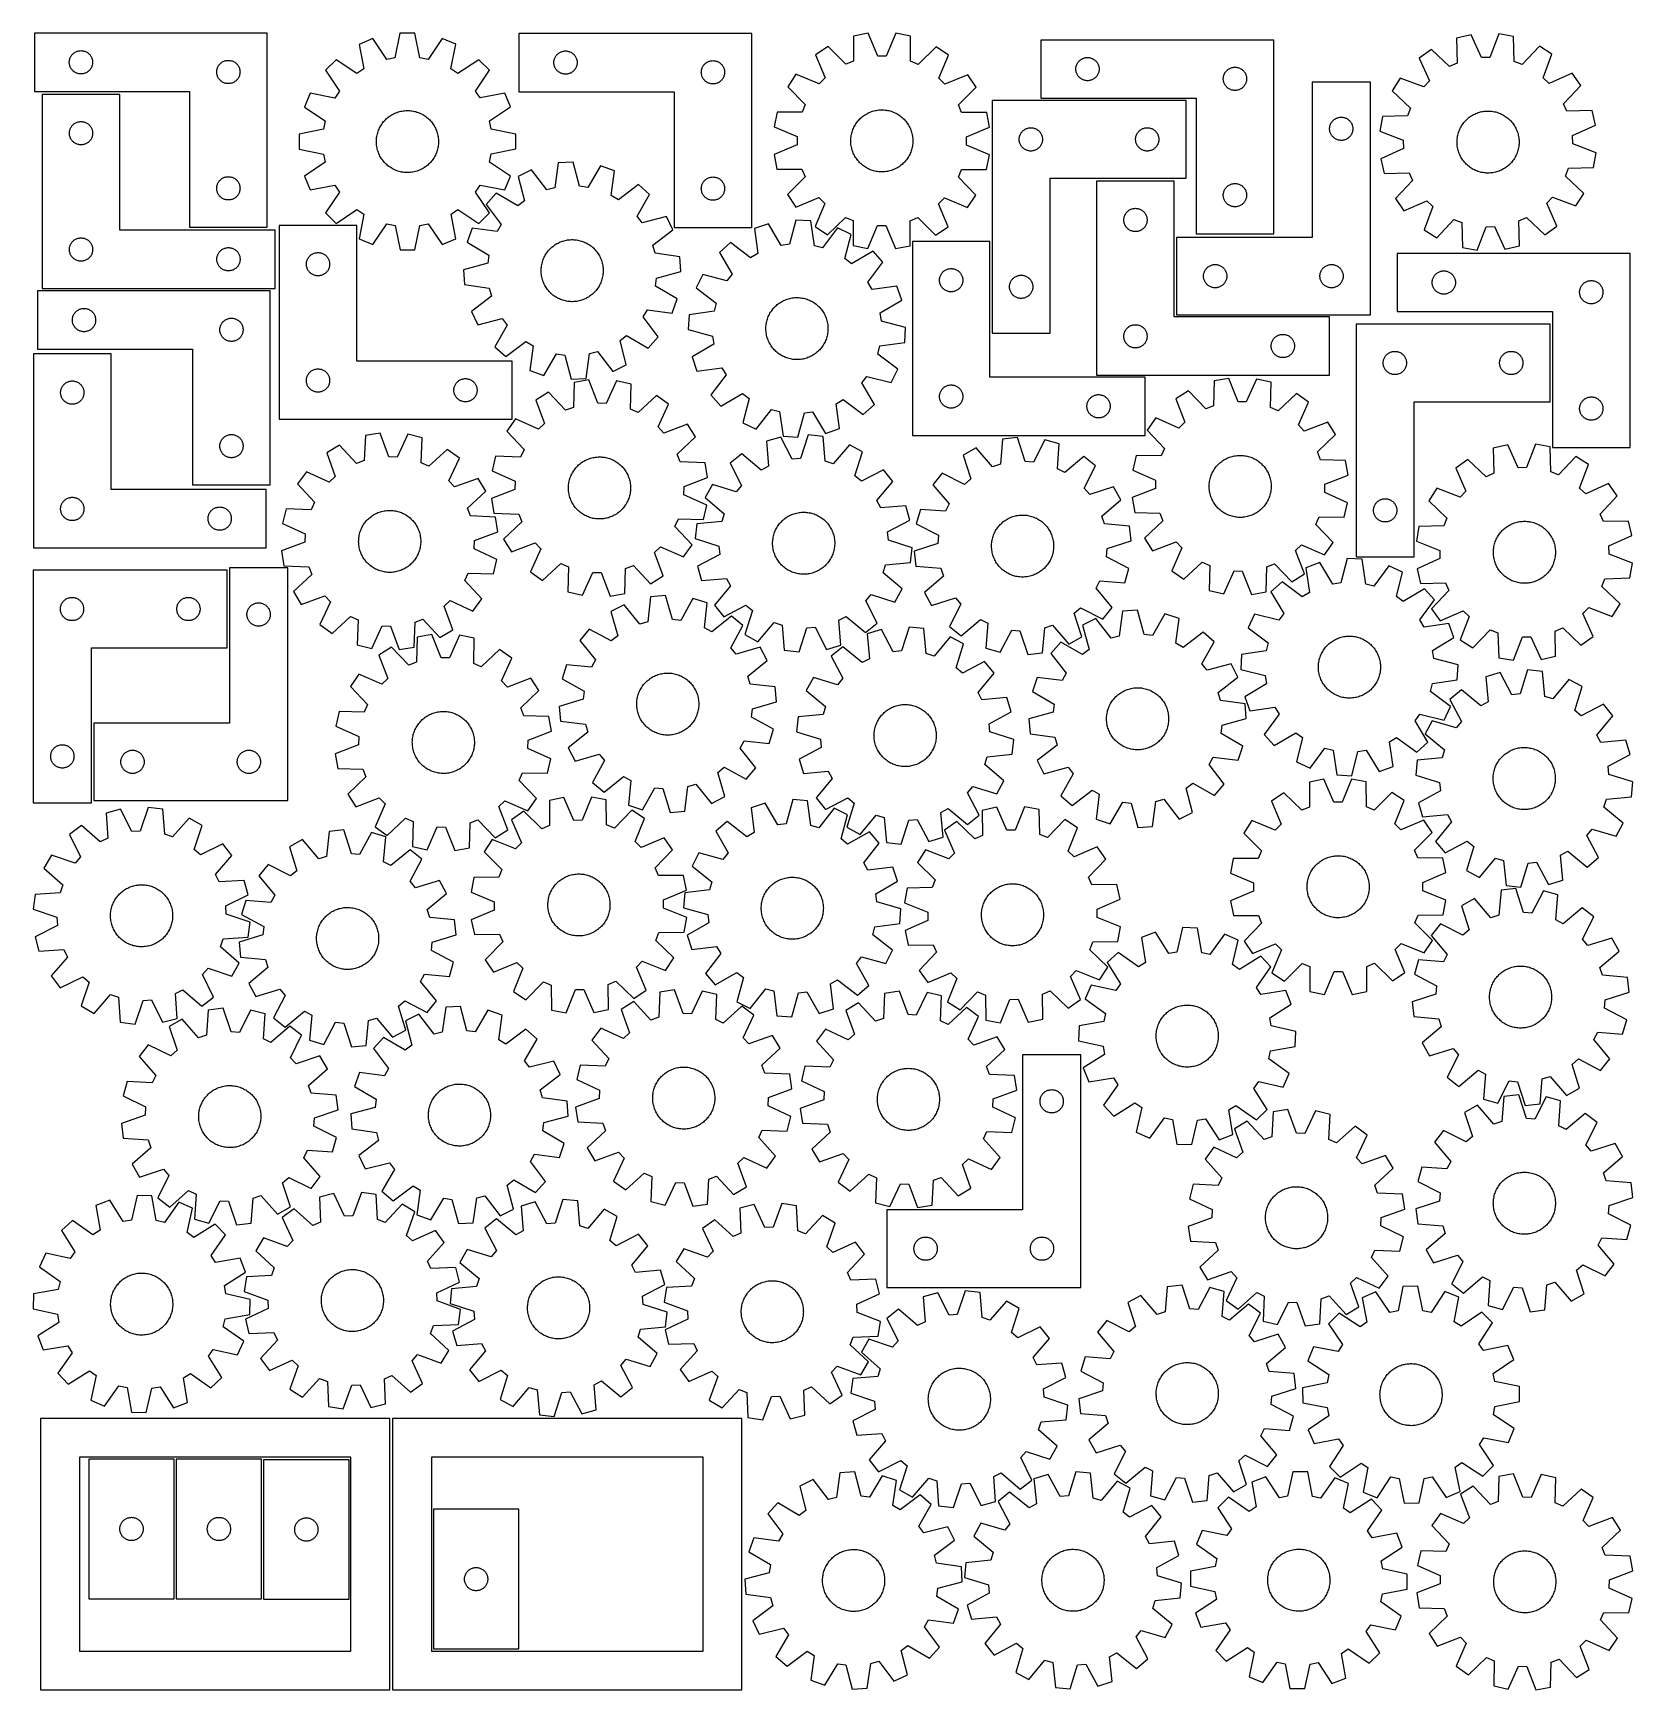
# Model space of a CAD drawing. Header units: millimetres. Extents: x 7 to 1243, y 7 to 1288.
import ezdxf

# ---------------------------------------------------------------- set-up
doc = ezdxf.new("R2010")
doc.units = ezdxf.units.MM
doc.layers.add('CUT', color=7, linetype='CONTINUOUS', true_color=0x000000)

msp = doc.modelspace()

# ---------------------------------------------------------------- linework, layer by layer
at = {"layer": 'CUT'}
for p, q in [((187.466518, 1288.041295), (7.466518, 1288.041295)), ((7.466518, 1288.041295), (7.466518, 1243.041295)), ((187.466518, 1138.041295), (187.466518, 1288.041295)), ((269.181693, 1283.846615), (258.524429, 1279.429809)), ((280.00522, 1267.775097), (269.181693, 1283.846615)), ((290.15322, 1288.02234), (286.311257, 1269.030717)), ((301.689487, 1288.024578), (290.15322, 1288.02234)), ((305.538818, 1269.034447), (301.689487, 1288.024578)), ((322.662632, 1283.85699), (311.845342, 1267.781273)), ((333.32161, 1279.444319), (322.662632, 1283.85699)), ((562.176357, 1287.813511), (382.176357, 1287.813511)), ((382.176357, 1287.813511), (382.176357, 1242.813511)), ((562.176357, 1137.813511), (562.176357, 1287.813511)), ((640.917395, 1285.867438), (640.808305, 1266.491408)), ((652.236879, 1288.093362), (640.917395, 1285.867438)), ((659.674553, 1270.201368), (652.236879, 1288.093362)), ((673.620037, 1288.046711), (666.104365, 1270.18734)), ((684.929701, 1285.771417), (673.620037, 1288.046711)), ((684.954246, 1266.395096), (684.929701, 1285.771417)), ((965.802822, 1282.777867), (785.802822, 1282.777867)), ((785.802822, 1282.777867), (785.802822, 1237.777867)), ((965.802822, 1132.777867), (965.802822, 1282.777867)), ((1118.469809, 1286.833452), (1107.223383, 1284.26375)), ((1107.223383, 1284.26375), (1107.704571, 1264.893389)), ((1126.449052, 1269.176326), (1118.469809, 1286.833452)), ((1139.844465, 1287.43819), (1132.876308, 1269.358168)), ((1151.21819, 1285.508465), (1139.844465, 1287.43819)), ((1151.83296, 1266.141883), (1151.21819, 1285.508465)), ((34.944147, 1268.43425), (35.151602, 1268.985446)), ((35.151602, 1268.985446), (35.394664, 1269.521893)), ((35.394664, 1269.521893), (35.67229, 1270.041295)), ((35.67229, 1270.041295), (35.983292, 1270.541427)), ((35.983292, 1270.541427), (36.326338, 1271.020148)), ((36.326338, 1271.020148), (36.69996, 1271.475407)), ((36.69996, 1271.475407), (37.102557, 1271.905256)), ((37.102557, 1271.905256), (37.532406, 1272.307853)), ((37.532406, 1272.307853), (37.987665, 1272.681475)), ((37.987665, 1272.681475), (38.466386, 1273.024521)), ((38.466386, 1273.024521), (38.966518, 1273.335523)), ((38.966518, 1273.335523), (39.48592, 1273.613149)), ((39.48592, 1273.613149), (40.022367, 1273.85621)), ((40.022367, 1273.85621), (40.573563, 1274.063666)), ((40.573563, 1274.063666), (41.137147, 1274.234627)), ((41.137147, 1274.234627), (41.710705, 1274.368362)), ((41.710705, 1274.368362), (42.291782, 1274.464298)), ((42.291782, 1274.464298), (42.87789, 1274.522025)), ((42.87789, 1274.522025), (43.466518, 1274.541295)), ((43.466518, 1274.541295), (44.055146, 1274.522025)), ((44.055146, 1274.522025), (44.641254, 1274.464298)), ((44.641254, 1274.464298), (45.222331, 1274.368362)), ((45.222331, 1274.368362), (45.79589, 1274.234627)), ((45.79589, 1274.234627), (46.359473, 1274.063666)), ((46.359473, 1274.063666), (46.910669, 1273.85621)), ((46.910669, 1273.85621), (47.447116, 1273.613149)), ((47.447116, 1273.613149), (47.966518, 1273.335523)), ((47.966518, 1273.335523), (48.46665, 1273.024521)), ((48.46665, 1273.024521), (48.945371, 1272.681475)), ((48.945371, 1272.681475), (49.400631, 1272.307853)), ((49.400631, 1272.307853), (49.830479, 1271.905256)), ((49.830479, 1271.905256), (50.233076, 1271.475407)), ((50.233076, 1271.475407), (50.606698, 1271.020148)), ((50.606698, 1271.020148), (50.949745, 1270.541427)), ((50.949745, 1270.541427), (51.260747, 1270.041295)), ((51.260747, 1270.041295), (51.538373, 1269.521893)), ((51.538373, 1269.521893), (51.781434, 1268.985446)), ((51.781434, 1268.985446), (51.988889, 1268.43425)), ((258.524429, 1279.429809), (262.242697, 1260.413581)), ((286.311257, 1269.030717), (280.00522, 1267.775097)), ((311.845342, 1267.781273), (305.538818, 1269.034447)), ((329.61072, 1260.426651), (333.32161, 1279.444319)), ((409.861441, 1268.757662), (410.104502, 1269.29411)), ((410.104502, 1269.29411), (410.382128, 1269.813511)), ((410.382128, 1269.813511), (410.693131, 1270.313644)), ((410.693131, 1270.313644), (411.036177, 1270.792364)), ((411.036177, 1270.792364), (411.409799, 1271.247624)), ((411.409799, 1271.247624), (411.812396, 1271.677472)), ((411.812396, 1271.677472), (412.242245, 1272.08007)), ((412.242245, 1272.08007), (412.697504, 1272.453692)), ((412.697504, 1272.453692), (413.176225, 1272.796738)), ((413.176225, 1272.796738), (413.676357, 1273.10774)), ((413.676357, 1273.10774), (414.195759, 1273.385366)), ((414.195759, 1273.385366), (414.732206, 1273.628427)), ((414.732206, 1273.628427), (415.283402, 1273.835883)), ((415.283402, 1273.835883), (415.846986, 1274.006844)), ((415.846986, 1274.006844), (416.420544, 1274.140579)), ((416.420544, 1274.140579), (417.001621, 1274.236515)), ((417.001621, 1274.236515), (417.587729, 1274.294242)), ((417.587729, 1274.294242), (418.176357, 1274.313511)), ((418.176357, 1274.313511), (418.764985, 1274.294242)), ((418.764985, 1274.294242), (419.351093, 1274.236515)), ((419.351093, 1274.236515), (419.93217, 1274.140579)), ((419.93217, 1274.140579), (420.505728, 1274.006844)), ((420.505728, 1274.006844), (421.069312, 1273.835883)), ((421.069312, 1273.835883), (421.620508, 1273.628427)), ((421.620508, 1273.628427), (422.156955, 1273.385366)), ((422.156955, 1273.385366), (422.676357, 1273.10774)), ((422.676357, 1273.10774), (423.176489, 1272.796738)), ((423.176489, 1272.796738), (423.65521, 1272.453692)), ((423.65521, 1272.453692), (424.110469, 1272.08007)), ((424.110469, 1272.08007), (424.540318, 1271.677472)), ((424.540318, 1271.677472), (424.942915, 1271.247624)), ((424.942915, 1271.247624), (425.316537, 1270.792364)), ((425.316537, 1270.792364), (425.659584, 1270.313644)), ((425.659584, 1270.313644), (425.970586, 1269.813511)), ((425.970586, 1269.813511), (426.248212, 1269.29411)), ((426.248212, 1269.29411), (426.491273, 1268.757662)), ((621.14408, 1277.727557), (611.538065, 1271.339292)), ((611.538065, 1271.339292), (618.852164, 1253.396428)), ((634.862564, 1264.043785), (621.14408, 1277.727557)), ((666.104365, 1270.18734), (659.674553, 1270.201368)), ((704.66731, 1277.545337), (690.88925, 1263.921553)), ((714.245361, 1271.115219), (704.66731, 1277.545337)), ((706.85304, 1253.20444), (714.245361, 1271.115219)), ((818.358671, 1268.592783), (818.909867, 1268.800238)), ((818.909867, 1268.800238), (819.473451, 1268.971199)), ((819.473451, 1268.971199), (820.047009, 1269.104934)), ((820.047009, 1269.104934), (820.628086, 1269.200871)), ((820.628086, 1269.200871), (821.214194, 1269.258597)), ((821.214194, 1269.258597), (821.802822, 1269.277867)), ((821.802822, 1269.277867), (822.39145, 1269.258597)), ((822.39145, 1269.258597), (822.977558, 1269.200871)), ((822.977558, 1269.200871), (823.558635, 1269.104934)), ((823.558635, 1269.104934), (824.132193, 1268.971199)), ((824.132193, 1268.971199), (824.695777, 1268.800238)), ((824.695777, 1268.800238), (825.246973, 1268.592783)), ((1087.7072, 1275.525318), (1078.300239, 1268.847401)), ((1078.300239, 1268.847401), (1086.157515, 1251.135664)), ((1101.836149, 1262.265784), (1087.7072, 1275.525318)), ((1132.876308, 1269.358168), (1126.449052, 1269.176326)), ((1171.19722, 1277.887444), (1157.840558, 1263.850279)), ((1180.966698, 1271.752073), (1171.19722, 1277.887444)), ((1174.123401, 1253.624423), (1180.966698, 1271.752073)), ((34.466518, 1265.541295), (34.485788, 1266.129923)), ((34.485788, 1264.952667), (34.466518, 1265.541295)), ((34.485788, 1266.129923), (34.543514, 1266.71603)), ((34.543514, 1264.366559), (34.485788, 1264.952667)), ((34.543514, 1266.71603), (34.639451, 1267.297108)), ((34.639451, 1263.785482), (34.543514, 1264.366559)), ((34.639451, 1267.297108), (34.773186, 1267.870666)), ((34.773186, 1263.211923), (34.639451, 1263.785482)), ((34.773186, 1267.870666), (34.944147, 1268.43425)), ((34.944147, 1262.648339), (34.773186, 1263.211923)), ((35.151602, 1262.097144), (34.944147, 1262.648339)), ((35.394664, 1261.560696), (35.151602, 1262.097144)), ((35.67229, 1261.041295), (35.394664, 1261.560696)), ((35.983292, 1260.541163), (35.67229, 1261.041295)), ((36.326338, 1260.062442), (35.983292, 1260.541163)), ((36.69996, 1259.607182), (36.326338, 1260.062442)), ((37.102557, 1259.177334), (36.69996, 1259.607182)), ((37.532406, 1258.774736), (37.102557, 1259.177334)), ((37.987665, 1258.401115), (37.532406, 1258.774736)), ((38.466386, 1258.058068), (37.987665, 1258.401115)), ((38.966518, 1257.747066), (38.466386, 1258.058068)), ((39.48592, 1257.46944), (38.966518, 1257.747066)), ((40.022367, 1257.226379), (39.48592, 1257.46944)), ((40.573563, 1257.018924), (40.022367, 1257.226379)), ((41.137147, 1256.847962), (40.573563, 1257.018924)), ((41.710705, 1256.714227), (41.137147, 1256.847962)), ((42.291782, 1256.618291), (41.710705, 1256.714227)), ((42.87789, 1256.560564), (42.291782, 1256.618291)), ((43.466518, 1256.541295), (42.87789, 1256.560564)), ((44.055146, 1256.560564), (43.466518, 1256.541295)), ((44.641254, 1256.618291), (44.055146, 1256.560564)), ((45.222331, 1256.714227), (44.641254, 1256.618291)), ((45.79589, 1256.847962), (45.222331, 1256.714227)), ((46.359473, 1257.018924), (45.79589, 1256.847962)), ((46.910669, 1257.226379), (46.359473, 1257.018924)), ((47.447116, 1257.46944), (46.910669, 1257.226379)), ((47.966518, 1257.747066), (47.447116, 1257.46944)), ((48.46665, 1258.058068), (47.966518, 1257.747066)), ((48.945371, 1258.401115), (48.46665, 1258.058068)), ((49.400631, 1258.774736), (48.945371, 1258.401115)), ((49.830479, 1259.177334), (49.400631, 1258.774736)), ((50.233076, 1259.607182), (49.830479, 1259.177334)), ((50.606698, 1260.062442), (50.233076, 1259.607182)), ((50.949745, 1260.541163), (50.606698, 1260.062442)), ((51.260747, 1261.041295), (50.949745, 1260.541163)), ((51.538373, 1261.560696), (51.260747, 1261.041295)), ((51.781434, 1262.097144), (51.538373, 1261.560696)), ((51.988889, 1262.648339), (51.781434, 1262.097144)), ((51.988889, 1268.43425), (52.159851, 1267.870666)), ((52.159851, 1263.211923), (51.988889, 1262.648339)), ((52.159851, 1267.870666), (52.293586, 1267.297108)), ((52.293586, 1263.785482), (52.159851, 1263.211923)), ((52.293586, 1267.297108), (52.389522, 1266.71603)), ((52.389522, 1264.366559), (52.293586, 1263.785482)), ((52.389522, 1266.71603), (52.447249, 1266.129923)), ((52.447249, 1264.952667), (52.389522, 1264.366559)), ((52.447249, 1266.129923), (52.466518, 1265.541295)), ((52.466518, 1265.541295), (52.447249, 1264.952667)), ((148.466518, 1258.041295), (148.485788, 1258.629923)), ((148.485788, 1257.452667), (148.466518, 1258.041295)), ((148.485788, 1258.629923), (148.543514, 1259.21603)), ((148.543514, 1256.866559), (148.485788, 1257.452667)), ((148.543514, 1259.21603), (148.639451, 1259.797108)), ((148.639451, 1256.285482), (148.543514, 1256.866559)), ((148.639451, 1259.797108), (148.773186, 1260.370666)), ((148.773186, 1255.711923), (148.639451, 1256.285482)), ((148.773186, 1260.370666), (148.944147, 1260.93425)), ((148.944147, 1260.93425), (149.151602, 1261.485446)), ((149.151602, 1261.485446), (149.394664, 1262.021893)), ((149.394664, 1262.021893), (149.67229, 1262.541295)), ((149.67229, 1262.541295), (149.983292, 1263.041427)), ((149.983292, 1263.041427), (150.326338, 1263.520148)), ((150.326338, 1263.520148), (150.69996, 1263.975407)), ((150.69996, 1263.975407), (151.102557, 1264.405256)), ((151.102557, 1264.405256), (151.532406, 1264.807853)), ((151.532406, 1264.807853), (151.987665, 1265.181475)), ((151.987665, 1265.181475), (152.466386, 1265.524521)), ((152.466386, 1265.524521), (152.966518, 1265.835523)), ((152.966518, 1265.835523), (153.48592, 1266.113149)), ((153.48592, 1266.113149), (154.022367, 1266.35621)), ((154.022367, 1266.35621), (154.573563, 1266.563666)), ((154.573563, 1266.563666), (155.137147, 1266.734627)), ((155.137147, 1266.734627), (155.710705, 1266.868362)), ((155.710705, 1266.868362), (156.291782, 1266.964298)), ((156.291782, 1266.964298), (156.87789, 1267.022025)), ((156.87789, 1267.022025), (157.466518, 1267.041295)), ((157.466518, 1267.041295), (158.055146, 1267.022025)), ((158.055146, 1267.022025), (158.641254, 1266.964298)), ((158.641254, 1266.964298), (159.222331, 1266.868362)), ((159.222331, 1266.868362), (159.79589, 1266.734627)), ((159.79589, 1266.734627), (160.359473, 1266.563666)), ((160.359473, 1266.563666), (160.910669, 1266.35621)), ((160.910669, 1266.35621), (161.447116, 1266.113149)), ((161.447116, 1266.113149), (161.966518, 1265.835523)), ((161.966518, 1265.835523), (162.46665, 1265.524521)), ((162.46665, 1265.524521), (162.945371, 1265.181475)), ((162.945371, 1265.181475), (163.400631, 1264.807853)), ((163.400631, 1264.807853), (163.830479, 1264.405256)), ((163.830479, 1264.405256), (164.233076, 1263.975407)), ((164.233076, 1263.975407), (164.606698, 1263.520148)), ((164.606698, 1263.520148), (164.949745, 1263.041427)), ((164.949745, 1263.041427), (165.260747, 1262.541295)), ((165.260747, 1262.541295), (165.538373, 1262.021893)), ((165.538373, 1262.021893), (165.781434, 1261.485446)), ((165.781434, 1261.485446), (165.988889, 1260.93425)), ((165.988889, 1260.93425), (166.159851, 1260.370666)), ((166.159851, 1260.370666), (166.293586, 1259.797108)), ((166.293586, 1256.285482), (166.159851, 1255.711923)), ((166.293586, 1259.797108), (166.389522, 1259.21603)), ((166.389522, 1256.866559), (166.293586, 1256.285482)), ((166.389522, 1259.21603), (166.447249, 1258.629923)), ((166.447249, 1257.452667), (166.389522, 1256.866559)), ((166.447249, 1258.629923), (166.466518, 1258.041295)), ((166.466518, 1258.041295), (166.447249, 1257.452667)), ((240.747246, 1267.546485), (232.591455, 1259.38753)), ((232.591455, 1259.38753), (243.303883, 1243.241747)), ((256.897184, 1256.840323), (240.747246, 1267.546485)), ((262.242697, 1260.413581), (256.897184, 1256.840323)), ((334.957619, 1256.855467), (329.61072, 1260.426651)), ((351.103403, 1267.567894), (334.957619, 1256.855467)), ((348.556196, 1243.262166), (359.262358, 1259.412104)), ((359.262358, 1259.412104), (351.103403, 1267.567894)), ((409.176357, 1265.313511), (409.195627, 1265.90214)), ((409.195627, 1264.724883), (409.176357, 1265.313511)), ((409.195627, 1265.90214), (409.253353, 1266.488247)), ((409.253353, 1264.138776), (409.195627, 1264.724883)), ((409.253353, 1266.488247), (409.34929, 1267.069324)), ((409.34929, 1263.557699), (409.253353, 1264.138776)), ((409.34929, 1267.069324), (409.483025, 1267.642883)), ((409.483025, 1262.98414), (409.34929, 1263.557699)), ((409.483025, 1267.642883), (409.653986, 1268.206467)), ((409.653986, 1262.420556), (409.483025, 1262.98414)), ((409.653986, 1268.206467), (409.861441, 1268.757662)), ((409.861441, 1261.869361), (409.653986, 1262.420556)), ((410.104502, 1261.332913), (409.861441, 1261.869361)), ((410.382128, 1260.813511), (410.104502, 1261.332913)), ((410.693131, 1260.313379), (410.382128, 1260.813511)), ((411.036177, 1259.834659), (410.693131, 1260.313379)), ((411.409799, 1259.379399), (411.036177, 1259.834659)), ((411.812396, 1258.94955), (411.409799, 1259.379399)), ((412.242245, 1258.546953), (411.812396, 1258.94955)), ((412.697504, 1258.173331), (412.242245, 1258.546953)), ((413.176225, 1257.830285), (412.697504, 1258.173331)), ((413.676357, 1257.519283), (413.176225, 1257.830285)), ((414.195759, 1257.241657), (413.676357, 1257.519283)), ((414.732206, 1256.998596), (414.195759, 1257.241657)), ((415.283402, 1256.79114), (414.732206, 1256.998596)), ((415.846986, 1256.620179), (415.283402, 1256.79114)), ((416.420544, 1256.486444), (415.846986, 1256.620179)), ((417.001621, 1256.390508), (416.420544, 1256.486444)), ((417.587729, 1256.332781), (417.001621, 1256.390508)), ((418.176357, 1256.313511), (417.587729, 1256.332781)), ((418.764985, 1256.332781), (418.176357, 1256.313511)), ((419.351093, 1256.390508), (418.764985, 1256.332781)), ((419.93217, 1256.486444), (419.351093, 1256.390508)), ((420.505728, 1256.620179), (419.93217, 1256.486444)), ((421.069312, 1256.79114), (420.505728, 1256.620179)), ((421.620508, 1256.998596), (421.069312, 1256.79114)), ((422.156955, 1257.241657), (421.620508, 1256.998596)), ((422.676357, 1257.519283), (422.156955, 1257.241657)), ((423.176489, 1257.830285), (422.676357, 1257.519283)), ((423.65521, 1258.173331), (423.176489, 1257.830285)), ((424.110469, 1258.546953), (423.65521, 1258.173331)), ((424.540318, 1258.94955), (424.110469, 1258.546953)), ((424.942915, 1259.379399), (424.540318, 1258.94955)), ((425.316537, 1259.834659), (424.942915, 1259.379399)), ((425.659584, 1260.313379), (425.316537, 1259.834659)), ((425.970586, 1260.813511), (425.659584, 1260.313379)), ((426.248212, 1261.332913), (425.970586, 1260.813511)), ((426.491273, 1261.869361), (426.248212, 1261.332913)), ((426.491273, 1268.757662), (426.698728, 1268.206467)), ((426.698728, 1262.420556), (426.491273, 1261.869361)), ((426.698728, 1268.206467), (426.86969, 1267.642883)), ((426.86969, 1262.98414), (426.698728, 1262.420556)), ((426.86969, 1267.642883), (427.003425, 1267.069324)), ((427.003425, 1263.557699), (426.86969, 1262.98414)), ((427.003425, 1267.069324), (427.099361, 1266.488247)), ((427.099361, 1264.138776), (427.003425, 1263.557699)), ((427.099361, 1266.488247), (427.157087, 1265.90214)), ((427.157087, 1264.724883), (427.099361, 1264.138776)), ((427.157087, 1265.90214), (427.176357, 1265.313511)), ((427.176357, 1265.313511), (427.157087, 1264.724883)), ((523.176357, 1257.813511), (523.195627, 1258.40214)), ((523.195627, 1257.224883), (523.176357, 1257.813511)), ((523.195627, 1258.40214), (523.253353, 1258.988247)), ((523.253353, 1256.638776), (523.195627, 1257.224883)), ((523.253353, 1258.988247), (523.34929, 1259.569324)), ((523.34929, 1256.057699), (523.253353, 1256.638776)), ((523.34929, 1259.569324), (523.483025, 1260.142883)), ((523.483025, 1255.48414), (523.34929, 1256.057699)), ((523.483025, 1260.142883), (523.653986, 1260.706467)), ((523.653986, 1260.706467), (523.861441, 1261.257662)), ((523.861441, 1261.257662), (524.104502, 1261.79411)), ((524.104502, 1261.79411), (524.382128, 1262.313511)), ((524.382128, 1262.313511), (524.693131, 1262.813644)), ((524.693131, 1262.813644), (525.036177, 1263.292364)), ((525.036177, 1263.292364), (525.409799, 1263.747624)), ((525.409799, 1263.747624), (525.812396, 1264.177472)), ((525.812396, 1264.177472), (526.242245, 1264.58007)), ((526.242245, 1264.58007), (526.697504, 1264.953692)), ((526.697504, 1264.953692), (527.176225, 1265.296738)), ((527.176225, 1265.296738), (527.676357, 1265.60774)), ((527.676357, 1265.60774), (528.195759, 1265.885366)), ((528.195759, 1265.885366), (528.732206, 1266.128427)), ((528.732206, 1266.128427), (529.283402, 1266.335883)), ((529.283402, 1266.335883), (529.846986, 1266.506844)), ((529.846986, 1266.506844), (530.420544, 1266.640579)), ((530.420544, 1266.640579), (531.001621, 1266.736515)), ((531.001621, 1266.736515), (531.587729, 1266.794242)), ((531.587729, 1266.794242), (532.176357, 1266.813511)), ((532.176357, 1266.813511), (532.764985, 1266.794242)), ((532.764985, 1266.794242), (533.351093, 1266.736515)), ((533.351093, 1266.736515), (533.93217, 1266.640579)), ((533.93217, 1266.640579), (534.505728, 1266.506844)), ((534.505728, 1266.506844), (535.069312, 1266.335883)), ((535.069312, 1266.335883), (535.620508, 1266.128427)), ((535.620508, 1266.128427), (536.156955, 1265.885366)), ((536.156955, 1265.885366), (536.676357, 1265.60774)), ((536.676357, 1265.60774), (537.176489, 1265.296738)), ((537.176489, 1265.296738), (537.65521, 1264.953692)), ((537.65521, 1264.953692), (538.110469, 1264.58007)), ((538.110469, 1264.58007), (538.540318, 1264.177472)), ((538.540318, 1264.177472), (538.942915, 1263.747624)), ((538.942915, 1263.747624), (539.316537, 1263.292364)), ((539.316537, 1263.292364), (539.659584, 1262.813644)), ((539.659584, 1262.813644), (539.970586, 1262.313511)), ((539.970586, 1262.313511), (540.248212, 1261.79411)), ((540.248212, 1261.79411), (540.491273, 1261.257662)), ((540.491273, 1261.257662), (540.698728, 1260.706467)), ((540.698728, 1260.706467), (540.86969, 1260.142883)), ((540.86969, 1260.142883), (541.003425, 1259.569324)), ((541.003425, 1256.057699), (540.86969, 1255.48414)), ((541.003425, 1259.569324), (541.099361, 1258.988247)), ((541.099361, 1256.638776), (541.003425, 1256.057699)), ((541.099361, 1258.988247), (541.157087, 1258.40214)), ((541.157087, 1257.224883), (541.099361, 1256.638776)), ((541.157087, 1258.40214), (541.176357, 1257.813511)), ((541.176357, 1257.813511), (541.157087, 1257.224883)), ((596.384901, 1256.252104), (589.954783, 1246.674053)), ((614.295681, 1248.859783), (596.384901, 1256.252104)), ((640.808305, 1266.491408), (634.862564, 1264.043785)), ((690.88925, 1263.921553), (684.954246, 1266.395096)), ((729.332549, 1255.962056), (711.389685, 1248.647956)), ((735.720814, 1246.35604), (729.332549, 1255.962056)), ((812.802822, 1260.277867), (812.822092, 1260.866495)), ((812.822092, 1259.689239), (812.802822, 1260.277867)), ((812.822092, 1260.866495), (812.879818, 1261.452603)), ((812.879818, 1259.103131), (812.822092, 1259.689239)), ((812.879818, 1261.452603), (812.975754, 1262.03368)), ((812.975754, 1258.522054), (812.879818, 1259.103131)), ((812.975754, 1262.03368), (813.109489, 1262.607238)), ((813.109489, 1257.948496), (812.975754, 1258.522054)), ((813.109489, 1262.607238), (813.280451, 1263.170822)), ((813.280451, 1257.384912), (813.109489, 1257.948496)), ((813.280451, 1263.170822), (813.487906, 1263.722018)), ((813.487906, 1256.833716), (813.280451, 1257.384912)), ((813.487906, 1263.722018), (813.730967, 1264.258465)), ((813.730967, 1256.297269), (813.487906, 1256.833716)), ((813.730967, 1264.258465), (814.008593, 1264.777867)), ((814.008593, 1255.777867), (813.730967, 1256.297269)), ((814.008593, 1264.777867), (814.319595, 1265.277999)), ((814.319595, 1265.277999), (814.662642, 1265.75672)), ((814.662642, 1265.75672), (815.036264, 1266.211979)), ((815.036264, 1266.211979), (815.438861, 1266.641828)), ((815.438861, 1266.641828), (815.86871, 1267.044425)), ((815.86871, 1267.044425), (816.323969, 1267.418047)), ((816.323969, 1267.418047), (816.80269, 1267.761093)), ((816.80269, 1267.761093), (817.302822, 1268.072096)), ((817.302822, 1268.072096), (817.822224, 1268.349722)), ((817.822224, 1268.349722), (818.358671, 1268.592783)), ((825.246973, 1268.592783), (825.78342, 1268.349722)), ((825.78342, 1268.349722), (826.302822, 1268.072096)), ((826.302822, 1268.072096), (826.802954, 1267.761093)), ((826.802954, 1267.761093), (827.281675, 1267.418047)), ((827.281675, 1267.418047), (827.736934, 1267.044425)), ((827.736934, 1267.044425), (828.166783, 1266.641828)), ((828.166783, 1266.641828), (828.56938, 1266.211979)), ((828.56938, 1266.211979), (828.943002, 1265.75672)), ((828.943002, 1265.75672), (829.286048, 1265.277999)), ((829.286048, 1265.277999), (829.597051, 1264.777867)), ((829.597051, 1264.777867), (829.874677, 1264.258465)), ((829.874677, 1256.297269), (829.597051, 1255.777867)), ((829.874677, 1264.258465), (830.117738, 1263.722018)), ((830.117738, 1256.833716), (829.874677, 1256.297269)), ((830.117738, 1263.722018), (830.325193, 1263.170822)), ((830.325193, 1257.384912), (830.117738, 1256.833716)), ((830.325193, 1263.170822), (830.496154, 1262.607238)), ((830.496154, 1257.948496), (830.325193, 1257.384912)), ((830.496154, 1262.607238), (830.629889, 1262.03368)), ((830.629889, 1258.522054), (830.496154, 1257.948496)), ((830.629889, 1262.03368), (830.725826, 1261.452603)), ((830.725826, 1259.103131), (830.629889, 1258.522054)), ((830.725826, 1261.452603), (830.783552, 1260.866495)), ((830.783552, 1259.689239), (830.725826, 1259.103131)), ((830.783552, 1260.866495), (830.802822, 1260.277867)), ((830.802822, 1260.277867), (830.783552, 1259.689239)), ((927.280451, 1255.670822), (927.487906, 1256.222018)), ((927.487906, 1256.222018), (927.730967, 1256.758465)), ((927.730967, 1256.758465), (928.008593, 1257.277867)), ((928.008593, 1257.277867), (928.319595, 1257.777999)), ((928.319595, 1257.777999), (928.662642, 1258.25672)), ((928.662642, 1258.25672), (929.036264, 1258.711979)), ((929.036264, 1258.711979), (929.438861, 1259.141828)), ((929.438861, 1259.141828), (929.86871, 1259.544425)), ((929.86871, 1259.544425), (930.323969, 1259.918047)), ((930.323969, 1259.918047), (930.80269, 1260.261093)), ((930.80269, 1260.261093), (931.302822, 1260.572096)), ((931.302822, 1260.572096), (931.822224, 1260.849722)), ((931.822224, 1260.849722), (932.358671, 1261.092783)), ((932.358671, 1261.092783), (932.909867, 1261.300238)), ((932.909867, 1261.300238), (933.473451, 1261.471199)), ((933.473451, 1261.471199), (934.047009, 1261.604934)), ((934.047009, 1261.604934), (934.628086, 1261.700871)), ((934.628086, 1261.700871), (935.214194, 1261.758597)), ((935.214194, 1261.758597), (935.802822, 1261.777867)), ((935.802822, 1261.777867), (936.39145, 1261.758597)), ((936.39145, 1261.758597), (936.977558, 1261.700871)), ((936.977558, 1261.700871), (937.558635, 1261.604934)), ((937.558635, 1261.604934), (938.132193, 1261.471199)), ((938.132193, 1261.471199), (938.695777, 1261.300238)), ((938.695777, 1261.300238), (939.246973, 1261.092783)), ((939.246973, 1261.092783), (939.78342, 1260.849722)), ((939.78342, 1260.849722), (940.302822, 1260.572096)), ((940.302822, 1260.572096), (940.802954, 1260.261093)), ((940.802954, 1260.261093), (941.281675, 1259.918047)), ((941.281675, 1259.918047), (941.736934, 1259.544425)), ((941.736934, 1259.544425), (942.166783, 1259.141828)), ((942.166783, 1259.141828), (942.56938, 1258.711979)), ((942.56938, 1258.711979), (942.943002, 1258.25672)), ((942.943002, 1258.25672), (943.286048, 1257.777999)), ((943.286048, 1257.777999), (943.597051, 1257.277867)), ((943.597051, 1257.277867), (943.874677, 1256.758465)), ((943.874677, 1256.758465), (944.117738, 1256.222018)), ((944.117738, 1256.222018), (944.325193, 1255.670822)), ((1107.704571, 1264.893389), (1101.836149, 1262.265784)), ((1157.840558, 1263.850279), (1151.83296, 1266.141883)), ((1196.508477, 1257.065524), (1178.79674, 1249.208248)), ((1203.186393, 1247.658564), (1196.508477, 1257.065524)), ((148.944147, 1255.148339), (148.773186, 1255.711923)), ((149.151602, 1254.597144), (148.944147, 1255.148339)), ((149.394664, 1254.060696), (149.151602, 1254.597144)), ((149.67229, 1253.541295), (149.394664, 1254.060696)), ((149.983292, 1253.041163), (149.67229, 1253.541295)), ((150.326338, 1252.562442), (149.983292, 1253.041163)), ((150.69996, 1252.107182), (150.326338, 1252.562442)), ((151.102557, 1251.677334), (150.69996, 1252.107182)), ((151.532406, 1251.274736), (151.102557, 1251.677334)), ((151.987665, 1250.901115), (151.532406, 1251.274736)), ((152.466386, 1250.558068), (151.987665, 1250.901115)), ((152.966518, 1250.247066), (152.466386, 1250.558068)), ((153.48592, 1249.96944), (152.966518, 1250.247066)), ((154.022367, 1249.726379), (153.48592, 1249.96944)), ((154.573563, 1249.518924), (154.022367, 1249.726379)), ((155.137147, 1249.347962), (154.573563, 1249.518924)), ((155.710705, 1249.214227), (155.137147, 1249.347962)), ((156.291782, 1249.118291), (155.710705, 1249.214227)), ((156.87789, 1249.060564), (156.291782, 1249.118291)), ((157.466518, 1249.041295), (156.87789, 1249.060564)), ((158.055146, 1249.060564), (157.466518, 1249.041295)), ((158.641254, 1249.118291), (158.055146, 1249.060564)), ((159.222331, 1249.214227), (158.641254, 1249.118291)), ((159.79589, 1249.347962), (159.222331, 1249.214227)), ((160.359473, 1249.518924), (159.79589, 1249.347962)), ((160.910669, 1249.726379), (160.359473, 1249.518924)), ((161.447116, 1249.96944), (160.910669, 1249.726379)), ((161.966518, 1250.247066), (161.447116, 1249.96944)), ((162.46665, 1250.558068), (161.966518, 1250.247066)), ((162.945371, 1250.901115), (162.46665, 1250.558068)), ((163.400631, 1251.274736), (162.945371, 1250.901115)), ((163.830479, 1251.677334), (163.400631, 1251.274736)), ((164.233076, 1252.107182), (163.830479, 1251.677334)), ((164.606698, 1252.562442), (164.233076, 1252.107182)), ((164.949745, 1253.041163), (164.606698, 1252.562442)), ((165.260747, 1253.541295), (164.949745, 1253.041163)), ((165.538373, 1254.060696), (165.260747, 1253.541295)), ((165.781434, 1254.597144), (165.538373, 1254.060696)), ((165.988889, 1255.148339), (165.781434, 1254.597144)), ((166.159851, 1255.711923), (165.988889, 1255.148339)), ((243.303883, 1243.241747), (239.732699, 1237.894847)), ((352.129454, 1237.916652), (348.556196, 1243.262166)), ((523.653986, 1254.920556), (523.483025, 1255.48414)), ((523.861441, 1254.369361), (523.653986, 1254.920556)), ((524.104502, 1253.832913), (523.861441, 1254.369361)), ((524.382128, 1253.313511), (524.104502, 1253.832913)), ((524.693131, 1252.813379), (524.382128, 1253.313511)), ((525.036177, 1252.334659), (524.693131, 1252.813379)), ((525.409799, 1251.879399), (525.036177, 1252.334659)), ((525.812396, 1251.44955), (525.409799, 1251.879399)), ((526.242245, 1251.046953), (525.812396, 1251.44955)), ((526.697504, 1250.673331), (526.242245, 1251.046953)), ((527.176225, 1250.330285), (526.697504, 1250.673331)), ((527.676357, 1250.019283), (527.176225, 1250.330285)), ((528.195759, 1249.741657), (527.676357, 1250.019283)), ((528.732206, 1249.498596), (528.195759, 1249.741657)), ((529.283402, 1249.29114), (528.732206, 1249.498596)), ((529.846986, 1249.120179), (529.283402, 1249.29114)), ((530.420544, 1248.986444), (529.846986, 1249.120179)), ((531.001621, 1248.890508), (530.420544, 1248.986444)), ((531.587729, 1248.832781), (531.001621, 1248.890508)), ((532.176357, 1248.813511), (531.587729, 1248.832781)), ((532.764985, 1248.832781), (532.176357, 1248.813511)), ((533.351093, 1248.890508), (532.764985, 1248.832781)), ((533.93217, 1248.986444), (533.351093, 1248.890508)), ((534.505728, 1249.120179), (533.93217, 1248.986444)), ((535.069312, 1249.29114), (534.505728, 1249.120179)), ((535.620508, 1249.498596), (535.069312, 1249.29114)), ((536.156955, 1249.741657), (535.620508, 1249.498596)), ((536.676357, 1250.019283), (536.156955, 1249.741657)), ((537.176489, 1250.330285), (536.676357, 1250.019283)), ((537.65521, 1250.673331), (537.176489, 1250.330285)), ((538.110469, 1251.046953), (537.65521, 1250.673331)), ((538.540318, 1251.44955), (538.110469, 1251.046953)), ((538.942915, 1251.879399), (538.540318, 1251.44955)), ((539.316537, 1252.334659), (538.942915, 1251.879399)), ((539.659584, 1252.813379), (539.316537, 1252.334659)), ((539.970586, 1253.313511), (539.659584, 1252.813379)), ((540.248212, 1253.832913), (539.970586, 1253.313511)), ((540.491273, 1254.369361), (540.248212, 1253.832913)), ((540.698728, 1254.920556), (540.491273, 1254.369361)), ((540.86969, 1255.48414), (540.698728, 1254.920556)), ((589.954783, 1246.674053), (603.578567, 1232.895994)), ((618.852164, 1253.396428), (614.295681, 1248.859783)), ((711.389685, 1248.647956), (706.85304, 1253.20444)), ((722.037042, 1232.637556), (735.720814, 1246.35604)), ((814.319595, 1255.277735), (814.008593, 1255.777867)), ((814.662642, 1254.799014), (814.319595, 1255.277735)), ((815.036264, 1254.343755), (814.662642, 1254.799014)), ((815.438861, 1253.913906), (815.036264, 1254.343755)), ((815.86871, 1253.511309), (815.438861, 1253.913906)), ((816.323969, 1253.137687), (815.86871, 1253.511309)), ((816.80269, 1252.79464), (816.323969, 1253.137687)), ((817.302822, 1252.483638), (816.80269, 1252.79464)), ((817.822224, 1252.206012), (817.302822, 1252.483638)), ((818.358671, 1251.962951), (817.822224, 1252.206012)), ((818.909867, 1251.755496), (818.358671, 1251.962951)), ((819.473451, 1251.584534), (818.909867, 1251.755496)), ((820.047009, 1251.450799), (819.473451, 1251.584534)), ((820.628086, 1251.354863), (820.047009, 1251.450799)), ((821.214194, 1251.297137), (820.628086, 1251.354863)), ((821.802822, 1251.277867), (821.214194, 1251.297137)), ((822.39145, 1251.297137), (821.802822, 1251.277867)), ((822.977558, 1251.354863), (822.39145, 1251.297137)), ((823.558635, 1251.450799), (822.977558, 1251.354863)), ((824.132193, 1251.584534), (823.558635, 1251.450799)), ((824.695777, 1251.755496), (824.132193, 1251.584534)), ((825.246973, 1251.962951), (824.695777, 1251.755496)), ((825.78342, 1252.206012), (825.246973, 1251.962951)), ((826.302822, 1252.483638), (825.78342, 1252.206012)), ((826.802954, 1252.79464), (826.302822, 1252.483638)), ((827.281675, 1253.137687), (826.802954, 1252.79464)), ((827.736934, 1253.511309), (827.281675, 1253.137687)), ((828.166783, 1253.913906), (827.736934, 1253.511309)), ((828.56938, 1254.343755), (828.166783, 1253.913906)), ((828.943002, 1254.799014), (828.56938, 1254.343755)), ((829.286048, 1255.277735), (828.943002, 1254.799014)), ((829.597051, 1255.777867), (829.286048, 1255.277735)), ((926.802822, 1252.777867), (926.822092, 1253.366495)), ((926.822092, 1252.189239), (926.802822, 1252.777867)), ((926.822092, 1253.366495), (926.879818, 1253.952603)), ((926.879818, 1251.603131), (926.822092, 1252.189239)), ((926.879818, 1253.952603), (926.975754, 1254.53368)), ((926.975754, 1251.022054), (926.879818, 1251.603131)), ((926.975754, 1254.53368), (927.109489, 1255.107238)), ((927.109489, 1250.448496), (926.975754, 1251.022054)), ((927.109489, 1255.107238), (927.280451, 1255.670822)), ((927.280451, 1249.884912), (927.109489, 1250.448496)), ((927.487906, 1249.333716), (927.280451, 1249.884912)), ((927.730967, 1248.797269), (927.487906, 1249.333716)), ((928.008593, 1248.277867), (927.730967, 1248.797269)), ((928.319595, 1247.777735), (928.008593, 1248.277867)), ((928.662642, 1247.299014), (928.319595, 1247.777735)), ((929.036264, 1246.843755), (928.662642, 1247.299014)), ((929.438861, 1246.413906), (929.036264, 1246.843755)), ((929.86871, 1246.011309), (929.438861, 1246.413906)), ((930.323969, 1245.637687), (929.86871, 1246.011309)), ((930.80269, 1245.29464), (930.323969, 1245.637687)), ((931.302822, 1244.983638), (930.80269, 1245.29464)), ((931.822224, 1244.706012), (931.302822, 1244.983638)), ((932.358671, 1244.462951), (931.822224, 1244.706012)), ((932.909867, 1244.255496), (932.358671, 1244.462951)), ((933.473451, 1244.084534), (932.909867, 1244.255496)), ((934.047009, 1243.950799), (933.473451, 1244.084534)), ((934.628086, 1243.854863), (934.047009, 1243.950799)), ((935.214194, 1243.797137), (934.628086, 1243.854863)), ((935.802822, 1243.777867), (935.214194, 1243.797137)), ((936.39145, 1243.797137), (935.802822, 1243.777867)), ((936.977558, 1243.854863), (936.39145, 1243.797137)), ((937.558635, 1243.950799), (936.977558, 1243.854863)), ((938.132193, 1244.084534), (937.558635, 1243.950799)), ((938.695777, 1244.255496), (938.132193, 1244.084534)), ((939.246973, 1244.462951), (938.695777, 1244.255496)), ((939.78342, 1244.706012), (939.246973, 1244.462951)), ((940.302822, 1244.983638), (939.78342, 1244.706012)), ((940.802954, 1245.29464), (940.302822, 1244.983638)), ((941.281675, 1245.637687), (940.802954, 1245.29464)), ((941.736934, 1246.011309), (941.281675, 1245.637687)), ((942.166783, 1246.413906), (941.736934, 1246.011309)), ((942.56938, 1246.843755), (942.166783, 1246.413906)), ((942.943002, 1247.299014), (942.56938, 1246.843755)), ((943.286048, 1247.777735), (942.943002, 1247.299014)), ((943.597051, 1248.277867), (943.286048, 1247.777735)), ((943.874677, 1248.797269), (943.597051, 1248.277867)), ((944.117738, 1249.333716), (943.874677, 1248.797269)), ((944.325193, 1249.884912), (944.117738, 1249.333716)), ((944.325193, 1255.670822), (944.496154, 1255.107238)), ((944.496154, 1250.448496), (944.325193, 1249.884912)), ((944.496154, 1255.107238), (944.629889, 1254.53368)), ((944.629889, 1251.022054), (944.496154, 1250.448496)), ((944.629889, 1254.53368), (944.725826, 1253.952603)), ((944.725826, 1251.603131), (944.629889, 1251.022054)), ((944.725826, 1253.952603), (944.783552, 1253.366495)), ((944.783552, 1252.189239), (944.725826, 1251.603131)), ((944.783552, 1253.366495), (944.802822, 1252.777867)), ((944.802822, 1252.777867), (944.783552, 1252.189239)), ((1040.499754, 1250.118684), (995.499754, 1250.118684)), ((995.499754, 1250.118684), (995.499754, 1130.118684)), ((1040.499754, 1070.118684), (1040.499754, 1250.118684)), ((1063.61369, 1253.305623), (1057.47832, 1243.536145)), ((1057.47832, 1243.536145), (1071.515485, 1230.179483)), ((1081.741341, 1246.462326), (1063.61369, 1253.305623)), ((1086.157515, 1251.135664), (1081.741341, 1246.462326)), ((1178.79674, 1249.208248), (1174.123401, 1253.624423)), ((1189.92686, 1233.529615), (1203.186393, 1247.658564)), ((7.466518, 1243.041295), (127.466518, 1243.041295)), ((73.535003, 1240.676545), (13.535003, 1240.676545)), ((13.535003, 1240.676545), (13.535003, 1090.676545)), ((73.535003, 1135.676545), (73.535003, 1240.676545)), ((127.466518, 1243.041295), (127.466518, 1138.041295)), ((220.715031, 1241.605738), (216.30236, 1230.94676)), ((216.30236, 1230.94676), (232.378076, 1220.12947)), ((239.732699, 1237.894847), (220.715031, 1241.605738)), ((371.145681, 1241.634921), (352.129454, 1237.916652)), ((359.490969, 1220.154129), (375.562487, 1230.977656)), ((375.562487, 1230.977656), (371.145681, 1241.634921)), ((382.176357, 1242.813511), (502.176357, 1242.813511)), ((502.176357, 1242.813511), (502.176357, 1137.813511)), ((603.578567, 1232.895994), (601.105024, 1226.960989)), ((724.484665, 1226.691816), (722.037042, 1232.637556)), ((747.987175, 1235.885769), (747.987175, 1055.885769)), ((897.987175, 1235.885769), (747.987175, 1235.885769)), ((785.802822, 1237.777867), (905.802822, 1237.777867)), ((897.987175, 1175.885769), (897.987175, 1235.885769)), ((905.802822, 1237.777867), (905.802822, 1132.777867)), ((1192.554464, 1227.661192), (1189.92686, 1233.529615)), ((37.60089, 1217.443103), (38.05615, 1217.816725)), ((38.05615, 1217.816725), (38.534871, 1218.159772)), ((38.534871, 1218.159772), (39.035003, 1218.470774)), ((39.035003, 1218.470774), (39.554405, 1218.7484)), ((39.554405, 1218.7484), (40.090852, 1218.991461)), ((40.090852, 1218.991461), (40.642048, 1219.198916)), ((40.642048, 1219.198916), (41.205631, 1219.369877)), ((41.205631, 1219.369877), (41.77919, 1219.503613)), ((41.77919, 1219.503613), (42.360267, 1219.599549)), ((42.360267, 1219.599549), (42.946375, 1219.657275)), ((42.946375, 1219.657275), (43.535003, 1219.676545)), ((43.535003, 1219.676545), (44.123631, 1219.657275)), ((44.123631, 1219.657275), (44.709738, 1219.599549)), ((44.709738, 1219.599549), (45.290816, 1219.503613)), ((45.290816, 1219.503613), (45.864374, 1219.369877)), ((45.864374, 1219.369877), (46.427958, 1219.198916)), ((46.427958, 1219.198916), (46.979154, 1218.991461)), ((46.979154, 1218.991461), (47.515601, 1218.7484)), ((47.515601, 1218.7484), (48.035003, 1218.470774)), ((48.035003, 1218.470774), (48.535135, 1218.159772)), ((48.535135, 1218.159772), (49.013856, 1217.816725)), ((49.013856, 1217.816725), (49.469115, 1217.443103)), ((232.378076, 1220.12947), (231.124902, 1213.822946)), ((275.803095, 1217.283181), (276.352609, 1218.09357)), ((276.352609, 1218.09357), (276.93472, 1218.88087)), ((276.93472, 1218.88087), (277.548459, 1219.643772)), ((277.548459, 1219.643772), (278.192806, 1220.381005)), ((278.192806, 1220.381005), (278.866687, 1221.091343)), ((278.866687, 1221.091343), (279.56898, 1221.773603)), ((279.56898, 1221.773603), (280.298518, 1222.426649)), ((280.298518, 1222.426649), (281.054086, 1223.049396)), ((281.054086, 1223.049396), (281.834425, 1223.640805)), ((281.834425, 1223.640805), (282.638238, 1224.199894)), ((282.638238, 1224.199894), (283.464187, 1224.72573)), ((283.464187, 1224.72573), (284.310896, 1225.21744)), ((284.310896, 1225.21744), (285.176957, 1225.674205)), ((285.176957, 1225.674205), (286.060927, 1226.095264)), ((286.060927, 1226.095264), (286.961337, 1226.479917)), ((286.961337, 1226.479917), (287.876687, 1226.827523)), ((287.876687, 1226.827523), (288.805453, 1227.137504)), ((288.805453, 1227.137504), (289.74609, 1227.409344)), ((289.74609, 1227.409344), (290.697032, 1227.642591)), ((290.697032, 1227.642591), (291.656697, 1227.836856)), ((291.656697, 1227.836856), (292.623487, 1227.991816)), ((292.623487, 1227.991816), (293.595793, 1228.107213)), ((293.595793, 1228.107213), (294.571996, 1228.182855)), ((294.571996, 1228.182855), (295.550473, 1228.218616)), ((295.550473, 1228.218616), (296.529594, 1228.214437)), ((296.529594, 1228.214437), (297.507729, 1228.170324)), ((297.507729, 1228.170324), (298.483251, 1228.086351)), ((298.483251, 1228.086351), (299.454537, 1227.962657)), ((299.454537, 1227.962657), (300.419969, 1227.79945)), ((300.419969, 1227.79945), (301.37794, 1227.596999)), ((301.37794, 1227.596999), (302.326856, 1227.355643)), ((302.326856, 1227.355643), (303.265138, 1227.075783)), ((303.265138, 1227.075783), (304.191224, 1226.757884)), ((304.191224, 1226.757884), (305.103573, 1226.402476)), ((305.103573, 1226.402476), (306.000666, 1226.010151)), ((306.000666, 1226.010151), (306.88101, 1225.581561)), ((306.88101, 1225.581561), (307.74314, 1225.117419)), ((307.74314, 1225.117419), (308.585621, 1224.618499)), ((308.585621, 1224.618499), (309.40705, 1224.085631)), ((309.40705, 1224.085631), (310.206061, 1223.5197)), ((310.206061, 1223.5197), (310.981323, 1222.921651)), ((310.981323, 1222.921651), (311.731547, 1222.292477)), ((311.731547, 1222.292477), (312.455483, 1221.633226)), ((312.455483, 1221.633226), (313.151927, 1220.944996)), ((313.151927, 1220.944996), (313.819719, 1220.228931)), ((313.819719, 1220.228931), (314.457748, 1219.486224)), ((314.457748, 1219.486224), (315.064953, 1218.71811)), ((315.064953, 1218.71811), (315.640321, 1217.925869)), ((315.640321, 1217.925869), (316.182897, 1217.110819)), ((360.74659, 1213.848092), (359.490969, 1220.154129)), ((581.728703, 1226.936444), (579.45341, 1215.62678)), ((601.105024, 1226.960989), (581.728703, 1226.936444)), ((642.094039, 1216.979146), (642.609896, 1217.811364)), ((642.609896, 1217.811364), (643.159269, 1218.621848)), ((643.159269, 1218.621848), (643.741242, 1219.40925)), ((643.741242, 1219.40925), (644.354849, 1220.172259)), ((644.354849, 1220.172259), (644.999067, 1220.909605)), ((644.999067, 1220.909605), (645.672824, 1221.62006)), ((645.672824, 1221.62006), (646.374998, 1222.302442)), ((646.374998, 1222.302442), (647.104422, 1222.955616)), ((647.104422, 1222.955616), (647.859881, 1223.578494)), ((647.859881, 1223.578494), (648.640118, 1224.17004)), ((648.640118, 1224.17004), (649.443833, 1224.729268)), ((649.443833, 1224.729268), (650.26969, 1225.255249)), ((650.26969, 1225.255249), (651.116313, 1225.747106)), ((651.116313, 1225.747106), (651.982295, 1226.204022)), ((651.982295, 1226.204022), (652.866192, 1226.625235)), ((652.866192, 1226.625235), (653.766534, 1227.010045)), ((653.766534, 1227.010045), (654.681823, 1227.357811)), ((654.681823, 1227.357811), (655.610536, 1227.667954)), ((655.610536, 1227.667954), (656.551125, 1227.939958)), ((656.551125, 1227.939958), (657.502027, 1228.17337)), ((657.502027, 1228.17337), (658.461658, 1228.367803)), ((658.461658, 1228.367803), (659.428421, 1228.522931)), ((659.428421, 1228.522931), (660.400706, 1228.638498)), ((660.400706, 1228.638498), (661.376897, 1228.71431)), ((661.376897, 1228.71431), (662.355367, 1228.750241)), ((662.355367, 1228.750241), (663.334489, 1228.746233)), ((663.334489, 1228.746233), (664.312632, 1228.70229)), ((664.312632, 1228.70229), (665.288169, 1228.618487)), ((665.288169, 1228.618487), (666.259476, 1228.494964)), ((666.259476, 1228.494964), (667.224936, 1228.331924)), ((667.224936, 1228.331924), (668.182942, 1228.129641)), ((668.182942, 1228.129641), (669.131901, 1227.88845)), ((669.131901, 1227.88845), (670.070232, 1227.608753)), ((670.070232, 1227.608753), (670.996373, 1227.291016)), ((670.996373, 1227.291016), (671.908784, 1226.935767)), ((671.908784, 1226.935767), (672.805945, 1226.543598)), ((672.805945, 1226.543598), (673.686364, 1226.115162)), ((673.686364, 1226.115162), (674.548575, 1225.65117)), ((674.548575, 1225.65117), (675.391143, 1225.152397)), ((675.391143, 1225.152397), (676.212665, 1224.619672)), ((676.212665, 1224.619672), (677.011774, 1224.053881)), ((677.011774, 1224.053881), (677.787141, 1223.455966)), ((677.787141, 1223.455966), (678.537474, 1222.826923)), ((678.537474, 1222.826923), (679.261525, 1222.167799)), ((679.261525, 1222.167799), (679.958089, 1221.47969)), ((679.958089, 1221.47969), (680.626006, 1220.763741)), ((680.626006, 1220.763741), (681.264165, 1220.021145)), ((681.264165, 1220.021145), (681.871503, 1219.253138)), ((681.871503, 1219.253138), (682.44701, 1218.460997)), ((682.44701, 1218.460997), (682.989727, 1217.646041)), ((682.989727, 1217.646041), (683.498752, 1216.809627)), ((743.860694, 1226.582726), (724.484665, 1226.691816)), ((746.086618, 1215.263241), (743.860694, 1226.582726)), ((1009.477383, 1217.01164), (1009.684838, 1217.562835)), ((1009.684838, 1217.562835), (1009.9279, 1218.099283)), ((1009.9279, 1218.099283), (1010.205526, 1218.618684)), ((1010.205526, 1218.618684), (1010.516528, 1219.118817)), ((1010.516528, 1219.118817), (1010.859574, 1219.597537)), ((1010.859574, 1219.597537), (1011.233196, 1220.052797)), ((1011.233196, 1220.052797), (1011.635793, 1220.482645)), ((1011.635793, 1220.482645), (1012.065642, 1220.885243)), ((1012.065642, 1220.885243), (1012.520901, 1221.258865)), ((1012.520901, 1221.258865), (1012.999622, 1221.601911)), ((1012.999622, 1221.601911), (1013.499754, 1221.912913)), ((1013.499754, 1221.912913), (1014.019156, 1222.190539)), ((1014.019156, 1222.190539), (1014.555603, 1222.4336)), ((1014.555603, 1222.4336), (1015.106799, 1222.641056)), ((1015.106799, 1222.641056), (1015.670383, 1222.812017)), ((1015.670383, 1222.812017), (1016.243941, 1222.945752)), ((1016.243941, 1222.945752), (1016.825019, 1223.041688)), ((1016.825019, 1223.041688), (1017.411126, 1223.099415)), ((1017.411126, 1223.099415), (1017.999754, 1223.118684)), ((1017.999754, 1223.118684), (1018.588382, 1223.099415)), ((1018.588382, 1223.099415), (1019.17449, 1223.041688)), ((1019.17449, 1223.041688), (1019.755567, 1222.945752)), ((1019.755567, 1222.945752), (1020.329126, 1222.812017)), ((1020.329126, 1222.812017), (1020.892709, 1222.641056)), ((1020.892709, 1222.641056), (1021.443905, 1222.4336)), ((1021.443905, 1222.4336), (1021.980352, 1222.190539)), ((1021.980352, 1222.190539), (1022.499754, 1221.912913)), ((1022.499754, 1221.912913), (1022.999886, 1221.601911)), ((1022.999886, 1221.601911), (1023.478607, 1221.258865)), ((1023.478607, 1221.258865), (1023.933867, 1220.885243)), ((1023.933867, 1220.885243), (1024.363715, 1220.482645)), ((1024.363715, 1220.482645), (1024.766313, 1220.052797)), ((1024.766313, 1220.052797), (1025.139934, 1219.597537)), ((1025.139934, 1219.597537), (1025.482981, 1219.118817)), ((1025.482981, 1219.118817), (1025.793983, 1218.618684)), ((1025.793983, 1218.618684), (1026.071609, 1218.099283)), ((1026.071609, 1218.099283), (1026.31467, 1217.562835)), ((1026.31467, 1217.562835), (1026.522125, 1217.01164)), ((1049.857299, 1223.557115), (1047.927573, 1212.18339)), ((1069.22388, 1224.171885), (1049.857299, 1223.557115)), ((1071.515485, 1230.179483), (1069.22388, 1224.171885)), ((1111.648977, 1217.320972), (1112.214875, 1218.120006)), ((1112.214875, 1218.120006), (1112.812893, 1218.895293)), ((1112.812893, 1218.895293), (1113.442036, 1219.645542)), ((1113.442036, 1219.645542), (1114.101257, 1220.369505)), ((1114.101257, 1220.369505), (1114.789459, 1221.065977)), ((1114.789459, 1221.065977), (1115.505497, 1221.733799)), ((1115.505497, 1221.733799), (1116.248178, 1222.371858)), ((1116.248178, 1222.371858), (1117.016266, 1222.979094)), ((1117.016266, 1222.979094), (1117.808484, 1223.554495)), ((1117.808484, 1223.554495), (1118.623512, 1224.097104)), ((1118.623512, 1224.097104), (1119.459994, 1224.606017)), ((1119.459994, 1224.606017), (1120.316538, 1225.080388)), ((1120.316538, 1225.080388), (1121.191718, 1225.519427)), ((1121.191718, 1225.519427), (1122.084077, 1225.922403)), ((1122.084077, 1225.922403), (1122.992131, 1226.288646)), ((1122.992131, 1226.288646), (1123.914367, 1226.617546)), ((1123.914367, 1226.617546), (1124.849252, 1226.908555)), ((1124.849252, 1226.908555), (1125.795228, 1227.16119)), ((1125.795228, 1227.16119), (1126.750722, 1227.375029)), ((1126.750722, 1227.375029), (1127.714142, 1227.549717)), ((1127.714142, 1227.549717), (1128.683886, 1227.684963)), ((1128.683886, 1227.684963), (1129.65834, 1227.780543)), ((1129.65834, 1227.780543), (1130.635881, 1227.836296)), ((1130.635881, 1227.836296), (1131.614883, 1227.85213)), ((1131.614883, 1227.85213), (1132.593716, 1227.828019)), ((1132.593716, 1227.828019), (1133.57075, 1227.764002)), ((1133.57075, 1227.764002), (1134.544361, 1227.660187)), ((1134.544361, 1227.660187), (1135.512927, 1227.516747)), ((1135.512927, 1227.516747), (1136.474836, 1227.333919)), ((1136.474836, 1227.333919), (1137.428487, 1227.112008)), ((1137.428487, 1227.112008), (1138.372294, 1226.851384)), ((1138.372294, 1226.851384), (1139.304684, 1226.552481)), ((1139.304684, 1226.552481), (1140.224107, 1226.215795)), ((1140.224107, 1226.215795), (1141.129031, 1225.841887)), ((1141.129031, 1225.841887), (1142.017951, 1225.43138)), ((1142.017951, 1225.43138), (1142.889388, 1224.984957)), ((1142.889388, 1224.984957), (1143.74189, 1224.503361)), ((1143.74189, 1224.503361), (1144.574039, 1223.987393)), ((1144.574039, 1223.987393), (1145.384451, 1223.437913)), ((1145.384451, 1223.437913), (1146.171775, 1222.855834)), ((1146.171775, 1222.855834), (1146.934702, 1222.242126)), ((1146.934702, 1222.242126), (1147.671961, 1221.597809)), ((1147.671961, 1221.597809), (1148.382326, 1220.923957)), ((1148.382326, 1220.923957), (1149.064615, 1220.221691)), ((1149.064615, 1220.221691), (1149.717691, 1219.49218)), ((1149.717691, 1219.49218), (1150.340469, 1218.736638)), ((1150.340469, 1218.736638), (1150.93191, 1217.956323)), ((1150.93191, 1217.956323), (1151.491031, 1217.152533)), ((1211.924825, 1228.14238), (1192.554464, 1227.661192)), ((1214.494527, 1216.895954), (1211.924825, 1228.14238)), ((34.535003, 1210.676545), (34.554272, 1211.265173)), ((34.554272, 1210.087917), (34.535003, 1210.676545)), ((34.554272, 1211.265173), (34.611999, 1211.851281)), ((34.611999, 1209.501809), (34.554272, 1210.087917)), ((34.611999, 1211.851281), (34.707935, 1212.432358)), ((34.707935, 1208.920732), (34.611999, 1209.501809)), ((34.707935, 1212.432358), (34.84167, 1213.005916)), ((34.84167, 1208.347174), (34.707935, 1208.920732)), ((34.84167, 1213.005916), (35.012632, 1213.5695)), ((35.012632, 1207.78359), (34.84167, 1208.347174)), ((35.012632, 1213.5695), (35.220087, 1214.120696)), ((35.220087, 1207.232394), (35.012632, 1207.78359)), ((35.220087, 1214.120696), (35.463148, 1214.657143)), ((35.463148, 1206.695947), (35.220087, 1207.232394)), ((35.463148, 1214.657143), (35.740774, 1215.176545)), ((35.740774, 1206.176545), (35.463148, 1206.695947)), ((35.740774, 1215.176545), (36.051776, 1215.676677)), ((36.051776, 1205.676413), (35.740774, 1206.176545)), ((36.051776, 1215.676677), (36.394823, 1216.155398)), ((36.394823, 1205.197692), (36.051776, 1205.676413)), ((36.394823, 1216.155398), (36.768444, 1216.610657)), ((36.768444, 1204.742433), (36.394823, 1205.197692)), ((36.768444, 1216.610657), (37.171042, 1217.040506)), ((37.171042, 1204.312584), (36.768444, 1204.742433)), ((37.171042, 1217.040506), (37.60089, 1217.443103)), ((49.469115, 1217.443103), (49.898964, 1217.040506)), ((49.898964, 1217.040506), (50.301561, 1216.610657)), ((50.301561, 1204.742433), (49.898964, 1204.312584)), ((50.301561, 1216.610657), (50.675183, 1216.155398)), ((50.675183, 1205.197692), (50.301561, 1204.742433)), ((50.675183, 1216.155398), (51.018229, 1215.676677)), ((51.018229, 1205.676413), (50.675183, 1205.197692)), ((51.018229, 1215.676677), (51.329231, 1215.176545)), ((51.329231, 1206.176545), (51.018229, 1205.676413)), ((51.329231, 1215.176545), (51.606857, 1214.657143)), ((51.606857, 1206.695947), (51.329231, 1206.176545)), ((51.606857, 1214.657143), (51.849919, 1214.120696)), ((51.849919, 1207.232394), (51.606857, 1206.695947)), ((51.849919, 1214.120696), (52.057374, 1213.5695)), ((52.057374, 1207.78359), (51.849919, 1207.232394)), ((52.057374, 1213.5695), (52.228335, 1213.005916)), ((52.228335, 1208.347174), (52.057374, 1207.78359)), ((52.228335, 1213.005916), (52.36207, 1212.432358)), ((52.36207, 1208.920732), (52.228335, 1208.347174)), ((52.36207, 1212.432358), (52.458006, 1211.851281)), ((52.458006, 1209.501809), (52.36207, 1208.920732)), ((52.458006, 1211.851281), (52.515733, 1211.265173)), ((52.515733, 1210.087917), (52.458006, 1209.501809)), ((52.515733, 1211.265173), (52.535003, 1210.676545)), ((52.535003, 1210.676545), (52.515733, 1210.087917)), ((231.124902, 1213.822946), (212.134771, 1209.973615)), ((212.134771, 1209.973615), (212.137009, 1198.437348)), ((271.93783, 1204.324182), (271.961981, 1205.303014)), ((271.961981, 1205.303014), (272.026037, 1206.280046)), ((272.026037, 1206.280046), (272.129892, 1207.253652)), ((272.129892, 1207.253652), (272.273372, 1208.222213)), ((272.273372, 1208.222213), (272.456239, 1209.184114)), ((272.456239, 1209.184114), (272.678189, 1210.137756)), ((272.678189, 1210.137756), (272.938851, 1211.081552)), ((272.938851, 1211.081552), (273.237793, 1212.01393)), ((273.237793, 1212.01393), (273.574516, 1212.933339)), ((273.574516, 1212.933339), (273.948461, 1213.838248)), ((273.948461, 1213.838248), (274.359004, 1214.727152)), ((274.359004, 1214.727152), (274.805462, 1215.59857)), ((274.805462, 1215.59857), (275.287093, 1216.451053)), ((275.287093, 1216.451053), (275.803095, 1217.283181)), ((316.182897, 1217.110819), (316.691776, 1216.274316)), ((316.691776, 1216.274316), (317.166112, 1215.417753)), ((317.166112, 1215.417753), (317.605115, 1214.542555)), ((317.605115, 1214.542555), (318.008055, 1213.650179)), ((318.008055, 1213.650179), (318.374261, 1212.742111)), ((318.374261, 1212.742111), (318.703123, 1211.819861)), ((318.703123, 1211.819861), (318.994094, 1210.884964)), ((318.994094, 1210.884964), (319.24669, 1209.938978)), ((319.24669, 1209.938978), (319.46049, 1208.983476)), ((319.46049, 1208.983476), (319.635139, 1208.020048)), ((319.635139, 1208.020048), (319.770346, 1207.050298)), ((319.770346, 1207.050298), (319.865885, 1206.075841)), ((319.865885, 1206.075841), (319.921598, 1205.098297)), ((319.921598, 1205.098297), (319.937392, 1204.119295)), ((379.738213, 1210.00613), (360.74659, 1213.848092)), ((379.740451, 1198.469862), (379.738213, 1210.00613)), ((579.45341, 1215.62678), (597.31278, 1208.111109)), ((597.31278, 1208.111109), (597.298752, 1201.681296)), ((638.74689, 1204.851691), (638.77087, 1205.830528)), ((638.762854, 1203.872692), (638.74689, 1204.851691)), ((638.77087, 1205.830528), (638.834756, 1206.807571)), ((638.834756, 1206.807571), (638.938441, 1207.781195)), ((638.938441, 1207.781195), (639.081753, 1208.74978)), ((639.081753, 1208.74978), (639.264452, 1209.711714)), ((639.264452, 1209.711714), (639.486235, 1210.665395)), ((639.486235, 1210.665395), (639.746733, 1211.609236)), ((639.746733, 1211.609236), (640.045512, 1212.541666)), ((640.045512, 1212.541666), (640.382075, 1213.461134)), ((640.382075, 1213.461134), (640.755862, 1214.366108)), ((640.755862, 1214.366108), (641.16625, 1215.255083)), ((641.16625, 1215.255083), (641.612557, 1216.126579)), ((641.612557, 1216.126579), (642.094039, 1216.979146)), ((683.498752, 1216.809627), (683.973238, 1215.953147)), ((683.973238, 1215.953147), (684.412393, 1215.078025)), ((684.412393, 1215.078025), (684.815489, 1214.18572)), ((684.815489, 1214.18572), (685.181853, 1213.277715)), ((685.181853, 1213.277715), (685.510876, 1212.355523)), ((685.510876, 1212.355523), (685.80201, 1211.420677)), ((685.80201, 1211.420677), (686.054771, 1210.474735)), ((686.054771, 1210.474735), (686.268738, 1209.51927)), ((686.268738, 1209.51927), (686.443554, 1208.555872)), ((686.443554, 1208.555872), (686.57893, 1207.586146)), ((686.57893, 1207.586146), (686.674639, 1206.611706)), ((686.674639, 1206.611706), (686.730523, 1205.634172)), ((686.730523, 1205.634172), (686.746487, 1204.655172)), ((728.180597, 1201.395755), (728.194625, 1207.825568)), ((728.194625, 1207.825568), (746.086618, 1215.263241)), ((768.987175, 1205.885769), (769.006445, 1206.474398)), ((769.006445, 1205.297141), (768.987175, 1205.885769)), ((769.006445, 1206.474398), (769.064172, 1207.060505)), ((769.064172, 1204.711034), (769.006445, 1205.297141)), ((769.064172, 1207.060505), (769.160108, 1207.641582)), ((769.160108, 1204.129957), (769.064172, 1204.711034)), ((769.160108, 1207.641582), (769.293843, 1208.215141)), ((769.293843, 1208.215141), (769.464804, 1208.778725)), ((769.464804, 1208.778725), (769.67226, 1209.32992)), ((769.67226, 1209.32992), (769.915321, 1209.866368)), ((769.915321, 1209.866368), (770.192947, 1210.385769)), ((770.192947, 1210.385769), (770.503949, 1210.885902)), ((770.503949, 1210.885902), (770.846995, 1211.364622)), ((770.846995, 1211.364622), (771.220617, 1211.819882)), ((771.220617, 1211.819882), (771.623214, 1212.249731)), ((771.623214, 1212.249731), (772.053063, 1212.652328)), ((772.053063, 1212.652328), (772.508323, 1213.02595)), ((772.508323, 1213.02595), (772.987043, 1213.368996)), ((772.987043, 1213.368996), (773.487175, 1213.679998)), ((773.487175, 1213.679998), (774.006577, 1213.957624)), ((774.006577, 1213.957624), (774.543025, 1214.200685)), ((774.543025, 1214.200685), (775.09422, 1214.408141)), ((775.09422, 1214.408141), (775.657804, 1214.579102)), ((775.657804, 1214.579102), (776.231363, 1214.712837)), ((776.231363, 1214.712837), (776.81244, 1214.808773)), ((776.81244, 1214.808773), (777.398547, 1214.8665)), ((777.398547, 1214.8665), (777.987175, 1214.885769)), ((777.987175, 1214.885769), (778.575804, 1214.8665)), ((778.575804, 1214.8665), (779.161911, 1214.808773)), ((779.161911, 1214.808773), (779.742988, 1214.712837)), ((779.742988, 1214.712837), (780.316547, 1214.579102)), ((780.316547, 1214.579102), (780.880131, 1214.408141)), ((780.880131, 1214.408141), (781.431326, 1214.200685)), ((781.431326, 1214.200685), (781.967774, 1213.957624)), ((781.967774, 1213.957624), (782.487175, 1213.679998)), ((782.487175, 1213.679998), (782.987308, 1213.368996)), ((782.987308, 1213.368996), (783.466028, 1213.02595)), ((783.466028, 1213.02595), (783.921288, 1212.652328)), ((783.921288, 1212.652328), (784.351136, 1212.249731)), ((784.351136, 1212.249731), (784.753734, 1211.819882)), ((784.753734, 1211.819882), (785.127356, 1211.364622)), ((785.127356, 1211.364622), (785.470402, 1210.885902)), ((785.470402, 1210.885902), (785.781404, 1210.385769)), ((785.781404, 1210.385769), (786.05903, 1209.866368)), ((786.05903, 1209.866368), (786.302091, 1209.32992)), ((786.302091, 1209.32992), (786.509547, 1208.778725)), ((786.509547, 1208.778725), (786.680508, 1208.215141)), ((786.680508, 1208.215141), (786.814243, 1207.641582)), ((786.814243, 1207.641582), (786.910179, 1207.060505)), ((786.910179, 1204.711034), (786.814243, 1204.129957)), ((786.910179, 1207.060505), (786.967906, 1206.474398)), ((786.967906, 1205.297141), (786.910179, 1204.711034)), ((786.967906, 1206.474398), (786.987175, 1205.885769)), ((786.987175, 1205.885769), (786.967906, 1205.297141)), ((858.987175, 1205.885769), (859.006445, 1206.474398)), ((859.006445, 1205.297141), (858.987175, 1205.885769)), ((859.006445, 1206.474398), (859.064172, 1207.060505)), ((859.064172, 1204.711034), (859.006445, 1205.297141)), ((859.064172, 1207.060505), (859.160108, 1207.641582)), ((859.160108, 1204.129957), (859.064172, 1204.711034)), ((859.160108, 1207.641582), (859.293843, 1208.215141)), ((859.293843, 1208.215141), (859.464804, 1208.778725)), ((859.464804, 1208.778725), (859.67226, 1209.32992)), ((859.67226, 1209.32992), (859.915321, 1209.866368)), ((859.915321, 1209.866368), (860.192947, 1210.385769)), ((860.192947, 1210.385769), (860.503949, 1210.885902)), ((860.503949, 1210.885902), (860.846995, 1211.364622)), ((860.846995, 1211.364622), (861.220617, 1211.819882)), ((861.220617, 1211.819882), (861.623214, 1212.249731)), ((861.623214, 1212.249731), (862.053063, 1212.652328)), ((862.053063, 1212.652328), (862.508323, 1213.02595)), ((862.508323, 1213.02595), (862.987043, 1213.368996)), ((862.987043, 1213.368996), (863.487175, 1213.679998)), ((863.487175, 1213.679998), (864.006577, 1213.957624)), ((864.006577, 1213.957624), (864.543025, 1214.200685)), ((864.543025, 1214.200685), (865.09422, 1214.408141)), ((865.09422, 1214.408141), (865.657804, 1214.579102)), ((865.657804, 1214.579102), (866.231363, 1214.712837)), ((866.231363, 1214.712837), (866.81244, 1214.808773)), ((866.81244, 1214.808773), (867.398547, 1214.8665)), ((867.398547, 1214.8665), (867.987175, 1214.885769)), ((867.987175, 1214.885769), (868.575804, 1214.8665)), ((868.575804, 1214.8665), (869.161911, 1214.808773)), ((869.161911, 1214.808773), (869.742988, 1214.712837)), ((869.742988, 1214.712837), (870.316547, 1214.579102)), ((870.316547, 1214.579102), (870.880131, 1214.408141)), ((870.880131, 1214.408141), (871.431326, 1214.200685)), ((871.431326, 1214.200685), (871.967774, 1213.957624)), ((871.967774, 1213.957624), (872.487175, 1213.679998)), ((872.487175, 1213.679998), (872.987308, 1213.368996)), ((872.987308, 1213.368996), (873.466028, 1213.02595)), ((873.466028, 1213.02595), (873.921288, 1212.652328)), ((873.921288, 1212.652328), (874.351136, 1212.249731)), ((874.351136, 1212.249731), (874.753734, 1211.819882)), ((874.753734, 1211.819882), (875.127356, 1211.364622)), ((875.127356, 1211.364622), (875.470402, 1210.885902)), ((875.470402, 1210.885902), (875.781404, 1210.385769)), ((875.781404, 1210.385769), (876.05903, 1209.866368)), ((876.05903, 1209.866368), (876.302091, 1209.32992)), ((876.302091, 1209.32992), (876.509547, 1208.778725)), ((876.509547, 1208.778725), (876.680508, 1208.215141)), ((876.680508, 1208.215141), (876.814243, 1207.641582)), ((876.814243, 1207.641582), (876.910179, 1207.060505)), ((876.910179, 1204.711034), (876.814243, 1204.129957)), ((876.910179, 1207.060505), (876.967906, 1206.474398)), ((876.967906, 1205.297141), (876.910179, 1204.711034)), ((876.967906, 1206.474398), (876.987175, 1205.885769)), ((876.987175, 1205.885769), (876.967906, 1205.297141)), ((1008.999754, 1214.118684), (1009.019024, 1214.707313)), ((1009.019024, 1213.530056), (1008.999754, 1214.118684)), ((1009.019024, 1214.707313), (1009.076751, 1215.29342)), ((1009.076751, 1212.943949), (1009.019024, 1213.530056)), ((1009.076751, 1215.29342), (1009.172687, 1215.874497)), ((1009.172687, 1212.362872), (1009.076751, 1212.943949)), ((1009.172687, 1215.874497), (1009.306422, 1216.448056)), ((1009.306422, 1211.789313), (1009.172687, 1212.362872)), ((1009.306422, 1216.448056), (1009.477383, 1217.01164)), ((1009.477383, 1211.225729), (1009.306422, 1211.789313)), ((1009.684838, 1210.674534), (1009.477383, 1211.225729)), ((1009.9279, 1210.138086), (1009.684838, 1210.674534)), ((1010.205526, 1209.618684), (1009.9279, 1210.138086)), ((1010.516528, 1209.118552), (1010.205526, 1209.618684)), ((1010.859574, 1208.639832), (1010.516528, 1209.118552)), ((1011.233196, 1208.184572), (1010.859574, 1208.639832)), ((1011.635793, 1207.754723), (1011.233196, 1208.184572)), ((1012.065642, 1207.352126), (1011.635793, 1207.754723)), ((1012.520901, 1206.978504), (1012.065642, 1207.352126)), ((1012.999622, 1206.635458), (1012.520901, 1206.978504)), ((1013.499754, 1206.324456), (1012.999622, 1206.635458)), ((1014.019156, 1206.04683), (1013.499754, 1206.324456)), ((1014.555603, 1205.803769), (1014.019156, 1206.04683)), ((1015.106799, 1205.596313), (1014.555603, 1205.803769)), ((1015.670383, 1205.425352), (1015.106799, 1205.596313)), ((1016.243941, 1205.291617), (1015.670383, 1205.425352)), ((1016.825019, 1205.195681), (1016.243941, 1205.291617)), ((1017.411126, 1205.137954), (1016.825019, 1205.195681)), ((1017.999754, 1205.118684), (1017.411126, 1205.137954)), ((1018.588382, 1205.137954), (1017.999754, 1205.118684)), ((1019.17449, 1205.195681), (1018.588382, 1205.137954)), ((1019.755567, 1205.291617), (1019.17449, 1205.195681)), ((1020.329126, 1205.425352), (1019.755567, 1205.291617)), ((1020.892709, 1205.596313), (1020.329126, 1205.425352)), ((1021.443905, 1205.803769), (1020.892709, 1205.596313)), ((1021.980352, 1206.04683), (1021.443905, 1205.803769)), ((1022.499754, 1206.324456), (1021.980352, 1206.04683)), ((1022.999886, 1206.635458), (1022.499754, 1206.324456)), ((1023.478607, 1206.978504), (1022.999886, 1206.635458)), ((1023.933867, 1207.352126), (1023.478607, 1206.978504)), ((1024.363715, 1207.754723), (1023.933867, 1207.352126)), ((1024.766313, 1208.184572), (1024.363715, 1207.754723)), ((1025.139934, 1208.639832), (1024.766313, 1208.184572)), ((1025.482981, 1209.118552), (1025.139934, 1208.639832)), ((1025.793983, 1209.618684), (1025.482981, 1209.118552)), ((1026.071609, 1210.138086), (1025.793983, 1209.618684)), ((1026.31467, 1210.674534), (1026.071609, 1210.138086)), ((1026.522125, 1211.225729), (1026.31467, 1210.674534)), ((1026.522125, 1217.01164), (1026.693087, 1216.448056)), ((1026.693087, 1211.789313), (1026.522125, 1211.225729)), ((1026.693087, 1216.448056), (1026.826822, 1215.874497)), ((1026.826822, 1212.362872), (1026.693087, 1211.789313)), ((1026.826822, 1215.874497), (1026.922758, 1215.29342)), ((1026.922758, 1212.943949), (1026.826822, 1212.362872)), ((1026.922758, 1215.29342), (1026.980485, 1214.707313)), ((1026.980485, 1213.530056), (1026.922758, 1212.943949)), ((1026.980485, 1214.707313), (1026.999754, 1214.118684)), ((1026.999754, 1214.118684), (1026.980485, 1213.530056)), ((1047.927573, 1212.18339), (1066.007596, 1205.215233)), ((1066.007596, 1205.215233), (1066.189438, 1198.787977)), ((1107.520697, 1204.443347), (1107.56477, 1205.421484)), ((1107.56477, 1205.421484), (1107.648703, 1206.39701)), ((1107.648703, 1206.39701), (1107.772357, 1207.3683)), ((1107.772357, 1207.3683), (1107.935525, 1208.333739)), ((1107.935525, 1208.333739), (1108.137936, 1209.291718)), ((1108.137936, 1209.291718), (1108.379254, 1210.240645)), ((1108.379254, 1210.240645), (1108.659076, 1211.178938)), ((1108.659076, 1211.178938), (1108.976937, 1212.105037)), ((1108.976937, 1212.105037), (1109.332307, 1213.017401)), ((1109.332307, 1213.017401), (1109.724596, 1213.91451)), ((1109.724596, 1213.91451), (1110.15315, 1214.794871)), ((1110.15315, 1214.794871), (1110.617256, 1215.65702)), ((1110.617256, 1215.65702), (1111.116142, 1216.499521)), ((1111.116142, 1216.499521), (1111.648977, 1217.320972)), ((1151.491031, 1217.152533), (1152.016902, 1216.326606)), ((1152.016902, 1216.326606), (1152.508646, 1215.479917)), ((1152.508646, 1215.479917), (1152.965446, 1214.613875)), ((1152.965446, 1214.613875), (1153.386542, 1213.729921)), ((1153.386542, 1213.729921), (1153.771231, 1212.829527)), ((1153.771231, 1212.829527), (1154.118875, 1211.914192)), ((1154.118875, 1211.914192), (1154.428894, 1210.985438)), ((1154.428894, 1210.985438), (1154.700772, 1210.044812)), ((1154.700772, 1210.044812), (1154.934058, 1209.093879)), ((1154.934058, 1209.093879), (1155.128362, 1208.134223)), ((1155.128362, 1208.134223), (1155.283361, 1207.167439)), ((1155.283361, 1207.167439), (1155.398798, 1206.195138)), ((1155.398798, 1206.195138), (1155.47448, 1205.218938)), ((1155.47448, 1205.218938), (1155.510281, 1204.240462)), ((1196.837401, 1208.916711), (1214.494527, 1216.895954)), ((1197.019243, 1202.489455), (1196.837401, 1208.916711)), ((37.60089, 1203.909987), (37.171042, 1204.312584)), ((38.05615, 1203.536365), (37.60089, 1203.909987)), ((38.534871, 1203.193319), (38.05615, 1203.536365)), ((39.035003, 1202.882316), (38.534871, 1203.193319)), ((39.554405, 1202.60469), (39.035003, 1202.882316)), ((40.090852, 1202.361629), (39.554405, 1202.60469)), ((40.642048, 1202.154174), (40.090852, 1202.361629)), ((41.205631, 1201.983213), (40.642048, 1202.154174)), ((41.77919, 1201.849478), (41.205631, 1201.983213)), ((42.360267, 1201.753541), (41.77919, 1201.849478)), ((42.946375, 1201.695815), (42.360267, 1201.753541)), ((43.535003, 1201.676545), (42.946375, 1201.695815)), ((44.123631, 1201.695815), (43.535003, 1201.676545)), ((44.709738, 1201.753541), (44.123631, 1201.695815)), ((45.290816, 1201.849478), (44.709738, 1201.753541)), ((45.864374, 1201.983213), (45.290816, 1201.849478)), ((46.427958, 1202.154174), (45.864374, 1201.983213)), ((46.979154, 1202.361629), (46.427958, 1202.154174)), ((47.515601, 1202.60469), (46.979154, 1202.361629)), ((48.035003, 1202.882316), (47.515601, 1202.60469)), ((48.535135, 1203.193319), (48.035003, 1202.882316)), ((49.013856, 1203.536365), (48.535135, 1203.193319)), ((49.469115, 1203.909987), (49.013856, 1203.536365)), ((49.898964, 1204.312584), (49.469115, 1203.909987)), ((212.137009, 1198.437348), (231.128632, 1194.595385)), ((231.128632, 1194.595385), (232.384253, 1188.289348)), ((271.953624, 1203.34518), (271.93783, 1204.324182)), ((272.009337, 1202.367636), (271.953624, 1203.34518)), ((272.104876, 1201.393179), (272.009337, 1202.367636)), ((272.240083, 1200.423429), (272.104876, 1201.393179)), ((272.414732, 1199.460001), (272.240083, 1200.423429)), ((272.628532, 1198.504499), (272.414732, 1199.460001)), ((272.881128, 1197.558513), (272.628532, 1198.504499)), ((273.172099, 1196.623616), (272.881128, 1197.558513)), ((273.500961, 1195.701366), (273.172099, 1196.623616)), ((273.867167, 1194.793298), (273.500961, 1195.701366)), ((274.270107, 1193.900922), (273.867167, 1194.793298)), ((274.70911, 1193.025724), (274.270107, 1193.900922)), ((275.183446, 1192.169161), (274.70911, 1193.025724)), ((275.692325, 1191.332658), (275.183446, 1192.169161)), ((316.588129, 1191.992424), (316.072127, 1191.160296)), ((317.06976, 1192.844907), (316.588129, 1191.992424)), ((317.516218, 1193.716325), (317.06976, 1192.844907)), ((317.926762, 1194.605229), (317.516218, 1193.716325)), ((318.300706, 1195.510138), (317.926762, 1194.605229)), ((318.637429, 1196.429547), (318.300706, 1195.510138)), ((318.936371, 1197.361925), (318.637429, 1196.429547)), ((319.197033, 1198.305721), (318.936371, 1197.361925)), ((319.418983, 1199.259363), (319.197033, 1198.305721)), ((319.60185, 1200.221265), (319.418983, 1199.259363)), ((319.74533, 1201.189825), (319.60185, 1200.221265)), ((319.849185, 1202.163431), (319.74533, 1201.189825)), ((319.913241, 1203.140463), (319.849185, 1202.163431)), ((319.937392, 1204.119295), (319.913241, 1203.140463)), ((359.497146, 1188.314007), (360.75032, 1194.620531)), ((360.75032, 1194.620531), (379.740451, 1198.469862)), ((597.298752, 1201.681296), (579.406759, 1194.243622)), ((579.406759, 1194.243622), (581.632683, 1182.924138)), ((638.818738, 1202.895158), (638.762854, 1203.872692)), ((638.914447, 1201.920717), (638.818738, 1202.895158)), ((639.049823, 1200.950991), (638.914447, 1201.920717)), ((639.22464, 1199.987594), (639.049823, 1200.950991)), ((639.438606, 1199.032129), (639.22464, 1199.987594)), ((639.691367, 1198.086187), (639.438606, 1199.032129)), ((639.982501, 1197.151341), (639.691367, 1198.086187)), ((640.311524, 1196.229149), (639.982501, 1197.151341)), ((640.677888, 1195.321144), (640.311524, 1196.229149)), ((641.080984, 1194.428838), (640.677888, 1195.321144)), ((641.520139, 1193.553717), (641.080984, 1194.428838)), ((641.994625, 1192.697236), (641.520139, 1193.553717)), ((642.50365, 1191.860822), (641.994625, 1192.697236)), ((683.399338, 1192.527718), (682.883481, 1191.6955)), ((683.88082, 1193.380284), (683.399338, 1192.527718)), ((684.327127, 1194.25178), (683.88082, 1193.380284)), ((684.737515, 1195.140756), (684.327127, 1194.25178)), ((685.111302, 1196.04573), (684.737515, 1195.140756)), ((685.447865, 1196.965197), (685.111302, 1196.04573)), ((685.746644, 1197.897628), (685.447865, 1196.965197)), ((686.007142, 1198.841469), (685.746644, 1197.897628)), ((686.228925, 1199.79515), (686.007142, 1198.841469)), ((686.411625, 1200.757083), (686.228925, 1199.79515)), ((686.554936, 1201.725668), (686.411625, 1200.757083)), ((686.658621, 1202.699293), (686.554936, 1201.725668)), ((686.722507, 1203.676336), (686.658621, 1202.699293)), ((686.746487, 1204.655172), (686.722507, 1203.676336)), ((746.039967, 1193.880084), (728.180597, 1201.395755)), ((743.764674, 1182.570419), (746.039967, 1193.880084)), ((769.293843, 1203.556398), (769.160108, 1204.129957)), ((769.464804, 1202.992814), (769.293843, 1203.556398)), ((769.67226, 1202.441619), (769.464804, 1202.992814)), ((769.915321, 1201.905171), (769.67226, 1202.441619)), ((770.192947, 1201.385769), (769.915321, 1201.905171)), ((770.503949, 1200.885637), (770.192947, 1201.385769)), ((770.846995, 1200.406917), (770.503949, 1200.885637)), ((771.220617, 1199.951657), (770.846995, 1200.406917)), ((771.623214, 1199.521808), (771.220617, 1199.951657)), ((772.053063, 1199.119211), (771.623214, 1199.521808)), ((772.508323, 1198.745589), (772.053063, 1199.119211)), ((772.987043, 1198.402543), (772.508323, 1198.745589)), ((773.487175, 1198.091541), (772.987043, 1198.402543)), ((774.006577, 1197.813915), (773.487175, 1198.091541)), ((774.543025, 1197.570854), (774.006577, 1197.813915)), ((775.09422, 1197.363398), (774.543025, 1197.570854)), ((775.657804, 1197.192437), (775.09422, 1197.363398)), ((776.231363, 1197.058702), (775.657804, 1197.192437)), ((776.81244, 1196.962766), (776.231363, 1197.058702)), ((777.398547, 1196.905039), (776.81244, 1196.962766)), ((777.987175, 1196.885769), (777.398547, 1196.905039)), ((778.575804, 1196.905039), (777.987175, 1196.885769)), ((779.161911, 1196.962766), (778.575804, 1196.905039)), ((779.742988, 1197.058702), (779.161911, 1196.962766)), ((780.316547, 1197.192437), (779.742988, 1197.058702)), ((780.880131, 1197.363398), (780.316547, 1197.192437)), ((781.431326, 1197.570854), (780.880131, 1197.363398)), ((781.967774, 1197.813915), (781.431326, 1197.570854)), ((782.487175, 1198.091541), (781.967774, 1197.813915)), ((782.987308, 1198.402543), (782.487175, 1198.091541)), ((783.466028, 1198.745589), (782.987308, 1198.402543)), ((783.921288, 1199.119211), (783.466028, 1198.745589)), ((784.351136, 1199.521808), (783.921288, 1199.119211)), ((784.753734, 1199.951657), (784.351136, 1199.521808)), ((785.127356, 1200.406917), (784.753734, 1199.951657)), ((785.470402, 1200.885637), (785.127356, 1200.406917)), ((785.781404, 1201.385769), (785.470402, 1200.885637)), ((786.05903, 1201.905171), (785.781404, 1201.385769)), ((786.302091, 1202.441619), (786.05903, 1201.905171)), ((786.509547, 1202.992814), (786.302091, 1202.441619)), ((786.680508, 1203.556398), (786.509547, 1202.992814)), ((786.814243, 1204.129957), (786.680508, 1203.556398)), ((859.293843, 1203.556398), (859.160108, 1204.129957)), ((859.464804, 1202.992814), (859.293843, 1203.556398)), ((859.67226, 1202.441619), (859.464804, 1202.992814)), ((859.915321, 1201.905171), (859.67226, 1202.441619)), ((860.192947, 1201.385769), (859.915321, 1201.905171)), ((860.503949, 1200.885637), (860.192947, 1201.385769)), ((860.846995, 1200.406917), (860.503949, 1200.885637)), ((861.220617, 1199.951657), (860.846995, 1200.406917)), ((861.623214, 1199.521808), (861.220617, 1199.951657)), ((862.053063, 1199.119211), (861.623214, 1199.521808)), ((862.508323, 1198.745589), (862.053063, 1199.119211)), ((862.987043, 1198.402543), (862.508323, 1198.745589)), ((863.487175, 1198.091541), (862.987043, 1198.402543)), ((864.006577, 1197.813915), (863.487175, 1198.091541)), ((864.543025, 1197.570854), (864.006577, 1197.813915)), ((865.09422, 1197.363398), (864.543025, 1197.570854)), ((865.657804, 1197.192437), (865.09422, 1197.363398)), ((866.231363, 1197.058702), (865.657804, 1197.192437)), ((866.81244, 1196.962766), (866.231363, 1197.058702)), ((867.398547, 1196.905039), (866.81244, 1196.962766)), ((867.987175, 1196.885769), (867.398547, 1196.905039)), ((868.575804, 1196.905039), (867.987175, 1196.885769)), ((869.161911, 1196.962766), (868.575804, 1196.905039)), ((869.742988, 1197.058702), (869.161911, 1196.962766)), ((870.316547, 1197.192437), (869.742988, 1197.058702)), ((870.880131, 1197.363398), (870.316547, 1197.192437)), ((871.431326, 1197.570854), (870.880131, 1197.363398)), ((871.967774, 1197.813915), (871.431326, 1197.570854)), ((872.487175, 1198.091541), (871.967774, 1197.813915)), ((872.987308, 1198.402543), (872.487175, 1198.091541)), ((873.466028, 1198.745589), (872.987308, 1198.402543)), ((873.921288, 1199.119211), (873.466028, 1198.745589)), ((874.351136, 1199.521808), (873.921288, 1199.119211)), ((874.753734, 1199.951657), (874.351136, 1199.521808)), ((875.127356, 1200.406917), (874.753734, 1199.951657)), ((875.470402, 1200.885637), (875.127356, 1200.406917)), ((875.781404, 1201.385769), (875.470402, 1200.885637)), ((876.05903, 1201.905171), (875.781404, 1201.385769)), ((876.302091, 1202.441619), (876.05903, 1201.905171)), ((876.509547, 1202.992814), (876.302091, 1202.441619)), ((876.680508, 1203.556398), (876.509547, 1202.992814)), ((876.814243, 1204.129957), (876.680508, 1203.556398)), ((1066.189438, 1198.787977), (1048.532312, 1190.808734)), ((1107.516558, 1203.464226), (1107.520697, 1204.443347)), ((1107.552359, 1202.485751), (1107.516558, 1203.464226)), ((1107.628041, 1201.50955), (1107.552359, 1202.485751)), ((1107.743477, 1200.537249), (1107.628041, 1201.50955)), ((1107.898477, 1199.570466), (1107.743477, 1200.537249)), ((1108.092781, 1198.610809), (1107.898477, 1199.570466)), ((1108.326066, 1197.659876), (1108.092781, 1198.610809)), ((1108.597945, 1196.71925), (1108.326066, 1197.659876)), ((1108.907964, 1195.790497), (1108.597945, 1196.71925)), ((1109.255608, 1194.875161), (1108.907964, 1195.790497)), ((1109.640297, 1193.974767), (1109.255608, 1194.875161)), ((1110.061392, 1193.090814), (1109.640297, 1193.974767)), ((1110.518192, 1192.224772), (1110.061392, 1193.090814)), ((1111.009937, 1191.378082), (1110.518192, 1192.224772)), ((1152.409582, 1192.047668), (1151.910696, 1191.205167)), ((1152.873689, 1192.909817), (1152.409582, 1192.047668)), ((1153.302243, 1193.790179), (1152.873689, 1192.909817)), ((1153.694532, 1194.687288), (1153.302243, 1193.790179)), ((1154.049902, 1195.599651), (1153.694532, 1194.687288)), ((1154.367763, 1196.52575), (1154.049902, 1195.599651)), ((1154.647585, 1197.464044), (1154.367763, 1196.52575)), ((1154.888902, 1198.41297), (1154.647585, 1197.464044)), ((1155.091314, 1199.37095), (1154.888902, 1198.41297)), ((1155.254482, 1200.336388), (1155.091314, 1199.37095)), ((1155.378135, 1201.307678), (1155.254482, 1200.336388)), ((1155.462069, 1202.283204), (1155.378135, 1201.307678)), ((1155.506142, 1203.261341), (1155.462069, 1202.283204)), ((1155.510281, 1204.240462), (1155.506142, 1203.261341)), ((1215.099266, 1195.521299), (1197.019243, 1202.489455)), ((1213.16954, 1184.147574), (1215.099266, 1195.521299)), ((232.384253, 1188.289348), (216.312735, 1177.465821)), ((276.234901, 1190.517608), (275.692325, 1191.332658)), ((276.810269, 1189.725367), (276.234901, 1190.517608)), ((277.417474, 1188.957253), (276.810269, 1189.725367)), ((278.055503, 1188.214546), (277.417474, 1188.957253)), ((278.723295, 1187.498482), (278.055503, 1188.214546)), ((279.419739, 1186.810251), (278.723295, 1187.498482)), ((280.143675, 1186.151), (279.419739, 1186.810251)), ((280.893899, 1185.521826), (280.143675, 1186.151)), ((281.669161, 1184.923777), (280.893899, 1185.521826)), ((282.468172, 1184.357847), (281.669161, 1184.923777)), ((283.289601, 1183.824978), (282.468172, 1184.357847)), ((284.132082, 1183.326058), (283.289601, 1183.824978)), ((284.994212, 1182.861916), (284.132082, 1183.326058)), ((285.874556, 1182.433326), (284.994212, 1182.861916)), ((286.771649, 1182.041001), (285.874556, 1182.433326)), ((287.683998, 1181.685593), (286.771649, 1182.041001)), ((288.610084, 1181.367694), (287.683998, 1181.685593)), ((289.548366, 1181.087834), (288.610084, 1181.367694)), ((290.497282, 1180.846478), (289.548366, 1181.087834)), ((291.455254, 1180.644027), (290.497282, 1180.846478)), ((292.420685, 1180.48082), (291.455254, 1180.644027)), ((293.391971, 1180.357126), (292.420685, 1180.48082)), ((294.367493, 1180.273153), (293.391971, 1180.357126)), ((295.345628, 1180.229041), (294.367493, 1180.273153)), ((296.324749, 1180.224861), (295.345628, 1180.229041)), ((297.303226, 1180.260622), (296.324749, 1180.224861)), ((298.279429, 1180.336264), (297.303226, 1180.260622)), ((299.251735, 1180.451661), (298.279429, 1180.336264)), ((300.218525, 1180.606621), (299.251735, 1180.451661)), ((301.17819, 1180.800886), (300.218525, 1180.606621)), ((302.129132, 1181.034133), (301.17819, 1180.800886)), ((303.069769, 1181.305973), (302.129132, 1181.034133)), ((303.998535, 1181.615954), (303.069769, 1181.305973)), ((304.913885, 1181.96356), (303.998535, 1181.615954)), ((305.814295, 1182.348213), (304.913885, 1181.96356)), ((306.698265, 1182.769272), (305.814295, 1182.348213)), ((307.564326, 1183.226037), (306.698265, 1182.769272)), ((308.411035, 1183.717747), (307.564326, 1183.226037)), ((309.236984, 1184.243583), (308.411035, 1183.717747)), ((310.040797, 1184.802672), (309.236984, 1184.243583)), ((310.821136, 1185.394081), (310.040797, 1184.802672)), ((311.576704, 1186.016828), (310.821136, 1185.394081)), ((312.306242, 1186.669874), (311.576704, 1186.016828)), ((313.008535, 1187.352134), (312.306242, 1186.669874)), ((313.682416, 1188.062472), (313.008535, 1187.352134)), ((314.326763, 1188.799705), (313.682416, 1188.062472)), ((314.940502, 1189.562607), (314.326763, 1188.799705)), ((315.522613, 1190.349907), (314.940502, 1189.562607)), ((316.072127, 1191.160296), (315.522613, 1190.349907)), ((375.572862, 1177.496717), (359.497146, 1188.314007)), ((391.850235, 1182.239468), (381.475998, 1177.193612)), ((403.614951, 1166.843563), (391.850235, 1182.239468)), ((412.534705, 1187.661122), (409.834671, 1168.473829)), ((424.050216, 1188.352837), (412.534705, 1187.661122)), ((429.027638, 1169.626714), (424.050216, 1188.352837)), ((445.234951, 1185.446189), (435.397786, 1168.752699)), ((456.138604, 1181.678455), (445.234951, 1185.446189)), ((453.570965, 1162.472996), (456.138604, 1181.678455)), ((581.632683, 1182.924138), (601.008712, 1182.815048)), ((601.008712, 1182.815048), (603.456335, 1176.869307)), ((643.046367, 1191.045866), (642.50365, 1191.860822)), ((643.621874, 1190.253726), (643.046367, 1191.045866)), ((644.229212, 1189.485718), (643.621874, 1190.253726)), ((644.867371, 1188.743122), (644.229212, 1189.485718)), ((645.535288, 1188.027174), (644.867371, 1188.743122)), ((646.231852, 1187.339065), (645.535288, 1188.027174)), ((646.955903, 1186.67994), (646.231852, 1187.339065)), ((647.706236, 1186.050897), (646.955903, 1186.67994)), ((648.481603, 1185.452983), (647.706236, 1186.050897)), ((649.280712, 1184.887192), (648.481603, 1185.452983)), ((650.102235, 1184.354467), (649.280712, 1184.887192)), ((650.944802, 1183.855693), (650.102235, 1184.354467)), ((651.807013, 1183.391702), (650.944802, 1183.855693)), ((652.687432, 1182.963265), (651.807013, 1183.391702)), ((653.584593, 1182.571096), (652.687432, 1182.963265)), ((654.497004, 1182.215848), (653.584593, 1182.571096)), ((655.423145, 1181.89811), (654.497004, 1182.215848)), ((656.361476, 1181.618414), (655.423145, 1181.89811)), ((657.310435, 1181.377223), (656.361476, 1181.618414)), ((658.268441, 1181.174939), (657.310435, 1181.377223)), ((659.233902, 1181.0119), (658.268441, 1181.174939)), ((660.205208, 1180.888376), (659.233902, 1181.0119)), ((661.180745, 1180.804573), (660.205208, 1180.888376)), ((662.158889, 1180.760631), (661.180745, 1180.804573)), ((663.13801, 1180.756622), (662.158889, 1180.760631)), ((664.11648, 1180.792554), (663.13801, 1180.756622)), ((665.092671, 1180.868366), (664.11648, 1180.792554)), ((666.064957, 1180.983932), (665.092671, 1180.868366)), ((667.031719, 1181.139061), (666.064957, 1180.983932)), ((667.99135, 1181.333493), (667.031719, 1181.139061)), ((668.942252, 1181.566906), (667.99135, 1181.333493)), ((669.882841, 1181.83891), (668.942252, 1181.566906)), ((670.811554, 1182.149053), (669.882841, 1181.83891)), ((671.726843, 1182.496819), (670.811554, 1182.149053)), ((672.627185, 1182.881628), (671.726843, 1182.496819)), ((673.511083, 1183.302842), (672.627185, 1182.881628)), ((674.377064, 1183.759757), (673.511083, 1183.302842)), ((675.223687, 1184.251615), (674.377064, 1183.759757)), ((676.049544, 1184.777595), (675.223687, 1184.251615)), ((676.853259, 1185.336824), (676.049544, 1184.777595)), ((677.633496, 1185.92837), (676.853259, 1185.336824)), ((678.388955, 1186.551248), (677.633496, 1185.92837)), ((679.118379, 1187.204421), (678.388955, 1186.551248)), ((679.820553, 1187.886804), (679.118379, 1187.204421)), ((680.49431, 1188.597259), (679.820553, 1187.886804)), ((681.138528, 1189.334605), (680.49431, 1188.597259)), ((681.752135, 1190.097613), (681.138528, 1189.334605)), ((682.334109, 1190.885015), (681.752135, 1190.097613)), ((682.883481, 1191.6955), (682.334109, 1190.885015)), ((721.91481, 1176.61087), (724.388353, 1182.545874)), ((724.388353, 1182.545874), (743.764674, 1182.570419)), ((1048.532312, 1190.808734), (1051.102014, 1179.562308)), ((1051.102014, 1179.562308), (1070.472375, 1180.043496)), ((1070.472375, 1180.043496), (1073.099979, 1174.175073)), ((1111.535807, 1190.552155), (1111.009937, 1191.378082)), ((1112.094929, 1189.748365), (1111.535807, 1190.552155)), ((1112.68637, 1188.96805), (1112.094929, 1189.748365)), ((1113.309147, 1188.212508), (1112.68637, 1188.96805)), ((1113.962224, 1187.482997), (1113.309147, 1188.212508)), ((1114.644512, 1186.780731), (1113.962224, 1187.482997)), ((1115.354878, 1186.106879), (1114.644512, 1186.780731)), ((1116.092137, 1185.462563), (1115.354878, 1186.106879)), ((1116.855064, 1184.848855), (1116.092137, 1185.462563)), ((1117.642388, 1184.266776), (1116.855064, 1184.848855)), ((1118.452799, 1183.717295), (1117.642388, 1184.266776)), ((1119.284949, 1183.201327), (1118.452799, 1183.717295)), ((1120.137451, 1182.719731), (1119.284949, 1183.201327)), ((1121.008887, 1182.273308), (1120.137451, 1182.719731)), ((1121.897808, 1181.862801), (1121.008887, 1182.273308)), ((1122.802732, 1181.488893), (1121.897808, 1181.862801)), ((1123.722155, 1181.152208), (1122.802732, 1181.488893)), ((1124.654545, 1180.853304), (1123.722155, 1181.152208)), ((1125.598351, 1180.59268), (1124.654545, 1180.853304)), ((1126.552003, 1180.37077), (1125.598351, 1180.59268)), ((1127.513912, 1180.187942), (1126.552003, 1180.37077)), ((1128.482478, 1180.044501), (1127.513912, 1180.187942)), ((1129.456088, 1179.940686), (1128.482478, 1180.044501)), ((1130.433123, 1179.87667), (1129.456088, 1179.940686)), ((1131.411956, 1179.852559), (1130.433123, 1179.87667)), ((1132.390958, 1179.868393), (1131.411956, 1179.852559)), ((1133.368499, 1179.924146), (1132.390958, 1179.868393)), ((1134.342953, 1180.019725), (1133.368499, 1179.924146)), ((1135.312697, 1180.154971), (1134.342953, 1180.019725)), ((1136.276117, 1180.329659), (1135.312697, 1180.154971)), ((1137.231611, 1180.543499), (1136.276117, 1180.329659)), ((1138.177587, 1180.796133), (1137.231611, 1180.543499)), ((1139.112471, 1181.087142), (1138.177587, 1180.796133)), ((1140.034708, 1181.416042), (1139.112471, 1181.087142)), ((1140.942761, 1181.782285), (1140.034708, 1181.416042)), ((1141.835121, 1182.185261), (1140.942761, 1181.782285)), ((1142.710301, 1182.6243), (1141.835121, 1182.185261)), ((1143.566844, 1183.098671), (1142.710301, 1182.6243)), ((1144.403327, 1183.607585), (1143.566844, 1183.098671)), ((1145.218355, 1184.150193), (1144.403327, 1183.607585)), ((1146.010572, 1184.725594), (1145.218355, 1184.150193)), ((1146.778661, 1185.33283), (1146.010572, 1184.725594)), ((1147.521342, 1185.97089), (1146.778661, 1185.33283)), ((1148.237379, 1186.638711), (1147.521342, 1185.97089)), ((1148.925581, 1187.335183), (1148.237379, 1186.638711)), ((1149.584803, 1188.059146), (1148.925581, 1187.335183)), ((1150.213946, 1188.809395), (1149.584803, 1188.059146)), ((1150.811964, 1189.584682), (1150.213946, 1188.809395)), ((1151.377861, 1190.383716), (1150.811964, 1189.584682)), ((1151.910696, 1191.205167), (1151.377861, 1190.383716)), ((1191.511354, 1177.525206), (1193.802958, 1183.532804)), ((1193.802958, 1183.532804), (1213.16954, 1184.147574)), ((148.466518, 1168.041295), (148.485788, 1168.629923)), ((148.485788, 1167.452667), (148.466518, 1168.041295)), ((148.485788, 1168.629923), (148.543514, 1169.21603)), ((148.543514, 1166.866559), (148.485788, 1167.452667)), ((148.543514, 1169.21603), (148.639451, 1169.797108)), ((148.639451, 1166.285482), (148.543514, 1166.866559)), ((148.639451, 1169.797108), (148.773186, 1170.370666)), ((148.773186, 1165.711923), (148.639451, 1166.285482)), ((148.773186, 1170.370666), (148.944147, 1170.93425)), ((148.944147, 1170.93425), (149.151602, 1171.485446)), ((149.151602, 1171.485446), (149.394664, 1172.021893)), ((149.394664, 1172.021893), (149.67229, 1172.541295)), ((149.67229, 1172.541295), (149.983292, 1173.041427)), ((149.983292, 1173.041427), (150.326338, 1173.520148)), ((150.326338, 1173.520148), (150.69996, 1173.975407)), ((150.69996, 1173.975407), (151.102557, 1174.405256)), ((151.102557, 1174.405256), (151.532406, 1174.807853)), ((151.532406, 1174.807853), (151.987665, 1175.181475)), ((151.987665, 1175.181475), (152.466386, 1175.524521)), ((152.466386, 1175.524521), (152.966518, 1175.835523)), ((152.966518, 1175.835523), (153.48592, 1176.113149)), ((153.48592, 1176.113149), (154.022367, 1176.35621)), ((154.022367, 1176.35621), (154.573563, 1176.563666)), ((154.573563, 1176.563666), (155.137147, 1176.734627)), ((155.137147, 1176.734627), (155.710705, 1176.868362)), ((155.710705, 1176.868362), (156.291782, 1176.964298)), ((156.291782, 1176.964298), (156.87789, 1177.022025)), ((156.87789, 1177.022025), (157.466518, 1177.041295)), ((157.466518, 1177.041295), (158.055146, 1177.022025)), ((158.055146, 1177.022025), (158.641254, 1176.964298)), ((158.641254, 1176.964298), (159.222331, 1176.868362)), ((159.222331, 1176.868362), (159.79589, 1176.734627)), ((159.79589, 1176.734627), (160.359473, 1176.563666)), ((160.359473, 1176.563666), (160.910669, 1176.35621)), ((160.910669, 1176.35621), (161.447116, 1176.113149)), ((161.447116, 1176.113149), (161.966518, 1175.835523)), ((161.966518, 1175.835523), (162.46665, 1175.524521)), ((162.46665, 1175.524521), (162.945371, 1175.181475)), ((162.945371, 1175.181475), (163.400631, 1174.807853)), ((163.400631, 1174.807853), (163.830479, 1174.405256)), ((163.830479, 1174.405256), (164.233076, 1173.975407)), ((164.233076, 1173.975407), (164.606698, 1173.520148)), ((164.606698, 1173.520148), (164.949745, 1173.041427)), ((164.949745, 1173.041427), (165.260747, 1172.541295)), ((165.260747, 1172.541295), (165.538373, 1172.021893)), ((165.538373, 1172.021893), (165.781434, 1171.485446)), ((165.781434, 1171.485446), (165.988889, 1170.93425)), ((165.988889, 1170.93425), (166.159851, 1170.370666)), ((166.159851, 1170.370666), (166.293586, 1169.797108)), ((166.293586, 1166.285482), (166.159851, 1165.711923)), ((166.293586, 1169.797108), (166.389522, 1169.21603)), ((166.389522, 1166.866559), (166.293586, 1166.285482)), ((166.389522, 1169.21603), (166.447249, 1168.629923)), ((166.447249, 1167.452667), (166.389522, 1166.866559)), ((166.447249, 1168.629923), (166.466518, 1168.041295)), ((166.466518, 1168.041295), (166.447249, 1167.452667)), ((216.312735, 1177.465821), (220.729541, 1166.808556)), ((220.729541, 1166.808556), (239.745768, 1170.526825)), ((239.745768, 1170.526825), (243.319026, 1165.181311)), ((348.571339, 1165.20173), (352.142523, 1170.54863)), ((352.142523, 1170.54863), (371.160191, 1166.837739)), ((371.160191, 1166.837739), (375.572862, 1177.496717)), ((381.475998, 1177.193612), (386.324152, 1158.433606)), ((409.834671, 1168.473829), (403.614951, 1166.843563)), ((435.397786, 1168.752699), (429.027638, 1169.626714)), ((474.598421, 1170.886014), (459.121743, 1159.227761)), ((483.230234, 1163.232435), (474.598421, 1170.886014)), ((523.176357, 1167.813511), (523.195627, 1168.40214)), ((523.195627, 1167.224883), (523.176357, 1167.813511)), ((523.195627, 1168.40214), (523.253353, 1168.988247)), ((523.253353, 1166.638776), (523.195627, 1167.224883)), ((523.253353, 1168.988247), (523.34929, 1169.569324)), ((523.34929, 1166.057699), (523.253353, 1166.638776)), ((523.34929, 1169.569324), (523.483025, 1170.142883)), ((523.483025, 1170.142883), (523.653986, 1170.706467)), ((523.653986, 1170.706467), (523.861441, 1171.257662)), ((523.861441, 1171.257662), (524.104502, 1171.79411)), ((524.104502, 1171.79411), (524.382128, 1172.313511)), ((524.382128, 1172.313511), (524.693131, 1172.813644)), ((524.693131, 1172.813644), (525.036177, 1173.292364)), ((525.036177, 1173.292364), (525.409799, 1173.747624)), ((525.409799, 1173.747624), (525.812396, 1174.177472)), ((525.812396, 1174.177472), (526.242245, 1174.58007)), ((526.242245, 1174.58007), (526.697504, 1174.953692)), ((526.697504, 1174.953692), (527.176225, 1175.296738)), ((527.176225, 1175.296738), (527.676357, 1175.60774)), ((527.676357, 1175.60774), (528.195759, 1175.885366)), ((528.195759, 1175.885366), (528.732206, 1176.128427)), ((528.732206, 1176.128427), (529.283402, 1176.335883)), ((529.283402, 1176.335883), (529.846986, 1176.506844)), ((529.846986, 1176.506844), (530.420544, 1176.640579)), ((530.420544, 1176.640579), (531.001621, 1176.736515)), ((531.001621, 1176.736515), (531.587729, 1176.794242)), ((531.587729, 1176.794242), (532.176357, 1176.813511)), ((532.176357, 1176.813511), (532.764985, 1176.794242)), ((532.764985, 1176.794242), (533.351093, 1176.736515)), ((533.351093, 1176.736515), (533.93217, 1176.640579)), ((533.93217, 1176.640579), (534.505728, 1176.506844)), ((534.505728, 1176.506844), (535.069312, 1176.335883)), ((535.069312, 1176.335883), (535.620508, 1176.128427)), ((535.620508, 1176.128427), (536.156955, 1175.885366)), ((536.156955, 1175.885366), (536.676357, 1175.60774)), ((536.676357, 1175.60774), (537.176489, 1175.296738)), ((537.176489, 1175.296738), (537.65521, 1174.953692)), ((537.65521, 1174.953692), (538.110469, 1174.58007)), ((538.110469, 1174.58007), (538.540318, 1174.177472)), ((538.540318, 1174.177472), (538.942915, 1173.747624)), ((538.942915, 1173.747624), (539.316537, 1173.292364)), ((539.316537, 1173.292364), (539.659584, 1172.813644)), ((539.659584, 1172.813644), (539.970586, 1172.313511)), ((539.970586, 1172.313511), (540.248212, 1171.79411)), ((540.248212, 1171.79411), (540.491273, 1171.257662)), ((540.491273, 1171.257662), (540.698728, 1170.706467)), ((540.698728, 1170.706467), (540.86969, 1170.142883)), ((540.86969, 1170.142883), (541.003425, 1169.569324)), ((541.003425, 1169.569324), (541.099361, 1168.988247)), ((541.099361, 1166.638776), (541.003425, 1166.057699)), ((541.099361, 1168.988247), (541.157087, 1168.40214)), ((541.157087, 1167.224883), (541.099361, 1166.638776)), ((541.157087, 1168.40214), (541.176357, 1167.813511)), ((541.176357, 1167.813511), (541.157087, 1167.224883)), ((603.456335, 1176.869307), (589.772563, 1163.150824)), ((735.538594, 1162.83281), (721.91481, 1176.61087)), ((792.987175, 1055.885769), (792.987175, 1175.885769)), ((792.987175, 1175.885769), (897.987175, 1175.885769)), ((888.860961, 1173.575227), (828.860961, 1173.575227)), ((828.860961, 1173.575227), (828.860961, 1023.575227)), ((888.860961, 1068.575227), (888.860961, 1173.575227)), ((927.487906, 1166.222018), (927.730967, 1166.758465)), ((927.730967, 1166.758465), (928.008593, 1167.277867)), ((928.008593, 1167.277867), (928.319595, 1167.777999)), ((928.319595, 1167.777999), (928.662642, 1168.25672)), ((928.662642, 1168.25672), (929.036264, 1168.711979)), ((929.036264, 1168.711979), (929.438861, 1169.141828)), ((929.438861, 1169.141828), (929.86871, 1169.544425)), ((929.86871, 1169.544425), (930.323969, 1169.918047)), ((930.323969, 1169.918047), (930.80269, 1170.261093)), ((930.80269, 1170.261093), (931.302822, 1170.572096)), ((931.302822, 1170.572096), (931.822224, 1170.849722)), ((931.822224, 1170.849722), (932.358671, 1171.092783)), ((932.358671, 1171.092783), (932.909867, 1171.300238)), ((932.909867, 1171.300238), (933.473451, 1171.471199)), ((933.473451, 1171.471199), (934.047009, 1171.604934)), ((934.047009, 1171.604934), (934.628086, 1171.700871)), ((934.628086, 1171.700871), (935.214194, 1171.758597)), ((935.214194, 1171.758597), (935.802822, 1171.777867)), ((935.802822, 1171.777867), (936.39145, 1171.758597)), ((936.39145, 1171.758597), (936.977558, 1171.700871)), ((936.977558, 1171.700871), (937.558635, 1171.604934)), ((937.558635, 1171.604934), (938.132193, 1171.471199)), ((938.132193, 1171.471199), (938.695777, 1171.300238)), ((938.695777, 1171.300238), (939.246973, 1171.092783)), ((939.246973, 1171.092783), (939.78342, 1170.849722)), ((939.78342, 1170.849722), (940.302822, 1170.572096)), ((940.302822, 1170.572096), (940.802954, 1170.261093)), ((940.802954, 1170.261093), (941.281675, 1169.918047)), ((941.281675, 1169.918047), (941.736934, 1169.544425)), ((941.736934, 1169.544425), (942.166783, 1169.141828)), ((942.166783, 1169.141828), (942.56938, 1168.711979)), ((942.56938, 1168.711979), (942.943002, 1168.25672)), ((942.943002, 1168.25672), (943.286048, 1167.777999)), ((943.286048, 1167.777999), (943.597051, 1167.277867)), ((943.597051, 1167.277867), (943.874677, 1166.758465)), ((943.874677, 1166.758465), (944.117738, 1166.222018)), ((1073.099979, 1174.175073), (1059.840446, 1160.046125)), ((1205.548519, 1164.168543), (1191.511354, 1177.525206)), ((148.944147, 1165.148339), (148.773186, 1165.711923)), ((149.151602, 1164.597144), (148.944147, 1165.148339)), ((149.394664, 1164.060696), (149.151602, 1164.597144)), ((149.67229, 1163.541295), (149.394664, 1164.060696)), ((149.983292, 1163.041163), (149.67229, 1163.541295)), ((150.326338, 1162.562442), (149.983292, 1163.041163)), ((150.69996, 1162.107182), (150.326338, 1162.562442)), ((151.102557, 1161.677334), (150.69996, 1162.107182)), ((151.532406, 1161.274736), (151.102557, 1161.677334)), ((151.987665, 1160.901115), (151.532406, 1161.274736)), ((152.466386, 1160.558068), (151.987665, 1160.901115)), ((152.966518, 1160.247066), (152.466386, 1160.558068)), ((153.48592, 1159.96944), (152.966518, 1160.247066)), ((154.022367, 1159.726379), (153.48592, 1159.96944)), ((154.573563, 1159.518924), (154.022367, 1159.726379)), ((155.137147, 1159.347962), (154.573563, 1159.518924)), ((155.710705, 1159.214227), (155.137147, 1159.347962)), ((156.291782, 1159.118291), (155.710705, 1159.214227)), ((156.87789, 1159.060564), (156.291782, 1159.118291)), ((157.466518, 1159.041295), (156.87789, 1159.060564)), ((158.055146, 1159.060564), (157.466518, 1159.041295)), ((158.641254, 1159.118291), (158.055146, 1159.060564)), ((159.222331, 1159.214227), (158.641254, 1159.118291)), ((159.79589, 1159.347962), (159.222331, 1159.214227)), ((160.359473, 1159.518924), (159.79589, 1159.347962)), ((160.910669, 1159.726379), (160.359473, 1159.518924)), ((161.447116, 1159.96944), (160.910669, 1159.726379)), ((161.966518, 1160.247066), (161.447116, 1159.96944)), ((162.46665, 1160.558068), (161.966518, 1160.247066)), ((162.945371, 1160.901115), (162.46665, 1160.558068)), ((163.400631, 1161.274736), (162.945371, 1160.901115)), ((163.830479, 1161.677334), (163.400631, 1161.274736)), ((164.233076, 1162.107182), (163.830479, 1161.677334)), ((164.606698, 1162.562442), (164.233076, 1162.107182)), ((164.949745, 1163.041163), (164.606698, 1162.562442)), ((165.260747, 1163.541295), (164.949745, 1163.041163)), ((165.538373, 1164.060696), (165.260747, 1163.541295)), ((165.781434, 1164.597144), (165.538373, 1164.060696)), ((165.988889, 1165.148339), (165.781434, 1164.597144)), ((166.159851, 1165.711923), (165.988889, 1165.148339)), ((243.319026, 1165.181311), (232.612864, 1149.031373)), ((359.283767, 1149.055947), (348.571339, 1165.20173)), ((364.440817, 1164.269053), (356.787238, 1155.63724)), ((356.787238, 1155.63724), (368.445491, 1140.160563)), ((381.201755, 1154.547253), (364.440817, 1164.269053)), ((386.324152, 1158.433606), (381.201755, 1154.547253)), ((459.121743, 1159.227761), (453.570965, 1162.472996)), ((473.508434, 1146.471497), (483.230234, 1163.232435)), ((523.483025, 1165.48414), (523.34929, 1166.057699)), ((523.653986, 1164.920556), (523.483025, 1165.48414)), ((523.861441, 1164.369361), (523.653986, 1164.920556)), ((524.104502, 1163.832913), (523.861441, 1164.369361)), ((524.382128, 1163.313511), (524.104502, 1163.832913)), ((524.693131, 1162.813379), (524.382128, 1163.313511)), ((525.036177, 1162.334659), (524.693131, 1162.813379)), ((525.409799, 1161.879399), (525.036177, 1162.334659)), ((525.812396, 1161.44955), (525.409799, 1161.879399)), ((526.242245, 1161.046953), (525.812396, 1161.44955)), ((526.697504, 1160.673331), (526.242245, 1161.046953)), ((527.176225, 1160.330285), (526.697504, 1160.673331)), ((527.676357, 1160.019283), (527.176225, 1160.330285)), ((528.195759, 1159.741657), (527.676357, 1160.019283)), ((528.732206, 1159.498596), (528.195759, 1159.741657)), ((529.283402, 1159.29114), (528.732206, 1159.498596)), ((529.846986, 1159.120179), (529.283402, 1159.29114)), ((530.420544, 1158.986444), (529.846986, 1159.120179)), ((531.001621, 1158.890508), (530.420544, 1158.986444)), ((531.587729, 1158.832781), (531.001621, 1158.890508)), ((532.176357, 1158.813511), (531.587729, 1158.832781)), ((532.764985, 1158.832781), (532.176357, 1158.813511)), ((533.351093, 1158.890508), (532.764985, 1158.832781)), ((533.93217, 1158.986444), (533.351093, 1158.890508)), ((534.505728, 1159.120179), (533.93217, 1158.986444)), ((535.069312, 1159.29114), (534.505728, 1159.120179)), ((535.620508, 1159.498596), (535.069312, 1159.29114)), ((536.156955, 1159.741657), (535.620508, 1159.498596)), ((536.676357, 1160.019283), (536.156955, 1159.741657)), ((537.176489, 1160.330285), (536.676357, 1160.019283)), ((537.65521, 1160.673331), (537.176489, 1160.330285)), ((538.110469, 1161.046953), (537.65521, 1160.673331)), ((538.540318, 1161.44955), (538.110469, 1161.046953)), ((538.942915, 1161.879399), (538.540318, 1161.44955)), ((539.316537, 1162.334659), (538.942915, 1161.879399)), ((539.659584, 1162.813379), (539.316537, 1162.334659)), ((539.970586, 1163.313511), (539.659584, 1162.813379)), ((540.248212, 1163.832913), (539.970586, 1163.313511)), ((540.491273, 1164.369361), (540.248212, 1163.832913)), ((540.698728, 1164.920556), (540.491273, 1164.369361)), ((540.86969, 1165.48414), (540.698728, 1164.920556)), ((541.003425, 1166.057699), (540.86969, 1165.48414)), ((589.772563, 1163.150824), (596.160828, 1153.544808)), ((596.160828, 1153.544808), (614.103692, 1160.858907)), ((618.640337, 1156.302424), (611.248017, 1138.391645)), ((614.103692, 1160.858907), (618.640337, 1156.302424)), ((706.641213, 1156.110435), (711.197696, 1160.64708)), ((713.955313, 1138.167571), (706.641213, 1156.110435)), ((711.197696, 1160.64708), (729.108476, 1153.25476)), ((729.108476, 1153.25476), (735.538594, 1162.83281)), ((926.802822, 1162.777867), (926.822092, 1163.366495)), ((926.822092, 1162.189239), (926.802822, 1162.777867)), ((926.822092, 1163.366495), (926.879818, 1163.952603)), ((926.879818, 1161.603131), (926.822092, 1162.189239)), ((926.879818, 1163.952603), (926.975754, 1164.53368)), ((926.975754, 1161.022054), (926.879818, 1161.603131)), ((926.975754, 1164.53368), (927.109489, 1165.107238)), ((927.109489, 1160.448496), (926.975754, 1161.022054)), ((927.109489, 1165.107238), (927.280451, 1165.670822)), ((927.280451, 1159.884912), (927.109489, 1160.448496)), ((927.280451, 1165.670822), (927.487906, 1166.222018)), ((927.487906, 1159.333716), (927.280451, 1159.884912)), ((927.730967, 1158.797269), (927.487906, 1159.333716)), ((928.008593, 1158.277867), (927.730967, 1158.797269)), ((928.319595, 1157.777735), (928.008593, 1158.277867)), ((928.662642, 1157.299014), (928.319595, 1157.777735)), ((929.036264, 1156.843755), (928.662642, 1157.299014)), ((929.438861, 1156.413906), (929.036264, 1156.843755)), ((929.86871, 1156.011309), (929.438861, 1156.413906)), ((930.323969, 1155.637687), (929.86871, 1156.011309)), ((930.80269, 1155.29464), (930.323969, 1155.637687)), ((931.302822, 1154.983638), (930.80269, 1155.29464)), ((931.822224, 1154.706012), (931.302822, 1154.983638)), ((932.358671, 1154.462951), (931.822224, 1154.706012)), ((932.909867, 1154.255496), (932.358671, 1154.462951)), ((933.473451, 1154.084534), (932.909867, 1154.255496)), ((934.047009, 1153.950799), (933.473451, 1154.084534)), ((934.628086, 1153.854863), (934.047009, 1153.950799)), ((935.214194, 1153.797137), (934.628086, 1153.854863)), ((935.802822, 1153.777867), (935.214194, 1153.797137)), ((936.39145, 1153.797137), (935.802822, 1153.777867)), ((936.977558, 1153.854863), (936.39145, 1153.797137)), ((937.558635, 1153.950799), (936.977558, 1153.854863)), ((938.132193, 1154.084534), (937.558635, 1153.950799)), ((938.695777, 1154.255496), (938.132193, 1154.084534)), ((939.246973, 1154.462951), (938.695777, 1154.255496)), ((939.78342, 1154.706012), (939.246973, 1154.462951)), ((940.302822, 1154.983638), (939.78342, 1154.706012)), ((940.802954, 1155.29464), (940.302822, 1154.983638)), ((941.281675, 1155.637687), (940.802954, 1155.29464)), ((941.736934, 1156.011309), (941.281675, 1155.637687)), ((942.166783, 1156.413906), (941.736934, 1156.011309)), ((942.56938, 1156.843755), (942.166783, 1156.413906)), ((942.943002, 1157.299014), (942.56938, 1156.843755)), ((943.286048, 1157.777735), (942.943002, 1157.299014)), ((943.597051, 1158.277867), (943.286048, 1157.777735)), ((943.874677, 1158.797269), (943.597051, 1158.277867)), ((944.117738, 1159.333716), (943.874677, 1158.797269)), ((944.117738, 1166.222018), (944.325193, 1165.670822)), ((944.325193, 1159.884912), (944.117738, 1159.333716)), ((944.325193, 1165.670822), (944.496154, 1165.107238)), ((944.496154, 1160.448496), (944.325193, 1159.884912)), ((944.496154, 1165.107238), (944.629889, 1164.53368)), ((944.629889, 1161.022054), (944.496154, 1160.448496)), ((944.629889, 1164.53368), (944.725826, 1163.952603)), ((944.725826, 1161.603131), (944.629889, 1161.022054)), ((944.725826, 1163.952603), (944.783552, 1163.366495)), ((944.783552, 1162.189239), (944.725826, 1161.603131)), ((944.783552, 1163.366495), (944.802822, 1162.777867)), ((944.802822, 1162.777867), (944.783552, 1162.189239)), ((1059.840446, 1160.046125), (1066.518362, 1150.639164)), ((1066.518362, 1150.639164), (1084.230099, 1158.49644)), ((1088.903437, 1154.080265), (1082.060141, 1135.952615)), ((1084.230099, 1158.49644), (1088.903437, 1154.080265)), ((1176.869323, 1156.569024), (1181.285498, 1161.242362)), ((1184.726599, 1138.857287), (1176.869323, 1156.569024)), ((1181.285498, 1161.242362), (1199.413149, 1154.399065)), ((1199.413149, 1154.399065), (1205.548519, 1164.168543)), ((232.612864, 1149.031373), (240.771819, 1140.875583)), ((240.771819, 1140.875583), (256.917603, 1151.58801)), ((256.917603, 1151.58801), (262.264502, 1148.016826)), ((262.264502, 1148.016826), (258.553612, 1128.999158)), ((269.21259, 1124.586487), (280.02988, 1140.662204)), ((280.02988, 1140.662204), (286.336404, 1139.40903)), ((305.563965, 1139.41276), (311.870002, 1140.66838)), ((311.870002, 1140.66838), (322.693529, 1124.596863)), ((329.632525, 1148.029896), (334.978038, 1151.603154)), ((333.350793, 1129.013669), (329.632525, 1148.029896)), ((334.978038, 1151.603154), (351.127976, 1140.896992)), ((351.127976, 1140.896992), (359.283767, 1149.055947)), ((477.394786, 1141.3491), (473.508434, 1146.471497)), ((496.154792, 1146.197254), (477.394786, 1141.3491)), ((501.200649, 1135.823017), (496.154792, 1146.197254)), ((575.170262, 1140.621888), (564.268667, 1136.848204)), ((585.016537, 1123.933769), (575.170262, 1140.621888)), ((596.353408, 1143.540098), (591.386207, 1124.811261)), ((607.869295, 1142.854668), (596.353408, 1143.540098)), ((610.5798, 1123.668851), (607.869295, 1142.854668)), ((620.826067, 1131.961527), (634.604127, 1145.58531)), ((634.604127, 1145.58531), (640.539131, 1143.111767)), ((640.539131, 1143.111767), (640.563676, 1123.735446)), ((684.575983, 1123.639426), (684.685072, 1143.015456)), ((684.685072, 1143.015456), (690.630813, 1145.463078)), ((690.630813, 1145.463078), (704.349297, 1131.779306)), ((849.860961, 1143.575227), (849.880231, 1144.163855)), ((849.880231, 1142.986599), (849.860961, 1143.575227)), ((849.880231, 1144.163855), (849.937957, 1144.749962)), ((849.937957, 1142.400491), (849.880231, 1142.986599)), ((849.937957, 1144.749962), (850.033893, 1145.33104)), ((850.033893, 1141.819414), (849.937957, 1142.400491)), ((850.033893, 1145.33104), (850.167629, 1145.904598)), ((850.167629, 1141.245855), (850.033893, 1141.819414)), ((850.167629, 1145.904598), (850.33859, 1146.468182)), ((850.33859, 1140.682271), (850.167629, 1141.245855)), ((850.33859, 1146.468182), (850.546045, 1147.019378)), ((850.546045, 1140.131076), (850.33859, 1140.682271)), ((850.546045, 1147.019378), (850.789106, 1147.555825)), ((850.789106, 1147.555825), (851.066732, 1148.075227)), ((851.066732, 1148.075227), (851.377734, 1148.575359)), ((851.377734, 1148.575359), (851.720781, 1149.05408)), ((851.720781, 1149.05408), (852.094403, 1149.509339)), ((852.094403, 1149.509339), (852.497, 1149.939188)), ((852.497, 1149.939188), (852.926849, 1150.341785)), ((852.926849, 1150.341785), (853.382108, 1150.715407)), ((853.382108, 1150.715407), (853.860829, 1151.058453)), ((853.860829, 1151.058453), (854.360961, 1151.369455)), ((854.360961, 1151.369455), (854.880363, 1151.647081)), ((854.880363, 1151.647081), (855.41681, 1151.890142)), ((855.41681, 1151.890142), (855.968006, 1152.097598)), ((855.968006, 1152.097598), (856.53159, 1152.268559)), ((856.53159, 1152.268559), (857.105148, 1152.402294)), ((857.105148, 1152.402294), (857.686225, 1152.49823)), ((857.686225, 1152.49823), (858.272333, 1152.555957)), ((858.272333, 1152.555957), (858.860961, 1152.575227)), ((858.860961, 1152.575227), (859.449589, 1152.555957)), ((859.449589, 1152.555957), (860.035697, 1152.49823)), ((860.035697, 1152.49823), (860.616774, 1152.402294)), ((860.616774, 1152.402294), (861.190332, 1152.268559)), ((861.190332, 1152.268559), (861.753916, 1152.097598)), ((861.753916, 1152.097598), (862.305112, 1151.890142)), ((862.305112, 1151.890142), (862.841559, 1151.647081)), ((862.841559, 1151.647081), (863.360961, 1151.369455)), ((863.360961, 1151.369455), (863.861093, 1151.058453)), ((863.861093, 1151.058453), (864.339814, 1150.715407)), ((864.339814, 1150.715407), (864.795073, 1150.341785)), ((864.795073, 1150.341785), (865.224922, 1149.939188)), ((865.224922, 1149.939188), (865.627519, 1149.509339)), ((865.627519, 1149.509339), (866.001141, 1149.05408)), ((866.001141, 1149.05408), (866.344187, 1148.575359)), ((866.344187, 1148.575359), (866.65519, 1148.075227)), ((866.65519, 1148.075227), (866.932816, 1147.555825)), ((866.932816, 1147.555825), (867.175877, 1147.019378)), ((867.175877, 1147.019378), (867.383332, 1146.468182)), ((867.383332, 1140.682271), (867.175877, 1140.131076)), ((867.383332, 1146.468182), (867.554293, 1145.904598)), ((867.554293, 1141.245855), (867.383332, 1140.682271)), ((867.554293, 1145.904598), (867.688028, 1145.33104)), ((867.688028, 1141.819414), (867.554293, 1141.245855)), ((867.688028, 1145.33104), (867.783965, 1144.749962)), ((867.783965, 1142.400491), (867.688028, 1141.819414)), ((867.783965, 1144.749962), (867.841691, 1144.163855)), ((867.841691, 1142.986599), (867.783965, 1142.400491)), ((867.841691, 1144.163855), (867.860961, 1143.575227)), ((867.860961, 1143.575227), (867.841691, 1142.986599)), ((1091.829619, 1129.817245), (1105.186281, 1143.854409)), ((1105.186281, 1143.854409), (1111.193879, 1141.562805)), ((1111.193879, 1141.562805), (1111.808649, 1122.196224)), ((1155.322268, 1142.811299), (1161.19069, 1145.438904)), ((1155.803456, 1123.440939), (1155.322268, 1142.811299)), ((1161.19069, 1145.438904), (1175.319639, 1132.179371)), ((37.60089, 1127.443103), (38.05615, 1127.816725)), ((38.05615, 1127.816725), (38.534871, 1128.159772)), ((38.534871, 1128.159772), (39.035003, 1128.470774)), ((39.035003, 1128.470774), (39.554405, 1128.7484)), ((39.554405, 1128.7484), (40.090852, 1128.991461)), ((40.090852, 1128.991461), (40.642048, 1129.198916)), ((40.642048, 1129.198916), (41.205631, 1129.369877)), ((41.205631, 1129.369877), (41.77919, 1129.503613)), ((41.77919, 1129.503613), (42.360267, 1129.599549)), ((42.360267, 1129.599549), (42.946375, 1129.657275)), ((42.946375, 1129.657275), (43.535003, 1129.676545)), ((43.535003, 1129.676545), (44.123631, 1129.657275)), ((44.123631, 1129.657275), (44.709738, 1129.599549)), ((44.709738, 1129.599549), (45.290816, 1129.503613)), ((45.290816, 1129.503613), (45.864374, 1129.369877)), ((45.864374, 1129.369877), (46.427958, 1129.198916)), ((46.427958, 1129.198916), (46.979154, 1128.991461)), ((46.979154, 1128.991461), (47.515601, 1128.7484)), ((47.515601, 1128.7484), (48.035003, 1128.470774)), ((48.035003, 1128.470774), (48.535135, 1128.159772)), ((48.535135, 1128.159772), (49.013856, 1127.816725)), ((49.013856, 1127.816725), (49.469115, 1127.443103)), ((193.535003, 1135.676545), (73.535003, 1135.676545)), ((127.466518, 1138.041295), (187.466518, 1138.041295)), ((193.535003, 1090.676545), (193.535003, 1135.676545)), ((256.795623, 1139.346467), (196.795623, 1139.346467)), ((196.795623, 1139.346467), (196.795623, 989.346467)), ((256.795623, 1034.346467), (256.795623, 1139.346467)), ((258.553612, 1128.999158), (269.21259, 1124.586487)), ((286.336404, 1139.40903), (290.185735, 1120.418899)), ((301.722002, 1120.421137), (305.563965, 1139.41276)), ((322.693529, 1124.596863), (333.350793, 1129.013669)), ((345.994797, 1137.177423), (342.227064, 1126.27377)), ((365.200256, 1134.609785), (345.994797, 1137.177423)), ((368.445491, 1140.160563), (365.200256, 1134.609785)), ((417.870689, 1127.729853), (418.828607, 1127.932558)), ((418.828607, 1127.932558), (419.793995, 1128.096021)), ((419.793995, 1128.096021), (420.765248, 1128.219972)), ((420.765248, 1128.219972), (421.740748, 1128.304204)), ((421.740748, 1128.304204), (422.718871, 1128.348576)), ((422.718871, 1128.348576), (423.697991, 1128.353015)), ((423.697991, 1128.353015), (424.676477, 1128.317513)), ((424.676477, 1128.317513), (425.652701, 1128.24213)), ((425.652701, 1128.24213), (426.625037, 1128.126991)), ((426.625037, 1128.126991), (427.591868, 1127.972288)), ((427.591868, 1127.972288), (428.551584, 1127.778277)), ((485.804744, 1124.058301), (501.200649, 1135.823017)), ((502.176357, 1137.813511), (562.176357, 1137.813511)), ((564.268667, 1136.848204), (566.846787, 1117.644149)), ((611.248017, 1138.391645), (620.826067, 1131.961527)), ((628.55672, 1137.444304), (616.800409, 1122.04198)), ((638.93371, 1132.40411), (628.55672, 1137.444304)), ((634.095796, 1113.641461), (638.93371, 1132.40411)), ((651.87334, 1121.460153), (659.389012, 1139.319523)), ((659.389012, 1139.319523), (665.818824, 1139.305495)), ((665.818824, 1139.305495), (673.256498, 1121.413502)), ((704.349297, 1131.779306), (713.955313, 1138.167571)), ((850.789106, 1139.594628), (850.546045, 1140.131076)), ((851.066732, 1139.075227), (850.789106, 1139.594628)), ((851.377734, 1138.575095), (851.066732, 1139.075227)), ((851.720781, 1138.096374), (851.377734, 1138.575095)), ((852.094403, 1137.641114), (851.720781, 1138.096374)), ((852.497, 1137.211266), (852.094403, 1137.641114)), ((852.926849, 1136.808668), (852.497, 1137.211266)), ((853.382108, 1136.435047), (852.926849, 1136.808668)), ((853.860829, 1136.092), (853.382108, 1136.435047)), ((854.360961, 1135.780998), (853.860829, 1136.092)), ((854.880363, 1135.503372), (854.360961, 1135.780998)), ((855.41681, 1135.260311), (854.880363, 1135.503372)), ((855.968006, 1135.052856), (855.41681, 1135.260311)), ((856.53159, 1134.881894), (855.968006, 1135.052856)), ((857.105148, 1134.748159), (856.53159, 1134.881894)), ((857.686225, 1134.652223), (857.105148, 1134.748159)), ((858.272333, 1134.594496), (857.686225, 1134.652223)), ((858.860961, 1134.575227), (858.272333, 1134.594496)), ((859.449589, 1134.594496), (858.860961, 1134.575227)), ((860.035697, 1134.652223), (859.449589, 1134.594496)), ((860.616774, 1134.748159), (860.035697, 1134.652223)), ((861.190332, 1134.881894), (860.616774, 1134.748159)), ((861.753916, 1135.052856), (861.190332, 1134.881894)), ((862.305112, 1135.260311), (861.753916, 1135.052856)), ((862.841559, 1135.503372), (862.305112, 1135.260311)), ((863.360961, 1135.780998), (862.841559, 1135.503372)), ((863.861093, 1136.092), (863.360961, 1135.780998)), ((864.339814, 1136.435047), (863.861093, 1136.092)), ((864.795073, 1136.808668), (864.339814, 1136.435047)), ((865.224922, 1137.211266), (864.795073, 1136.808668)), ((865.627519, 1137.641114), (865.224922, 1137.211266)), ((866.001141, 1138.096374), (865.627519, 1137.641114)), ((866.344187, 1138.575095), (866.001141, 1138.096374)), ((866.65519, 1139.075227), (866.344187, 1138.575095)), ((866.932816, 1139.594628), (866.65519, 1139.075227)), ((867.175877, 1140.131076), (866.932816, 1139.594628)), ((995.499754, 1130.118684), (890.499754, 1130.118684)), ((890.499754, 1130.118684), (890.499754, 1070.118684)), ((905.802822, 1132.777867), (965.802822, 1132.777867)), ((1082.060141, 1135.952615), (1091.829619, 1129.817245)), ((1123.182374, 1120.266498), (1130.15053, 1138.346521)), ((1130.15053, 1138.346521), (1136.577787, 1138.528362)), ((1136.577787, 1138.528362), (1144.55703, 1120.871237)), ((1175.319639, 1132.179371), (1184.726599, 1138.857287)), ((34.535003, 1120.676545), (34.554272, 1121.265173)), ((34.554272, 1120.087917), (34.535003, 1120.676545)), ((34.554272, 1121.265173), (34.611999, 1121.851281)), ((34.611999, 1119.501809), (34.554272, 1120.087917)), ((34.611999, 1121.851281), (34.707935, 1122.432358)), ((34.707935, 1118.920732), (34.611999, 1119.501809)), ((34.707935, 1122.432358), (34.84167, 1123.005916)), ((34.84167, 1118.347174), (34.707935, 1118.920732)), ((34.84167, 1123.005916), (35.012632, 1123.5695)), ((35.012632, 1117.78359), (34.84167, 1118.347174)), ((35.012632, 1123.5695), (35.220087, 1124.120696)), ((35.220087, 1117.232394), (35.012632, 1117.78359)), ((35.220087, 1124.120696), (35.463148, 1124.657143)), ((35.463148, 1116.695947), (35.220087, 1117.232394)), ((35.463148, 1124.657143), (35.740774, 1125.176545)), ((35.740774, 1116.176545), (35.463148, 1116.695947)), ((35.740774, 1125.176545), (36.051776, 1125.676677)), ((36.051776, 1115.676413), (35.740774, 1116.176545)), ((36.051776, 1125.676677), (36.394823, 1126.155398)), ((36.394823, 1115.197692), (36.051776, 1115.676413)), ((36.394823, 1126.155398), (36.768444, 1126.610657)), ((36.768444, 1114.742433), (36.394823, 1115.197692)), ((36.768444, 1126.610657), (37.171042, 1127.040506)), ((37.171042, 1127.040506), (37.60089, 1127.443103)), ((49.469115, 1127.443103), (49.898964, 1127.040506)), ((49.898964, 1127.040506), (50.301561, 1126.610657)), ((50.301561, 1126.610657), (50.675183, 1126.155398)), ((50.675183, 1115.197692), (50.301561, 1114.742433)), ((50.675183, 1126.155398), (51.018229, 1125.676677)), ((51.018229, 1115.676413), (50.675183, 1115.197692)), ((51.018229, 1125.676677), (51.329231, 1125.176545)), ((51.329231, 1116.176545), (51.018229, 1115.676413)), ((51.329231, 1125.176545), (51.606857, 1124.657143)), ((51.606857, 1116.695947), (51.329231, 1116.176545)), ((51.606857, 1124.657143), (51.849919, 1124.120696)), ((51.849919, 1117.232394), (51.606857, 1116.695947)), ((51.849919, 1124.120696), (52.057374, 1123.5695)), ((52.057374, 1117.78359), (51.849919, 1117.232394)), ((52.057374, 1123.5695), (52.228335, 1123.005916)), ((52.228335, 1118.347174), (52.057374, 1117.78359)), ((52.228335, 1123.005916), (52.36207, 1122.432358)), ((52.36207, 1118.920732), (52.228335, 1118.347174)), ((52.36207, 1122.432358), (52.458006, 1121.851281)), ((52.458006, 1119.501809), (52.36207, 1118.920732)), ((52.458006, 1121.851281), (52.515733, 1121.265173)), ((52.515733, 1120.087917), (52.458006, 1119.501809)), ((52.515733, 1121.265173), (52.535003, 1120.676545)), ((52.535003, 1120.676545), (52.515733, 1120.087917)), ((148.707935, 1114.932358), (148.84167, 1115.505916)), ((148.84167, 1115.505916), (149.012632, 1116.0695)), ((149.012632, 1116.0695), (149.220087, 1116.620696)), ((149.220087, 1116.620696), (149.463148, 1117.157143)), ((149.463148, 1117.157143), (149.740774, 1117.676545)), ((149.740774, 1117.676545), (150.051776, 1118.176677)), ((150.051776, 1118.176677), (150.394823, 1118.655398)), ((150.394823, 1118.655398), (150.768444, 1119.110657)), ((150.768444, 1119.110657), (151.171042, 1119.540506)), ((151.171042, 1119.540506), (151.60089, 1119.943103)), ((151.60089, 1119.943103), (152.05615, 1120.316725)), ((152.05615, 1120.316725), (152.534871, 1120.659772)), ((152.534871, 1120.659772), (153.035003, 1120.970774)), ((153.035003, 1120.970774), (153.554405, 1121.2484)), ((153.554405, 1121.2484), (154.090852, 1121.491461)), ((154.090852, 1121.491461), (154.642048, 1121.698916)), ((154.642048, 1121.698916), (155.205631, 1121.869877)), ((155.205631, 1121.869877), (155.77919, 1122.003613)), ((155.77919, 1122.003613), (156.360267, 1122.099549)), ((156.360267, 1122.099549), (156.946375, 1122.157275)), ((156.946375, 1122.157275), (157.535003, 1122.176545)), ((157.535003, 1122.176545), (158.123631, 1122.157275)), ((158.123631, 1122.157275), (158.709738, 1122.099549)), ((158.709738, 1122.099549), (159.290816, 1122.003613)), ((159.290816, 1122.003613), (159.864374, 1121.869877)), ((159.864374, 1121.869877), (160.427958, 1121.698916)), ((160.427958, 1121.698916), (160.979154, 1121.491461)), ((160.979154, 1121.491461), (161.515601, 1121.2484)), ((161.515601, 1121.2484), (162.035003, 1120.970774)), ((162.035003, 1120.970774), (162.535135, 1120.659772)), ((162.535135, 1120.659772), (163.013856, 1120.316725)), ((163.013856, 1120.316725), (163.469115, 1119.943103)), ((163.469115, 1119.943103), (163.898964, 1119.540506)), ((163.898964, 1119.540506), (164.301561, 1119.110657)), ((164.301561, 1119.110657), (164.675183, 1118.655398)), ((164.675183, 1118.655398), (165.018229, 1118.176677)), ((165.018229, 1118.176677), (165.329231, 1117.676545)), ((165.329231, 1117.676545), (165.606857, 1117.157143)), ((165.606857, 1117.157143), (165.849919, 1116.620696)), ((165.849919, 1116.620696), (166.057374, 1116.0695)), ((166.057374, 1116.0695), (166.228335, 1115.505916)), ((166.228335, 1115.505916), (166.36207, 1114.932358)), ((219.655443, 1114.82532), (220.029065, 1115.280579)), ((220.029065, 1115.280579), (220.431662, 1115.710428)), ((220.431662, 1115.710428), (220.861511, 1116.113025)), ((220.861511, 1116.113025), (221.31677, 1116.486647)), ((221.31677, 1116.486647), (221.795491, 1116.829693)), ((221.795491, 1116.829693), (222.295623, 1117.140696)), ((222.295623, 1117.140696), (222.815025, 1117.418322)), ((222.815025, 1117.418322), (223.351472, 1117.661383)), ((223.351472, 1117.661383), (223.902668, 1117.868838)), ((223.902668, 1117.868838), (224.466251, 1118.039799)), ((224.466251, 1118.039799), (225.03981, 1118.173534)), ((225.03981, 1118.173534), (225.620887, 1118.269471)), ((225.620887, 1118.269471), (226.206995, 1118.327197)), ((226.206995, 1118.327197), (226.795623, 1118.346467)), ((226.795623, 1118.346467), (227.384251, 1118.327197)), ((227.384251, 1118.327197), (227.970359, 1118.269471)), ((227.970359, 1118.269471), (228.551436, 1118.173534)), ((228.551436, 1118.173534), (229.124994, 1118.039799)), ((229.124994, 1118.039799), (229.688578, 1117.868838)), ((229.688578, 1117.868838), (230.239774, 1117.661383)), ((230.239774, 1117.661383), (230.776221, 1117.418322)), ((230.776221, 1117.418322), (231.295623, 1117.140696)), ((231.295623, 1117.140696), (231.795755, 1116.829693)), ((231.795755, 1116.829693), (232.274476, 1116.486647)), ((232.274476, 1116.486647), (232.729735, 1116.113025)), ((232.729735, 1116.113025), (233.159584, 1115.710428)), ((233.159584, 1115.710428), (233.562181, 1115.280579)), ((233.562181, 1115.280579), (233.935803, 1114.82532)), ((290.185735, 1120.418899), (301.722002, 1120.421137)), ((342.227064, 1126.27377), (358.920553, 1116.436605)), ((358.920553, 1116.436605), (358.046538, 1110.066457)), ((401.646976, 1114.671106), (402.085747, 1115.54642)), ((402.085747, 1115.54642), (402.559856, 1116.403109)), ((402.559856, 1116.403109), (403.068513, 1117.239747)), ((403.068513, 1117.239747), (403.610873, 1118.054941)), ((403.610873, 1118.054941), (404.186031, 1118.847335)), ((404.186031, 1118.847335), (404.793032, 1119.615609)), ((404.793032, 1119.615609), (405.430864, 1120.358485)), ((405.430864, 1120.358485), (406.098466, 1121.074727)), ((406.098466, 1121.074727), (406.794728, 1121.763142)), ((406.794728, 1121.763142), (407.518489, 1122.422585)), ((407.518489, 1122.422585), (408.268546, 1123.051958)), ((408.268546, 1123.051958), (409.043649, 1123.650213)), ((409.043649, 1123.650213), (409.84251, 1124.216355)), ((409.84251, 1124.216355), (410.663798, 1124.749442)), ((410.663798, 1124.749442), (411.506146, 1125.248585)), ((411.506146, 1125.248585), (412.368153, 1125.712955)), ((412.368153, 1125.712955), (413.248384, 1126.141779)), ((413.248384, 1126.141779), (414.145373, 1126.534342)), ((414.145373, 1126.534342), (415.057627, 1126.889992)), ((415.057627, 1126.889992), (415.983629, 1127.208136)), ((415.983629, 1127.208136), (416.921837, 1127.488245)), ((416.921837, 1127.488245), (417.870689, 1127.729853)), ((428.551584, 1127.778277), (429.502588, 1127.545283)), ((429.502588, 1127.545283), (430.443297, 1127.273692)), ((430.443297, 1127.273692), (431.372146, 1126.963957)), ((431.372146, 1126.963957), (432.287588, 1126.616594)), ((432.287588, 1126.616594), (433.188099, 1126.23218)), ((433.188099, 1126.23218), (434.072182, 1125.811355)), ((434.072182, 1125.811355), (434.938364, 1125.35482)), ((434.938364, 1125.35482), (435.785203, 1124.863335)), ((435.785203, 1124.863335), (436.611291, 1124.337717)), ((436.611291, 1124.337717), (437.415252, 1123.778842)), ((437.415252, 1123.778842), (438.195749, 1123.187639)), ((438.195749, 1123.187639), (438.951481, 1122.565093)), ((438.951481, 1122.565093), (439.681192, 1121.91224)), ((439.681192, 1121.91224), (440.383667, 1121.230166)), ((440.383667, 1121.230166), (441.057736, 1120.520007)), ((441.057736, 1120.520007), (441.702278, 1119.782945)), ((441.702278, 1119.782945), (442.316219, 1119.020206)), ((442.316219, 1119.020206), (442.898539, 1118.23306)), ((442.898539, 1118.23306), (443.448268, 1117.422817)), ((443.448268, 1117.422817), (443.96449, 1116.590826)), ((443.96449, 1116.590826), (444.446347, 1115.738471)), ((444.446347, 1115.738471), (444.893037, 1114.867171)), ((487.435009, 1117.838581), (485.804744, 1124.058301)), ((506.622303, 1115.138547), (487.435009, 1117.838581)), ((507.314018, 1103.623036), (506.622303, 1115.138547)), ((545.814743, 1126.04569), (537.187109, 1118.3874)), ((537.187109, 1118.3874), (546.918055, 1101.631771)), ((561.297781, 1114.395885), (545.814743, 1126.04569)), ((566.846787, 1117.644149), (561.297781, 1114.395885)), ((591.386207, 1124.811261), (585.016537, 1123.933769)), ((616.800409, 1122.04198), (610.5798, 1123.668851)), ((655.975942, 1119.488851), (639.220313, 1109.757904)), ((640.563676, 1123.735446), (651.87334, 1121.460153)), ((663.634231, 1110.861216), (655.975942, 1119.488851)), ((673.256498, 1121.413502), (684.575983, 1123.639426)), ((746.350707, 1126.962678), (686.350707, 1126.962678)), ((686.350707, 1126.962678), (686.350707, 976.962678)), ((746.350707, 1021.962678), (746.350707, 1126.962678)), ((1241.330974, 1117.672398), (1061.330974, 1117.672398)), ((1061.330974, 1117.672398), (1061.330974, 1072.672398)), ((1111.808649, 1122.196224), (1123.182374, 1120.266498)), ((1144.55703, 1120.871237), (1155.803456, 1123.440939)), ((1241.330974, 967.672398), (1241.330974, 1117.672398)), ((37.171042, 1114.312584), (36.768444, 1114.742433)), ((37.60089, 1113.909987), (37.171042, 1114.312584)), ((38.05615, 1113.536365), (37.60089, 1113.909987)), ((38.534871, 1113.193319), (38.05615, 1113.536365)), ((39.035003, 1112.882316), (38.534871, 1113.193319)), ((39.554405, 1112.60469), (39.035003, 1112.882316)), ((40.090852, 1112.361629), (39.554405, 1112.60469)), ((40.642048, 1112.154174), (40.090852, 1112.361629)), ((41.205631, 1111.983213), (40.642048, 1112.154174)), ((41.77919, 1111.849478), (41.205631, 1111.983213)), ((42.360267, 1111.753541), (41.77919, 1111.849478)), ((42.946375, 1111.695815), (42.360267, 1111.753541)), ((43.535003, 1111.676545), (42.946375, 1111.695815)), ((44.123631, 1111.695815), (43.535003, 1111.676545)), ((44.709738, 1111.753541), (44.123631, 1111.695815)), ((45.290816, 1111.849478), (44.709738, 1111.753541)), ((45.864374, 1111.983213), (45.290816, 1111.849478)), ((46.427958, 1112.154174), (45.864374, 1111.983213)), ((46.979154, 1112.361629), (46.427958, 1112.154174)), ((47.515601, 1112.60469), (46.979154, 1112.361629)), ((48.035003, 1112.882316), (47.515601, 1112.60469)), ((48.535135, 1113.193319), (48.035003, 1112.882316)), ((49.013856, 1113.536365), (48.535135, 1113.193319)), ((49.469115, 1113.909987), (49.013856, 1113.536365)), ((49.898964, 1114.312584), (49.469115, 1113.909987)), ((50.301561, 1114.742433), (49.898964, 1114.312584)), ((148.535003, 1113.176545), (148.554272, 1113.765173)), ((148.554272, 1112.587917), (148.535003, 1113.176545)), ((148.554272, 1113.765173), (148.611999, 1114.351281)), ((148.611999, 1112.001809), (148.554272, 1112.587917)), ((148.611999, 1114.351281), (148.707935, 1114.932358)), ((148.707935, 1111.420732), (148.611999, 1112.001809)), ((148.84167, 1110.847174), (148.707935, 1111.420732)), ((149.012632, 1110.28359), (148.84167, 1110.847174)), ((149.220087, 1109.732394), (149.012632, 1110.28359)), ((149.463148, 1109.195947), (149.220087, 1109.732394)), ((149.740774, 1108.676545), (149.463148, 1109.195947)), ((150.051776, 1108.176413), (149.740774, 1108.676545)), ((150.394823, 1107.697692), (150.051776, 1108.176413)), ((150.768444, 1107.242433), (150.394823, 1107.697692)), ((151.171042, 1106.812584), (150.768444, 1107.242433)), ((151.60089, 1106.409987), (151.171042, 1106.812584)), ((152.05615, 1106.036365), (151.60089, 1106.409987)), ((152.534871, 1105.693319), (152.05615, 1106.036365)), ((153.035003, 1105.382316), (152.534871, 1105.693319)), ((153.554405, 1105.10469), (153.035003, 1105.382316)), ((154.090852, 1104.861629), (153.554405, 1105.10469)), ((154.642048, 1104.654174), (154.090852, 1104.861629)), ((155.205631, 1104.483213), (154.642048, 1104.654174)), ((155.77919, 1104.349478), (155.205631, 1104.483213)), ((156.360267, 1104.253541), (155.77919, 1104.349478)), ((156.946375, 1104.195815), (156.360267, 1104.253541)), ((157.535003, 1104.176545), (156.946375, 1104.195815)), ((158.123631, 1104.195815), (157.535003, 1104.176545)), ((158.709738, 1104.253541), (158.123631, 1104.195815)), ((159.290816, 1104.349478), (158.709738, 1104.253541)), ((159.864374, 1104.483213), (159.290816, 1104.349478)), ((160.427958, 1104.654174), (159.864374, 1104.483213)), ((160.979154, 1104.861629), (160.427958, 1104.654174)), ((161.515601, 1105.10469), (160.979154, 1104.861629)), ((162.035003, 1105.382316), (161.515601, 1105.10469)), ((162.535135, 1105.693319), (162.035003, 1105.382316)), ((163.013856, 1106.036365), (162.535135, 1105.693319)), ((163.469115, 1106.409987), (163.013856, 1106.036365)), ((163.898964, 1106.812584), (163.469115, 1106.409987)), ((164.301561, 1107.242433), (163.898964, 1106.812584)), ((164.675183, 1107.697692), (164.301561, 1107.242433)), ((165.018229, 1108.176413), (164.675183, 1107.697692)), ((165.329231, 1108.676545), (165.018229, 1108.176413)), ((165.606857, 1109.195947), (165.329231, 1108.676545)), ((165.849919, 1109.732394), (165.606857, 1109.195947)), ((166.057374, 1110.28359), (165.849919, 1109.732394)), ((166.228335, 1110.847174), (166.057374, 1110.28359)), ((166.36207, 1111.420732), (166.228335, 1110.847174)), ((166.36207, 1114.932358), (166.458006, 1114.351281)), ((166.458006, 1112.001809), (166.36207, 1111.420732)), ((166.458006, 1114.351281), (166.515733, 1113.765173)), ((166.515733, 1112.587917), (166.458006, 1112.001809)), ((166.515733, 1113.765173), (166.535003, 1113.176545)), ((166.535003, 1113.176545), (166.515733, 1112.587917)), ((217.795623, 1109.346467), (217.814893, 1109.935095)), ((217.814893, 1108.757839), (217.795623, 1109.346467)), ((217.814893, 1109.935095), (217.872619, 1110.521203)), ((217.872619, 1108.171731), (217.814893, 1108.757839)), ((217.872619, 1110.521203), (217.968555, 1111.10228)), ((217.968555, 1107.590654), (217.872619, 1108.171731)), ((217.968555, 1111.10228), (218.10229, 1111.675838)), ((218.10229, 1107.017095), (217.968555, 1107.590654)), ((218.10229, 1111.675838), (218.273252, 1112.239422)), ((218.273252, 1106.453512), (218.10229, 1107.017095)), ((218.273252, 1112.239422), (218.480707, 1112.790618)), ((218.480707, 1105.902316), (218.273252, 1106.453512)), ((218.480707, 1112.790618), (218.723768, 1113.327065)), ((218.723768, 1105.365869), (218.480707, 1105.902316)), ((218.723768, 1113.327065), (219.001394, 1113.846467)), ((219.001394, 1104.846467), (218.723768, 1105.365869)), ((219.001394, 1113.846467), (219.312396, 1114.346599)), ((219.312396, 1104.346335), (219.001394, 1104.846467)), ((219.312396, 1114.346599), (219.655443, 1114.82532)), ((219.655443, 1103.867614), (219.312396, 1104.346335)), ((220.029065, 1103.412355), (219.655443, 1103.867614)), ((220.431662, 1102.982506), (220.029065, 1103.412355)), ((220.861511, 1102.579909), (220.431662, 1102.982506)), ((221.31677, 1102.206287), (220.861511, 1102.579909)), ((221.795491, 1101.86324), (221.31677, 1102.206287)), ((232.274476, 1102.206287), (231.795755, 1101.86324)), ((232.729735, 1102.579909), (232.274476, 1102.206287)), ((233.159584, 1102.982506), (232.729735, 1102.579909)), ((233.562181, 1103.412355), (233.159584, 1102.982506)), ((233.935803, 1103.867614), (233.562181, 1103.412355)), ((233.935803, 1114.82532), (234.278849, 1114.346599)), ((234.278849, 1104.346335), (233.935803, 1103.867614)), ((234.278849, 1114.346599), (234.589851, 1113.846467)), ((234.589851, 1104.846467), (234.278849, 1104.346335)), ((234.589851, 1113.846467), (234.867478, 1113.327065)), ((234.867478, 1105.365869), (234.589851, 1104.846467)), ((234.867478, 1113.327065), (235.110539, 1112.790618)), ((235.110539, 1105.902316), (234.867478, 1105.365869)), ((235.110539, 1112.790618), (235.317994, 1112.239422)), ((235.317994, 1106.453512), (235.110539, 1105.902316)), ((235.317994, 1112.239422), (235.488955, 1111.675838)), ((235.488955, 1107.017095), (235.317994, 1106.453512)), ((235.488955, 1111.675838), (235.62269, 1111.10228)), ((235.62269, 1107.590654), (235.488955, 1107.017095)), ((235.62269, 1111.10228), (235.718627, 1110.521203)), ((235.718627, 1108.171731), (235.62269, 1107.590654)), ((235.718627, 1110.521203), (235.776353, 1109.935095)), ((235.776353, 1108.757839), (235.718627, 1108.171731)), ((235.776353, 1109.935095), (235.795623, 1109.346467)), ((235.795623, 1109.346467), (235.776353, 1108.757839)), ((358.046538, 1110.066457), (339.320415, 1105.089035)), ((339.320415, 1105.089035), (340.01213, 1093.573524)), ((399.317463, 1104.247228), (399.332998, 1105.226234)), ((399.341874, 1103.268402), (399.317463, 1104.247228)), ((399.332998, 1105.226234), (399.388451, 1106.203793)), ((399.406189, 1102.291387), (399.341874, 1103.268402)), ((399.388451, 1106.203793), (399.483732, 1107.178275)), ((399.510302, 1101.317808), (399.406189, 1102.291387)), ((399.483732, 1107.178275), (399.618682, 1108.148061)), ((399.618682, 1108.148061), (399.793075, 1109.111535)), ((399.793075, 1109.111535), (400.006622, 1110.067094)), ((400.006622, 1110.067094), (400.258967, 1111.013147)), ((400.258967, 1111.013147), (400.54969, 1111.948121)), ((400.54969, 1111.948121), (400.878308, 1112.870458)), ((400.878308, 1112.870458), (401.244273, 1113.778623)), ((401.244273, 1113.778623), (401.646976, 1114.671106)), ((444.893037, 1114.867171), (445.303816, 1113.978376)), ((445.303816, 1113.978376), (445.678, 1113.073566)), ((445.678, 1113.073566), (446.014968, 1112.154247)), ((446.014968, 1112.154247), (446.314156, 1111.221948)), ((446.314156, 1111.221948), (446.575069, 1110.278221)), ((446.575069, 1110.278221), (446.797272, 1109.324638)), ((446.797272, 1109.324638), (446.980394, 1108.362785)), ((446.980394, 1108.362785), (447.124131, 1107.394263)), ((447.124131, 1107.394263), (447.228244, 1106.420684)), ((447.245981, 1102.508279), (447.150701, 1101.533796)), ((447.228244, 1106.420684), (447.292559, 1105.443669)), ((447.301435, 1103.485837), (447.245981, 1102.508279)), ((447.292559, 1105.443669), (447.31697, 1104.464843)), ((447.31697, 1104.464843), (447.301435, 1103.485837)), ((488.587895, 1098.645614), (507.314018, 1103.623036)), ((639.220313, 1109.757904), (634.095796, 1113.641461)), ((651.984427, 1095.378178), (663.634231, 1110.861216)), ((708.867481, 1101.96281), (709.210527, 1102.441531)), ((709.210527, 1102.441531), (709.584149, 1102.89679)), ((709.584149, 1102.89679), (709.986746, 1103.326639)), ((709.986746, 1103.326639), (710.416595, 1103.729236)), ((710.416595, 1103.729236), (710.871854, 1104.102858)), ((710.871854, 1104.102858), (711.350575, 1104.445904)), ((711.350575, 1104.445904), (711.850707, 1104.756906)), ((711.850707, 1104.756906), (712.370109, 1105.034533)), ((712.370109, 1105.034533), (712.906556, 1105.277594)), ((712.906556, 1105.277594), (713.457752, 1105.485049)), ((713.457752, 1105.485049), (714.021336, 1105.65601)), ((714.021336, 1105.65601), (714.594894, 1105.789745)), ((714.594894, 1105.789745), (715.175971, 1105.885682)), ((715.175971, 1105.885682), (715.762079, 1105.943408)), ((715.762079, 1105.943408), (716.350707, 1105.962678)), ((716.350707, 1105.962678), (716.939335, 1105.943408)), ((716.939335, 1105.943408), (717.525443, 1105.885682)), ((717.525443, 1105.885682), (718.10652, 1105.789745)), ((718.10652, 1105.789745), (718.680078, 1105.65601)), ((718.680078, 1105.65601), (719.243662, 1105.485049)), ((719.243662, 1105.485049), (719.794858, 1105.277594)), ((719.794858, 1105.277594), (720.331305, 1105.034533)), ((720.331305, 1105.034533), (720.850707, 1104.756906)), ((720.850707, 1104.756906), (721.350839, 1104.445904)), ((721.350839, 1104.445904), (721.82956, 1104.102858)), ((721.82956, 1104.102858), (722.284819, 1103.729236)), ((722.284819, 1103.729236), (722.714668, 1103.326639)), ((722.714668, 1103.326639), (723.117265, 1102.89679)), ((723.117265, 1102.89679), (723.490887, 1102.441531)), ((723.490887, 1102.441531), (723.833934, 1101.96281)), ((911.672687, 1101.874497), (911.806422, 1102.448056)), ((911.806422, 1102.448056), (911.977383, 1103.01164)), ((911.977383, 1103.01164), (912.184838, 1103.562835)), ((912.184838, 1103.562835), (912.4279, 1104.099283)), ((912.4279, 1104.099283), (912.705526, 1104.618684)), ((912.705526, 1104.618684), (913.016528, 1105.118817)), ((913.016528, 1105.118817), (913.359574, 1105.597537)), ((913.359574, 1105.597537), (913.733196, 1106.052797)), ((913.733196, 1106.052797), (914.135793, 1106.482645)), ((914.135793, 1106.482645), (914.565642, 1106.885243)), ((914.565642, 1106.885243), (915.020901, 1107.258865)), ((915.020901, 1107.258865), (915.499622, 1107.601911)), ((915.499622, 1107.601911), (915.999754, 1107.912913)), ((915.999754, 1107.912913), (916.519156, 1108.190539)), ((916.519156, 1108.190539), (917.055603, 1108.4336)), ((917.055603, 1108.4336), (917.606799, 1108.641056)), ((917.606799, 1108.641056), (918.170383, 1108.812017)), ((918.170383, 1108.812017), (918.743941, 1108.945752)), ((918.743941, 1108.945752), (919.325019, 1109.041688)), ((919.325019, 1109.041688), (919.911126, 1109.099415)), ((919.911126, 1109.099415), (920.499754, 1109.118684)), ((920.499754, 1109.118684), (921.088382, 1109.099415)), ((921.088382, 1109.099415), (921.67449, 1109.041688)), ((921.67449, 1109.041688), (922.255567, 1108.945752)), ((922.255567, 1108.945752), (922.829126, 1108.812017)), ((922.829126, 1108.812017), (923.392709, 1108.641056)), ((923.392709, 1108.641056), (923.943905, 1108.4336)), ((923.943905, 1108.4336), (924.480352, 1108.190539)), ((924.480352, 1108.190539), (924.999754, 1107.912913)), ((924.999754, 1107.912913), (925.499886, 1107.601911)), ((925.499886, 1107.601911), (925.978607, 1107.258865)), ((925.978607, 1107.258865), (926.433867, 1106.885243)), ((926.433867, 1106.885243), (926.863715, 1106.482645)), ((926.863715, 1106.482645), (927.266313, 1106.052797)), ((927.266313, 1106.052797), (927.639934, 1105.597537)), ((927.639934, 1105.597537), (927.982981, 1105.118817)), ((927.982981, 1105.118817), (928.293983, 1104.618684)), ((928.293983, 1104.618684), (928.571609, 1104.099283)), ((928.571609, 1104.099283), (928.81467, 1103.562835)), ((928.81467, 1103.562835), (929.022125, 1103.01164)), ((929.022125, 1103.01164), (929.193087, 1102.448056)), ((929.193087, 1102.448056), (929.326822, 1101.874497)), ((1001.672687, 1101.874497), (1001.806422, 1102.448056)), ((1001.806422, 1102.448056), (1001.977383, 1103.01164)), ((1001.977383, 1103.01164), (1002.184838, 1103.562835)), ((1002.184838, 1103.562835), (1002.4279, 1104.099283)), ((1002.4279, 1104.099283), (1002.705526, 1104.618684)), ((1002.705526, 1104.618684), (1003.016528, 1105.118817)), ((1003.016528, 1105.118817), (1003.359574, 1105.597537)), ((1003.359574, 1105.597537), (1003.733196, 1106.052797)), ((1003.733196, 1106.052797), (1004.135793, 1106.482645)), ((1004.135793, 1106.482645), (1004.565642, 1106.885243)), ((1004.565642, 1106.885243), (1005.020901, 1107.258865)), ((1005.020901, 1107.258865), (1005.499622, 1107.601911)), ((1005.499622, 1107.601911), (1005.999754, 1107.912913)), ((1005.999754, 1107.912913), (1006.519156, 1108.190539)), ((1006.519156, 1108.190539), (1007.055603, 1108.4336)), ((1007.055603, 1108.4336), (1007.606799, 1108.641056)), ((1007.606799, 1108.641056), (1008.170383, 1108.812017)), ((1008.170383, 1108.812017), (1008.743941, 1108.945752)), ((1008.743941, 1108.945752), (1009.325019, 1109.041688)), ((1009.325019, 1109.041688), (1009.911126, 1109.099415)), ((1009.911126, 1109.099415), (1010.499754, 1109.118684)), ((1010.499754, 1109.118684), (1011.088382, 1109.099415)), ((1011.088382, 1109.099415), (1011.67449, 1109.041688)), ((1011.67449, 1109.041688), (1012.255567, 1108.945752)), ((1012.255567, 1108.945752), (1012.829126, 1108.812017)), ((1012.829126, 1108.812017), (1013.392709, 1108.641056)), ((1013.392709, 1108.641056), (1013.943905, 1108.4336)), ((1013.943905, 1108.4336), (1014.480352, 1108.190539)), ((1014.480352, 1108.190539), (1014.999754, 1107.912913)), ((1014.999754, 1107.912913), (1015.499886, 1107.601911)), ((1015.499886, 1107.601911), (1015.978607, 1107.258865)), ((1015.978607, 1107.258865), (1016.433867, 1106.885243)), ((1016.433867, 1106.885243), (1016.863715, 1106.482645)), ((1016.863715, 1106.482645), (1017.266313, 1106.052797)), ((1017.266313, 1106.052797), (1017.639934, 1105.597537)), ((1017.639934, 1105.597537), (1017.982981, 1105.118817)), ((1017.982981, 1105.118817), (1018.293983, 1104.618684)), ((1018.293983, 1104.618684), (1018.571609, 1104.099283)), ((1018.571609, 1104.099283), (1018.81467, 1103.562835)), ((1018.81467, 1103.562835), (1019.022125, 1103.01164)), ((1019.022125, 1103.01164), (1019.193087, 1102.448056)), ((1019.193087, 1102.448056), (1019.326822, 1101.874497)), ((1091.396862, 1101.938956), (1091.852122, 1102.312578)), ((1091.852122, 1102.312578), (1092.330842, 1102.655625)), ((1092.330842, 1102.655625), (1092.830974, 1102.966627)), ((1092.830974, 1102.966627), (1093.350376, 1103.244253)), ((1093.350376, 1103.244253), (1093.886823, 1103.487314)), ((1093.886823, 1103.487314), (1094.438019, 1103.694769)), ((1094.438019, 1103.694769), (1095.001603, 1103.865731)), ((1095.001603, 1103.865731), (1095.575161, 1103.999466)), ((1095.575161, 1103.999466), (1096.156239, 1104.095402)), ((1096.156239, 1104.095402), (1096.742346, 1104.153128)), ((1096.742346, 1104.153128), (1097.330974, 1104.172398)), ((1097.330974, 1104.172398), (1097.919603, 1104.153128)), ((1097.919603, 1104.153128), (1098.50571, 1104.095402)), ((1098.50571, 1104.095402), (1099.086787, 1103.999466)), ((1099.086787, 1103.999466), (1099.660346, 1103.865731)), ((1099.660346, 1103.865731), (1100.22393, 1103.694769)), ((1100.22393, 1103.694769), (1100.775125, 1103.487314)), ((1100.775125, 1103.487314), (1101.311573, 1103.244253)), ((1101.311573, 1103.244253), (1101.830974, 1102.966627)), ((1101.830974, 1102.966627), (1102.331106, 1102.655625)), ((1102.331106, 1102.655625), (1102.809827, 1102.312578)), ((1102.809827, 1102.312578), (1103.265087, 1101.938956)), ((13.535003, 1090.676545), (193.535003, 1090.676545)), ((222.295623, 1101.552238), (221.795491, 1101.86324)), ((222.815025, 1101.274612), (222.295623, 1101.552238)), ((223.351472, 1101.031551), (222.815025, 1101.274612)), ((223.902668, 1100.824096), (223.351472, 1101.031551)), ((224.466251, 1100.653134), (223.902668, 1100.824096)), ((225.03981, 1100.519399), (224.466251, 1100.653134)), ((225.620887, 1100.423463), (225.03981, 1100.519399)), ((226.206995, 1100.365737), (225.620887, 1100.423463)), ((226.795623, 1100.346467), (226.206995, 1100.365737)), ((227.384251, 1100.365737), (226.795623, 1100.346467)), ((227.970359, 1100.423463), (227.384251, 1100.365737)), ((228.551436, 1100.519399), (227.970359, 1100.423463)), ((229.124994, 1100.653134), (228.551436, 1100.519399)), ((229.688578, 1100.824096), (229.124994, 1100.653134)), ((230.239774, 1101.031551), (229.688578, 1100.824096)), ((230.776221, 1101.274612), (230.239774, 1101.031551)), ((231.295623, 1101.552238), (230.776221, 1101.274612)), ((231.795755, 1101.86324), (231.295623, 1101.552238)), ((340.01213, 1093.573524), (359.199423, 1090.87349)), ((359.199423, 1090.87349), (360.829689, 1084.65377)), ((399.654039, 1100.349287), (399.510302, 1101.317808)), ((399.837161, 1099.387433), (399.654039, 1100.349287)), ((400.059364, 1098.43385), (399.837161, 1099.387433)), ((400.320276, 1097.490124), (400.059364, 1098.43385)), ((400.619465, 1096.557825), (400.320276, 1097.490124)), ((400.956432, 1095.638505), (400.619465, 1096.557825)), ((401.330617, 1094.733695), (400.956432, 1095.638505)), ((401.741396, 1093.844901), (401.330617, 1094.733695)), ((402.188086, 1092.973601), (401.741396, 1093.844901)), ((402.669943, 1092.121246), (402.188086, 1092.973601)), ((403.186165, 1091.289254), (402.669943, 1092.121246)), ((403.735894, 1090.479012), (403.186165, 1091.289254)), ((404.318213, 1089.691866), (403.735894, 1090.479012)), ((404.932155, 1088.929127), (404.318213, 1089.691866)), ((442.448402, 1089.864737), (441.841401, 1089.096462)), ((443.02356, 1090.65713), (442.448402, 1089.864737)), ((443.56592, 1091.472324), (443.02356, 1090.65713)), ((444.074577, 1092.308962), (443.56592, 1091.472324)), ((444.548686, 1093.165651), (444.074577, 1092.308962)), ((444.987457, 1094.040965), (444.548686, 1093.165651)), ((445.39016, 1094.933448), (444.987457, 1094.040965)), ((445.756125, 1095.841614), (445.39016, 1094.933448)), ((446.084743, 1096.763951), (445.756125, 1095.841614)), ((446.375466, 1097.698924), (446.084743, 1096.763951)), ((446.627811, 1098.644978), (446.375466, 1097.698924)), ((446.841358, 1099.600536), (446.627811, 1098.644978)), ((447.015751, 1100.56401), (446.841358, 1099.600536)), ((447.150701, 1101.533796), (447.015751, 1100.56401)), ((487.71388, 1092.275466), (488.587895, 1098.645614)), ((504.407369, 1082.438301), (487.71388, 1092.275466)), ((524.27185, 1101.345168), (519.231655, 1090.968178)), ((519.231655, 1090.968178), (534.633979, 1079.211868)), ((543.034499, 1096.507254), (524.27185, 1101.345168)), ((546.918055, 1101.631771), (543.034499, 1096.507254)), ((655.232691, 1089.829172), (651.984427, 1095.378178)), ((674.436745, 1092.407293), (655.232691, 1089.829172)), ((678.210429, 1081.505698), (674.436745, 1092.407293)), ((707.350707, 1096.962678), (707.369977, 1097.551306)), ((707.369977, 1096.37405), (707.350707, 1096.962678)), ((707.369977, 1097.551306), (707.427703, 1098.137414)), ((707.427703, 1095.787942), (707.369977, 1096.37405)), ((707.427703, 1098.137414), (707.52364, 1098.718491)), ((707.52364, 1095.206865), (707.427703, 1095.787942)), ((707.52364, 1098.718491), (707.657375, 1099.292049)), ((707.657375, 1094.633306), (707.52364, 1095.206865)), ((707.657375, 1099.292049), (707.828336, 1099.855633)), ((707.828336, 1094.069723), (707.657375, 1094.633306)), ((707.828336, 1099.855633), (708.035791, 1100.406829)), ((708.035791, 1093.518527), (707.828336, 1094.069723)), ((708.035791, 1100.406829), (708.278852, 1100.943276)), ((708.278852, 1092.98208), (708.035791, 1093.518527)), ((708.278852, 1100.943276), (708.556478, 1101.462678)), ((708.556478, 1092.462678), (708.278852, 1092.98208)), ((708.556478, 1101.462678), (708.867481, 1101.96281)), ((708.867481, 1091.962546), (708.556478, 1092.462678)), ((709.210527, 1091.483825), (708.867481, 1091.962546)), ((709.584149, 1091.028566), (709.210527, 1091.483825)), ((709.986746, 1090.598717), (709.584149, 1091.028566)), ((710.416595, 1090.19612), (709.986746, 1090.598717)), ((710.871854, 1089.822498), (710.416595, 1090.19612)), ((711.350575, 1089.479451), (710.871854, 1089.822498)), ((711.850707, 1089.168449), (711.350575, 1089.479451)), ((721.350839, 1089.479451), (720.850707, 1089.168449)), ((721.82956, 1089.822498), (721.350839, 1089.479451)), ((722.284819, 1090.19612), (721.82956, 1089.822498)), ((722.714668, 1090.598717), (722.284819, 1090.19612)), ((723.117265, 1091.028566), (722.714668, 1090.598717)), ((723.490887, 1091.483825), (723.117265, 1091.028566)), ((723.833934, 1091.962546), (723.490887, 1091.483825)), ((723.833934, 1101.96281), (724.144936, 1101.462678)), ((724.144936, 1092.462678), (723.833934, 1091.962546)), ((724.144936, 1101.462678), (724.422562, 1100.943276)), ((724.422562, 1092.98208), (724.144936, 1092.462678)), ((724.422562, 1100.943276), (724.665623, 1100.406829)), ((724.665623, 1093.518527), (724.422562, 1092.98208)), ((724.665623, 1100.406829), (724.873078, 1099.855633)), ((724.873078, 1094.069723), (724.665623, 1093.518527)), ((724.873078, 1099.855633), (725.04404, 1099.292049)), ((725.04404, 1094.633306), (724.873078, 1094.069723)), ((725.04404, 1099.292049), (725.177775, 1098.718491)), ((725.177775, 1095.206865), (725.04404, 1094.633306)), ((725.177775, 1098.718491), (725.273711, 1098.137414)), ((725.273711, 1095.787942), (725.177775, 1095.206865)), ((725.273711, 1098.137414), (725.331437, 1097.551306)), ((725.331437, 1096.37405), (725.273711, 1095.787942)), ((725.331437, 1097.551306), (725.350707, 1096.962678)), ((725.350707, 1096.962678), (725.331437, 1096.37405)), ((761.487175, 1091.885769), (761.506445, 1092.474398)), ((761.506445, 1091.297141), (761.487175, 1091.885769)), ((761.506445, 1092.474398), (761.564172, 1093.060505)), ((761.564172, 1090.711034), (761.506445, 1091.297141)), ((761.564172, 1093.060505), (761.660108, 1093.641582)), ((761.660108, 1090.129957), (761.564172, 1090.711034)), ((761.660108, 1093.641582), (761.793843, 1094.215141)), ((761.793843, 1089.556398), (761.660108, 1090.129957)), ((761.793843, 1094.215141), (761.964804, 1094.778725)), ((761.964804, 1088.992814), (761.793843, 1089.556398)), ((761.964804, 1094.778725), (762.17226, 1095.32992)), ((762.17226, 1095.32992), (762.415321, 1095.866368)), ((762.415321, 1095.866368), (762.692947, 1096.385769)), ((762.692947, 1096.385769), (763.003949, 1096.885902)), ((763.003949, 1096.885902), (763.346995, 1097.364622)), ((763.346995, 1097.364622), (763.720617, 1097.819882)), ((763.720617, 1097.819882), (764.123214, 1098.249731)), ((764.123214, 1098.249731), (764.553063, 1098.652328)), ((764.553063, 1098.652328), (765.008323, 1099.02595)), ((765.008323, 1099.02595), (765.487043, 1099.368996)), ((765.487043, 1099.368996), (765.987175, 1099.679998)), ((765.987175, 1099.679998), (766.506577, 1099.957624)), ((766.506577, 1099.957624), (767.043025, 1100.200685)), ((767.043025, 1100.200685), (767.59422, 1100.408141)), ((767.59422, 1100.408141), (768.157804, 1100.579102)), ((768.157804, 1100.579102), (768.731363, 1100.712837)), ((768.731363, 1100.712837), (769.31244, 1100.808773)), ((769.31244, 1100.808773), (769.898547, 1100.8665)), ((769.898547, 1100.8665), (770.487175, 1100.885769)), ((770.487175, 1100.885769), (771.075804, 1100.8665)), ((771.075804, 1100.8665), (771.661911, 1100.808773)), ((771.661911, 1100.808773), (772.242988, 1100.712837)), ((772.242988, 1100.712837), (772.816547, 1100.579102)), ((772.816547, 1100.579102), (773.380131, 1100.408141)), ((773.380131, 1100.408141), (773.931326, 1100.200685)), ((773.931326, 1100.200685), (774.467774, 1099.957624)), ((774.467774, 1099.957624), (774.987175, 1099.679998)), ((774.987175, 1099.679998), (775.487308, 1099.368996)), ((775.487308, 1099.368996), (775.966028, 1099.02595)), ((775.966028, 1099.02595), (776.421288, 1098.652328)), ((776.421288, 1098.652328), (776.851136, 1098.249731)), ((776.851136, 1098.249731), (777.253734, 1097.819882)), ((777.253734, 1097.819882), (777.627356, 1097.364622)), ((777.627356, 1097.364622), (777.970402, 1096.885902)), ((777.970402, 1096.885902), (778.281404, 1096.385769)), ((778.281404, 1096.385769), (778.55903, 1095.866368)), ((778.55903, 1095.866368), (778.802091, 1095.32992)), ((778.802091, 1095.32992), (779.009547, 1094.778725)), ((779.009547, 1094.778725), (779.180508, 1094.215141)), ((779.180508, 1089.556398), (779.009547, 1088.992814)), ((779.180508, 1094.215141), (779.314243, 1093.641582)), ((779.314243, 1090.129957), (779.180508, 1089.556398)), ((779.314243, 1093.641582), (779.410179, 1093.060505)), ((779.410179, 1090.711034), (779.314243, 1090.129957)), ((779.410179, 1093.060505), (779.467906, 1092.474398)), ((779.467906, 1091.297141), (779.410179, 1090.711034)), ((779.467906, 1092.474398), (779.487175, 1091.885769)), ((779.487175, 1091.885769), (779.467906, 1091.297141)), ((911.499754, 1100.118684), (911.519024, 1100.707313)), ((911.519024, 1099.530056), (911.499754, 1100.118684)), ((911.519024, 1100.707313), (911.576751, 1101.29342)), ((911.576751, 1098.943949), (911.519024, 1099.530056)), ((911.576751, 1101.29342), (911.672687, 1101.874497)), ((911.672687, 1098.362872), (911.576751, 1098.943949)), ((911.806422, 1097.789313), (911.672687, 1098.362872)), ((911.977383, 1097.225729), (911.806422, 1097.789313)), ((912.184838, 1096.674534), (911.977383, 1097.225729)), ((912.4279, 1096.138086), (912.184838, 1096.674534)), ((912.705526, 1095.618684), (912.4279, 1096.138086)), ((913.016528, 1095.118552), (912.705526, 1095.618684)), ((913.359574, 1094.639832), (913.016528, 1095.118552)), ((913.733196, 1094.184572), (913.359574, 1094.639832)), ((914.135793, 1093.754723), (913.733196, 1094.184572)), ((914.565642, 1093.352126), (914.135793, 1093.754723)), ((915.020901, 1092.978504), (914.565642, 1093.352126)), ((915.499622, 1092.635458), (915.020901, 1092.978504)), ((915.999754, 1092.324456), (915.499622, 1092.635458)), ((916.519156, 1092.04683), (915.999754, 1092.324456)), ((917.055603, 1091.803769), (916.519156, 1092.04683)), ((917.606799, 1091.596313), (917.055603, 1091.803769)), ((918.170383, 1091.425352), (917.606799, 1091.596313)), ((918.743941, 1091.291617), (918.170383, 1091.425352)), ((919.325019, 1091.195681), (918.743941, 1091.291617)), ((919.911126, 1091.137954), (919.325019, 1091.195681)), ((920.499754, 1091.118684), (919.911126, 1091.137954)), ((921.088382, 1091.137954), (920.499754, 1091.118684)), ((921.67449, 1091.195681), (921.088382, 1091.137954)), ((922.255567, 1091.291617), (921.67449, 1091.195681)), ((922.829126, 1091.425352), (922.255567, 1091.291617)), ((923.392709, 1091.596313), (922.829126, 1091.425352)), ((923.943905, 1091.803769), (923.392709, 1091.596313)), ((924.480352, 1092.04683), (923.943905, 1091.803769)), ((924.999754, 1092.324456), (924.480352, 1092.04683)), ((925.499886, 1092.635458), (924.999754, 1092.324456)), ((925.978607, 1092.978504), (925.499886, 1092.635458)), ((926.433867, 1093.352126), (925.978607, 1092.978504)), ((926.863715, 1093.754723), (926.433867, 1093.352126)), ((927.266313, 1094.184572), (926.863715, 1093.754723)), ((927.639934, 1094.639832), (927.266313, 1094.184572)), ((927.982981, 1095.118552), (927.639934, 1094.639832)), ((928.293983, 1095.618684), (927.982981, 1095.118552)), ((928.571609, 1096.138086), (928.293983, 1095.618684)), ((928.81467, 1096.674534), (928.571609, 1096.138086)), ((929.022125, 1097.225729), (928.81467, 1096.674534)), ((929.193087, 1097.789313), (929.022125, 1097.225729)), ((929.326822, 1098.362872), (929.193087, 1097.789313)), ((929.326822, 1101.874497), (929.422758, 1101.29342)), ((929.422758, 1098.943949), (929.326822, 1098.362872)), ((929.422758, 1101.29342), (929.480485, 1100.707313)), ((929.480485, 1099.530056), (929.422758, 1098.943949)), ((929.480485, 1100.707313), (929.499754, 1100.118684)), ((929.499754, 1100.118684), (929.480485, 1099.530056)), ((1001.499754, 1100.118684), (1001.519024, 1100.707313)), ((1001.519024, 1099.530056), (1001.499754, 1100.118684)), ((1001.519024, 1100.707313), (1001.576751, 1101.29342)), ((1001.576751, 1098.943949), (1001.519024, 1099.530056)), ((1001.576751, 1101.29342), (1001.672687, 1101.874497)), ((1001.672687, 1098.362872), (1001.576751, 1098.943949)), ((1001.806422, 1097.789313), (1001.672687, 1098.362872)), ((1001.977383, 1097.225729), (1001.806422, 1097.789313)), ((1002.184838, 1096.674534), (1001.977383, 1097.225729)), ((1002.4279, 1096.138086), (1002.184838, 1096.674534)), ((1002.705526, 1095.618684), (1002.4279, 1096.138086)), ((1003.016528, 1095.118552), (1002.705526, 1095.618684)), ((1003.359574, 1094.639832), (1003.016528, 1095.118552)), ((1003.733196, 1094.184572), (1003.359574, 1094.639832)), ((1004.135793, 1093.754723), (1003.733196, 1094.184572)), ((1004.565642, 1093.352126), (1004.135793, 1093.754723)), ((1005.020901, 1092.978504), (1004.565642, 1093.352126)), ((1005.499622, 1092.635458), (1005.020901, 1092.978504)), ((1005.999754, 1092.324456), (1005.499622, 1092.635458)), ((1006.519156, 1092.04683), (1005.999754, 1092.324456)), ((1007.055603, 1091.803769), (1006.519156, 1092.04683)), ((1007.606799, 1091.596313), (1007.055603, 1091.803769)), ((1008.170383, 1091.425352), (1007.606799, 1091.596313)), ((1008.743941, 1091.291617), (1008.170383, 1091.425352)), ((1009.325019, 1091.195681), (1008.743941, 1091.291617)), ((1009.911126, 1091.137954), (1009.325019, 1091.195681)), ((1010.499754, 1091.118684), (1009.911126, 1091.137954)), ((1011.088382, 1091.137954), (1010.499754, 1091.118684)), ((1011.67449, 1091.195681), (1011.088382, 1091.137954)), ((1012.255567, 1091.291617), (1011.67449, 1091.195681)), ((1012.829126, 1091.425352), (1012.255567, 1091.291617)), ((1013.392709, 1091.596313), (1012.829126, 1091.425352)), ((1013.943905, 1091.803769), (1013.392709, 1091.596313)), ((1014.480352, 1092.04683), (1013.943905, 1091.803769)), ((1014.999754, 1092.324456), (1014.480352, 1092.04683)), ((1015.499886, 1092.635458), (1014.999754, 1092.324456)), ((1015.978607, 1092.978504), (1015.499886, 1092.635458)), ((1016.433867, 1093.352126), (1015.978607, 1092.978504)), ((1016.863715, 1093.754723), (1016.433867, 1093.352126)), ((1017.266313, 1094.184572), (1016.863715, 1093.754723)), ((1017.639934, 1094.639832), (1017.266313, 1094.184572)), ((1017.982981, 1095.118552), (1017.639934, 1094.639832)), ((1018.293983, 1095.618684), (1017.982981, 1095.118552)), ((1018.571609, 1096.138086), (1018.293983, 1095.618684)), ((1018.81467, 1096.674534), (1018.571609, 1096.138086)), ((1019.022125, 1097.225729), (1018.81467, 1096.674534)), ((1019.193087, 1097.789313), (1019.022125, 1097.225729)), ((1019.326822, 1098.362872), (1019.193087, 1097.789313)), ((1019.326822, 1101.874497), (1019.422758, 1101.29342)), ((1019.422758, 1098.943949), (1019.326822, 1098.362872)), ((1019.422758, 1101.29342), (1019.480485, 1100.707313)), ((1019.480485, 1099.530056), (1019.422758, 1098.943949)), ((1019.480485, 1100.707313), (1019.499754, 1100.118684)), ((1019.499754, 1100.118684), (1019.480485, 1099.530056)), ((1088.330974, 1095.172398), (1088.350244, 1095.761026)), ((1088.350244, 1094.58377), (1088.330974, 1095.172398)), ((1088.350244, 1095.761026), (1088.407971, 1096.347134)), ((1088.407971, 1093.997662), (1088.350244, 1094.58377)), ((1088.407971, 1096.347134), (1088.503907, 1096.928211)), ((1088.503907, 1093.416585), (1088.407971, 1093.997662)), ((1088.503907, 1096.928211), (1088.637642, 1097.50177)), ((1088.637642, 1092.843027), (1088.503907, 1093.416585)), ((1088.637642, 1097.50177), (1088.808603, 1098.065353)), ((1088.808603, 1092.279443), (1088.637642, 1092.843027)), ((1088.808603, 1098.065353), (1089.016059, 1098.616549)), ((1089.016059, 1091.728247), (1088.808603, 1092.279443)), ((1089.016059, 1098.616549), (1089.25912, 1099.152996)), ((1089.25912, 1091.1918), (1089.016059, 1091.728247)), ((1089.25912, 1099.152996), (1089.536746, 1099.672398)), ((1089.536746, 1090.672398), (1089.25912, 1091.1918)), ((1089.536746, 1099.672398), (1089.847748, 1100.17253)), ((1089.847748, 1090.172266), (1089.536746, 1090.672398)), ((1089.847748, 1100.17253), (1090.190794, 1100.651251)), ((1090.190794, 1089.693545), (1089.847748, 1090.172266)), ((1090.190794, 1100.651251), (1090.564416, 1101.106511)), ((1090.564416, 1089.238286), (1090.190794, 1089.693545)), ((1090.564416, 1101.106511), (1090.967013, 1101.536359)), ((1090.967013, 1101.536359), (1091.396862, 1101.938956)), ((1103.265087, 1101.938956), (1103.694935, 1101.536359)), ((1103.694935, 1101.536359), (1104.097533, 1101.106511)), ((1104.097533, 1101.106511), (1104.471154, 1100.651251)), ((1104.471154, 1089.693545), (1104.097533, 1089.238286)), ((1104.471154, 1100.651251), (1104.814201, 1100.17253)), ((1104.814201, 1090.172266), (1104.471154, 1089.693545)), ((1104.814201, 1100.17253), (1105.125203, 1099.672398)), ((1105.125203, 1090.672398), (1104.814201, 1090.172266)), ((1105.125203, 1099.672398), (1105.402829, 1099.152996)), ((1105.402829, 1091.1918), (1105.125203, 1090.672398)), ((1105.402829, 1099.152996), (1105.64589, 1098.616549)), ((1105.64589, 1091.728247), (1105.402829, 1091.1918)), ((1105.64589, 1098.616549), (1105.853346, 1098.065353)), ((1105.853346, 1092.279443), (1105.64589, 1091.728247)), ((1105.853346, 1098.065353), (1106.024307, 1097.50177)), ((1106.024307, 1092.843027), (1105.853346, 1092.279443)), ((1106.024307, 1097.50177), (1106.158042, 1096.928211)), ((1106.158042, 1093.416585), (1106.024307, 1092.843027)), ((1106.158042, 1096.928211), (1106.253978, 1096.347134)), ((1106.253978, 1093.997662), (1106.158042, 1093.416585)), ((1106.253978, 1096.347134), (1106.311705, 1095.761026)), ((1106.311705, 1094.58377), (1106.253978, 1093.997662)), ((1106.311705, 1095.761026), (1106.330974, 1095.172398)), ((1106.330974, 1095.172398), (1106.311705, 1094.58377)), ((1202.407971, 1088.847134), (1202.503907, 1089.428211)), ((1202.503907, 1089.428211), (1202.637642, 1090.00177)), ((1202.637642, 1090.00177), (1202.808603, 1090.565353)), ((1202.808603, 1090.565353), (1203.016059, 1091.116549)), ((1203.016059, 1091.116549), (1203.25912, 1091.652996)), ((1203.25912, 1091.652996), (1203.536746, 1092.172398)), ((1203.536746, 1092.172398), (1203.847748, 1092.67253)), ((1203.847748, 1092.67253), (1204.190794, 1093.151251)), ((1204.190794, 1093.151251), (1204.564416, 1093.606511)), ((1204.564416, 1093.606511), (1204.967013, 1094.036359)), ((1204.967013, 1094.036359), (1205.396862, 1094.438956)), ((1205.396862, 1094.438956), (1205.852122, 1094.812578)), ((1205.852122, 1094.812578), (1206.330842, 1095.155625)), ((1206.330842, 1095.155625), (1206.830974, 1095.466627)), ((1206.830974, 1095.466627), (1207.350376, 1095.744253)), ((1207.350376, 1095.744253), (1207.886823, 1095.987314)), ((1207.886823, 1095.987314), (1208.438019, 1096.194769)), ((1208.438019, 1096.194769), (1209.001603, 1096.365731)), ((1209.001603, 1096.365731), (1209.575161, 1096.499466)), ((1209.575161, 1096.499466), (1210.156239, 1096.595402)), ((1210.156239, 1096.595402), (1210.742346, 1096.653128)), ((1210.742346, 1096.653128), (1211.330974, 1096.672398)), ((1211.330974, 1096.672398), (1211.919603, 1096.653128)), ((1211.919603, 1096.653128), (1212.50571, 1096.595402)), ((1212.50571, 1096.595402), (1213.086787, 1096.499466)), ((1213.086787, 1096.499466), (1213.660346, 1096.365731)), ((1213.660346, 1096.365731), (1214.22393, 1096.194769)), ((1214.22393, 1096.194769), (1214.775125, 1095.987314)), ((1214.775125, 1095.987314), (1215.311573, 1095.744253)), ((1215.311573, 1095.744253), (1215.830974, 1095.466627)), ((1215.830974, 1095.466627), (1216.331106, 1095.155625)), ((1216.331106, 1095.155625), (1216.809827, 1094.812578)), ((1216.809827, 1094.812578), (1217.265087, 1094.438956)), ((1217.265087, 1094.438956), (1217.694935, 1094.036359)), ((1217.694935, 1094.036359), (1218.097533, 1093.606511)), ((1218.097533, 1093.606511), (1218.471154, 1093.151251)), ((1218.471154, 1093.151251), (1218.814201, 1092.67253)), ((1218.814201, 1092.67253), (1219.125203, 1092.172398)), ((1219.125203, 1092.172398), (1219.402829, 1091.652996)), ((1219.402829, 1091.652996), (1219.64589, 1091.116549)), ((1219.64589, 1091.116549), (1219.853346, 1090.565353)), ((1219.853346, 1090.565353), (1220.024307, 1090.00177)), ((1220.024307, 1090.00177), (1220.158042, 1089.428211)), ((1220.158042, 1089.428211), (1220.253978, 1088.847134)), ((189.842373, 1088.626988), (9.842373, 1088.626988)), ((9.842373, 1088.626988), (9.842373, 1043.626988)), ((189.842373, 938.626988), (189.842373, 1088.626988)), ((360.829689, 1084.65377), (345.433784, 1072.889055)), ((405.576697, 1088.192064), (404.932155, 1088.929127)), ((406.250766, 1087.481905), (405.576697, 1088.192064)), ((406.953241, 1086.799832), (406.250766, 1087.481905)), ((407.682952, 1086.146978), (406.953241, 1086.799832)), ((408.438684, 1085.524432), (407.682952, 1086.146978)), ((409.219181, 1084.93323), (408.438684, 1085.524432)), ((410.023142, 1084.374355), (409.219181, 1084.93323)), ((410.84923, 1083.848737), (410.023142, 1084.374355)), ((411.696069, 1083.357251), (410.84923, 1083.848737)), ((412.562251, 1082.900716), (411.696069, 1083.357251)), ((413.446334, 1082.479892), (412.562251, 1082.900716)), ((414.346845, 1082.095478), (413.446334, 1082.479892)), ((415.262287, 1081.748114), (414.346845, 1082.095478)), ((416.191135, 1081.438379), (415.262287, 1081.748114)), ((417.131845, 1081.166789), (416.191135, 1081.438379)), ((418.082849, 1080.933794), (417.131845, 1081.166789)), ((419.042565, 1080.739784), (418.082849, 1080.933794)), ((420.009396, 1080.58508), (419.042565, 1080.739784)), ((420.981732, 1080.469941), (420.009396, 1080.58508)), ((421.957956, 1080.394558), (420.981732, 1080.469941)), ((422.936442, 1080.359056), (421.957956, 1080.394558)), ((423.915561, 1080.363496), (422.936442, 1080.359056)), ((424.893685, 1080.407868), (423.915561, 1080.363496)), ((425.869185, 1080.492099), (424.893685, 1080.407868)), ((426.840438, 1080.61605), (425.869185, 1080.492099)), ((427.805826, 1080.779514), (426.840438, 1080.61605)), ((428.763744, 1080.982218), (427.805826, 1080.779514)), ((429.712596, 1081.223826), (428.763744, 1080.982218)), ((430.650804, 1081.503935), (429.712596, 1081.223826)), ((431.576806, 1081.822079), (430.650804, 1081.503935)), ((432.48906, 1082.177729), (431.576806, 1081.822079)), ((433.386049, 1082.570293), (432.48906, 1082.177729)), ((434.26628, 1082.999116), (433.386049, 1082.570293)), ((435.128286, 1083.463486), (434.26628, 1082.999116)), ((435.970635, 1083.96263), (435.128286, 1083.463486)), ((436.791923, 1084.495716), (435.970635, 1083.96263)), ((437.590783, 1085.061858), (436.791923, 1084.495716)), ((438.365887, 1085.660113), (437.590783, 1085.061858)), ((439.115944, 1086.289486), (438.365887, 1085.660113)), ((439.839705, 1086.948929), (439.115944, 1086.289486)), ((440.535966, 1087.637344), (439.839705, 1086.948929)), ((441.203569, 1088.353586), (440.535966, 1087.637344)), ((441.841401, 1089.096462), (441.203569, 1088.353586)), ((500.639636, 1071.534648), (504.407369, 1082.438301)), ((534.633979, 1079.211868), (533.007109, 1072.991258)), ((579.779418, 1076.123191), (580.470113, 1076.817191)), ((580.470113, 1076.817191), (581.18854, 1077.482441)), ((581.18854, 1077.482441), (581.933504, 1078.117833)), ((581.933504, 1078.117833), (582.703764, 1078.722311)), ((582.703764, 1078.722311), (583.49804, 1079.294868)), ((583.49804, 1079.294868), (584.315008, 1079.834552)), ((584.315008, 1079.834552), (585.15331, 1080.340463)), ((585.15331, 1080.340463), (586.011549, 1080.81176)), ((586.011549, 1080.81176), (586.888297, 1081.247658)), ((586.888297, 1081.247658), (587.782095, 1081.647433)), ((587.782095, 1081.647433), (588.691456, 1082.010418)), ((588.691456, 1082.010418), (589.614866, 1082.336009)), ((589.614866, 1082.336009), (590.550788, 1082.623664)), ((590.550788, 1082.623664), (591.497663, 1082.872906)), ((591.497663, 1082.872906), (592.453918, 1083.083318)), ((592.453918, 1083.083318), (593.417958, 1083.254551)), ((593.417958, 1083.254551), (594.388181, 1083.38632)), ((594.388181, 1083.38632), (595.362971, 1083.478405)), ((595.362971, 1083.478405), (596.340706, 1083.530652)), ((596.340706, 1083.530652), (597.319758, 1083.542977)), ((597.319758, 1083.542977), (598.298498, 1083.515356)), ((598.298498, 1083.515356), (599.275297, 1083.447837)), ((599.275297, 1083.447837), (600.248529, 1083.340532)), ((600.248529, 1083.340532), (601.216575, 1083.19362)), ((601.216575, 1083.19362), (602.177822, 1083.007345)), ((602.177822, 1083.007345), (603.130672, 1082.782017)), ((603.130672, 1082.782017), (604.073538, 1082.518011)), ((604.073538, 1082.518011), (605.00485, 1082.215766)), ((605.00485, 1082.215766), (605.92306, 1081.875786)), ((605.92306, 1081.875786), (606.826638, 1081.498637)), ((606.826638, 1081.498637), (607.714081, 1081.084945)), ((607.714081, 1081.084945), (608.583911, 1080.635401)), ((608.583911, 1080.635401), (609.434681, 1080.150751)), ((609.434681, 1080.150751), (610.264975, 1079.631803)), ((610.264975, 1079.631803), (611.073411, 1079.079421)), ((611.073411, 1079.079421), (611.858644, 1078.494523)), ((611.858644, 1078.494523), (612.619365, 1077.878083)), ((612.619365, 1077.878083), (613.35431, 1077.231128)), ((613.35431, 1077.231128), (614.062255, 1076.554734)), ((614.062255, 1076.554734), (614.742021, 1075.850026)), ((661.522311, 1071.659423), (678.210429, 1081.505698)), ((712.370109, 1088.890823), (711.850707, 1089.168449)), ((712.906556, 1088.647762), (712.370109, 1088.890823)), ((713.457752, 1088.440307), (712.906556, 1088.647762)), ((714.021336, 1088.269345), (713.457752, 1088.440307)), ((714.594894, 1088.13561), (714.021336, 1088.269345)), ((715.175971, 1088.039674), (714.594894, 1088.13561)), ((715.762079, 1087.981948), (715.175971, 1088.039674)), ((716.350707, 1087.962678), (715.762079, 1087.981948)), ((716.939335, 1087.981948), (716.350707, 1087.962678)), ((717.525443, 1088.039674), (716.939335, 1087.981948)), ((718.10652, 1088.13561), (717.525443, 1088.039674)), ((718.680078, 1088.269345), (718.10652, 1088.13561)), ((719.243662, 1088.440307), (718.680078, 1088.269345)), ((719.794858, 1088.647762), (719.243662, 1088.440307)), ((720.331305, 1088.890823), (719.794858, 1088.647762)), ((720.850707, 1089.168449), (720.331305, 1088.890823)), ((762.17226, 1088.441619), (761.964804, 1088.992814)), ((762.415321, 1087.905171), (762.17226, 1088.441619)), ((762.692947, 1087.385769), (762.415321, 1087.905171)), ((763.003949, 1086.885637), (762.692947, 1087.385769)), ((763.346995, 1086.406917), (763.003949, 1086.885637)), ((763.720617, 1085.951657), (763.346995, 1086.406917)), ((764.123214, 1085.521808), (763.720617, 1085.951657)), ((764.553063, 1085.119211), (764.123214, 1085.521808)), ((765.008323, 1084.745589), (764.553063, 1085.119211)), ((765.487043, 1084.402543), (765.008323, 1084.745589)), ((765.987175, 1084.091541), (765.487043, 1084.402543)), ((766.506577, 1083.813915), (765.987175, 1084.091541)), ((767.043025, 1083.570854), (766.506577, 1083.813915)), ((767.59422, 1083.363398), (767.043025, 1083.570854)), ((768.157804, 1083.192437), (767.59422, 1083.363398)), ((768.731363, 1083.058702), (768.157804, 1083.192437)), ((769.31244, 1082.962766), (768.731363, 1083.058702)), ((769.898547, 1082.905039), (769.31244, 1082.962766)), ((770.487175, 1082.885769), (769.898547, 1082.905039)), ((771.075804, 1082.905039), (770.487175, 1082.885769)), ((771.661911, 1082.962766), (771.075804, 1082.905039)), ((772.242988, 1083.058702), (771.661911, 1082.962766)), ((772.816547, 1083.192437), (772.242988, 1083.058702)), ((773.380131, 1083.363398), (772.816547, 1083.192437)), ((773.931326, 1083.570854), (773.380131, 1083.363398)), ((774.467774, 1083.813915), (773.931326, 1083.570854)), ((774.987175, 1084.091541), (774.467774, 1083.813915)), ((775.487308, 1084.402543), (774.987175, 1084.091541)), ((775.966028, 1084.745589), (775.487308, 1084.402543)), ((776.421288, 1085.119211), (775.966028, 1084.745589)), ((776.851136, 1085.521808), (776.421288, 1085.119211)), ((777.253734, 1085.951657), (776.851136, 1085.521808)), ((777.627356, 1086.406917), (777.253734, 1085.951657)), ((777.970402, 1086.885637), (777.627356, 1086.406917)), ((778.281404, 1087.385769), (777.970402, 1086.885637)), ((778.55903, 1087.905171), (778.281404, 1087.385769)), ((778.802091, 1088.441619), (778.55903, 1087.905171)), ((779.009547, 1088.992814), (778.802091, 1088.441619)), ((1090.967013, 1088.808437), (1090.564416, 1089.238286)), ((1091.396862, 1088.40584), (1090.967013, 1088.808437)), ((1091.852122, 1088.032218), (1091.396862, 1088.40584)), ((1092.330842, 1087.689172), (1091.852122, 1088.032218)), ((1092.830974, 1087.37817), (1092.330842, 1087.689172)), ((1093.350376, 1087.100544), (1092.830974, 1087.37817)), ((1093.886823, 1086.857482), (1093.350376, 1087.100544)), ((1094.438019, 1086.650027), (1093.886823, 1086.857482)), ((1095.001603, 1086.479066), (1094.438019, 1086.650027)), ((1095.575161, 1086.345331), (1095.001603, 1086.479066)), ((1096.156239, 1086.249394), (1095.575161, 1086.345331)), ((1096.742346, 1086.191668), (1096.156239, 1086.249394)), ((1097.330974, 1086.172398), (1096.742346, 1086.191668)), ((1097.919603, 1086.191668), (1097.330974, 1086.172398)), ((1098.50571, 1086.249394), (1097.919603, 1086.191668)), ((1099.086787, 1086.345331), (1098.50571, 1086.249394)), ((1099.660346, 1086.479066), (1099.086787, 1086.345331)), ((1100.22393, 1086.650027), (1099.660346, 1086.479066)), ((1100.775125, 1086.857482), (1100.22393, 1086.650027)), ((1101.311573, 1087.100544), (1100.775125, 1086.857482)), ((1101.830974, 1087.37817), (1101.311573, 1087.100544)), ((1102.331106, 1087.689172), (1101.830974, 1087.37817)), ((1102.809827, 1088.032218), (1102.331106, 1087.689172)), ((1103.265087, 1088.40584), (1102.809827, 1088.032218)), ((1103.694935, 1088.808437), (1103.265087, 1088.40584)), ((1104.097533, 1089.238286), (1103.694935, 1088.808437)), ((1202.330974, 1087.672398), (1202.350244, 1088.261026)), ((1202.350244, 1087.08377), (1202.330974, 1087.672398)), ((1202.350244, 1088.261026), (1202.407971, 1088.847134)), ((1202.407971, 1086.497662), (1202.350244, 1087.08377)), ((1202.503907, 1085.916585), (1202.407971, 1086.497662)), ((1202.637642, 1085.343027), (1202.503907, 1085.916585)), ((1202.808603, 1084.779443), (1202.637642, 1085.343027)), ((1203.016059, 1084.228247), (1202.808603, 1084.779443)), ((1203.25912, 1083.6918), (1203.016059, 1084.228247)), ((1203.536746, 1083.172398), (1203.25912, 1083.6918)), ((1203.847748, 1082.672266), (1203.536746, 1083.172398)), ((1204.190794, 1082.193545), (1203.847748, 1082.672266)), ((1204.564416, 1081.738286), (1204.190794, 1082.193545)), ((1204.967013, 1081.308437), (1204.564416, 1081.738286)), ((1205.396862, 1080.90584), (1204.967013, 1081.308437)), ((1205.852122, 1080.532218), (1205.396862, 1080.90584)), ((1206.330842, 1080.189172), (1205.852122, 1080.532218)), ((1206.830974, 1079.87817), (1206.330842, 1080.189172)), ((1207.350376, 1079.600544), (1206.830974, 1079.87817)), ((1207.886823, 1079.357482), (1207.350376, 1079.600544)), ((1208.438019, 1079.150027), (1207.886823, 1079.357482)), ((1209.001603, 1078.979066), (1208.438019, 1079.150027)), ((1209.575161, 1078.845331), (1209.001603, 1078.979066)), ((1210.156239, 1078.749394), (1209.575161, 1078.845331)), ((1210.742346, 1078.691668), (1210.156239, 1078.749394)), ((1211.330974, 1078.672398), (1210.742346, 1078.691668)), ((1211.919603, 1078.691668), (1211.330974, 1078.672398)), ((1212.50571, 1078.749394), (1211.919603, 1078.691668)), ((1213.086787, 1078.845331), (1212.50571, 1078.749394)), ((1213.660346, 1078.979066), (1213.086787, 1078.845331)), ((1214.22393, 1079.150027), (1213.660346, 1078.979066)), ((1214.775125, 1079.357482), (1214.22393, 1079.150027)), ((1215.311573, 1079.600544), (1214.775125, 1079.357482)), ((1215.830974, 1079.87817), (1215.311573, 1079.600544)), ((1216.331106, 1080.189172), (1215.830974, 1079.87817)), ((1216.809827, 1080.532218), (1216.331106, 1080.189172)), ((1217.265087, 1080.90584), (1216.809827, 1080.532218)), ((1217.694935, 1081.308437), (1217.265087, 1080.90584)), ((1218.097533, 1081.738286), (1217.694935, 1081.308437)), ((1218.471154, 1082.193545), (1218.097533, 1081.738286)), ((1218.814201, 1082.672266), (1218.471154, 1082.193545)), ((1219.125203, 1083.172398), (1218.814201, 1082.672266)), ((1219.402829, 1083.6918), (1219.125203, 1083.172398)), ((1219.64589, 1084.228247), (1219.402829, 1083.6918)), ((1219.853346, 1084.779443), (1219.64589, 1084.228247)), ((1220.024307, 1085.343027), (1219.853346, 1084.779443)), ((1220.158042, 1085.916585), (1220.024307, 1085.343027)), ((1220.253978, 1086.497662), (1220.158042, 1085.916585)), ((1220.253978, 1088.847134), (1220.311705, 1088.261026)), ((1220.311705, 1087.08377), (1220.253978, 1086.497662)), ((1220.311705, 1088.261026), (1220.330974, 1087.672398)), ((1220.330974, 1087.672398), (1220.311705, 1087.08377)), ((36.842373, 1066.126988), (36.861642, 1066.715616)), ((36.861642, 1065.53836), (36.842373, 1066.126988)), ((36.861642, 1066.715616), (36.919369, 1067.301724)), ((36.919369, 1064.952252), (36.861642, 1065.53836)), ((36.919369, 1067.301724), (37.015305, 1067.882801)), ((37.015305, 1064.371175), (36.919369, 1064.952252)), ((37.015305, 1067.882801), (37.14904, 1068.456359)), ((37.14904, 1063.797617), (37.015305, 1064.371175)), ((37.14904, 1068.456359), (37.320002, 1069.019943)), ((37.320002, 1063.234033), (37.14904, 1063.797617)), ((37.320002, 1069.019943), (37.527457, 1069.571139)), ((37.527457, 1069.571139), (37.770518, 1070.107586)), ((37.770518, 1070.107586), (38.048144, 1070.626988)), ((38.048144, 1070.626988), (38.359146, 1071.12712)), ((38.359146, 1071.12712), (38.702193, 1071.605841)), ((38.702193, 1071.605841), (39.075814, 1072.0611)), ((39.075814, 1072.0611), (39.478412, 1072.490949)), ((39.478412, 1072.490949), (39.90826, 1072.893546)), ((39.90826, 1072.893546), (40.36352, 1073.267168)), ((40.36352, 1073.267168), (40.842241, 1073.610215)), ((40.842241, 1073.610215), (41.342373, 1073.921217)), ((41.342373, 1073.921217), (41.861774, 1074.198843)), ((41.861774, 1074.198843), (42.398222, 1074.441904)), ((42.398222, 1074.441904), (42.949418, 1074.649359)), ((42.949418, 1074.649359), (43.513001, 1074.82032)), ((43.513001, 1074.82032), (44.08656, 1074.954056)), ((44.08656, 1074.954056), (44.667637, 1075.049992)), ((44.667637, 1075.049992), (45.253745, 1075.107718)), ((45.253745, 1075.107718), (45.842373, 1075.126988)), ((45.842373, 1075.126988), (46.431001, 1075.107718)), ((46.431001, 1075.107718), (47.017108, 1075.049992)), ((47.017108, 1075.049992), (47.598186, 1074.954056)), ((47.598186, 1074.954056), (48.171744, 1074.82032)), ((48.171744, 1074.82032), (48.735328, 1074.649359)), ((48.735328, 1074.649359), (49.286524, 1074.441904)), ((49.286524, 1074.441904), (49.822971, 1074.198843)), ((49.822971, 1074.198843), (50.342373, 1073.921217)), ((50.342373, 1073.921217), (50.842505, 1073.610215)), ((50.842505, 1073.610215), (51.321226, 1073.267168)), ((51.321226, 1073.267168), (51.776485, 1072.893546)), ((51.776485, 1072.893546), (52.206334, 1072.490949)), ((52.206334, 1072.490949), (52.608931, 1072.0611)), ((52.608931, 1072.0611), (52.982553, 1071.605841)), ((52.982553, 1071.605841), (53.325599, 1071.12712)), ((53.325599, 1071.12712), (53.636601, 1070.626988)), ((53.636601, 1070.626988), (53.914227, 1070.107586)), ((53.914227, 1070.107586), (54.157288, 1069.571139)), ((54.157288, 1069.571139), (54.364744, 1069.019943)), ((54.364744, 1069.019943), (54.535705, 1068.456359)), ((54.535705, 1063.797617), (54.364744, 1063.234033)), ((54.535705, 1068.456359), (54.66944, 1067.882801)), ((54.66944, 1064.371175), (54.535705, 1063.797617)), ((54.66944, 1067.882801), (54.765376, 1067.301724)), ((54.765376, 1064.952252), (54.66944, 1064.371175)), ((54.765376, 1067.301724), (54.823103, 1066.715616)), ((54.823103, 1065.53836), (54.765376, 1064.952252)), ((54.823103, 1066.715616), (54.842373, 1066.126988)), ((54.842373, 1066.126988), (54.823103, 1065.53836)), ((152.359146, 1063.62712), (152.702193, 1064.105841)), ((152.702193, 1064.105841), (153.075814, 1064.5611)), ((153.075814, 1064.5611), (153.478412, 1064.990949)), ((153.478412, 1064.990949), (153.90826, 1065.393546)), ((153.90826, 1065.393546), (154.36352, 1065.767168)), ((154.36352, 1065.767168), (154.842241, 1066.110215)), ((154.842241, 1066.110215), (155.342373, 1066.421217)), ((155.342373, 1066.421217), (155.861774, 1066.698843)), ((155.861774, 1066.698843), (156.398222, 1066.941904)), ((156.398222, 1066.941904), (156.949418, 1067.149359)), ((156.949418, 1067.149359), (157.513001, 1067.32032)), ((157.513001, 1067.32032), (158.08656, 1067.454056)), ((158.08656, 1067.454056), (158.667637, 1067.549992)), ((158.667637, 1067.549992), (159.253745, 1067.607718)), ((159.253745, 1067.607718), (159.842373, 1067.626988)), ((159.842373, 1067.626988), (160.431001, 1067.607718)), ((160.431001, 1067.607718), (161.017108, 1067.549992)), ((161.017108, 1067.549992), (161.598186, 1067.454056)), ((161.598186, 1067.454056), (162.171744, 1067.32032)), ((162.171744, 1067.32032), (162.735328, 1067.149359)), ((162.735328, 1067.149359), (163.286524, 1066.941904)), ((163.286524, 1066.941904), (163.822971, 1066.698843)), ((163.822971, 1066.698843), (164.342373, 1066.421217)), ((164.342373, 1066.421217), (164.842505, 1066.110215)), ((164.842505, 1066.110215), (165.321226, 1065.767168)), ((165.321226, 1065.767168), (165.776485, 1065.393546)), ((165.776485, 1065.393546), (166.206334, 1064.990949)), ((166.206334, 1064.990949), (166.608931, 1064.5611)), ((166.608931, 1064.5611), (166.982553, 1064.105841)), ((166.982553, 1064.105841), (167.325599, 1063.62712)), ((345.433784, 1072.889055), (350.479641, 1062.514817)), ((350.479641, 1062.514817), (369.239647, 1067.362971)), ((369.239647, 1067.362971), (373.125999, 1062.240574)), ((478.188942, 1068.551509), (481.434177, 1074.102287)), ((489.847195, 1053.074831), (478.188942, 1068.551509)), ((481.434177, 1074.102287), (500.639636, 1071.534648)), ((513.821292, 1070.280753), (513.135861, 1058.764866)), ((533.007109, 1072.991258), (513.821292, 1070.280753)), ((573.403946, 1063.14476), (573.570575, 1064.109607)), ((573.570575, 1064.109607), (573.776419, 1065.066855)), ((573.776419, 1065.066855), (574.021137, 1066.01491)), ((574.021137, 1066.01491), (574.304321, 1066.952194)), ((574.304321, 1066.952194), (574.6255, 1067.877147)), ((574.6255, 1067.877147), (574.98414, 1068.788231)), ((574.98414, 1068.788231), (575.379642, 1069.683928)), ((575.379642, 1069.683928), (575.81135, 1070.562747)), ((575.81135, 1070.562747), (576.278544, 1071.423227)), ((576.278544, 1071.423227), (576.780448, 1072.263934)), ((576.780448, 1072.263934), (577.316224, 1073.083469)), ((577.316224, 1073.083469), (577.884983, 1073.880469)), ((577.884983, 1073.880469), (578.485777, 1074.653607)), ((578.485777, 1074.653607), (579.117606, 1075.401596)), ((579.117606, 1075.401596), (579.779418, 1076.123191)), ((614.742021, 1075.850026), (615.392478, 1075.118178)), ((615.392478, 1075.118178), (616.012542, 1074.360408)), ((616.012542, 1074.360408), (616.601182, 1073.577978)), ((616.601182, 1073.577978), (617.157418, 1072.772188)), ((617.157418, 1072.772188), (617.680324, 1071.944381)), ((617.680324, 1071.944381), (618.16903, 1071.095934)), ((618.16903, 1071.095934), (618.622722, 1070.22826)), ((618.622722, 1070.22826), (619.040646, 1069.342802)), ((619.040646, 1069.342802), (619.422105, 1068.441035)), ((619.422105, 1068.441035), (619.766464, 1067.524459)), ((619.766464, 1067.524459), (620.073152, 1066.5946)), ((620.073152, 1066.5946), (620.341656, 1065.653005)), ((620.341656, 1065.653005), (620.571531, 1064.701242)), ((620.571531, 1064.701242), (620.762393, 1063.740895)), ((620.762393, 1063.740895), (620.913925, 1062.773562)), ((662.399803, 1065.289753), (661.522311, 1071.659423)), ((681.12864, 1060.322552), (662.399803, 1065.289753)), ((1008.860961, 1068.575227), (888.860961, 1068.575227)), ((890.499754, 1070.118684), (1040.499754, 1070.118684)), ((1008.860961, 1023.575227), (1008.860961, 1068.575227)), ((1061.330974, 1072.672398), (1181.330974, 1072.672398)), ((1181.330974, 1072.672398), (1181.330974, 967.672398)), ((37.527457, 1062.682837), (37.320002, 1063.234033)), ((37.770518, 1062.14639), (37.527457, 1062.682837)), ((38.048144, 1061.626988), (37.770518, 1062.14639)), ((38.359146, 1061.126856), (38.048144, 1061.626988)), ((38.702193, 1060.648135), (38.359146, 1061.126856)), ((39.075814, 1060.192876), (38.702193, 1060.648135)), ((39.478412, 1059.763027), (39.075814, 1060.192876)), ((39.90826, 1059.36043), (39.478412, 1059.763027)), ((40.36352, 1058.986808), (39.90826, 1059.36043)), ((40.842241, 1058.643762), (40.36352, 1058.986808)), ((41.342373, 1058.332759), (40.842241, 1058.643762)), ((41.861774, 1058.055133), (41.342373, 1058.332759)), ((42.398222, 1057.812072), (41.861774, 1058.055133)), ((42.949418, 1057.604617), (42.398222, 1057.812072)), ((43.513001, 1057.433656), (42.949418, 1057.604617)), ((44.08656, 1057.299921), (43.513001, 1057.433656)), ((44.667637, 1057.203984), (44.08656, 1057.299921)), ((45.253745, 1057.146258), (44.667637, 1057.203984)), ((45.842373, 1057.126988), (45.253745, 1057.146258)), ((46.431001, 1057.146258), (45.842373, 1057.126988)), ((47.017108, 1057.203984), (46.431001, 1057.146258)), ((47.598186, 1057.299921), (47.017108, 1057.203984)), ((48.171744, 1057.433656), (47.598186, 1057.299921)), ((48.735328, 1057.604617), (48.171744, 1057.433656)), ((49.286524, 1057.812072), (48.735328, 1057.604617)), ((49.822971, 1058.055133), (49.286524, 1057.812072)), ((50.342373, 1058.332759), (49.822971, 1058.055133)), ((50.842505, 1058.643762), (50.342373, 1058.332759)), ((51.321226, 1058.986808), (50.842505, 1058.643762)), ((51.776485, 1059.36043), (51.321226, 1058.986808)), ((52.206334, 1059.763027), (51.776485, 1059.36043)), ((52.608931, 1060.192876), (52.206334, 1059.763027)), ((52.982553, 1060.648135), (52.608931, 1060.192876)), ((53.325599, 1061.126856), (52.982553, 1060.648135)), ((53.636601, 1061.626988), (53.325599, 1061.126856)), ((53.914227, 1062.14639), (53.636601, 1061.626988)), ((54.157288, 1062.682837), (53.914227, 1062.14639)), ((54.364744, 1063.234033), (54.157288, 1062.682837)), ((150.842373, 1058.626988), (150.861642, 1059.215616)), ((150.861642, 1058.03836), (150.842373, 1058.626988)), ((150.861642, 1059.215616), (150.919369, 1059.801724)), ((150.919369, 1057.452252), (150.861642, 1058.03836)), ((150.919369, 1059.801724), (151.015305, 1060.382801)), ((151.015305, 1056.871175), (150.919369, 1057.452252)), ((151.015305, 1060.382801), (151.14904, 1060.956359)), ((151.14904, 1056.297617), (151.015305, 1056.871175)), ((151.14904, 1060.956359), (151.320002, 1061.519943)), ((151.320002, 1055.734033), (151.14904, 1056.297617)), ((151.320002, 1061.519943), (151.527457, 1062.071139)), ((151.527457, 1055.182837), (151.320002, 1055.734033)), ((151.527457, 1062.071139), (151.770518, 1062.607586)), ((151.770518, 1054.64639), (151.527457, 1055.182837)), ((151.770518, 1062.607586), (152.048144, 1063.126988)), ((152.048144, 1054.126988), (151.770518, 1054.64639)), ((152.048144, 1063.126988), (152.359146, 1063.62712)), ((152.359146, 1053.626856), (152.048144, 1054.126988)), ((152.702193, 1053.148135), (152.359146, 1053.626856)), ((153.075814, 1052.692876), (152.702193, 1053.148135)), ((153.478412, 1052.263027), (153.075814, 1052.692876)), ((153.90826, 1051.86043), (153.478412, 1052.263027)), ((154.36352, 1051.486808), (153.90826, 1051.86043)), ((154.842241, 1051.143762), (154.36352, 1051.486808)), ((155.342373, 1050.832759), (154.842241, 1051.143762)), ((164.842505, 1051.143762), (164.342373, 1050.832759)), ((165.321226, 1051.486808), (164.842505, 1051.143762)), ((165.776485, 1051.86043), (165.321226, 1051.486808)), ((166.206334, 1052.263027), (165.776485, 1051.86043)), ((166.608931, 1052.692876), (166.206334, 1052.263027)), ((166.982553, 1053.148135), (166.608931, 1052.692876)), ((167.325599, 1053.626856), (166.982553, 1053.148135)), ((167.325599, 1063.62712), (167.636601, 1063.126988)), ((167.636601, 1054.126988), (167.325599, 1053.626856)), ((167.636601, 1063.126988), (167.914227, 1062.607586)), ((167.914227, 1054.64639), (167.636601, 1054.126988)), ((167.914227, 1062.607586), (168.157288, 1062.071139)), ((168.157288, 1055.182837), (167.914227, 1054.64639)), ((168.157288, 1062.071139), (168.364744, 1061.519943)), ((168.364744, 1055.734033), (168.157288, 1055.182837)), ((168.364744, 1061.519943), (168.535705, 1060.956359)), ((168.535705, 1056.297617), (168.364744, 1055.734033)), ((168.535705, 1060.956359), (168.66944, 1060.382801)), ((168.66944, 1056.871175), (168.535705, 1056.297617)), ((168.66944, 1060.382801), (168.765376, 1059.801724)), ((168.765376, 1057.452252), (168.66944, 1056.871175)), ((168.765376, 1059.801724), (168.823103, 1059.215616)), ((168.823103, 1058.03836), (168.765376, 1057.452252)), ((168.823103, 1059.215616), (168.842373, 1058.626988)), ((168.842373, 1058.626988), (168.823103, 1058.03836)), ((373.125999, 1062.240574), (363.404199, 1045.479637)), ((460.310281, 1050.278466), (465.432678, 1054.164818)), ((465.432678, 1054.164818), (482.193616, 1044.443018)), ((482.193616, 1044.443018), (489.847195, 1053.074831)), ((513.135861, 1058.764866), (531.864698, 1053.797665)), ((531.864698, 1053.797665), (532.74219, 1047.427995)), ((573.134152, 1059.241627), (573.141802, 1060.220727)), ((573.166444, 1058.26303), (573.134152, 1059.241627)), ((573.141802, 1060.220727), (573.189381, 1061.1987)), ((573.238626, 1057.286565), (573.166444, 1058.26303)), ((573.189381, 1061.1987), (573.276811, 1062.173919)), ((573.350576, 1056.313856), (573.238626, 1057.286565)), ((573.276811, 1062.173919), (573.403946, 1063.14476)), ((573.502108, 1055.346523), (573.350576, 1056.313856)), ((573.692971, 1054.386176), (573.502108, 1055.346523)), ((573.922845, 1053.434413), (573.692971, 1054.386176)), ((574.19135, 1052.492818), (573.922845, 1053.434413)), ((574.498037, 1051.562959), (574.19135, 1052.492818)), ((574.842397, 1050.646383), (574.498037, 1051.562959)), ((619.639001, 1051.210271), (619.280361, 1050.299187)), ((619.96018, 1052.135224), (619.639001, 1051.210271)), ((620.243364, 1053.072508), (619.96018, 1052.135224)), ((620.488082, 1054.020563), (620.243364, 1053.072508)), ((620.693927, 1054.977811), (620.488082, 1054.020563)), ((620.860555, 1055.942658), (620.693927, 1054.977811)), ((620.98769, 1056.913499), (620.860555, 1055.942658)), ((620.913925, 1062.773562), (621.025875, 1061.800853)), ((621.07512, 1057.888718), (620.98769, 1056.913499)), ((621.025875, 1061.800853), (621.098057, 1060.824388)), ((621.1227, 1058.866691), (621.07512, 1057.888718)), ((621.098057, 1060.824388), (621.130349, 1059.845791)), ((621.130349, 1059.845791), (621.1227, 1058.866691)), ((680.44321, 1048.806665), (681.12864, 1060.322552)), ((747.987175, 1055.885769), (792.987175, 1055.885769)), ((849.860961, 1053.575227), (849.880231, 1054.163855)), ((849.880231, 1052.986599), (849.860961, 1053.575227)), ((849.880231, 1054.163855), (849.937957, 1054.749962)), ((849.937957, 1052.400491), (849.880231, 1052.986599)), ((849.937957, 1054.749962), (850.033893, 1055.33104)), ((850.033893, 1051.819414), (849.937957, 1052.400491)), ((850.033893, 1055.33104), (850.167629, 1055.904598)), ((850.167629, 1051.245855), (850.033893, 1051.819414)), ((850.167629, 1055.904598), (850.33859, 1056.468182)), ((850.33859, 1050.682271), (850.167629, 1051.245855)), ((850.33859, 1056.468182), (850.546045, 1057.019378)), ((850.546045, 1057.019378), (850.789106, 1057.555825)), ((850.789106, 1057.555825), (851.066732, 1058.075227)), ((851.066732, 1058.075227), (851.377734, 1058.575359)), ((851.377734, 1058.575359), (851.720781, 1059.05408)), ((851.720781, 1059.05408), (852.094403, 1059.509339)), ((852.094403, 1059.509339), (852.497, 1059.939188)), ((852.497, 1059.939188), (852.926849, 1060.341785)), ((852.926849, 1060.341785), (853.382108, 1060.715407)), ((853.382108, 1060.715407), (853.860829, 1061.058453)), ((853.860829, 1061.058453), (854.360961, 1061.369455)), ((854.360961, 1061.369455), (854.880363, 1061.647081)), ((854.880363, 1061.647081), (855.41681, 1061.890142)), ((855.41681, 1061.890142), (855.968006, 1062.097598)), ((855.968006, 1062.097598), (856.53159, 1062.268559)), ((856.53159, 1062.268559), (857.105148, 1062.402294)), ((857.105148, 1062.402294), (857.686225, 1062.49823)), ((857.686225, 1062.49823), (858.272333, 1062.555957)), ((858.272333, 1062.555957), (858.860961, 1062.575227)), ((858.860961, 1062.575227), (859.449589, 1062.555957)), ((859.449589, 1062.555957), (860.035697, 1062.49823)), ((860.035697, 1062.49823), (860.616774, 1062.402294)), ((860.616774, 1062.402294), (861.190332, 1062.268559)), ((861.190332, 1062.268559), (861.753916, 1062.097598)), ((861.753916, 1062.097598), (862.305112, 1061.890142)), ((862.305112, 1061.890142), (862.841559, 1061.647081)), ((862.841559, 1061.647081), (863.360961, 1061.369455)), ((863.360961, 1061.369455), (863.861093, 1061.058453)), ((863.861093, 1061.058453), (864.339814, 1060.715407)), ((864.339814, 1060.715407), (864.795073, 1060.341785)), ((864.795073, 1060.341785), (865.224922, 1059.939188)), ((865.224922, 1059.939188), (865.627519, 1059.509339)), ((865.627519, 1059.509339), (866.001141, 1059.05408)), ((866.001141, 1059.05408), (866.344187, 1058.575359)), ((866.344187, 1058.575359), (866.65519, 1058.075227)), ((866.65519, 1058.075227), (866.932816, 1057.555825)), ((866.932816, 1057.555825), (867.175877, 1057.019378)), ((867.175877, 1057.019378), (867.383332, 1056.468182)), ((867.383332, 1056.468182), (867.554293, 1055.904598)), ((867.554293, 1051.245855), (867.383332, 1050.682271)), ((867.554293, 1055.904598), (867.688028, 1055.33104)), ((867.688028, 1051.819414), (867.554293, 1051.245855)), ((867.688028, 1055.33104), (867.783965, 1054.749962)), ((867.783965, 1052.400491), (867.688028, 1051.819414)), ((867.783965, 1054.749962), (867.841691, 1054.163855)), ((867.841691, 1052.986599), (867.783965, 1052.400491)), ((867.841691, 1054.163855), (867.860961, 1053.575227)), ((867.860961, 1053.575227), (867.841691, 1052.986599)), ((965.066732, 1050.575227), (965.377734, 1051.075359)), ((965.377734, 1051.075359), (965.720781, 1051.55408)), ((965.720781, 1051.55408), (966.094403, 1052.009339)), ((966.094403, 1052.009339), (966.497, 1052.439188)), ((966.497, 1052.439188), (966.926849, 1052.841785)), ((966.926849, 1052.841785), (967.382108, 1053.215407)), ((967.382108, 1053.215407), (967.860829, 1053.558453)), ((967.860829, 1053.558453), (968.360961, 1053.869455)), ((968.360961, 1053.869455), (968.880363, 1054.147081)), ((968.880363, 1054.147081), (969.41681, 1054.390142)), ((969.41681, 1054.390142), (969.968006, 1054.597598)), ((969.968006, 1054.597598), (970.53159, 1054.768559)), ((970.53159, 1054.768559), (971.105148, 1054.902294)), ((971.105148, 1054.902294), (971.686225, 1054.99823)), ((971.686225, 1054.99823), (972.272333, 1055.055957)), ((972.272333, 1055.055957), (972.860961, 1055.075227)), ((972.860961, 1055.075227), (973.449589, 1055.055957)), ((973.449589, 1055.055957), (974.035697, 1054.99823)), ((974.035697, 1054.99823), (974.616774, 1054.902294)), ((974.616774, 1054.902294), (975.190332, 1054.768559)), ((975.190332, 1054.768559), (975.753916, 1054.597598)), ((975.753916, 1054.597598), (976.305112, 1054.390142)), ((976.305112, 1054.390142), (976.841559, 1054.147081)), ((976.841559, 1054.147081), (977.360961, 1053.869455)), ((977.360961, 1053.869455), (977.861093, 1053.558453)), ((977.861093, 1053.558453), (978.339814, 1053.215407)), ((978.339814, 1053.215407), (978.795073, 1052.841785)), ((978.795073, 1052.841785), (979.224922, 1052.439188)), ((979.224922, 1052.439188), (979.627519, 1052.009339)), ((979.627519, 1052.009339), (980.001141, 1051.55408)), ((980.001141, 1051.55408), (980.344187, 1051.075359)), ((980.344187, 1051.075359), (980.65519, 1050.575227)), ((1029.467003, 1062.937771), (1029.467003, 882.937771)), ((1179.467003, 1062.937771), (1029.467003, 1062.937771)), ((1179.467003, 1002.937771), (1179.467003, 1062.937771)), ((66.758513, 1040.033967), (6.758513, 1040.033967)), ((6.758513, 1040.033967), (6.758513, 890.033967)), ((9.842373, 1043.626988), (129.842373, 1043.626988)), ((66.758513, 935.033967), (66.758513, 1040.033967)), ((129.842373, 1043.626988), (129.842373, 938.626988)), ((155.861774, 1050.555133), (155.342373, 1050.832759)), ((156.398222, 1050.312072), (155.861774, 1050.555133)), ((156.949418, 1050.104617), (156.398222, 1050.312072)), ((157.513001, 1049.933656), (156.949418, 1050.104617)), ((158.08656, 1049.799921), (157.513001, 1049.933656)), ((158.667637, 1049.703984), (158.08656, 1049.799921)), ((159.253745, 1049.646258), (158.667637, 1049.703984)), ((159.842373, 1049.626988), (159.253745, 1049.646258)), ((160.431001, 1049.646258), (159.842373, 1049.626988)), ((161.017108, 1049.703984), (160.431001, 1049.646258)), ((161.598186, 1049.799921), (161.017108, 1049.703984)), ((162.171744, 1049.933656), (161.598186, 1049.799921)), ((162.735328, 1050.104617), (162.171744, 1049.933656)), ((163.286524, 1050.312072), (162.735328, 1050.104617)), ((163.822971, 1050.555133), (163.286524, 1050.312072)), ((164.342373, 1050.832759), (163.822971, 1050.555133)), ((363.404199, 1045.479637), (372.036012, 1037.826057)), ((372.036012, 1037.826057), (387.512689, 1049.48431)), ((387.512689, 1049.48431), (393.063468, 1046.239075)), ((393.063468, 1046.239075), (390.495829, 1027.033617)), ((401.399482, 1023.265883), (411.236647, 1039.959372)), ((411.236647, 1039.959372), (417.606795, 1039.085357)), ((417.606795, 1039.085357), (422.584217, 1020.359234)), ((434.099728, 1021.050949), (436.799762, 1040.238243)), ((436.799762, 1040.238243), (443.019482, 1041.868508)), ((443.019482, 1041.868508), (454.784197, 1026.472603)), ((465.158435, 1031.51846), (460.310281, 1050.278466)), ((532.74219, 1047.427995), (516.054072, 1037.58172)), ((575.223856, 1049.744616), (574.842397, 1050.646383)), ((575.641779, 1048.859158), (575.223856, 1049.744616)), ((576.095471, 1047.991484), (575.641779, 1048.859158)), ((576.584177, 1047.143037), (576.095471, 1047.991484)), ((577.107083, 1046.31523), (576.584177, 1047.143037)), ((577.663319, 1045.509441), (577.107083, 1046.31523)), ((578.251959, 1044.72701), (577.663319, 1045.509441)), ((578.872023, 1043.96924), (578.251959, 1044.72701)), ((579.52248, 1043.237392), (578.872023, 1043.96924)), ((580.202246, 1042.532684), (579.52248, 1043.237392)), ((580.910191, 1041.85629), (580.202246, 1042.532684)), ((581.645136, 1041.209335), (580.910191, 1041.85629)), ((582.405858, 1040.592895), (581.645136, 1041.209335)), ((583.19109, 1040.007997), (582.405858, 1040.592895)), ((583.999526, 1039.455615), (583.19109, 1040.007997)), ((584.82982, 1038.936667), (583.999526, 1039.455615)), ((585.68059, 1038.452017), (584.82982, 1038.936667)), ((586.55042, 1038.002473), (585.68059, 1038.452017)), ((608.252953, 1038.275658), (607.376204, 1037.83976)), ((609.111192, 1038.746955), (608.252953, 1038.275658)), ((609.949493, 1039.252866), (609.111192, 1038.746955)), ((610.766461, 1039.79255), (609.949493, 1039.252866)), ((611.560737, 1040.365107), (610.766461, 1039.79255)), ((612.330997, 1040.969585), (611.560737, 1040.365107)), ((613.075961, 1041.604977), (612.330997, 1040.969585)), ((613.794388, 1042.270227), (613.075961, 1041.604977)), ((614.485083, 1042.964228), (613.794388, 1042.270227)), ((615.146896, 1043.685822), (614.485083, 1042.964228)), ((615.778725, 1044.433811), (615.146896, 1043.685822)), ((616.379518, 1045.206949), (615.778725, 1044.433811)), ((616.948277, 1046.003949), (616.379518, 1045.206949)), ((617.484054, 1046.823484), (616.948277, 1046.003949)), ((617.985957, 1047.664192), (617.484054, 1046.823484)), ((618.453151, 1048.524671), (617.985957, 1047.664192)), ((618.884859, 1049.40349), (618.453151, 1048.524671)), ((619.280361, 1050.299187), (618.884859, 1049.40349)), ((659.630522, 1039.87555), (661.257392, 1046.09616)), ((675.032846, 1028.11924), (659.630522, 1039.87555)), ((661.257392, 1046.09616), (680.44321, 1048.806665)), ((850.546045, 1050.131076), (850.33859, 1050.682271)), ((850.789106, 1049.594628), (850.546045, 1050.131076)), ((851.066732, 1049.075227), (850.789106, 1049.594628)), ((851.377734, 1048.575095), (851.066732, 1049.075227)), ((851.720781, 1048.096374), (851.377734, 1048.575095)), ((852.094403, 1047.641114), (851.720781, 1048.096374)), ((852.497, 1047.211266), (852.094403, 1047.641114)), ((852.926849, 1046.808668), (852.497, 1047.211266)), ((853.382108, 1046.435047), (852.926849, 1046.808668)), ((853.860829, 1046.092), (853.382108, 1046.435047)), ((854.360961, 1045.780998), (853.860829, 1046.092)), ((854.880363, 1045.503372), (854.360961, 1045.780998)), ((855.41681, 1045.260311), (854.880363, 1045.503372)), ((855.968006, 1045.052856), (855.41681, 1045.260311)), ((856.53159, 1044.881894), (855.968006, 1045.052856)), ((857.105148, 1044.748159), (856.53159, 1044.881894)), ((857.686225, 1044.652223), (857.105148, 1044.748159)), ((858.272333, 1044.594496), (857.686225, 1044.652223)), ((858.860961, 1044.575227), (858.272333, 1044.594496)), ((859.449589, 1044.594496), (858.860961, 1044.575227)), ((860.035697, 1044.652223), (859.449589, 1044.594496)), ((860.616774, 1044.748159), (860.035697, 1044.652223)), ((861.190332, 1044.881894), (860.616774, 1044.748159)), ((861.753916, 1045.052856), (861.190332, 1044.881894)), ((862.305112, 1045.260311), (861.753916, 1045.052856)), ((862.841559, 1045.503372), (862.305112, 1045.260311)), ((863.360961, 1045.780998), (862.841559, 1045.503372)), ((863.861093, 1046.092), (863.360961, 1045.780998)), ((864.339814, 1046.435047), (863.861093, 1046.092)), ((864.795073, 1046.808668), (864.339814, 1046.435047)), ((865.224922, 1047.211266), (864.795073, 1046.808668)), ((865.627519, 1047.641114), (865.224922, 1047.211266)), ((866.001141, 1048.096374), (865.627519, 1047.641114)), ((866.344187, 1048.575095), (866.001141, 1048.096374)), ((866.65519, 1049.075227), (866.344187, 1048.575095)), ((866.932816, 1049.594628), (866.65519, 1049.075227)), ((867.175877, 1050.131076), (866.932816, 1049.594628)), ((867.383332, 1050.682271), (867.175877, 1050.131076)), ((963.860961, 1046.075227), (963.880231, 1046.663855)), ((963.880231, 1045.486599), (963.860961, 1046.075227)), ((963.880231, 1046.663855), (963.937957, 1047.249962)), ((963.937957, 1044.900491), (963.880231, 1045.486599)), ((963.937957, 1047.249962), (964.033893, 1047.83104)), ((964.033893, 1044.319414), (963.937957, 1044.900491)), ((964.033893, 1047.83104), (964.167629, 1048.404598)), ((964.167629, 1043.745855), (964.033893, 1044.319414)), ((964.167629, 1048.404598), (964.33859, 1048.968182)), ((964.33859, 1043.182271), (964.167629, 1043.745855)), ((964.33859, 1048.968182), (964.546045, 1049.519378)), ((964.546045, 1042.631076), (964.33859, 1043.182271)), ((964.546045, 1049.519378), (964.789106, 1050.055825)), ((964.789106, 1042.094628), (964.546045, 1042.631076)), ((964.789106, 1050.055825), (965.066732, 1050.575227)), ((965.066732, 1041.575227), (964.789106, 1042.094628)), ((965.377734, 1041.075095), (965.066732, 1041.575227)), ((965.720781, 1040.596374), (965.377734, 1041.075095)), ((966.094403, 1040.141114), (965.720781, 1040.596374)), ((966.497, 1039.711266), (966.094403, 1040.141114)), ((966.926849, 1039.308668), (966.497, 1039.711266)), ((967.382108, 1038.935047), (966.926849, 1039.308668)), ((967.860829, 1038.592), (967.382108, 1038.935047)), ((968.360961, 1038.280998), (967.860829, 1038.592)), ((968.880363, 1038.003372), (968.360961, 1038.280998)), ((977.360961, 1038.280998), (976.841559, 1038.003372)), ((977.861093, 1038.592), (977.360961, 1038.280998)), ((978.339814, 1038.935047), (977.861093, 1038.592)), ((978.795073, 1039.308668), (978.339814, 1038.935047)), ((979.224922, 1039.711266), (978.795073, 1039.308668)), ((979.627519, 1040.141114), (979.224922, 1039.711266)), ((980.001141, 1040.596374), (979.627519, 1040.141114)), ((980.344187, 1041.075095), (980.001141, 1040.596374)), ((980.65519, 1041.575227), (980.344187, 1041.075095)), ((980.65519, 1050.575227), (980.932816, 1050.055825)), ((980.932816, 1042.094628), (980.65519, 1041.575227)), ((980.932816, 1050.055825), (981.175877, 1049.519378)), ((981.175877, 1042.631076), (980.932816, 1042.094628)), ((981.175877, 1049.519378), (981.383332, 1048.968182)), ((981.383332, 1043.182271), (981.175877, 1042.631076)), ((981.383332, 1048.968182), (981.554293, 1048.404598)), ((981.554293, 1043.745855), (981.383332, 1043.182271)), ((981.554293, 1048.404598), (981.688028, 1047.83104)), ((981.688028, 1044.319414), (981.554293, 1043.745855)), ((981.688028, 1047.83104), (981.783965, 1047.249962)), ((981.783965, 1044.900491), (981.688028, 1044.319414)), ((981.783965, 1047.249962), (981.841691, 1046.663855)), ((981.841691, 1045.486599), (981.783965, 1044.900491)), ((981.841691, 1046.663855), (981.860961, 1046.075227)), ((981.860961, 1046.075227), (981.841691, 1045.486599)), ((1051.983777, 1037.937904), (1052.326823, 1038.416624)), ((1052.326823, 1038.416624), (1052.700445, 1038.871884)), ((1052.700445, 1038.871884), (1053.103042, 1039.301732)), ((1053.103042, 1039.301732), (1053.532891, 1039.70433)), ((1053.532891, 1039.70433), (1053.98815, 1040.077951)), ((1053.98815, 1040.077951), (1054.466871, 1040.420998)), ((1054.466871, 1040.420998), (1054.967003, 1040.732)), ((1054.967003, 1040.732), (1055.486405, 1041.009626)), ((1055.486405, 1041.009626), (1056.022852, 1041.252687)), ((1056.022852, 1041.252687), (1056.574048, 1041.460143)), ((1056.574048, 1041.460143), (1057.137632, 1041.631104)), ((1057.137632, 1041.631104), (1057.71119, 1041.764839)), ((1057.71119, 1041.764839), (1058.292268, 1041.860775)), ((1058.292268, 1041.860775), (1058.878375, 1041.918502)), ((1058.878375, 1041.918502), (1059.467003, 1041.937771)), ((1059.467003, 1041.937771), (1060.055631, 1041.918502)), ((1060.055631, 1041.918502), (1060.641739, 1041.860775)), ((1060.641739, 1041.860775), (1061.222816, 1041.764839)), ((1061.222816, 1041.764839), (1061.796375, 1041.631104)), ((1061.796375, 1041.631104), (1062.359959, 1041.460143)), ((1062.359959, 1041.460143), (1062.911154, 1041.252687)), ((1062.911154, 1041.252687), (1063.447602, 1041.009626)), ((1063.447602, 1041.009626), (1063.967003, 1040.732)), ((1063.967003, 1040.732), (1064.467135, 1040.420998)), ((1064.467135, 1040.420998), (1064.945856, 1040.077951)), ((1064.945856, 1040.077951), (1065.401116, 1039.70433)), ((1065.401116, 1039.70433), (1065.830964, 1039.301732)), ((1065.830964, 1039.301732), (1066.233562, 1038.871884)), ((1066.233562, 1038.871884), (1066.607183, 1038.416624)), ((1066.607183, 1038.416624), (1066.95023, 1037.937904)), ((1141.983777, 1037.937904), (1142.326823, 1038.416624)), ((1142.326823, 1038.416624), (1142.700445, 1038.871884)), ((1142.700445, 1038.871884), (1143.103042, 1039.301732)), ((1143.103042, 1039.301732), (1143.532891, 1039.70433)), ((1143.532891, 1039.70433), (1143.98815, 1040.077951)), ((1143.98815, 1040.077951), (1144.466871, 1040.420998)), ((1144.466871, 1040.420998), (1144.967003, 1040.732)), ((1144.967003, 1040.732), (1145.486405, 1041.009626)), ((1145.486405, 1041.009626), (1146.022852, 1041.252687)), ((1146.022852, 1041.252687), (1146.574048, 1041.460143)), ((1146.574048, 1041.460143), (1147.137632, 1041.631104)), ((1147.137632, 1041.631104), (1147.71119, 1041.764839)), ((1147.71119, 1041.764839), (1148.292268, 1041.860775)), ((1148.292268, 1041.860775), (1148.878375, 1041.918502)), ((1148.878375, 1041.918502), (1149.467003, 1041.937771)), ((1149.467003, 1041.937771), (1150.055631, 1041.918502)), ((1150.055631, 1041.918502), (1150.641739, 1041.860775)), ((1150.641739, 1041.860775), (1151.222816, 1041.764839)), ((1151.222816, 1041.764839), (1151.796375, 1041.631104)), ((1151.796375, 1041.631104), (1152.359959, 1041.460143)), ((1152.359959, 1041.460143), (1152.911154, 1041.252687)), ((1152.911154, 1041.252687), (1153.447602, 1041.009626)), ((1153.447602, 1041.009626), (1153.967003, 1040.732)), ((1153.967003, 1040.732), (1154.467135, 1040.420998)), ((1154.467135, 1040.420998), (1154.945856, 1040.077951)), ((1154.945856, 1040.077951), (1155.401116, 1039.70433)), ((1155.401116, 1039.70433), (1155.830964, 1039.301732)), ((1155.830964, 1039.301732), (1156.233562, 1038.871884)), ((1156.233562, 1038.871884), (1156.607183, 1038.416624)), ((1156.607183, 1038.416624), (1156.95023, 1037.937904)), ((219.655443, 1024.82532), (220.029065, 1025.280579)), ((220.029065, 1025.280579), (220.431662, 1025.710428)), ((220.431662, 1025.710428), (220.861511, 1026.113025)), ((220.861511, 1026.113025), (221.31677, 1026.486647)), ((221.31677, 1026.486647), (221.795491, 1026.829693)), ((221.795491, 1026.829693), (222.295623, 1027.140696)), ((222.295623, 1027.140696), (222.815025, 1027.418322)), ((222.815025, 1027.418322), (223.351472, 1027.661383)), ((223.351472, 1027.661383), (223.902668, 1027.868838)), ((223.902668, 1027.868838), (224.466251, 1028.039799)), ((224.466251, 1028.039799), (225.03981, 1028.173534)), ((225.03981, 1028.173534), (225.620887, 1028.269471)), ((225.620887, 1028.269471), (226.206995, 1028.327197)), ((226.206995, 1028.327197), (226.795623, 1028.346467)), ((226.795623, 1028.346467), (227.384251, 1028.327197)), ((227.384251, 1028.327197), (227.970359, 1028.269471)), ((227.970359, 1028.269471), (228.551436, 1028.173534)), ((228.551436, 1028.173534), (229.124994, 1028.039799)), ((229.124994, 1028.039799), (229.688578, 1027.868838)), ((229.688578, 1027.868838), (230.239774, 1027.661383)), ((230.239774, 1027.661383), (230.776221, 1027.418322)), ((230.776221, 1027.418322), (231.295623, 1027.140696)), ((231.295623, 1027.140696), (231.795755, 1026.829693)), ((231.795755, 1026.829693), (232.274476, 1026.486647)), ((232.274476, 1026.486647), (232.729735, 1026.113025)), ((232.729735, 1026.113025), (233.159584, 1025.710428)), ((233.159584, 1025.710428), (233.562181, 1025.280579)), ((233.562181, 1025.280579), (233.935803, 1024.82532)), ((376.795623, 1034.346467), (256.795623, 1034.346467)), ((376.795623, 989.346467), (376.795623, 1034.346467)), ((390.495829, 1027.033617), (401.399482, 1023.265883)), ((454.784197, 1026.472603), (465.158435, 1031.51846)), ((516.054072, 1037.58172), (519.827756, 1026.680125)), ((519.827756, 1026.680125), (539.031811, 1029.258246)), ((539.031811, 1029.258246), (542.280075, 1023.70924)), ((587.437863, 1037.588781), (586.55042, 1038.002473)), ((588.341441, 1037.211632), (587.437863, 1037.588781)), ((589.259651, 1036.871652), (588.341441, 1037.211632)), ((590.190964, 1036.569407), (589.259651, 1036.871652)), ((591.133829, 1036.305401), (590.190964, 1036.569407)), ((592.086679, 1036.080073), (591.133829, 1036.305401)), ((593.047926, 1035.893798), (592.086679, 1036.080073)), ((594.015972, 1035.746886), (593.047926, 1035.893798)), ((594.989204, 1035.639581), (594.015972, 1035.746886)), ((595.966003, 1035.572062), (594.989204, 1035.639581)), ((596.944743, 1035.544442), (595.966003, 1035.572062)), ((597.923795, 1035.556766), (596.944743, 1035.544442)), ((598.90153, 1035.609013), (597.923795, 1035.556766)), ((599.87632, 1035.701098), (598.90153, 1035.609013)), ((600.846543, 1035.832867), (599.87632, 1035.701098)), ((601.810584, 1036.0041), (600.846543, 1035.832867)), ((602.766838, 1036.214512), (601.810584, 1036.0041)), ((603.713714, 1036.463754), (602.766838, 1036.214512)), ((604.649635, 1036.751409), (603.713714, 1036.463754)), ((605.573045, 1037.077001), (604.649635, 1036.751409)), ((606.482406, 1037.439985), (605.573045, 1037.077001)), ((607.376204, 1037.83976), (606.482406, 1037.439985)), ((669.992652, 1017.74225), (675.032846, 1028.11924)), ((969.41681, 1037.760311), (968.880363, 1038.003372)), ((969.968006, 1037.552856), (969.41681, 1037.760311)), ((970.53159, 1037.381894), (969.968006, 1037.552856)), ((971.105148, 1037.248159), (970.53159, 1037.381894)), ((971.686225, 1037.152223), (971.105148, 1037.248159)), ((972.272333, 1037.094496), (971.686225, 1037.152223)), ((972.860961, 1037.075227), (972.272333, 1037.094496)), ((973.449589, 1037.094496), (972.860961, 1037.075227)), ((974.035697, 1037.152223), (973.449589, 1037.094496)), ((974.616774, 1037.248159), (974.035697, 1037.152223)), ((975.190332, 1037.381894), (974.616774, 1037.248159)), ((975.753916, 1037.552856), (975.190332, 1037.381894)), ((976.305112, 1037.760311), (975.753916, 1037.552856)), ((976.841559, 1038.003372), (976.305112, 1037.760311)), ((1050.467003, 1032.937771), (1050.486273, 1033.5264)), ((1050.486273, 1032.349143), (1050.467003, 1032.937771)), ((1050.486273, 1033.5264), (1050.544, 1034.112507)), ((1050.544, 1031.763036), (1050.486273, 1032.349143)), ((1050.544, 1034.112507), (1050.639936, 1034.693584)), ((1050.639936, 1031.181959), (1050.544, 1031.763036)), ((1050.639936, 1034.693584), (1050.773671, 1035.267143)), ((1050.773671, 1030.6084), (1050.639936, 1031.181959)), ((1050.773671, 1035.267143), (1050.944632, 1035.830727)), ((1050.944632, 1030.044816), (1050.773671, 1030.6084)), ((1050.944632, 1035.830727), (1051.152088, 1036.381922)), ((1051.152088, 1029.493621), (1050.944632, 1030.044816)), ((1051.152088, 1036.381922), (1051.395149, 1036.91837)), ((1051.395149, 1028.957173), (1051.152088, 1029.493621)), ((1051.395149, 1036.91837), (1051.672775, 1037.437771)), ((1051.672775, 1028.437771), (1051.395149, 1028.957173)), ((1051.672775, 1037.437771), (1051.983777, 1037.937904)), ((1051.983777, 1027.937639), (1051.672775, 1028.437771)), ((1052.326823, 1027.458919), (1051.983777, 1027.937639)), ((1052.700445, 1027.003659), (1052.326823, 1027.458919)), ((1053.103042, 1026.57381), (1052.700445, 1027.003659)), ((1053.532891, 1026.171213), (1053.103042, 1026.57381)), ((1053.98815, 1025.797591), (1053.532891, 1026.171213)), ((1054.466871, 1025.454545), (1053.98815, 1025.797591)), ((1054.967003, 1025.143543), (1054.466871, 1025.454545)), ((1064.467135, 1025.454545), (1063.967003, 1025.143543)), ((1064.945856, 1025.797591), (1064.467135, 1025.454545)), ((1065.401116, 1026.171213), (1064.945856, 1025.797591)), ((1065.830964, 1026.57381), (1065.401116, 1026.171213)), ((1066.233562, 1027.003659), (1065.830964, 1026.57381)), ((1066.607183, 1027.458919), (1066.233562, 1027.003659)), ((1066.95023, 1027.937639), (1066.607183, 1027.458919)), ((1066.95023, 1037.937904), (1067.261232, 1037.437771)), ((1067.261232, 1028.437771), (1066.95023, 1027.937639)), ((1067.261232, 1037.437771), (1067.538858, 1036.91837)), ((1067.538858, 1028.957173), (1067.261232, 1028.437771)), ((1067.538858, 1036.91837), (1067.781919, 1036.381922)), ((1067.781919, 1029.493621), (1067.538858, 1028.957173)), ((1067.781919, 1036.381922), (1067.989374, 1035.830727)), ((1067.989374, 1030.044816), (1067.781919, 1029.493621)), ((1067.989374, 1035.830727), (1068.160336, 1035.267143)), ((1068.160336, 1030.6084), (1067.989374, 1030.044816)), ((1068.160336, 1035.267143), (1068.294071, 1034.693584)), ((1068.294071, 1031.181959), (1068.160336, 1030.6084)), ((1068.294071, 1034.693584), (1068.390007, 1034.112507)), ((1068.390007, 1031.763036), (1068.294071, 1031.181959)), ((1068.390007, 1034.112507), (1068.447734, 1033.5264)), ((1068.447734, 1032.349143), (1068.390007, 1031.763036)), ((1068.447734, 1033.5264), (1068.467003, 1032.937771)), ((1068.467003, 1032.937771), (1068.447734, 1032.349143)), ((1140.467003, 1032.937771), (1140.486273, 1033.5264)), ((1140.486273, 1032.349143), (1140.467003, 1032.937771)), ((1140.486273, 1033.5264), (1140.544, 1034.112507)), ((1140.544, 1031.763036), (1140.486273, 1032.349143)), ((1140.544, 1034.112507), (1140.639936, 1034.693584)), ((1140.639936, 1031.181959), (1140.544, 1031.763036)), ((1140.639936, 1034.693584), (1140.773671, 1035.267143)), ((1140.773671, 1030.6084), (1140.639936, 1031.181959)), ((1140.773671, 1035.267143), (1140.944632, 1035.830727)), ((1140.944632, 1030.044816), (1140.773671, 1030.6084)), ((1140.944632, 1035.830727), (1141.152088, 1036.381922)), ((1141.152088, 1029.493621), (1140.944632, 1030.044816)), ((1141.152088, 1036.381922), (1141.395149, 1036.91837)), ((1141.395149, 1028.957173), (1141.152088, 1029.493621)), ((1141.395149, 1036.91837), (1141.672775, 1037.437771)), ((1141.672775, 1028.437771), (1141.395149, 1028.957173)), ((1141.672775, 1037.437771), (1141.983777, 1037.937904)), ((1141.983777, 1027.937639), (1141.672775, 1028.437771)), ((1142.326823, 1027.458919), (1141.983777, 1027.937639)), ((1142.700445, 1027.003659), (1142.326823, 1027.458919)), ((1143.103042, 1026.57381), (1142.700445, 1027.003659)), ((1143.532891, 1026.171213), (1143.103042, 1026.57381)), ((1143.98815, 1025.797591), (1143.532891, 1026.171213)), ((1144.466871, 1025.454545), (1143.98815, 1025.797591)), ((1144.967003, 1025.143543), (1144.466871, 1025.454545)), ((1154.467135, 1025.454545), (1153.967003, 1025.143543)), ((1154.945856, 1025.797591), (1154.467135, 1025.454545)), ((1155.401116, 1026.171213), (1154.945856, 1025.797591)), ((1155.830964, 1026.57381), (1155.401116, 1026.171213)), ((1156.233562, 1027.003659), (1155.830964, 1026.57381)), ((1156.607183, 1027.458919), (1156.233562, 1027.003659)), ((1156.95023, 1027.937639), (1156.607183, 1027.458919)), ((1156.95023, 1037.937904), (1157.261232, 1037.437771)), ((1157.261232, 1028.437771), (1156.95023, 1027.937639)), ((1157.261232, 1037.437771), (1157.538858, 1036.91837)), ((1157.538858, 1028.957173), (1157.261232, 1028.437771)), ((1157.538858, 1036.91837), (1157.781919, 1036.381922)), ((1157.781919, 1029.493621), (1157.538858, 1028.957173)), ((1157.781919, 1036.381922), (1157.989374, 1035.830727)), ((1157.989374, 1030.044816), (1157.781919, 1029.493621)), ((1157.989374, 1035.830727), (1158.160336, 1035.267143)), ((1158.160336, 1030.6084), (1157.989374, 1030.044816)), ((1158.160336, 1035.267143), (1158.294071, 1034.693584)), ((1158.294071, 1031.181959), (1158.160336, 1030.6084)), ((1158.294071, 1034.693584), (1158.390007, 1034.112507)), ((1158.390007, 1031.763036), (1158.294071, 1031.181959)), ((1158.390007, 1034.112507), (1158.447734, 1033.5264)), ((1158.447734, 1032.349143), (1158.390007, 1031.763036)), ((1158.447734, 1033.5264), (1158.467003, 1032.937771)), ((1158.467003, 1032.937771), (1158.447734, 1032.349143)), ((28.065181, 1012.363338), (28.236142, 1012.926922)), ((28.236142, 1012.926922), (28.443598, 1013.478118)), ((28.443598, 1013.478118), (28.686659, 1014.014565)), ((28.686659, 1014.014565), (28.964285, 1014.533967)), ((28.964285, 1014.533967), (29.275287, 1015.034099)), ((29.275287, 1015.034099), (29.618333, 1015.51282)), ((29.618333, 1015.51282), (29.991955, 1015.968079)), ((29.991955, 1015.968079), (30.394552, 1016.397928)), ((30.394552, 1016.397928), (30.824401, 1016.800525)), ((30.824401, 1016.800525), (31.279661, 1017.174147)), ((31.279661, 1017.174147), (31.758381, 1017.517193)), ((31.758381, 1017.517193), (32.258513, 1017.828196)), ((32.258513, 1017.828196), (32.777915, 1018.105822)), ((32.777915, 1018.105822), (33.314363, 1018.348883)), ((33.314363, 1018.348883), (33.865558, 1018.556338)), ((33.865558, 1018.556338), (34.429142, 1018.727299)), ((34.429142, 1018.727299), (35.002701, 1018.861034)), ((35.002701, 1018.861034), (35.583778, 1018.956971)), ((35.583778, 1018.956971), (36.169885, 1019.014697)), ((36.169885, 1019.014697), (36.758513, 1019.033967)), ((36.758513, 1019.033967), (37.347142, 1019.014697)), ((37.347142, 1019.014697), (37.933249, 1018.956971)), ((37.933249, 1018.956971), (38.514326, 1018.861034)), ((38.514326, 1018.861034), (39.087885, 1018.727299)), ((39.087885, 1018.727299), (39.651469, 1018.556338)), ((39.651469, 1018.556338), (40.202664, 1018.348883)), ((40.202664, 1018.348883), (40.739112, 1018.105822)), ((40.739112, 1018.105822), (41.258513, 1017.828196)), ((41.258513, 1017.828196), (41.758646, 1017.517193)), ((41.758646, 1017.517193), (42.237366, 1017.174147)), ((42.237366, 1017.174147), (42.692626, 1016.800525)), ((42.692626, 1016.800525), (43.122474, 1016.397928)), ((43.122474, 1016.397928), (43.525072, 1015.968079)), ((43.525072, 1015.968079), (43.898694, 1015.51282)), ((43.898694, 1015.51282), (44.24174, 1015.034099)), ((44.24174, 1015.034099), (44.552742, 1014.533967)), ((44.552742, 1014.533967), (44.830368, 1014.014565)), ((44.830368, 1014.014565), (45.073429, 1013.478118)), ((45.073429, 1013.478118), (45.280885, 1012.926922)), ((45.280885, 1012.926922), (45.451846, 1012.363338)), ((217.795623, 1019.346467), (217.814893, 1019.935095)), ((217.814893, 1018.757839), (217.795623, 1019.346467)), ((217.814893, 1019.935095), (217.872619, 1020.521203)), ((217.872619, 1018.171731), (217.814893, 1018.757839)), ((217.872619, 1020.521203), (217.968555, 1021.10228)), ((217.968555, 1017.590654), (217.872619, 1018.171731)), ((217.968555, 1021.10228), (218.10229, 1021.675838)), ((218.10229, 1017.017095), (217.968555, 1017.590654)), ((218.10229, 1021.675838), (218.273252, 1022.239422)), ((218.273252, 1016.453512), (218.10229, 1017.017095)), ((218.273252, 1022.239422), (218.480707, 1022.790618)), ((218.480707, 1015.902316), (218.273252, 1016.453512)), ((218.480707, 1022.790618), (218.723768, 1023.327065)), ((218.723768, 1015.365869), (218.480707, 1015.902316)), ((218.723768, 1023.327065), (219.001394, 1023.846467)), ((219.001394, 1014.846467), (218.723768, 1015.365869)), ((219.001394, 1023.846467), (219.312396, 1024.346599)), ((219.312396, 1014.346335), (219.001394, 1014.846467)), ((219.312396, 1024.346599), (219.655443, 1024.82532)), ((219.655443, 1013.867614), (219.312396, 1014.346335)), ((220.029065, 1013.412355), (219.655443, 1013.867614)), ((220.431662, 1012.982506), (220.029065, 1013.412355)), ((220.861511, 1012.579909), (220.431662, 1012.982506)), ((221.31677, 1012.206287), (220.861511, 1012.579909)), ((232.729735, 1012.579909), (232.274476, 1012.206287)), ((233.159584, 1012.982506), (232.729735, 1012.579909)), ((233.562181, 1013.412355), (233.159584, 1012.982506)), ((233.935803, 1013.867614), (233.562181, 1013.412355)), ((233.935803, 1024.82532), (234.278849, 1024.346599)), ((234.278849, 1014.346335), (233.935803, 1013.867614)), ((234.278849, 1024.346599), (234.589851, 1023.846467)), ((234.589851, 1014.846467), (234.278849, 1014.346335)), ((234.589851, 1023.846467), (234.867478, 1023.327065)), ((234.867478, 1015.365869), (234.589851, 1014.846467)), ((234.867478, 1023.327065), (235.110539, 1022.790618)), ((235.110539, 1015.902316), (234.867478, 1015.365869)), ((235.110539, 1022.790618), (235.317994, 1022.239422)), ((235.317994, 1016.453512), (235.110539, 1015.902316)), ((235.317994, 1022.239422), (235.488955, 1021.675838)), ((235.488955, 1017.017095), (235.317994, 1016.453512)), ((235.488955, 1021.675838), (235.62269, 1021.10228)), ((235.62269, 1017.590654), (235.488955, 1017.017095)), ((235.62269, 1021.10228), (235.718627, 1020.521203)), ((235.718627, 1018.171731), (235.62269, 1017.590654)), ((235.718627, 1020.521203), (235.776353, 1019.935095)), ((235.776353, 1018.757839), (235.718627, 1018.171731)), ((235.776353, 1019.935095), (235.795623, 1019.346467)), ((235.795623, 1019.346467), (235.776353, 1018.757839)), ((331.814893, 1012.435095), (331.872619, 1013.021203)), ((331.872619, 1013.021203), (331.968555, 1013.60228)), ((331.968555, 1013.60228), (332.10229, 1014.175838)), ((332.10229, 1014.175838), (332.273252, 1014.739422)), ((332.273252, 1014.739422), (332.480707, 1015.290618)), ((332.480707, 1015.290618), (332.723768, 1015.827065)), ((332.723768, 1015.827065), (333.001394, 1016.346467)), ((333.001394, 1016.346467), (333.312396, 1016.846599)), ((333.312396, 1016.846599), (333.655443, 1017.32532)), ((333.655443, 1017.32532), (334.029065, 1017.780579)), ((334.029065, 1017.780579), (334.431662, 1018.210428)), ((334.431662, 1018.210428), (334.861511, 1018.613025)), ((334.861511, 1018.613025), (335.31677, 1018.986647)), ((335.31677, 1018.986647), (335.795491, 1019.329693)), ((335.795491, 1019.329693), (336.295623, 1019.640696)), ((336.295623, 1019.640696), (336.815025, 1019.918322)), ((336.815025, 1019.918322), (337.351472, 1020.161383)), ((337.351472, 1020.161383), (337.902668, 1020.368838)), ((337.902668, 1020.368838), (338.466251, 1020.539799)), ((338.466251, 1020.539799), (339.03981, 1020.673534)), ((339.03981, 1020.673534), (339.620887, 1020.769471)), ((339.620887, 1020.769471), (340.206995, 1020.827197)), ((340.206995, 1020.827197), (340.795623, 1020.846467)), ((340.795623, 1020.846467), (341.384251, 1020.827197)), ((341.384251, 1020.827197), (341.970359, 1020.769471)), ((341.970359, 1020.769471), (342.551436, 1020.673534)), ((342.551436, 1020.673534), (343.124994, 1020.539799)), ((343.124994, 1020.539799), (343.688578, 1020.368838)), ((343.688578, 1020.368838), (344.239774, 1020.161383)), ((344.239774, 1020.161383), (344.776221, 1019.918322)), ((344.776221, 1019.918322), (345.295623, 1019.640696)), ((345.295623, 1019.640696), (345.795755, 1019.329693)), ((345.795755, 1019.329693), (346.274476, 1018.986647)), ((346.274476, 1018.986647), (346.729735, 1018.613025)), ((346.729735, 1018.613025), (347.159584, 1018.210428)), ((347.159584, 1018.210428), (347.562181, 1017.780579)), ((347.562181, 1017.780579), (347.935803, 1017.32532)), ((347.935803, 1017.32532), (348.278849, 1016.846599)), ((348.278849, 1016.846599), (348.589851, 1016.346467)), ((348.589851, 1016.346467), (348.867478, 1015.827065)), ((348.867478, 1015.827065), (349.110539, 1015.290618)), ((349.110539, 1015.290618), (349.317994, 1014.739422)), ((349.317994, 1014.739422), (349.488955, 1014.175838)), ((349.488955, 1014.175838), (349.62269, 1013.60228)), ((349.62269, 1013.60228), (349.718627, 1013.021203)), ((349.718627, 1013.021203), (349.776353, 1012.435095)), ((422.584217, 1020.359234), (434.099728, 1021.050949)), ((424.927096, 1017.959966), (424.26859, 998.594822)), ((436.30515, 1019.864), (424.927096, 1017.959966)), ((443.232457, 1001.768287), (436.30515, 1019.864)), ((457.678386, 1019.21099), (449.659286, 1001.57193)), ((468.91898, 1016.615896), (457.678386, 1019.21099)), ((468.394047, 997.246671), (468.91898, 1016.615896)), ((542.280075, 1023.70924), (530.63027, 1008.226202)), ((647.346446, 1017.455647), (651.230002, 1022.580164)), ((657.077392, 1000.700018), (647.346446, 1017.455647)), ((651.230002, 1022.580164), (669.992652, 1017.74225)), ((709.210527, 1012.441531), (709.584149, 1012.89679)), ((709.584149, 1012.89679), (709.986746, 1013.326639)), ((709.986746, 1013.326639), (710.416595, 1013.729236)), ((710.416595, 1013.729236), (710.871854, 1014.102858)), ((710.871854, 1014.102858), (711.350575, 1014.445904)), ((711.350575, 1014.445904), (711.850707, 1014.756906)), ((711.850707, 1014.756906), (712.370109, 1015.034533)), ((712.370109, 1015.034533), (712.906556, 1015.277594)), ((712.906556, 1015.277594), (713.457752, 1015.485049)), ((713.457752, 1015.485049), (714.021336, 1015.65601)), ((714.021336, 1015.65601), (714.594894, 1015.789745)), ((714.594894, 1015.789745), (715.175971, 1015.885682)), ((715.175971, 1015.885682), (715.762079, 1015.943408)), ((715.762079, 1015.943408), (716.350707, 1015.962678)), ((716.350707, 1015.962678), (716.939335, 1015.943408)), ((716.939335, 1015.943408), (717.525443, 1015.885682)), ((717.525443, 1015.885682), (718.10652, 1015.789745)), ((718.10652, 1015.789745), (718.680078, 1015.65601)), ((718.680078, 1015.65601), (719.243662, 1015.485049)), ((719.243662, 1015.485049), (719.794858, 1015.277594)), ((719.794858, 1015.277594), (720.331305, 1015.034533)), ((720.331305, 1015.034533), (720.850707, 1014.756906)), ((720.850707, 1014.756906), (721.350839, 1014.445904)), ((721.350839, 1014.445904), (721.82956, 1014.102858)), ((721.82956, 1014.102858), (722.284819, 1013.729236)), ((722.284819, 1013.729236), (722.714668, 1013.326639)), ((722.714668, 1013.326639), (723.117265, 1012.89679)), ((723.117265, 1012.89679), (723.490887, 1012.441531)), ((866.350707, 1021.962678), (746.350707, 1021.962678)), ((828.860961, 1023.575227), (1008.860961, 1023.575227)), ((866.350707, 976.962678), (866.350707, 1021.962678)), ((919.75494, 1019.039241), (919.230015, 999.670016)), ((931.119591, 1021.021707), (919.75494, 1019.039241)), ((938.171543, 1002.974204), (931.119591, 1021.021707)), ((952.496822, 1020.51613), (944.599573, 1002.822179)), ((963.755047, 1017.998626), (952.496822, 1020.51613)), ((963.363721, 998.626241), (963.755047, 1017.998626)), ((1055.486405, 1024.865917), (1054.967003, 1025.143543)), ((1056.022852, 1024.622856), (1055.486405, 1024.865917)), ((1056.574048, 1024.4154), (1056.022852, 1024.622856)), ((1057.137632, 1024.244439), (1056.574048, 1024.4154)), ((1057.71119, 1024.110704), (1057.137632, 1024.244439)), ((1058.292268, 1024.014768), (1057.71119, 1024.110704)), ((1058.878375, 1023.957041), (1058.292268, 1024.014768)), ((1059.467003, 1023.937771), (1058.878375, 1023.957041)), ((1060.055631, 1023.957041), (1059.467003, 1023.937771)), ((1060.641739, 1024.014768), (1060.055631, 1023.957041)), ((1061.222816, 1024.110704), (1060.641739, 1024.014768)), ((1061.796375, 1024.244439), (1061.222816, 1024.110704)), ((1062.359959, 1024.4154), (1061.796375, 1024.244439)), ((1062.911154, 1024.622856), (1062.359959, 1024.4154)), ((1063.447602, 1024.865917), (1062.911154, 1024.622856)), ((1063.967003, 1025.143543), (1063.447602, 1024.865917)), ((1145.486405, 1024.865917), (1144.967003, 1025.143543)), ((1146.022852, 1024.622856), (1145.486405, 1024.865917)), ((1146.574048, 1024.4154), (1146.022852, 1024.622856)), ((1147.137632, 1024.244439), (1146.574048, 1024.4154)), ((1147.71119, 1024.110704), (1147.137632, 1024.244439)), ((1148.292268, 1024.014768), (1147.71119, 1024.110704)), ((1148.878375, 1023.957041), (1148.292268, 1024.014768)), ((1149.467003, 1023.937771), (1148.878375, 1023.957041)), ((1150.055631, 1023.957041), (1149.467003, 1023.937771)), ((1150.641739, 1024.014768), (1150.055631, 1023.957041)), ((1151.222816, 1024.110704), (1150.641739, 1024.014768)), ((1151.796375, 1024.244439), (1151.222816, 1024.110704)), ((1152.359959, 1024.4154), (1151.796375, 1024.244439)), ((1152.911154, 1024.622856), (1152.359959, 1024.4154)), ((1153.447602, 1024.865917), (1152.911154, 1024.622856)), ((1153.967003, 1025.143543), (1153.447602, 1024.865917)), ((27.758513, 1010.033967), (27.777783, 1010.622595)), ((27.777783, 1009.445339), (27.758513, 1010.033967)), ((27.777783, 1010.622595), (27.83551, 1011.208703)), ((27.83551, 1008.859231), (27.777783, 1009.445339)), ((27.83551, 1011.208703), (27.931446, 1011.78978)), ((27.931446, 1008.278154), (27.83551, 1008.859231)), ((27.931446, 1011.78978), (28.065181, 1012.363338)), ((28.065181, 1007.704595), (27.931446, 1008.278154)), ((28.236142, 1007.141012), (28.065181, 1007.704595)), ((28.443598, 1006.589816), (28.236142, 1007.141012)), ((28.686659, 1006.053369), (28.443598, 1006.589816)), ((28.964285, 1005.533967), (28.686659, 1006.053369)), ((29.275287, 1005.033835), (28.964285, 1005.533967)), ((29.618333, 1004.555114), (29.275287, 1005.033835)), ((29.991955, 1004.099855), (29.618333, 1004.555114)), ((30.394552, 1003.670006), (29.991955, 1004.099855)), ((30.824401, 1003.267409), (30.394552, 1003.670006)), ((31.279661, 1002.893787), (30.824401, 1003.267409)), ((31.758381, 1002.55074), (31.279661, 1002.893787)), ((32.258513, 1002.239738), (31.758381, 1002.55074)), ((32.777915, 1001.962112), (32.258513, 1002.239738)), ((33.314363, 1001.719051), (32.777915, 1001.962112)), ((33.865558, 1001.511596), (33.314363, 1001.719051)), ((34.429142, 1001.340634), (33.865558, 1001.511596)), ((35.002701, 1001.206899), (34.429142, 1001.340634)), ((35.583778, 1001.110963), (35.002701, 1001.206899)), ((36.169885, 1001.053237), (35.583778, 1001.110963)), ((36.758513, 1001.033967), (36.169885, 1001.053237)), ((37.347142, 1001.053237), (36.758513, 1001.033967)), ((37.933249, 1001.110963), (37.347142, 1001.053237)), ((38.514326, 1001.206899), (37.933249, 1001.110963)), ((39.087885, 1001.340634), (38.514326, 1001.206899)), ((39.651469, 1001.511596), (39.087885, 1001.340634)), ((40.202664, 1001.719051), (39.651469, 1001.511596)), ((40.739112, 1001.962112), (40.202664, 1001.719051)), ((41.258513, 1002.239738), (40.739112, 1001.962112)), ((41.758646, 1002.55074), (41.258513, 1002.239738)), ((42.237366, 1002.893787), (41.758646, 1002.55074)), ((42.692626, 1003.267409), (42.237366, 1002.893787)), ((43.122474, 1003.670006), (42.692626, 1003.267409)), ((43.525072, 1004.099855), (43.122474, 1003.670006)), ((43.898694, 1004.555114), (43.525072, 1004.099855)), ((44.24174, 1005.033835), (43.898694, 1004.555114)), ((44.552742, 1005.533967), (44.24174, 1005.033835)), ((44.830368, 1006.053369), (44.552742, 1005.533967)), ((45.073429, 1006.589816), (44.830368, 1006.053369)), ((45.280885, 1007.141012), (45.073429, 1006.589816)), ((45.451846, 1007.704595), (45.280885, 1007.141012)), ((45.451846, 1012.363338), (45.585581, 1011.78978)), ((45.585581, 1008.278154), (45.451846, 1007.704595)), ((45.585581, 1011.78978), (45.681517, 1011.208703)), ((45.681517, 1008.859231), (45.585581, 1008.278154)), ((45.681517, 1011.208703), (45.739244, 1010.622595)), ((45.739244, 1009.445339), (45.681517, 1008.859231)), ((45.739244, 1010.622595), (45.758513, 1010.033967)), ((45.758513, 1010.033967), (45.739244, 1009.445339)), ((221.795491, 1011.86324), (221.31677, 1012.206287)), ((222.295623, 1011.552238), (221.795491, 1011.86324)), ((222.815025, 1011.274612), (222.295623, 1011.552238)), ((223.351472, 1011.031551), (222.815025, 1011.274612)), ((223.902668, 1010.824096), (223.351472, 1011.031551)), ((224.466251, 1010.653134), (223.902668, 1010.824096)), ((225.03981, 1010.519399), (224.466251, 1010.653134)), ((225.620887, 1010.423463), (225.03981, 1010.519399)), ((226.206995, 1010.365737), (225.620887, 1010.423463)), ((226.795623, 1010.346467), (226.206995, 1010.365737)), ((227.384251, 1010.365737), (226.795623, 1010.346467)), ((227.970359, 1010.423463), (227.384251, 1010.365737)), ((228.551436, 1010.519399), (227.970359, 1010.423463)), ((229.124994, 1010.653134), (228.551436, 1010.519399)), ((229.688578, 1010.824096), (229.124994, 1010.653134)), ((230.239774, 1011.031551), (229.688578, 1010.824096)), ((230.776221, 1011.274612), (230.239774, 1011.031551)), ((231.295623, 1011.552238), (230.776221, 1011.274612)), ((231.795755, 1011.86324), (231.295623, 1011.552238)), ((232.274476, 1012.206287), (231.795755, 1011.86324)), ((331.795623, 1011.846467), (331.814893, 1012.435095)), ((331.814893, 1011.257839), (331.795623, 1011.846467)), ((331.872619, 1010.671731), (331.814893, 1011.257839)), ((331.968555, 1010.090654), (331.872619, 1010.671731)), ((332.10229, 1009.517095), (331.968555, 1010.090654)), ((332.273252, 1008.953512), (332.10229, 1009.517095)), ((332.480707, 1008.402316), (332.273252, 1008.953512)), ((332.723768, 1007.865869), (332.480707, 1008.402316)), ((333.001394, 1007.346467), (332.723768, 1007.865869)), ((333.312396, 1006.846335), (333.001394, 1007.346467)), ((333.655443, 1006.367614), (333.312396, 1006.846335)), ((334.029065, 1005.912355), (333.655443, 1006.367614)), ((334.431662, 1005.482506), (334.029065, 1005.912355)), ((334.861511, 1005.079909), (334.431662, 1005.482506)), ((335.31677, 1004.706287), (334.861511, 1005.079909)), ((335.795491, 1004.36324), (335.31677, 1004.706287)), ((336.295623, 1004.052238), (335.795491, 1004.36324)), ((336.815025, 1003.774612), (336.295623, 1004.052238)), ((337.351472, 1003.531551), (336.815025, 1003.774612)), ((337.902668, 1003.324096), (337.351472, 1003.531551)), ((338.466251, 1003.153134), (337.902668, 1003.324096)), ((339.03981, 1003.019399), (338.466251, 1003.153134)), ((339.620887, 1002.923463), (339.03981, 1003.019399)), ((340.206995, 1002.865737), (339.620887, 1002.923463)), ((340.795623, 1002.846467), (340.206995, 1002.865737)), ((341.384251, 1002.865737), (340.795623, 1002.846467)), ((341.970359, 1002.923463), (341.384251, 1002.865737)), ((342.551436, 1003.019399), (341.970359, 1002.923463)), ((343.124994, 1003.153134), (342.551436, 1003.019399)), ((343.688578, 1003.324096), (343.124994, 1003.153134)), ((344.239774, 1003.531551), (343.688578, 1003.324096)), ((344.776221, 1003.774612), (344.239774, 1003.531551)), ((345.295623, 1004.052238), (344.776221, 1003.774612)), ((345.795755, 1004.36324), (345.295623, 1004.052238)), ((346.274476, 1004.706287), (345.795755, 1004.36324)), ((346.729735, 1005.079909), (346.274476, 1004.706287)), ((347.159584, 1005.482506), (346.729735, 1005.079909)), ((347.562181, 1005.912355), (347.159584, 1005.482506)), ((347.935803, 1006.367614), (347.562181, 1005.912355)), ((348.278849, 1006.846335), (347.935803, 1006.367614)), ((348.589851, 1007.346467), (348.278849, 1006.846335)), ((348.867478, 1007.865869), (348.589851, 1007.346467)), ((349.110539, 1008.402316), (348.867478, 1007.865869)), ((349.317994, 1008.953512), (349.110539, 1008.402316)), ((349.488955, 1009.517095), (349.317994, 1008.953512)), ((349.62269, 1010.090654), (349.488955, 1009.517095)), ((349.718627, 1010.671731), (349.62269, 1010.090654)), ((349.776353, 1011.257839), (349.718627, 1010.671731)), ((349.776353, 1012.435095), (349.795623, 1011.846467)), ((349.795623, 1011.846467), (349.776353, 1011.257839)), ((404.930905, 1010.384085), (395.147596, 1004.270794)), ((395.147596, 1004.270794), (401.949936, 986.127735)), ((418.255832, 996.316791), (404.930905, 1010.384085)), ((449.659286, 1001.57193), (443.232457, 1001.768287)), ((488.415378, 1007.833411), (474.25652, 994.60582)), ((497.807233, 1001.134267), (488.415378, 1007.833411)), ((489.909977, 983.44032), (497.807233, 1001.134267)), ((530.63027, 1008.226202), (538.288559, 999.598567)), ((538.288559, 999.598567), (555.044188, 1009.329514)), ((555.044188, 1009.329514), (560.168706, 1005.445957)), ((560.168706, 1005.445957), (555.330792, 986.683308)), ((627.417714, 1001.443269), (632.96672, 1004.691533)), ((629.995834, 982.239215), (627.417714, 1001.443269)), ((632.96672, 1004.691533), (648.449758, 993.041728)), ((648.449758, 993.041728), (657.077392, 1000.700018)), ((707.350707, 1006.962678), (707.369977, 1007.551306)), ((707.369977, 1006.37405), (707.350707, 1006.962678)), ((707.369977, 1007.551306), (707.427703, 1008.137414)), ((707.427703, 1005.787942), (707.369977, 1006.37405)), ((707.427703, 1008.137414), (707.52364, 1008.718491)), ((707.52364, 1005.206865), (707.427703, 1005.787942)), ((707.52364, 1008.718491), (707.657375, 1009.292049)), ((707.657375, 1004.633306), (707.52364, 1005.206865)), ((707.657375, 1009.292049), (707.828336, 1009.855633)), ((707.828336, 1004.069723), (707.657375, 1004.633306)), ((707.828336, 1009.855633), (708.035791, 1010.406829)), ((708.035791, 1003.518527), (707.828336, 1004.069723)), ((708.035791, 1010.406829), (708.278852, 1010.943276)), ((708.278852, 1002.98208), (708.035791, 1003.518527)), ((708.278852, 1010.943276), (708.556478, 1011.462678)), ((708.556478, 1002.462678), (708.278852, 1002.98208)), ((708.556478, 1011.462678), (708.867481, 1011.96281)), ((708.867481, 1001.962546), (708.556478, 1002.462678)), ((708.867481, 1011.96281), (709.210527, 1012.441531)), ((709.210527, 1001.483825), (708.867481, 1001.962546)), ((709.584149, 1001.028566), (709.210527, 1001.483825)), ((709.986746, 1000.598717), (709.584149, 1001.028566)), ((710.416595, 1000.19612), (709.986746, 1000.598717)), ((710.871854, 999.822498), (710.416595, 1000.19612)), ((711.350575, 999.479451), (710.871854, 999.822498)), ((721.82956, 999.822498), (721.350839, 999.479451)), ((722.284819, 1000.19612), (721.82956, 999.822498)), ((722.714668, 1000.598717), (722.284819, 1000.19612)), ((723.117265, 1001.028566), (722.714668, 1000.598717)), ((723.490887, 1001.483825), (723.117265, 1001.028566)), ((723.490887, 1012.441531), (723.833934, 1011.96281)), ((723.833934, 1001.962546), (723.490887, 1001.483825)), ((723.833934, 1011.96281), (724.144936, 1011.462678)), ((724.144936, 1002.462678), (723.833934, 1001.962546)), ((724.144936, 1011.462678), (724.422562, 1010.943276)), ((724.422562, 1002.98208), (724.144936, 1002.462678)), ((724.422562, 1010.943276), (724.665623, 1010.406829)), ((724.665623, 1003.518527), (724.422562, 1002.98208)), ((724.665623, 1010.406829), (724.873078, 1009.855633)), ((724.873078, 1004.069723), (724.665623, 1003.518527)), ((724.873078, 1009.855633), (725.04404, 1009.292049)), ((725.04404, 1004.633306), (724.873078, 1004.069723)), ((725.04404, 1009.292049), (725.177775, 1008.718491)), ((725.177775, 1005.206865), (725.04404, 1004.633306)), ((725.177775, 1008.718491), (725.273711, 1008.137414)), ((725.273711, 1005.787942), (725.177775, 1005.206865)), ((725.273711, 1008.137414), (725.331437, 1007.551306)), ((725.331437, 1006.37405), (725.273711, 1005.787942)), ((725.331437, 1007.551306), (725.350707, 1006.962678)), ((725.350707, 1006.962678), (725.331437, 1006.37405)), ((821.350707, 999.462678), (821.369977, 1000.051306)), ((821.369977, 1000.051306), (821.427703, 1000.637414)), ((821.427703, 1000.637414), (821.52364, 1001.218491)), ((821.52364, 1001.218491), (821.657375, 1001.792049)), ((821.657375, 1001.792049), (821.828336, 1002.355633)), ((821.828336, 1002.355633), (822.035791, 1002.906829)), ((822.035791, 1002.906829), (822.278852, 1003.443276)), ((822.278852, 1003.443276), (822.556478, 1003.962678)), ((822.556478, 1003.962678), (822.867481, 1004.46281)), ((822.867481, 1004.46281), (823.210527, 1004.941531)), ((823.210527, 1004.941531), (823.584149, 1005.39679)), ((823.584149, 1005.39679), (823.986746, 1005.826639)), ((823.986746, 1005.826639), (824.416595, 1006.229236)), ((824.416595, 1006.229236), (824.871854, 1006.602858)), ((824.871854, 1006.602858), (825.350575, 1006.945904)), ((825.350575, 1006.945904), (825.850707, 1007.256906)), ((825.850707, 1007.256906), (826.370109, 1007.534533)), ((826.370109, 1007.534533), (826.906556, 1007.777594)), ((826.906556, 1007.777594), (827.457752, 1007.985049)), ((827.457752, 1007.985049), (828.021336, 1008.15601)), ((828.021336, 1008.15601), (828.594894, 1008.289745)), ((828.594894, 1008.289745), (829.175971, 1008.385682)), ((829.175971, 1008.385682), (829.762079, 1008.443408)), ((829.762079, 1008.443408), (830.350707, 1008.462678)), ((830.350707, 1008.462678), (830.939335, 1008.443408)), ((830.939335, 1008.443408), (831.525443, 1008.385682)), ((831.525443, 1008.385682), (832.10652, 1008.289745)), ((832.10652, 1008.289745), (832.680078, 1008.15601)), ((832.680078, 1008.15601), (833.243662, 1007.985049)), ((833.243662, 1007.985049), (833.794858, 1007.777594)), ((833.794858, 1007.777594), (834.331305, 1007.534533)), ((834.331305, 1007.534533), (834.850707, 1007.256906)), ((834.850707, 1007.256906), (835.350839, 1006.945904)), ((835.350839, 1006.945904), (835.82956, 1006.602858)), ((835.82956, 1006.602858), (836.284819, 1006.229236)), ((836.284819, 1006.229236), (836.714668, 1005.826639)), ((836.714668, 1005.826639), (837.117265, 1005.39679)), ((837.117265, 1005.39679), (837.490887, 1004.941531)), ((837.490887, 1004.941531), (837.833934, 1004.46281)), ((837.833934, 1004.46281), (838.144936, 1003.962678)), ((838.144936, 1003.962678), (838.422562, 1003.443276)), ((838.422562, 1003.443276), (838.665623, 1002.906829)), ((838.665623, 1002.906829), (838.873078, 1002.355633)), ((838.873078, 1002.355633), (839.04404, 1001.792049)), ((839.04404, 1001.792049), (839.177775, 1001.218491)), ((839.177775, 1001.218491), (839.273711, 1000.637414)), ((839.273711, 1000.637414), (839.331437, 1000.051306)), ((839.331437, 1000.051306), (839.350707, 999.462678)), ((899.811477, 1011.325622), (890.070566, 1005.144999)), ((890.070566, 1005.144999), (896.99788, 987.049288)), ((913.233112, 997.350568), (899.811477, 1011.325622)), ((919.230015, 999.670016), (913.233112, 997.350568)), ((944.599573, 1002.822179), (938.171543, 1002.974204)), ((983.311557, 1009.350821), (969.244269, 996.025888)), ((992.749394, 1002.716614), (983.311557, 1009.350821)), ((984.974365, 984.968619), (992.749394, 1002.716614)), ((1074.467003, 882.937771), (1074.467003, 1002.937771)), ((1074.467003, 1002.937771), (1179.467003, 1002.937771)), ((1202.503907, 999.428211), (1202.637642, 1000.00177)), ((1202.637642, 1000.00177), (1202.808603, 1000.565353)), ((1202.808603, 1000.565353), (1203.016059, 1001.116549)), ((1203.016059, 1001.116549), (1203.25912, 1001.652996)), ((1203.25912, 1001.652996), (1203.536746, 1002.172398)), ((1203.536746, 1002.172398), (1203.847748, 1002.67253)), ((1203.847748, 1002.67253), (1204.190794, 1003.151251)), ((1204.190794, 1003.151251), (1204.564416, 1003.606511)), ((1204.564416, 1003.606511), (1204.967013, 1004.036359)), ((1204.967013, 1004.036359), (1205.396862, 1004.438956)), ((1205.396862, 1004.438956), (1205.852122, 1004.812578)), ((1205.852122, 1004.812578), (1206.330842, 1005.155625)), ((1206.330842, 1005.155625), (1206.830974, 1005.466627)), ((1206.830974, 1005.466627), (1207.350376, 1005.744253)), ((1207.350376, 1005.744253), (1207.886823, 1005.987314)), ((1207.886823, 1005.987314), (1208.438019, 1006.194769)), ((1208.438019, 1006.194769), (1209.001603, 1006.365731)), ((1209.001603, 1006.365731), (1209.575161, 1006.499466)), ((1209.575161, 1006.499466), (1210.156239, 1006.595402)), ((1210.156239, 1006.595402), (1210.742346, 1006.653128)), ((1210.742346, 1006.653128), (1211.330974, 1006.672398)), ((1211.330974, 1006.672398), (1211.919603, 1006.653128)), ((1211.919603, 1006.653128), (1212.50571, 1006.595402)), ((1212.50571, 1006.595402), (1213.086787, 1006.499466)), ((1213.086787, 1006.499466), (1213.660346, 1006.365731)), ((1213.660346, 1006.365731), (1214.22393, 1006.194769)), ((1214.22393, 1006.194769), (1214.775125, 1005.987314)), ((1214.775125, 1005.987314), (1215.311573, 1005.744253)), ((1215.311573, 1005.744253), (1215.830974, 1005.466627)), ((1215.830974, 1005.466627), (1216.331106, 1005.155625)), ((1216.331106, 1005.155625), (1216.809827, 1004.812578)), ((1216.809827, 1004.812578), (1217.265087, 1004.438956)), ((1217.265087, 1004.438956), (1217.694935, 1004.036359)), ((1217.694935, 1004.036359), (1218.097533, 1003.606511)), ((1218.097533, 1003.606511), (1218.471154, 1003.151251)), ((1218.471154, 1003.151251), (1218.814201, 1002.67253)), ((1218.814201, 1002.67253), (1219.125203, 1002.172398)), ((1219.125203, 1002.172398), (1219.402829, 1001.652996)), ((1219.402829, 1001.652996), (1219.64589, 1001.116549)), ((1219.64589, 1001.116549), (1219.853346, 1000.565353)), ((1219.853346, 1000.565353), (1220.024307, 1000.00177)), ((1220.024307, 1000.00177), (1220.158042, 999.428211)), ((196.795623, 989.346467), (376.795623, 989.346467)), ((379.572689, 989.619382), (372.873545, 980.227527)), ((397.266636, 981.722125), (379.572689, 989.619382)), ((424.26859, 998.594822), (418.255832, 996.316791)), ((474.25652, 994.60582), (468.394047, 997.246671)), ((565.707781, 981.643114), (577.464092, 997.045438)), ((577.464092, 997.045438), (583.684701, 995.418567)), ((583.684701, 995.418567), (586.395207, 976.23275)), ((597.911094, 975.54732), (602.878294, 994.276157)), ((602.878294, 994.276157), (609.247964, 995.153649)), ((609.247964, 995.153649), (619.094239, 978.46553)), ((711.850707, 999.168449), (711.350575, 999.479451)), ((712.370109, 998.890823), (711.850707, 999.168449)), ((712.906556, 998.647762), (712.370109, 998.890823)), ((713.457752, 998.440307), (712.906556, 998.647762)), ((714.021336, 998.269345), (713.457752, 998.440307)), ((714.594894, 998.13561), (714.021336, 998.269345)), ((715.175971, 998.039674), (714.594894, 998.13561)), ((715.762079, 997.981948), (715.175971, 998.039674)), ((716.350707, 997.962678), (715.762079, 997.981948)), ((716.939335, 997.981948), (716.350707, 997.962678)), ((717.525443, 998.039674), (716.939335, 997.981948)), ((718.10652, 998.13561), (717.525443, 998.039674)), ((718.680078, 998.269345), (718.10652, 998.13561)), ((719.243662, 998.440307), (718.680078, 998.269345)), ((719.794858, 998.647762), (719.243662, 998.440307)), ((720.331305, 998.890823), (719.794858, 998.647762)), ((720.850707, 999.168449), (720.331305, 998.890823)), ((721.350839, 999.479451), (720.850707, 999.168449)), ((821.369977, 998.87405), (821.350707, 999.462678)), ((821.427703, 998.287942), (821.369977, 998.87405)), ((821.52364, 997.706865), (821.427703, 998.287942)), ((821.657375, 997.133306), (821.52364, 997.706865)), ((821.828336, 996.569723), (821.657375, 997.133306)), ((822.035791, 996.018527), (821.828336, 996.569723)), ((822.278852, 995.48208), (822.035791, 996.018527)), ((822.556478, 994.962678), (822.278852, 995.48208)), ((822.867481, 994.462546), (822.556478, 994.962678)), ((823.210527, 993.983825), (822.867481, 994.462546)), ((823.584149, 993.528566), (823.210527, 993.983825)), ((823.986746, 993.098717), (823.584149, 993.528566)), ((824.416595, 992.69612), (823.986746, 993.098717)), ((824.871854, 992.322498), (824.416595, 992.69612)), ((825.350575, 991.979451), (824.871854, 992.322498)), ((825.850707, 991.668449), (825.350575, 991.979451)), ((826.370109, 991.390823), (825.850707, 991.668449)), ((826.906556, 991.147762), (826.370109, 991.390823)), ((827.457752, 990.940307), (826.906556, 991.147762)), ((828.021336, 990.769345), (827.457752, 990.940307)), ((828.594894, 990.63561), (828.021336, 990.769345)), ((829.175971, 990.539674), (828.594894, 990.63561)), ((829.762079, 990.481948), (829.175971, 990.539674)), ((830.350707, 990.462678), (829.762079, 990.481948)), ((830.939335, 990.481948), (830.350707, 990.462678)), ((831.525443, 990.539674), (830.939335, 990.481948)), ((832.10652, 990.63561), (831.525443, 990.539674)), ((832.680078, 990.769345), (832.10652, 990.63561)), ((833.243662, 990.940307), (832.680078, 990.769345)), ((833.794858, 991.147762), (833.243662, 990.940307)), ((834.331305, 991.390823), (833.794858, 991.147762)), ((834.850707, 991.668449), (834.331305, 991.390823)), ((835.350839, 991.979451), (834.850707, 991.668449)), ((835.82956, 992.322498), (835.350839, 991.979451)), ((836.284819, 992.69612), (835.82956, 992.322498)), ((836.714668, 993.098717), (836.284819, 992.69612)), ((837.117265, 993.528566), (836.714668, 993.098717)), ((837.490887, 993.983825), (837.117265, 993.528566)), ((837.833934, 994.462546), (837.490887, 993.983825)), ((838.144936, 994.962678), (837.833934, 994.462546)), ((838.422562, 995.48208), (838.144936, 994.962678)), ((838.665623, 996.018527), (838.422562, 995.48208)), ((838.873078, 996.569723), (838.665623, 996.018527)), ((839.04404, 997.133306), (838.873078, 996.569723)), ((839.177775, 997.706865), (839.04404, 997.133306)), ((839.273711, 998.287942), (839.177775, 997.706865)), ((839.331437, 998.87405), (839.273711, 998.287942)), ((839.350707, 999.462678), (839.331437, 998.87405)), ((874.597083, 990.386511), (867.962877, 980.948674)), ((892.345079, 982.611482), (874.597083, 990.386511)), ((896.99788, 987.049288), (892.345079, 982.611482)), ((969.244269, 996.025888), (963.363721, 998.626241)), ((1007.507881, 987.243132), (989.412171, 980.315817)), ((1013.688505, 977.50222), (1007.507881, 987.243132)), ((1202.330974, 997.672398), (1202.350244, 998.261026)), ((1202.350244, 997.08377), (1202.330974, 997.672398)), ((1202.350244, 998.261026), (1202.407971, 998.847134)), ((1202.407971, 996.497662), (1202.350244, 997.08377)), ((1202.407971, 998.847134), (1202.503907, 999.428211)), ((1202.503907, 995.916585), (1202.407971, 996.497662)), ((1202.637642, 995.343027), (1202.503907, 995.916585)), ((1202.808603, 994.779443), (1202.637642, 995.343027)), ((1203.016059, 994.228247), (1202.808603, 994.779443)), ((1203.25912, 993.6918), (1203.016059, 994.228247)), ((1203.536746, 993.172398), (1203.25912, 993.6918)), ((1203.847748, 992.672266), (1203.536746, 993.172398)), ((1204.190794, 992.193545), (1203.847748, 992.672266)), ((1204.564416, 991.738286), (1204.190794, 992.193545)), ((1204.967013, 991.308437), (1204.564416, 991.738286)), ((1205.396862, 990.90584), (1204.967013, 991.308437)), ((1205.852122, 990.532218), (1205.396862, 990.90584)), ((1206.330842, 990.189172), (1205.852122, 990.532218)), ((1206.830974, 989.87817), (1206.330842, 990.189172)), ((1207.350376, 989.600544), (1206.830974, 989.87817)), ((1207.886823, 989.357482), (1207.350376, 989.600544)), ((1208.438019, 989.150027), (1207.886823, 989.357482)), ((1209.001603, 988.979066), (1208.438019, 989.150027)), ((1209.575161, 988.845331), (1209.001603, 988.979066)), ((1210.156239, 988.749394), (1209.575161, 988.845331)), ((1210.742346, 988.691668), (1210.156239, 988.749394)), ((1211.330974, 988.672398), (1210.742346, 988.691668)), ((1211.919603, 988.691668), (1211.330974, 988.672398)), ((1212.50571, 988.749394), (1211.919603, 988.691668)), ((1213.086787, 988.845331), (1212.50571, 988.749394)), ((1213.660346, 988.979066), (1213.086787, 988.845331)), ((1214.22393, 989.150027), (1213.660346, 988.979066)), ((1214.775125, 989.357482), (1214.22393, 989.150027)), ((1215.311573, 989.600544), (1214.775125, 989.357482)), ((1215.830974, 989.87817), (1215.311573, 989.600544)), ((1216.331106, 990.189172), (1215.830974, 989.87817)), ((1216.809827, 990.532218), (1216.331106, 990.189172)), ((1217.265087, 990.90584), (1216.809827, 990.532218)), ((1217.694935, 991.308437), (1217.265087, 990.90584)), ((1218.097533, 991.738286), (1217.694935, 991.308437)), ((1218.471154, 992.193545), (1218.097533, 991.738286)), ((1218.814201, 992.672266), (1218.471154, 992.193545)), ((1219.125203, 993.172398), (1218.814201, 992.672266)), ((1219.402829, 993.6918), (1219.125203, 993.172398)), ((1219.64589, 994.228247), (1219.402829, 993.6918)), ((1219.853346, 994.779443), (1219.64589, 994.228247)), ((1220.024307, 995.343027), (1219.853346, 994.779443)), ((1220.158042, 995.916585), (1220.024307, 995.343027)), ((1220.158042, 999.428211), (1220.253978, 998.847134)), ((1220.253978, 996.497662), (1220.158042, 995.916585)), ((1220.253978, 998.847134), (1220.311705, 998.261026)), ((1220.311705, 997.08377), (1220.253978, 996.497662)), ((1220.311705, 998.261026), (1220.330974, 997.672398)), ((1220.330974, 997.672398), (1220.311705, 997.08377)), ((152.359146, 973.62712), (152.702193, 974.105841)), ((152.702193, 974.105841), (153.075814, 974.5611)), ((153.075814, 974.5611), (153.478412, 974.990949)), ((153.478412, 974.990949), (153.90826, 975.393546)), ((153.90826, 975.393546), (154.36352, 975.767168)), ((154.36352, 975.767168), (154.842241, 976.110215)), ((154.842241, 976.110215), (155.342373, 976.421217)), ((155.342373, 976.421217), (155.861774, 976.698843)), ((155.861774, 976.698843), (156.398222, 976.941904)), ((156.398222, 976.941904), (156.949418, 977.149359)), ((156.949418, 977.149359), (157.513001, 977.32032)), ((157.513001, 977.32032), (158.08656, 977.454056)), ((158.08656, 977.454056), (158.667637, 977.549992)), ((158.667637, 977.549992), (159.253745, 977.607718)), ((159.253745, 977.607718), (159.842373, 977.626988)), ((159.842373, 977.626988), (160.431001, 977.607718)), ((160.431001, 977.607718), (161.017108, 977.549992)), ((161.017108, 977.549992), (161.598186, 977.454056)), ((161.598186, 977.454056), (162.171744, 977.32032)), ((162.171744, 977.32032), (162.735328, 977.149359)), ((162.735328, 977.149359), (163.286524, 976.941904)), ((163.286524, 976.941904), (163.822971, 976.698843)), ((163.822971, 976.698843), (164.342373, 976.421217)), ((164.342373, 976.421217), (164.842505, 976.110215)), ((164.842505, 976.110215), (165.321226, 975.767168)), ((165.321226, 975.767168), (165.776485, 975.393546)), ((165.776485, 975.393546), (166.206334, 974.990949)), ((166.206334, 974.990949), (166.608931, 974.5611)), ((166.608931, 974.5611), (166.982553, 974.105841)), ((166.982553, 974.105841), (167.325599, 973.62712)), ((263.377687, 976.800533), (262.555265, 957.441658)), ((274.771453, 978.608175), (263.377687, 976.800533)), ((281.545317, 960.454465), (274.771453, 978.608175)), ((296.138394, 977.774249), (287.970254, 960.203708)), ((307.356616, 975.084087), (296.138394, 977.774249)), ((306.667727, 955.72), (307.356616, 975.084087)), ((372.873545, 980.227527), (386.101136, 966.068668)), ((401.949936, 986.127735), (397.266636, 981.722125)), ((494.315586, 978.75702), (489.909977, 983.44032)), ((512.458645, 985.55936), (494.315586, 978.75702)), ((504.504643, 962.451124), (518.571936, 975.77605)), ((518.571936, 975.77605), (512.458645, 985.55936)), ((555.330792, 986.683308), (565.707781, 981.643114)), ((584.545492, 975.608038), (573.464581, 972.398851)), ((593.522273, 958.436555), (584.545492, 975.608038)), ((586.395207, 976.23275), (597.911094, 975.54732)), ((605.850495, 977.435179), (599.928585, 958.985968)), ((617.316024, 976.159601), (605.850495, 977.435179)), ((619.038247, 956.859954), (617.316024, 976.159601)), ((619.094239, 978.46553), (629.995834, 982.239215)), ((686.350707, 976.962678), (866.350707, 976.962678)), ((767.586429, 975.22783), (756.128481, 973.885856)), ((773.615112, 956.813233), (767.586429, 975.22783)), ((867.962877, 980.948674), (881.287809, 966.881386)), ((989.412171, 980.315817), (984.974365, 984.968619)), ((999.713451, 964.080585), (1013.688505, 977.50222)), ((150.842373, 968.626988), (150.861642, 969.215616)), ((150.861642, 968.03836), (150.842373, 968.626988)), ((150.861642, 969.215616), (150.919369, 969.801724)), ((150.919369, 967.452252), (150.861642, 968.03836)), ((150.919369, 969.801724), (151.015305, 970.382801)), ((151.015305, 966.871175), (150.919369, 967.452252)), ((151.015305, 970.382801), (151.14904, 970.956359)), ((151.14904, 966.297617), (151.015305, 966.871175)), ((151.14904, 970.956359), (151.320002, 971.519943)), ((151.320002, 965.734033), (151.14904, 966.297617)), ((151.320002, 971.519943), (151.527457, 972.071139)), ((151.527457, 965.182837), (151.320002, 965.734033)), ((151.527457, 972.071139), (151.770518, 972.607586)), ((151.770518, 964.64639), (151.527457, 965.182837)), ((151.770518, 972.607586), (152.048144, 973.126988)), ((152.048144, 964.126988), (151.770518, 964.64639)), ((152.048144, 973.126988), (152.359146, 973.62712)), ((152.359146, 963.626856), (152.048144, 964.126988)), ((152.702193, 963.148135), (152.359146, 963.626856)), ((153.075814, 962.692876), (152.702193, 963.148135)), ((153.478412, 962.263027), (153.075814, 962.692876)), ((153.90826, 961.86043), (153.478412, 962.263027)), ((154.36352, 961.486808), (153.90826, 961.86043)), ((154.842241, 961.143762), (154.36352, 961.486808)), ((165.321226, 961.486808), (164.842505, 961.143762)), ((165.776485, 961.86043), (165.321226, 961.486808)), ((166.206334, 962.263027), (165.776485, 961.86043)), ((166.608931, 962.692876), (166.206334, 962.263027)), ((166.982553, 963.148135), (166.608931, 962.692876)), ((167.325599, 963.626856), (166.982553, 963.148135)), ((167.325599, 973.62712), (167.636601, 973.126988)), ((167.636601, 964.126988), (167.325599, 963.626856)), ((167.636601, 973.126988), (167.914227, 972.607586)), ((167.914227, 964.64639), (167.636601, 964.126988)), ((167.914227, 972.607586), (168.157288, 972.071139)), ((168.157288, 965.182837), (167.914227, 964.64639)), ((168.157288, 972.071139), (168.364744, 971.519943)), ((168.364744, 965.734033), (168.157288, 965.182837)), ((168.364744, 971.519943), (168.535705, 970.956359)), ((168.535705, 966.297617), (168.364744, 965.734033)), ((168.535705, 970.956359), (168.66944, 970.382801)), ((168.66944, 966.871175), (168.535705, 966.297617)), ((168.66944, 970.382801), (168.765376, 969.801724)), ((168.765376, 967.452252), (168.66944, 966.871175)), ((168.765376, 969.801724), (168.823103, 969.215616)), ((168.823103, 968.03836), (168.765376, 967.452252)), ((168.823103, 969.215616), (168.842373, 968.626988)), ((168.842373, 968.626988), (168.823103, 968.03836)), ((243.318078, 969.394206), (233.483365, 963.363957)), ((233.483365, 963.363957), (240.131867, 945.163961)), ((256.523436, 955.214611), (243.318078, 969.394206)), ((326.777965, 966.136865), (312.507633, 953.029614)), ((336.112771, 959.358452), (326.777965, 966.136865)), ((386.101136, 966.068668), (383.460285, 960.206195)), ((506.782674, 956.438366), (504.504643, 962.451124)), ((554.480541, 962.557721), (545.471217, 955.352337)), ((569.345247, 950.128605), (554.480541, 962.557721)), ((573.464581, 972.398851), (575.053657, 953.087785)), ((637.698498, 969.694587), (625.167159, 954.915955)), ((647.803123, 964.128438), (637.698498, 969.694587)), ((642.008594, 945.638823), (647.803123, 964.128438)), ((735.7838, 967.302879), (725.711588, 961.678289)), ((725.711588, 961.678289), (731.613126, 943.222551)), ((748.400538, 952.597087), (735.7838, 967.302879)), ((756.128481, 973.885856), (754.518086, 954.576556)), ((788.901659, 973.524135), (780.024499, 956.30094)), ((800.000974, 970.379192), (788.901659, 973.524135)), ((798.52379, 951.059245), (800.000974, 970.379192)), ((859.315071, 961.392164), (856.797568, 950.133939)), ((878.687456, 961.000838), (859.315071, 961.392164)), ((881.287809, 966.881386), (878.687456, 961.000838)), ((935.457993, 961.072293), (936.424122, 961.231321)), ((936.424122, 961.231321), (937.395934, 961.350811)), ((937.395934, 961.350811), (938.37181, 961.430562)), ((938.37181, 961.430562), (939.350127, 961.470442)), ((939.350127, 961.470442), (940.329257, 961.470385)), ((940.329257, 961.470385), (941.30757, 961.43039)), ((941.30757, 961.43039), (942.283437, 961.350525)), ((942.283437, 961.350525), (943.255234, 961.230922)), ((943.255234, 961.230922), (944.221345, 961.07178)), ((1002.032899, 958.083682), (999.713451, 964.080585)), ((1146.765247, 969.513813), (1135.513965, 966.965453)), ((1135.513965, 966.965453), (1135.9584, 947.594215)), ((1154.710974, 951.841579), (1146.765247, 969.513813)), ((1168.141011, 970.077995), (1161.138563, 952.011226)), ((1179.511055, 968.126693), (1168.141011, 970.077995)), ((1180.089078, 948.75898), (1179.511055, 968.126693)), ((1181.330974, 967.672398), (1241.330974, 967.672398)), ((155.342373, 960.832759), (154.842241, 961.143762)), ((155.861774, 960.555133), (155.342373, 960.832759)), ((156.398222, 960.312072), (155.861774, 960.555133)), ((156.949418, 960.104617), (156.398222, 960.312072)), ((157.513001, 959.933656), (156.949418, 960.104617)), ((158.08656, 959.799921), (157.513001, 959.933656)), ((158.667637, 959.703984), (158.08656, 959.799921)), ((159.253745, 959.646258), (158.667637, 959.703984)), ((159.842373, 959.626988), (159.253745, 959.646258)), ((160.431001, 959.646258), (159.842373, 959.626988)), ((161.017108, 959.703984), (160.431001, 959.646258)), ((161.598186, 959.799921), (161.017108, 959.703984)), ((162.171744, 959.933656), (161.598186, 959.799921)), ((162.735328, 960.104617), (162.171744, 959.933656)), ((163.286524, 960.312072), (162.735328, 960.104617)), ((163.822971, 960.555133), (163.286524, 960.312072)), ((164.342373, 960.832759), (163.822971, 960.555133)), ((164.842505, 961.143762), (164.342373, 960.832759)), ((217.784981, 948.844923), (211.006569, 939.510118)), ((235.411438, 940.798157), (217.784981, 948.844923)), ((262.555265, 957.441658), (256.523436, 955.214611)), ((287.970254, 960.203708), (281.545317, 960.454465)), ((312.507633, 953.029614), (306.667727, 955.72)), ((328.066005, 941.731995), (336.112771, 959.358452)), ((364.09106, 960.731128), (361.495965, 949.490534)), ((361.495965, 949.490534), (379.135026, 941.471435)), ((383.460285, 960.206195), (364.09106, 960.731128)), ((423.463621, 947.907766), (423.956198, 948.753971)), ((423.956198, 948.753971), (424.482881, 949.579381)), ((424.482881, 949.579381), (425.042792, 950.38262)), ((425.042792, 950.38262), (425.635001, 951.162354)), ((425.635001, 951.162354), (426.258521, 951.917283)), ((426.258521, 951.917283), (426.912314, 952.646152)), ((426.912314, 952.646152), (427.595293, 953.347746)), ((427.595293, 953.347746), (428.306321, 954.020899)), ((428.306321, 954.020899), (429.044214, 954.66449)), ((429.044214, 954.66449), (429.807744, 955.277448)), ((429.807744, 955.277448), (430.59564, 955.858752)), ((430.59564, 955.858752), (431.406591, 956.407435)), ((431.406591, 956.407435), (432.239247, 956.922585)), ((432.239247, 956.922585), (433.092223, 957.403342)), ((433.092223, 957.403342), (433.964098, 957.848908)), ((433.964098, 957.848908), (434.853421, 958.258541)), ((434.853421, 958.258541), (435.758713, 958.631558)), ((435.758713, 958.631558), (436.678466, 958.96734)), ((436.678466, 958.96734), (437.61115, 959.265326)), ((437.61115, 959.265326), (438.555212, 959.525022)), ((438.555212, 959.525022), (439.509081, 959.745994)), ((439.509081, 959.745994), (440.47117, 959.927876)), ((440.47117, 959.927876), (441.439876, 960.070364)), ((441.439876, 960.070364), (442.413589, 960.173222)), ((442.413589, 960.173222), (443.390686, 960.236277)), ((443.390686, 960.236277), (444.369542, 960.259426)), ((444.369542, 960.259426), (445.348528, 960.242629)), ((445.348528, 960.242629), (446.326014, 960.185915)), ((446.326014, 960.185915), (447.300373, 960.089377)), ((447.300373, 960.089377), (448.269983, 959.953178)), ((448.269983, 959.953178), (449.233232, 959.777542)), ((449.233232, 959.777542), (450.188514, 959.562763)), ((450.188514, 959.562763), (451.134242, 959.309198)), ((451.134242, 959.309198), (452.068839, 959.01727)), ((452.068839, 959.01727), (452.990752, 958.687463)), ((452.990752, 958.687463), (453.898445, 958.320328)), ((453.898445, 958.320328), (454.790408, 957.916474)), ((454.790408, 957.916474), (455.665155, 957.476575)), ((455.665155, 957.476575), (456.521232, 957.001362)), ((456.521232, 957.001362), (457.357214, 956.491626)), ((457.357214, 956.491626), (458.171708, 955.948216)), ((458.171708, 955.948216), (458.963359, 955.372036)), ((458.963359, 955.372036), (459.73085, 954.764045)), ((459.73085, 954.764045), (460.472903, 954.125256)), ((460.472903, 954.125256), (461.188284, 953.45673)), ((461.188284, 953.45673), (461.8758, 952.759582)), ((461.8758, 952.759582), (462.534309, 952.034971)), ((462.534309, 952.034971), (463.162715, 951.284103)), ((463.162715, 951.284103), (463.75997, 950.508229)), ((463.75997, 950.508229), (464.325081, 949.708639)), ((464.325081, 949.708639), (464.857108, 948.886664)), ((464.857108, 948.886664), (465.355165, 948.043673)), ((526.147817, 955.77986), (506.782674, 956.438366)), ((528.051852, 944.401805), (526.147817, 955.77986)), ((545.471217, 955.352337), (554.329357, 938.119352)), ((575.053657, 953.087785), (569.345247, 950.128605)), ((599.928585, 958.985968), (593.522273, 958.436555)), ((625.167159, 954.915955), (619.038247, 956.859954)), ((664.160019, 950.35551), (646.927034, 941.49737)), ((671.365402, 941.346186), (664.160019, 950.35551)), ((754.518086, 954.576556), (748.400538, 952.597087)), ((780.024499, 956.30094), (773.615112, 956.813233)), ((804.249245, 948.133182), (798.52379, 951.059245)), ((819.041703, 960.648197), (804.249245, 948.133182)), ((828.092615, 953.495124), (819.041703, 960.648197)), ((819.334451, 936.211115), (828.092615, 953.495124)), ((856.797568, 950.133939), (874.491518, 942.236691)), ((918.215646, 947.889881), (918.658432, 948.763171)), ((918.658432, 948.763171), (919.13647, 949.617673)), ((919.13647, 949.617673), (919.648964, 950.451967)), ((919.648964, 950.451967), (920.195061, 951.264662)), ((920.195061, 951.264662), (920.773852, 952.054406)), ((920.773852, 952.054406), (921.384374, 952.819885)), ((921.384374, 952.819885), (922.025611, 953.559824)), ((922.025611, 953.559824), (922.696495, 954.272993)), ((922.696495, 954.272993), (923.395911, 954.958203)), ((923.395911, 954.958203), (924.122692, 955.614315)), ((924.122692, 955.614315), (924.875631, 956.240237)), ((924.875631, 956.240237), (925.653474, 956.834927)), ((925.653474, 956.834927), (926.454926, 957.397394)), ((926.454926, 957.397394), (927.278654, 957.926704)), ((927.278654, 957.926704), (928.123285, 958.421974)), ((928.123285, 958.421974), (928.987415, 958.882381)), ((928.987415, 958.882381), (929.869606, 959.307158)), ((929.869606, 959.307158), (930.768388, 959.695598)), ((930.768388, 959.695598), (931.682266, 960.047055)), ((931.682266, 960.047055), (932.609719, 960.360943)), ((932.609719, 960.360943), (933.549203, 960.636741)), ((933.549203, 960.636741), (934.499155, 960.873989)), ((934.499155, 960.873989), (935.457993, 961.072293)), ((944.221345, 961.07178), (945.18016, 960.873365)), ((945.18016, 960.873365), (946.130084, 960.636006)), ((946.130084, 960.636006), (947.069536, 960.360098)), ((947.069536, 960.360098), (947.996952, 960.046101)), ((947.996952, 960.046101), (948.910789, 959.694537)), ((948.910789, 959.694537), (949.809526, 959.305992)), ((949.809526, 959.305992), (950.691667, 958.881112)), ((950.691667, 958.881112), (951.555743, 958.420604)), ((951.555743, 958.420604), (952.400317, 957.925236)), ((952.400317, 957.925236), (953.223982, 957.39583)), ((953.223982, 957.39583), (954.025369, 956.833269)), ((954.025369, 956.833269), (954.803142, 956.238488)), ((954.803142, 956.238488), (955.556008, 955.612478)), ((955.556008, 955.612478), (956.282713, 954.956281)), ((956.282713, 954.956281), (956.982048, 954.270989)), ((956.982048, 954.270989), (957.652849, 953.557742)), ((957.652849, 953.557742), (958.293999, 952.817727)), ((958.293999, 952.817727), (958.904432, 952.052177)), ((958.904432, 952.052177), (959.483131, 951.262366)), ((959.483131, 951.262366), (960.029133, 950.449607)), ((960.029133, 950.449607), (960.54153, 949.615254)), ((960.54153, 949.615254), (961.019467, 948.760695)), ((961.019467, 948.760695), (961.462151, 947.887353)), ((1021.402124, 957.558758), (1002.032899, 958.083682)), ((1023.38459, 946.194106), (1021.402124, 957.558758)), ((1115.981237, 958.264066), (1106.561623, 951.60401)), ((1106.561623, 951.60401), (1114.38528, 933.877397)), ((1130.085003, 944.977749), (1115.981237, 958.264066)), ((1161.138563, 952.011226), (1154.710974, 951.841579)), ((1186.092318, 946.455981), (1180.089078, 948.75898)), ((1199.475589, 960.467778), (1186.092318, 946.455981)), ((1209.233409, 954.313883), (1199.475589, 960.467778)), ((1202.35573, 936.199249), (1209.233409, 954.313883)), ((129.842373, 938.626988), (189.842373, 938.626988)), ((211.006569, 939.510118), (224.11382, 925.239786)), ((240.131867, 945.163961), (235.411438, 940.798157)), ((332.431809, 937.011567), (328.066005, 941.731995)), ((350.631804, 943.660068), (332.431809, 937.011567)), ((356.662054, 933.825356), (350.631804, 943.660068)), ((379.135026, 941.471435), (378.938669, 935.044605)), ((420.450935, 936.671269), (420.487699, 937.649708)), ((420.454112, 935.692144), (420.450935, 936.671269)), ((420.497223, 934.713964), (420.454112, 935.692144)), ((420.487699, 937.649708), (420.56434, 938.625834)), ((420.56434, 938.625834), (420.680733, 939.598021)), ((420.680733, 939.598021), (420.836683, 940.564652)), ((420.836683, 940.564652), (421.031931, 941.524117)), ((421.031931, 941.524117), (421.266152, 942.47482)), ((421.266152, 942.47482), (421.538955, 943.415178)), ((421.538955, 943.415178), (421.849887, 944.343626)), ((421.849887, 944.343626), (422.198431, 945.258619)), ((422.198431, 945.258619), (422.584006, 946.158635)), ((422.584006, 946.158635), (423.00597, 947.042174)), ((423.00597, 947.042174), (423.463621, 947.907766)), ((465.355165, 948.043673), (465.818424, 947.181068)), ((465.818424, 947.181068), (466.246112, 946.300285)), ((466.246112, 946.300285), (466.637518, 945.402791)), ((466.637518, 945.402791), (466.991991, 944.490079)), ((466.991991, 944.490079), (467.308941, 943.563667)), ((467.308941, 943.563667), (467.58784, 942.625099)), ((467.58784, 942.625099), (467.828225, 941.675936)), ((467.828225, 941.675936), (468.029694, 940.717758)), ((468.029694, 940.717758), (468.191912, 939.752159)), ((468.191912, 939.752159), (468.314611, 938.780748)), ((468.314611, 938.780748), (468.397584, 937.80514)), ((468.397584, 937.80514), (468.440695, 936.82696)), ((468.443872, 935.847835), (468.407109, 934.869396)), ((468.440695, 936.82696), (468.443872, 935.847835)), ((509.759781, 931.04767), (509.956138, 937.474499)), ((509.956138, 937.474499), (528.051852, 944.401805)), ((531.698289, 938.995441), (526.13214, 928.890816)), ((550.187904, 933.200912), (531.698289, 938.995441)), ((554.329357, 938.119352), (550.187904, 933.200912)), ((646.927034, 941.49737), (642.008594, 945.638823)), ((658.936286, 926.48148), (671.365402, 941.346186)), ((709.43475, 947.81084), (702.281677, 938.759928)), ((702.281677, 938.759928), (714.796693, 923.96747)), ((726.71876, 939.052676), (709.43475, 947.81084)), ((731.613126, 943.222551), (726.71876, 939.052676)), ((823.504326, 931.316748), (819.334451, 936.211115)), ((841.960064, 937.218286), (823.504326, 931.316748)), ((847.584654, 927.146074), (841.960064, 937.218286)), ((874.339493, 935.80866), (856.29199, 928.756708)), ((874.491518, 942.236691), (874.339493, 935.80866)), ((915.83829, 937.47681), (915.85832, 938.455735)), ((915.858206, 936.497882), (915.83829, 937.47681)), ((915.918034, 935.520582), (915.858206, 936.497882)), ((915.85832, 938.455735), (915.918262, 939.433028)), ((915.918262, 939.433028), (916.018017, 940.407063)), ((916.018017, 940.407063), (916.157419, 941.376218)), ((916.157419, 941.376218), (916.336234, 942.338881)), ((916.336234, 942.338881), (916.554167, 943.29345)), ((916.554167, 943.29345), (916.810854, 944.238334)), ((916.810854, 944.238334), (917.105868, 945.171963)), ((917.105868, 945.171963), (917.438717, 946.092781)), ((917.438717, 946.092781), (917.808849, 946.999256)), ((917.808849, 946.999256), (918.215646, 947.889881)), ((961.462151, 947.887353), (961.868845, 946.996682)), ((961.868845, 946.996682), (962.23887, 946.090163)), ((962.23887, 946.090163), (962.571612, 945.169306)), ((962.571612, 945.169306), (962.866517, 944.235643)), ((962.866517, 944.235643), (963.123093, 943.290728)), ((963.123093, 943.290728), (963.340914, 942.336134)), ((963.340914, 942.336134), (963.519617, 941.37345)), ((963.519617, 941.37345), (963.658905, 940.404279)), ((963.658905, 940.404279), (963.758546, 939.430232)), ((963.81826, 936.49508), (963.758318, 935.517786)), ((963.758546, 939.430232), (963.818374, 938.452932)), ((963.83829, 937.474004), (963.81826, 936.49508)), ((963.818374, 938.452932), (963.83829, 937.474004)), ((1005.185062, 932.714124), (1005.337087, 939.142154)), ((1005.337087, 939.142154), (1023.38459, 946.194106)), ((1091.845612, 936.090125), (1085.691717, 926.332306)), ((1109.960246, 929.212446), (1091.845612, 936.090125)), ((1135.9584, 947.594215), (1130.085003, 944.977749)), ((1207.02068, 931.774215), (1202.35573, 936.199249)), ((1224.747294, 939.597872), (1207.02068, 931.774215)), ((1231.407349, 930.178258), (1224.747294, 939.597872)), ((28.065181, 922.363338), (28.236142, 922.926922)), ((28.236142, 922.926922), (28.443598, 923.478118)), ((28.443598, 923.478118), (28.686659, 924.014565)), ((28.686659, 924.014565), (28.964285, 924.533967)), ((28.964285, 924.533967), (29.275287, 925.034099)), ((29.275287, 925.034099), (29.618333, 925.51282)), ((29.618333, 925.51282), (29.991955, 925.968079)), ((29.991955, 925.968079), (30.394552, 926.397928)), ((30.394552, 926.397928), (30.824401, 926.800525)), ((30.824401, 926.800525), (31.279661, 927.174147)), ((31.279661, 927.174147), (31.758381, 927.517193)), ((31.758381, 927.517193), (32.258513, 927.828196)), ((32.258513, 927.828196), (32.777915, 928.105822)), ((32.777915, 928.105822), (33.314363, 928.348883)), ((33.314363, 928.348883), (33.865558, 928.556338)), ((33.865558, 928.556338), (34.429142, 928.727299)), ((34.429142, 928.727299), (35.002701, 928.861034)), ((35.002701, 928.861034), (35.583778, 928.956971)), ((35.583778, 928.956971), (36.169885, 929.014697)), ((36.169885, 929.014697), (36.758513, 929.033967)), ((36.758513, 929.033967), (37.347142, 929.014697)), ((37.347142, 929.014697), (37.933249, 928.956971)), ((37.933249, 928.956971), (38.514326, 928.861034)), ((38.514326, 928.861034), (39.087885, 928.727299)), ((39.087885, 928.727299), (39.651469, 928.556338)), ((39.651469, 928.556338), (40.202664, 928.348883)), ((40.202664, 928.348883), (40.739112, 928.105822)), ((40.739112, 928.105822), (41.258513, 927.828196)), ((41.258513, 927.828196), (41.758646, 927.517193)), ((41.758646, 927.517193), (42.237366, 927.174147)), ((42.237366, 927.174147), (42.692626, 926.800525)), ((42.692626, 926.800525), (43.122474, 926.397928)), ((43.122474, 926.397928), (43.525072, 925.968079)), ((43.525072, 925.968079), (43.898694, 925.51282)), ((43.898694, 925.51282), (44.24174, 925.034099)), ((44.24174, 925.034099), (44.552742, 924.533967)), ((44.552742, 924.533967), (44.830368, 924.014565)), ((44.830368, 924.014565), (45.073429, 923.478118)), ((45.073429, 923.478118), (45.280885, 922.926922)), ((45.280885, 922.926922), (45.451846, 922.363338)), ((186.758513, 935.033967), (66.758513, 935.033967)), ((186.758513, 890.033967), (186.758513, 935.033967)), ((224.11382, 925.239786), (221.423433, 919.399879)), ((342.482459, 920.619997), (356.662054, 933.825356)), ((378.938669, 935.044605), (360.842956, 928.117299)), ((360.842956, 928.117299), (362.74699, 916.739244)), ((420.580197, 933.738356), (420.497223, 934.713964)), ((420.702895, 932.766945), (420.580197, 933.738356)), ((420.865114, 931.801346), (420.702895, 932.766945)), ((421.066583, 930.843168), (420.865114, 931.801346)), ((421.306967, 929.894005), (421.066583, 930.843168)), ((421.585866, 928.955437), (421.306967, 929.894005)), ((421.902816, 928.029026), (421.585866, 928.955437)), ((422.257289, 927.116313), (421.902816, 928.029026)), ((422.648696, 926.218819), (422.257289, 927.116313)), ((423.076384, 925.338036), (422.648696, 926.218819)), ((423.539642, 924.475431), (423.076384, 925.338036)), ((424.037699, 923.63244), (423.539642, 924.475431)), ((424.569726, 922.810465), (424.037699, 923.63244)), ((425.134837, 922.010875), (424.569726, 922.810465)), ((464.411926, 922.939724), (463.852015, 922.136484)), ((464.938609, 923.765133), (464.411926, 922.939724)), ((465.431186, 924.611338), (464.938609, 923.765133)), ((465.888837, 925.476931), (465.431186, 924.611338)), ((466.310802, 926.36047), (465.888837, 925.476931)), ((466.696376, 927.260485), (466.310802, 926.36047)), ((467.04492, 928.175478), (466.696376, 927.260485)), ((467.355852, 929.103926), (467.04492, 928.175478)), ((467.628656, 930.044284), (467.355852, 929.103926)), ((467.862876, 930.994987), (467.628656, 930.044284)), ((468.058124, 931.954453), (467.862876, 930.994987)), ((468.214074, 932.921083), (468.058124, 931.954453)), ((468.330467, 933.89327), (468.214074, 932.921083)), ((468.407109, 934.869396), (468.330467, 933.89327)), ((527.398842, 923.02857), (509.759781, 931.04767)), ((524.803747, 911.787976), (527.398842, 923.02857)), ((526.13214, 928.890816), (540.910772, 916.359477)), ((661.895467, 920.77307), (658.936286, 926.48148)), ((714.796693, 923.96747), (711.870629, 918.242014)), ((832.878862, 914.529336), (847.584654, 927.146074)), ((856.29199, 928.756708), (858.274456, 917.392057)), ((916.017675, 934.546536), (915.918034, 935.520582)), ((916.156963, 933.577364), (916.017675, 934.546536)), ((916.335666, 932.61468), (916.156963, 933.577364)), ((916.553487, 931.660086), (916.335666, 932.61468)), ((916.810064, 930.715172), (916.553487, 931.660086)), ((917.104968, 929.781509), (916.810064, 930.715172)), ((917.43771, 928.860651), (917.104968, 929.781509)), ((917.807736, 927.954133), (917.43771, 928.860651)), ((918.214429, 927.063461), (917.807736, 927.954133)), ((918.657113, 926.190119), (918.214429, 927.063461)), ((919.135051, 925.335561), (918.657113, 926.190119)), ((919.647447, 924.501207), (919.135051, 925.335561)), ((920.193449, 923.688449), (919.647447, 924.501207)), ((920.772148, 922.898637), (920.193449, 923.688449)), ((921.382581, 922.133087), (920.772148, 922.898637)), ((958.902728, 922.896408), (958.292206, 922.13093)), ((959.481519, 923.686153), (958.902728, 922.896408)), ((960.027616, 924.498848), (959.481519, 923.686153)), ((960.54011, 925.333141), (960.027616, 924.498848)), ((961.018148, 926.187644), (960.54011, 925.333141)), ((961.460934, 927.060934), (961.018148, 926.187644)), ((961.867732, 927.951558), (961.460934, 927.060934)), ((962.237863, 928.858033), (961.867732, 927.951558)), ((962.570713, 929.778852), (962.237863, 928.858033)), ((962.865726, 930.71248), (962.570713, 929.778852)), ((963.122413, 931.657365), (962.865726, 930.71248)), ((963.340346, 932.611933), (963.122413, 931.657365)), ((963.519161, 933.574596), (963.340346, 932.611933)), ((963.658563, 934.543751), (963.519161, 933.574596)), ((963.758318, 935.517786), (963.658563, 934.543751)), ((1022.879012, 924.816876), (1005.185062, 932.714124)), ((1020.361509, 913.55865), (1022.879012, 924.816876)), ((1043.652088, 922.381922), (1043.895149, 922.91837)), ((1043.895149, 922.91837), (1044.172775, 923.437771)), ((1044.172775, 923.437771), (1044.483777, 923.937904)), ((1044.483777, 923.937904), (1044.826823, 924.416624)), ((1044.826823, 924.416624), (1045.200445, 924.871884)), ((1045.200445, 924.871884), (1045.603042, 925.301732)), ((1045.603042, 925.301732), (1046.032891, 925.70433)), ((1046.032891, 925.70433), (1046.48815, 926.077951)), ((1046.48815, 926.077951), (1046.966871, 926.420998)), ((1046.966871, 926.420998), (1047.467003, 926.732)), ((1047.467003, 926.732), (1047.986405, 927.009626)), ((1047.986405, 927.009626), (1048.522852, 927.252687)), ((1048.522852, 927.252687), (1049.074048, 927.460143)), ((1049.074048, 927.460143), (1049.637632, 927.631104)), ((1049.637632, 927.631104), (1050.21119, 927.764839)), ((1050.21119, 927.764839), (1050.792268, 927.860775)), ((1050.792268, 927.860775), (1051.378375, 927.918502)), ((1051.378375, 927.918502), (1051.967003, 927.937771)), ((1051.967003, 927.937771), (1052.555631, 927.918502)), ((1052.555631, 927.918502), (1053.141739, 927.860775)), ((1053.141739, 927.860775), (1053.722816, 927.764839)), ((1053.722816, 927.764839), (1054.296375, 927.631104)), ((1054.296375, 927.631104), (1054.859959, 927.460143)), ((1054.859959, 927.460143), (1055.411154, 927.252687)), ((1055.411154, 927.252687), (1055.947602, 927.009626)), ((1055.947602, 927.009626), (1056.467003, 926.732)), ((1056.467003, 926.732), (1056.967135, 926.420998)), ((1056.967135, 926.420998), (1057.445856, 926.077951)), ((1057.445856, 926.077951), (1057.901116, 925.70433)), ((1057.901116, 925.70433), (1058.330964, 925.301732)), ((1058.330964, 925.301732), (1058.733562, 924.871884)), ((1058.733562, 924.871884), (1059.107183, 924.416624)), ((1059.107183, 924.416624), (1059.45023, 923.937904)), ((1059.45023, 923.937904), (1059.761232, 923.437771)), ((1059.761232, 923.437771), (1060.038858, 922.91837)), ((1060.038858, 922.91837), (1060.281919, 922.381922)), ((1085.691717, 926.332306), (1099.703514, 912.949034)), ((1114.38528, 933.877397), (1109.960246, 929.212446)), ((1218.121033, 916.074493), (1231.407349, 930.178258)), ((27.758513, 920.033967), (27.777783, 920.622595)), ((27.777783, 919.445339), (27.758513, 920.033967)), ((27.777783, 920.622595), (27.83551, 921.208703)), ((27.83551, 918.859231), (27.777783, 919.445339)), ((27.83551, 921.208703), (27.931446, 921.78978)), ((27.931446, 918.278154), (27.83551, 918.859231)), ((27.931446, 921.78978), (28.065181, 922.363338)), ((28.065181, 917.704595), (27.931446, 918.278154)), ((28.236142, 917.141012), (28.065181, 917.704595)), ((28.443598, 916.589816), (28.236142, 917.141012)), ((28.686659, 916.053369), (28.443598, 916.589816)), ((28.964285, 915.533967), (28.686659, 916.053369)), ((29.275287, 915.033835), (28.964285, 915.533967)), ((29.618333, 914.555114), (29.275287, 915.033835)), ((29.991955, 914.099855), (29.618333, 914.555114)), ((30.394552, 913.670006), (29.991955, 914.099855)), ((30.824401, 913.267409), (30.394552, 913.670006)), ((31.279661, 912.893787), (30.824401, 913.267409)), ((31.758381, 912.55074), (31.279661, 912.893787)), ((32.258513, 912.239738), (31.758381, 912.55074)), ((32.777915, 911.962112), (32.258513, 912.239738)), ((33.314363, 911.719051), (32.777915, 911.962112)), ((33.865558, 911.511596), (33.314363, 911.719051)), ((34.429142, 911.340634), (33.865558, 911.511596)), ((35.002701, 911.206899), (34.429142, 911.340634)), ((35.583778, 911.110963), (35.002701, 911.206899)), ((36.169885, 911.053237), (35.583778, 911.110963)), ((36.758513, 911.033967), (36.169885, 911.053237)), ((37.347142, 911.053237), (36.758513, 911.033967)), ((37.933249, 911.110963), (37.347142, 911.053237)), ((38.514326, 911.206899), (37.933249, 911.110963)), ((39.087885, 911.340634), (38.514326, 911.206899)), ((39.651469, 911.511596), (39.087885, 911.340634)), ((40.202664, 911.719051), (39.651469, 911.511596)), ((40.739112, 911.962112), (40.202664, 911.719051)), ((41.258513, 912.239738), (40.739112, 911.962112)), ((41.758646, 912.55074), (41.258513, 912.239738)), ((42.237366, 912.893787), (41.758646, 912.55074)), ((42.692626, 913.267409), (42.237366, 912.893787)), ((43.122474, 913.670006), (42.692626, 913.267409)), ((43.525072, 914.099855), (43.122474, 913.670006)), ((43.898694, 914.555114), (43.525072, 914.099855)), ((44.24174, 915.033835), (43.898694, 914.555114)), ((44.552742, 915.533967), (44.24174, 915.033835)), ((44.830368, 916.053369), (44.552742, 915.533967)), ((45.073429, 916.589816), (44.830368, 916.053369)), ((45.280885, 917.141012), (45.073429, 916.589816)), ((45.451846, 917.704595), (45.280885, 917.141012)), ((45.451846, 922.363338), (45.585581, 921.78978)), ((45.585581, 918.278154), (45.451846, 917.704595)), ((45.585581, 921.78978), (45.681517, 921.208703)), ((45.681517, 918.859231), (45.585581, 918.278154)), ((45.681517, 921.208703), (45.739244, 920.622595)), ((45.739244, 919.445339), (45.681517, 918.859231)), ((45.739244, 920.622595), (45.758513, 920.033967)), ((45.758513, 920.033967), (45.739244, 919.445339)), ((141.758513, 912.533967), (141.777783, 913.122595)), ((141.777783, 911.945339), (141.758513, 912.533967)), ((141.777783, 913.122595), (141.83551, 913.708703)), ((141.83551, 911.359231), (141.777783, 911.945339)), ((141.83551, 913.708703), (141.931446, 914.28978)), ((141.931446, 910.778154), (141.83551, 911.359231)), ((141.931446, 914.28978), (142.065181, 914.863338)), ((142.065181, 910.204595), (141.931446, 910.778154)), ((142.065181, 914.863338), (142.236142, 915.426922)), ((142.236142, 909.641012), (142.065181, 910.204595)), ((142.236142, 915.426922), (142.443598, 915.978118)), ((142.443598, 915.978118), (142.686659, 916.514565)), ((142.686659, 916.514565), (142.964285, 917.033967)), ((142.964285, 917.033967), (143.275287, 917.534099)), ((143.275287, 917.534099), (143.618333, 918.01282)), ((143.618333, 918.01282), (143.991955, 918.468079)), ((143.991955, 918.468079), (144.394552, 918.897928)), ((144.394552, 918.897928), (144.824401, 919.300525)), ((144.824401, 919.300525), (145.279661, 919.674147)), ((145.279661, 919.674147), (145.758381, 920.017193)), ((145.758381, 920.017193), (146.258513, 920.328196)), ((146.258513, 920.328196), (146.777915, 920.605822)), ((146.777915, 920.605822), (147.314363, 920.848883)), ((147.314363, 920.848883), (147.865558, 921.056338)), ((147.865558, 921.056338), (148.429142, 921.227299)), ((148.429142, 921.227299), (149.002701, 921.361034)), ((149.002701, 921.361034), (149.583778, 921.456971)), ((149.583778, 921.456971), (150.169885, 921.514697)), ((150.169885, 921.514697), (150.758513, 921.533967)), ((150.758513, 921.533967), (151.347142, 921.514697)), ((151.347142, 921.514697), (151.933249, 921.456971)), ((151.933249, 921.456971), (152.514326, 921.361034)), ((152.514326, 921.361034), (153.087885, 921.227299)), ((153.087885, 921.227299), (153.651469, 921.056338)), ((153.651469, 921.056338), (154.202664, 920.848883)), ((154.202664, 920.848883), (154.739112, 920.605822)), ((154.739112, 920.605822), (155.258513, 920.328196)), ((155.258513, 920.328196), (155.758646, 920.017193)), ((155.758646, 920.017193), (156.237366, 919.674147)), ((156.237366, 919.674147), (156.692626, 919.300525)), ((156.692626, 919.300525), (157.122474, 918.897928)), ((157.122474, 918.897928), (157.525072, 918.468079)), ((157.525072, 918.468079), (157.898694, 918.01282)), ((157.898694, 918.01282), (158.24174, 917.534099)), ((158.24174, 917.534099), (158.552742, 917.033967)), ((158.552742, 917.033967), (158.830368, 916.514565)), ((158.830368, 916.514565), (159.073429, 915.978118)), ((159.073429, 915.978118), (159.280885, 915.426922)), ((159.280885, 915.426922), (159.451846, 914.863338)), ((159.451846, 910.204595), (159.280885, 909.641012)), ((159.451846, 914.863338), (159.585581, 914.28978)), ((159.585581, 910.778154), (159.451846, 910.204595)), ((159.585581, 914.28978), (159.681517, 913.708703)), ((159.681517, 911.359231), (159.585581, 910.778154)), ((159.681517, 913.708703), (159.739244, 913.122595)), ((159.739244, 911.945339), (159.681517, 911.359231)), ((159.739244, 913.122595), (159.758513, 912.533967)), ((159.758513, 912.533967), (159.739244, 911.945339)), ((202.059346, 920.088768), (199.369185, 908.870546)), ((221.423433, 919.399879), (202.059346, 920.088768)), ((263.142123, 909.517996), (263.752694, 910.283436)), ((263.752694, 910.283436), (264.393978, 911.023335)), ((264.393978, 911.023335), (265.064907, 911.736461)), ((265.064907, 911.736461), (265.764365, 912.421628)), ((265.764365, 912.421628), (266.491189, 913.077694)), ((266.491189, 913.077694), (267.244167, 913.703568)), ((267.244167, 913.703568), (268.022048, 914.298209)), ((268.022048, 914.298209), (268.823535, 914.860626)), ((268.823535, 914.860626), (269.647296, 915.389883)), ((269.647296, 915.389883), (270.491959, 915.8851)), ((270.491959, 915.8851), (271.356118, 916.345452)), ((271.356118, 916.345452), (272.238335, 916.770173)), ((272.238335, 916.770173), (273.137142, 917.158556)), ((273.137142, 917.158556), (274.051042, 917.509956)), ((274.051042, 917.509956), (274.978515, 917.823786)), ((274.978515, 917.823786), (275.918017, 918.099524)), ((275.918017, 918.099524), (276.867984, 918.336712)), ((276.867984, 918.336712), (277.826834, 918.534955)), ((277.826834, 918.534955), (278.792973, 918.693923)), ((278.792973, 918.693923), (279.764792, 918.813351)), ((279.764792, 918.813351), (280.740674, 918.89304)), ((280.740674, 918.89304), (281.718994, 918.932859)), ((281.718994, 918.932859), (282.698123, 918.932739)), ((282.698123, 918.932739), (283.676434, 918.892683)), ((283.676434, 918.892683), (284.652296, 918.812756)), ((284.652296, 918.812756), (285.624086, 918.693092)), ((285.624086, 918.693092), (286.590186, 918.533889)), ((286.590186, 918.533889), (287.548988, 918.335413)), ((287.548988, 918.335413), (288.498898, 918.097994)), ((288.498898, 918.097994), (289.438332, 917.822027)), ((289.438332, 917.822027), (290.365729, 917.507971)), ((290.365729, 917.507971), (291.279543, 917.15635)), ((291.279543, 917.15635), (292.178256, 916.767748)), ((292.178256, 916.767748), (293.060369, 916.342812)), ((293.060369, 916.342812), (293.924417, 915.88225)), ((293.924417, 915.88225), (294.768959, 915.386828)), ((294.768959, 915.386828), (295.592591, 914.85737)), ((295.592591, 914.85737), (296.393942, 914.294758)), ((296.393942, 914.294758), (297.171678, 913.699929)), ((297.171678, 913.699929), (297.924504, 913.073871)), ((297.924504, 913.073871), (298.651168, 912.417628)), ((298.651168, 912.417628), (299.350459, 911.732292)), ((299.350459, 911.732292), (300.021215, 911.019002)), ((300.021215, 911.019002), (300.662319, 910.278947)), ((300.662319, 910.278947), (301.272703, 909.513359)), ((344.709505, 914.588169), (342.482459, 920.619997)), ((364.06838, 913.765746), (344.709505, 914.588169)), ((362.74699, 916.739244), (382.112134, 916.080739)), ((365.876023, 902.371981), (364.06838, 913.765746)), ((384.390165, 910.06798), (370.322871, 896.743054)), ((382.112134, 916.080739), (384.390165, 910.06798)), ((425.732093, 921.235001), (425.134837, 922.010875)), ((426.360498, 920.484133), (425.732093, 921.235001)), ((427.019007, 919.759522), (426.360498, 920.484133)), ((427.706524, 919.062374), (427.019007, 919.759522)), ((428.421904, 918.393849), (427.706524, 919.062374)), ((429.163957, 917.755059), (428.421904, 918.393849)), ((429.931448, 917.147068), (429.163957, 917.755059)), ((430.7231, 916.570888), (429.931448, 917.147068)), ((431.537594, 916.027478), (430.7231, 916.570888)), ((432.373575, 915.517743), (431.537594, 916.027478)), ((433.229652, 915.04253), (432.373575, 915.517743)), ((434.1044, 914.60263), (433.229652, 915.04253)), ((434.996362, 914.198777), (434.1044, 914.60263)), ((435.904055, 913.831641), (434.996362, 914.198777)), ((436.825968, 913.501834), (435.904055, 913.831641)), ((437.760566, 913.209906), (436.825968, 913.501834)), ((438.706293, 912.956341), (437.760566, 913.209906)), ((439.661576, 912.741562), (438.706293, 912.956341)), ((440.624824, 912.565927), (439.661576, 912.741562)), ((441.594435, 912.429727), (440.624824, 912.565927)), ((442.568794, 912.33319), (441.594435, 912.429727)), ((443.54628, 912.276475), (442.568794, 912.33319)), ((444.525265, 912.259678), (443.54628, 912.276475)), ((445.504121, 912.282827), (444.525265, 912.259678)), ((446.481219, 912.345882), (445.504121, 912.282827)), ((447.454931, 912.44874), (446.481219, 912.345882)), ((448.423637, 912.591228), (447.454931, 912.44874)), ((449.385726, 912.77311), (448.423637, 912.591228)), ((450.339595, 912.994082), (449.385726, 912.77311)), ((451.283657, 913.253778), (450.339595, 912.994082)), ((452.216341, 913.551765), (451.283657, 913.253778)), ((453.136094, 913.887546), (452.216341, 913.551765)), ((454.041386, 914.260563), (453.136094, 913.887546)), ((454.93071, 914.670196), (454.041386, 914.260563)), ((455.802585, 915.115762), (454.93071, 914.670196)), ((456.65556, 915.59652), (455.802585, 915.115762)), ((457.488216, 916.111669), (456.65556, 915.59652)), ((458.299167, 916.660352), (457.488216, 916.111669)), ((459.087064, 917.241656), (458.299167, 916.660352)), ((459.850594, 917.854614), (459.087064, 917.241656)), ((460.588486, 918.498205), (459.850594, 917.854614)), ((461.299514, 919.171358), (460.588486, 918.498205)), ((461.982493, 919.872953), (461.299514, 919.171358)), ((462.636287, 920.601821), (461.982493, 919.872953)), ((463.259806, 921.35675), (462.636287, 920.601821)), ((463.852015, 922.136484), (463.259806, 921.35675)), ((502.793672, 906.450436), (505.434523, 912.312909)), ((505.434523, 912.312909), (524.803747, 911.787976)), ((538.966773, 910.230565), (519.667126, 908.508343)), ((540.910772, 916.359477), (538.966773, 910.230565)), ((584.389213, 909.46531), (585.054947, 910.183289)), ((585.054947, 910.183289), (585.749412, 910.873516)), ((585.749412, 910.873516), (586.471452, 911.534842)), ((586.471452, 911.534842), (587.219867, 912.166167)), ((587.219867, 912.166167), (587.993409, 912.76644)), ((587.993409, 912.76644), (588.790791, 913.334662)), ((588.790791, 913.334662), (589.610688, 913.869887)), ((589.610688, 913.869887), (590.451732, 914.371224)), ((590.451732, 914.371224), (591.312526, 914.837838)), ((591.312526, 914.837838), (592.191636, 915.268954)), ((592.191636, 915.268954), (593.087599, 915.663854)), ((593.087599, 915.663854), (593.998924, 916.021879)), ((593.998924, 916.021879), (594.924093, 916.342436)), ((594.924093, 916.342436), (595.861568, 916.624988)), ((595.861568, 916.624988), (596.809788, 916.869068)), ((596.809788, 916.869068), (597.767174, 917.074268)), ((597.767174, 917.074268), (598.732133, 917.240247)), ((598.732133, 917.240247), (599.703059, 917.366728)), ((599.703059, 917.366728), (600.678336, 917.453501)), ((600.678336, 917.453501), (601.656341, 917.500422)), ((601.656341, 917.500422), (602.635446, 917.507413)), ((602.635446, 917.507413), (603.614021, 917.474461)), ((603.614021, 917.474461), (604.590438, 917.401622)), ((604.590438, 917.401622), (605.563071, 917.289017)), ((605.563071, 917.289017), (606.530302, 917.136833)), ((606.530302, 917.136833), (607.49052, 916.945324)), ((607.49052, 916.945324), (608.442128, 916.714809)), ((608.442128, 916.714809), (609.383542, 916.44567)), ((609.383542, 916.44567), (610.313194, 916.138357)), ((610.313194, 916.138357), (611.229538, 915.79338)), ((611.229538, 915.79338), (612.131049, 915.411314)), ((612.131049, 915.411314), (613.016225, 914.992794)), ((613.016225, 914.992794), (613.883593, 914.538518)), ((613.883593, 914.538518), (614.731711, 914.049241)), ((614.731711, 914.049241), (615.559165, 913.525778)), ((615.559165, 913.525778), (616.36458, 912.968999)), ((616.36458, 912.968999), (617.146614, 912.379833)), ((617.146614, 912.379833), (617.903967, 911.759258)), ((617.903967, 911.759258), (618.635376, 911.108309)), ((618.635376, 911.108309), (619.339626, 910.428068)), ((619.339626, 910.428068), (620.015543, 909.719668)), ((681.206533, 922.362146), (661.895467, 920.77307)), ((667.244237, 902.304454), (684.41572, 911.281235)), ((684.41572, 911.281235), (681.206533, 922.362146)), ((692.550683, 919.719199), (689.405739, 908.619884)), ((711.870629, 918.242014), (692.550683, 919.719199)), ((755.706269, 909.301928), (756.452793, 909.935488)), ((756.452793, 909.935488), (757.224538, 910.53807)), ((757.224538, 910.53807), (758.020218, 911.108672)), ((758.020218, 911.108672), (758.838511, 911.646345)), ((758.838511, 911.646345), (759.678054, 912.150194)), ((759.678054, 912.150194), (760.537449, 912.619379)), ((760.537449, 912.619379), (761.415267, 913.05312)), ((761.415267, 913.05312), (762.310045, 913.450696)), ((762.310045, 913.450696), (763.220296, 913.811444)), ((763.220296, 913.811444), (764.144503, 914.134764)), ((764.144503, 914.134764), (765.081129, 914.420117)), ((765.081129, 914.420117), (766.028615, 914.66703)), ((766.028615, 914.66703), (766.985384, 914.87509)), ((766.985384, 914.87509), (767.949842, 915.043952)), ((767.949842, 915.043952), (768.920386, 915.173335)), ((768.920386, 915.173335), (769.8954, 915.263023)), ((769.8954, 915.263023), (770.87326, 915.312867)), ((770.87326, 915.312867), (771.85234, 915.322783)), ((771.85234, 915.322783), (772.831009, 915.292757)), ((772.831009, 915.292757), (773.807639, 915.222836)), ((773.807639, 915.222836), (774.780604, 915.113139)), ((774.780604, 915.113139), (775.748286, 914.963847)), ((775.748286, 914.963847), (776.709072, 914.775209)), ((776.709072, 914.775209), (777.661365, 914.547538)), ((777.661365, 914.547538), (778.603579, 914.281215)), ((778.603579, 914.281215), (779.534145, 913.976681)), ((779.534145, 913.976681), (780.451516, 913.634445)), ((780.451516, 913.634445), (781.354164, 913.255075)), ((781.354164, 913.255075), (782.240587, 912.839203)), ((782.240587, 912.839203), (783.10931, 912.387521)), ((783.10931, 912.387521), (783.958886, 911.900781)), ((783.958886, 911.900781), (784.787901, 911.379793)), ((784.787901, 911.379793), (785.594977, 910.825425)), ((785.594977, 910.825425), (786.378768, 910.238598)), ((786.378768, 910.238598), (787.137972, 909.62029)), ((834.858331, 908.411788), (832.878862, 914.529336)), ((858.274456, 917.392057), (877.643681, 916.867132)), ((879.963129, 910.870229), (865.988075, 897.448594)), ((877.643681, 916.867132), (879.963129, 910.870229)), ((922.023731, 921.393072), (921.382581, 922.133087)), ((922.694532, 920.679825), (922.023731, 921.393072)), ((923.393867, 919.994533), (922.694532, 920.679825)), ((924.120572, 919.338336), (923.393867, 919.994533)), ((924.873438, 918.712326), (924.120572, 919.338336)), ((925.651212, 918.117546), (924.873438, 918.712326)), ((926.452598, 917.554984), (925.651212, 918.117546)), ((927.276263, 917.025579), (926.452598, 917.554984)), ((928.120837, 916.53021), (927.276263, 917.025579)), ((928.984913, 916.069702), (928.120837, 916.53021)), ((929.867054, 915.644822), (928.984913, 916.069702)), ((930.765791, 915.256277), (929.867054, 915.644822)), ((931.679628, 914.904713), (930.765791, 915.256277)), ((932.607044, 914.590716), (931.679628, 914.904713)), ((933.546496, 914.314808), (932.607044, 914.590716)), ((934.49642, 914.077449), (933.546496, 914.314808)), ((935.455235, 913.879034), (934.49642, 914.077449)), ((936.421346, 913.719892), (935.455235, 913.879034)), ((937.393143, 913.600289), (936.421346, 913.719892)), ((938.36901, 913.520424), (937.393143, 913.600289)), ((939.347323, 913.480429), (938.36901, 913.520424)), ((940.326453, 913.480372), (939.347323, 913.480429)), ((941.30477, 913.520252), (940.326453, 913.480372)), ((942.280646, 913.600004), (941.30477, 913.520252)), ((943.252458, 913.719493), (942.280646, 913.600004)), ((944.218587, 913.878522), (943.252458, 913.719493)), ((945.177425, 914.076825), (944.218587, 913.878522)), ((946.127377, 914.314073), (945.177425, 914.076825)), ((947.066861, 914.589871), (946.127377, 914.314073)), ((947.994314, 914.90376), (947.066861, 914.589871)), ((948.908192, 915.255216), (947.994314, 914.90376)), ((949.806974, 915.643657), (948.908192, 915.255216)), ((950.689165, 916.068434), (949.806974, 915.643657)), ((951.553295, 916.52884), (950.689165, 916.068434)), ((952.397926, 917.02411), (951.553295, 916.52884)), ((953.221654, 917.55342), (952.397926, 917.02411)), ((954.023106, 918.115887), (953.221654, 917.55342)), ((954.800949, 918.710577), (954.023106, 918.115887)), ((955.553888, 919.336499), (954.800949, 918.710577)), ((956.28067, 919.992611), (955.553888, 919.336499)), ((956.980085, 920.677822), (956.28067, 919.992611)), ((957.650969, 921.39099), (956.980085, 920.677822)), ((958.292206, 922.13093), (957.650969, 921.39099)), ((998.388771, 908.069428), (1000.989124, 913.949976)), ((1000.989124, 913.949976), (1020.361509, 913.55865)), ((1042.967003, 918.937771), (1042.986273, 919.5264)), ((1042.986273, 918.349143), (1042.967003, 918.937771)), ((1042.986273, 919.5264), (1043.044, 920.112507)), ((1043.044, 917.763036), (1042.986273, 918.349143)), ((1043.044, 920.112507), (1043.139936, 920.693584)), ((1043.139936, 917.181959), (1043.044, 917.763036)), ((1043.139936, 920.693584), (1043.273671, 921.267143)), ((1043.273671, 916.6084), (1043.139936, 917.181959)), ((1043.273671, 921.267143), (1043.444632, 921.830727)), ((1043.444632, 916.044816), (1043.273671, 916.6084)), ((1043.444632, 921.830727), (1043.652088, 922.381922)), ((1043.652088, 915.493621), (1043.444632, 916.044816)), ((1043.895149, 914.957173), (1043.652088, 915.493621)), ((1044.172775, 914.437771), (1043.895149, 914.957173)), ((1044.483777, 913.937639), (1044.172775, 914.437771)), ((1044.826823, 913.458919), (1044.483777, 913.937639)), ((1045.200445, 913.003659), (1044.826823, 913.458919)), ((1045.603042, 912.57381), (1045.200445, 913.003659)), ((1046.032891, 912.171213), (1045.603042, 912.57381)), ((1046.48815, 911.797591), (1046.032891, 912.171213)), ((1046.966871, 911.454545), (1046.48815, 911.797591)), ((1047.467003, 911.143543), (1046.966871, 911.454545)), ((1047.986405, 910.865917), (1047.467003, 911.143543)), ((1048.522852, 910.622856), (1047.986405, 910.865917)), ((1049.074048, 910.4154), (1048.522852, 910.622856)), ((1049.637632, 910.244439), (1049.074048, 910.4154)), ((1050.21119, 910.110704), (1049.637632, 910.244439)), ((1050.792268, 910.014768), (1050.21119, 910.110704)), ((1051.378375, 909.957041), (1050.792268, 910.014768)), ((1051.967003, 909.937771), (1051.378375, 909.957041)), ((1052.555631, 909.957041), (1051.967003, 909.937771)), ((1053.141739, 910.014768), (1052.555631, 909.957041)), ((1053.722816, 910.110704), (1053.141739, 910.014768)), ((1054.296375, 910.244439), (1053.722816, 910.110704)), ((1054.859959, 910.4154), (1054.296375, 910.244439)), ((1055.411154, 910.622856), (1054.859959, 910.4154)), ((1055.947602, 910.865917), (1055.411154, 910.622856)), ((1056.467003, 911.143543), (1055.947602, 910.865917)), ((1056.967135, 911.454545), (1056.467003, 911.143543)), ((1057.445856, 911.797591), (1056.967135, 911.454545)), ((1057.901116, 912.171213), (1057.445856, 911.797591)), ((1058.330964, 912.57381), (1057.901116, 912.171213)), ((1058.733562, 913.003659), (1058.330964, 912.57381)), ((1059.107183, 913.458919), (1058.733562, 913.003659)), ((1059.45023, 913.937639), (1059.107183, 913.458919)), ((1059.761232, 914.437771), (1059.45023, 913.937639)), ((1060.038858, 914.957173), (1059.761232, 914.437771)), ((1060.281919, 915.493621), (1060.038858, 914.957173)), ((1060.281919, 922.381922), (1060.489374, 921.830727)), ((1060.489374, 916.044816), (1060.281919, 915.493621)), ((1060.489374, 921.830727), (1060.660336, 921.267143)), ((1060.660336, 916.6084), (1060.489374, 916.044816)), ((1060.660336, 921.267143), (1060.794071, 920.693584)), ((1060.794071, 917.181959), (1060.660336, 916.6084)), ((1060.794071, 920.693584), (1060.890007, 920.112507)), ((1060.890007, 917.763036), (1060.794071, 917.181959)), ((1060.890007, 920.112507), (1060.947734, 919.5264)), ((1060.947734, 918.349143), (1060.890007, 917.763036)), ((1060.947734, 919.5264), (1060.967003, 918.937771)), ((1060.967003, 918.937771), (1060.947734, 918.349143)), ((1099.703514, 912.949034), (1097.400516, 906.945795)), ((1153.977433, 909.827759), (1154.933331, 910.039785)), ((1154.933331, 910.039785), (1155.897081, 910.212645)), ((1155.897081, 910.212645), (1156.86708, 910.346051)), ((1156.86708, 910.346051), (1157.841713, 910.439781)), ((1157.841713, 910.439781), (1158.819358, 910.493679)), ((1158.819358, 910.493679), (1159.798389, 910.507656)), ((1159.798389, 910.507656), (1160.777174, 910.481687)), ((1160.777174, 910.481687), (1161.754086, 910.415817)), ((1161.754086, 910.415817), (1162.727497, 910.310155)), ((1162.727497, 910.310155), (1163.695789, 910.164877)), ((1163.695789, 910.164877), (1164.65735, 909.980225)), ((1164.65735, 909.980225), (1165.610578, 909.756505)), ((1220.737498, 910.201095), (1218.121033, 916.074493)), ((1240.108737, 910.64553), (1220.737498, 910.201095)), ((1242.657096, 899.394249), (1240.108737, 910.64553)), ((142.443598, 909.089816), (142.236142, 909.641012)), ((142.686659, 908.553369), (142.443598, 909.089816)), ((142.964285, 908.033967), (142.686659, 908.553369)), ((143.275287, 907.533835), (142.964285, 908.033967)), ((143.618333, 907.055114), (143.275287, 907.533835)), ((143.991955, 906.599855), (143.618333, 907.055114)), ((144.394552, 906.170006), (143.991955, 906.599855)), ((144.824401, 905.767409), (144.394552, 906.170006)), ((145.279661, 905.393787), (144.824401, 905.767409)), ((145.758381, 905.05074), (145.279661, 905.393787)), ((146.258513, 904.739738), (145.758381, 905.05074)), ((146.777915, 904.462112), (146.258513, 904.739738)), ((147.314363, 904.219051), (146.777915, 904.462112)), ((147.865558, 904.011596), (147.314363, 904.219051)), ((148.429142, 903.840634), (147.865558, 904.011596)), ((149.002701, 903.706899), (148.429142, 903.840634)), ((149.583778, 903.610963), (149.002701, 903.706899)), ((150.169885, 903.553237), (149.583778, 903.610963)), ((150.758513, 903.533967), (150.169885, 903.553237)), ((151.347142, 903.553237), (150.758513, 903.533967)), ((151.933249, 903.610963), (151.347142, 903.553237)), ((152.514326, 903.706899), (151.933249, 903.610963)), ((153.087885, 903.840634), (152.514326, 903.706899)), ((153.651469, 904.011596), (153.087885, 903.840634)), ((154.202664, 904.219051), (153.651469, 904.011596)), ((154.739112, 904.462112), (154.202664, 904.219051)), ((155.258513, 904.739738), (154.739112, 904.462112)), ((155.758646, 905.05074), (155.258513, 904.739738)), ((156.237366, 905.393787), (155.758646, 905.05074)), ((156.692626, 905.767409), (156.237366, 905.393787)), ((157.122474, 906.170006), (156.692626, 905.767409)), ((157.525072, 906.599855), (157.122474, 906.170006)), ((157.898694, 907.055114), (157.525072, 906.599855)), ((158.24174, 907.533835), (157.898694, 907.055114)), ((158.552742, 908.033967), (158.24174, 907.533835)), ((158.830368, 908.553369), (158.552742, 908.033967)), ((159.073429, 909.089816), (158.830368, 908.553369)), ((159.280885, 909.641012), (159.073429, 909.089816)), ((199.369185, 908.870546), (216.939726, 900.702406)), ((216.939726, 900.702406), (216.688968, 894.27747)), ((258.285737, 896.896925), (258.385553, 897.870953)), ((258.385553, 897.870953), (258.525015, 898.8401)), ((258.525015, 898.8401), (258.703892, 899.802752)), ((258.703892, 899.802752), (258.921885, 900.757306)), ((258.921885, 900.757306), (259.178632, 901.702175)), ((259.178632, 901.702175), (259.473704, 902.635785)), ((259.473704, 902.635785), (259.806612, 903.556582)), ((259.806612, 903.556582), (260.176801, 904.463034)), ((260.176801, 904.463034), (260.583654, 905.353632)), ((260.583654, 905.353632), (261.026495, 906.226894)), ((261.026495, 906.226894), (261.504587, 907.081367)), ((261.504587, 907.081367), (262.017134, 907.915628)), ((262.017134, 907.915628), (262.563282, 908.728288)), ((262.563282, 908.728288), (263.142123, 909.517996)), ((301.272703, 909.513359), (301.851352, 908.72351)), ((301.851352, 908.72351), (302.397303, 907.910717)), ((302.397303, 907.910717), (302.909647, 907.076332)), ((302.909647, 907.076332), (303.387531, 906.221743)), ((303.387531, 906.221743), (303.83016, 905.348373)), ((303.83016, 905.348373), (304.236796, 904.457676)), ((304.236796, 904.457676), (304.606765, 903.551133)), ((304.606765, 903.551133), (304.939448, 902.630255)), ((304.939448, 902.630255), (305.234294, 901.696574)), ((305.234294, 901.696574), (305.490811, 900.751643)), ((305.490811, 900.751643), (305.708571, 899.797035)), ((305.708571, 899.797035), (305.887214, 898.83434)), ((305.887214, 898.83434), (306.026441, 897.86516)), ((306.026441, 897.86516), (306.12602, 896.891107)), ((347.722313, 895.598116), (365.876023, 902.371981)), ((516.021262, 892.291577), (502.793672, 906.450436)), ((519.667126, 908.508343), (518.391548, 897.042813)), ((578.476447, 896.269647), (578.608869, 897.239781)), ((578.608869, 897.239781), (578.780751, 898.203706)), ((578.780751, 898.203706), (578.991807, 899.159818)), ((578.991807, 899.159818), (579.241686, 900.106526)), ((579.241686, 900.106526), (579.529972, 901.042254)), ((579.529972, 901.042254), (579.856185, 901.965444)), ((579.856185, 901.965444), (580.219782, 902.87456)), ((580.219782, 902.87456), (580.620158, 903.768089)), ((580.620158, 903.768089), (581.056647, 904.644544)), ((581.056647, 904.644544), (581.528522, 905.502465)), ((581.528522, 905.502465), (582.034997, 906.340426)), ((582.034997, 906.340426), (582.575231, 907.157031)), ((582.575231, 907.157031), (583.148322, 907.95092)), ((583.148322, 907.95092), (583.753319, 908.720774)), ((583.753319, 908.720774), (584.389213, 909.46531)), ((620.015543, 909.719668), (620.662004, 908.984287)), ((620.662004, 908.984287), (621.277931, 908.223151)), ((621.277931, 908.223151), (621.8623, 907.437525)), ((621.8623, 907.437525), (622.414138, 906.628717)), ((622.414138, 906.628717), (622.932527, 905.798074)), ((622.932527, 905.798074), (623.416603, 904.946978)), ((623.416603, 904.946978), (623.865562, 904.076845)), ((623.865562, 904.076845), (624.278655, 903.189123)), ((624.278655, 903.189123), (624.655196, 902.285292)), ((624.655196, 902.285292), (624.994558, 901.366853)), ((624.994558, 901.366853), (625.296175, 900.435337)), ((625.296175, 900.435337), (625.559546, 899.492294)), ((625.559546, 899.492294), (625.784233, 898.539293)), ((625.784233, 898.539293), (625.969861, 897.57792)), ((625.969861, 897.57792), (626.116121, 896.609776)), ((667.79365, 895.898142), (667.244237, 902.304454)), ((689.405739, 908.619884), (706.628934, 899.742724)), ((706.628934, 899.742724), (706.116641, 893.333337)), ((748.263644, 896.904604), (748.510692, 897.852055)), ((748.510692, 897.852055), (748.79618, 898.78864)), ((748.79618, 898.78864), (749.119632, 899.712801)), ((749.119632, 899.712801), (749.480511, 900.623)), ((749.480511, 900.623), (749.878214, 901.517722)), ((749.878214, 901.517722), (750.312082, 902.395477)), ((750.312082, 902.395477), (750.78139, 903.254805)), ((750.78139, 903.254805), (751.285359, 904.094275)), ((751.285359, 904.094275), (751.823149, 904.912491)), ((751.823149, 904.912491), (752.393866, 905.70809)), ((752.393866, 905.70809), (752.996558, 906.479748)), ((752.996558, 906.479748), (753.630225, 907.226182)), ((753.630225, 907.226182), (754.293809, 907.946147)), ((754.293809, 907.946147), (754.986208, 908.638447)), ((754.986208, 908.638447), (755.706269, 909.301928)), ((787.137972, 909.62029), (787.871324, 908.971529)), ((787.871324, 908.971529), (788.577603, 908.293396)), ((788.577603, 908.293396), (789.255635, 907.587019)), ((789.255635, 907.587019), (789.904291, 906.853575)), ((789.904291, 906.853575), (790.52249, 906.094282)), ((790.52249, 906.094282), (791.109204, 905.310407)), ((791.109204, 905.310407), (791.663457, 904.503252)), ((791.663457, 904.503252), (792.184326, 903.674162)), ((792.184326, 903.674162), (792.670945, 902.824516)), ((792.670945, 902.824516), (793.122502, 901.955729)), ((793.122502, 901.955729), (793.538247, 901.069246)), ((793.538247, 901.069246), (793.917488, 900.166544)), ((793.917488, 900.166544), (794.259593, 899.249124)), ((794.259593, 899.249124), (794.563993, 898.318513)), ((794.563993, 898.318513), (794.830181, 897.376261)), ((794.830181, 897.376261), (795.057715, 896.423936)), ((854.167631, 906.801394), (834.858331, 908.411788)), ((855.509606, 895.343446), (854.167631, 906.801394)), ((865.988075, 897.448594), (872.168699, 887.707683)), ((1011.713704, 894.00214), (998.388771, 908.069428)), ((1078.032803, 906.367771), (1076.081501, 894.997728)), ((1097.400516, 906.945795), (1078.032803, 906.367771)), ((1137.881697, 896.611594), (1138.31192, 897.491141)), ((1138.31192, 897.491141), (1138.777662, 898.352408)), ((1138.777662, 898.352408), (1139.278145, 899.193961)), ((1139.278145, 899.193961), (1139.812538, 900.0144)), ((1139.812538, 900.0144), (1140.37995, 900.812358)), ((1140.37995, 900.812358), (1140.979438, 901.586509)), ((1140.979438, 901.586509), (1141.610004, 902.335563)), ((1141.610004, 902.335563), (1142.270597, 903.058274)), ((1142.270597, 903.058274), (1142.96012, 903.753439)), ((1142.96012, 903.753439), (1143.677423, 904.419901)), ((1143.677423, 904.419901), (1144.421313, 905.05655)), ((1144.421313, 905.05655), (1145.190553, 905.662327)), ((1145.190553, 905.662327), (1145.983861, 906.236224)), ((1145.983861, 906.236224), (1146.799917, 906.777286)), ((1146.799917, 906.777286), (1147.637363, 907.284611)), ((1147.637363, 907.284611), (1148.494805, 907.757356)), ((1148.494805, 907.757356), (1149.370817, 908.194734)), ((1149.370817, 908.194734), (1150.263939, 908.596016)), ((1150.263939, 908.596016), (1151.172686, 908.960535)), ((1151.172686, 908.960535), (1152.095545, 909.287685)), ((1152.095545, 909.287685), (1153.030979, 909.57692)), ((1153.030979, 909.57692), (1153.977433, 909.827759)), ((1165.610578, 909.756505), (1166.553889, 909.494091)), ((1166.553889, 909.494091), (1167.48571, 909.193419)), ((1167.48571, 909.193419), (1168.404492, 908.854989)), ((1168.404492, 908.854989), (1169.308706, 908.479365)), ((1169.308706, 908.479365), (1170.196845, 908.067173)), ((1170.196845, 908.067173), (1171.067433, 907.619097)), ((1171.067433, 907.619097), (1171.91902, 907.135884)), ((1171.91902, 907.135884), (1172.750189, 906.618338)), ((1172.750189, 906.618338), (1173.559556, 906.067321)), ((1173.559556, 906.067321), (1174.345775, 905.483749)), ((1174.345775, 905.483749), (1175.107536, 904.868595)), ((1175.107536, 904.868595), (1175.843571, 904.222881)), ((1175.843571, 904.222881), (1176.552657, 903.547682)), ((1176.552657, 903.547682), (1177.233612, 902.844123)), ((1177.233612, 902.844123), (1177.885303, 902.113374)), ((1177.885303, 902.113374), (1178.506645, 901.356652)), ((1178.506645, 901.356652), (1179.096605, 900.575216)), ((1179.096605, 900.575216), (1179.6542, 899.770366)), ((1179.6542, 899.770366), (1180.178503, 898.943443)), ((1180.178503, 898.943443), (1180.66864, 898.095822)), ((1180.66864, 898.095822), (1181.123796, 897.228915)), ((1181.123796, 897.228915), (1181.543213, 896.344164)), ((1224.984862, 891.448522), (1242.657096, 899.394249)), ((6.758513, 890.033967), (186.758513, 890.033967)), ((216.688968, 894.27747), (198.535258, 887.503605)), ((198.535258, 887.503605), (200.342901, 876.10984)), ((258.205641, 894.940712), (258.225732, 895.919635)), ((258.225494, 893.961783), (258.205641, 894.940712)), ((258.285261, 892.984479), (258.225494, 893.961783)), ((258.225732, 895.919635), (258.285737, 896.896925)), ((258.38484, 892.010426), (258.285261, 892.984479)), ((258.524067, 891.041246), (258.38484, 892.010426)), ((258.702709, 890.07855), (258.524067, 891.041246)), ((258.92047, 889.123943), (258.702709, 890.07855)), ((259.176987, 888.179012), (258.92047, 889.123943)), ((259.471832, 887.245331), (259.176987, 888.179012)), ((259.804516, 886.324452), (259.471832, 887.245331)), ((260.174484, 885.41791), (259.804516, 886.324452)), ((260.581121, 884.527213), (260.174484, 885.41791)), ((261.02375, 883.653843), (260.581121, 884.527213)), ((303.827627, 884.521954), (303.384786, 883.648691)), ((304.23448, 885.412552), (303.827627, 884.521954)), ((304.604669, 886.319004), (304.23448, 885.412552)), ((304.937577, 887.239801), (304.604669, 886.319004)), ((305.232649, 888.173411), (304.937577, 887.239801)), ((305.489396, 889.11828), (305.232649, 888.173411)), ((305.707389, 890.072834), (305.489396, 889.11828)), ((305.886265, 891.035486), (305.707389, 890.072834)), ((306.025728, 892.004632), (305.886265, 891.035486)), ((306.125544, 892.978661), (306.025728, 892.004632)), ((306.185548, 893.95595), (306.125544, 892.978661)), ((306.12602, 896.891107), (306.185786, 895.913803)), ((306.20564, 894.934874), (306.185548, 893.95595)), ((306.185786, 895.913803), (306.20564, 894.934874)), ((347.471555, 889.173179), (347.722313, 895.598116)), ((365.042096, 881.005039), (347.471555, 889.173179)), ((370.322871, 896.743054), (376.436162, 886.959745)), ((376.436162, 886.959745), (394.579221, 893.762084)), ((398.98483, 889.078785), (391.087574, 871.384838)), ((394.579221, 893.762084), (398.98483, 889.078785)), ((486.944871, 886.39137), (491.628171, 890.796979)), ((493.747211, 868.24831), (486.944871, 886.39137)), ((491.628171, 890.796979), (509.322118, 882.899723)), ((509.322118, 882.899723), (516.021262, 892.291577)), ((518.391548, 897.042813), (536.840759, 891.120903)), ((537.390172, 884.714591), (520.218689, 875.73781)), ((536.840759, 891.120903), (537.390172, 884.714591)), ((578.317816, 893.338176), (578.330799, 894.31722)), ((578.344777, 892.359418), (578.317816, 893.338176)), ((578.330799, 894.31722), (578.383706, 895.294919)), ((578.411638, 891.382574), (578.344777, 892.359418)), ((578.383706, 895.294919), (578.476447, 896.269647)), ((578.518288, 890.409269), (578.411638, 891.382574)), ((578.664548, 889.441125), (578.518288, 890.409269)), ((578.850176, 888.479753), (578.664548, 889.441125)), ((579.074863, 887.526751), (578.850176, 888.479753)), ((579.338234, 886.583708), (579.074863, 887.526751)), ((579.639851, 885.652192), (579.338234, 886.583708)), ((579.979213, 884.733754), (579.639851, 885.652192)), ((580.355753, 883.829922), (579.979213, 884.733754)), ((624.778224, 885.053601), (624.414627, 884.144485)), ((625.104437, 885.976791), (624.778224, 885.053601)), ((625.392723, 886.912519), (625.104437, 885.976791)), ((625.642602, 887.859227), (625.392723, 886.912519)), ((625.853658, 888.815339), (625.642602, 887.859227)), ((626.02554, 889.779264), (625.853658, 888.815339)), ((626.157962, 890.749398), (626.02554, 889.779264)), ((626.116121, 896.609776), (626.22277, 895.636472)), ((626.250703, 891.724126), (626.157962, 890.749398)), ((626.22277, 895.636472), (626.289631, 894.659627)), ((626.303609, 892.701825), (626.250703, 891.724126)), ((626.289631, 894.659627), (626.316593, 893.680869)), ((626.316593, 893.680869), (626.303609, 892.701825)), ((686.242861, 889.976232), (667.79365, 895.898142)), ((684.967282, 878.510703), (686.242861, 889.976232)), ((706.116641, 893.333337), (687.702044, 887.304653)), ((687.702044, 887.304653), (689.044019, 875.846706)), ((747.607056, 891.080974), (747.617113, 892.060052)), ((747.636942, 890.1023), (747.607056, 891.080974)), ((747.617113, 892.060052), (747.667097, 893.037905)), ((747.706723, 889.12566), (747.636942, 890.1023)), ((747.667097, 893.037905), (747.756924, 894.012906)), ((747.816281, 888.152679), (747.706723, 889.12566)), ((747.756924, 894.012906), (747.886446, 894.983431)), ((747.965434, 887.184977), (747.816281, 888.152679)), ((747.886446, 894.983431), (748.055446, 895.947866)), ((748.153934, 886.224163), (747.965434, 887.184977)), ((748.055446, 895.947866), (748.263644, 896.904604)), ((748.381468, 885.271838), (748.153934, 886.224163)), ((748.647657, 884.329586), (748.381468, 885.271838)), ((748.952057, 883.398975), (748.647657, 884.329586)), ((794.700957, 884.796044), (794.415469, 883.859459)), ((794.948006, 885.743495), (794.700957, 884.796044)), ((795.156203, 886.700233), (794.948006, 885.743495)), ((795.057715, 896.423936), (795.246216, 895.463122)), ((795.325203, 887.664668), (795.156203, 886.700233)), ((795.246216, 895.463122), (795.395369, 894.49542)), ((795.454725, 888.635193), (795.325203, 887.664668)), ((795.395369, 894.49542), (795.504927, 893.522439)), ((795.544553, 889.610194), (795.454725, 888.635193)), ((795.504927, 893.522439), (795.574707, 892.545799)), ((795.594537, 890.588047), (795.544553, 889.610194)), ((795.574707, 892.545799), (795.604594, 891.567125)), ((795.604594, 891.567125), (795.594537, 890.588047)), ((836.582715, 882.905375), (837.095008, 889.314762)), ((837.095008, 889.314762), (855.509606, 895.343446)), ((872.168699, 887.707683), (890.264409, 894.634997)), ((894.702215, 889.982196), (886.927186, 872.2342)), ((890.264409, 894.634997), (894.702215, 889.982196)), ((982.6787, 887.901526), (987.331501, 892.339332)), ((989.606014, 869.805816), (982.6787, 887.901526)), ((987.331501, 892.339332), (1005.079497, 884.564303)), ((1005.079497, 884.564303), (1011.713704, 894.00214)), ((1076.081501, 894.997728), (1094.148269, 887.99528)), ((1094.148269, 887.99528), (1094.317916, 881.56769)), ((1135.653835, 886.165519), (1135.659832, 887.14463)), ((1135.687779, 885.186978), (1135.653835, 886.165519)), ((1135.659832, 887.14463), (1135.70576, 888.122682)), ((1135.761609, 884.210635), (1135.687779, 885.186978)), ((1135.70576, 888.122682), (1135.791544, 889.098047)), ((1135.791544, 889.098047), (1135.917041, 890.069101)), ((1135.917041, 890.069101), (1136.08204, 891.034228)), ((1136.08204, 891.034228), (1136.286269, 891.991822)), ((1136.286269, 891.991822), (1136.529386, 892.940288)), ((1136.529386, 892.940288), (1136.810988, 893.878049)), ((1136.810988, 893.878049), (1137.130605, 894.803544)), ((1137.130605, 894.803544), (1137.487706, 895.715231)), ((1137.487706, 895.715231), (1137.881697, 896.611594)), ((1181.543213, 896.344164), (1181.926194, 895.443042)), ((1181.926194, 895.443042), (1182.2721, 894.527049)), ((1182.2721, 894.527049), (1182.580357, 893.597708)), ((1182.580357, 893.597708), (1182.85045, 892.656568)), ((1182.85045, 892.656568), (1183.081931, 891.705195)), ((1183.081931, 891.705195), (1183.274414, 890.745171)), ((1183.274414, 890.745171), (1183.427579, 889.778095)), ((1183.427579, 889.778095), (1183.54117, 888.805577)), ((1183.597018, 884.89353), (1183.511234, 883.918165)), ((1183.54117, 888.805577), (1183.615, 887.829234)), ((1183.642947, 885.871582), (1183.597018, 884.89353)), ((1183.615, 887.829234), (1183.648944, 886.850693)), ((1183.648944, 886.850693), (1183.642947, 885.871582)), ((1225.154509, 885.020932), (1224.984862, 891.448522)), ((1243.221278, 878.018484), (1225.154509, 885.020932)), ((6.57296, 872.609402), (6.57296, 692.609402)), ((156.57296, 872.609402), (6.57296, 872.609402)), ((156.57296, 812.609402), (156.57296, 872.609402)), ((203.3403, 874.387483), (158.3403, 874.387483)), ((158.3403, 874.387483), (158.3403, 754.387483)), ((200.342901, 876.10984), (219.701776, 875.287417)), ((203.3403, 694.387483), (203.3403, 874.387483)), ((219.701776, 875.287417), (221.928822, 869.255589)), ((261.501634, 882.799254), (261.02375, 883.653843)), ((262.013978, 881.964869), (261.501634, 882.799254)), ((262.559929, 881.152076), (262.013978, 881.964869)), ((263.138578, 880.362227), (262.559929, 881.152076)), ((263.748962, 879.596638), (263.138578, 880.362227)), ((264.390066, 878.856584), (263.748962, 879.596638)), ((265.060822, 878.143294), (264.390066, 878.856584)), ((265.760113, 877.457958), (265.060822, 878.143294)), ((266.486777, 876.801715), (265.760113, 877.457958)), ((267.239603, 876.175657), (266.486777, 876.801715)), ((268.017339, 875.580828), (267.239603, 876.175657)), ((268.81869, 875.018216), (268.017339, 875.580828)), ((269.642322, 874.488758), (268.81869, 875.018216)), ((270.486864, 873.993336), (269.642322, 874.488758)), ((271.350911, 873.532773), (270.486864, 873.993336)), ((272.233025, 873.107838), (271.350911, 873.532773)), ((273.131737, 872.719236), (272.233025, 873.107838)), ((274.045552, 872.367614), (273.131737, 872.719236)), ((274.972949, 872.053559), (274.045552, 872.367614)), ((275.912383, 871.777592), (274.972949, 872.053559)), ((276.862292, 871.540173), (275.912383, 871.777592)), ((277.821095, 871.341697), (276.862292, 871.540173)), ((287.543297, 871.538874), (286.584446, 871.340631)), ((288.493264, 871.776062), (287.543297, 871.538874)), ((289.432766, 872.0518), (288.493264, 871.776062)), ((290.360239, 872.36563), (289.432766, 872.0518)), ((291.274139, 872.717029), (290.360239, 872.36563)), ((292.172946, 873.105413), (291.274139, 872.717029)), ((293.055163, 873.530134), (292.172946, 873.105413)), ((293.919322, 873.990486), (293.055163, 873.530134)), ((294.763985, 874.485703), (293.919322, 873.990486)), ((295.587746, 875.01496), (294.763985, 874.485703)), ((296.389233, 875.577377), (295.587746, 875.01496)), ((297.167114, 876.172018), (296.389233, 875.577377)), ((297.920092, 876.797892), (297.167114, 876.172018)), ((298.646915, 877.453958), (297.920092, 876.797892)), ((299.346374, 878.139125), (298.646915, 877.453958)), ((300.017303, 878.852251), (299.346374, 878.139125)), ((300.658587, 879.59215), (300.017303, 878.852251)), ((301.269157, 880.35759), (300.658587, 879.59215)), ((301.847999, 881.147297), (301.269157, 880.35759)), ((302.394147, 881.959958), (301.847999, 881.147297)), ((302.906694, 882.794219), (302.394147, 881.959958)), ((303.384786, 883.648691), (302.906694, 882.794219)), ((362.351934, 869.786818), (365.042096, 881.005039)), ((400.479429, 864.685694), (414.638287, 877.913284)), ((414.638287, 877.913284), (420.500761, 875.272433)), ((420.500761, 875.272433), (419.975828, 855.903208)), ((463.967711, 854.559138), (464.626217, 873.924282)), ((464.626217, 873.924282), (470.638975, 876.202313)), ((470.638975, 876.202313), (483.963902, 862.135019)), ((520.218689, 875.73781), (523.427876, 864.656899)), ((580.768847, 882.942201), (580.355753, 883.829922)), ((581.217806, 882.072068), (580.768847, 882.942201)), ((581.701882, 881.220971), (581.217806, 882.072068)), ((582.220271, 880.390328), (581.701882, 881.220971)), ((582.772109, 879.58152), (582.220271, 880.390328)), ((583.356478, 878.795894), (582.772109, 879.58152)), ((583.972405, 878.034758), (583.356478, 878.795894)), ((584.618866, 877.299378), (583.972405, 878.034758)), ((585.294783, 876.590977), (584.618866, 877.299378)), ((585.999033, 875.910737), (585.294783, 876.590977)), ((586.730442, 875.259787), (585.999033, 875.910737)), ((587.487794, 874.639213), (586.730442, 875.259787)), ((588.269829, 874.050046), (587.487794, 874.639213)), ((589.075243, 873.493267), (588.269829, 874.050046)), ((589.902698, 872.969804), (589.075243, 873.493267)), ((590.750816, 872.480527), (589.902698, 872.969804)), ((591.618184, 872.026251), (590.750816, 872.480527)), ((592.50336, 871.607731), (591.618184, 872.026251)), ((593.40487, 871.225665), (592.50336, 871.607731)), ((612.442773, 871.750091), (611.54681, 871.355192)), ((613.321883, 872.181207), (612.442773, 871.750091)), ((614.182676, 872.647821), (613.321883, 872.181207)), ((615.023721, 873.149158), (614.182676, 872.647821)), ((615.843617, 873.684383), (615.023721, 873.149158)), ((616.641, 874.252605), (615.843617, 873.684383)), ((617.414542, 874.852878), (616.641, 874.252605)), ((618.162956, 875.484203), (617.414542, 874.852878)), ((618.884997, 876.14553), (618.162956, 875.484203)), ((619.579462, 876.835757), (618.884997, 876.14553)), ((620.245195, 877.553736), (619.579462, 876.835757)), ((620.88109, 878.298272), (620.245195, 877.553736)), ((621.486086, 879.068125), (620.88109, 878.298272)), ((622.059178, 879.862015), (621.486086, 879.068125)), ((622.599411, 880.678619), (622.059178, 879.862015)), ((623.105887, 881.51658), (622.599411, 880.678619)), ((623.577762, 882.374501), (623.105887, 881.51658)), ((624.01425, 883.250956), (623.577762, 882.374501)), ((624.414627, 884.144485), (624.01425, 883.250956)), ((663.723637, 870.659568), (665.667636, 876.78848)), ((665.667636, 876.78848), (684.967282, 878.510703)), ((689.044019, 875.846706), (708.353318, 874.236311)), ((708.353318, 874.236311), (710.332788, 868.118763)), ((749.294162, 882.481555), (748.952057, 883.398975)), ((749.673403, 881.578853), (749.294162, 882.481555)), ((750.089148, 880.69237), (749.673403, 881.578853)), ((750.540705, 879.823583), (750.089148, 880.69237)), ((751.027323, 878.973938), (750.540705, 879.823583)), ((751.548192, 878.144847), (751.027323, 878.973938)), ((752.102445, 877.337693), (751.548192, 878.144847)), ((752.68916, 876.553817), (752.102445, 877.337693)), ((753.307359, 875.794525), (752.68916, 876.553817)), ((753.956014, 875.06108), (753.307359, 875.794525)), ((754.634046, 874.354703), (753.956014, 875.06108)), ((755.340326, 873.67657), (754.634046, 874.354703)), ((756.073677, 873.027809), (755.340326, 873.67657)), ((756.832881, 872.409501), (756.073677, 873.027809)), ((757.616673, 871.822674), (756.832881, 872.409501)), ((758.423748, 871.268306), (757.616673, 871.822674)), ((785.191431, 871.539427), (784.373138, 871.001754)), ((785.987112, 872.110029), (785.191431, 871.539427)), ((786.758857, 872.712611), (785.987112, 872.110029)), ((787.50538, 873.346171), (786.758857, 872.712611)), ((788.225441, 874.009652), (787.50538, 873.346171)), ((788.91784, 874.701952), (788.225441, 874.009652)), ((789.581425, 875.421918), (788.91784, 874.701952)), ((790.215091, 876.168351), (789.581425, 875.421918)), ((790.817784, 876.940009), (790.215091, 876.168351)), ((791.3885, 877.735608), (790.817784, 876.940009)), ((791.926291, 878.553824), (791.3885, 877.735608)), ((792.430259, 879.393294), (791.926291, 878.553824)), ((792.899568, 880.252622), (792.430259, 879.393294)), ((793.333435, 881.130377), (792.899568, 880.252622)), ((793.731139, 882.025099), (793.333435, 881.130377)), ((794.092017, 882.935298), (793.731139, 882.025099)), ((794.415469, 883.859459), (794.092017, 882.935298)), ((853.805911, 874.028216), (836.582715, 882.905375)), ((850.660967, 862.9289), (853.805911, 874.028216)), ((886.927186, 872.2342), (896.365023, 865.599994)), ((896.365023, 865.599994), (910.432311, 878.924926)), ((910.432311, 878.924926), (916.312859, 876.324573)), ((916.312859, 876.324573), (915.921533, 856.952189)), ((927.179759, 854.434685), (935.077007, 872.128635)), ((935.077007, 872.128635), (941.505037, 871.976611)), ((941.505037, 871.976611), (948.556989, 853.929107)), ((959.921641, 855.911573), (960.446565, 875.280798)), ((960.446565, 875.280798), (966.443468, 877.600246)), ((966.443468, 877.600246), (979.865103, 863.625192)), ((1001.388221, 878.47752), (990.533238, 874.571778)), ((990.533238, 874.571778), (993.344289, 855.400434)), ((1011.436349, 861.910156), (1001.388221, 878.47752)), ((1022.534381, 881.65266), (1017.794898, 862.864906)), ((1034.05774, 881.107073), (1022.534381, 881.65266)), ((1029.467003, 882.937771), (1074.467003, 882.937771)), ((1037.000945, 861.955573), (1034.05774, 881.107073)), ((1054.809318, 875.948235), (1043.240845, 860.404335)), ((1065.246727, 871.03438), (1054.809318, 875.948235)), ((1094.317916, 881.56769), (1076.645683, 873.621963)), ((1076.645683, 873.621963), (1079.194042, 862.370682)), ((1135.8752, 883.238117), (1135.761609, 884.210635)), ((1136.028365, 882.271041), (1135.8752, 883.238117)), ((1136.220848, 881.311017), (1136.028365, 882.271041)), ((1136.452329, 880.359644), (1136.220848, 881.311017)), ((1136.722422, 879.418504), (1136.452329, 880.359644)), ((1137.030679, 878.489163), (1136.722422, 879.418504)), ((1137.376585, 877.57317), (1137.030679, 878.489163)), ((1137.759565, 876.672048), (1137.376585, 877.57317)), ((1138.178983, 875.787297), (1137.759565, 876.672048)), ((1138.634139, 874.92039), (1138.178983, 875.787297)), ((1139.124276, 874.072769), (1138.634139, 874.92039)), ((1139.648578, 873.245846), (1139.124276, 874.072769)), ((1140.206173, 872.440996), (1139.648578, 873.245846)), ((1140.796133, 871.65956), (1140.206173, 872.440996)), ((1141.417476, 870.902838), (1140.796133, 871.65956)), ((1178.922828, 872.203854), (1178.32334, 871.429703)), ((1179.490241, 873.001812), (1178.922828, 872.203854)), ((1180.024634, 873.822251), (1179.490241, 873.001812)), ((1180.525117, 874.663804), (1180.024634, 873.822251)), ((1180.990858, 875.525071), (1180.525117, 874.663804)), ((1181.421082, 876.404618), (1180.990858, 875.525071)), ((1181.815072, 877.300981), (1181.421082, 876.404618)), ((1182.172173, 878.212668), (1181.815072, 877.300981)), ((1182.491791, 879.138163), (1182.172173, 878.212668)), ((1182.773392, 880.075923), (1182.491791, 879.138163)), ((1183.01651, 881.02439), (1182.773392, 880.075923)), ((1183.220739, 881.981984), (1183.01651, 881.02439)), ((1183.385738, 882.947111), (1183.220739, 881.981984)), ((1183.511234, 883.918165), (1183.385738, 882.947111)), ((1241.269976, 866.648441), (1243.221278, 878.018484)), ((221.928822, 869.255589), (207.749227, 856.05023)), ((278.787195, 871.182494), (277.821095, 871.341697)), ((279.758985, 871.062829), (278.787195, 871.182494)), ((280.734847, 870.982903), (279.758985, 871.062829)), ((281.713157, 870.942846), (280.734847, 870.982903)), ((282.692287, 870.942727), (281.713157, 870.942846)), ((283.670607, 870.982546), (282.692287, 870.942727)), ((284.646488, 871.062235), (283.670607, 870.982546)), ((285.618307, 871.181663), (284.646488, 871.062235)), ((286.584446, 871.340631), (285.618307, 871.181663)), ((340.297461, 864.6358), (342.987848, 870.475707)), ((353.404712, 850.365468), (340.297461, 864.6358)), ((342.987848, 870.475707), (362.351934, 869.786818)), ((391.087574, 871.384838), (400.479429, 864.685694)), ((431.216422, 853.308114), (439.235521, 870.947174)), ((439.235521, 870.947174), (445.66235, 870.750818)), ((445.66235, 870.750818), (452.589657, 852.655104)), ((483.963902, 862.135019), (493.747211, 868.24831)), ((523.427876, 864.656899), (542.738942, 866.245975)), ((545.698122, 860.537566), (533.269006, 845.672859)), ((542.738942, 866.245975), (545.698122, 860.537566)), ((594.321214, 870.880688), (593.40487, 871.225665)), ((595.250867, 870.573375), (594.321214, 870.880688)), ((596.19228, 870.304236), (595.250867, 870.573375)), ((597.143888, 870.073721), (596.19228, 870.304236)), ((598.104107, 869.882212), (597.143888, 870.073721)), ((599.071338, 869.730028), (598.104107, 869.882212)), ((600.043971, 869.617423), (599.071338, 869.730028)), ((601.020387, 869.544584), (600.043971, 869.617423)), ((601.998963, 869.511633), (601.020387, 869.544584)), ((602.978067, 869.518623), (601.998963, 869.511633)), ((603.956072, 869.565544), (602.978067, 869.518623)), ((604.931349, 869.652317), (603.956072, 869.565544)), ((605.902276, 869.778799), (604.931349, 869.652317)), ((606.867235, 869.944777), (605.902276, 869.778799)), ((607.824621, 870.149977), (606.867235, 869.944777)), ((608.77284, 870.394057), (607.824621, 870.149977)), ((609.710315, 870.67661), (608.77284, 870.394057)), ((610.635485, 870.997166), (609.710315, 870.67661)), ((611.54681, 871.355192), (610.635485, 870.997166)), ((678.502269, 858.128229), (663.723637, 870.659568)), ((710.332788, 868.118763), (695.626995, 855.502025)), ((759.252764, 870.747318), (758.423748, 871.268306)), ((760.10234, 870.260578), (759.252764, 870.747318)), ((760.971062, 869.808896), (760.10234, 870.260578)), ((761.857485, 869.393024), (760.971062, 869.808896)), ((762.760133, 869.013654), (761.857485, 869.393024)), ((763.677504, 868.671418), (762.760133, 869.013654)), ((764.608071, 868.366884), (763.677504, 868.671418)), ((765.550285, 868.100561), (764.608071, 868.366884)), ((766.502577, 867.87289), (765.550285, 868.100561)), ((767.463364, 867.684252), (766.502577, 867.87289)), ((768.431045, 867.53496), (767.463364, 867.684252)), ((769.404011, 867.425263), (768.431045, 867.53496)), ((770.380641, 867.355342), (769.404011, 867.425263)), ((771.35931, 867.325316), (770.380641, 867.355342)), ((772.338389, 867.335232), (771.35931, 867.325316)), ((773.31625, 867.385076), (772.338389, 867.335232)), ((774.291263, 867.474764), (773.31625, 867.385076)), ((775.261807, 867.604147), (774.291263, 867.474764)), ((776.226266, 867.773009), (775.261807, 867.604147)), ((777.183034, 867.981069), (776.226266, 867.773009)), ((778.13052, 868.227982), (777.183034, 867.981069)), ((779.067146, 868.513335), (778.13052, 868.227982)), ((779.991354, 868.836655), (779.067146, 868.513335)), ((780.901604, 869.197403), (779.991354, 868.836655)), ((781.796383, 869.594979), (780.901604, 869.197403)), ((782.6742, 870.02872), (781.796383, 869.594979)), ((783.533596, 870.497905), (782.6742, 870.02872)), ((784.373138, 871.001754), (783.533596, 870.497905)), ((828.414957, 858.680629), (831.34102, 864.406085)), ((840.929973, 843.888172), (828.414957, 858.680629)), ((831.34102, 864.406085), (850.660967, 862.9289)), ((972.211807, 863.546045), (963.677774, 855.783588)), ((987.835123, 852.085049), (972.211807, 863.546045)), ((979.865103, 863.625192), (989.606014, 869.805816)), ((1017.794898, 862.864906), (1011.436349, 861.910156)), ((1043.240845, 860.404335), (1037.000945, 861.955573)), ((1060.636931, 852.214385), (1065.246727, 871.03438)), ((1079.194042, 862.370682), (1098.565281, 862.815117)), ((1098.565281, 862.815117), (1101.181746, 856.941719)), ((1142.069167, 870.172089), (1141.417476, 870.902838)), ((1142.750122, 869.46853), (1142.069167, 870.172089)), ((1143.459207, 868.793331), (1142.750122, 869.46853)), ((1144.195243, 868.147617), (1143.459207, 868.793331)), ((1144.957004, 867.532463), (1144.195243, 868.147617)), ((1145.743222, 866.948891), (1144.957004, 867.532463)), ((1146.55259, 866.397874), (1145.743222, 866.948891)), ((1147.383758, 865.880328), (1146.55259, 866.397874)), ((1148.235345, 865.397115), (1147.383758, 865.880328)), ((1149.105933, 864.949039), (1148.235345, 865.397115)), ((1149.994073, 864.536847), (1149.105933, 864.949039)), ((1150.898287, 864.161223), (1149.994073, 864.536847)), ((1151.817069, 863.822793), (1150.898287, 864.161223)), ((1152.74889, 863.522121), (1151.817069, 863.822793)), ((1153.6922, 863.259707), (1152.74889, 863.522121)), ((1154.645429, 863.035987), (1153.6922, 863.259707)), ((1155.606989, 862.851335), (1154.645429, 863.035987)), ((1156.575281, 862.706057), (1155.606989, 862.851335)), ((1157.548693, 862.600395), (1156.575281, 862.706057)), ((1158.525605, 862.534525), (1157.548693, 862.600395)), ((1159.50439, 862.508556), (1158.525605, 862.534525)), ((1160.48342, 862.522533), (1159.50439, 862.508556)), ((1161.461065, 862.576431), (1160.48342, 862.522533)), ((1162.435699, 862.670161), (1161.461065, 862.576431)), ((1163.405698, 862.803567), (1162.435699, 862.670161)), ((1164.369448, 862.976427), (1163.405698, 862.803567)), ((1165.325345, 863.188453), (1164.369448, 862.976427)), ((1166.271799, 863.439292), (1165.325345, 863.188453)), ((1167.207234, 863.728527), (1166.271799, 863.439292)), ((1168.130093, 864.055677), (1167.207234, 863.728527)), ((1169.03884, 864.420196), (1168.130093, 864.055677)), ((1169.931962, 864.821478), (1169.03884, 864.420196)), ((1170.807973, 865.258856), (1169.931962, 864.821478)), ((1171.665416, 865.731601), (1170.807973, 865.258856)), ((1172.502862, 866.238926), (1171.665416, 865.731601)), ((1173.318918, 866.779988), (1172.502862, 866.238926)), ((1174.112226, 867.353885), (1173.318918, 866.779988)), ((1174.881465, 867.959662), (1174.112226, 867.353885)), ((1175.625356, 868.596311), (1174.881465, 867.959662)), ((1176.342659, 869.262773), (1175.625356, 868.596311)), ((1177.032181, 869.957938), (1176.342659, 869.262773)), ((1177.692775, 870.680649), (1177.032181, 869.957938)), ((1178.32334, 871.429703), (1177.692775, 870.680649)), ((1219.599264, 860.067178), (1221.902263, 866.070417)), ((1233.611062, 846.683906), (1219.599264, 860.067178)), ((1221.902263, 866.070417), (1241.269976, 866.648441)), ((28.050589, 845.502357), (28.258045, 846.053553)), ((28.258045, 846.053553), (28.501106, 846.59)), ((28.501106, 846.59), (28.778732, 847.109402)), ((28.778732, 847.109402), (29.089734, 847.609534)), ((29.089734, 847.609534), (29.43278, 848.088255)), ((29.43278, 848.088255), (29.806402, 848.543515)), ((29.806402, 848.543515), (30.208999, 848.973363)), ((30.208999, 848.973363), (30.638848, 849.375961)), ((30.638848, 849.375961), (31.094107, 849.749582)), ((31.094107, 849.749582), (31.572828, 850.092629)), ((31.572828, 850.092629), (32.07296, 850.403631)), ((32.07296, 850.403631), (32.592362, 850.681257)), ((32.592362, 850.681257), (33.128809, 850.924318)), ((33.128809, 850.924318), (33.680005, 851.131773)), ((33.680005, 851.131773), (34.243589, 851.302735)), ((34.243589, 851.302735), (34.817147, 851.43647)), ((34.817147, 851.43647), (35.398225, 851.532406)), ((35.398225, 851.532406), (35.984332, 851.590133)), ((35.984332, 851.590133), (36.57296, 851.609402)), ((36.57296, 851.609402), (37.161589, 851.590133)), ((37.161589, 851.590133), (37.747696, 851.532406)), ((37.747696, 851.532406), (38.328773, 851.43647)), ((38.328773, 851.43647), (38.902332, 851.302735)), ((38.902332, 851.302735), (39.465916, 851.131773)), ((39.465916, 851.131773), (40.017111, 850.924318)), ((40.017111, 850.924318), (40.553559, 850.681257)), ((40.553559, 850.681257), (41.07296, 850.403631)), ((41.07296, 850.403631), (41.573092, 850.092629)), ((41.573092, 850.092629), (42.051813, 849.749582)), ((42.051813, 849.749582), (42.507073, 849.375961)), ((42.507073, 849.375961), (42.936921, 848.973363)), ((42.936921, 848.973363), (43.339519, 848.543515)), ((43.339519, 848.543515), (43.71314, 848.088255)), ((43.71314, 848.088255), (44.056187, 847.609534)), ((44.056187, 847.609534), (44.367189, 847.109402)), ((44.367189, 847.109402), (44.644815, 846.59)), ((44.644815, 846.59), (44.887876, 846.053553)), ((44.887876, 846.053553), (45.095332, 845.502357)), ((118.050589, 845.502357), (118.258045, 846.053553)), ((118.258045, 846.053553), (118.501106, 846.59)), ((118.501106, 846.59), (118.778732, 847.109402)), ((118.778732, 847.109402), (119.089734, 847.609534)), ((119.089734, 847.609534), (119.43278, 848.088255)), ((119.43278, 848.088255), (119.806402, 848.543515)), ((119.806402, 848.543515), (120.208999, 848.973363)), ((120.208999, 848.973363), (120.638848, 849.375961)), ((120.638848, 849.375961), (121.094107, 849.749582)), ((121.094107, 849.749582), (121.572828, 850.092629)), ((121.572828, 850.092629), (122.07296, 850.403631)), ((122.07296, 850.403631), (122.592362, 850.681257)), ((122.592362, 850.681257), (123.128809, 850.924318)), ((123.128809, 850.924318), (123.680005, 851.131773)), ((123.680005, 851.131773), (124.243589, 851.302735)), ((124.243589, 851.302735), (124.817147, 851.43647)), ((124.817147, 851.43647), (125.398225, 851.532406)), ((125.398225, 851.532406), (125.984332, 851.590133)), ((125.984332, 851.590133), (126.57296, 851.609402)), ((126.57296, 851.609402), (127.161589, 851.590133)), ((127.161589, 851.590133), (127.747696, 851.532406)), ((127.747696, 851.532406), (128.328773, 851.43647)), ((128.328773, 851.43647), (128.902332, 851.302735)), ((128.902332, 851.302735), (129.465916, 851.131773)), ((129.465916, 851.131773), (130.017111, 850.924318)), ((130.017111, 850.924318), (130.553559, 850.681257)), ((130.553559, 850.681257), (131.07296, 850.403631)), ((131.07296, 850.403631), (131.573092, 850.092629)), ((131.573092, 850.092629), (132.051813, 849.749582)), ((132.051813, 849.749582), (132.507073, 849.375961)), ((132.507073, 849.375961), (132.936921, 848.973363)), ((132.936921, 848.973363), (133.339519, 848.543515)), ((133.339519, 848.543515), (133.71314, 848.088255)), ((133.71314, 848.088255), (134.056187, 847.609534)), ((134.056187, 847.609534), (134.367189, 847.109402)), ((134.367189, 847.109402), (134.644815, 846.59)), ((134.644815, 846.59), (134.887876, 846.053553)), ((134.887876, 846.053553), (135.095332, 845.502357)), ((175.361447, 845.527663), (175.840168, 845.87071)), ((175.840168, 845.87071), (176.3403, 846.181712)), ((176.3403, 846.181712), (176.859702, 846.459338)), ((176.859702, 846.459338), (177.396149, 846.702399)), ((177.396149, 846.702399), (177.947345, 846.909854)), ((177.947345, 846.909854), (178.510929, 847.080816)), ((178.510929, 847.080816), (179.084487, 847.214551)), ((179.084487, 847.214551), (179.665564, 847.310487)), ((179.665564, 847.310487), (180.251672, 847.368214)), ((180.251672, 847.368214), (180.8403, 847.387483)), ((180.8403, 847.387483), (181.428928, 847.368214)), ((181.428928, 847.368214), (182.015036, 847.310487)), ((182.015036, 847.310487), (182.596113, 847.214551)), ((182.596113, 847.214551), (183.169671, 847.080816)), ((183.169671, 847.080816), (183.733255, 846.909854)), ((183.733255, 846.909854), (184.284451, 846.702399)), ((184.284451, 846.702399), (184.820898, 846.459338)), ((184.820898, 846.459338), (185.3403, 846.181712)), ((185.3403, 846.181712), (185.840432, 845.87071)), ((185.840432, 845.87071), (186.319153, 845.527663)), ((207.749227, 856.05023), (213.779476, 846.215518)), ((213.779476, 846.215518), (231.979472, 852.864019)), ((236.345276, 848.143591), (228.29851, 830.517134)), ((231.979472, 852.864019), (236.345276, 848.143591)), ((324.279414, 844.711625), (328.999843, 849.077428)), ((328.999843, 849.077428), (346.6263, 841.030663)), ((346.6263, 841.030663), (353.404712, 850.365468)), ((419.975828, 855.903208), (431.216422, 853.308114)), ((452.589657, 852.655104), (463.967711, 854.559138)), ((463.393256, 845.954052), (453.177949, 840.593738)), ((475.622648, 830.924601), (463.393256, 845.954052)), ((483.902511, 852.004844), (481.789682, 832.744045)), ((495.391528, 853.0479), (483.902511, 852.004844)), ((500.93849, 834.482512), (495.391528, 853.0479)), ((516.655146, 850.78955), (507.332358, 833.803437)), ((527.668774, 847.356552), (516.655146, 850.78955)), ((525.688832, 828.08164), (527.668774, 847.356552)), ((650.305052, 848.899693), (654.446505, 853.818133)), ((659.163192, 831.666708), (650.305052, 848.899693)), ((654.446505, 853.818133), (672.93612, 848.023604)), ((672.93612, 848.023604), (678.502269, 858.128229)), ((695.626995, 855.502025), (701.251585, 845.429813)), ((701.251585, 845.429813), (719.707323, 851.331351)), ((723.877198, 846.436984), (715.119034, 829.152975)), ((719.707323, 851.331351), (723.877198, 846.436984)), ((915.921533, 856.952189), (927.179759, 854.434685)), ((948.556989, 853.929107), (959.921641, 855.911573)), ((963.677774, 855.783588), (973.611402, 839.147319)), ((993.344289, 855.400434), (987.835123, 852.085049)), ((1065.808214, 848.393322), (1060.636931, 852.214385)), ((1082.444483, 858.32695), (1065.808214, 848.393322)), ((1078.745945, 834.169601), (1090.20694, 849.792917)), ((1090.20694, 849.792917), (1082.444483, 858.32695)), ((1101.181746, 856.941719), (1087.895429, 842.837954)), ((1227.457166, 836.926087), (1233.611062, 846.683906)), ((27.57296, 842.609402), (27.59223, 843.19803)), ((27.59223, 842.020774), (27.57296, 842.609402)), ((27.59223, 843.19803), (27.649957, 843.784138)), ((27.649957, 841.434667), (27.59223, 842.020774)), ((27.649957, 843.784138), (27.745893, 844.365215)), ((27.745893, 840.853589), (27.649957, 841.434667)), ((27.745893, 844.365215), (27.879628, 844.938774)), ((27.879628, 840.280031), (27.745893, 840.853589)), ((27.879628, 844.938774), (28.050589, 845.502357)), ((28.050589, 839.716447), (27.879628, 840.280031)), ((28.258045, 839.165251), (28.050589, 839.716447)), ((28.501106, 838.628804), (28.258045, 839.165251)), ((28.778732, 838.109402), (28.501106, 838.628804)), ((29.089734, 837.60927), (28.778732, 838.109402)), ((29.43278, 837.130549), (29.089734, 837.60927)), ((29.806402, 836.67529), (29.43278, 837.130549)), ((30.208999, 836.245441), (29.806402, 836.67529)), ((30.638848, 835.842844), (30.208999, 836.245441)), ((31.094107, 835.469222), (30.638848, 835.842844)), ((31.572828, 835.126176), (31.094107, 835.469222)), ((32.07296, 834.815174), (31.572828, 835.126176)), ((32.592362, 834.537548), (32.07296, 834.815174)), ((33.128809, 834.294486), (32.592362, 834.537548)), ((33.680005, 834.087031), (33.128809, 834.294486)), ((34.243589, 833.91607), (33.680005, 834.087031)), ((34.817147, 833.782335), (34.243589, 833.91607)), ((35.398225, 833.686399), (34.817147, 833.782335)), ((35.984332, 833.628672), (35.398225, 833.686399)), ((36.57296, 833.609402), (35.984332, 833.628672)), ((37.161589, 833.628672), (36.57296, 833.609402)), ((37.747696, 833.686399), (37.161589, 833.628672)), ((38.328773, 833.782335), (37.747696, 833.686399)), ((38.902332, 833.91607), (38.328773, 833.782335)), ((39.465916, 834.087031), (38.902332, 833.91607)), ((40.017111, 834.294486), (39.465916, 834.087031)), ((40.553559, 834.537548), (40.017111, 834.294486)), ((41.07296, 834.815174), (40.553559, 834.537548)), ((41.573092, 835.126176), (41.07296, 834.815174)), ((42.051813, 835.469222), (41.573092, 835.126176)), ((42.507073, 835.842844), (42.051813, 835.469222)), ((42.936921, 836.245441), (42.507073, 835.842844)), ((43.339519, 836.67529), (42.936921, 836.245441)), ((43.71314, 837.130549), (43.339519, 836.67529)), ((44.056187, 837.60927), (43.71314, 837.130549)), ((44.367189, 838.109402), (44.056187, 837.60927)), ((44.644815, 838.628804), (44.367189, 838.109402)), ((44.887876, 839.165251), (44.644815, 838.628804)), ((45.095332, 839.716447), (44.887876, 839.165251)), ((45.095332, 845.502357), (45.266293, 844.938774)), ((45.266293, 840.280031), (45.095332, 839.716447)), ((45.266293, 844.938774), (45.400028, 844.365215)), ((45.400028, 840.853589), (45.266293, 840.280031)), ((45.400028, 844.365215), (45.495964, 843.784138)), ((45.495964, 841.434667), (45.400028, 840.853589)), ((45.495964, 843.784138), (45.553691, 843.19803)), ((45.553691, 842.020774), (45.495964, 841.434667)), ((45.553691, 843.19803), (45.57296, 842.609402)), ((45.57296, 842.609402), (45.553691, 842.020774)), ((117.57296, 842.609402), (117.59223, 843.19803)), ((117.59223, 842.020774), (117.57296, 842.609402)), ((117.59223, 843.19803), (117.649957, 843.784138)), ((117.649957, 841.434667), (117.59223, 842.020774)), ((117.649957, 843.784138), (117.745893, 844.365215)), ((117.745893, 840.853589), (117.649957, 841.434667)), ((117.745893, 844.365215), (117.879628, 844.938774)), ((117.879628, 840.280031), (117.745893, 840.853589)), ((117.879628, 844.938774), (118.050589, 845.502357)), ((118.050589, 839.716447), (117.879628, 840.280031)), ((118.258045, 839.165251), (118.050589, 839.716447)), ((118.501106, 838.628804), (118.258045, 839.165251)), ((118.778732, 838.109402), (118.501106, 838.628804)), ((119.089734, 837.60927), (118.778732, 838.109402)), ((119.43278, 837.130549), (119.089734, 837.60927)), ((119.806402, 836.67529), (119.43278, 837.130549)), ((120.208999, 836.245441), (119.806402, 836.67529)), ((120.638848, 835.842844), (120.208999, 836.245441)), ((121.094107, 835.469222), (120.638848, 835.842844)), ((121.572828, 835.126176), (121.094107, 835.469222)), ((122.07296, 834.815174), (121.572828, 835.126176)), ((122.592362, 834.537548), (122.07296, 834.815174)), ((123.128809, 834.294486), (122.592362, 834.537548)), ((123.680005, 834.087031), (123.128809, 834.294486)), ((124.243589, 833.91607), (123.680005, 834.087031)), ((124.817147, 833.782335), (124.243589, 833.91607)), ((125.398225, 833.686399), (124.817147, 833.782335)), ((125.984332, 833.628672), (125.398225, 833.686399)), ((126.57296, 833.609402), (125.984332, 833.628672)), ((127.161589, 833.628672), (126.57296, 833.609402)), ((127.747696, 833.686399), (127.161589, 833.628672)), ((128.328773, 833.782335), (127.747696, 833.686399)), ((128.902332, 833.91607), (128.328773, 833.782335)), ((129.465916, 834.087031), (128.902332, 833.91607)), ((130.017111, 834.294486), (129.465916, 834.087031)), ((130.553559, 834.537548), (130.017111, 834.294486)), ((131.07296, 834.815174), (130.553559, 834.537548)), ((131.573092, 835.126176), (131.07296, 834.815174)), ((132.051813, 835.469222), (131.573092, 835.126176)), ((132.507073, 835.842844), (132.051813, 835.469222)), ((132.936921, 836.245441), (132.507073, 835.842844)), ((133.339519, 836.67529), (132.936921, 836.245441)), ((133.71314, 837.130549), (133.339519, 836.67529)), ((134.056187, 837.60927), (133.71314, 837.130549)), ((134.367189, 838.109402), (134.056187, 837.60927)), ((134.644815, 838.628804), (134.367189, 838.109402)), ((134.887876, 839.165251), (134.644815, 838.628804)), ((135.095332, 839.716447), (134.887876, 839.165251)), ((135.095332, 845.502357), (135.266293, 844.938774)), ((135.266293, 840.280031), (135.095332, 839.716447)), ((135.266293, 844.938774), (135.400028, 844.365215)), ((135.400028, 840.853589), (135.266293, 840.280031)), ((135.400028, 844.365215), (135.495964, 843.784138)), ((135.495964, 841.434667), (135.400028, 840.853589)), ((135.495964, 843.784138), (135.553691, 843.19803)), ((135.553691, 842.020774), (135.495964, 841.434667)), ((135.553691, 843.19803), (135.57296, 842.609402)), ((135.57296, 842.609402), (135.553691, 842.020774)), ((171.8403, 838.387483), (171.85957, 838.976111)), ((171.85957, 837.798855), (171.8403, 838.387483)), ((171.85957, 838.976111), (171.917296, 839.562219)), ((171.917296, 837.212748), (171.85957, 837.798855)), ((171.917296, 839.562219), (172.013232, 840.143296)), ((172.013232, 836.63167), (171.917296, 837.212748)), ((172.013232, 840.143296), (172.146967, 840.716855)), ((172.146967, 836.058112), (172.013232, 836.63167)), ((172.146967, 840.716855), (172.317929, 841.280438)), ((172.317929, 835.494528), (172.146967, 836.058112)), ((172.317929, 841.280438), (172.525384, 841.831634)), ((172.525384, 834.943332), (172.317929, 835.494528)), ((172.525384, 841.831634), (172.768445, 842.368082)), ((172.768445, 834.406885), (172.525384, 834.943332)), ((172.768445, 842.368082), (173.046071, 842.887483)), ((173.046071, 833.887483), (172.768445, 834.406885)), ((173.046071, 842.887483), (173.357073, 843.387615)), ((173.357073, 833.387351), (173.046071, 833.887483)), ((173.357073, 843.387615), (173.70012, 843.866336)), ((173.70012, 832.90863), (173.357073, 833.387351)), ((173.70012, 843.866336), (174.073742, 844.321596)), ((174.073742, 844.321596), (174.476339, 844.751444)), ((174.476339, 844.751444), (174.906188, 845.154042)), ((174.906188, 845.154042), (175.361447, 845.527663)), ((186.319153, 845.527663), (186.774412, 845.154042)), ((186.774412, 845.154042), (187.204261, 844.751444)), ((187.204261, 844.751444), (187.606858, 844.321596)), ((187.606858, 844.321596), (187.98048, 843.866336)), ((187.98048, 843.866336), (188.323526, 843.387615)), ((188.323526, 833.387351), (187.98048, 832.90863)), ((188.323526, 843.387615), (188.634529, 842.887483)), ((188.634529, 833.887483), (188.323526, 833.387351)), ((188.634529, 842.887483), (188.912155, 842.368082)), ((188.912155, 834.406885), (188.634529, 833.887483)), ((188.912155, 842.368082), (189.155216, 841.831634)), ((189.155216, 834.943332), (188.912155, 834.406885)), ((189.155216, 841.831634), (189.362671, 841.280438)), ((189.362671, 835.494528), (189.155216, 834.943332)), ((189.362671, 841.280438), (189.533632, 840.716855)), ((189.533632, 836.058112), (189.362671, 835.494528)), ((189.533632, 840.716855), (189.667367, 840.143296)), ((189.667367, 836.63167), (189.533632, 836.058112)), ((189.667367, 840.143296), (189.763304, 839.562219)), ((189.763304, 837.212748), (189.667367, 836.63167)), ((189.763304, 839.562219), (189.82103, 838.976111)), ((189.82103, 837.798855), (189.763304, 837.212748)), ((189.82103, 838.976111), (189.8403, 838.387483)), ((189.8403, 838.387483), (189.82103, 837.798855)), ((237.633315, 823.738721), (251.903648, 836.845972)), ((251.903648, 836.845972), (257.743554, 834.155585)), ((257.743554, 834.155585), (257.054665, 814.791499)), ((301.856016, 832.433928), (307.887844, 834.660975)), ((307.887844, 834.660975), (321.093203, 820.48138)), ((330.927915, 826.511629), (324.279414, 844.711625)), ((453.177949, 840.593738), (458.596739, 821.990536)), ((507.332358, 833.803437), (500.93849, 834.482512)), ((546.449562, 837.132875), (531.336125, 825.007429)), ((533.269006, 845.672859), (540.47439, 836.663535)), ((540.47439, 836.663535), (557.707375, 845.521675)), ((555.311076, 829.746465), (546.449562, 837.132875)), ((562.625815, 841.380222), (556.831286, 822.890607)), ((557.707375, 845.521675), (562.625815, 841.380222)), ((629.580752, 833.93126), (635.289161, 836.890441)), ((631.169828, 814.620194), (629.580752, 833.93126)), ((635.289161, 836.890441), (650.153868, 824.461325)), ((724.169947, 821.999902), (738.962404, 834.514917)), ((738.962404, 834.514917), (744.68786, 831.588854)), ((811.598523, 839.425548), (816.49289, 843.595423)), ((817.500061, 820.96981), (811.598523, 839.425548)), ((816.49289, 843.595423), (833.776899, 834.837259)), ((828.283392, 835.264566), (817.960329, 830.114824)), ((840.202062, 819.987534), (828.283392, 835.264566)), ((833.776899, 834.837259), (840.929973, 843.888172)), ((848.912396, 840.893582), (846.405105, 821.680152)), ((860.420383, 841.700858), (848.912396, 840.893582)), ((865.585531, 823.025643), (860.420383, 841.700858)), ((881.633228, 839.007013), (871.964132, 822.215617)), ((892.574153, 835.348923), (881.633228, 839.007013)), ((890.199433, 816.118657), (892.574153, 835.348923)), ((950.970344, 838.585831), (946.056489, 828.148423)), ((969.790339, 833.976036), (950.970344, 838.585831)), ((973.611402, 839.147319), (969.790339, 833.976036)), ((1082.061329, 828.660435), (1078.745945, 834.169601)), ((1087.895429, 842.837954), (1094.555485, 833.41834)), ((1094.555485, 833.41834), (1112.282098, 841.241997)), ((1116.947049, 836.816963), (1110.06937, 818.702329)), ((1112.282098, 841.241997), (1116.947049, 836.816963)), ((1204.917499, 839.138815), (1209.342533, 843.803766)), ((1212.741155, 821.412202), (1204.917499, 839.138815)), ((1209.342533, 843.803766), (1227.457166, 836.926087)), ((174.073742, 832.453371), (173.70012, 832.90863)), ((174.476339, 832.023522), (174.073742, 832.453371)), ((174.906188, 831.620925), (174.476339, 832.023522)), ((175.361447, 831.247303), (174.906188, 831.620925)), ((175.840168, 830.904257), (175.361447, 831.247303)), ((176.3403, 830.593255), (175.840168, 830.904257)), ((176.859702, 830.315629), (176.3403, 830.593255)), ((177.396149, 830.072567), (176.859702, 830.315629)), ((177.947345, 829.865112), (177.396149, 830.072567)), ((178.510929, 829.694151), (177.947345, 829.865112)), ((179.084487, 829.560416), (178.510929, 829.694151)), ((179.665564, 829.46448), (179.084487, 829.560416)), ((180.251672, 829.406753), (179.665564, 829.46448)), ((180.8403, 829.387483), (180.251672, 829.406753)), ((181.428928, 829.406753), (180.8403, 829.387483)), ((182.015036, 829.46448), (181.428928, 829.406753)), ((182.596113, 829.560416), (182.015036, 829.46448)), ((183.169671, 829.694151), (182.596113, 829.560416)), ((183.733255, 829.865112), (183.169671, 829.694151)), ((184.284451, 830.072567), (183.733255, 829.865112)), ((184.820898, 830.315629), (184.284451, 830.072567)), ((185.3403, 830.593255), (184.820898, 830.315629)), ((185.840432, 830.904257), (185.3403, 830.593255)), ((186.319153, 831.247303), (185.840432, 830.904257)), ((186.774412, 831.620925), (186.319153, 831.247303)), ((187.204261, 832.023522), (186.774412, 831.620925)), ((187.606858, 832.453371), (187.204261, 832.023522)), ((187.98048, 832.90863), (187.606858, 832.453371)), ((228.29851, 830.517134), (237.633315, 823.738721)), ((268.272887, 812.101337), (276.441027, 829.671878)), ((276.441027, 829.671878), (282.865963, 829.42112)), ((282.865963, 829.42112), (289.639828, 811.267411)), ((301.033594, 813.075053), (301.856016, 832.433928)), ((303.537933, 820.939155), (303.033878, 801.569376)), ((314.900442, 822.933864), (303.537933, 820.939155)), ((321.971834, 804.893969), (314.900442, 822.933864)), ((321.093203, 820.48138), (330.927915, 826.511629)), ((336.278205, 822.451318), (328.400025, 804.748869)), ((347.539136, 819.945945), (336.278205, 822.451318)), ((436.545406, 827.154984), (429.158997, 818.29347)), ((453.595413, 817.949567), (436.545406, 827.154984)), ((458.596739, 821.990536), (453.595413, 817.949567)), ((481.789682, 832.744045), (475.622648, 830.924601)), ((531.336125, 825.007429), (525.688832, 828.08164)), ((546.105659, 812.696459), (555.311076, 829.746465)), ((556.831286, 822.890607), (566.935911, 817.324458)), ((566.935911, 817.324458), (579.46725, 832.10309)), ((579.46725, 832.10309), (585.596162, 830.159091)), ((585.596162, 830.159091), (587.318384, 810.859445)), ((598.783914, 809.583866), (604.705824, 828.033077)), ((604.705824, 828.033077), (611.112136, 828.58249)), ((611.112136, 828.58249), (620.088917, 811.411007)), ((650.153868, 824.461325), (659.163192, 831.666708)), ((662.494579, 826.701455), (651.43429, 823.421901)), ((651.43429, 823.421901), (653.146078, 804.121326)), ((671.580323, 809.587376), (662.494579, 826.701455)), ((683.787538, 828.663976), (677.983014, 810.177497)), ((695.260944, 827.4613), (683.787538, 828.663976)), ((697.105803, 808.17299), (695.260944, 827.4613)), ((715.684098, 821.125971), (703.246947, 806.267987)), ((715.119034, 829.152975), (724.169947, 821.999902)), ((725.823898, 815.62416), (715.684098, 821.125971)), ((744.68786, 831.588854), (743.210676, 812.268907)), ((754.309991, 809.123964), (763.18715, 826.347159)), ((763.18715, 826.347159), (769.596538, 825.834866)), ((769.596538, 825.834866), (775.625221, 807.420269)), ((787.083169, 808.762243), (788.693563, 828.071543)), ((788.693563, 828.071543), (794.811111, 830.051012)), ((794.811111, 830.051012), (807.427849, 815.34522)), ((807.427849, 815.34522), (817.500061, 820.96981)), ((817.960329, 830.114824), (822.996556, 811.404431)), ((846.405105, 821.680152), (840.202062, 819.987534)), ((871.964132, 822.215617), (865.585531, 823.025643)), ((911.141377, 824.74233), (895.782508, 812.929305)), ((919.849583, 817.175784), (911.141377, 824.74233)), ((946.056489, 828.148423), (961.600389, 816.579949)), ((1015.278797, 819.898584), (1016.192926, 820.249388)), ((1016.192926, 820.249388), (1017.120604, 820.562613)), ((1017.120604, 820.562613), (1018.060285, 820.837739)), ((1018.060285, 820.837739), (1019.010406, 821.074308)), ((1019.010406, 821.074308), (1019.969386, 821.271926)), ((1019.969386, 821.271926), (1020.935628, 821.430263)), ((1020.935628, 821.430263), (1021.907525, 821.549058)), ((1021.907525, 821.549058), (1022.883458, 821.628111)), ((1022.883458, 821.628111), (1023.861804, 821.667292)), ((1023.861804, 821.667292), (1024.840933, 821.666535)), ((1024.840933, 821.666535), (1025.819217, 821.625841)), ((1025.819217, 821.625841), (1026.795027, 821.545278)), ((1026.795027, 821.545278), (1027.766739, 821.42498)), ((1027.766739, 821.42498), (1028.732735, 821.265148)), ((1028.732735, 821.265148), (1029.691408, 821.066047)), ((1029.691408, 821.066047), (1030.641162, 820.828008)), ((1030.641162, 820.828008), (1031.580416, 820.551429)), ((1031.580416, 820.551429), (1032.507608, 820.236769)), ((1032.507608, 820.236769), (1033.421194, 819.884552)), ((1101.232673, 831.471486), (1082.061329, 828.660435)), ((1088.571051, 810.568375), (1105.138415, 820.616503)), ((1105.138415, 820.616503), (1101.232673, 831.471486)), ((1119.82719, 812.548434), (1133.210461, 826.560231)), ((1133.210461, 826.560231), (1139.213701, 824.257232)), ((1139.213701, 824.257232), (1139.791724, 804.889519)), ((1151.161768, 802.938217), (1158.164215, 821.004986)), ((1158.164215, 821.004986), (1164.591805, 821.174633)), ((1164.591805, 821.174633), (1172.537532, 803.502399)), ((1183.344379, 825.421997), (1189.217776, 828.038463)), ((1183.788813, 806.050759), (1183.344379, 825.421997)), ((1189.217776, 828.038463), (1203.321542, 814.752146)), ((1203.321542, 814.752146), (1212.741155, 821.412202)), ((51.57296, 692.609402), (51.57296, 812.609402)), ((51.57296, 812.609402), (156.57296, 812.609402)), ((257.054665, 814.791499), (268.272887, 812.101337)), ((283.602793, 813.204053), (273.868546, 807.012939)), ((297.039477, 799.243468), (283.602793, 813.204053)), ((289.639828, 811.267411), (301.033594, 813.075053)), ((347.168682, 800.573151), (347.539136, 819.945945)), ((367.104952, 811.319215), (353.052029, 797.979134)), ((376.549931, 804.695181), (367.104952, 811.319215)), ((429.158997, 818.29347), (441.284442, 803.180033)), ((550.146628, 807.695133), (546.105659, 812.696459)), ((568.74983, 813.113922), (550.146628, 807.695133)), ((574.110145, 802.898615), (568.74983, 813.113922)), ((587.318384, 810.859445), (598.783914, 809.583866)), ((620.088917, 811.411007), (631.169828, 814.620194)), ((632.513185, 813.460304), (623.549842, 806.197802)), ((647.456593, 801.125921), (632.513185, 813.460304)), ((677.983014, 810.177497), (671.580323, 809.587376)), ((703.246947, 806.267987), (697.105803, 808.17299)), ((720.147009, 797.098088), (725.823898, 815.62416)), ((743.210676, 812.268907), (754.309991, 809.123964)), ((775.625221, 807.420269), (787.083169, 808.762243)), ((801.055746, 817.019914), (793.489201, 808.311708)), ((793.489201, 808.311708), (805.302225, 792.952838)), ((817.913429, 807.466854), (801.055746, 817.019914)), ((822.996556, 811.404431), (817.913429, 807.466854)), ((895.782508, 812.929305), (890.199433, 816.118657)), ((910.296523, 800.318101), (919.849583, 817.175784)), ((940.897651, 807.396845), (940.352064, 795.873486)), ((960.049151, 810.340049), (940.897651, 807.396845)), ((961.600389, 816.579949), (960.049151, 810.340049)), ((1002.310183, 807.211512), (1002.717617, 808.101845)), ((1002.717617, 808.101845), (1003.161028, 808.974819)), ((1003.161028, 808.974819), (1003.639676, 809.828979)), ((1003.639676, 809.828979), (1004.152767, 810.662906)), ((1004.152767, 810.662906), (1004.699445, 811.47521)), ((1004.699445, 811.47521), (1005.278801, 812.26454)), ((1005.278801, 812.26454), (1005.88987, 813.029582)), ((1005.88987, 813.029582), (1006.531636, 813.769063)), ((1006.531636, 813.769063), (1007.20303, 814.481752)), ((1007.20303, 814.481752), (1007.902935, 815.166462)), ((1007.902935, 815.166462), (1008.630186, 815.822055)), ((1008.630186, 815.822055), (1009.383572, 816.447438)), ((1009.383572, 816.447438), (1010.16184, 817.041571)), ((1010.16184, 817.041571), (1010.963694, 817.603466)), ((1010.963694, 817.603466), (1011.787799, 818.132186)), ((1011.787799, 818.132186), (1012.632785, 818.626852)), ((1012.632785, 818.626852), (1013.497244, 819.086641)), ((1013.497244, 819.086641), (1014.379738, 819.510787)), ((1014.379738, 819.510787), (1015.278797, 819.898584)), ((1033.421194, 819.884552), (1034.319652, 819.495364)), ((1034.319652, 819.495364), (1035.201489, 819.069854)), ((1035.201489, 819.069854), (1036.065236, 818.608728)), ((1036.065236, 818.608728), (1036.909455, 818.112756)), ((1036.909455, 818.112756), (1037.732742, 817.582761)), ((1037.732742, 817.582761), (1038.533726, 817.019627)), ((1038.533726, 817.019627), (1039.311073, 816.424291)), ((1039.311073, 816.424291), (1040.063491, 815.797743)), ((1040.063491, 815.797743), (1040.789727, 815.141026)), ((1040.789727, 815.141026), (1041.488572, 814.455234)), ((1041.488572, 814.455234), (1042.158863, 813.741507)), ((1042.158863, 813.741507), (1042.799484, 813.001035)), ((1042.799484, 813.001035), (1043.409369, 812.235048)), ((1043.409369, 812.235048), (1043.987503, 811.444823)), ((1043.987503, 811.444823), (1044.532924, 810.631674)), ((1044.532924, 810.631674), (1045.044724, 809.796955)), ((1045.044724, 809.796955), (1045.522051, 808.942055)), ((1045.522051, 808.942055), (1045.96411, 808.068396)), ((1045.96411, 808.068396), (1046.370166, 807.177434)), ((1089.525801, 804.209826), (1088.571051, 810.568375)), ((1110.06937, 818.702329), (1119.82719, 812.548434)), ((273.868546, 807.012939), (280.815353, 788.924702)), ((303.033878, 801.569376), (297.039477, 799.243468)), ((328.400025, 804.748869), (321.971834, 804.893969)), ((353.052029, 797.979134), (347.168682, 800.573151)), ((368.794028, 786.938819), (376.549931, 804.695181)), ((418.935319, 799.512681), (415.502321, 788.499054)), ((438.210232, 797.53274), (418.935319, 799.512681)), ((441.284442, 803.180033), (438.210232, 797.53274)), ((559.080693, 790.669223), (574.110145, 802.898615)), ((623.549842, 806.197802), (632.517338, 789.021468)), ((653.146078, 804.121326), (647.456593, 801.125921)), ((725.091673, 792.987981), (720.147009, 797.098088)), ((742.268007, 801.955477), (725.091673, 792.987981)), ((749.530509, 792.992133), (742.268007, 801.955477)), ((914.2341, 795.234975), (910.296523, 800.318101)), ((932.944494, 800.271201), (914.2341, 795.234975)), ((938.094236, 789.948138), (932.944494, 800.271201)), ((940.352064, 795.873486), (959.139818, 791.134003)), ((1000.332817, 797.690477), (1000.353547, 798.669387)), ((1000.352032, 796.711536), (1000.332817, 797.690477)), ((1000.411162, 795.734193), (1000.352032, 796.711536)), ((1000.353547, 798.669387), (1000.414188, 799.646637)), ((1000.510106, 794.760075), (1000.411162, 795.734193)), ((1000.414188, 799.646637), (1000.514639, 800.620601)), ((1000.648701, 793.790804), (1000.510106, 794.760075)), ((1000.514639, 800.620601), (1000.654733, 801.589656)), ((1000.654733, 801.589656), (1000.834237, 802.552191)), ((1000.834237, 802.552191), (1001.052853, 803.506604)), ((1001.052853, 803.506604), (1001.310215, 804.451304)), ((1001.310215, 804.451304), (1001.605896, 805.384722)), ((1001.605896, 805.384722), (1001.939404, 806.305302)), ((1001.939404, 806.305302), (1002.310183, 807.211512)), ((1046.370166, 807.177434), (1046.739544, 806.270651)), ((1046.739544, 806.270651), (1047.071627, 805.349556)), ((1047.071627, 805.349556), (1047.365864, 804.415683)), ((1047.365864, 804.415683), (1047.621764, 803.470585)), ((1047.621764, 803.470585), (1047.838903, 802.515836)), ((1047.838903, 802.515836), (1048.016918, 801.553024)), ((1048.15098, 794.723228), (1048.010886, 793.754172)), ((1048.016918, 801.553024), (1048.155513, 800.583753)), ((1048.251431, 795.697191), (1048.15098, 794.723228)), ((1048.155513, 800.583753), (1048.254457, 799.609635)), ((1048.312072, 796.674441), (1048.251431, 795.697191)), ((1048.254457, 799.609635), (1048.313587, 798.632293)), ((1048.332802, 797.653351), (1048.312072, 796.674441)), ((1048.313587, 798.632293), (1048.332802, 797.653351)), ((1108.313555, 799.470343), (1089.525801, 804.209826)), ((1107.767968, 787.946984), (1108.313555, 799.470343)), ((1139.791724, 804.889519), (1151.161768, 802.938217)), ((1162.111744, 795.460215), (1156.396908, 776.945813)), ((1173.590845, 794.313174), (1162.111744, 795.460215)), ((1172.537532, 803.502399), (1183.788813, 806.050759)), ((258.410973, 792.237789), (251.786939, 782.792809)), ((251.786939, 782.792809), (265.12702, 768.739886)), ((276.167335, 784.481886), (258.410973, 792.237789)), ((280.815353, 788.924702), (276.167335, 784.481886)), ((373.236845, 782.290801), (368.794028, 786.938819)), ((391.325081, 789.237608), (373.236845, 782.290801)), ((397.516196, 779.503361), (391.325081, 789.237608)), ((415.502321, 788.499054), (432.488434, 779.176266)), ((476.845643, 781.745559), (477.379706, 782.566212)), ((477.379706, 782.566212), (477.946798, 783.364399)), ((477.946798, 783.364399), (478.545975, 784.13879)), ((478.545975, 784.13879), (479.176239, 784.888098)), ((479.176239, 784.888098), (479.836543, 785.611074)), ((479.836543, 785.611074), (480.525786, 786.306516)), ((480.525786, 786.306516), (481.242821, 786.973266)), ((481.242821, 786.973266), (481.986456, 787.610214)), ((481.986456, 787.610214), (482.755451, 788.2163)), ((482.755451, 788.2163), (483.548529, 788.790516)), ((483.548529, 788.790516), (484.364367, 789.331905)), ((484.364367, 789.331905), (485.20161, 789.839567)), ((485.20161, 789.839567), (486.058862, 790.312656)), ((486.058862, 790.312656), (486.934698, 790.750386)), ((486.934698, 790.750386), (487.827659, 791.152027)), ((487.827659, 791.152027), (488.736259, 791.516911)), ((488.736259, 791.516911), (489.658987, 791.844431)), ((489.658987, 791.844431), (490.594305, 792.134042)), ((490.594305, 792.134042), (491.540658, 792.385261)), ((491.540658, 792.385261), (492.49647, 792.597671)), ((492.49647, 792.597671), (493.460151, 792.770919)), ((493.460151, 792.770919), (494.430096, 792.904714)), ((494.430096, 792.904714), (495.404692, 792.998836)), ((495.404692, 792.998836), (496.382315, 793.053127)), ((496.382315, 793.053127), (497.36134, 793.067497)), ((497.36134, 793.067497), (498.340135, 793.041921)), ((498.340135, 793.041921), (499.317073, 792.976444)), ((499.317073, 792.976444), (500.290528, 792.871173)), ((500.290528, 792.871173), (501.258878, 792.726284)), ((501.258878, 792.726284), (502.220513, 792.542018)), ((502.220513, 792.542018), (503.173831, 792.318681)), ((503.173831, 792.318681), (504.117246, 792.056646)), ((504.117246, 792.056646), (505.049189, 791.756348)), ((505.049189, 791.756348), (505.968107, 791.418287)), ((505.968107, 791.418287), (506.872471, 791.043027)), ((506.872471, 791.043027), (507.760776, 790.631191)), ((507.760776, 790.631191), (508.631544, 790.183465)), ((508.631544, 790.183465), (509.483325, 789.700594)), ((509.483325, 789.700594), (510.314702, 789.183382)), ((510.314702, 789.183382), (511.12429, 788.63269)), ((511.12429, 788.63269), (511.910743, 788.049435)), ((511.910743, 788.049435), (512.672751, 787.434586)), ((512.672751, 787.434586), (513.409046, 786.789168)), ((513.409046, 786.789168), (514.118403, 786.114254)), ((514.118403, 786.114254), (514.79964, 785.410969)), ((514.79964, 785.410969), (515.451625, 784.680482)), ((515.451625, 784.680482), (516.073271, 783.924009)), ((516.073271, 783.924009), (516.663545, 783.14281)), ((516.663545, 783.14281), (517.221463, 782.338185)), ((517.221463, 782.338185), (517.746098, 781.511472)), ((560.900137, 784.502189), (559.080693, 790.669223)), ((580.160936, 782.38936), (560.900137, 784.502189)), ((581.203992, 770.900344), (580.160936, 782.38936)), ((609.881158, 789.753693), (604.379348, 779.613893)), ((628.40723, 784.076804), (609.881158, 789.753693)), ((632.517338, 789.021468), (628.40723, 784.076804)), ((737.196126, 778.048726), (749.530509, 792.992133)), ((782.882608, 789.744484), (779.224517, 778.803559)), ((802.112874, 787.369763), (782.882608, 789.744484)), ((805.302225, 792.952838), (802.112874, 787.369763)), ((922.817203, 778.029468), (938.094236, 789.948138)), ((960.094568, 784.775454), (943.527204, 774.727325)), ((959.139818, 791.134003), (960.094568, 784.775454)), ((1000.826716, 792.827993), (1000.648701, 793.790804)), ((1001.043855, 791.873244), (1000.826716, 792.827993)), ((1001.299755, 790.928146), (1001.043855, 791.873244)), ((1001.593992, 789.994272), (1001.299755, 790.928146)), ((1001.926076, 789.073177), (1001.593992, 789.994272)), ((1002.295453, 788.166394), (1001.926076, 789.073177)), ((1002.701509, 787.275432), (1002.295453, 788.166394)), ((1003.143569, 786.401774), (1002.701509, 787.275432)), ((1003.620895, 785.546874), (1003.143569, 786.401774)), ((1004.132695, 784.712154), (1003.620895, 785.546874)), ((1004.678116, 783.899006), (1004.132695, 784.712154)), ((1005.25625, 783.10878), (1004.678116, 783.899006)), ((1005.866135, 782.342794), (1005.25625, 783.10878)), ((1006.506756, 781.602321), (1005.866135, 782.342794)), ((1042.775749, 782.314246), (1042.133984, 781.574765)), ((1043.386819, 783.079288), (1042.775749, 782.314246)), ((1043.966175, 783.868618), (1043.386819, 783.079288)), ((1044.512853, 784.680923), (1043.966175, 783.868618)), ((1045.025943, 785.514849), (1044.512853, 784.680923)), ((1045.504592, 786.36901), (1045.025943, 785.514849)), ((1045.948002, 787.241983), (1045.504592, 786.36901)), ((1046.355436, 788.132316), (1045.948002, 787.241983)), ((1046.726215, 789.038527), (1046.355436, 788.132316)), ((1047.059723, 789.959107), (1046.726215, 789.038527)), ((1047.355404, 790.892524), (1047.059723, 789.959107)), ((1047.612767, 791.837225), (1047.355404, 790.892524)), ((1047.831382, 792.791637), (1047.612767, 791.837225)), ((1048.010886, 793.754172), (1047.831382, 792.791637)), ((1087.06523, 778.763879), (1088.616468, 785.003779)), ((1088.616468, 785.003779), (1107.767968, 787.946984)), ((1140.828549, 793.39449), (1129.784289, 790.061356)), ((1129.784289, 790.061356), (1131.589623, 770.769306)), ((1149.997153, 776.32466), (1140.828549, 793.39449)), ((1175.52919, 775.034034), (1173.590845, 794.313174)), ((1194.044472, 788.076929), (1181.679497, 773.158825)), ((1204.210825, 782.624339), (1194.044472, 788.076929)), ((1198.623815, 764.070964), (1204.210825, 782.624339)), ((383.55561, 766.066677), (397.516196, 779.503361)), ((431.809359, 772.782398), (413.243972, 767.235435)), ((432.488434, 779.176266), (431.809359, 772.782398)), ((473.226567, 768.715662), (473.23217, 769.694776)), ((473.23217, 769.694776), (473.277706, 770.672846)), ((473.277706, 770.672846), (473.363098, 771.648245)), ((473.363098, 771.648245), (473.488204, 772.61935)), ((473.488204, 772.61935), (473.652816, 773.584543)), ((473.652816, 773.584543), (473.85666, 774.542219)), ((473.85666, 774.542219), (474.099397, 775.490783)), ((474.099397, 775.490783), (474.380622, 776.428657)), ((474.380622, 776.428657), (474.699867, 777.35428)), ((474.699867, 777.35428), (475.056602, 778.26611)), ((475.056602, 778.26611), (475.450232, 779.162632)), ((475.450232, 779.162632), (475.880102, 780.042351)), ((475.880102, 780.042351), (476.345498, 780.903805)), ((476.345498, 780.903805), (476.845643, 781.745559)), ((517.746098, 781.511472), (518.236576, 780.664048)), ((518.236576, 780.664048), (518.69208, 779.797324)), ((518.69208, 779.797324), (519.111853, 778.912742)), ((519.111853, 778.912742), (519.495195, 778.011773)), ((519.495195, 778.011773), (519.841469, 777.095919)), ((519.841469, 777.095919), (520.150099, 776.166703)), ((520.150099, 776.166703), (520.420571, 775.225671)), ((520.420571, 775.225671), (520.652433, 774.274391)), ((520.652433, 774.274391), (520.845302, 773.314444)), ((520.845302, 773.314444), (520.998855, 772.34743)), ((520.998855, 772.34743), (521.112838, 771.374957)), ((521.112838, 771.374957), (521.187059, 770.398645)), ((521.187059, 770.398645), (521.221397, 769.420117)), ((521.221397, 769.420117), (521.215793, 768.441003)), ((562.638604, 765.353381), (581.203992, 770.900344)), ((604.379348, 779.613893), (619.237332, 767.176742)), ((740.19153, 772.359241), (737.196126, 778.048726)), ((759.492105, 774.071029), (740.19153, 772.359241)), ((762.771659, 763.01074), (759.492105, 774.071029)), ((779.224517, 778.803559), (796.015914, 769.134462)), ((796.015914, 769.134462), (795.205887, 762.755862)), ((839.132165, 768.568635), (839.593252, 769.432403)), ((839.593252, 769.432403), (840.089186, 770.276644)), ((840.089186, 770.276644), (840.619143, 771.099955)), ((840.619143, 771.099955), (841.18224, 771.900965)), ((841.18224, 771.900965), (841.777541, 772.67834)), ((841.777541, 772.67834), (842.404055, 773.430786)), ((842.404055, 773.430786), (843.060739, 774.157052)), ((843.060739, 774.157052), (843.746499, 774.855928)), ((843.746499, 774.855928), (844.460195, 775.526252)), ((844.460195, 775.526252), (845.200638, 776.166906)), ((845.200638, 776.166906), (845.966597, 776.776826)), ((845.966597, 776.776826), (846.756796, 777.354997)), ((846.756796, 777.354997), (847.56992, 777.900454)), ((847.56992, 777.900454), (848.404616, 778.412292)), ((848.404616, 778.412292), (849.259494, 778.889658)), ((849.259494, 778.889658), (850.133132, 779.331757)), ((850.133132, 779.331757), (851.024076, 779.737854)), ((851.024076, 779.737854), (851.930842, 780.107273)), ((851.930842, 780.107273), (852.851922, 780.439398)), ((852.851922, 780.439398), (853.785782, 780.733677)), ((853.785782, 780.733677), (854.730868, 780.989621)), ((854.730868, 780.989621), (855.685608, 781.206803)), ((855.685608, 781.206803), (856.648411, 781.384862)), ((856.648411, 781.384862), (857.617676, 781.523501)), ((857.617676, 781.523501), (858.591789, 781.62249)), ((858.591789, 781.62249), (859.569129, 781.681664)), ((859.569129, 781.681664), (860.548069, 781.700924)), ((860.548069, 781.700924), (861.526981, 781.680239)), ((861.526981, 781.680239), (862.504233, 781.619642)), ((862.504233, 781.619642), (863.478201, 781.519235)), ((863.478201, 781.519235), (864.447263, 781.379185)), ((864.447263, 781.379185), (865.409807, 781.199725)), ((865.409807, 781.199725), (866.364229, 780.981153)), ((866.364229, 780.981153), (867.308941, 780.723834)), ((867.308941, 780.723834), (868.242372, 780.428195)), ((868.242372, 780.428195), (869.162967, 780.094729)), ((869.162967, 780.094729), (870.069195, 779.723991)), ((870.069195, 779.723991), (870.959546, 779.316598)), ((870.959546, 779.316598), (871.83254, 778.873227)), ((871.83254, 778.873227), (872.686722, 778.394618)), ((872.686722, 778.394618), (873.520672, 777.881565)), ((873.520672, 777.881565), (874.333002, 777.334924)), ((874.333002, 777.334924), (875.122358, 776.755604)), ((875.122358, 776.755604), (875.887428, 776.14457)), ((875.887428, 776.14457), (876.626938, 775.502838)), ((876.626938, 775.502838), (877.339657, 774.831476)), ((877.339657, 774.831476), (878.024399, 774.131602)), ((878.024399, 774.131602), (878.680025, 773.404381)), ((878.680025, 773.404381), (879.305443, 772.651024)), ((879.305443, 772.651024), (879.899611, 771.872783)), ((879.899611, 771.872783), (880.461542, 771.070954)), ((880.461542, 771.070954), (880.9903, 770.246873)), ((880.9903, 770.246873), (881.485005, 769.40191)), ((881.485005, 769.40191), (881.944833, 768.537472)), ((924.509821, 771.826426), (922.817203, 778.029468)), ((943.723252, 769.319135), (924.509821, 771.826426)), ((943.527204, 774.727325), (947.432946, 763.872343)), ((944.530528, 757.811147), (943.723252, 769.319135)), ((1007.177047, 780.888595), (1006.506756, 781.602321)), ((1007.875892, 780.202802), (1007.177047, 780.888595)), ((1008.602128, 779.546086), (1007.875892, 780.202802)), ((1009.354546, 778.919538), (1008.602128, 779.546086)), ((1010.131894, 778.324202), (1009.354546, 778.919538)), ((1010.932878, 777.761067), (1010.131894, 778.324202)), ((1011.756164, 777.231073), (1010.932878, 777.761067)), ((1012.600384, 776.7351), (1011.756164, 777.231073)), ((1013.46413, 776.273975), (1012.600384, 776.7351)), ((1014.345967, 775.848464), (1013.46413, 776.273975)), ((1015.244426, 775.459276), (1014.345967, 775.848464)), ((1016.158011, 775.107059), (1015.244426, 775.459276)), ((1017.085203, 774.792399), (1016.158011, 775.107059)), ((1018.024457, 774.51582), (1017.085203, 774.792399)), ((1018.974211, 774.277782), (1018.024457, 774.51582)), ((1019.932884, 774.078681), (1018.974211, 774.277782)), ((1020.898881, 773.918848), (1019.932884, 774.078681)), ((1021.870592, 773.798551), (1020.898881, 773.918848)), ((1022.846402, 773.717988), (1021.870592, 773.798551)), ((1023.824686, 773.677294), (1022.846402, 773.717988)), ((1024.803815, 773.676536), (1023.824686, 773.677294)), ((1025.782161, 773.715717), (1024.803815, 773.676536)), ((1026.758094, 773.79477), (1025.782161, 773.715717)), ((1027.729991, 773.913565), (1026.758094, 773.79477)), ((1028.696233, 774.071903), (1027.729991, 773.913565)), ((1029.655213, 774.269521), (1028.696233, 774.071903)), ((1030.605334, 774.50609), (1029.655213, 774.269521)), ((1031.545016, 774.781216), (1030.605334, 774.50609)), ((1032.472693, 775.094441), (1031.545016, 774.781216)), ((1033.386822, 775.445244), (1032.472693, 775.094441)), ((1034.285882, 775.833042), (1033.386822, 775.445244)), ((1035.168375, 776.257188), (1034.285882, 775.833042)), ((1036.032835, 776.716976), (1035.168375, 776.257188)), ((1036.87782, 777.211643), (1036.032835, 776.716976)), ((1037.701926, 777.740363), (1036.87782, 777.211643)), ((1038.50378, 778.302257), (1037.701926, 777.740363)), ((1039.282047, 778.896391), (1038.50378, 778.302257)), ((1040.035434, 779.521774), (1039.282047, 778.896391)), ((1040.762685, 780.177366), (1040.035434, 779.521774)), ((1041.462589, 780.862077), (1040.762685, 780.177366)), ((1042.133984, 781.574765), (1041.462589, 780.862077)), ((1102.609131, 767.195406), (1087.06523, 778.763879)), ((1110.911699, 780.008149), (1101.983668, 772.702279)), ((1101.983668, 772.702279), (1111.034328, 755.56962)), ((1125.914726, 767.746355), (1110.911699, 780.008149)), ((1131.589623, 770.769306), (1125.914726, 767.746355)), ((1156.396908, 776.945813), (1149.997153, 776.32466)), ((1181.679497, 773.158825), (1175.52919, 775.034034)), ((1220.721004, 769.035536), (1203.588346, 759.984876)), ((1228.026875, 760.107505), (1220.721004, 769.035536)), ((243.160209, 763.226994), (240.654836, 751.966063)), ((262.533004, 762.856539), (243.160209, 763.226994)), ((265.12702, 768.739886), (262.533004, 762.856539)), ((306.04394, 755.643249), (306.721302, 756.350268)), ((306.721302, 756.350268), (307.426939, 757.029069)), ((307.426939, 757.029069), (308.159676, 757.678524)), ((308.159676, 757.678524), (308.918294, 758.297551)), ((308.918294, 758.297551), (309.701529, 758.88512)), ((309.701529, 758.88512), (310.508079, 759.440253)), ((310.508079, 759.440253), (311.336601, 759.962026)), ((311.336601, 759.962026), (312.185715, 760.449571)), ((312.185715, 760.449571), (313.054009, 760.902075)), ((313.054009, 760.902075), (313.940038, 761.318787)), ((313.940038, 761.318787), (314.842326, 761.699012)), ((314.842326, 761.699012), (315.759372, 762.042117)), ((315.759372, 762.042117), (316.68965, 762.347532)), ((316.68965, 762.347532), (317.631611, 762.614748)), ((317.631611, 762.614748), (318.583688, 762.84332)), ((318.583688, 762.84332), (319.544295, 763.032868)), ((319.544295, 763.032868), (320.511835, 763.183077)), ((320.511835, 763.183077), (321.484696, 763.293696)), ((321.484696, 763.293696), (322.461259, 763.364542)), ((322.461259, 763.364542), (323.4399, 763.395496)), ((323.4399, 763.395496), (324.418988, 763.386506)), ((324.418988, 763.386506), (325.396895, 763.337589)), ((325.396895, 763.337589), (326.371993, 763.248825)), ((326.371993, 763.248825), (327.342659, 763.120361)), ((327.342659, 763.120361), (328.307278, 762.952413)), ((328.307278, 762.952413), (329.264243, 762.745259)), ((329.264243, 762.745259), (330.211962, 762.499244)), ((330.211962, 762.499244), (331.148858, 762.214778)), ((331.148858, 762.214778), (332.073371, 761.892334)), ((332.073371, 761.892334), (332.983963, 761.532448)), ((332.983963, 761.532448), (333.879118, 761.135721)), ((333.879118, 761.135721), (334.757346, 760.702811)), ((334.757346, 760.702811), (335.617185, 760.23444)), ((335.617185, 760.23444), (336.457205, 759.731387)), ((336.457205, 759.731387), (337.276007, 759.194489)), ((337.276007, 759.194489), (338.072228, 758.624641)), ((338.072228, 758.624641), (338.844543, 758.02279)), ((338.844543, 758.02279), (339.591667, 757.389938)), ((339.591667, 757.389938), (340.312355, 756.727139)), ((340.312355, 756.727139), (341.00541, 756.035496)), ((385.881518, 760.072277), (383.55561, 766.066677)), ((405.251297, 759.568221), (385.881518, 760.072277)), ((407.246007, 748.205712), (405.251297, 759.568221)), ((413.243972, 767.235435), (414.287027, 755.746419)), ((473.260904, 767.737134), (473.226567, 768.715662)), ((473.335126, 766.760822), (473.260904, 767.737134)), ((473.449108, 765.788349), (473.335126, 766.760822)), ((473.602662, 764.821335), (473.449108, 765.788349)), ((473.79553, 763.861389), (473.602662, 764.821335)), ((474.027393, 762.910108), (473.79553, 763.861389)), ((474.297865, 761.969077), (474.027393, 762.910108)), ((474.606494, 761.03986), (474.297865, 761.969077)), ((474.952768, 760.124006), (474.606494, 761.03986)), ((475.336111, 759.223038), (474.952768, 760.124006)), ((475.755884, 758.338455), (475.336111, 759.223038)), ((476.211388, 757.471731), (475.755884, 758.338455)), ((476.701865, 756.624307), (476.211388, 757.471731)), ((477.2265, 755.797595), (476.701865, 756.624307)), ((517.602321, 756.39022), (517.068258, 755.569567)), ((518.102466, 757.231974), (517.602321, 756.39022)), ((518.567861, 758.093428), (518.102466, 757.231974)), ((518.997732, 758.973148), (518.567861, 758.093428)), ((519.391362, 759.869669), (518.997732, 758.973148)), ((519.748096, 760.7815), (519.391362, 759.869669)), ((520.067342, 761.707122), (519.748096, 760.7815)), ((520.348567, 762.644996), (520.067342, 761.707122)), ((520.591303, 763.593561), (520.348567, 762.644996)), ((520.795147, 764.551236), (520.591303, 763.593561)), ((520.959759, 765.51643), (520.795147, 764.551236)), ((521.084865, 766.487534), (520.959759, 765.51643)), ((521.170257, 767.462933), (521.084865, 766.487534)), ((521.215793, 768.441003), (521.170257, 767.462933)), ((561.959529, 758.959513), (562.638604, 765.353381)), ((578.945643, 749.636725), (561.959529, 758.959513)), ((598.044019, 759.190739), (596.841342, 747.717334)), ((617.332329, 761.035598), (598.044019, 759.190739)), ((619.237332, 767.176742), (617.332329, 761.035598)), ((659.345774, 755.499075), (659.80338, 756.364691)), ((659.80338, 756.364691), (660.295914, 757.210922)), ((660.295914, 757.210922), (660.822554, 758.036358)), ((660.822554, 758.036358), (661.382424, 758.839627)), ((661.382424, 758.839627), (661.974592, 759.619391)), ((661.974592, 759.619391), (662.598073, 760.374352)), ((662.598073, 760.374352), (663.251829, 761.103254)), ((663.251829, 761.103254), (663.934772, 761.804884)), ((663.934772, 761.804884), (664.645765, 762.478074)), ((664.645765, 762.478074), (665.383625, 763.121702)), ((665.383625, 763.121702), (666.147123, 763.734699)), ((666.147123, 763.734699), (666.93499, 764.316044)), ((666.93499, 764.316044), (667.745913, 764.864769)), ((667.745913, 764.864769), (668.578542, 765.379962)), ((668.578542, 765.379962), (669.431493, 765.860763)), ((669.431493, 765.860763), (670.303345, 766.306374)), ((670.303345, 766.306374), (671.192648, 766.716052)), ((671.192648, 766.716052), (672.09792, 767.089116)), ((672.09792, 767.089116), (673.017656, 767.424945)), ((673.017656, 767.424945), (673.950325, 767.722979)), ((673.950325, 767.722979), (674.894374, 767.982724)), ((674.894374, 767.982724), (675.848231, 768.203745)), ((675.848231, 768.203745), (676.81031, 768.385677)), ((676.81031, 768.385677), (677.77901, 768.528215)), ((677.77901, 768.528215), (678.752716, 768.631122)), ((678.752716, 768.631122), (679.729811, 768.694228)), ((679.729811, 768.694228), (680.708665, 768.717427)), ((680.708665, 768.717427), (681.687652, 768.70068)), ((681.687652, 768.70068), (682.665141, 768.644016)), ((682.665141, 768.644016), (683.639505, 768.547529)), ((683.639505, 768.547529), (684.609123, 768.411379)), ((684.609123, 768.411379), (685.57238, 768.235793)), ((685.57238, 768.235793), (686.527674, 768.021063)), ((686.527674, 768.021063), (687.473414, 767.767547)), ((687.473414, 767.767547), (688.408027, 767.475667)), ((688.408027, 767.475667), (689.329956, 767.145908)), ((689.329956, 767.145908), (690.237668, 766.778819)), ((690.237668, 766.778819), (691.129652, 766.375011)), ((691.129652, 766.375011), (692.004422, 765.935157)), ((692.004422, 765.935157), (692.860523, 765.459988)), ((692.860523, 765.459988), (693.696531, 764.950295)), ((693.696531, 764.950295), (694.511053, 764.406927)), ((694.511053, 764.406927), (695.302734, 763.830788)), ((695.302734, 763.830788), (696.070256, 763.222836)), ((696.070256, 763.222836), (696.812342, 762.584085)), ((696.812342, 762.584085), (697.527757, 761.915596)), ((697.527757, 761.915596), (698.21531, 761.218483)), ((698.21531, 761.218483), (698.873856, 760.493906)), ((698.873856, 760.493906), (699.5023, 759.743071)), ((699.5023, 759.743071), (700.099595, 758.967227)), ((700.099595, 758.967227), (700.664748, 758.167666)), ((700.664748, 758.167666), (701.196817, 757.345719)), ((701.196817, 757.345719), (701.694917, 756.502753)), ((701.694917, 756.502753), (702.15822, 755.640172)), ((745.657581, 753.924996), (762.771659, 763.01074)), ((795.205887, 762.755862), (776.530672, 757.590713)), ((776.530672, 757.590713), (777.337948, 746.082726)), ((836.535244, 757.228831), (836.535956, 758.207961)), ((836.574469, 756.250488), (836.535244, 757.228831)), ((836.535956, 758.207961), (836.576606, 759.186246)), ((836.653567, 755.274558), (836.574469, 756.250488)), ((836.576606, 759.186246), (836.657124, 760.16206)), ((836.657124, 760.16206), (836.777378, 761.133777)), ((836.777378, 761.133777), (836.937166, 762.099781)), ((836.937166, 762.099781), (837.136224, 763.058463)), ((837.136224, 763.058463), (837.374219, 764.008228)), ((837.374219, 764.008228), (837.650755, 764.947495)), ((837.650755, 764.947495), (837.965373, 765.874701)), ((837.965373, 765.874701), (838.317548, 766.788302)), ((838.317548, 766.788302), (838.706695, 767.686779)), ((838.706695, 767.686779), (839.132165, 768.568635)), ((881.944833, 768.537472), (882.369019, 767.654997)), ((882.369019, 767.654997), (882.756858, 766.755955)), ((882.756858, 766.755955), (883.107702, 765.841842)), ((883.107702, 765.841842), (883.42097, 764.914179)), ((883.42097, 764.914179), (883.696139, 763.974511)), ((883.696139, 763.974511), (883.932751, 763.0244)), ((883.932751, 763.0244), (884.130413, 762.065429)), ((884.130413, 762.065429), (884.288794, 761.099194)), ((884.288794, 761.099194), (884.407633, 760.127303)), ((884.484594, 756.215614), (884.404076, 755.239801)), ((884.407633, 760.127303), (884.486731, 759.151373)), ((884.525244, 757.1939), (884.484594, 756.215614)), ((884.486731, 759.151373), (884.525956, 758.17303)), ((884.525956, 758.17303), (884.525244, 757.1939)), ((925.855313, 752.645999), (944.530528, 757.811147)), ((947.432946, 763.872343), (966.60429, 766.683394)), ((969.919675, 761.174228), (958.458679, 745.550912)), ((966.60429, 766.683394), (969.919675, 761.174228)), ((1075.054217, 756.19651), (1078.875281, 761.367792)), ((1084.987845, 739.56024), (1075.054217, 756.19651)), ((1078.875281, 761.367792), (1097.695275, 756.757997)), ((1088.394865, 756.192099), (1082.942275, 746.025746)), ((1106.94824, 750.605089), (1088.394865, 756.192099)), ((1097.695275, 756.757997), (1102.609131, 767.195406)), ((1203.588346, 759.984876), (1198.623815, 764.070964)), ((1215.765081, 745.104478), (1228.026875, 760.107505)), ((158.3403, 754.387483), (53.3403, 754.387483)), ((53.3403, 754.387483), (53.3403, 694.387483)), ((240.654836, 751.966063), (258.357285, 744.087882)), ((258.357285, 744.087882), (258.212185, 737.659692)), ((299.916611, 742.545839), (300.064847, 743.513682)), ((300.064847, 743.513682), (300.252437, 744.474674)), ((300.252437, 744.474674), (300.479069, 745.427215)), ((300.479069, 745.427215), (300.744365, 746.369718)), ((300.744365, 746.369718), (301.047883, 747.300617)), ((301.047883, 747.300617), (301.389119, 748.21836)), ((301.389119, 748.21836), (301.767504, 749.121422)), ((301.767504, 749.121422), (302.182409, 750.008298)), ((302.182409, 750.008298), (302.633144, 750.877512)), ((302.633144, 750.877512), (303.118957, 751.727618)), ((303.118957, 751.727618), (303.63904, 752.557202)), ((303.63904, 752.557202), (304.192528, 753.364881)), ((304.192528, 753.364881), (304.7785, 754.149312)), ((304.7785, 754.149312), (305.39598, 754.90919)), ((305.39598, 754.90919), (306.04394, 755.643249)), ((341.00541, 756.035496), (341.669676, 755.316159)), ((341.669676, 755.316159), (342.304049, 754.570326)), ((342.304049, 754.570326), (342.907473, 753.79924)), ((342.907473, 753.79924), (343.478943, 753.004181)), ((343.478943, 753.004181), (344.017508, 752.186476)), ((344.017508, 752.186476), (344.522272, 751.347483)), ((344.522272, 751.347483), (344.992394, 750.4886)), ((344.992394, 750.4886), (345.427092, 749.611256)), ((345.427092, 749.611256), (345.825644, 748.716911)), ((345.825644, 748.716911), (346.187384, 747.807055)), ((346.187384, 747.807055), (346.511712, 746.8832)), ((346.511712, 746.8832), (346.798087, 745.946886)), ((346.798087, 745.946886), (347.046032, 744.99967)), ((347.046032, 744.99967), (347.255136, 744.043129)), ((347.255136, 744.043129), (347.42505, 743.078855)), ((389.206111, 741.13432), (407.246007, 748.205712)), ((414.287027, 755.746419), (433.547826, 753.63359)), ((435.36727, 747.466556), (420.337819, 735.237164)), ((433.547826, 753.63359), (435.36727, 747.466556)), ((477.784419, 754.992969), (477.2265, 755.797595)), ((478.374692, 754.21177), (477.784419, 754.992969)), ((478.996339, 753.455298), (478.374692, 754.21177)), ((479.648323, 752.724811), (478.996339, 753.455298)), ((480.329561, 752.021525), (479.648323, 752.724811)), ((481.038918, 751.346611), (480.329561, 752.021525)), ((481.775213, 750.701193), (481.038918, 751.346611)), ((482.537221, 750.086345), (481.775213, 750.701193)), ((483.323674, 749.503089), (482.537221, 750.086345)), ((484.133262, 748.952397), (483.323674, 749.503089)), ((484.964639, 748.435185), (484.133262, 748.952397)), ((485.81642, 747.952314), (484.964639, 748.435185)), ((486.687187, 747.504588), (485.81642, 747.952314)), ((487.575493, 747.092752), (486.687187, 747.504588)), ((488.479857, 746.717492), (487.575493, 747.092752)), ((489.398775, 746.379431), (488.479857, 746.717492)), ((490.330717, 746.079134), (489.398775, 746.379431)), ((491.274133, 745.817098), (490.330717, 746.079134)), ((492.227451, 745.593762), (491.274133, 745.817098)), ((493.189086, 745.409495), (492.227451, 745.593762)), ((494.157436, 745.264606), (493.189086, 745.409495)), ((495.13089, 745.159335), (494.157436, 745.264606)), ((496.107828, 745.093858), (495.13089, 745.159335)), ((497.086624, 745.068283), (496.107828, 745.093858)), ((498.065648, 745.082653), (497.086624, 745.068283)), ((499.043272, 745.136943), (498.065648, 745.082653)), ((500.017867, 745.231065), (499.043272, 745.136943)), ((500.987813, 745.364861), (500.017867, 745.231065)), ((501.951493, 745.538108), (500.987813, 745.364861)), ((502.907306, 745.750518), (501.951493, 745.538108)), ((503.853659, 746.001737), (502.907306, 745.750518)), ((504.788977, 746.291348), (503.853659, 746.001737)), ((505.711704, 746.618868), (504.788977, 746.291348)), ((506.620305, 746.983752), (505.711704, 746.618868)), ((507.513266, 747.385394), (506.620305, 746.983752)), ((508.389101, 747.823123), (507.513266, 747.385394)), ((509.246354, 748.296212), (508.389101, 747.823123)), ((510.083596, 748.803874), (509.246354, 748.296212)), ((510.899435, 749.345263), (510.083596, 748.803874)), ((511.692512, 749.919479), (510.899435, 749.345263)), ((512.461508, 750.525565), (511.692512, 749.919479)), ((513.205143, 751.162513), (512.461508, 750.525565)), ((513.922178, 751.829263), (513.205143, 751.162513)), ((514.611421, 752.524705), (513.922178, 751.829263)), ((515.271724, 753.247681), (514.611421, 752.524705)), ((515.901989, 753.996989), (515.271724, 753.247681)), ((516.501166, 754.77138), (515.901989, 753.996989)), ((517.068258, 755.569567), (516.501166, 754.77138)), ((575.512644, 738.623098), (578.945643, 749.636725)), ((596.841342, 747.717334), (615.327821, 741.912809)), ((656.791272, 745.128039), (656.827985, 746.106481)), ((656.794499, 744.148915), (656.791272, 745.128039)), ((656.837661, 743.170737), (656.794499, 744.148915)), ((656.827985, 746.106481), (656.904577, 747.08261)), ((656.904577, 747.08261), (657.02092, 748.054803)), ((657.02092, 748.054803), (657.17682, 749.021442)), ((657.17682, 749.021442), (657.372018, 749.980917)), ((657.372018, 749.980917), (657.60619, 750.931632)), ((657.60619, 750.931632), (657.878945, 751.872004)), ((657.878945, 751.872004), (658.18983, 752.800469)), ((658.18983, 752.800469), (658.538326, 753.71548)), ((658.538326, 753.71548), (658.923855, 754.615515)), ((658.923855, 754.615515), (659.345774, 755.499075)), ((702.15822, 755.640172), (702.585953, 754.759412)), ((702.585953, 754.759412), (702.977406, 753.861937)), ((702.977406, 753.861937), (703.331926, 752.949243)), ((703.331926, 752.949243), (703.648924, 752.022848)), ((703.648924, 752.022848), (703.927871, 751.084294)), ((703.927871, 751.084294), (704.168304, 750.135144)), ((704.168304, 750.135144), (704.369822, 749.176976)), ((704.369822, 749.176976), (704.532091, 748.211386)), ((704.532091, 748.211386), (704.654839, 747.239981)), ((704.654839, 747.239981), (704.737863, 746.264377)), ((704.747538, 743.328633), (704.670947, 742.352504)), ((704.737863, 746.264377), (704.781024, 745.286199)), ((704.784251, 744.307075), (704.747538, 743.328633)), ((704.781024, 745.286199), (704.784251, 744.307075)), ((746.247702, 747.522305), (745.657581, 753.924996)), ((764.734181, 741.71778), (746.247702, 747.522305)), ((777.337948, 746.082726), (796.551379, 743.575435)), ((796.551379, 743.575435), (798.243997, 737.372393)), ((836.772406, 754.302667), (836.653567, 755.274558)), ((836.930788, 753.336432), (836.772406, 754.302667)), ((837.128449, 752.377461), (836.930788, 753.336432)), ((837.365061, 751.42735), (837.128449, 752.377461)), ((837.64023, 750.487682), (837.365061, 751.42735)), ((837.953498, 749.560019), (837.64023, 750.487682)), ((838.304343, 748.645905), (837.953498, 749.560019)), ((838.692181, 747.746863), (838.304343, 748.645905)), ((839.116367, 746.864389), (838.692181, 747.746863)), ((839.576195, 745.999951), (839.116367, 746.864389)), ((840.0709, 745.154988), (839.576195, 745.999951)), ((840.599658, 744.330906), (840.0709, 745.154988)), ((841.161589, 743.529078), (840.599658, 744.330906)), ((841.755757, 742.750837), (841.161589, 743.529078)), ((879.87896, 743.500896), (879.283659, 742.723521)), ((880.442057, 744.301906), (879.87896, 743.500896)), ((880.972014, 745.125216), (880.442057, 744.301906)), ((881.467949, 745.969458), (880.972014, 745.125216)), ((881.929035, 746.833226), (881.467949, 745.969458)), ((882.354505, 747.715082), (881.929035, 746.833226)), ((882.743652, 748.613559), (882.354505, 747.715082)), ((883.095827, 749.52716), (882.743652, 748.613559)), ((883.410445, 750.454366), (883.095827, 749.52716)), ((883.686981, 751.393633), (883.410445, 750.454366)), ((883.924976, 752.343398), (883.686981, 751.393633)), ((884.124034, 753.30208), (883.924976, 752.343398)), ((884.283822, 754.268084), (884.124034, 753.30208)), ((884.404076, 755.239801), (884.283822, 754.268084)), ((925.045286, 746.267399), (925.855313, 752.645999)), ((941.836683, 736.598302), (925.045286, 746.267399)), ((958.458679, 745.550912), (966.221136, 737.016878)), ((966.221136, 737.016878), (982.857405, 746.950506)), ((982.857405, 746.950506), (988.028688, 743.129443)), ((1082.942275, 746.025746), (1097.860379, 733.660771)), ((1111.034328, 755.56962), (1106.94824, 750.605089)), ((1218.788032, 739.429581), (1215.765081, 745.104478)), ((20.245893, 730.365215), (20.379628, 730.938774)), ((20.379628, 730.938774), (20.550589, 731.502357)), ((20.550589, 731.502357), (20.758045, 732.053553)), ((20.758045, 732.053553), (21.001106, 732.59)), ((21.001106, 732.59), (21.278732, 733.109402)), ((21.278732, 733.109402), (21.589734, 733.609534)), ((21.589734, 733.609534), (21.93278, 734.088255)), ((21.93278, 734.088255), (22.306402, 734.543515)), ((22.306402, 734.543515), (22.708999, 734.973363)), ((22.708999, 734.973363), (23.138848, 735.375961)), ((23.138848, 735.375961), (23.594107, 735.749582)), ((23.594107, 735.749582), (24.072828, 736.092629)), ((24.072828, 736.092629), (24.57296, 736.403631)), ((24.57296, 736.403631), (25.092362, 736.681257)), ((25.092362, 736.681257), (25.628809, 736.924318)), ((25.628809, 736.924318), (26.180005, 737.131773)), ((26.180005, 737.131773), (26.743589, 737.302735)), ((26.743589, 737.302735), (27.317147, 737.43647)), ((27.317147, 737.43647), (27.898225, 737.532406)), ((27.898225, 737.532406), (28.484332, 737.590133)), ((28.484332, 737.590133), (29.07296, 737.609402)), ((29.07296, 737.609402), (29.661589, 737.590133)), ((29.661589, 737.590133), (30.247696, 737.532406)), ((30.247696, 737.532406), (30.828773, 737.43647)), ((30.828773, 737.43647), (31.402332, 737.302735)), ((31.402332, 737.302735), (31.965916, 737.131773)), ((31.965916, 737.131773), (32.517111, 736.924318)), ((32.517111, 736.924318), (33.053559, 736.681257)), ((33.053559, 736.681257), (33.57296, 736.403631)), ((33.57296, 736.403631), (34.073092, 736.092629)), ((34.073092, 736.092629), (34.551813, 735.749582)), ((34.551813, 735.749582), (35.007073, 735.375961)), ((35.007073, 735.375961), (35.436921, 734.973363)), ((35.436921, 734.973363), (35.839519, 734.543515)), ((35.839519, 734.543515), (36.21314, 734.088255)), ((36.21314, 734.088255), (36.556187, 733.609534)), ((36.556187, 733.609534), (36.867189, 733.109402)), ((36.867189, 733.109402), (37.144815, 732.59)), ((37.144815, 732.59), (37.387876, 732.053553)), ((37.387876, 732.053553), (37.595332, 731.502357)), ((37.595332, 731.502357), (37.766293, 730.938774)), ((37.766293, 730.938774), (37.900028, 730.365215)), ((76.573742, 730.321596), (76.976339, 730.751444)), ((76.976339, 730.751444), (77.406188, 731.154042)), ((77.406188, 731.154042), (77.861447, 731.527663)), ((77.861447, 731.527663), (78.340168, 731.87071)), ((78.340168, 731.87071), (78.8403, 732.181712)), ((78.8403, 732.181712), (79.359702, 732.459338)), ((79.359702, 732.459338), (79.896149, 732.702399)), ((79.896149, 732.702399), (80.447345, 732.909854)), ((80.447345, 732.909854), (81.010929, 733.080816)), ((81.010929, 733.080816), (81.584487, 733.214551)), ((81.584487, 733.214551), (82.165564, 733.310487)), ((82.165564, 733.310487), (82.751672, 733.368214)), ((82.751672, 733.368214), (83.3403, 733.387483)), ((83.3403, 733.387483), (83.928928, 733.368214)), ((83.928928, 733.368214), (84.515036, 733.310487)), ((84.515036, 733.310487), (85.096113, 733.214551)), ((85.096113, 733.214551), (85.669671, 733.080816)), ((85.669671, 733.080816), (86.233255, 732.909854)), ((86.233255, 732.909854), (86.784451, 732.702399)), ((86.784451, 732.702399), (87.320898, 732.459338)), ((87.320898, 732.459338), (87.8403, 732.181712)), ((87.8403, 732.181712), (88.340432, 731.87071)), ((88.340432, 731.87071), (88.819153, 731.527663)), ((88.819153, 731.527663), (89.274412, 731.154042)), ((89.274412, 731.154042), (89.704261, 730.751444)), ((89.704261, 730.751444), (90.106858, 730.321596)), ((166.573742, 730.321596), (166.976339, 730.751444)), ((166.976339, 730.751444), (167.406188, 731.154042)), ((167.406188, 731.154042), (167.861447, 731.527663)), ((167.861447, 731.527663), (168.340168, 731.87071)), ((168.340168, 731.87071), (168.8403, 732.181712)), ((168.8403, 732.181712), (169.359702, 732.459338)), ((169.359702, 732.459338), (169.896149, 732.702399)), ((169.896149, 732.702399), (170.447345, 732.909854)), ((170.447345, 732.909854), (171.010929, 733.080816)), ((171.010929, 733.080816), (171.584487, 733.214551)), ((171.584487, 733.214551), (172.165564, 733.310487)), ((172.165564, 733.310487), (172.751672, 733.368214)), ((172.751672, 733.368214), (173.3403, 733.387483)), ((173.3403, 733.387483), (173.928928, 733.368214)), ((173.928928, 733.368214), (174.515036, 733.310487)), ((174.515036, 733.310487), (175.096113, 733.214551)), ((175.096113, 733.214551), (175.669671, 733.080816)), ((175.669671, 733.080816), (176.233255, 732.909854)), ((176.233255, 732.909854), (176.784451, 732.702399)), ((176.784451, 732.702399), (177.320898, 732.459338)), ((177.320898, 732.459338), (177.8403, 732.181712)), ((177.8403, 732.181712), (178.340432, 731.87071)), ((178.340432, 731.87071), (178.819153, 731.527663)), ((178.819153, 731.527663), (179.274412, 731.154042)), ((179.274412, 731.154042), (179.704261, 730.751444)), ((179.704261, 730.751444), (180.106858, 730.321596)), ((258.212185, 737.659692), (240.17229, 730.588299)), ((240.17229, 730.588299), (242.166999, 719.225791)), ((299.71016, 739.617347), (299.739119, 740.596049)), ((299.721144, 738.638279), (299.71016, 739.617347)), ((299.772055, 737.660474), (299.721144, 738.638279)), ((299.739119, 740.596049), (299.807974, 741.572755)), ((299.862806, 736.685559), (299.772055, 737.660474)), ((299.807974, 741.572755), (299.916611, 742.545839)), ((299.993247, 735.715157), (299.862806, 736.685559)), ((300.163161, 734.750883), (299.993247, 735.715157)), ((300.372264, 733.794342), (300.163161, 734.750883)), ((300.62021, 732.847126), (300.372264, 733.794342)), ((300.906585, 731.910811), (300.62021, 732.847126)), ((301.230913, 730.986957), (300.906585, 731.910811)), ((301.592653, 730.0771), (301.230913, 730.986957)), ((346.029178, 730.575651), (345.650792, 729.67259)), ((346.370413, 731.493395), (346.029178, 730.575651)), ((346.673932, 732.424293), (346.370413, 731.493395)), ((346.939228, 733.366797), (346.673932, 732.424293)), ((347.165859, 734.319338), (346.939228, 733.366797)), ((347.353449, 735.280329), (347.165859, 734.319338)), ((347.501686, 736.248173), (347.353449, 735.280329)), ((347.42505, 743.078855), (347.555491, 742.108453)), ((347.610322, 737.221257), (347.501686, 736.248173)), ((347.555491, 742.108453), (347.646242, 741.133538)), ((347.679177, 738.197963), (347.610322, 737.221257)), ((347.646242, 741.133538), (347.697152, 740.155733)), ((347.708137, 739.176664), (347.679177, 738.197963)), ((347.697152, 740.155733), (347.708137, 739.176664)), ((389.061012, 734.706129), (389.206111, 741.13432)), ((406.763461, 726.827949), (389.061012, 734.706129)), ((420.337819, 735.237164), (425.698133, 725.021857)), ((553.163521, 734.955746), (556.237732, 740.603039)), ((565.288967, 719.842309), (553.163521, 734.955746)), ((556.237732, 740.603039), (575.512644, 738.623098)), ((615.917942, 735.510118), (598.803864, 726.424374)), ((615.327821, 741.912809), (615.917942, 735.510118)), ((656.920684, 742.195133), (656.837661, 743.170737)), ((657.043433, 741.223728), (656.920684, 742.195133)), ((657.205701, 740.258138), (657.043433, 741.223728)), ((657.40722, 739.29997), (657.205701, 740.258138)), ((657.647653, 738.35082), (657.40722, 739.29997)), ((657.9266, 737.412266), (657.647653, 738.35082)), ((658.243598, 736.485871), (657.9266, 737.412266)), ((658.598118, 735.573177), (658.243598, 736.485871)), ((658.98957, 734.675702), (658.598118, 735.573177)), ((659.417304, 733.794942), (658.98957, 734.675702)), ((659.880606, 732.932361), (659.417304, 733.794942)), ((660.378707, 732.089395), (659.880606, 732.932361)), ((660.910776, 731.267448), (660.378707, 732.089395)), ((661.475929, 730.467887), (660.910776, 731.267448)), ((700.1931, 730.595487), (699.600931, 729.815723)), ((700.75297, 731.398756), (700.1931, 730.595487)), ((701.27961, 732.224192), (700.75297, 731.398756)), ((701.772143, 733.070423), (701.27961, 732.224192)), ((702.22975, 733.936039), (701.772143, 733.070423)), ((702.651669, 734.819599), (702.22975, 733.936039)), ((703.037197, 735.719634), (702.651669, 734.819599)), ((703.385694, 736.634645), (703.037197, 735.719634)), ((703.696579, 737.56311), (703.385694, 736.634645)), ((703.969334, 738.503482), (703.696579, 737.56311)), ((704.203505, 739.454197), (703.969334, 738.503482)), ((704.398704, 740.413672), (704.203505, 739.454197)), ((704.554604, 741.380311), (704.398704, 740.413672)), ((704.670947, 742.352504), (704.554604, 741.380311)), ((763.531505, 730.244375), (764.734181, 741.71778)), ((798.243997, 737.372393), (782.966964, 725.453723)), ((842.381175, 741.997479), (841.755757, 742.750837)), ((843.036801, 741.270258), (842.381175, 741.997479)), ((843.721543, 740.570385), (843.036801, 741.270258)), ((844.434262, 739.899023), (843.721543, 740.570385)), ((845.173772, 739.257291), (844.434262, 739.899023)), ((845.938842, 738.646256), (845.173772, 739.257291)), ((846.728199, 738.066937), (845.938842, 738.646256)), ((847.540528, 737.520296), (846.728199, 738.066937)), ((848.374478, 737.007243), (847.540528, 737.520296)), ((849.22866, 736.528634), (848.374478, 737.007243)), ((850.101654, 736.085263), (849.22866, 736.528634)), ((850.992005, 735.67787), (850.101654, 736.085263)), ((851.898233, 735.307131), (850.992005, 735.67787)), ((852.818828, 734.973665), (851.898233, 735.307131)), ((853.752259, 734.678027), (852.818828, 734.973665)), ((854.696971, 734.420708), (853.752259, 734.678027)), ((855.651394, 734.202136), (854.696971, 734.420708)), ((856.613937, 734.022676), (855.651394, 734.202136)), ((857.582999, 733.882626), (856.613937, 734.022676)), ((858.556967, 733.782219), (857.582999, 733.882626)), ((859.534219, 733.721622), (858.556967, 733.782219)), ((860.513131, 733.700937), (859.534219, 733.721622)), ((861.492071, 733.720197), (860.513131, 733.700937)), ((862.469411, 733.779371), (861.492071, 733.720197)), ((863.443524, 733.87836), (862.469411, 733.779371)), ((864.412789, 734.016999), (863.443524, 733.87836)), ((865.375592, 734.195058), (864.412789, 734.016999)), ((866.330332, 734.41224), (865.375592, 734.195058)), ((867.275418, 734.668183), (866.330332, 734.41224)), ((868.209278, 734.962463), (867.275418, 734.668183)), ((869.130358, 735.294588), (868.209278, 734.962463)), ((870.037124, 735.664007), (869.130358, 735.294588)), ((870.928068, 736.070104), (870.037124, 735.664007)), ((871.801706, 736.512203), (870.928068, 736.070104)), ((872.656584, 736.989569), (871.801706, 736.512203)), ((873.49128, 737.501406), (872.656584, 736.989569)), ((874.304404, 738.046864), (873.49128, 737.501406)), ((875.094603, 738.625034), (874.304404, 738.046864)), ((875.860562, 739.234954), (875.094603, 738.625034)), ((876.601005, 739.875609), (875.860562, 739.234954)), ((877.314701, 740.545933), (876.601005, 739.875609)), ((878.000462, 741.244809), (877.314701, 740.545933)), ((878.657145, 741.971075), (878.000462, 741.244809)), ((879.283659, 742.723521), (878.657145, 741.971075)), ((938.178592, 725.657377), (941.836683, 736.598302)), ((988.028688, 743.129443), (983.418892, 724.309448)), ((993.856301, 719.395593), (1005.424775, 734.939493)), ((1005.424775, 734.939493), (1011.664675, 733.388256)), ((1011.664675, 733.388256), (1014.607879, 714.236755)), ((1026.131238, 713.691169), (1030.870721, 732.478923)), ((1030.870721, 732.478923), (1037.22927, 733.433672)), ((1037.22927, 733.433672), (1047.277398, 716.866309)), ((1055.32133, 739.943394), (1060.830496, 743.258779)), ((1058.132381, 720.772051), (1055.32133, 739.943394)), ((1060.830496, 743.258779), (1076.453812, 731.797783)), ((1076.453812, 731.797783), (1084.987845, 739.56024)), ((1097.860379, 733.660771), (1095.98517, 727.510464)), ((1144.593827, 730.294926), (1145.372857, 730.888061)), ((1145.372857, 730.888061), (1146.175431, 731.448926)), ((1146.175431, 731.448926), (1147.000214, 731.976588)), ((1147.000214, 731.976588), (1147.845834, 732.47017)), ((1147.845834, 732.47017), (1148.710882, 732.928849)), ((1148.710882, 732.928849), (1149.593919, 733.351863)), ((1149.593919, 733.351863), (1150.493475, 733.738507)), ((1150.493475, 733.738507), (1151.408054, 734.088137)), ((1151.408054, 734.088137), (1152.336132, 734.400172)), ((1152.336132, 734.400172), (1153.276166, 734.674092)), ((1153.276166, 734.674092), (1154.22659, 734.909442)), ((1154.22659, 734.909442), (1155.185822, 735.105829)), ((1155.185822, 735.105829), (1156.152267, 735.262927)), ((1156.152267, 735.262927), (1157.124315, 735.380475)), ((1157.124315, 735.380475), (1158.100349, 735.458276)), ((1158.100349, 735.458276), (1159.078744, 735.496201)), ((1159.078744, 735.496201), (1160.057872, 735.494188)), ((1160.057872, 735.494188), (1161.036103, 735.452239)), ((1161.036103, 735.452239), (1162.011808, 735.370424)), ((1162.011808, 735.370424), (1162.983365, 735.24888)), ((1162.983365, 735.24888), (1163.949155, 735.087808)), ((1163.949155, 735.087808), (1164.907572, 734.887477)), ((1164.907572, 734.887477), (1165.85702, 734.648221)), ((1165.85702, 734.648221), (1166.795919, 734.370437)), ((1166.795919, 734.370437), (1167.722706, 734.054588)), ((1167.722706, 734.054588), (1168.635839, 733.701199)), ((1168.635839, 733.701199), (1169.533797, 733.310859)), ((1169.533797, 733.310859), (1170.415087, 732.884217)), ((1170.415087, 732.884217), (1171.278242, 732.421984)), ((1171.278242, 732.421984), (1172.121824, 731.924929)), ((1172.121824, 731.924929), (1172.94443, 731.393878)), ((1172.94443, 731.393878), (1173.744691, 730.829717)), ((1173.744691, 730.829717), (1174.521274, 730.233384)), ((1238.080081, 741.234916), (1218.788032, 739.429581)), ((1241.413216, 730.190655), (1238.080081, 741.234916)), ((20.07296, 728.609402), (20.09223, 729.19803)), ((20.09223, 728.020774), (20.07296, 728.609402)), ((20.09223, 729.19803), (20.149957, 729.784138)), ((20.149957, 727.434667), (20.09223, 728.020774)), ((20.149957, 729.784138), (20.245893, 730.365215)), ((20.245893, 726.853589), (20.149957, 727.434667)), ((20.379628, 726.280031), (20.245893, 726.853589)), ((20.550589, 725.716447), (20.379628, 726.280031)), ((20.758045, 725.165251), (20.550589, 725.716447)), ((21.001106, 724.628804), (20.758045, 725.165251)), ((21.278732, 724.109402), (21.001106, 724.628804)), ((21.589734, 723.60927), (21.278732, 724.109402)), ((21.93278, 723.130549), (21.589734, 723.60927)), ((22.306402, 722.67529), (21.93278, 723.130549)), ((22.708999, 722.245441), (22.306402, 722.67529)), ((23.138848, 721.842844), (22.708999, 722.245441)), ((23.594107, 721.469222), (23.138848, 721.842844)), ((24.072828, 721.126176), (23.594107, 721.469222)), ((24.57296, 720.815174), (24.072828, 721.126176)), ((25.092362, 720.537548), (24.57296, 720.815174)), ((25.628809, 720.294486), (25.092362, 720.537548)), ((26.180005, 720.087031), (25.628809, 720.294486)), ((26.743589, 719.91607), (26.180005, 720.087031)), ((27.317147, 719.782335), (26.743589, 719.91607)), ((27.898225, 719.686399), (27.317147, 719.782335)), ((28.484332, 719.628672), (27.898225, 719.686399)), ((29.07296, 719.609402), (28.484332, 719.628672)), ((29.661589, 719.628672), (29.07296, 719.609402)), ((30.247696, 719.686399), (29.661589, 719.628672)), ((30.828773, 719.782335), (30.247696, 719.686399)), ((31.402332, 719.91607), (30.828773, 719.782335)), ((31.965916, 720.087031), (31.402332, 719.91607)), ((32.517111, 720.294486), (31.965916, 720.087031)), ((33.053559, 720.537548), (32.517111, 720.294486)), ((33.57296, 720.815174), (33.053559, 720.537548)), ((34.073092, 721.126176), (33.57296, 720.815174)), ((34.551813, 721.469222), (34.073092, 721.126176)), ((35.007073, 721.842844), (34.551813, 721.469222)), ((35.436921, 722.245441), (35.007073, 721.842844)), ((35.839519, 722.67529), (35.436921, 722.245441)), ((36.21314, 723.130549), (35.839519, 722.67529)), ((36.556187, 723.60927), (36.21314, 723.130549)), ((36.867189, 724.109402), (36.556187, 723.60927)), ((37.144815, 724.628804), (36.867189, 724.109402)), ((37.387876, 725.165251), (37.144815, 724.628804)), ((37.595332, 725.716447), (37.387876, 725.165251)), ((37.766293, 726.280031), (37.595332, 725.716447)), ((37.900028, 726.853589), (37.766293, 726.280031)), ((37.900028, 730.365215), (37.995964, 729.784138)), ((37.995964, 727.434667), (37.900028, 726.853589)), ((37.995964, 729.784138), (38.053691, 729.19803)), ((38.053691, 728.020774), (37.995964, 727.434667)), ((38.053691, 729.19803), (38.07296, 728.609402)), ((38.07296, 728.609402), (38.053691, 728.020774)), ((74.3403, 724.387483), (74.35957, 724.976111)), ((74.35957, 723.798855), (74.3403, 724.387483)), ((74.35957, 724.976111), (74.417296, 725.562219)), ((74.417296, 723.212748), (74.35957, 723.798855)), ((74.417296, 725.562219), (74.513232, 726.143296)), ((74.513232, 722.63167), (74.417296, 723.212748)), ((74.513232, 726.143296), (74.646967, 726.716855)), ((74.646967, 722.058112), (74.513232, 722.63167)), ((74.646967, 726.716855), (74.817929, 727.280438)), ((74.817929, 721.494528), (74.646967, 722.058112)), ((74.817929, 727.280438), (75.025384, 727.831634)), ((75.025384, 720.943332), (74.817929, 721.494528)), ((75.025384, 727.831634), (75.268445, 728.368082)), ((75.268445, 720.406885), (75.025384, 720.943332)), ((75.268445, 728.368082), (75.546071, 728.887483)), ((75.546071, 719.887483), (75.268445, 720.406885)), ((75.546071, 728.887483), (75.857073, 729.387615)), ((75.857073, 719.387351), (75.546071, 719.887483)), ((75.857073, 729.387615), (76.20012, 729.866336)), ((76.20012, 718.90863), (75.857073, 719.387351)), ((76.20012, 729.866336), (76.573742, 730.321596)), ((76.573742, 718.453371), (76.20012, 718.90863)), ((76.976339, 718.023522), (76.573742, 718.453371)), ((77.406188, 717.620925), (76.976339, 718.023522)), ((89.704261, 718.023522), (89.274412, 717.620925)), ((90.106858, 718.453371), (89.704261, 718.023522)), ((90.106858, 730.321596), (90.48048, 729.866336)), ((90.48048, 718.90863), (90.106858, 718.453371)), ((90.48048, 729.866336), (90.823526, 729.387615)), ((90.823526, 719.387351), (90.48048, 718.90863)), ((90.823526, 729.387615), (91.134529, 728.887483)), ((91.134529, 719.887483), (90.823526, 719.387351)), ((91.134529, 728.887483), (91.412155, 728.368082)), ((91.412155, 720.406885), (91.134529, 719.887483)), ((91.412155, 728.368082), (91.655216, 727.831634)), ((91.655216, 720.943332), (91.412155, 720.406885)), ((91.655216, 727.831634), (91.862671, 727.280438)), ((91.862671, 721.494528), (91.655216, 720.943332)), ((91.862671, 727.280438), (92.033632, 726.716855)), ((92.033632, 722.058112), (91.862671, 721.494528)), ((92.033632, 726.716855), (92.167367, 726.143296)), ((92.167367, 722.63167), (92.033632, 722.058112)), ((92.167367, 726.143296), (92.263304, 725.562219)), ((92.263304, 723.212748), (92.167367, 722.63167)), ((92.263304, 725.562219), (92.32103, 724.976111)), ((92.32103, 723.798855), (92.263304, 723.212748)), ((92.32103, 724.976111), (92.3403, 724.387483)), ((92.3403, 724.387483), (92.32103, 723.798855)), ((164.3403, 724.387483), (164.35957, 724.976111)), ((164.35957, 723.798855), (164.3403, 724.387483)), ((164.35957, 724.976111), (164.417296, 725.562219)), ((164.417296, 723.212748), (164.35957, 723.798855)), ((164.417296, 725.562219), (164.513232, 726.143296)), ((164.513232, 722.63167), (164.417296, 723.212748)), ((164.513232, 726.143296), (164.646967, 726.716855)), ((164.646967, 722.058112), (164.513232, 722.63167)), ((164.646967, 726.716855), (164.817929, 727.280438)), ((164.817929, 721.494528), (164.646967, 722.058112)), ((164.817929, 727.280438), (165.025384, 727.831634)), ((165.025384, 720.943332), (164.817929, 721.494528)), ((165.025384, 727.831634), (165.268445, 728.368082)), ((165.268445, 720.406885), (165.025384, 720.943332)), ((165.268445, 728.368082), (165.546071, 728.887483)), ((165.546071, 719.887483), (165.268445, 720.406885)), ((165.546071, 728.887483), (165.857073, 729.387615)), ((165.857073, 719.387351), (165.546071, 719.887483)), ((165.857073, 729.387615), (166.20012, 729.866336)), ((166.20012, 718.90863), (165.857073, 719.387351)), ((166.20012, 729.866336), (166.573742, 730.321596)), ((166.573742, 718.453371), (166.20012, 718.90863)), ((166.976339, 718.023522), (166.573742, 718.453371)), ((167.406188, 717.620925), (166.976339, 718.023522)), ((179.704261, 718.023522), (179.274412, 717.620925)), ((180.106858, 718.453371), (179.704261, 718.023522)), ((180.106858, 730.321596), (180.48048, 729.866336)), ((180.48048, 718.90863), (180.106858, 718.453371)), ((180.48048, 729.866336), (180.823526, 729.387615)), ((180.823526, 719.387351), (180.48048, 718.90863)), ((180.823526, 729.387615), (181.134529, 728.887483)), ((181.134529, 719.887483), (180.823526, 719.387351)), ((181.134529, 728.887483), (181.412155, 728.368082)), ((181.412155, 720.406885), (181.134529, 719.887483)), ((181.412155, 728.368082), (181.655216, 727.831634)), ((181.655216, 720.943332), (181.412155, 720.406885)), ((181.655216, 727.831634), (181.862671, 727.280438)), ((181.862671, 721.494528), (181.655216, 720.943332)), ((181.862671, 727.280438), (182.033632, 726.716855)), ((182.033632, 722.058112), (181.862671, 721.494528)), ((182.033632, 726.716855), (182.167367, 726.143296)), ((182.167367, 722.63167), (182.033632, 722.058112)), ((182.167367, 726.143296), (182.263304, 725.562219)), ((182.263304, 723.212748), (182.167367, 722.63167)), ((182.263304, 725.562219), (182.32103, 724.976111)), ((182.32103, 723.798855), (182.263304, 723.212748)), ((182.32103, 724.976111), (182.3403, 724.387483)), ((182.3403, 724.387483), (182.32103, 723.798855)), ((242.166999, 719.225791), (261.536778, 718.721735)), ((261.536778, 718.721735), (263.862686, 712.727334)), ((301.991204, 729.182756), (301.592653, 730.0771)), ((302.425903, 728.305412), (301.991204, 729.182756)), ((302.896025, 727.446529), (302.425903, 728.305412)), ((303.400789, 726.607536), (302.896025, 727.446529)), ((303.939354, 725.78983), (303.400789, 726.607536)), ((304.510824, 724.994772), (303.939354, 725.78983)), ((305.114247, 724.223685), (304.510824, 724.994772)), ((305.74862, 723.477853), (305.114247, 724.223685)), ((306.412887, 722.758516), (305.74862, 723.477853)), ((307.105941, 722.066873), (306.412887, 722.758516)), ((307.82663, 721.404074), (307.105941, 722.066873)), ((308.573754, 720.771222), (307.82663, 721.404074)), ((309.346069, 720.169371), (308.573754, 720.771222)), ((310.14229, 719.599522), (309.346069, 720.169371)), ((310.961092, 719.062625), (310.14229, 719.599522)), ((311.801111, 718.559572), (310.961092, 719.062625)), ((312.660951, 718.091201), (311.801111, 718.559572)), ((313.539179, 717.658291), (312.660951, 718.091201)), ((334.364287, 717.891936), (333.478259, 717.475225)), ((335.232582, 718.344441), (334.364287, 717.891936)), ((336.081696, 718.831986), (335.232582, 718.344441)), ((336.910218, 719.353758), (336.081696, 718.831986)), ((337.716768, 719.908891), (336.910218, 719.353758)), ((338.500003, 720.49646), (337.716768, 719.908891)), ((339.258621, 721.115488), (338.500003, 720.49646)), ((339.991358, 721.764942), (339.258621, 721.115488)), ((340.696994, 722.443744), (339.991358, 721.764942)), ((341.374357, 723.150763), (340.696994, 722.443744)), ((342.022317, 723.884822), (341.374357, 723.150763)), ((342.639797, 724.644699), (342.022317, 723.884822)), ((343.225768, 725.429131), (342.639797, 724.644699)), ((343.779257, 726.23681), (343.225768, 725.429131)), ((344.29934, 727.066393), (343.779257, 726.23681)), ((344.785153, 727.9165), (344.29934, 727.066393)), ((345.235887, 728.785714), (344.785153, 727.9165)), ((345.650792, 729.67259), (345.235887, 728.785714)), ((404.258088, 715.567018), (406.763461, 726.827949)), ((425.698133, 725.021857), (444.301336, 730.440646)), ((448.342305, 725.439321), (439.136888, 708.389314)), ((444.301336, 730.440646), (448.342305, 725.439321)), ((535.851225, 716.145243), (540.852551, 720.186212)), ((540.852551, 720.186212), (557.902557, 710.980796)), ((557.902557, 710.980796), (565.288967, 719.842309)), ((598.803864, 726.424374), (602.083418, 715.364085)), ((662.073224, 729.692043), (661.475929, 730.467887)), ((662.701668, 728.941208), (662.073224, 729.692043)), ((663.360214, 728.216631), (662.701668, 728.941208)), ((664.047767, 727.519518), (663.360214, 728.216631)), ((664.763181, 726.851029), (664.047767, 727.519518)), ((665.505267, 726.212278), (664.763181, 726.851029)), ((666.27279, 725.604326), (665.505267, 726.212278)), ((667.064471, 725.028187), (666.27279, 725.604326)), ((667.878993, 724.484819), (667.064471, 725.028187)), ((668.715, 723.975126), (667.878993, 724.484819)), ((669.571102, 723.499957), (668.715, 723.975126)), ((670.445872, 723.060103), (669.571102, 723.499957)), ((671.337855, 722.656295), (670.445872, 723.060103)), ((672.245567, 722.289206), (671.337855, 722.656295)), ((673.167497, 721.959447), (672.245567, 722.289206)), ((674.10211, 721.667567), (673.167497, 721.959447)), ((675.04785, 721.414051), (674.10211, 721.667567)), ((676.003144, 721.199321), (675.04785, 721.414051)), ((676.966401, 721.023735), (676.003144, 721.199321)), ((677.936019, 720.887585), (676.966401, 721.023735)), ((678.910383, 720.791098), (677.936019, 720.887585)), ((679.887872, 720.734434), (678.910383, 720.791098)), ((680.866858, 720.717687), (679.887872, 720.734434)), ((681.845713, 720.740886), (680.866858, 720.717687)), ((682.822807, 720.803992), (681.845713, 720.740886)), ((683.796514, 720.9069), (682.822807, 720.803992)), ((684.765213, 721.049438), (683.796514, 720.9069)), ((685.727292, 721.231369), (684.765213, 721.049438)), ((686.68115, 721.45239), (685.727292, 721.231369)), ((687.625199, 721.712135), (686.68115, 721.45239)), ((688.557867, 722.010169), (687.625199, 721.712135)), ((689.477603, 722.345998), (688.557867, 722.010169)), ((690.382876, 722.719062), (689.477603, 722.345998)), ((691.272178, 723.12874), (690.382876, 722.719062)), ((692.14403, 723.574351), (691.272178, 723.12874)), ((692.996981, 724.055153), (692.14403, 723.574351)), ((693.829611, 724.570345), (692.996981, 724.055153)), ((694.640534, 725.11907), (693.829611, 724.570345)), ((695.4284, 725.700415), (694.640534, 725.11907)), ((696.191899, 726.313412), (695.4284, 725.700415)), ((696.929758, 726.95704), (696.191899, 726.313412)), ((697.640751, 727.63023), (696.929758, 726.95704)), ((698.323694, 728.33186), (697.640751, 727.63023)), ((698.97745, 729.060762), (698.323694, 728.33186)), ((699.600931, 729.815723), (698.97745, 729.060762)), ((742.338191, 722.258372), (744.243194, 728.399516)), ((757.196176, 709.821221), (742.338191, 722.258372)), ((744.243194, 728.399516), (763.531505, 730.244375)), ((782.966964, 725.453723), (788.116706, 715.13066)), ((788.116706, 715.13066), (806.8271, 720.166886)), ((806.8271, 720.166886), (810.764677, 715.083759)), ((915.758975, 722.449023), (918.948326, 728.032098)), ((927.571999, 707.090153), (915.758975, 722.449023)), ((918.948326, 728.032098), (938.178592, 725.657377)), ((983.418892, 724.309448), (993.856301, 719.395593)), ((1047.277398, 716.866309), (1058.132381, 720.772051)), ((1076.70603, 725.572119), (1075.558989, 714.093018)), ((1095.98517, 727.510464), (1076.70603, 725.572119)), ((1136.246513, 717.36479), (1136.505087, 718.30916)), ((1136.505087, 718.30916), (1136.801965, 719.242197)), ((1136.801965, 719.242197), (1137.136654, 720.162349)), ((1137.136654, 720.162349), (1137.508596, 721.068083)), ((1137.508596, 721.068083), (1137.917171, 721.957893)), ((1137.917171, 721.957893), (1138.361701, 722.830296)), ((1138.361701, 722.830296), (1138.841445, 723.683842)), ((1138.841445, 723.683842), (1139.355605, 724.51711)), ((1139.355605, 724.51711), (1139.903325, 725.328712)), ((1139.903325, 725.328712), (1140.483693, 726.117298)), ((1140.483693, 726.117298), (1141.095743, 726.881556)), ((1141.095743, 726.881556), (1141.738457, 727.620213)), ((1141.738457, 727.620213), (1142.410765, 728.332039)), ((1142.410765, 728.332039), (1143.111548, 729.015851)), ((1143.111548, 729.015851), (1143.839639, 729.67051)), ((1143.839639, 729.67051), (1144.593827, 730.294926)), ((1174.521274, 730.233384), (1175.272888, 729.605871)), ((1175.272888, 729.605871), (1175.998281, 728.948223)), ((1175.998281, 728.948223), (1176.696245, 728.261535)), ((1176.696245, 728.261535), (1177.36562, 727.546949)), ((1177.36562, 727.546949), (1178.005291, 726.805656)), ((1178.005291, 726.805656), (1178.614192, 726.038887)), ((1178.614192, 726.038887), (1179.191312, 725.247921)), ((1179.191312, 725.247921), (1179.735689, 724.434073)), ((1179.735689, 724.434073), (1180.246418, 723.598698)), ((1180.246418, 723.598698), (1180.722647, 722.743186)), ((1180.722647, 722.743186), (1181.163586, 721.868961)), ((1181.163586, 721.868961), (1181.568499, 720.977479)), ((1181.568499, 720.977479), (1181.936712, 720.070223)), ((1181.936712, 720.070223), (1182.267614, 719.148702)), ((1182.267614, 719.148702), (1182.560652, 718.214452)), ((1182.560652, 718.214452), (1182.81534, 717.269027)), ((1224.343386, 721.022051), (1241.413216, 730.190655)), ((1224.964539, 714.622297), (1224.343386, 721.022051)), ((77.861447, 717.247303), (77.406188, 717.620925)), ((78.340168, 716.904257), (77.861447, 717.247303)), ((78.8403, 716.593255), (78.340168, 716.904257)), ((79.359702, 716.315629), (78.8403, 716.593255)), ((79.896149, 716.072567), (79.359702, 716.315629)), ((80.447345, 715.865112), (79.896149, 716.072567)), ((81.010929, 715.694151), (80.447345, 715.865112)), ((81.584487, 715.560416), (81.010929, 715.694151)), ((82.165564, 715.46448), (81.584487, 715.560416)), ((82.751672, 715.406753), (82.165564, 715.46448)), ((83.3403, 715.387483), (82.751672, 715.406753)), ((83.928928, 715.406753), (83.3403, 715.387483)), ((84.515036, 715.46448), (83.928928, 715.406753)), ((85.096113, 715.560416), (84.515036, 715.46448)), ((85.669671, 715.694151), (85.096113, 715.560416)), ((86.233255, 715.865112), (85.669671, 715.694151)), ((86.784451, 716.072567), (86.233255, 715.865112)), ((87.320898, 716.315629), (86.784451, 716.072567)), ((87.8403, 716.593255), (87.320898, 716.315629)), ((88.340432, 716.904257), (87.8403, 716.593255)), ((88.819153, 717.247303), (88.340432, 716.904257)), ((89.274412, 717.620925), (88.819153, 717.247303)), ((167.861447, 717.247303), (167.406188, 717.620925)), ((168.340168, 716.904257), (167.861447, 717.247303)), ((168.8403, 716.593255), (168.340168, 716.904257)), ((169.359702, 716.315629), (168.8403, 716.593255)), ((169.896149, 716.072567), (169.359702, 716.315629)), ((170.447345, 715.865112), (169.896149, 716.072567)), ((171.010929, 715.694151), (170.447345, 715.865112)), ((171.584487, 715.560416), (171.010929, 715.694151)), ((172.165564, 715.46448), (171.584487, 715.560416)), ((172.751672, 715.406753), (172.165564, 715.46448)), ((173.3403, 715.387483), (172.751672, 715.406753)), ((173.928928, 715.406753), (173.3403, 715.387483)), ((174.515036, 715.46448), (173.928928, 715.406753)), ((175.096113, 715.560416), (174.515036, 715.46448)), ((175.669671, 715.694151), (175.096113, 715.560416)), ((176.233255, 715.865112), (175.669671, 715.694151)), ((176.784451, 716.072567), (176.233255, 715.865112)), ((177.320898, 716.315629), (176.784451, 716.072567)), ((177.8403, 716.593255), (177.320898, 716.315629)), ((178.340432, 716.904257), (177.8403, 716.593255)), ((178.819153, 717.247303), (178.340432, 716.904257)), ((179.274412, 717.620925), (178.819153, 717.247303)), ((263.862686, 712.727334), (249.902101, 699.290651)), ((314.434333, 717.261564), (313.539179, 717.658291)), ((315.344925, 716.901678), (314.434333, 717.261564)), ((316.269439, 716.579234), (315.344925, 716.901678)), ((317.206335, 716.294768), (316.269439, 716.579234)), ((318.154054, 716.048753), (317.206335, 716.294768)), ((319.111019, 715.841599), (318.154054, 716.048753)), ((320.075637, 715.67365), (319.111019, 715.841599)), ((321.046303, 715.545187), (320.075637, 715.67365)), ((322.021401, 715.456423), (321.046303, 715.545187)), ((322.999308, 715.407506), (322.021401, 715.456423)), ((323.978397, 715.398516), (322.999308, 715.407506)), ((324.957037, 715.42947), (323.978397, 715.398516)), ((325.933601, 715.500315), (324.957037, 715.42947)), ((326.906462, 715.610935), (325.933601, 715.500315)), ((327.874001, 715.761143), (326.906462, 715.610935)), ((328.834609, 715.950692), (327.874001, 715.761143)), ((329.786685, 716.179264), (328.834609, 715.950692)), ((330.728646, 716.44648), (329.786685, 716.179264)), ((331.658924, 716.751895), (330.728646, 716.44648)), ((332.57597, 717.095), (331.658924, 716.751895)), ((333.478259, 717.475225), (332.57597, 717.095)), ((382.291277, 710.054126), (384.885293, 715.937472)), ((395.631358, 696.001202), (382.291277, 710.054126)), ((384.885293, 715.937472), (404.258088, 715.567018)), ((439.136888, 708.389314), (447.998401, 701.002904)), ((447.998401, 701.002904), (463.111838, 713.12835)), ((463.111838, 713.12835), (468.759131, 710.05414)), ((468.759131, 710.05414), (466.77919, 690.779227)), ((510.545453, 686.130935), (512.658281, 705.391734)), ((512.658281, 705.391734), (518.825316, 707.211178)), ((518.825316, 707.211178), (531.054707, 692.181727)), ((541.270014, 697.542041), (535.851225, 716.145243)), ((602.083418, 715.364085), (621.383993, 717.075873)), ((624.379398, 711.386388), (612.045015, 696.442981)), ((621.383993, 717.075873), (624.379398, 711.386388)), ((729.058186, 700.413646), (733.168293, 705.35831)), ((733.168293, 705.35831), (751.694365, 699.681421)), ((751.694365, 699.681421), (757.196176, 709.821221)), ((810.764677, 715.083759), (801.211617, 698.226077)), ((898.064644, 703.99743), (903.147771, 707.935007)), ((903.147771, 707.935007), (920.005454, 698.381947)), ((920.005454, 698.381947), (927.571999, 707.090153)), ((993.350822, 708.755944), (993.342571, 689.379609)), ((1004.658569, 711.040748), (993.350822, 708.755944)), ((1012.189256, 693.187704), (1004.658569, 711.040748)), ((1014.607879, 714.236755), (1026.131238, 713.691169)), ((1026.041679, 711.105381), (1018.619055, 693.207139)), ((1037.363032, 708.888977), (1026.041679, 711.105381)), ((1037.488416, 689.513046), (1037.363032, 708.888977)), ((1075.558989, 714.093018), (1094.073391, 708.378182)), ((1094.073391, 708.378182), (1094.694544, 701.978427)), ((1135.519016, 711.549592), (1135.541002, 712.528475)), ((1135.536975, 710.570627), (1135.519016, 711.549592)), ((1135.594851, 709.593209), (1135.536975, 710.570627)), ((1135.541002, 712.528475), (1135.602896, 713.505647)), ((1135.692546, 708.618966), (1135.594851, 709.593209)), ((1135.602896, 713.505647), (1135.704597, 714.47948)), ((1135.829897, 707.649518), (1135.692546, 708.618966)), ((1135.704597, 714.47948), (1135.845934, 715.448356)), ((1136.006677, 706.686478), (1135.829897, 707.649518)), ((1135.845934, 715.448356), (1136.026673, 716.410659)), ((1136.22259, 705.731452), (1136.006677, 706.686478)), ((1136.026673, 716.410659), (1136.246513, 717.36479)), ((1136.477278, 704.786026), (1136.22259, 705.731452)), ((1182.791417, 705.635688), (1182.532843, 704.691318)), ((1183.011257, 706.589819), (1182.791417, 705.635688)), ((1182.81534, 717.269027), (1183.031253, 716.314)), ((1183.191996, 707.552123), (1183.011257, 706.589819)), ((1183.031253, 716.314), (1183.208033, 715.350961)), ((1183.333333, 708.520998), (1183.191996, 707.552123)), ((1183.208033, 715.350961), (1183.345384, 714.381513)), ((1183.435034, 709.494832), (1183.333333, 708.520998)), ((1183.345384, 714.381513), (1183.443079, 713.407269)), ((1183.496928, 710.472003), (1183.435034, 709.494832)), ((1183.443079, 713.407269), (1183.500955, 712.429851)), ((1183.518914, 711.450886), (1183.496928, 710.472003)), ((1183.500955, 712.429851), (1183.518914, 711.450886)), ((1243.478941, 708.90746), (1224.964539, 714.622297)), ((1242.3319, 697.428359), (1243.478941, 708.90746)), ((6.57296, 692.609402), (51.57296, 692.609402)), ((53.3403, 694.387483), (203.3403, 694.387483)), ((249.902101, 699.290651), (256.093216, 689.556404)), ((256.093216, 689.556404), (274.181452, 696.503211)), ((274.181452, 696.503211), (278.624268, 691.855193)), ((366.602944, 689.869309), (371.250962, 694.312126)), ((371.250962, 694.312126), (389.007323, 686.556223)), ((389.007323, 686.556223), (395.631358, 696.001202)), ((416.959201, 696.885797), (405.668909, 694.516248)), ((405.668909, 694.516248), (405.805984, 675.140397)), ((424.623577, 679.089737), (416.959201, 696.885797)), ((438.341226, 697.110805), (431.05305, 679.157396)), ((449.678883, 694.979375), (438.341226, 697.110805)), ((449.949586, 675.60493), (449.678883, 694.979375)), ((477.792818, 687.346229), (487.115605, 704.332342)), ((487.115605, 704.332342), (493.509473, 703.653267)), ((493.509473, 703.653267), (499.056436, 685.087879)), ((531.054707, 692.181727), (541.270014, 697.542041)), ((572.676501, 692.5162), (561.724245, 688.892177)), ((582.293294, 675.694794), (572.676501, 692.5162)), ((593.897627, 695.144015), (588.674384, 676.484965)), ((605.403047, 694.300929), (593.897627, 695.144015)), ((607.850531, 675.079788), (605.403047, 694.300929)), ((612.045015, 696.442981), (619.307517, 687.479637)), ((619.307517, 687.479637), (636.48385, 696.447133)), ((641.428515, 692.337026), (635.751625, 673.810954)), ((636.48385, 696.447133), (641.428515, 692.337026)), ((738.025682, 683.237312), (729.058186, 700.413646)), ((801.211617, 698.226077), (809.919823, 690.659531)), ((809.919823, 690.659531), (825.278692, 702.472555)), ((825.278692, 702.472555), (830.861767, 699.283204)), ((830.861767, 699.283204), (828.487047, 680.052938)), ((839.427972, 676.394848), (849.097068, 693.186244)), ((849.097068, 693.186244), (855.475669, 692.376218)), ((855.475669, 692.376218), (860.640817, 673.701003)), ((872.148804, 674.508279), (874.656095, 693.721709)), ((874.656095, 693.721709), (880.859138, 695.414327)), ((880.859138, 695.414327), (892.777808, 680.137295)), ((903.100871, 685.287036), (898.064644, 703.99743)), ((973.620137, 700.513268), (964.047498, 694.075098)), ((964.047498, 694.075098), (971.454878, 676.170541)), ((987.409649, 686.901076), (973.620137, 700.513268)), ((1018.619055, 693.207139), (1012.189256, 693.187704)), ((1057.143184, 700.765728), (1043.436213, 687.070424)), ((1066.754569, 694.385543), (1057.143184, 700.765728)), ((1059.455561, 676.436535), (1066.754569, 694.385543)), ((1094.694544, 701.978427), (1077.624714, 692.809823)), ((1077.624714, 692.809823), (1080.957849, 681.765563)), ((1136.770317, 703.851776), (1136.477278, 704.786026)), ((1137.101218, 702.930256), (1136.770317, 703.851776)), ((1137.469432, 702.022999), (1137.101218, 702.930256)), ((1137.874344, 701.131517), (1137.469432, 702.022999)), ((1138.315283, 700.257292), (1137.874344, 701.131517)), ((1138.791512, 699.401781), (1138.315283, 700.257292)), ((1139.302241, 698.566405), (1138.791512, 699.401781)), ((1139.846618, 697.752557), (1139.302241, 698.566405)), ((1140.423738, 696.961591), (1139.846618, 697.752557)), ((1141.03264, 696.194823), (1140.423738, 696.961591)), ((1141.67231, 695.453529), (1141.03264, 696.194823)), ((1142.341685, 694.738943), (1141.67231, 695.453529)), ((1143.039649, 694.052255), (1142.341685, 694.738943)), ((1143.765042, 693.394607), (1143.039649, 694.052255)), ((1144.516656, 692.767094), (1143.765042, 693.394607)), ((1145.293239, 692.170761), (1144.516656, 692.767094)), ((1146.0935, 691.6066), (1145.293239, 692.170761)), ((1173.665073, 692.112418), (1172.862499, 691.551553)), ((1174.444103, 692.705552), (1173.665073, 692.112418)), ((1175.198291, 693.329968), (1174.444103, 692.705552)), ((1175.926382, 693.984627), (1175.198291, 693.329968)), ((1176.627165, 694.668439), (1175.926382, 693.984627)), ((1177.299473, 695.380266), (1176.627165, 694.668439)), ((1177.942187, 696.118922), (1177.299473, 695.380266)), ((1178.554237, 696.88318), (1177.942187, 696.118922)), ((1179.134605, 697.671766), (1178.554237, 696.88318)), ((1179.682325, 698.483368), (1179.134605, 697.671766)), ((1180.196485, 699.316636), (1179.682325, 698.483368)), ((1180.676229, 700.170182), (1180.196485, 699.316636)), ((1181.120759, 701.042586), (1180.676229, 700.170182)), ((1181.529334, 701.932395), (1181.120759, 701.042586)), ((1181.901276, 702.838129), (1181.529334, 701.932395)), ((1182.235965, 703.758281), (1181.901276, 702.838129)), ((1182.532843, 704.691318), (1182.235965, 703.758281)), ((1221.177551, 689.339707), (1223.05276, 695.490015)), ((1223.05276, 695.490015), (1242.3319, 697.428359)), ((74.084057, 687.72568), (62.946601, 684.718599)), ((62.946601, 684.718599), (64.184123, 665.381821)), ((82.746983, 670.39374), (74.084057, 687.72568)), ((95.418773, 689.164955), (89.162229, 670.826523)), ((106.859201, 687.681016), (95.418773, 689.164955)), ((108.230055, 668.353233), (106.859201, 687.681016)), ((127.120695, 680.84629), (114.322588, 666.298064)), ((137.122393, 675.097247), (127.120695, 680.84629)), ((278.624268, 691.855193), (270.868365, 674.098831)), ((280.313345, 667.474796), (294.366268, 680.814877)), ((294.366268, 680.814877), (300.249615, 678.220861)), ((344.384419, 677.224636), (350.37882, 679.550544)), ((350.37882, 679.550544), (363.815504, 665.589958)), ((373.549751, 671.781073), (366.602944, 689.869309)), ((386.000601, 686.125822), (376.476518, 679.616036)), ((376.476518, 679.616036), (384.017976, 661.767539)), ((399.891818, 672.617436), (386.000601, 686.125822)), ((469.519405, 687.004709), (455.915536, 673.206986)), ((466.77919, 690.779227), (477.792818, 687.346229)), ((479.178372, 680.696791), (469.519405, 687.004709)), ((472.014189, 662.693543), (479.178372, 680.696791)), ((499.056436, 685.087879), (510.545453, 686.130935)), ((561.724245, 688.892177), (564.039107, 669.654614)), ((626.014432, 688.60774), (614.048275, 673.367874)), ((636.321418, 683.425896), (626.014432, 688.60774)), ((631.226987, 664.731266), (636.321418, 683.425896)), ((645.891426, 668.309143), (658.328576, 683.167127)), ((658.328576, 683.167127), (664.469721, 681.262124)), ((664.469721, 681.262124), (666.314579, 661.973814)), ((677.787985, 660.771138), (683.59251, 679.257617)), ((683.59251, 679.257617), (689.9952, 679.847738)), ((689.9952, 679.847738), (699.080944, 662.733659)), ((708.429446, 685.313789), (714.118931, 688.309193)), ((710.141233, 666.013213), (708.429446, 685.313789)), ((714.118931, 688.309193), (729.062338, 675.97481)), ((729.062338, 675.97481), (738.025682, 683.237312)), ((751.685676, 689.207497), (740.411424, 686.76277)), ((740.411424, 686.76277), (740.677602, 667.388262)), ((759.468462, 671.462901), (751.685676, 689.207497)), ((773.065727, 689.574974), (765.897341, 671.5734)), ((784.417335, 687.519137), (773.065727, 689.574974)), ((784.817129, 668.146925), (784.417335, 687.519137)), ((804.310554, 679.67685), (790.798924, 665.788787)), ((814.011337, 673.433432), (804.310554, 679.67685)), ((828.487047, 680.052938), (839.427972, 676.394848)), ((892.777808, 680.137295), (903.100871, 685.287036)), ((993.342571, 689.379609), (987.409649, 686.901076)), ((1043.436213, 687.070424), (1037.488416, 689.513046)), ((1081.920414, 679.311103), (1064.015858, 671.903723)), ((1080.957849, 681.765563), (1100.249898, 683.570897)), ((1088.358585, 669.738464), (1081.920414, 679.311103)), ((1100.249898, 683.570897), (1103.272849, 677.896)), ((1146.916106, 691.07555), (1146.0935, 691.6066)), ((1147.759688, 690.578494), (1146.916106, 691.07555)), ((1148.622843, 690.116261), (1147.759688, 690.578494)), ((1149.504133, 689.689619), (1148.622843, 690.116261)), ((1150.402091, 689.299279), (1149.504133, 689.689619)), ((1151.315224, 688.945891), (1150.402091, 689.299279)), ((1152.242011, 688.630041), (1151.315224, 688.945891)), ((1153.18091, 688.352257), (1152.242011, 688.630041)), ((1154.130358, 688.113001), (1153.18091, 688.352257)), ((1155.088775, 687.91267), (1154.130358, 688.113001)), ((1156.054565, 687.751598), (1155.088775, 687.91267)), ((1157.026122, 687.630054), (1156.054565, 687.751598)), ((1158.001827, 687.548239), (1157.026122, 687.630054)), ((1158.980058, 687.50629), (1158.001827, 687.548239)), ((1159.959186, 687.504277), (1158.980058, 687.50629)), ((1160.937581, 687.542202), (1159.959186, 687.504277)), ((1161.913615, 687.620004), (1160.937581, 687.542202)), ((1162.885663, 687.737551), (1161.913615, 687.620004)), ((1163.852108, 687.894649), (1162.885663, 687.737551)), ((1164.81134, 688.091037), (1163.852108, 687.894649)), ((1165.761764, 688.326386), (1164.81134, 688.091037)), ((1166.701798, 688.600307), (1165.761764, 688.326386)), ((1167.629876, 688.912341), (1166.701798, 688.600307)), ((1168.544455, 689.261972), (1167.629876, 688.912341)), ((1169.444011, 689.648615), (1168.544455, 689.261972)), ((1170.327048, 690.071629), (1169.444011, 689.648615)), ((1171.192096, 690.530308), (1170.327048, 690.071629)), ((1172.037716, 691.02389), (1171.192096, 690.530308)), ((1172.862499, 691.551553), (1172.037716, 691.02389)), ((1236.095655, 676.974732), (1221.177551, 689.339707)), ((43.786681, 675.224439), (34.647773, 668.184139)), ((34.647773, 668.184139), (43.190958, 650.792865)), ((58.422827, 662.526973), (43.786681, 675.224439)), ((89.162229, 670.826523), (82.746983, 670.39374)), ((114.322588, 666.298064), (108.230055, 668.353233)), ((130.992475, 656.716101), (137.122393, 675.097247)), ((235.332107, 670.53313), (233.459712, 651.247473)), ((246.807218, 671.719425), (235.332107, 670.53313)), ((252.585344, 653.224678), (246.807218, 671.719425)), ((268.097353, 669.726506), (258.987185, 652.625417)), ((279.152949, 666.431165), (268.097353, 669.726506)), ((270.868365, 674.098831), (280.313345, 667.474796)), ((277.413608, 647.133053), (279.152949, 666.431165)), ((300.249615, 678.220861), (299.87916, 658.848066)), ((311.140092, 656.342693), (319.018272, 674.045142)), ((319.018272, 674.045142), (325.446463, 673.900043)), ((325.446463, 673.900043), (332.517855, 655.860148)), ((343.880364, 657.854857), (344.384419, 677.224636)), ((363.815504, 665.589958), (373.549751, 671.781073)), ((405.805984, 675.140397), (399.891818, 672.617436)), ((431.05305, 679.157396), (424.623577, 679.089737)), ((455.915536, 673.206986), (449.949586, 675.60493)), ((543.124102, 678.343419), (534.39239, 670.804011)), ((534.39239, 670.804011), (543.89294, 653.91668)), ((558.446133, 666.482653), (543.124102, 678.343419)), ((564.039107, 669.654614), (558.446133, 666.482653)), ((588.674384, 676.484965), (582.293294, 675.694794)), ((614.048275, 673.367874), (607.850531, 675.079788)), ((635.751625, 673.810954), (645.891426, 668.309143)), ((653.185166, 670.278439), (636.297835, 660.777889)), ((660.724574, 661.546727), (653.185166, 670.278439)), ((720.79946, 678.241474), (711.318965, 671.668371)), ((711.318965, 671.668371), (718.979185, 653.870522)), ((734.780379, 664.825949), (720.79946, 678.241474)), ((740.677602, 667.388262), (734.780379, 664.825949)), ((765.897341, 671.5734), (759.468462, 671.462901)), ((790.798924, 665.788787), (784.817129, 668.146925)), ((806.967274, 655.382848), (814.011337, 673.433432)), ((860.640817, 673.701003), (872.148804, 674.508279)), ((948.973058, 678.909252), (942.592873, 669.297868)), ((942.592873, 669.297868), (956.288177, 655.590896)), ((966.922066, 671.610244), (948.973058, 678.909252)), ((971.454878, 676.170541), (966.922066, 671.610244)), ((1064.015858, 671.903723), (1059.455561, 676.436535)), ((1074.746393, 655.948952), (1088.358585, 669.738464)), ((1103.272849, 677.896), (1091.011055, 662.892973)), ((1208.003602, 667.430858), (1212.08969, 672.39539)), ((1217.054262, 650.2982), (1208.003602, 667.430858)), ((1212.08969, 672.39539), (1230.643065, 666.808379)), ((1230.643065, 666.808379), (1236.095655, 676.974732)), ((64.184123, 665.381821), (58.422827, 662.526973)), ((135.834763, 652.485861), (130.992475, 656.716101)), ((153.226037, 661.029046), (135.834763, 652.485861)), ((160.266337, 651.890138), (153.226037, 661.029046)), ((214.899929, 664.226965), (204.752284, 658.739636)), ((204.752284, 658.739636), (210.402719, 640.205478)), ((227.315855, 649.35124), (214.899929, 664.226965)), ((298.059813, 656.442566), (283.098811, 644.12953)), ((307.012779, 649.167274), (298.059813, 656.442566)), ((299.87916, 658.848066), (311.140092, 656.342693)), ((332.517855, 655.860148), (343.880364, 657.854857)), ((361.516248, 664.337557), (355.208329, 654.67859)), ((355.208329, 654.67859), (369.006052, 641.074721)), ((379.519495, 657.173374), (361.516248, 664.337557)), ((384.017976, 661.767539), (379.519495, 657.173374)), ((476.608355, 658.195062), (472.014189, 662.693543)), ((494.456851, 665.73652), (476.608355, 658.195062)), ((487.458251, 642.32122), (500.966637, 656.212437)), ((500.966637, 656.212437), (494.456851, 665.73652)), ((521.244933, 653.940263), (516.06309, 643.633277)), ((539.939563, 648.845832), (521.244933, 653.940263)), ((543.89294, 653.91668), (539.939563, 648.845832)), ((636.297835, 660.777889), (631.226987, 664.731266)), ((648.863808, 646.224696), (660.724574, 661.546727)), ((666.314579, 661.973814), (677.787985, 660.771138)), ((696.460831, 656.290547), (690.217413, 646.589763)), ((714.511416, 649.246484), (696.460831, 656.290547)), ((699.080944, 662.733659), (710.141233, 666.013213)), ((718.979185, 653.870522), (714.511416, 649.246484)), ((811.591312, 650.915079), (806.967274, 655.382848)), ((829.389162, 658.575299), (811.591312, 650.915079)), ((835.962264, 649.094804), (829.389162, 658.575299)), ((956.288177, 655.590896), (953.845555, 649.643099)), ((1077.224926, 650.01603), (1074.746393, 655.948952)), ((1091.011055, 662.892973), (1098.316926, 653.964942)), ((1098.316926, 653.964942), (1115.449584, 663.015602)), ((1120.414115, 658.929514), (1114.827105, 640.376139)), ((1115.449584, 663.015602), (1120.414115, 658.929514)), ((1187.448307, 652.231172), (1193.123204, 655.254123)), ((1193.123204, 655.254123), (1208.126231, 642.99233)), ((20.579572, 652.080495), (14.830528, 642.078797)), ((14.830528, 642.078797), (29.378755, 629.280691)), ((38.960718, 645.950577), (20.579572, 652.080495)), ((43.190958, 650.792865), (38.960718, 645.950577)), ((147.568871, 637.253992), (160.266337, 651.890138)), ((188.288678, 645.094443), (181.013387, 636.141477)), ((205.452192, 636.102434), (188.288678, 645.094443)), ((233.459712, 651.247473), (227.315855, 649.35124)), ((258.987185, 652.625417), (252.585344, 653.224678)), ((283.098811, 644.12953), (277.413608, 647.133053)), ((298.02077, 632.003761), (307.012779, 649.167274)), ((369.006052, 641.074721), (366.608108, 635.108771)), ((489.981212, 636.407054), (487.458251, 642.32122)), ((516.06309, 643.633277), (531.302955, 631.667121)), ((652.035769, 640.631722), (648.863808, 646.224696)), ((671.273332, 642.946584), (652.035769, 640.631722)), ((674.897355, 631.994328), (671.273332, 642.946584)), ((690.217413, 646.589763), (704.105476, 633.078134)), ((822.546739, 635.113885), (835.962264, 649.094804)), ((934.469624, 649.517715), (932.25322, 638.196363)), ((953.845555, 649.643099), (934.469624, 649.517715)), ((995.010643, 640.085377), (995.530651, 640.915008)), ((995.530651, 640.915008), (996.084065, 641.722738)), ((996.084065, 641.722738), (996.669965, 642.507223)), ((996.669965, 642.507223), (997.287376, 643.267156)), ((997.287376, 643.267156), (997.935269, 644.001274)), ((997.935269, 644.001274), (998.612567, 644.708355)), ((998.612567, 644.708355), (999.318142, 645.387221)), ((999.318142, 645.387221), (1000.05082, 646.036743)), ((1000.05082, 646.036743), (1000.809381, 646.655839)), ((1000.809381, 646.655839), (1001.592563, 647.243479)), ((1001.592563, 647.243479), (1002.399062, 647.798686)), ((1002.399062, 647.798686), (1003.227536, 648.320534)), ((1003.227536, 648.320534), (1004.076606, 648.808156)), ((1004.076606, 648.808156), (1004.944859, 649.26074)), ((1004.944859, 649.26074), (1005.83085, 649.677532)), ((1005.83085, 649.677532), (1006.733103, 650.05784)), ((1006.733103, 650.05784), (1007.650118, 650.401029)), ((1007.650118, 650.401029), (1008.580368, 650.706528)), ((1008.580368, 650.706528), (1009.522305, 650.97383)), ((1009.522305, 650.97383), (1010.474361, 651.202489)), ((1010.474361, 651.202489), (1011.434951, 651.392125)), ((1011.434951, 651.392125), (1012.402477, 651.542422)), ((1012.402477, 651.542422), (1013.375328, 651.65313)), ((1013.375328, 651.65313), (1014.351885, 651.724064)), ((1014.351885, 651.724064), (1015.330522, 651.755107)), ((1015.330522, 651.755107), (1016.309612, 651.746207)), ((1016.309612, 651.746207), (1017.287523, 651.697379)), ((1017.287523, 651.697379), (1018.262629, 651.608704)), ((1018.262629, 651.608704), (1019.233307, 651.480329)), ((1019.233307, 651.480329), (1020.19794, 651.312469)), ((1020.19794, 651.312469), (1021.154925, 651.105402)), ((1021.154925, 651.105402), (1022.102666, 650.859473)), ((1022.102666, 650.859473), (1023.039588, 650.575092)), ((1023.039588, 650.575092), (1023.964131, 650.252733)), ((1023.964131, 650.252733), (1024.874756, 649.89293)), ((1024.874756, 649.89293), (1025.769947, 649.496284)), ((1025.769947, 649.496284), (1026.648214, 649.063454)), ((1026.648214, 649.063454), (1027.508096, 648.595162)), ((1027.508096, 648.595162), (1028.348162, 648.092185)), ((1028.348162, 648.092185), (1029.167012, 647.555363)), ((1029.167012, 647.555363), (1029.963285, 646.985587)), ((1029.963285, 646.985587), (1030.735655, 646.383806)), ((1030.735655, 646.383806), (1031.482837, 645.751023)), ((1031.482837, 645.751023), (1032.203586, 645.088289)), ((1032.203586, 645.088289), (1032.896703, 644.396709)), ((1032.896703, 644.396709), (1033.561035, 643.677433)), ((1033.561035, 643.677433), (1034.195476, 642.931658)), ((1034.195476, 642.931658), (1034.79897, 642.160626)), ((1034.79897, 642.160626), (1035.370513, 641.36562)), ((1035.370513, 641.36562), (1035.909152, 640.547963)), ((1096.601261, 650.00778), (1077.224926, 650.01603)), ((1098.886064, 638.700033), (1096.601261, 650.00778)), ((1124.993458, 634.92355), (1137.358433, 649.841653)), ((1137.358433, 649.841653), (1143.50874, 647.966444)), ((1143.50874, 647.966444), (1145.447085, 628.687304)), ((1156.926186, 627.540264), (1162.641022, 646.054665)), ((1162.641022, 646.054665), (1169.040777, 646.675819)), ((1169.040777, 646.675819), (1178.209381, 629.605988)), ((1189.253641, 632.939123), (1187.448307, 652.231172)), ((1208.126231, 642.99233), (1217.054262, 650.2982)), ((29.378755, 629.280691), (27.323586, 623.188157)), ((82.336519, 627.93679), (83.265806, 628.245206)), ((83.265806, 628.245206), (84.206899, 628.515462)), ((84.206899, 628.515462), (85.158233, 628.747106)), ((85.158233, 628.747106), (86.118224, 628.939755)), ((86.118224, 628.939755), (87.085273, 629.093086)), ((87.085273, 629.093086), (88.057772, 629.206845)), ((88.057772, 629.206845), (89.034102, 629.280843)), ((89.034102, 629.280843), (90.012637, 629.314956)), ((90.012637, 629.314956), (90.991749, 629.309127)), ((90.991749, 629.309127), (91.969809, 629.263367)), ((91.969809, 629.263367), (92.945189, 629.177751)), ((92.945189, 629.177751), (93.916264, 629.052422)), ((93.916264, 629.052422), (94.88142, 628.887589)), ((94.88142, 628.887589), (95.839049, 628.683525)), ((95.839049, 628.683525), (96.787557, 628.440571)), ((96.787557, 628.440571), (97.725367, 628.159131)), ((97.725367, 628.159131), (98.650916, 627.839673)), ((150.423719, 631.492696), (147.568871, 637.253992)), ((169.760496, 632.730218), (150.423719, 631.492696)), ((172.767577, 621.592762), (169.760496, 632.730218)), ((181.013387, 636.141477), (193.326423, 621.180476)), ((210.402719, 640.205478), (205.452192, 636.102434)), ((302.123814, 627.053234), (298.02077, 632.003761)), ((320.657972, 632.703668), (302.123814, 627.053234)), ((326.1453, 622.556024), (320.657972, 632.703668)), ((347.233663, 634.838068), (345.102233, 623.500411)), ((366.608108, 635.108771), (347.233663, 634.838068)), ((409.046809, 627.70485), (409.634825, 628.48775)), ((409.634825, 628.48775), (410.254285, 629.246014)), ((410.254285, 629.246014), (410.904158, 629.97838)), ((410.904158, 629.97838), (411.583362, 630.68363)), ((411.583362, 630.68363), (412.290767, 631.360588)), ((412.290767, 631.360588), (413.025196, 632.00813)), ((413.025196, 632.00813), (413.785426, 632.625176)), ((413.785426, 632.625176), (414.570191, 633.2107)), ((414.570191, 633.2107), (415.378187, 633.763727)), ((415.378187, 633.763727), (416.208066, 634.283337)), ((416.208066, 634.283337), (417.05845, 634.768665)), ((417.05845, 634.768665), (417.927922, 635.218903)), ((417.927922, 635.218903), (418.815034, 635.633301)), ((418.815034, 635.633301), (419.718311, 636.011171)), ((419.718311, 636.011171), (420.636249, 636.351883)), ((420.636249, 636.351883), (421.567321, 636.65487)), ((421.567321, 636.65487), (422.509976, 636.919628)), ((422.509976, 636.919628), (423.462645, 637.145716)), ((423.462645, 637.145716), (424.423744, 637.332758)), ((424.423744, 637.332758), (425.391672, 637.480442)), ((425.391672, 637.480442), (426.364818, 637.588523)), ((426.364818, 637.588523), (427.341563, 637.656821)), ((427.341563, 637.656821), (428.320281, 637.685222)), ((428.320281, 637.685222), (429.299343, 637.673679)), ((429.299343, 637.673679), (430.277119, 637.62221)), ((430.277119, 637.62221), (431.251982, 637.530903)), ((431.251982, 637.530903), (432.222309, 637.399908)), ((432.222309, 637.399908), (433.186486, 637.229444)), ((433.186486, 637.229444), (434.142908, 637.019794)), ((434.142908, 637.019794), (435.089982, 636.771308)), ((435.089982, 636.771308), (436.026133, 636.484399)), ((436.026133, 636.484399), (436.949802, 636.159544)), ((436.949802, 636.159544), (437.859452, 635.797284)), ((437.859452, 635.797284), (438.753569, 635.398223)), ((438.753569, 635.398223), (439.630665, 634.963024)), ((439.630665, 634.963024), (440.489279, 634.492411)), ((440.489279, 634.492411), (441.327984, 633.987169)), ((441.327984, 633.987169), (442.145382, 633.448137)), ((442.145382, 633.448137), (442.940114, 632.876214)), ((442.940114, 632.876214), (443.710856, 632.27235)), ((443.710856, 632.27235), (444.456327, 631.637552)), ((444.456327, 631.637552), (445.175284, 630.972875)), ((445.175284, 630.972875), (445.866532, 630.279426)), ((445.866532, 630.279426), (446.52892, 629.558359)), ((446.52892, 629.558359), (447.161345, 628.810874)), ((447.161345, 628.810874), (447.762755, 628.038216)), ((447.762755, 628.038216), (448.332149, 627.24167)), ((509.357063, 636.544129), (489.981212, 636.407054)), ((511.726612, 625.253837), (509.357063, 636.544129)), ((531.302955, 631.667121), (529.591041, 625.469376)), ((576.316322, 627.872875), (577.012957, 628.560912)), ((577.012957, 628.560912), (577.737076, 629.219962)), ((577.737076, 629.219962), (578.487474, 629.848927)), ((578.487474, 629.848927), (579.262903, 630.446761)), ((579.262903, 630.446761), (580.062071, 631.01247)), ((580.062071, 631.01247), (580.883648, 631.54511)), ((580.883648, 631.54511), (581.726267, 632.043796)), ((581.726267, 632.043796), (582.588526, 632.507698)), ((582.588526, 632.507698), (583.468989, 632.936044)), ((583.468989, 632.936044), (584.366191, 633.32812)), ((584.366191, 633.32812), (585.278638, 633.683274)), ((585.278638, 633.683274), (586.204813, 634.000916)), ((586.204813, 634.000916), (587.143173, 634.280516)), ((587.143173, 634.280516), (588.092156, 634.521608)), ((588.092156, 634.521608), (589.050184, 634.723793)), ((589.050184, 634.723793), (590.015661, 634.886732)), ((590.015661, 634.886732), (590.98698, 635.010155)), ((590.98698, 635.010155), (591.962526, 635.093857)), ((591.962526, 635.093857), (592.940674, 635.137699)), ((592.940674, 635.137699), (593.919796, 635.141606)), ((593.919796, 635.141606), (594.898262, 635.105573)), ((594.898262, 635.105573), (595.874445, 635.02966)), ((595.874445, 635.02966), (596.846718, 634.913993)), ((596.846718, 634.913993), (597.813465, 634.758765)), ((597.813465, 634.758765), (598.773076, 634.564233)), ((598.773076, 634.564233), (599.723953, 634.330722)), ((599.723953, 634.330722), (600.664515, 634.058621)), ((600.664515, 634.058621), (601.593195, 633.748382)), ((601.593195, 633.748382), (602.508448, 633.400521)), ((602.508448, 633.400521), (603.408751, 633.015618)), ((603.408751, 633.015618), (604.292605, 632.594314)), ((604.292605, 632.594314), (605.158538, 632.137309)), ((605.158538, 632.137309), (606.005111, 631.645364)), ((606.005111, 631.645364), (606.830913, 631.119297)), ((606.830913, 631.119297), (607.634571, 630.559986)), ((607.634571, 630.559986), (608.414746, 629.968359)), ((608.414746, 629.968359), (609.170141, 629.345403)), ((609.170141, 629.345403), (609.899497, 628.692154)), ((609.899497, 628.692154), (610.601601, 628.009699)), ((610.601601, 628.009699), (611.275285, 627.299174)), ((658.075949, 622.377535), (674.897355, 631.994328)), ((704.105476, 633.078134), (701.747338, 627.096339)), ((753.838141, 627.918167), (754.736911, 628.306636)), ((754.736911, 628.306636), (755.650777, 628.658122)), ((755.650777, 628.658122), (756.57822, 628.97204)), ((756.57822, 628.97204), (757.517696, 629.247868)), ((757.517696, 629.247868), (758.46764, 629.485147)), ((758.46764, 629.485147), (759.426472, 629.683481)), ((759.426472, 629.683481), (760.392596, 629.842541)), ((760.392596, 629.842541), (761.364403, 629.962062)), ((761.364403, 629.962062), (762.340277, 630.041844)), ((762.340277, 630.041844), (763.318593, 630.081756)), ((763.318593, 630.081756), (764.297723, 630.08173)), ((764.297723, 630.08173), (765.276037, 630.041767)), ((765.276037, 630.041767), (766.251907, 629.961933)), ((766.251907, 629.961933), (767.223708, 629.842361)), ((767.223708, 629.842361), (768.189823, 629.683251)), ((768.189823, 629.683251), (769.148645, 629.484866)), ((769.148645, 629.484866), (770.098577, 629.247537)), ((770.098577, 629.247537), (771.038037, 628.97166)), ((771.038037, 628.97166), (771.965464, 628.657693)), ((771.965464, 628.657693), (772.879312, 628.306159)), ((772.879312, 628.306159), (773.778061, 627.917642)), ((825.109052, 629.216661), (822.546739, 635.113885)), ((844.48356, 629.48284), (825.109052, 629.216661)), ((846.928287, 618.208587), (844.48356, 629.48284)), ((932.25322, 638.196363), (950.151462, 630.773738)), ((950.151462, 630.773738), (950.170897, 624.343939)), ((991.60295, 627.974796), (991.631821, 628.9535)), ((991.614024, 626.995728), (991.60295, 627.974796)), ((991.631821, 628.9535), (991.700587, 629.930212)), ((991.700587, 629.930212), (991.809134, 630.903306)), ((991.809134, 630.903306), (991.957283, 631.871163)), ((991.957283, 631.871163), (992.144785, 632.832172)), ((992.144785, 632.832172), (992.37133, 633.784733)), ((992.37133, 633.784733), (992.63654, 634.727261)), ((992.63654, 634.727261), (992.939973, 635.658187)), ((992.939973, 635.658187), (993.281125, 636.575962)), ((993.281125, 636.575962), (993.659428, 637.479057)), ((993.659428, 637.479057), (994.074253, 638.365971)), ((994.074253, 638.365971), (994.524907, 639.235227)), ((994.524907, 639.235227), (995.010643, 640.085377)), ((1035.909152, 640.547963), (1036.413992, 639.709017)), ((1036.413992, 639.709017), (1036.884193, 638.850177)), ((1036.884193, 638.850177), (1037.318972, 637.972872)), ((1037.318972, 637.972872), (1037.717604, 637.078564)), ((1037.717604, 637.078564), (1038.079428, 636.168741)), ((1038.079428, 636.168741), (1038.40384, 635.244916)), ((1038.40384, 635.244916), (1038.6903, 634.308628)), ((1038.6903, 634.308628), (1038.938332, 633.361434)), ((1038.938332, 633.361434), (1039.147523, 632.404912)), ((1039.147523, 632.404912), (1039.317525, 631.440654)), ((1039.317525, 631.440654), (1039.448054, 630.470264)), ((1039.448054, 630.470264), (1039.538894, 629.495357)), ((1039.538894, 629.495357), (1039.589894, 628.517556)), ((1039.589894, 628.517556), (1039.600967, 627.538489)), ((1081.033021, 631.169345), (1098.886064, 638.700033)), ((1081.052456, 624.739546), (1081.033021, 631.169345)), ((1114.827105, 640.376139), (1124.993458, 634.92355)), ((1145.447085, 628.687304), (1156.926186, 627.540264)), ((1178.209381, 629.605988), (1189.253641, 632.939123)), ((7.995803, 621.817303), (6.511864, 610.376875)), ((27.323586, 623.188157), (7.995803, 621.817303)), ((68.386435, 614.970992), (68.798475, 615.859202)), ((68.798475, 615.859202), (69.246401, 616.729867)), ((69.246401, 616.729867), (69.729467, 617.581538)), ((69.729467, 617.581538), (70.24687, 618.412796)), ((70.24687, 618.412796), (70.797747, 619.222258)), ((70.797747, 619.222258), (71.381184, 620.008577)), ((71.381184, 620.008577), (71.996207, 620.770443)), ((71.996207, 620.770443), (72.641794, 621.50659)), ((72.641794, 621.50659), (73.316871, 622.215792)), ((73.316871, 622.215792), (74.020312, 622.896868)), ((74.020312, 622.896868), (74.750949, 623.548685)), ((74.750949, 623.548685), (75.507564, 624.170158)), ((75.507564, 624.170158), (76.288899, 624.760253)), ((76.288899, 624.760253), (77.093652, 625.317987)), ((77.093652, 625.317987), (77.920485, 625.842432)), ((77.920485, 625.842432), (78.768021, 626.332715)), ((78.768021, 626.332715), (79.63485, 626.78802)), ((79.63485, 626.78802), (80.519529, 627.20759)), ((80.519529, 627.20759), (81.420585, 627.590725)), ((81.420585, 627.590725), (82.336519, 627.93679)), ((98.650916, 627.839673), (99.562665, 627.482729)), ((99.562665, 627.482729), (100.459096, 627.088893)), ((100.459096, 627.088893), (101.338717, 626.658821)), ((101.338717, 626.658821), (102.200064, 626.193228)), ((102.200064, 626.193228), (103.041703, 625.69289)), ((103.041703, 625.69289), (103.862234, 625.158639)), ((103.862234, 625.158639), (104.66029, 624.591364)), ((104.66029, 624.591364), (105.434544, 623.992009)), ((105.434544, 623.992009), (106.183707, 623.361572)), ((106.183707, 623.361572), (106.906532, 622.701103)), ((106.906532, 622.701103), (107.601816, 622.011701)), ((107.601816, 622.011701), (108.268401, 621.294512)), ((108.268401, 621.294512), (108.905178, 620.550732)), ((108.905178, 620.550732), (109.511088, 619.781597)), ((109.511088, 619.781597), (110.085122, 618.988388)), ((110.085122, 618.988388), (110.626324, 618.172425)), ((110.626324, 618.172425), (111.133793, 617.335066)), ((111.133793, 617.335066), (111.606686, 616.477705)), ((111.606686, 616.477705), (112.044215, 615.601769)), ((112.044215, 615.601769), (112.445651, 614.708716)), ((155.435638, 612.929836), (172.767577, 621.592762)), ((171.024788, 617.234613), (167.729447, 606.179018)), ((190.322899, 615.495273), (171.024788, 617.234613)), ((193.326423, 621.180476), (190.322899, 615.495273)), ((311.269575, 610.140098), (326.1453, 622.556024)), ((345.102233, 623.500411), (363.055642, 616.212234)), ((363.055642, 616.212234), (363.123301, 609.782762)), ((404.560107, 614.947678), (404.63151, 615.924201)), ((404.63151, 615.924201), (404.742684, 616.896999)), ((404.742684, 616.896999), (404.893445, 617.864452)), ((404.893445, 617.864452), (405.083541, 618.824951)), ((405.083541, 618.824951), (405.312657, 619.776897)), ((405.312657, 619.776897), (405.58041, 620.718706)), ((405.58041, 620.718706), (405.886356, 621.648809)), ((405.886356, 621.648809), (406.229984, 622.56566)), ((406.229984, 622.56566), (406.610724, 623.467731)), ((406.610724, 623.467731), (407.027941, 624.353521)), ((407.027941, 624.353521), (407.480941, 625.221557)), ((407.480941, 625.221557), (407.96897, 626.070393)), ((407.96897, 626.070393), (408.491216, 626.898617)), ((408.491216, 626.898617), (409.046809, 627.70485)), ((448.332149, 627.24167), (448.868579, 626.422562)), ((448.868579, 626.422562), (449.371153, 625.582255)), ((449.371153, 625.582255), (449.839033, 624.722149)), ((449.839033, 624.722149), (450.271442, 623.843674)), ((450.271442, 623.843674), (450.667658, 622.948293)), ((450.667658, 622.948293), (451.027024, 622.037495)), ((451.027024, 622.037495), (451.348941, 621.112798)), ((451.348941, 621.112798), (451.632872, 620.17574)), ((451.632872, 620.17574), (451.878346, 619.227881)), ((451.878346, 619.227881), (452.084954, 618.270797)), ((452.084954, 618.270797), (452.252352, 617.306083)), ((452.252352, 617.306083), (452.380261, 616.335344)), ((452.380261, 616.335344), (452.468469, 615.360196)), ((452.468469, 615.360196), (452.516828, 614.382261)), ((493.930552, 617.589461), (511.726612, 625.253837)), ((493.998211, 611.159989), (493.930552, 617.589461)), ((510.3699, 623.021892), (509.526814, 611.516473)), ((529.591041, 625.469376), (510.3699, 623.021892)), ((569.82952, 614.949729), (570.004436, 615.913108)), ((570.004436, 615.913108), (570.218502, 616.868551)), ((570.218502, 616.868551), (570.47136, 617.814467)), ((570.47136, 617.814467), (570.762591, 618.749282)), ((570.762591, 618.749282), (571.09171, 619.671441)), ((571.09171, 619.671441), (571.458167, 620.579408)), ((571.458167, 620.579408), (571.861355, 621.471671)), ((571.861355, 621.471671), (572.300601, 622.346747)), ((572.300601, 622.346747), (572.775175, 623.203179)), ((572.775175, 623.203179), (573.284287, 624.03954)), ((573.284287, 624.03954), (573.827089, 624.85444)), ((573.827089, 624.85444), (574.402677, 625.646521)), ((574.402677, 625.646521), (575.010095, 626.414466)), ((575.010095, 626.414466), (575.648331, 627.156996)), ((575.648331, 627.156996), (576.316322, 627.872875)), ((611.275285, 627.299174), (611.919426, 626.561762)), ((611.919426, 626.561762), (612.532954, 625.79869)), ((612.532954, 625.79869), (613.114846, 625.011228)), ((613.114846, 625.011228), (613.664135, 624.200686)), ((613.664135, 624.200686), (614.179906, 623.368415)), ((614.179906, 623.368415), (614.6613, 622.515799)), ((614.6613, 622.515799), (615.107516, 621.644256)), ((615.107516, 621.644256), (615.517813, 620.755239)), ((615.517813, 620.755239), (615.891506, 619.850226)), ((615.891506, 619.850226), (616.227974, 618.930723)), ((616.227974, 618.930723), (616.526656, 617.998262)), ((616.526656, 617.998262), (616.787057, 617.054394)), ((616.787057, 617.054394), (617.008741, 616.10069)), ((617.008741, 616.10069), (617.191341, 615.138738)), ((658.86612, 615.996445), (658.075949, 622.377535)), ((677.52517, 610.773202), (658.86612, 615.996445)), ((682.375127, 626.696545), (680.31929, 615.344937)), ((680.31929, 615.344937), (698.320864, 608.176551)), ((701.747338, 627.096339), (682.375127, 626.696545)), ((741.407677, 614.703391), (741.777779, 615.609878)), ((741.777779, 615.609878), (742.184548, 616.500515)), ((742.184548, 616.500515), (742.627306, 617.373819)), ((742.627306, 617.373819), (743.105316, 618.228338)), ((743.105316, 618.228338), (743.617783, 619.062647)), ((743.617783, 619.062647), (744.163854, 619.87536)), ((744.163854, 619.87536), (744.74262, 620.665123)), ((744.74262, 620.665123), (745.353118, 621.430621)), ((745.353118, 621.430621), (745.994331, 622.170581)), ((745.994331, 622.170581), (746.665192, 622.883771)), ((746.665192, 622.883771), (747.364586, 623.569004)), ((747.364586, 623.569004), (748.091346, 624.22514)), ((748.091346, 624.22514), (748.844265, 624.851086)), ((748.844265, 624.851086), (749.622089, 625.4458)), ((749.622089, 625.4458), (750.423523, 626.008294)), ((750.423523, 626.008294), (751.247233, 626.53763)), ((751.247233, 626.53763), (752.091849, 627.032927)), ((752.091849, 627.032927), (752.955964, 627.493361)), ((752.955964, 627.493361), (753.838141, 627.918167)), ((773.778061, 627.917642), (774.660216, 627.492791)), ((774.660216, 627.492791), (775.524307, 627.032311)), ((775.524307, 627.032311), (776.368896, 626.536969)), ((776.368896, 626.536969), (777.192579, 626.00759)), ((777.192579, 626.00759), (777.993983, 625.445054)), ((777.993983, 625.445054), (778.771776, 624.850299)), ((778.771776, 624.850299), (779.524662, 624.224313)), ((779.524662, 624.224313), (780.251388, 623.568139)), ((780.251388, 623.568139), (780.950745, 622.882869)), ((780.950745, 622.882869), (781.621569, 622.169644)), ((781.621569, 622.169644), (782.262743, 621.42965)), ((782.262743, 621.42965), (782.8732, 620.66412)), ((782.8732, 620.66412), (783.451925, 619.874326)), ((783.451925, 619.874326), (783.997953, 619.061585)), ((783.997953, 619.061585), (784.510376, 618.227249)), ((784.510376, 618.227249), (784.988342, 617.372705)), ((784.988342, 617.372705), (785.431054, 616.499378)), ((785.431054, 616.499378), (785.837775, 615.608719)), ((785.837775, 615.608719), (786.20783, 614.702212)), ((829.183692, 610.425801), (846.928287, 618.208587)), ((950.170897, 624.343939), (932.317854, 616.813252)), ((932.317854, 616.813252), (934.602657, 605.505505)), ((991.665024, 626.017928), (991.614024, 626.995728)), ((991.755864, 625.043021), (991.665024, 626.017928)), ((991.886393, 624.072631), (991.755864, 625.043021)), ((992.056395, 623.108372), (991.886393, 624.072631)), ((992.265586, 622.15185), (992.056395, 623.108372)), ((992.513618, 621.204657), (992.265586, 622.15185)), ((992.800078, 620.268369), (992.513618, 621.204657)), ((993.12449, 619.344544), (992.800078, 620.268369)), ((993.486314, 618.43472), (993.12449, 619.344544)), ((993.884946, 617.540412), (993.486314, 618.43472)), ((994.319725, 616.663108), (993.884946, 617.540412)), ((994.789925, 615.804268), (994.319725, 616.663108)), ((995.294766, 614.965321), (994.789925, 615.804268)), ((1036.193275, 615.427907), (1035.673267, 614.598276)), ((1036.67901, 616.278058), (1036.193275, 615.427907)), ((1037.129665, 617.147313), (1036.67901, 616.278058)), ((1037.544489, 618.034227), (1037.129665, 617.147313)), ((1037.922792, 618.937323), (1037.544489, 618.034227)), ((1038.263945, 619.855098), (1037.922792, 618.937323)), ((1038.567378, 620.786024), (1038.263945, 619.855098)), ((1038.832588, 621.728551), (1038.567378, 620.786024)), ((1039.059133, 622.681113), (1038.832588, 621.728551)), ((1039.246635, 623.642121), (1039.059133, 622.681113)), ((1039.394784, 624.609978), (1039.246635, 623.642121)), ((1039.503331, 625.583073), (1039.394784, 624.609978)), ((1039.572097, 626.559785), (1039.503331, 625.583073)), ((1039.600967, 627.538489), (1039.572097, 626.559785)), ((1098.950698, 617.316922), (1081.052456, 624.739546)), ((1096.734293, 605.995569), (1098.950698, 617.316922)), ((1121.162412, 618.590853), (1111.066665, 613.008617)), ((1133.717273, 603.832198), (1121.162412, 618.590853)), ((1141.534562, 625.088321), (1139.843081, 605.785955)), ((1152.998046, 626.382159), (1141.534562, 625.088321)), ((1158.949332, 607.942403), (1152.998046, 626.382159)), ((1174.305932, 624.588952), (1165.356511, 607.403194)), ((1185.39194, 621.397418), (1174.305932, 624.588952)), ((1183.833623, 602.083846), (1185.39194, 621.397418)), ((6.511864, 610.376875), (24.850296, 604.120332)), ((24.850296, 604.120332), (25.283079, 597.705085)), ((66.359783, 605.460325), (66.385583, 606.439115)), ((66.373929, 604.481298), (66.359783, 605.460325)), ((66.427995, 603.503662), (66.373929, 604.481298)), ((66.385583, 606.439115), (66.451285, 607.416038)), ((66.521893, 602.529045), (66.427995, 603.503662)), ((66.451285, 607.416038), (66.556779, 608.389468)), ((66.655466, 601.559069), (66.521893, 602.529045)), ((66.556779, 608.389468), (66.701891, 609.357785)), ((66.701891, 609.357785), (66.886377, 610.319377)), ((66.886377, 610.319377), (67.109933, 611.272644)), ((67.109933, 611.272644), (67.372185, 612.216)), ((67.372185, 612.216), (67.672696, 613.147873)), ((67.672696, 613.147873), (68.010967, 614.066713)), ((68.010967, 614.066713), (68.386435, 614.970992)), ((112.445651, 614.708716), (112.810327, 613.800032)), ((112.810327, 613.800032), (113.137635, 612.877229)), ((113.137635, 612.877229), (113.427031, 611.941844)), ((113.427031, 611.941844), (113.678034, 610.995434)), ((113.678034, 610.995434), (113.890224, 610.039573)), ((113.890224, 610.039573), (114.06325, 609.075852)), ((114.06325, 609.075852), (114.196823, 608.105876)), ((114.267432, 603.218883), (114.161937, 602.245453)), ((114.196823, 608.105876), (114.290721, 607.131259)), ((114.333133, 604.195806), (114.267432, 603.218883)), ((114.290721, 607.131259), (114.344788, 606.153623)), ((114.358933, 605.174596), (114.333133, 604.195806)), ((114.344788, 606.153623), (114.358933, 605.174596)), ((155.868421, 606.514589), (155.435638, 612.929836)), ((174.206853, 600.258046), (155.868421, 606.514589)), ((167.729447, 606.179018), (184.830536, 597.06885)), ((230.377487, 602.021427), (230.9749, 602.797179)), ((230.9749, 602.797179), (231.603459, 603.547919)), ((231.603459, 603.547919), (232.262116, 604.272395)), ((232.262116, 604.272395), (232.949775, 604.969403)), ((232.949775, 604.969403), (233.665291, 605.637783)), ((233.665291, 605.637783), (234.407475, 606.276421)), ((234.407475, 606.276421), (235.17509, 606.884255)), ((235.17509, 606.884255), (235.966859, 607.460273)), ((235.966859, 607.460273), (236.781464, 608.003517)), ((236.781464, 608.003517), (237.617549, 608.513082)), ((237.617549, 608.513082), (238.473723, 608.98812)), ((238.473723, 608.98812), (239.348561, 609.427841)), ((239.348561, 609.427841), (240.240606, 609.831513)), ((240.240606, 609.831513), (241.148374, 610.198463)), ((241.148374, 610.198463), (242.070354, 610.528081)), ((242.070354, 610.528081), (243.005011, 610.819819)), ((243.005011, 610.819819), (243.95079, 611.073191)), ((243.95079, 611.073191), (244.906117, 611.287775)), ((244.906117, 611.287775), (245.869401, 611.463214)), ((245.869401, 611.463214), (246.839039, 611.599215)), ((246.839039, 611.599215), (247.813418, 611.695554)), ((247.813418, 611.695554), (248.790915, 611.752069)), ((248.790915, 611.752069), (249.769904, 611.768666)), ((249.769904, 611.768666), (250.748756, 611.745317)), ((250.748756, 611.745317), (251.72584, 611.682063)), ((251.72584, 611.682063), (252.699531, 611.579006)), ((252.699531, 611.579006), (253.668209, 611.43632)), ((253.668209, 611.43632), (254.63026, 611.254242)), ((254.63026, 611.254242), (255.584084, 611.033075)), ((255.584084, 611.033075), (256.528093, 610.773187)), ((256.528093, 610.773187), (257.460716, 610.47501)), ((257.460716, 610.47501), (258.380401, 610.139041)), ((258.380401, 610.139041), (259.285617, 609.765838)), ((259.285617, 609.765838), (260.174856, 609.356024)), ((260.174856, 609.356024), (261.046641, 608.910281)), ((261.046641, 608.910281), (261.899518, 608.429349)), ((261.899518, 608.429349), (262.732069, 607.91403)), ((262.732069, 607.91403), (263.542908, 607.365181)), ((263.542908, 607.365181), (264.330686, 606.783716)), ((264.330686, 606.783716), (265.09409, 606.170602)), ((265.09409, 606.170602), (265.831852, 605.526861)), ((265.831852, 605.526861), (266.542742, 604.853562)), ((266.542742, 604.853562), (267.225578, 604.151828)), ((267.225578, 604.151828), (267.879223, 603.422827)), ((267.879223, 603.422827), (268.502588, 602.66777)), ((268.502588, 602.66777), (269.094638, 601.887916)), ((313.165809, 603.99624), (311.269575, 610.140098)), ((332.451466, 602.123846), (313.165809, 603.99624)), ((363.123301, 609.782762), (345.327241, 602.118386)), ((404.528594, 613.969056), (404.560107, 614.947678)), ((404.537025, 612.989962), (404.528594, 613.969056)), ((404.585384, 612.012027), (404.537025, 612.989962)), ((404.673592, 611.036879), (404.585384, 612.012027)), ((404.801501, 610.06614), (404.673592, 611.036879)), ((404.968899, 609.101426), (404.801501, 610.06614)), ((405.175507, 608.144342), (404.968899, 609.101426)), ((405.420981, 607.196483), (405.175507, 608.144342)), ((405.704913, 606.259425), (405.420981, 607.196483)), ((406.026829, 605.334728), (405.704913, 606.259425)), ((406.386195, 604.42393), (406.026829, 605.334728)), ((406.782412, 603.528549), (406.386195, 604.42393)), ((407.21482, 602.650074), (406.782412, 603.528549)), ((407.6827, 601.789968), (407.21482, 602.650074)), ((450.025912, 603.018702), (449.572912, 602.150666)), ((450.443129, 603.904492), (450.025912, 603.018702)), ((450.823869, 604.806563), (450.443129, 603.904492)), ((451.167497, 605.723414), (450.823869, 604.806563)), ((451.473443, 606.653517), (451.167497, 605.723414)), ((451.741196, 607.595326), (451.473443, 606.653517)), ((451.970312, 608.547272), (451.741196, 607.595326)), ((452.160409, 609.507771), (451.970312, 608.547272)), ((452.311169, 610.475224), (452.160409, 609.507771)), ((452.422344, 611.448022), (452.311169, 610.475224)), ((452.493746, 612.424545), (452.422344, 611.448022)), ((452.525259, 613.403167), (452.493746, 612.424545)), ((452.516828, 614.382261), (452.525259, 613.403167)), ((511.95162, 603.871812), (493.998211, 611.159989)), ((509.526814, 611.516473), (528.185864, 606.29323)), ((509.82019, 592.534155), (511.95162, 603.871812)), ((528.185864, 606.29323), (528.976035, 599.912139)), ((569.526183, 611.04906), (569.542249, 612.028058)), ((569.550062, 610.070221), (569.526183, 611.04906)), ((569.542249, 612.028058), (569.598234, 613.005586)), ((569.613847, 609.093171), (569.550062, 610.070221)), ((569.598234, 613.005586), (569.694044, 613.980017)), ((569.717431, 608.119536), (569.613847, 609.093171)), ((569.694044, 613.980017), (569.82952, 614.949729)), ((569.860643, 607.150936), (569.717431, 608.119536)), ((570.043243, 606.188984), (569.860643, 607.150936)), ((570.264927, 605.23528), (570.043243, 606.188984)), ((570.525328, 604.291412), (570.264927, 605.23528)), ((570.82401, 603.358951), (570.525328, 604.291412)), ((571.160478, 602.439448), (570.82401, 603.358951)), ((571.534171, 601.534435), (571.160478, 602.439448)), ((615.960274, 602.618233), (615.593817, 601.710267)), ((616.289393, 603.540392), (615.960274, 602.618233)), ((616.580624, 604.475207), (616.289393, 603.540392)), ((616.833482, 605.421124), (616.580624, 604.475207)), ((617.047548, 606.376566), (616.833482, 605.421124)), ((617.222464, 607.339946), (617.047548, 606.376566)), ((617.191341, 615.138738), (617.334552, 614.170138)), ((617.35794, 608.309658), (617.222464, 607.339946)), ((617.334552, 614.170138), (617.438137, 613.196503)), ((617.45375, 609.284089), (617.35794, 608.309658)), ((617.438137, 613.196503), (617.501922, 612.219453)), ((617.509735, 610.261616), (617.45375, 609.284089)), ((617.501922, 612.219453), (617.525801, 611.240614)), ((617.525801, 611.240614), (617.509735, 610.261616)), ((676.682084, 599.267782), (677.52517, 610.773202)), ((698.320864, 608.176551), (698.431362, 601.747672)), ((739.807527, 606.087368), (739.827526, 607.066293)), ((739.827474, 605.108441), (739.807527, 606.087368)), ((739.887334, 604.131143), (739.827474, 605.108441)), ((739.827526, 607.066293), (739.887436, 608.043589)), ((739.987006, 603.1571), (739.887334, 604.131143)), ((739.887436, 608.043589), (739.98716, 609.017627)), ((740.126325, 602.187932), (739.987006, 603.1571)), ((739.98716, 609.017627), (740.12653, 609.986787)), ((740.12653, 609.986787), (740.305315, 610.949456)), ((740.305315, 610.949456), (740.523217, 611.904031)), ((740.523217, 611.904031), (740.779873, 612.848924)), ((740.779873, 612.848924), (741.074857, 613.782562)), ((741.074857, 613.782562), (741.407677, 614.703391)), ((786.20783, 614.702212), (786.540602, 613.781366)), ((786.540602, 613.781366), (786.835536, 612.847712)), ((786.835536, 612.847712), (787.092143, 611.902806)), ((787.092143, 611.902806), (787.309995, 610.948219)), ((787.309995, 610.948219), (787.488729, 609.985541)), ((787.627894, 603.155846), (787.488524, 602.186686)), ((787.488729, 609.985541), (787.628048, 609.016374)), ((787.727617, 604.129885), (787.627894, 603.155846)), ((787.628048, 609.016374), (787.72772, 608.04233)), ((787.787528, 605.10718), (787.727617, 604.129885)), ((787.72772, 608.04233), (787.78758, 607.065032)), ((787.807527, 606.086105), (787.787528, 605.10718)), ((787.78758, 607.065032), (787.807527, 606.086105)), ((829.29419, 603.996923), (829.183692, 610.425801)), ((847.295764, 596.828536), (829.29419, 603.996923)), ((934.602657, 605.505505), (953.978992, 605.497255)), ((953.978992, 605.497255), (956.457525, 599.564333)), ((995.833405, 614.147664), (995.294766, 614.965321)), ((996.404948, 613.352658), (995.833405, 614.147664)), ((997.008441, 612.581626), (996.404948, 613.352658)), ((997.642882, 611.835852), (997.008441, 612.581626)), ((998.307215, 611.116576), (997.642882, 611.835852)), ((999.000332, 610.424995), (998.307215, 611.116576)), ((999.721081, 609.762262), (999.000332, 610.424995)), ((1000.468263, 609.129478), (999.721081, 609.762262)), ((1001.240633, 608.527698), (1000.468263, 609.129478)), ((1002.036906, 607.957922), (1001.240633, 608.527698)), ((1002.855756, 607.421099), (1002.036906, 607.957922)), ((1003.695822, 606.918123), (1002.855756, 607.421099)), ((1004.555704, 606.44983), (1003.695822, 606.918123)), ((1005.433971, 606.017), (1004.555704, 606.44983)), ((1006.329162, 605.620354), (1005.433971, 606.017)), ((1007.239787, 605.260552), (1006.329162, 605.620354)), ((1008.16433, 604.938192), (1007.239787, 605.260552)), ((1009.101252, 604.653811), (1008.16433, 604.938192)), ((1010.048993, 604.407883), (1009.101252, 604.653811)), ((1011.005977, 604.200816), (1010.048993, 604.407883)), ((1011.970611, 604.032955), (1011.005977, 604.200816)), ((1012.941289, 603.904581), (1011.970611, 604.032955)), ((1013.916395, 603.815906), (1012.941289, 603.904581)), ((1014.894306, 603.767077), (1013.916395, 603.815906)), ((1015.873396, 603.758177), (1014.894306, 603.767077)), ((1016.852033, 603.78922), (1015.873396, 603.758177)), ((1017.82859, 603.860155), (1016.852033, 603.78922)), ((1018.801441, 603.970863), (1017.82859, 603.860155)), ((1019.768967, 604.121159), (1018.801441, 603.970863)), ((1020.729557, 604.310795), (1019.768967, 604.121159)), ((1021.681613, 604.539454), (1020.729557, 604.310795)), ((1022.623549, 604.806756), (1021.681613, 604.539454)), ((1023.553799, 605.112256), (1022.623549, 604.806756)), ((1024.470814, 605.455445), (1023.553799, 605.112256)), ((1025.373068, 605.835752), (1024.470814, 605.455445)), ((1026.259059, 606.252544), (1025.373068, 605.835752)), ((1027.127312, 606.705128), (1026.259059, 606.252544)), ((1027.976382, 607.19275), (1027.127312, 606.705128)), ((1028.804856, 607.714599), (1027.976382, 607.19275)), ((1029.611355, 608.269805), (1028.804856, 607.714599)), ((1030.394537, 608.857445), (1029.611355, 608.269805)), ((1031.153098, 609.476542), (1030.394537, 608.857445)), ((1031.885776, 610.126063), (1031.153098, 609.476542)), ((1032.591351, 610.804929), (1031.885776, 610.126063)), ((1033.268649, 611.51201), (1032.591351, 610.804929)), ((1033.916542, 612.246128), (1033.268649, 611.51201)), ((1034.533952, 613.006062), (1033.916542, 612.246128)), ((1035.119853, 613.790546), (1034.533952, 613.006062)), ((1035.673267, 614.598276), (1035.119853, 613.790546)), ((1074.915741, 599.922388), (1077.358363, 605.870185)), ((1077.358363, 605.870185), (1096.734293, 605.995569)), ((1111.066665, 613.008617), (1116.890635, 594.528255)), ((1139.843081, 605.785955), (1133.717273, 603.832198)), ((1165.356511, 607.403194), (1158.949332, 607.942403)), ((1204.39163, 611.586536), (1189.546738, 599.133761)), ((1213.412418, 604.395511), (1204.39163, 611.586536)), ((1204.581737, 587.148439), (1213.412418, 604.395511)), ((25.283079, 597.705085), (7.951139, 589.042159)), ((66.828492, 600.595348), (66.655466, 601.559069)), ((67.040683, 599.639487), (66.828492, 600.595348)), ((67.291685, 598.693077), (67.040683, 599.639487)), ((67.581081, 597.757692), (67.291685, 598.693077)), ((67.90839, 596.834889), (67.581081, 597.757692)), ((68.273066, 595.926205), (67.90839, 596.834889)), ((68.674502, 595.033152), (68.273066, 595.926205)), ((69.11203, 594.157216), (68.674502, 595.033152)), ((69.584923, 593.299855), (69.11203, 594.157216)), ((70.092393, 592.462496), (69.584923, 593.299855)), ((70.633595, 591.646533), (70.092393, 592.462496)), ((71.207628, 590.853324), (70.633595, 591.646533)), ((71.813538, 590.084189), (71.207628, 590.853324)), ((72.450315, 589.340409), (71.813538, 590.084189)), ((108.722509, 589.864478), (108.076922, 589.128331)), ((109.337533, 590.626344), (108.722509, 589.864478)), ((109.920969, 591.412663), (109.337533, 590.626344)), ((110.471847, 592.222125), (109.920969, 591.412663)), ((110.989249, 593.053383), (110.471847, 592.222125)), ((111.472316, 593.905054), (110.989249, 593.053383)), ((111.920241, 594.775719), (111.472316, 593.905054)), ((112.332281, 595.663929), (111.920241, 594.775719)), ((112.707749, 596.568208), (112.332281, 595.663929)), ((113.04602, 597.487048), (112.707749, 596.568208)), ((113.346532, 598.418921), (113.04602, 597.487048)), ((113.608784, 599.362277), (113.346532, 598.418921)), ((113.832339, 600.315544), (113.608784, 599.362277)), ((114.016826, 601.277136), (113.832339, 600.315544)), ((114.161937, 602.245453), (114.016826, 601.277136)), ((184.231275, 590.667008), (165.736528, 584.888882)), ((172.722913, 588.817618), (174.206853, 600.258046)), ((184.830536, 597.06885), (184.231275, 590.667008)), ((225.737279, 589.319285), (225.820452, 590.294876)), ((225.820452, 590.294876), (225.943349, 591.266262)), ((225.943349, 591.266262), (226.105765, 592.231827)), ((226.105765, 592.231827), (226.307429, 593.189964)), ((226.307429, 593.189964), (226.548007, 594.139078)), ((226.548007, 594.139078), (226.827098, 595.07759)), ((226.827098, 595.07759), (227.144237, 596.003936)), ((227.144237, 596.003936), (227.498896, 596.916576)), ((227.498896, 596.916576), (227.890486, 597.813991)), ((227.890486, 597.813991), (228.318354, 598.694686)), ((228.318354, 598.694686), (228.781788, 599.557196)), ((228.781788, 599.557196), (229.280017, 600.400086)), ((229.280017, 600.400086), (229.812212, 601.221952)), ((229.812212, 601.221952), (230.377487, 602.021427)), ((269.094638, 601.887916), (269.654385, 601.084562)), ((269.654385, 601.084562), (270.180899, 600.259045)), ((270.180899, 600.259045), (270.673303, 599.412739)), ((270.673303, 599.412739), (271.130778, 598.547053)), ((271.130778, 598.547053), (271.552562, 597.663428)), ((271.552562, 597.663428), (271.937953, 596.763334)), ((271.937953, 596.763334), (272.28631, 595.84827)), ((272.28631, 595.84827), (272.597053, 594.919758)), ((272.597053, 594.919758), (272.869664, 593.979344)), ((272.869664, 593.979344), (273.103691, 593.028594)), ((273.103691, 593.028594), (273.298743, 592.069089)), ((273.298743, 592.069089), (273.454496, 591.102426)), ((273.454496, 591.102426), (273.57069, 590.130216)), ((273.57069, 590.130216), (273.647132, 589.154074)), ((315.143014, 584.870609), (333.637761, 590.648735)), ((333.637761, 590.648735), (332.451466, 602.123846)), ((345.327241, 602.118386), (347.69679, 590.828094)), ((347.69679, 590.828094), (367.072641, 590.965169)), ((367.072641, 590.965169), (369.595602, 585.051003)), ((408.185274, 600.949661), (407.6827, 601.789968)), ((408.721704, 600.130553), (408.185274, 600.949661)), ((409.291098, 599.334007), (408.721704, 600.130553)), ((409.892508, 598.561349), (409.291098, 599.334007)), ((410.524933, 597.813864), (409.892508, 598.561349)), ((411.187321, 597.092797), (410.524933, 597.813864)), ((411.878569, 596.399348), (411.187321, 597.092797)), ((412.597526, 595.734671), (411.878569, 596.399348)), ((413.342997, 595.099873), (412.597526, 595.734671)), ((414.113739, 594.496009), (413.342997, 595.099873)), ((414.908471, 593.924086), (414.113739, 594.496009)), ((415.725869, 593.385054), (414.908471, 593.924086)), ((416.564574, 592.879812), (415.725869, 593.385054)), ((417.423188, 592.409199), (416.564574, 592.879812)), ((418.300284, 591.974), (417.423188, 592.409199)), ((419.194401, 591.574939), (418.300284, 591.974)), ((420.104051, 591.212679), (419.194401, 591.574939)), ((421.02772, 590.887824), (420.104051, 591.212679)), ((421.963871, 590.600915), (421.02772, 590.887824)), ((422.910945, 590.352429), (421.963871, 590.600915)), ((423.867367, 590.142779), (422.910945, 590.352429)), ((424.831544, 589.972315), (423.867367, 590.142779)), ((425.801871, 589.84132), (424.831544, 589.972315)), ((426.776734, 589.750013), (425.801871, 589.84132)), ((427.75451, 589.698544), (426.776734, 589.750013)), ((428.733572, 589.687001), (427.75451, 589.698544)), ((429.71229, 589.715402), (428.733572, 589.687001)), ((430.689035, 589.7837), (429.71229, 589.715402)), ((431.662181, 589.891781), (430.689035, 589.7837)), ((432.630109, 590.039465), (431.662181, 589.891781)), ((433.591208, 590.226507), (432.630109, 590.039465)), ((434.543877, 590.452595), (433.591208, 590.226507)), ((435.486532, 590.717353), (434.543877, 590.452595)), ((436.417604, 591.02034), (435.486532, 590.717353)), ((437.335542, 591.361052), (436.417604, 591.02034)), ((438.238819, 591.738922), (437.335542, 591.361052)), ((439.125932, 592.15332), (438.238819, 591.738922)), ((439.995403, 592.603558), (439.125932, 592.15332)), ((440.845787, 593.088886), (439.995403, 592.603558)), ((441.675667, 593.608496), (440.845787, 593.088886)), ((442.483662, 594.161523), (441.675667, 593.608496)), ((443.268427, 594.747047), (442.483662, 594.161523)), ((444.028657, 595.364093), (443.268427, 594.747047)), ((444.763086, 596.011635), (444.028657, 595.364093)), ((445.470491, 596.688593), (444.763086, 596.011635)), ((446.149695, 597.393843), (445.470491, 596.688593)), ((446.799568, 598.126209), (446.149695, 597.393843)), ((447.419028, 598.884473), (446.799568, 598.126209)), ((448.007044, 599.667373), (447.419028, 598.884473)), ((448.562637, 600.473606), (448.007044, 599.667373)), ((449.084883, 601.30183), (448.562637, 600.473606)), ((449.572912, 602.150666), (449.084883, 601.30183)), ((488.047801, 586.297502), (490.445745, 592.263452)), ((490.445745, 592.263452), (509.82019, 592.534155)), ((528.976035, 599.912139), (512.154629, 590.295346)), ((512.154629, 590.295346), (515.778652, 579.34309)), ((571.944468, 600.645418), (571.534171, 601.534435)), ((572.390684, 599.773876), (571.944468, 600.645418)), ((572.872078, 598.921259), (572.390684, 599.773876)), ((573.387849, 598.088988), (572.872078, 598.921259)), ((573.937138, 597.278446), (573.387849, 598.088988)), ((574.51903, 596.490984), (573.937138, 597.278446)), ((575.132558, 595.727912), (574.51903, 596.490984)), ((575.776699, 594.9905), (575.132558, 595.727912)), ((576.450383, 594.279975), (575.776699, 594.9905)), ((577.152487, 593.59752), (576.450383, 594.279975)), ((577.881843, 592.944271), (577.152487, 593.59752)), ((578.637238, 592.321315), (577.881843, 592.944271)), ((579.417413, 591.729688), (578.637238, 592.321315)), ((580.221071, 591.170377), (579.417413, 591.729688)), ((581.046873, 590.644311), (580.221071, 591.170377)), ((581.893446, 590.152365), (581.046873, 590.644311)), ((582.759379, 589.69536), (581.893446, 590.152365)), ((583.643233, 589.274056), (582.759379, 589.69536)), ((604.463458, 589.781976), (603.582995, 589.35363)), ((605.325717, 590.245878), (604.463458, 589.781976)), ((606.168336, 590.744564), (605.325717, 590.245878)), ((606.989913, 591.277205), (606.168336, 590.744564)), ((607.789081, 591.842913), (606.989913, 591.277205)), ((608.56451, 592.440747), (607.789081, 591.842913)), ((609.314908, 593.069713), (608.56451, 592.440747)), ((610.039027, 593.728762), (609.314908, 593.069713)), ((610.735662, 594.416799), (610.039027, 593.728762)), ((611.403653, 595.132678), (610.735662, 594.416799)), ((612.041889, 595.875208), (611.403653, 595.132678)), ((612.649307, 596.643153), (612.041889, 595.875208)), ((613.224895, 597.435234), (612.649307, 596.643153)), ((613.767697, 598.250134), (613.224895, 597.435234)), ((614.276809, 599.086495), (613.767697, 598.250134)), ((614.751383, 599.942927), (614.276809, 599.086495)), ((615.190629, 600.818003), (614.751383, 599.942927)), ((615.593817, 601.710267), (615.190629, 600.818003)), ((655.749029, 590.622554), (657.460943, 596.820298)), ((670.988894, 578.656397), (655.749029, 590.622554)), ((657.460943, 596.820298), (676.682084, 599.267782)), ((698.431362, 601.747672), (680.686767, 593.964886)), ((680.686767, 593.964886), (683.131494, 582.690633)), ((740.305059, 601.225254), (740.126325, 602.187932)), ((740.522911, 600.270667), (740.305059, 601.225254)), ((740.779518, 599.325761), (740.522911, 600.270667)), ((741.074452, 598.392108), (740.779518, 599.325761)), ((741.407224, 597.471261), (741.074452, 598.392108)), ((741.777278, 596.564754), (741.407224, 597.471261)), ((742.184, 595.674096), (741.777278, 596.564754)), ((742.626712, 594.800768), (742.184, 595.674096)), ((743.104678, 593.946225), (742.626712, 594.800768)), ((743.617101, 593.111888), (743.104678, 593.946225)), ((744.163129, 592.299147), (743.617101, 593.111888)), ((744.741853, 591.509354), (744.163129, 592.299147)), ((745.352311, 590.743823), (744.741853, 591.509354)), ((745.993485, 590.003829), (745.352311, 590.743823)), ((746.664309, 589.290604), (745.993485, 590.003829)), ((781.620723, 590.002892), (780.949861, 589.289702)), ((782.261936, 590.742852), (781.620723, 590.002892)), ((782.872434, 591.508351), (782.261936, 590.742852)), ((783.451199, 592.298113), (782.872434, 591.508351)), ((783.99727, 593.110826), (783.451199, 592.298113)), ((784.509738, 593.945136), (783.99727, 593.110826)), ((784.987748, 594.799654), (784.509738, 593.945136)), ((785.430506, 595.672958), (784.987748, 594.799654)), ((785.837274, 596.563595), (785.430506, 595.672958)), ((786.207377, 597.470083), (785.837274, 596.563595)), ((786.540197, 598.390912), (786.207377, 597.470083)), ((786.83518, 599.32455), (786.540197, 598.390912)), ((787.091837, 600.269442), (786.83518, 599.32455)), ((787.309739, 601.224018), (787.091837, 600.269442)), ((787.488524, 602.186686), (787.309739, 601.224018)), ((845.239927, 585.476928), (847.295764, 596.828536)), ((874.250592, 592.54308), (863.479446, 588.411751)), ((884.642132, 576.188927), (874.250592, 592.54308)), ((895.325917, 596.158642), (890.979381, 577.276109)), ((906.858149, 595.853553), (895.325917, 596.158642)), ((910.200217, 576.767615), (906.858149, 595.853553)), ((927.712826, 591.128719), (916.471118, 575.34688)), ((938.250467, 586.433659), (927.712826, 591.128719)), ((956.457525, 599.564333), (942.845333, 585.77482)), ((1088.611045, 586.215417), (1074.915741, 599.922388)), ((1094.731725, 599.209655), (1087.5407, 590.188866)), ((1087.5407, 590.188866), (1099.993475, 575.343974)), ((1111.978797, 590.378973), (1094.731725, 599.209655)), ((1116.890635, 594.528255), (1111.978797, 590.378973)), ((1189.546738, 599.133761), (1183.833623, 602.083846)), ((7.951139, 589.042159), (10.95822, 577.904703)), ((10.95822, 577.904703), (30.294997, 579.142225)), ((30.294997, 579.142225), (33.149846, 573.380929)), ((73.116901, 588.62322), (72.450315, 589.340409)), ((73.812184, 587.933818), (73.116901, 588.62322)), ((74.535009, 587.273349), (73.812184, 587.933818)), ((75.284172, 586.642912), (74.535009, 587.273349)), ((76.058426, 586.043557), (75.284172, 586.642912)), ((76.856483, 585.476282), (76.058426, 586.043557)), ((77.677013, 584.942031), (76.856483, 585.476282)), ((78.518652, 584.441693), (77.677013, 584.942031)), ((79.379999, 583.9761), (78.518652, 584.441693)), ((80.25962, 583.546028), (79.379999, 583.9761)), ((81.156051, 583.152192), (80.25962, 583.546028)), ((82.0678, 582.795248), (81.156051, 583.152192)), ((82.99335, 582.47579), (82.0678, 582.795248)), ((83.931159, 582.19435), (82.99335, 582.47579)), ((84.879668, 581.951396), (83.931159, 582.19435)), ((85.837297, 581.747332), (84.879668, 581.951396)), ((86.802452, 581.582499), (85.837297, 581.747332)), ((87.773528, 581.45717), (86.802452, 581.582499)), ((88.748907, 581.371554), (87.773528, 581.45717)), ((89.726967, 581.325794), (88.748907, 581.371554)), ((90.70608, 581.319965), (89.726967, 581.325794)), ((91.684615, 581.354078), (90.70608, 581.319965)), ((92.660945, 581.428076), (91.684615, 581.354078)), ((93.633443, 581.541835), (92.660945, 581.428076)), ((94.600493, 581.695166), (93.633443, 581.541835)), ((95.560483, 581.887815), (94.600493, 581.695166)), ((96.511817, 582.119459), (95.560483, 581.887815)), ((97.452911, 582.389715), (96.511817, 582.119459)), ((98.382198, 582.698131), (97.452911, 582.389715)), ((99.298132, 583.044196), (98.382198, 582.698131)), ((100.199188, 583.427331), (99.298132, 583.044196)), ((101.083866, 583.846901), (100.199188, 583.427331)), ((101.950695, 584.302206), (101.083866, 583.846901)), ((102.798231, 584.792489), (101.950695, 584.302206)), ((103.625064, 585.316934), (102.798231, 584.792489)), ((104.429818, 585.874668), (103.625064, 585.316934)), ((105.211152, 586.464763), (104.429818, 585.874668)), ((105.967768, 587.086236), (105.211152, 586.464763)), ((106.698404, 587.738053), (105.967768, 587.086236)), ((107.401846, 588.419129), (106.698404, 587.738053)), ((108.076922, 589.128331), (107.401846, 588.419129)), ((151.339962, 581.35423), (153.395131, 587.446764)), ((165.888188, 568.556124), (151.339962, 581.35423)), ((153.395131, 587.446764), (172.722913, 588.817618)), ((165.736528, 584.888882), (166.922823, 573.413771)), ((225.690592, 587.36199), (225.693969, 588.341113)), ((225.727156, 586.383543), (225.690592, 587.36199)), ((225.693969, 588.341113), (225.737279, 589.319285)), ((225.803598, 585.407401), (225.727156, 586.383543)), ((225.919793, 584.435191), (225.803598, 585.407401)), ((226.075546, 583.468528), (225.919793, 584.435191)), ((226.270598, 582.509023), (226.075546, 583.468528)), ((226.504624, 581.558272), (226.270598, 582.509023)), ((226.777235, 580.617859), (226.504624, 581.558272)), ((227.087978, 579.689347), (226.777235, 580.617859)), ((227.436335, 578.774283), (227.087978, 579.689347)), ((227.821726, 577.874189), (227.436335, 578.774283)), ((228.24351, 576.990564), (227.821726, 577.874189)), ((228.700985, 576.124878), (228.24351, 576.990564)), ((271.055934, 576.842931), (270.5925, 575.980421)), ((271.483802, 577.723626), (271.055934, 576.842931)), ((271.875392, 578.621041), (271.483802, 577.723626)), ((272.230051, 579.533681), (271.875392, 578.621041)), ((272.54719, 580.460027), (272.230051, 579.533681)), ((272.826281, 581.398539), (272.54719, 580.460027)), ((273.066859, 582.347653), (272.826281, 581.398539)), ((273.268524, 583.30579), (273.066859, 582.347653)), ((273.43094, 584.271355), (273.268524, 583.30579)), ((273.553836, 585.242741), (273.43094, 584.271355)), ((273.637009, 586.218332), (273.553836, 585.242741)), ((273.68032, 587.196503), (273.637009, 586.218332)), ((273.647132, 589.154074), (273.683696, 588.175627)), ((273.683696, 588.175627), (273.68032, 587.196503)), ((314.543752, 578.468767), (315.143014, 584.870609)), ((331.644842, 569.358599), (314.543752, 578.468767)), ((369.595602, 585.051003), (356.087216, 571.159786)), ((501.845524, 572.693633), (488.047801, 586.297502)), ((515.778652, 579.34309), (535.016215, 581.657952)), ((535.016215, 581.657952), (538.188176, 576.064978)), ((584.543536, 588.889153), (583.643233, 589.274056)), ((585.458789, 588.541292), (584.543536, 588.889153)), ((586.387469, 588.231053), (585.458789, 588.541292)), ((587.328031, 587.958952), (586.387469, 588.231053)), ((588.278908, 587.725441), (587.328031, 587.958952)), ((589.238519, 587.53091), (588.278908, 587.725441)), ((590.205266, 587.375681), (589.238519, 587.53091)), ((591.177539, 587.260014), (590.205266, 587.375681)), ((592.153722, 587.184101), (591.177539, 587.260014)), ((593.132188, 587.148068), (592.153722, 587.184101)), ((594.11131, 587.151976), (593.132188, 587.148068)), ((595.089458, 587.195817), (594.11131, 587.151976)), ((596.065004, 587.279519), (595.089458, 587.195817)), ((597.036323, 587.402942), (596.065004, 587.279519)), ((598.0018, 587.565882), (597.036323, 587.402942)), ((598.959828, 587.768066), (598.0018, 587.565882)), ((599.908811, 588.009159), (598.959828, 587.768066)), ((600.847171, 588.288758), (599.908811, 588.009159)), ((601.773346, 588.6064), (600.847171, 588.288758)), ((602.685793, 588.961554), (601.773346, 588.6064)), ((603.582995, 589.35363), (602.685793, 588.961554)), ((665.807051, 568.349411), (670.988894, 578.656397)), ((683.131494, 582.690633), (702.506002, 582.956812)), ((705.068314, 577.059589), (691.652789, 563.078669)), ((702.506002, 582.956812), (705.068314, 577.059589)), ((747.363666, 588.605334), (746.664309, 589.290604)), ((748.090392, 587.94916), (747.363666, 588.605334)), ((748.843278, 587.323175), (748.090392, 587.94916)), ((749.621071, 586.728419), (748.843278, 587.323175)), ((750.422475, 586.165884), (749.621071, 586.728419)), ((751.246157, 585.636504), (750.422475, 586.165884)), ((752.090747, 585.141163), (751.246157, 585.636504)), ((752.954838, 584.680683), (752.090747, 585.141163)), ((753.836992, 584.255831), (752.954838, 584.680683)), ((754.735742, 583.867315), (753.836992, 584.255831)), ((755.64959, 583.51578), (754.735742, 583.867315)), ((756.577016, 583.201813), (755.64959, 583.51578)), ((757.516477, 582.925936), (756.577016, 583.201813)), ((758.466409, 582.688607), (757.516477, 582.925936)), ((759.425231, 582.490222), (758.466409, 582.688607)), ((760.391346, 582.331112), (759.425231, 582.490222)), ((761.363147, 582.21154), (760.391346, 582.331112)), ((762.339017, 582.131706), (761.363147, 582.21154)), ((763.317331, 582.091743), (762.339017, 582.131706)), ((764.296461, 582.091717), (763.317331, 582.091743)), ((765.274777, 582.131629), (764.296461, 582.091717)), ((766.250651, 582.211412), (765.274777, 582.131629)), ((767.222458, 582.330932), (766.250651, 582.211412)), ((768.188582, 582.489992), (767.222458, 582.330932)), ((769.147414, 582.688326), (768.188582, 582.489992)), ((770.097358, 582.925605), (769.147414, 582.688326)), ((771.036834, 583.201433), (770.097358, 582.925605)), ((771.964276, 583.515351), (771.036834, 583.201433)), ((772.878143, 583.866837), (771.964276, 583.515351)), ((773.776913, 584.255306), (772.878143, 583.866837)), ((774.65909, 584.680112), (773.776913, 584.255306)), ((775.523205, 585.140546), (774.65909, 584.680112)), ((776.367821, 585.635844), (775.523205, 585.140546)), ((777.191531, 586.16518), (776.367821, 585.635844)), ((777.992965, 586.727673), (777.191531, 586.16518)), ((778.770789, 587.322387), (777.992965, 586.727673)), ((779.523707, 587.948333), (778.770789, 587.322387)), ((780.250468, 588.604469), (779.523707, 587.948333)), ((780.949861, 589.289702), (780.250468, 588.604469)), ((823.509578, 579.095339), (825.867716, 585.077134)), ((837.397641, 565.58371), (823.509578, 579.095339)), ((825.867716, 585.077134), (845.239927, 585.476928)), ((845.392, 577.00623), (837.02175, 569.06744)), ((861.250994, 565.873633), (845.392, 577.00623)), ((863.479446, 588.411751), (866.689802, 569.303218)), ((890.979381, 577.276109), (884.642132, 576.188927)), ((916.471118, 575.34688), (910.200217, 576.767615)), ((934.034263, 567.521598), (938.250467, 586.433659)), ((942.845333, 585.77482), (949.283503, 576.202181)), ((949.283503, 576.202181), (967.18806, 583.609561)), ((971.748357, 579.076749), (964.449349, 561.127741)), ((967.18806, 583.609561), (971.748357, 579.076749)), ((1059.74904, 579.342743), (1064.281852, 583.90304)), ((1067.15642, 561.438187), (1059.74904, 579.342743)), ((1064.281852, 583.90304), (1082.23086, 576.604032)), ((1082.23086, 576.604032), (1088.611045, 586.215417)), ((1208.731018, 582.236601), (1204.581737, 587.148439)), ((1227.211381, 588.060571), (1208.731018, 582.236601)), ((1218.034962, 565.409963), (1232.793616, 577.964824)), ((1232.793616, 577.964824), (1227.211381, 588.060571)), ((33.149846, 573.380929), (20.452379, 558.744783)), ((137.527759, 559.842056), (141.757999, 564.684344)), ((141.757999, 564.684344), (160.139145, 558.554426)), ((160.139145, 558.554426), (165.888188, 568.556124)), ((166.922823, 573.413771), (186.20848, 571.541377)), ((188.104713, 565.397519), (173.228988, 552.981593)), ((186.20848, 571.541377), (188.104713, 565.397519)), ((229.193389, 575.278572), (228.700985, 576.124878)), ((229.719903, 574.453055), (229.193389, 575.278572)), ((230.279651, 573.649701), (229.719903, 574.453055)), ((230.8717, 572.869847), (230.279651, 573.649701)), ((231.495066, 572.11479), (230.8717, 572.869847)), ((232.148711, 571.385788), (231.495066, 572.11479)), ((232.831546, 570.684055), (232.148711, 571.385788)), ((233.542436, 570.010756), (232.831546, 570.684055)), ((234.280198, 569.367015), (233.542436, 570.010756)), ((235.043603, 568.753901), (234.280198, 569.367015)), ((235.83138, 568.172436), (235.043603, 568.753901)), ((236.642219, 567.623587), (235.83138, 568.172436)), ((237.47477, 567.108268), (236.642219, 567.623587)), ((238.327648, 566.627336), (237.47477, 567.108268)), ((239.199432, 566.181593), (238.327648, 566.627336)), ((240.088672, 565.771778), (239.199432, 566.181593)), ((240.993887, 565.398576), (240.088672, 565.771778)), ((241.913572, 565.062607), (240.993887, 565.398576)), ((242.846195, 564.76443), (241.913572, 565.062607)), ((243.790204, 564.504542), (242.846195, 564.76443)), ((244.744028, 564.283375), (243.790204, 564.504542)), ((245.70608, 564.101296), (244.744028, 564.283375)), ((246.674757, 563.958611), (245.70608, 564.101296)), ((247.648448, 563.855554), (246.674757, 563.958611)), ((252.535249, 563.938401), (251.56087, 563.842063)), ((253.504888, 564.074403), (252.535249, 563.938401)), ((254.468172, 564.249842), (253.504888, 564.074403)), ((255.423498, 564.464426), (254.468172, 564.249842)), ((256.369277, 564.717798), (255.423498, 564.464426)), ((257.303935, 565.009536), (256.369277, 564.717798)), ((258.225915, 565.339154), (257.303935, 565.009536)), ((259.133683, 565.706104), (258.225915, 565.339154)), ((260.025728, 566.109776), (259.133683, 565.706104)), ((260.900565, 566.549497), (260.025728, 566.109776)), ((261.756739, 567.024535), (260.900565, 566.549497)), ((262.592824, 567.5341), (261.756739, 567.024535)), ((263.407429, 568.077344), (262.592824, 567.5341)), ((264.199198, 568.653362), (263.407429, 568.077344)), ((264.966813, 569.261196), (264.199198, 568.653362)), ((265.708997, 569.899834), (264.966813, 569.261196)), ((266.424514, 570.568214), (265.708997, 569.899834)), ((267.112173, 571.265222), (266.424514, 570.568214)), ((267.77083, 571.989698), (267.112173, 571.265222)), ((268.399388, 572.740438), (267.77083, 571.989698)), ((268.996802, 573.51619), (268.399388, 572.740438)), ((269.562076, 574.315665), (268.996802, 573.51619)), ((270.094271, 575.137531), (269.562076, 574.315665)), ((270.5925, 575.980421), (270.094271, 575.137531)), ((328.349501, 558.303004), (331.644842, 569.358599)), ((356.087216, 571.159786), (362.597002, 561.635703)), ((362.597002, 561.635703), (380.445499, 569.177161)), ((385.039664, 564.67868), (377.875481, 546.675432)), ((380.445499, 569.177161), (385.039664, 564.67868)), ((473.035877, 565.604684), (477.534358, 570.198849)), ((480.577336, 547.756187), (473.035877, 565.604684)), ((477.534358, 570.198849), (495.537606, 563.034666)), ((495.537606, 563.034666), (501.845524, 572.693633)), ((538.188176, 576.064978), (526.32741, 560.742947)), ((643.159044, 568.372994), (647.112421, 573.443842)), ((652.659594, 551.485663), (643.159044, 568.372994)), ((647.112421, 573.443842), (665.807051, 568.349411)), ((831.154223, 555.882926), (837.397641, 565.58371)), ((837.02175, 569.06744), (847.300251, 552.642008)), ((866.689802, 569.303218), (861.250994, 565.873633)), ((939.284129, 563.80924), (934.034263, 567.521598)), ((955.709561, 574.087742), (939.284129, 563.80924)), ((952.515753, 549.858497), (963.64835, 565.717491)), ((963.64835, 565.717491), (955.709561, 574.087742)), ((974.060733, 554.747557), (987.767705, 568.44286)), ((987.767705, 568.44286), (993.715502, 566.000239)), ((993.715502, 566.000239), (993.840886, 546.624308)), ((1037.853096, 546.75734), (1037.861347, 566.133675)), ((1037.861347, 566.133675), (1043.794269, 568.612208)), ((1043.794269, 568.612208), (1057.583781, 555.000016)), ((1077.729818, 571.189176), (1074.538284, 560.103168)), ((1097.04339, 569.630859), (1077.729818, 571.189176)), ((1099.993475, 575.343974), (1097.04339, 569.630859)), ((1145.469056, 563.690774), (1146.344255, 564.129775)), ((1146.344255, 564.129775), (1147.236632, 564.532711)), ((1147.236632, 564.532711), (1148.144702, 564.898914)), ((1148.144702, 564.898914), (1149.066953, 565.227773)), ((1149.066953, 565.227773), (1150.00185, 565.518741)), ((1150.00185, 565.518741), (1150.947838, 565.771334)), ((1150.947838, 565.771334), (1151.90334, 565.985131)), ((1151.90334, 565.985131), (1152.866769, 566.159777)), ((1152.866769, 566.159777), (1153.836519, 566.29498)), ((1153.836519, 566.29498), (1154.810977, 566.390516)), ((1154.810977, 566.390516), (1155.78852, 566.446226)), ((1155.78852, 566.446226), (1156.767523, 566.462017)), ((1156.767523, 566.462017), (1157.746355, 566.437863)), ((1157.746355, 566.437863), (1158.723387, 566.373803)), ((1158.723387, 566.373803), (1159.696993, 566.269945)), ((1159.696993, 566.269945), (1160.665552, 566.126462)), ((1160.665552, 566.126462), (1161.627453, 565.943592)), ((1161.627453, 565.943592), (1162.581095, 565.721639)), ((1162.581095, 565.721639), (1163.52489, 565.460973)), ((1163.52489, 565.460973), (1164.457267, 565.162029)), ((1164.457267, 565.162029), (1165.376674, 564.825302)), ((1165.376674, 564.825302), (1166.281582, 564.451355)), ((1166.281582, 564.451355), (1167.170485, 564.040809)), ((1167.170485, 564.040809), (1168.041901, 563.594347)), ((1219.988719, 559.284155), (1218.034962, 565.409963)), ((20.452379, 558.744783), (27.49268, 549.605875)), ((27.49268, 549.605875), (44.883954, 558.14906)), ((49.726242, 553.91882), (43.596324, 535.537674)), ((44.883954, 558.14906), (49.726242, 553.91882)), ((146.070944, 542.450782), (137.527759, 559.842056)), ((173.228988, 552.981593), (178.716317, 542.833948)), ((248.625533, 563.7923), (247.648448, 563.855554)), ((249.604384, 563.768951), (248.625533, 563.7923)), ((250.583373, 563.785548), (249.604384, 563.768951)), ((251.56087, 563.842063), (250.583373, 563.785548)), ((306.047865, 554.357141), (309.051389, 560.042344)), ((318.360902, 539.39614), (306.047865, 554.357141)), ((309.051389, 560.042344), (328.349501, 558.303004)), ((387.534448, 540.367514), (401.138317, 554.165237)), ((401.138317, 554.165237), (407.104267, 551.767293)), ((407.104267, 551.767293), (407.37497, 532.392848)), ((451.247869, 552.231826), (457.162035, 554.754787)), ((451.384944, 532.855975), (451.247869, 552.231826)), ((457.162035, 554.754787), (471.053253, 541.246401)), ((526.32741, 560.742947), (533.866818, 552.011235)), ((533.866818, 552.011235), (550.754149, 561.511785)), ((555.824997, 557.558408), (550.730566, 538.863778)), ((550.754149, 561.511785), (555.824997, 557.558408)), ((623.012877, 552.63506), (628.605851, 555.807021)), ((625.327739, 533.397497), (623.012877, 552.63506)), ((628.605851, 555.807021), (643.927882, 543.946255)), ((643.927882, 543.946255), (652.659594, 551.485663)), ((691.652789, 563.078669), (698.225892, 553.598174)), ((698.225892, 553.598174), (716.023742, 561.258395)), ((720.647779, 556.790625), (713.603717, 538.740041)), ((716.023742, 561.258395), (720.647779, 556.790625)), ((808.635869, 558.302951), (813.103638, 562.926989)), ((816.296089, 540.505102), (808.635869, 558.302951)), ((813.103638, 562.926989), (831.154223, 555.882926)), ((824.675833, 551.608347), (819.980773, 541.070706)), ((843.587893, 547.392143), (824.675833, 551.608347)), ((847.300251, 552.642008), (843.587893, 547.392143)), ((964.449349, 561.127741), (974.060733, 554.747557)), ((1005.162238, 544.407904), (1012.584863, 562.306145)), ((1012.584863, 562.306145), (1019.014662, 562.32558)), ((1019.014662, 562.32558), (1026.545349, 544.472537)), ((1057.583781, 555.000016), (1067.15642, 561.438187)), ((1074.538284, 560.103168), (1091.724042, 551.153747)), ((1091.724042, 551.153747), (1091.184833, 544.746568)), ((1134.128882, 550.715924), (1134.484292, 551.628272)), ((1134.484292, 551.628272), (1134.876621, 552.525363)), ((1134.876621, 552.525363), (1135.305214, 553.405706)), ((1135.305214, 553.405706), (1135.769358, 554.267834)), ((1135.769358, 554.267834), (1136.268281, 555.110313)), ((1136.268281, 555.110313), (1136.801152, 555.931741)), ((1136.801152, 555.931741), (1137.367085, 556.73075)), ((1137.367085, 556.73075), (1137.965137, 557.50601)), ((1137.965137, 557.50601), (1138.594314, 558.256232)), ((1138.594314, 558.256232), (1139.253567, 558.980166)), ((1139.253567, 558.980166), (1139.9418, 559.676607)), ((1139.9418, 559.676607), (1140.657867, 560.344397)), ((1140.657867, 560.344397), (1141.400576, 560.982424)), ((1141.400576, 560.982424), (1142.168691, 561.589626)), ((1142.168691, 561.589626), (1142.960934, 562.164992)), ((1142.960934, 562.164992), (1143.775986, 562.707565)), ((1143.775986, 562.707565), (1144.612491, 563.216441)), ((1144.612491, 563.216441), (1145.469056, 563.690774)), ((1168.041901, 563.594347), (1168.894382, 563.112713)), ((1168.894382, 563.112713), (1169.726509, 562.596709)), ((1169.726509, 562.596709), (1170.536896, 562.047192)), ((1170.536896, 562.047192), (1171.324194, 561.465079)), ((1171.324194, 561.465079), (1172.087094, 560.851337)), ((1172.087094, 560.851337), (1172.824325, 560.206988)), ((1172.824325, 560.206988), (1173.534661, 559.533105)), ((1173.534661, 559.533105), (1174.216918, 558.830809)), ((1174.216918, 558.830809), (1174.869962, 558.101269)), ((1174.869962, 558.101269), (1175.492706, 557.345699)), ((1175.492706, 557.345699), (1176.084113, 556.565358)), ((1176.084113, 556.565358), (1176.643199, 555.761543)), ((1176.643199, 555.761543), (1177.169033, 554.935593)), ((1177.169033, 554.935593), (1177.66074, 554.088882)), ((1177.66074, 554.088882), (1178.117502, 553.22282)), ((1178.117502, 553.22282), (1178.538558, 552.338847)), ((1178.538558, 552.338847), (1178.923208, 551.438437)), ((1178.923208, 551.438437), (1179.270811, 550.523086)), ((1239.291085, 557.592674), (1219.988719, 559.284155)), ((1240.584923, 546.12919), (1239.291085, 557.592674)), ((53.598022, 529.788631), (66.396128, 544.336857)), ((66.396128, 544.336857), (72.488662, 542.281688)), ((72.488662, 542.281688), (73.859516, 522.953905)), ((85.299944, 521.469966), (91.556487, 539.808398)), ((91.556487, 539.808398), (97.971734, 540.241181)), ((97.971734, 540.241181), (106.634659, 522.909241)), ((116.534594, 545.2531), (122.29589, 548.107948)), ((117.772116, 525.916322), (116.534594, 545.2531)), ((122.29589, 548.107948), (136.932036, 535.410482)), ((136.932036, 535.410482), (146.070944, 542.450782)), ((178.716317, 542.833948), (197.250474, 548.484383)), ((201.353518, 543.533856), (192.36151, 526.370343)), ((197.250474, 548.484383), (201.353518, 543.533856)), ((288.971569, 535.332139), (293.922097, 539.435183)), ((293.922097, 539.435183), (311.08561, 530.443174)), ((311.08561, 530.443174), (318.360902, 539.39614)), ((377.875481, 546.675432), (387.534448, 540.367514)), ((418.712627, 530.261418), (426.000804, 548.214827)), ((426.000804, 548.214827), (432.430276, 548.282486)), ((432.430276, 548.282486), (440.094652, 530.486426)), ((471.026874, 538.922285), (461.165035, 532.936503)), ((484.168076, 524.683211), (471.026874, 538.922285)), ((471.053253, 541.246401), (480.577336, 547.756187)), ((491.119719, 546.237965), (490.209898, 526.883001)), ((502.52153, 547.994145), (491.119719, 546.237965)), ((509.21336, 529.810036), (502.52153, 547.994145)), ((523.884489, 547.063753), (515.637099, 529.530272)), ((535.09045, 544.322968), (523.884489, 547.063753)), ((534.314137, 524.962189), (535.09045, 544.322968)), ((550.730566, 538.863778), (561.037552, 533.681935)), ((561.037552, 533.681935), (573.003708, 548.921801)), ((573.003708, 548.921801), (579.201453, 547.209886)), ((579.201453, 547.209886), (581.648937, 527.988745)), ((593.154356, 527.145659), (598.3776, 545.804709)), ((598.3776, 545.804709), (604.75869, 546.594881)), ((604.75869, 546.594881), (614.375483, 529.773474)), ((664.928424, 545.276475), (664.0046, 525.922174)), ((676.331503, 547.024405), (664.928424, 545.276475)), ((683.010175, 528.835459), (676.331503, 547.024405)), ((697.693782, 546.078558), (689.433709, 528.551047)), ((708.897757, 543.329665), (697.693782, 546.078558)), ((708.107437, 523.969453), (708.897757, 543.329665)), ((713.603717, 538.740041), (723.3045, 532.496623)), ((723.3045, 532.496623), (736.816129, 546.384686)), ((736.816129, 546.384686), (742.797925, 544.026548)), ((742.797925, 544.026548), (743.197719, 524.654336)), ((754.549327, 522.5985), (761.717713, 540.600073)), ((761.717713, 540.600073), (768.146591, 540.710572)), ((768.146591, 540.710572), (775.929377, 522.965977)), ((786.937452, 544.785211), (792.834675, 547.347524)), ((787.20363, 525.410703), (786.937452, 544.785211)), ((792.834675, 547.347524), (806.815594, 533.931999)), ((806.815594, 533.931999), (816.296089, 540.505102)), ((819.980773, 541.070706), (835.762611, 529.828997)), ((955.945339, 544.419689), (952.515753, 549.858497)), ((975.053872, 547.630046), (955.945339, 544.419689)), ((979.1852, 536.8589), (975.053872, 547.630046)), ((993.840886, 546.624308), (1005.162238, 544.407904)), ((1026.545349, 544.472537), (1037.853096, 546.75734)), ((1091.184833, 544.746568), (1072.745077, 538.795282)), ((1072.745077, 538.795282), (1074.038915, 527.331799)), ((1132.668121, 542.075177), (1132.672304, 543.054298)), ((1132.703879, 541.0967), (1132.668121, 542.075177)), ((1132.672304, 543.054298), (1132.71642, 544.032433)), ((1132.779518, 540.120497), (1132.703879, 541.0967)), ((1132.71642, 544.032433), (1132.800396, 545.007955)), ((1132.894912, 539.14819), (1132.779518, 540.120497)), ((1132.800396, 545.007955), (1132.924093, 545.97924)), ((1133.049868, 538.1814), (1132.894912, 539.14819)), ((1132.924093, 545.97924), (1133.087303, 546.944672)), ((1133.087303, 546.944672), (1133.289757, 547.902642)), ((1133.289757, 547.902642), (1133.531116, 548.851558)), ((1133.531116, 548.851558), (1133.81098, 549.789839)), ((1133.81098, 549.789839), (1134.128882, 550.715924)), ((1179.270811, 550.523086), (1179.580789, 549.594319)), ((1179.580789, 549.594319), (1179.852626, 548.653681)), ((1179.852626, 548.653681), (1180.08587, 547.702738)), ((1180.08587, 547.702738), (1180.280132, 546.743072)), ((1180.405907, 538.945232), (1180.242696, 537.979801)), ((1180.280132, 546.743072), (1180.435088, 545.776282)), ((1180.529604, 539.916517), (1180.405907, 538.945232)), ((1180.435088, 545.776282), (1180.550482, 544.803976)), ((1180.61358, 540.892039), (1180.529604, 539.916517)), ((1180.550482, 544.803976), (1180.626121, 543.827772)), ((1180.657696, 541.870174), (1180.61358, 540.892039)), ((1180.626121, 543.827772), (1180.661879, 542.849295)), ((1180.661879, 542.849295), (1180.657696, 541.870174)), ((1221.605958, 533.770725), (1222.145167, 540.177904)), ((1222.145167, 540.177904), (1240.584923, 546.12919)), ((43.596324, 535.537674), (53.598022, 529.788631)), ((106.634659, 522.909241), (117.772116, 525.916322)), ((141.88184, 532.315248), (140.548895, 512.984814)), ((153.319336, 533.821622), (141.88184, 532.315248)), ((159.611833, 515.495495), (153.319336, 533.821622)), ((174.656834, 532.424191), (166.027916, 515.075295)), ((185.800166, 529.438959), (174.656834, 532.424191)), ((184.60057, 510.099791), (185.800166, 529.438959)), ((192.36151, 526.370343), (201.314476, 519.095051)), ((201.314476, 519.095051), (216.275477, 531.408087)), ((216.275477, 531.408087), (221.96068, 528.404563)), ((221.96068, 528.404563), (220.221339, 509.106452)), ((265.914576, 524.290144), (272.058434, 526.186377)), ((272.058434, 526.186377), (284.47436, 511.310652)), ((294.622004, 516.797981), (288.971569, 535.332139)), ((304.803902, 529.107577), (294.42269, 524.076087)), ((316.547292, 513.695399), (304.803902, 529.107577)), ((325.495858, 534.500589), (322.769264, 515.317052)), ((337.012316, 535.176361), (325.495858, 534.500589)), ((341.963808, 516.443365), (337.012316, 535.176361)), ((358.193007, 532.240386), (348.33274, 515.560532)), ((369.091433, 528.457561), (358.193007, 532.240386)), ((366.497208, 509.255675), (369.091433, 528.457561)), ((407.37497, 532.392848), (418.712627, 530.261418)), ((440.094652, 530.486426), (451.384944, 532.855975)), ((461.165035, 532.936503), (467.731293, 514.706674)), ((490.209898, 526.883001), (484.168076, 524.683211)), ((515.637099, 529.530272), (509.21336, 529.810036)), ((554.471204, 535.288147), (540.141836, 522.245462)), ((563.775308, 528.467656), (554.471204, 535.288147)), ((555.64904, 510.877711), (563.775308, 528.467656)), ((581.648937, 527.988745), (593.154356, 527.145659)), ((614.375483, 529.773474), (625.327739, 533.397497)), ((644.830291, 537.975334), (634.964124, 531.996688)), ((634.964124, 531.996688), (641.517192, 513.762113)), ((657.961188, 523.726756), (644.830291, 537.975334)), ((664.0046, 525.922174), (657.961188, 523.726756)), ((689.433709, 528.551047), (683.010175, 528.835459)), ((728.27197, 534.280826), (713.93317, 521.248511)), ((737.571138, 527.453605), (728.27197, 534.280826)), ((729.432145, 509.869543), (737.571138, 527.453605)), ((835.762611, 529.828997), (834.341876, 523.558096)), ((878.756236, 525.318137), (879.306675, 526.127897)), ((879.306675, 526.127897), (879.889686, 526.914532)), ((879.889686, 526.914532), (880.504297, 527.676731)), ((880.504297, 527.676731), (881.149486, 528.413227)), ((881.149486, 528.413227), (881.824179, 529.122794)), ((881.824179, 529.122794), (882.527252, 529.804251)), ((882.527252, 529.804251), (883.257536, 530.456463)), ((883.257536, 530.456463), (884.013815, 531.078345)), ((884.013815, 531.078345), (884.79483, 531.668862)), ((884.79483, 531.668862), (885.599281, 532.227032)), ((885.599281, 532.227032), (886.42583, 532.751924)), ((886.42583, 532.751924), (887.273101, 533.242665)), ((887.273101, 533.242665), (888.139684, 533.69844)), ((888.139684, 533.69844), (889.024135, 534.118488)), ((889.024135, 534.118488), (889.924984, 534.502111)), ((889.924984, 534.502111), (890.84073, 534.848671)), ((890.84073, 534.848671), (891.76985, 535.15759)), ((891.76985, 535.15759), (892.710798, 535.428354)), ((892.710798, 535.428354), (893.662006, 535.660514)), ((893.662006, 535.660514), (894.621892, 535.853681)), ((894.621892, 535.853681), (895.588858, 536.007536)), ((895.588858, 536.007536), (896.561296, 536.121821)), ((896.561296, 536.121821), (897.537585, 536.196347)), ((897.537585, 536.196347), (898.516102, 536.23099)), ((898.516102, 536.23099), (899.495217, 536.225691)), ((899.495217, 536.225691), (900.473302, 536.18046)), ((900.473302, 536.18046), (901.448727, 536.095372)), ((901.448727, 536.095372), (902.419871, 535.970568)), ((902.419871, 535.970568), (903.385115, 535.806257)), ((903.385115, 535.806257), (904.342854, 535.602711)), ((904.342854, 535.602711), (905.291494, 535.360271)), ((905.291494, 535.360271), (906.229456, 535.079338)), ((906.229456, 535.079338), (907.155178, 534.760381)), ((907.155178, 534.760381), (908.06712, 534.40393)), ((908.06712, 534.40393), (908.963764, 534.010579)), ((908.963764, 534.010579), (909.843617, 533.580983)), ((909.843617, 533.580983), (910.705216, 533.115856)), ((910.705216, 533.115856), (911.547126, 532.615973)), ((911.547126, 532.615973), (912.367945, 532.082166)), ((912.367945, 532.082166), (913.166309, 531.515323)), ((913.166309, 531.515323), (913.940887, 530.916387)), ((913.940887, 530.916387), (914.690391, 530.286356)), ((914.690391, 530.286356), (915.413573, 529.626278)), ((915.413573, 529.626278), (916.109229, 528.937252)), ((916.109229, 528.937252), (916.776202, 528.220424)), ((916.776202, 528.220424), (917.413382, 527.476988)), ((917.413382, 527.476988), (918.019708, 526.708181)), ((918.019708, 526.708181), (918.59417, 525.915283)), ((918.59417, 525.915283), (919.135814, 525.099613)), ((962.831047, 526.46736), (979.1852, 536.8589)), ((963.91823, 520.130111), (962.831047, 526.46736)), ((1074.038915, 527.331799), (1093.341281, 525.640317)), ((1093.341281, 525.640317), (1095.295038, 519.514509)), ((1133.24413, 537.221735), (1133.049868, 538.1814)), ((1133.477374, 536.270792), (1133.24413, 537.221735)), ((1133.749211, 535.330154), (1133.477374, 536.270792)), ((1134.059189, 534.401386), (1133.749211, 535.330154)), ((1134.406792, 533.486036), (1134.059189, 534.401386)), ((1134.791442, 532.585625), (1134.406792, 533.486036)), ((1135.212498, 531.701653), (1134.791442, 532.585625)), ((1135.66926, 530.83559), (1135.212498, 531.701653)), ((1136.160967, 529.988879), (1135.66926, 530.83559)), ((1136.686801, 529.162929), (1136.160967, 529.988879)), ((1137.245887, 528.359114), (1136.686801, 529.162929)), ((1137.837294, 527.578773), (1137.245887, 528.359114)), ((1138.460038, 526.823203), (1137.837294, 527.578773)), ((1139.113082, 526.093664), (1138.460038, 526.823203)), ((1139.795339, 525.391368), (1139.113082, 526.093664)), ((1174.076433, 525.944306), (1173.3882, 525.247865)), ((1174.735686, 526.66824), (1174.076433, 525.944306)), ((1175.364862, 527.418462), (1174.735686, 526.66824)), ((1175.962915, 528.193722), (1175.364862, 527.418462)), ((1176.528847, 528.992731), (1175.962915, 528.193722)), ((1177.061719, 529.814159), (1176.528847, 528.992731)), ((1177.560642, 530.656638), (1177.061719, 529.814159)), ((1178.024786, 531.518766), (1177.560642, 530.656638)), ((1178.453379, 532.399109), (1178.024786, 531.518766)), ((1178.845708, 533.296201), (1178.453379, 532.399109)), ((1179.201118, 534.208548), (1178.845708, 533.296201)), ((1179.51902, 535.134633), (1179.201118, 534.208548)), ((1179.798884, 536.072915), (1179.51902, 535.134633)), ((1180.040243, 537.02183), (1179.798884, 536.072915)), ((1180.242696, 537.979801), (1180.040243, 537.02183)), ((1238.791716, 524.821304), (1221.605958, 533.770725)), ((73.859516, 522.953905), (85.299944, 521.469966)), ((121.63379, 525.440799), (111.643386, 519.672151)), ((111.643386, 519.672151), (117.809342, 501.303062)), ((134.460404, 510.9177), (121.63379, 525.440799)), ((140.548895, 512.984814), (134.460404, 510.9177)), ((166.027916, 515.075295), (159.611833, 515.495495)), ((204.978669, 519.982394), (190.367454, 507.256248)), ((214.131367, 512.960031), (204.978669, 519.982394)), ((205.622306, 495.552035), (214.131367, 512.960031)), ((231.276935, 505.811111), (240.387103, 522.9122)), ((240.387103, 522.9122), (246.788944, 522.312939)), ((246.788944, 522.312939), (252.567071, 503.818192)), ((264.042182, 505.004487), (265.914576, 524.290144)), ((284.47436, 511.310652), (294.622004, 516.797981)), ((294.42269, 524.076087), (299.244867, 505.309387)), ((322.769264, 515.317052), (316.547292, 513.695399)), ((348.33274, 515.560532), (341.963808, 516.443365)), ((387.536291, 517.639575), (372.043488, 506.002759)), ((396.157499, 509.974052), (387.536291, 517.639575)), ((445.401256, 518.488497), (438.580764, 509.184392)), ((462.991201, 510.362228), (445.401256, 518.488497)), ((467.731293, 514.706674), (462.991201, 510.362228)), ((540.141836, 522.245462), (534.314137, 524.962189)), ((578.223314, 512.703877), (559.993486, 506.137618)), ((584.209097, 502.842038), (578.223314, 512.703877)), ((619.189896, 517.56009), (612.362675, 508.260923)), ((636.773957, 509.421097), (619.189896, 517.56009)), ((641.517192, 513.762113), (636.773957, 509.421097)), ((713.93317, 521.248511), (708.107437, 523.969453)), ((743.197719, 524.654336), (754.549327, 522.5985)), ((775.929377, 522.965977), (787.20363, 525.410703)), ((815.255939, 520.216029), (814.95085, 508.683796)), ((834.341876, 523.558096), (815.255939, 520.216029)), ((874.876157, 512.363566), (874.901428, 513.342369)), ((874.901428, 513.342369), (874.966601, 514.319328)), ((874.966601, 514.319328), (875.071568, 515.292815)), ((875.071568, 515.292815), (875.216156, 516.26121)), ((875.216156, 516.26121), (875.400123, 517.222902)), ((875.400123, 517.222902), (875.623162, 518.17629)), ((875.623162, 518.17629), (875.884903, 519.119787)), ((875.884903, 519.119787), (876.184911, 520.051823)), ((876.184911, 520.051823), (876.522685, 520.970846)), ((876.522685, 520.970846), (876.897664, 521.875327)), ((876.897664, 521.875327), (877.309223, 522.763761)), ((877.309223, 522.763761), (877.756677, 523.634668)), ((877.756677, 523.634668), (878.239283, 524.4866)), ((878.239283, 524.4866), (878.756236, 525.318137)), ((919.135814, 525.099613), (919.643736, 524.262528)), ((919.643736, 524.262528), (920.117093, 523.405424)), ((920.117093, 523.405424), (920.555095, 522.529724)), ((920.555095, 522.529724), (920.957015, 521.636888)), ((920.957015, 521.636888), (921.322182, 520.728402)), ((921.322182, 520.728402), (921.64999, 519.805777)), ((921.64999, 519.805777), (921.939892, 518.870548)), ((921.939892, 518.870548), (922.191406, 517.924274)), ((922.191406, 517.924274), (922.404114, 516.968528)), ((922.404114, 516.968528), (922.577661, 516.004901)), ((922.577661, 516.004901), (922.711759, 515.034997)), ((922.711759, 515.034997), (922.806184, 514.060431)), ((922.806184, 514.060431), (922.86078, 513.082825)), ((922.86078, 513.082825), (922.875455, 512.103805)), ((982.800762, 515.783575), (963.91823, 520.130111)), ((982.495673, 504.251342), (982.800762, 515.783575)), ((1095.295038, 519.514509), (1080.536384, 506.959648)), ((1140.505675, 524.717484), (1139.795339, 525.391368)), ((1141.242906, 524.073136), (1140.505675, 524.717484)), ((1142.005806, 523.459394), (1141.242906, 524.073136)), ((1142.793104, 522.87728), (1142.005806, 523.459394)), ((1143.603491, 522.327764), (1142.793104, 522.87728)), ((1144.435618, 521.811759), (1143.603491, 522.327764)), ((1145.288099, 521.330125), (1144.435618, 521.811759)), ((1146.159515, 520.883664), (1145.288099, 521.330125)), ((1147.048418, 520.473117), (1146.159515, 520.883664)), ((1147.953326, 520.09917), (1147.048418, 520.473117)), ((1148.872733, 519.762444), (1147.953326, 520.09917)), ((1149.80511, 519.463499), (1148.872733, 519.762444)), ((1150.748905, 519.202833), (1149.80511, 519.463499)), ((1151.702547, 518.980881), (1150.748905, 519.202833)), ((1152.664448, 518.79801), (1151.702547, 518.980881)), ((1153.633007, 518.654527), (1152.664448, 518.79801)), ((1154.606613, 518.550669), (1153.633007, 518.654527)), ((1155.583645, 518.48661), (1154.606613, 518.550669)), ((1156.562477, 518.462455), (1155.583645, 518.48661)), ((1157.54148, 518.478246), (1156.562477, 518.462455)), ((1158.519023, 518.533956), (1157.54148, 518.478246)), ((1159.493481, 518.629492), (1158.519023, 518.533956)), ((1160.463231, 518.764695), (1159.493481, 518.629492)), ((1161.426659, 518.939341), (1160.463231, 518.764695)), ((1162.382162, 519.153138), (1161.426659, 518.939341)), ((1163.32815, 519.405731), (1162.382162, 519.153138)), ((1164.263047, 519.696699), (1163.32815, 519.405731)), ((1165.185298, 520.025558), (1164.263047, 519.696699)), ((1166.093368, 520.391761), (1165.185298, 520.025558)), ((1166.985745, 520.794698), (1166.093368, 520.391761)), ((1167.860944, 521.233698), (1166.985745, 520.794698)), ((1168.717509, 521.708031), (1167.860944, 521.233698)), ((1169.554014, 522.216908), (1168.717509, 521.708031)), ((1170.369066, 522.75948), (1169.554014, 522.216908)), ((1171.161309, 523.334846), (1170.369066, 522.75948)), ((1171.929424, 523.942048), (1171.161309, 523.334846)), ((1172.672133, 524.580075), (1171.929424, 523.942048)), ((1173.3882, 525.247865), (1172.672133, 524.580075)), ((1213.336525, 509.580498), (1216.28661, 515.293613)), ((1216.28661, 515.293613), (1235.600182, 513.735296)), ((1235.600182, 513.735296), (1238.791716, 524.821304)), ((95.567364, 505.572394), (88.545001, 496.419697)), ((112.975359, 497.063333), (95.567364, 505.572394)), ((117.809342, 501.303062), (112.975359, 497.063333)), ((190.367454, 507.256248), (184.60057, 510.099791)), ((220.221339, 509.106452), (231.276935, 505.811111)), ((252.567071, 503.818192), (264.042182, 505.004487)), ((277.369632, 511.175125), (269.70411, 502.553916)), ((269.70411, 502.553916), (281.340925, 487.061113)), ((294.117094, 501.43013), (277.369632, 511.175125)), ((299.244867, 505.309387), (294.117094, 501.43013)), ((372.043488, 506.002759), (366.497208, 509.255675)), ((386.412504, 493.22659), (396.157499, 509.974052)), ((438.580764, 509.184392), (451.62345, 494.855024)), ((559.993486, 506.137618), (555.64904, 510.877711)), ((569.970023, 489.700836), (584.209097, 502.842038)), ((612.362675, 508.260923), (625.39499, 493.922123)), ((733.77316, 505.126309), (729.432145, 509.869543)), ((752.007735, 511.679377), (733.77316, 505.126309)), ((743.737803, 488.682313), (757.986381, 501.813209)), ((757.986381, 501.813209), (752.007735, 511.679377)), ((814.95085, 508.683796), (833.833382, 504.33726)), ((833.833382, 504.33726), (834.920565, 498.000011)), ((874.890832, 511.384546), (874.876157, 512.363566)), ((874.945428, 510.406939), (874.890832, 511.384546)), ((875.039853, 509.432373), (874.945428, 510.406939)), ((875.173951, 508.46247), (875.039853, 509.432373)), ((875.347498, 507.498843), (875.173951, 508.46247)), ((875.560206, 506.543097), (875.347498, 507.498843)), ((875.81172, 505.596822), (875.560206, 506.543097)), ((876.101622, 504.661594), (875.81172, 505.596822)), ((876.42943, 503.738969), (876.101622, 504.661594)), ((876.794597, 502.830482), (876.42943, 503.738969)), ((877.196517, 501.937646), (876.794597, 502.830482)), ((877.634519, 501.061947), (877.196517, 501.937646)), ((878.107876, 500.204842), (877.634519, 501.061947)), ((878.615798, 499.367758), (878.107876, 500.204842)), ((919.512329, 499.980771), (918.995376, 499.149233)), ((919.994935, 500.832703), (919.512329, 499.980771)), ((920.442389, 501.70361), (919.994935, 500.832703)), ((920.853948, 502.592043), (920.442389, 501.70361)), ((921.228927, 503.496525), (920.853948, 502.592043)), ((921.566701, 504.415548), (921.228927, 503.496525)), ((921.866709, 505.347584), (921.566701, 504.415548)), ((922.12845, 506.291081), (921.866709, 505.347584)), ((922.351489, 507.244469), (922.12845, 506.291081)), ((922.535456, 508.20616), (922.351489, 507.244469)), ((922.680044, 509.174556), (922.535456, 508.20616)), ((922.785011, 510.148043), (922.680044, 509.174556)), ((922.850184, 511.125001), (922.785011, 510.148043)), ((922.875455, 512.103805), (922.850184, 511.125001)), ((961.989001, 494.638373), (963.409736, 500.909274)), ((963.409736, 500.909274), (982.495673, 504.251342)), ((1080.536384, 506.959648), (1086.118619, 496.863901)), ((1086.118619, 496.863901), (1104.598982, 502.687871)), ((1104.598982, 502.687871), (1108.748263, 497.776033)), ((1225.7893, 494.735606), (1213.336525, 509.580498)), ((88.545001, 496.419697), (101.271147, 481.808481)), ((209.862035, 490.718053), (205.622306, 495.552035)), ((228.231124, 496.884009), (209.862035, 490.718053)), ((233.999772, 486.893605), (228.231124, 496.884009)), ((281.340925, 487.061113), (278.088009, 481.514833)), ((390.291762, 488.098818), (386.412504, 493.22659)), ((409.058462, 492.920994), (390.291762, 488.098818)), ((414.089951, 482.539782), (409.058462, 492.920994)), ((429.545944, 489.803638), (426.805158, 478.597677)), ((448.906723, 489.027325), (429.545944, 489.803638)), ((451.62345, 494.855024), (448.906723, 489.027325)), ((501.180305, 486.773955), (502.10434, 487.09777)), ((502.10434, 487.09777), (503.040813, 487.383624)), ((503.040813, 487.383624), (503.988167, 487.631044)), ((503.988167, 487.631044), (504.944824, 487.839616)), ((504.944824, 487.839616), (505.909192, 488.008994)), ((505.909192, 488.008994), (506.879666, 488.138896)), ((506.879666, 488.138896), (507.854632, 488.229105)), ((507.854632, 488.229105), (508.832465, 488.279472)), ((508.832465, 488.279472), (509.811539, 488.289912)), ((509.811539, 488.289912), (510.790225, 488.260409)), ((510.790225, 488.260409), (511.766892, 488.191011)), ((511.766892, 488.191011), (512.739916, 488.081834)), ((512.739916, 488.081834), (513.707677, 487.93306)), ((513.707677, 487.93306), (514.668564, 487.744935)), ((514.668564, 487.744935), (515.620979, 487.517775)), ((515.620979, 487.517775), (516.563335, 487.251955)), ((516.563335, 487.251955), (517.494064, 486.947919)), ((572.169813, 483.659014), (569.970023, 489.700836)), ((603.313835, 488.88671), (600.564943, 477.682735)), ((622.674047, 488.09639), (603.313835, 488.88671)), ((625.39499, 493.922123), (622.674047, 488.09639)), ((679.434009, 486.99834), (680.403209, 487.137433)), ((680.403209, 487.137433), (681.377276, 487.236877)), ((681.377276, 487.236877), (682.354588, 487.296508)), ((682.354588, 487.296508), (683.33352, 487.316226)), ((683.33352, 487.316226), (684.31244, 487.295998)), ((684.31244, 487.295998), (685.289722, 487.235859)), ((685.289722, 487.235859), (686.263736, 487.135907)), ((686.263736, 487.135907), (687.232864, 486.99631)), ((745.933221, 482.638901), (743.737803, 488.682313)), ((816.595488, 497.809114), (771.595488, 497.809114)), ((771.595488, 497.809114), (771.595488, 377.809114)), ((816.595488, 317.809114), (816.595488, 497.809114)), ((834.920565, 498.000011), (818.566412, 487.608471)), ((818.566412, 487.608471), (822.69774, 476.837325)), ((879.157442, 498.552088), (878.615798, 499.367758)), ((879.731904, 497.75919), (879.157442, 498.552088)), ((880.33823, 496.990383), (879.731904, 497.75919)), ((880.97541, 496.246947), (880.33823, 496.990383)), ((881.642383, 495.530119), (880.97541, 496.246947)), ((882.338039, 494.841093), (881.642383, 495.530119)), ((883.061221, 494.181015), (882.338039, 494.841093)), ((883.810725, 493.550984), (883.061221, 494.181015)), ((884.585303, 492.952048), (883.810725, 493.550984)), ((885.383667, 492.385205), (884.585303, 492.952048)), ((886.204486, 491.851398), (885.383667, 492.385205)), ((887.046396, 491.351514), (886.204486, 491.851398)), ((887.907995, 490.886388), (887.046396, 491.351514)), ((888.787848, 490.456791), (887.907995, 490.886388)), ((889.684492, 490.063441), (888.787848, 490.456791)), ((890.596434, 489.70699), (889.684492, 490.063441)), ((891.522156, 489.388033), (890.596434, 489.70699)), ((892.460118, 489.1071), (891.522156, 489.388033)), ((893.408758, 488.864659), (892.460118, 489.1071)), ((894.366497, 488.661114), (893.408758, 488.864659)), ((895.331741, 488.496803), (894.366497, 488.661114)), ((896.302885, 488.371999), (895.331741, 488.496803)), ((897.27831, 488.286911), (896.302885, 488.371999)), ((898.256395, 488.24168), (897.27831, 488.286911)), ((899.23551, 488.236381), (898.256395, 488.24168)), ((900.214027, 488.271023), (899.23551, 488.236381)), ((901.190316, 488.345549), (900.214027, 488.271023)), ((902.162754, 488.459835), (901.190316, 488.345549)), ((903.12972, 488.613689), (902.162754, 488.459835)), ((904.089606, 488.806857), (903.12972, 488.613689)), ((905.040814, 489.039016), (904.089606, 488.806857)), ((905.981762, 489.309781), (905.040814, 489.039016)), ((906.910882, 489.6187), (905.981762, 489.309781)), ((907.826628, 489.96526), (906.910882, 489.6187)), ((908.727477, 490.348883), (907.826628, 489.96526)), ((909.611928, 490.768931), (908.727477, 490.348883)), ((910.478511, 491.224705), (909.611928, 490.768931)), ((911.325782, 491.715447), (910.478511, 491.224705)), ((912.152331, 492.240339), (911.325782, 491.715447)), ((912.956782, 492.798508), (912.152331, 492.240339)), ((913.737797, 493.389025), (912.956782, 492.798508)), ((914.494076, 494.010908), (913.737797, 493.389025)), ((915.22436, 494.66312), (914.494076, 494.010908)), ((915.927433, 495.344576), (915.22436, 494.66312)), ((916.602126, 496.054143), (915.927433, 495.344576)), ((917.247315, 496.790639), (916.602126, 496.054143)), ((917.861926, 497.552839), (917.247315, 496.790639)), ((918.444937, 498.339473), (917.861926, 497.552839)), ((918.995376, 499.149233), (918.444937, 498.339473)), ((977.770839, 483.396665), (961.989001, 494.638373)), ((1108.748263, 497.776033), (1099.917582, 480.528961)), ((1196.439365, 490.396218), (1201.351203, 494.545499)), ((1202.263335, 471.915855), (1196.439365, 490.396218)), ((1201.351203, 494.545499), (1218.598275, 485.714818)), ((1218.598275, 485.714818), (1225.7893, 494.735606)), ((79.088436, 477.241193), (76.103204, 466.097861)), ((98.427603, 476.041597), (79.088436, 477.241193)), ((101.271147, 481.808481), (98.427603, 476.041597)), ((219.476673, 474.066991), (233.999772, 486.893605)), ((258.886123, 484.109058), (255.103298, 473.210632)), ((278.088009, 481.514833), (258.886123, 484.109058)), ((329.094656, 474.116175), (330.036046, 474.385397)), ((330.036046, 474.385397), (330.987633, 474.615997)), ((330.987633, 474.615997), (331.947835, 474.807591)), ((331.947835, 474.807591), (332.915052, 474.959861)), ((332.915052, 474.959861), (333.887675, 475.072552)), ((333.887675, 475.072552), (334.864085, 475.145478)), ((334.864085, 475.145478), (335.842658, 475.178516)), ((335.842658, 475.178516), (336.821763, 475.171613)), ((336.821763, 475.171613), (337.799772, 475.124779)), ((337.799772, 475.124779), (338.775057, 475.038092)), ((338.775057, 475.038092), (339.745994, 474.911697)), ((339.745994, 474.911697), (340.710968, 474.745804)), ((340.710968, 474.745804), (341.668373, 474.540689)), ((341.668373, 474.540689), (342.616614, 474.296693)), ((342.616614, 474.296693), (343.554114, 474.014224)), ((398.677774, 470.796392), (414.089951, 482.539782)), ((426.805158, 478.597677), (444.33864, 470.350287)), ((487.447577, 473.578164), (487.844802, 474.473098)), ((487.844802, 474.473098), (488.2782, 475.351086)), ((488.2782, 475.351086), (488.747048, 476.210664)), ((488.747048, 476.210664), (489.250568, 477.050404)), ((489.250568, 477.050404), (489.78792, 477.868908)), ((489.78792, 477.868908), (490.358211, 478.664812)), ((490.358211, 478.664812), (490.960491, 479.436792)), ((490.960491, 479.436792), (491.593758, 480.183564)), ((491.593758, 480.183564), (492.256958, 480.903885)), ((492.256958, 480.903885), (492.948986, 481.596555)), ((492.948986, 481.596555), (493.668692, 482.260421)), ((493.668692, 482.260421), (494.414877, 482.89438)), ((494.414877, 482.89438), (495.186299, 483.497375)), ((495.186299, 483.497375), (495.981674, 484.068403)), ((495.981674, 484.068403), (496.799679, 484.606513)), ((496.799679, 484.606513), (497.638952, 485.110811)), ((497.638952, 485.110811), (498.498097, 485.580456)), ((498.498097, 485.580456), (499.375682, 486.014667)), ((499.375682, 486.014667), (500.270248, 486.412721)), ((500.270248, 486.412721), (501.180305, 486.773955)), ((517.494064, 486.947919), (518.411618, 486.606174)), ((518.411618, 486.606174), (519.314469, 486.227287)), ((519.314469, 486.227287), (520.201114, 485.811889)), ((520.201114, 485.811889), (521.070078, 485.360672)), ((521.070078, 485.360672), (521.919914, 484.874386)), ((521.919914, 484.874386), (522.749208, 484.353842)), ((522.749208, 484.353842), (523.55658, 483.799905)), ((523.55658, 483.799905), (524.340686, 483.213498)), ((524.340686, 483.213498), (525.10022, 482.595596)), ((525.10022, 482.595596), (525.833919, 481.947227)), ((525.833919, 481.947227), (526.540561, 481.269472)), ((526.540561, 481.269472), (527.21897, 480.563458)), ((527.21897, 480.563458), (527.868018, 479.830361)), ((527.868018, 479.830361), (528.486624, 479.071399)), ((528.486624, 479.071399), (529.073757, 478.287837)), ((529.073757, 478.287837), (529.628442, 477.480979)), ((529.628442, 477.480979), (530.149754, 476.652168)), ((530.149754, 476.652168), (530.636827, 475.802782)), ((530.636827, 475.802782), (531.088849, 474.934237)), ((531.088849, 474.934237), (531.505068, 474.047977)), ((591.524777, 482.749192), (572.169813, 483.659014)), ((593.280957, 471.347381), (591.524777, 482.749192)), ((600.564943, 477.682735), (618.092453, 469.422662)), ((661.923759, 474.173923), (662.384441, 475.037906)), ((662.384441, 475.037906), (662.879981, 475.88238)), ((662.879981, 475.88238), (663.409553, 476.705939)), ((663.409553, 476.705939), (663.972276, 477.507211)), ((663.972276, 477.507211), (664.567213, 478.284865)), ((664.567213, 478.284865), (665.193375, 479.037604)), ((665.193375, 479.037604), (665.849719, 479.764177)), ((665.849719, 479.764177), (666.535152, 480.463374)), ((666.535152, 480.463374), (667.248534, 481.134031)), ((667.248534, 481.134031), (667.988678, 481.775032)), ((667.988678, 481.775032), (668.754351, 482.38531)), ((668.754351, 482.38531), (669.54428, 482.963849)), ((669.54428, 482.963849), (670.357149, 483.509687)), ((670.357149, 483.509687), (671.191605, 484.021916)), ((671.191605, 484.021916), (672.04626, 484.499681)), ((672.04626, 484.499681), (672.919692, 484.942189)), ((672.919692, 484.942189), (673.810445, 485.348702)), ((673.810445, 485.348702), (674.717039, 485.718545)), ((674.717039, 485.718545), (675.637963, 486.051101)), ((675.637963, 486.051101), (676.571685, 486.345817)), ((676.571685, 486.345817), (677.516652, 486.602203)), ((677.516652, 486.602203), (678.47129, 486.819831)), ((678.47129, 486.819831), (679.434009, 486.99834)), ((687.232864, 486.99631), (688.195491, 486.8173)), ((688.195491, 486.8173), (689.150015, 486.599175)), ((689.150015, 486.599175), (690.094848, 486.342298)), ((690.094848, 486.342298), (691.028417, 486.047096)), ((691.028417, 486.047096), (691.949168, 485.71406)), ((691.949168, 485.71406), (692.855569, 485.343746)), ((692.855569, 485.343746), (693.74611, 484.936769)), ((693.74611, 484.936769), (694.619311, 484.493807)), ((694.619311, 484.493807), (695.473718, 484.015596)), ((695.473718, 484.015596), (696.307907, 483.502934)), ((696.307907, 483.502934), (697.120492, 482.956673)), ((697.120492, 482.956673), (697.910119, 482.377722)), ((697.910119, 482.377722), (698.675475, 481.767046)), ((698.675475, 481.767046), (699.415285, 481.12566)), ((699.415285, 481.12566), (700.128318, 480.454631)), ((700.128318, 480.454631), (700.813388, 479.755078)), ((700.813388, 479.755078), (701.469353, 479.028164)), ((701.469353, 479.028164), (702.095123, 478.275098)), ((702.095123, 478.275098), (702.689656, 477.497135)), ((702.689656, 477.497135), (703.251961, 476.69557)), ((703.251961, 476.69557), (703.781105, 475.871736)), ((703.781105, 475.871736), (704.276204, 475.027004)), ((704.276204, 475.027004), (704.736437, 474.162781)), ((765.287522, 481.715077), (745.933221, 482.638901)), ((767.035453, 470.311998), (765.287522, 481.715077)), ((822.69774, 476.837325), (841.806273, 480.047682)), ((845.235859, 474.608874), (834.103262, 458.749879)), ((841.806273, 480.047682), (845.235859, 474.608874)), ((950.451361, 471.825363), (954.163719, 477.075228)), ((954.163719, 477.075228), (973.075779, 472.859024)), ((973.075779, 472.859024), (977.770839, 483.396665)), ((1099.917582, 480.528961), (1108.93837, 473.337936)), ((1108.93837, 473.337936), (1123.783262, 485.790712)), ((1123.783262, 485.790712), (1129.496377, 482.840626)), ((1129.496377, 482.840626), (1127.93806, 463.527054)), ((1139.024068, 460.33552), (1147.973489, 477.521278)), ((1147.973489, 477.521278), (1154.380668, 476.982069)), ((1154.380668, 476.982069), (1160.331954, 458.542313)), ((1171.795437, 459.836152), (1173.486919, 479.138517)), ((1173.486919, 479.138517), (1179.612727, 481.092274)), ((1179.612727, 481.092274), (1192.167588, 466.33362)), ((76.103204, 466.097861), (93.4521, 457.468943)), ((137.25985, 461.075636), (137.729966, 461.934523)), ((137.729966, 461.934523), (138.234723, 462.77352)), ((138.234723, 462.77352), (138.773282, 463.59123)), ((138.773282, 463.59123), (139.344745, 464.386293)), ((139.344745, 464.386293), (139.948163, 465.157384)), ((139.948163, 465.157384), (140.58253, 465.903222)), ((140.58253, 465.903222), (141.246791, 466.622564)), ((141.246791, 466.622564), (141.93984, 467.314213)), ((141.93984, 467.314213), (142.660523, 467.977018)), ((142.660523, 467.977018), (143.407642, 468.609875)), ((143.407642, 468.609875), (144.179952, 469.211732)), ((144.179952, 469.211732), (144.976169, 469.781587)), ((144.976169, 469.781587), (145.794966, 470.318491)), ((145.794966, 470.318491), (146.634982, 470.821551)), ((146.634982, 470.821551), (147.494817, 471.289928)), ((147.494817, 471.289928), (148.373042, 471.722845)), ((148.373042, 471.722845), (149.268194, 472.11958)), ((149.268194, 472.11958), (150.178783, 472.479473)), ((150.178783, 472.479473), (151.103294, 472.801924)), ((151.103294, 472.801924), (152.040187, 473.086398)), ((152.040187, 473.086398), (152.987905, 473.33242)), ((152.987905, 473.33242), (153.944868, 473.539582)), ((153.944868, 473.539582), (154.909485, 473.707538)), ((154.909485, 473.707538), (155.88015, 473.836009)), ((155.88015, 473.836009), (156.855247, 473.924781)), ((156.855247, 473.924781), (157.833154, 473.973706)), ((157.833154, 473.973706), (158.812243, 473.982703)), ((158.812243, 473.982703), (159.790883, 473.951757)), ((159.790883, 473.951757), (160.767447, 473.880919)), ((160.767447, 473.880919), (161.740309, 473.770308)), ((161.740309, 473.770308), (162.70785, 473.620107)), ((162.70785, 473.620107), (163.668459, 473.430566)), ((163.668459, 473.430566), (164.620537, 473.202001)), ((164.620537, 473.202001), (165.5625, 472.934793)), ((165.5625, 472.934793), (166.49278, 472.629385)), ((166.49278, 472.629385), (167.409829, 472.286287)), ((167.409829, 472.286287), (168.312121, 471.906069)), ((168.312121, 471.906069), (169.198153, 471.489365)), ((169.198153, 471.489365), (170.06645, 471.036867)), ((170.06645, 471.036867), (170.915569, 470.549329)), ((170.915569, 470.549329), (171.744095, 470.027563)), ((171.744095, 470.027563), (172.550649, 469.472436)), ((172.550649, 469.472436), (173.333889, 468.884874)), ((173.333889, 468.884874), (174.092511, 468.265852)), ((174.092511, 468.265852), (174.825254, 467.616403)), ((174.825254, 467.616403), (175.530896, 466.937607)), ((175.530896, 466.937607), (176.208264, 466.230594)), ((176.208264, 466.230594), (176.85623, 465.49654)), ((176.85623, 465.49654), (177.473716, 464.736667)), ((177.473716, 464.736667), (178.059693, 463.952241)), ((178.059693, 463.952241), (178.613188, 463.144566)), ((178.613188, 463.144566), (179.133278, 462.314987)), ((179.133278, 462.314987), (179.619098, 461.464884)), ((179.619098, 461.464884), (180.069839, 460.595673)), ((221.543787, 467.9785), (219.476673, 474.066991)), ((240.874221, 466.645554), (221.543787, 467.9785)), ((242.380595, 455.208059), (240.874221, 466.645554)), ((255.103298, 473.210632), (271.783153, 463.350365)), ((271.783153, 463.350365), (270.900319, 456.981433)), ((314.200719, 460.858306), (314.613734, 461.746064)), ((314.613734, 461.746064), (315.062616, 462.616237)), ((315.062616, 462.616237), (315.546617, 463.467376)), ((315.546617, 463.467376), (316.064932, 464.298065)), ((316.064932, 464.298065), (316.616698, 465.106922)), ((316.616698, 465.106922), (317.200997, 465.8926)), ((317.200997, 465.8926), (317.816857, 466.653791)), ((317.816857, 466.653791), (318.463252, 467.389229)), ((318.463252, 467.389229), (319.139107, 468.097689)), ((319.139107, 468.097689), (319.843296, 468.777992)), ((319.843296, 468.777992), (320.574648, 469.429007)), ((320.574648, 469.429007), (321.331945, 470.049648)), ((321.331945, 470.049648), (322.113927, 470.638885)), ((322.113927, 470.638885), (322.919292, 471.195735)), ((322.919292, 471.195735), (323.7467, 471.719271)), ((323.7467, 471.719271), (324.594774, 472.208624)), ((324.594774, 472.208624), (325.462103, 472.662977)), ((325.462103, 472.662977), (326.347241, 473.081575)), ((326.347241, 473.081575), (327.248718, 473.463721)), ((327.248718, 473.463721), (328.165031, 473.808779)), ((328.165031, 473.808779), (329.094656, 474.116175)), ((343.554114, 474.014224), (344.479312, 473.69375)), ((344.479312, 473.69375), (345.390668, 473.335805)), ((345.390668, 473.335805), (346.286666, 472.940985)), ((346.286666, 472.940985), (347.165815, 472.509947)), ((347.165815, 472.509947), (348.02665, 472.043409)), ((348.02665, 472.043409), (348.867739, 471.542147)), ((348.867739, 471.542147), (349.687683, 471.006995)), ((349.687683, 471.006995), (350.485116, 470.438844)), ((350.485116, 470.438844), (351.258711, 469.838639)), ((351.258711, 469.838639), (352.007181, 469.207381)), ((352.007181, 469.207381), (352.729281, 468.546118)), ((352.729281, 468.546118), (353.423807, 467.855953)), ((353.423807, 467.855953), (354.089604, 467.138033)), ((354.089604, 467.138033), (354.725565, 466.393553)), ((354.725565, 466.393553), (355.33063, 465.623754)), ((355.33063, 465.623754), (355.903792, 464.829915)), ((355.903792, 464.829915), (356.444098, 464.013358)), ((356.444098, 464.013358), (356.950647, 463.175443)), ((356.950647, 463.175443), (357.422598, 462.317563)), ((357.422598, 462.317563), (357.859165, 461.441147)), ((357.859165, 461.441147), (358.25962, 460.547654)), ((400.299427, 464.574421), (398.677774, 470.796392)), ((419.482964, 461.847826), (400.299427, 464.574421)), ((420.158736, 450.331368), (419.482964, 461.847826)), ((444.058876, 463.926548), (425.874766, 457.234719)), ((444.33864, 470.350287), (444.058876, 463.926548)), ((485.579226, 464.035137), (485.58876, 465.014221)), ((485.609636, 463.05648), (485.579226, 464.035137)), ((485.58876, 465.014221), (485.63822, 465.9921)), ((485.679939, 462.079877), (485.609636, 463.05648)), ((485.63822, 465.9921), (485.727526, 466.967149)), ((485.790017, 461.106955), (485.679939, 462.079877)), ((485.727526, 466.967149), (485.856529, 467.937743)), ((485.856529, 467.937743), (486.025013, 468.902268)), ((486.025013, 468.902268), (486.232699, 469.859118)), ((486.232699, 469.859118), (486.479241, 470.8067)), ((486.479241, 470.8067), (486.764227, 471.743438)), ((486.764227, 471.743438), (487.087185, 472.667772)), ((487.087185, 472.667772), (487.447577, 473.578164)), ((531.505068, 474.047977), (531.884791, 473.145477)), ((531.884791, 473.145477), (532.227387, 472.228241)), ((532.227387, 472.228241), (532.532285, 471.297793)), ((532.532285, 471.297793), (532.798977, 470.355684)), ((532.798977, 470.355684), (533.027021, 469.40348)), ((533.027021, 469.40348), (533.216035, 468.442768)), ((533.216035, 468.442768), (533.365706, 467.475145)), ((533.428197, 461.614951), (533.299194, 460.644356)), ((533.365706, 467.475145), (533.475785, 466.502223)), ((533.517503, 462.589999), (533.428197, 461.614951)), ((533.475785, 466.502223), (533.546087, 465.52562)), ((533.566964, 463.567879), (533.517503, 462.589999)), ((533.546087, 465.52562), (533.576497, 464.546962)), ((533.576497, 464.546962), (533.566964, 463.567879)), ((574.817083, 458.231813), (575.096848, 464.655551)), ((575.096848, 464.655551), (593.280957, 471.347381)), ((617.808041, 462.999128), (599.619095, 456.320456)), ((618.092453, 469.422662), (617.808041, 462.999128)), ((659.332141, 462.832906), (659.332396, 463.812036)), ((659.371824, 461.854581), (659.332141, 462.832906)), ((659.332396, 463.812036), (659.372588, 464.790341)), ((659.451378, 460.878688), (659.371824, 461.854581)), ((659.372588, 464.790341), (659.45265, 465.766192)), ((659.45265, 465.766192), (659.572449, 466.737965)), ((659.572449, 466.737965), (659.731786, 467.704043)), ((659.731786, 467.704043), (659.930395, 468.662818)), ((659.930395, 468.662818), (660.167945, 469.612694)), ((660.167945, 469.612694), (660.444043, 470.552091)), ((660.444043, 470.552091), (660.758227, 471.479444)), ((660.758227, 471.479444), (661.109975, 472.39321)), ((661.109975, 472.39321), (661.498701, 473.291868)), ((661.498701, 473.291868), (661.923759, 474.173923)), ((704.736437, 474.162781), (705.161036, 473.280505)), ((705.161036, 473.280505), (705.549294, 472.381645)), ((705.549294, 472.381645), (705.900567, 471.467696)), ((705.900567, 471.467696), (706.214268, 470.540179)), ((706.214268, 470.540179), (706.489876, 469.600639)), ((706.489876, 469.600639), (706.726933, 468.65064)), ((706.726933, 468.65064), (706.925043, 467.691761)), ((706.925043, 467.691761), (707.083877, 466.725601)), ((707.083877, 466.725601), (707.20317, 465.753765)), ((707.28196, 461.842113), (707.201898, 460.866262)), ((707.20317, 465.753765), (707.282724, 464.777872)), ((707.322152, 462.820417), (707.28196, 461.842113)), ((707.282724, 464.777872), (707.322407, 463.799547)), ((707.322407, 463.799547), (707.322152, 462.820417)), ((748.562095, 457.209791), (748.846507, 463.633326)), ((748.846507, 463.633326), (767.035453, 470.311998)), ((785.095488, 461.809114), (785.114758, 462.397742)), ((785.114758, 461.220486), (785.095488, 461.809114)), ((785.114758, 462.397742), (785.172484, 462.98385)), ((785.172484, 462.98385), (785.26842, 463.564927)), ((785.26842, 463.564927), (785.402155, 464.138486)), ((785.402155, 464.138486), (785.573117, 464.702069)), ((785.573117, 464.702069), (785.780572, 465.253265)), ((785.780572, 465.253265), (786.023633, 465.789712)), ((786.023633, 465.789712), (786.301259, 466.309114)), ((786.301259, 466.309114), (786.612261, 466.809246)), ((786.612261, 466.809246), (786.955308, 467.287967)), ((786.955308, 467.287967), (787.32893, 467.743226)), ((787.32893, 467.743226), (787.731527, 468.173075)), ((787.731527, 468.173075), (788.161376, 468.575672)), ((788.161376, 468.575672), (788.616635, 468.949294)), ((788.616635, 468.949294), (789.095356, 469.292341)), ((789.095356, 469.292341), (789.595488, 469.603343)), ((789.595488, 469.603343), (790.11489, 469.880969)), ((790.11489, 469.880969), (790.651337, 470.12403)), ((790.651337, 470.12403), (791.202533, 470.331485)), ((791.202533, 470.331485), (791.766116, 470.502447)), ((791.766116, 470.502447), (792.339675, 470.636182)), ((792.339675, 470.636182), (792.920752, 470.732118)), ((792.920752, 470.732118), (793.50686, 470.789844)), ((793.50686, 470.789844), (794.095488, 470.809114)), ((794.095488, 470.809114), (794.684116, 470.789844)), ((794.684116, 470.789844), (795.270224, 470.732118)), ((795.270224, 470.732118), (795.851301, 470.636182)), ((795.851301, 470.636182), (796.424859, 470.502447)), ((796.424859, 470.502447), (796.988443, 470.331485)), ((796.988443, 470.331485), (797.539639, 470.12403)), ((797.539639, 470.12403), (798.076086, 469.880969)), ((798.076086, 469.880969), (798.595488, 469.603343)), ((798.595488, 469.603343), (799.09562, 469.292341)), ((799.09562, 469.292341), (799.574341, 468.949294)), ((799.574341, 468.949294), (800.0296, 468.575672)), ((800.0296, 468.575672), (800.459449, 468.173075)), ((800.459449, 468.173075), (800.862046, 467.743226)), ((800.862046, 467.743226), (801.235668, 467.287967)), ((801.235668, 467.287967), (801.578714, 466.809246)), ((801.578714, 466.809246), (801.889717, 466.309114)), ((801.889717, 466.309114), (802.167343, 465.789712)), ((802.167343, 465.789712), (802.410404, 465.253265)), ((802.410404, 465.253265), (802.617859, 464.702069)), ((802.617859, 464.702069), (802.78882, 464.138486)), ((802.78882, 464.138486), (802.922555, 463.564927)), ((802.922555, 463.564927), (803.018492, 462.98385)), ((803.018492, 462.98385), (803.076218, 462.397742)), ((803.076218, 462.397742), (803.095488, 461.809114)), ((803.095488, 461.809114), (803.076218, 461.220486)), ((960.729862, 455.39993), (950.451361, 471.825363)), ((1127.93806, 463.527054), (1139.024068, 460.33552)), ((1143.747562, 465.440219), (1142.226021, 446.123715)), ((1155.199214, 466.834894), (1143.747562, 465.440219)), ((1161.312554, 448.448228), (1155.199214, 466.834894)), ((1176.522057, 465.229282), (1167.72423, 447.965428)), ((1187.635724, 462.135437), (1176.522057, 465.229282)), ((1186.24744, 442.808898), (1187.635724, 462.135437)), ((1192.167588, 466.33362), (1202.263335, 471.915855)), ((93.031899, 451.05286), (74.705773, 444.760363)), ((93.4521, 457.468943), (93.031899, 451.05286)), ((134.544197, 449.763679), (134.555174, 450.742748)), ((134.573164, 448.784978), (134.544197, 449.763679)), ((134.555174, 450.742748), (134.606076, 451.720553)), ((134.642027, 447.808273), (134.573164, 448.784978)), ((134.606076, 451.720553), (134.69682, 452.695469)), ((134.69682, 452.695469), (134.827253, 453.665872)), ((134.827253, 453.665872), (134.997159, 454.630148)), ((134.997159, 454.630148), (135.206256, 455.58669)), ((135.206256, 455.58669), (135.454194, 456.533908)), ((135.454194, 456.533908), (135.740561, 457.470225)), ((135.740561, 457.470225), (136.064882, 458.394082)), ((136.064882, 458.394082), (136.426615, 459.303941)), ((136.426615, 459.303941), (136.825159, 460.198289)), ((136.825159, 460.198289), (137.25985, 461.075636)), ((180.069839, 460.595673), (180.484751, 459.7088)), ((180.484751, 459.7088), (180.863143, 458.805742)), ((180.863143, 458.805742), (181.204386, 457.888001)), ((181.204386, 457.888001), (181.507912, 456.957105)), ((181.507912, 456.957105), (181.773215, 456.014604)), ((181.773215, 456.014604), (181.999855, 455.062065)), ((181.999855, 455.062065), (182.187452, 454.101075)), ((182.187452, 454.101075), (182.335697, 453.133232)), ((182.335697, 453.133232), (182.444341, 452.160149)), ((182.444341, 452.160149), (182.513204, 451.183444)), ((182.531194, 449.225674), (182.480291, 448.247868)), ((182.513204, 451.183444), (182.542171, 450.204743)), ((182.542171, 450.204743), (182.531194, 449.225674)), ((223.634268, 442.499479), (224.054468, 448.915562)), ((224.054468, 448.915562), (242.380595, 455.208059)), ((270.900319, 456.981433), (252.167323, 452.029941)), ((252.167323, 452.029941), (252.843095, 440.513483)), ((312.163626, 451.349871), (312.1905, 452.328632)), ((312.176696, 450.370828), (312.163626, 451.349871)), ((312.229689, 449.393134), (312.176696, 450.370828)), ((312.1905, 452.328632), (312.257275, 453.305482)), ((312.322517, 448.418414), (312.229689, 449.393134)), ((312.257275, 453.305482), (312.363838, 454.278796)), ((312.363838, 454.278796), (312.510012, 455.246953)), ((312.510012, 455.246953), (312.695555, 456.208342)), ((312.695555, 456.208342), (312.920157, 457.161363)), ((312.920157, 457.161363), (313.183444, 458.10443)), ((313.183444, 458.10443), (313.484979, 459.035973)), ((313.484979, 459.035973), (313.824259, 459.954441)), ((313.824259, 459.954441), (314.200719, 460.858306)), ((358.25962, 460.547654), (358.623298, 459.63857)), ((358.623298, 459.63857), (358.949593, 458.715408)), ((358.949593, 458.715408), (359.237962, 457.779706)), ((359.237962, 457.779706), (359.487925, 456.833021)), ((359.487925, 456.833021), (359.699066, 455.876927)), ((359.699066, 455.876927), (359.871034, 454.913017)), ((359.871034, 454.913017), (360.003542, 453.942895)), ((360.068784, 449.055827), (359.962221, 448.082514)), ((360.003542, 453.942895), (360.09637, 452.968176)), ((360.135559, 450.032678), (360.068784, 449.055827)), ((360.09637, 452.968176), (360.149363, 451.990481)), ((360.162433, 451.011439), (360.135559, 450.032678)), ((360.149363, 451.990481), (360.162433, 451.011439)), ((401.42574, 445.379876), (420.158736, 450.331368)), ((425.874766, 457.234719), (427.630946, 445.832907)), ((485.939688, 460.139332), (485.790017, 461.106955)), ((486.128703, 459.178619), (485.939688, 460.139332)), ((486.356746, 458.226416), (486.128703, 459.178619)), ((486.623438, 457.284307), (486.356746, 458.226416)), ((486.928336, 456.353859), (486.623438, 457.284307)), ((487.270932, 455.436622), (486.928336, 456.353859)), ((487.650655, 454.534123), (487.270932, 455.436622)), ((488.066875, 453.647863), (487.650655, 454.534123)), ((488.518897, 452.779317), (488.066875, 453.647863)), ((489.005969, 451.929932), (488.518897, 452.779317)), ((489.527282, 451.101121), (489.005969, 451.929932)), ((490.081966, 450.294262), (489.527282, 451.101121)), ((490.6691, 449.5107), (490.081966, 450.294262)), ((491.287705, 448.751739), (490.6691, 449.5107)), ((491.936753, 448.018641), (491.287705, 448.751739)), ((528.195232, 449.145307), (527.561965, 448.398535)), ((528.797512, 449.917288), (528.195232, 449.145307)), ((529.367803, 450.713192), (528.797512, 449.917288)), ((529.905155, 451.531695), (529.367803, 450.713192)), ((530.408675, 452.371435), (529.905155, 451.531695)), ((530.877524, 453.231014), (530.408675, 452.371435)), ((531.310922, 454.109001), (530.877524, 453.231014)), ((531.708147, 455.003936), (531.310922, 454.109001)), ((532.068538, 455.914327), (531.708147, 455.003936)), ((532.391496, 456.838661), (532.068538, 455.914327)), ((532.676483, 457.775399), (532.391496, 456.838661)), ((532.923024, 458.722982), (532.676483, 457.775399)), ((533.13071, 459.679832), (532.923024, 458.722982)), ((533.299194, 460.644356), (533.13071, 459.679832)), ((592.350565, 449.984423), (574.817083, 458.231813)), ((589.60978, 438.778462), (592.350565, 449.984423)), ((599.619095, 456.320456), (601.367025, 444.917377)), ((659.570671, 459.906853), (659.451378, 460.878688)), ((659.729505, 458.940692), (659.570671, 459.906853)), ((659.927615, 457.981814), (659.729505, 458.940692)), ((660.164671, 457.031814), (659.927615, 457.981814)), ((660.44028, 456.092274), (660.164671, 457.031814)), ((660.753981, 455.164758), (660.44028, 456.092274)), ((661.105253, 454.250809), (660.753981, 455.164758)), ((661.493512, 453.351948), (661.105253, 454.250809)), ((661.918111, 452.469672), (661.493512, 453.351948)), ((662.378343, 451.605449), (661.918111, 452.469672)), ((662.873443, 450.760718), (662.378343, 451.605449)), ((663.402586, 449.936883), (662.873443, 450.760718)), ((663.964892, 449.135318), (663.402586, 449.936883)), ((664.559425, 448.357355), (663.964892, 449.135318)), ((702.682272, 449.125242), (702.087335, 448.347589)), ((703.244995, 449.926515), (702.682272, 449.125242)), ((703.774567, 450.750073), (703.244995, 449.926515)), ((704.270106, 451.594547), (703.774567, 450.750073)), ((704.730788, 452.458531), (704.270106, 451.594547)), ((705.155846, 453.340585), (704.730788, 452.458531)), ((705.544573, 454.239244), (705.155846, 453.340585)), ((705.896321, 455.15301), (705.544573, 454.239244)), ((706.210505, 456.080363), (705.896321, 455.15301)), ((706.486602, 457.019759), (706.210505, 456.080363)), ((706.724153, 457.969635), (706.486602, 457.019759)), ((706.922762, 458.92841), (706.724153, 457.969635)), ((707.082099, 459.894489), (706.922762, 458.92841)), ((707.201898, 460.866262), (707.082099, 459.894489)), ((766.089605, 448.949718), (748.562095, 457.209791)), ((763.340713, 437.745743), (766.089605, 448.949718)), ((785.172484, 460.634378), (785.114758, 461.220486)), ((785.26842, 460.053301), (785.172484, 460.634378)), ((785.402155, 459.479743), (785.26842, 460.053301)), ((785.573117, 458.916159), (785.402155, 459.479743)), ((785.780572, 458.364963), (785.573117, 458.916159)), ((786.023633, 457.828516), (785.780572, 458.364963)), ((786.301259, 457.309114), (786.023633, 457.828516)), ((786.612261, 456.808982), (786.301259, 457.309114)), ((786.955308, 456.330261), (786.612261, 456.808982)), ((787.32893, 455.875002), (786.955308, 456.330261)), ((787.731527, 455.445153), (787.32893, 455.875002)), ((788.161376, 455.042556), (787.731527, 455.445153)), ((788.616635, 454.668934), (788.161376, 455.042556)), ((789.095356, 454.325888), (788.616635, 454.668934)), ((789.595488, 454.014886), (789.095356, 454.325888)), ((790.11489, 453.737259), (789.595488, 454.014886)), ((790.651337, 453.494198), (790.11489, 453.737259)), ((791.202533, 453.286743), (790.651337, 453.494198)), ((791.766116, 453.115782), (791.202533, 453.286743)), ((792.339675, 452.982047), (791.766116, 453.115782)), ((792.920752, 452.88611), (792.339675, 452.982047)), ((793.50686, 452.828384), (792.920752, 452.88611)), ((794.095488, 452.809114), (793.50686, 452.828384)), ((794.684116, 452.828384), (794.095488, 452.809114)), ((795.270224, 452.88611), (794.684116, 452.828384)), ((795.851301, 452.982047), (795.270224, 452.88611)), ((796.424859, 453.115782), (795.851301, 452.982047)), ((796.988443, 453.286743), (796.424859, 453.115782)), ((797.539639, 453.494198), (796.988443, 453.286743)), ((798.076086, 453.737259), (797.539639, 453.494198)), ((798.595488, 454.014886), (798.076086, 453.737259)), ((799.09562, 454.325888), (798.595488, 454.014886)), ((799.574341, 454.668934), (799.09562, 454.325888)), ((800.0296, 455.042556), (799.574341, 454.668934)), ((800.459449, 455.445153), (800.0296, 455.042556)), ((800.862046, 455.875002), (800.459449, 455.445153)), ((801.235668, 456.330261), (800.862046, 455.875002)), ((801.578714, 456.808982), (801.235668, 456.330261)), ((801.889717, 457.309114), (801.578714, 456.808982)), ((802.167343, 457.828516), (801.889717, 457.309114)), ((802.410404, 458.364963), (802.167343, 457.828516)), ((802.617859, 458.916159), (802.410404, 458.364963)), ((802.78882, 459.479743), (802.617859, 458.916159)), ((802.922555, 460.053301), (802.78882, 459.479743)), ((803.018492, 460.634378), (802.922555, 460.053301)), ((803.076218, 461.220486), (803.018492, 460.634378)), ((834.103262, 458.749879), (842.042051, 450.379629)), ((842.042051, 450.379629), (858.467483, 460.658131)), ((858.467483, 460.658131), (863.717349, 456.945773)), ((863.717349, 456.945773), (859.501145, 438.033712)), ((870.038786, 433.338652), (881.280494, 449.12049)), ((881.280494, 449.12049), (887.551395, 447.699755)), ((931.06181, 455.164153), (936.500618, 458.593738)), ((934.272166, 436.05562), (931.06181, 455.164153)), ((936.500618, 458.593738), (952.359612, 447.461141)), ((952.359612, 447.461141), (960.729862, 455.39993)), ((965.354539, 453.772023), (964.360621, 434.421195)), ((976.763874, 455.478641), (965.354539, 453.772023)), ((983.376624, 437.265625), (976.763874, 455.478641)), ((998.122587, 454.455428), (989.799086, 436.957949)), ((1009.316533, 451.665974), (998.122587, 454.455428)), ((1008.456097, 432.308751), (1009.316533, 451.665974)), ((1123.433383, 458.763712), (1113.387154, 453.092842)), ((1113.387154, 453.092842), (1119.37354, 434.664451)), ((1136.117645, 444.116121), (1123.433383, 458.763712)), ((1160.331954, 458.542313), (1171.795437, 459.836152)), ((1206.721021, 452.492146), (1191.986298, 439.909207)), ((1215.804746, 445.380789), (1206.721021, 452.492146)), ((74.705773, 444.760363), (76.212147, 433.322868)), ((134.750671, 446.835189), (134.642027, 447.808273)), ((134.898915, 445.867347), (134.750671, 446.835189)), ((135.086513, 444.906357), (134.898915, 445.867347)), ((135.313152, 443.953818), (135.086513, 444.906357)), ((135.578456, 443.011317), (135.313152, 443.953818)), ((135.881981, 442.080421), (135.578456, 443.011317)), ((136.223225, 441.16268), (135.881981, 442.080421)), ((136.601617, 440.259621), (136.223225, 441.16268)), ((137.016529, 439.372749), (136.601617, 440.259621)), ((137.46727, 438.503538), (137.016529, 439.372749)), ((137.95309, 437.653435), (137.46727, 438.503538)), ((138.47318, 436.823856), (137.95309, 437.653435)), ((139.026674, 436.016181), (138.47318, 436.823856)), ((139.612652, 435.231755), (139.026674, 436.016181)), ((178.313086, 436.377192), (177.741623, 435.582129)), ((178.851645, 437.194902), (178.313086, 436.377192)), ((179.356402, 438.033899), (178.851645, 437.194902)), ((179.826517, 438.892786), (179.356402, 438.033899)), ((180.261209, 439.770133), (179.826517, 438.892786)), ((180.659753, 440.664481), (180.261209, 439.770133)), ((181.021486, 441.57434), (180.659753, 440.664481)), ((181.345806, 442.498197), (181.021486, 441.57434)), ((181.632174, 443.434514), (181.345806, 442.498197)), ((181.880112, 444.381731), (181.632174, 443.434514)), ((182.089208, 445.338274), (181.880112, 444.381731)), ((182.259115, 446.30255), (182.089208, 445.338274)), ((182.389548, 447.272953), (182.259115, 446.30255)), ((182.480291, 448.247868), (182.389548, 447.272953)), ((240.983164, 433.870561), (223.634268, 442.499479)), ((252.843095, 440.513483), (272.026632, 437.786889)), ((272.026632, 437.786889), (273.648285, 431.564917)), ((312.455025, 447.448292), (312.322517, 448.418414)), ((312.626993, 446.484382), (312.455025, 447.448292)), ((312.838134, 445.528289), (312.626993, 446.484382)), ((313.088097, 444.581603), (312.838134, 445.528289)), ((313.376466, 443.645901), (313.088097, 444.581603)), ((313.702761, 442.72274), (313.376466, 443.645901)), ((314.066439, 441.813656), (313.702761, 442.72274)), ((314.466894, 440.920162), (314.066439, 441.813656)), ((314.903461, 440.043746), (314.466894, 440.920162)), ((315.375411, 439.185867), (314.903461, 440.043746)), ((315.881961, 438.347951), (315.375411, 439.185867)), ((316.422267, 437.531395), (315.881961, 438.347951)), ((316.995429, 436.737556), (316.422267, 437.531395)), ((317.600494, 435.967756), (316.995429, 436.737556)), ((318.236455, 435.223277), (317.600494, 435.967756)), ((355.125062, 436.468709), (354.509202, 435.707518)), ((355.709361, 437.254387), (355.125062, 436.468709)), ((356.261127, 438.063244), (355.709361, 437.254387)), ((356.779442, 438.893933), (356.261127, 438.063244)), ((357.263443, 439.745073), (356.779442, 438.893933)), ((357.712325, 440.615245), (357.263443, 439.745073)), ((358.125339, 441.503003), (357.712325, 440.615245)), ((358.5018, 442.406868), (358.125339, 441.503003)), ((358.84108, 443.325337), (358.5018, 442.406868)), ((359.142615, 444.25688), (358.84108, 443.325337)), ((359.405902, 445.199946), (359.142615, 444.25688)), ((359.630504, 446.152968), (359.405902, 445.199946)), ((359.816047, 447.114357), (359.630504, 446.152968)), ((359.962221, 448.082514), (359.816047, 447.114357)), ((400.542906, 439.010944), (401.42574, 445.379876)), ((417.222761, 429.150678), (400.542906, 439.010944)), ((427.630946, 445.832907), (446.98591, 444.923086)), ((449.1857, 438.881264), (434.946626, 425.740062)), ((446.98591, 444.923086), (449.1857, 438.881264)), ((492.615162, 447.312627), (491.936753, 448.018641)), ((493.321805, 446.634872), (492.615162, 447.312627)), ((494.055504, 445.986504), (493.321805, 446.634872)), ((494.815038, 445.368602), (494.055504, 445.986504)), ((495.599143, 444.782195), (494.815038, 445.368602)), ((496.406515, 444.228258), (495.599143, 444.782195)), ((497.235809, 443.707713), (496.406515, 444.228258)), ((498.085645, 443.221428), (497.235809, 443.707713)), ((498.954609, 442.770211), (498.085645, 443.221428)), ((499.841255, 442.354813), (498.954609, 442.770211)), ((500.744105, 441.975926), (499.841255, 442.354813)), ((501.661659, 441.63418), (500.744105, 441.975926)), ((502.592389, 441.330145), (501.661659, 441.63418)), ((503.534745, 441.064325), (502.592389, 441.330145)), ((504.487159, 440.837164), (503.534745, 441.064325)), ((505.448047, 440.64904), (504.487159, 440.837164)), ((506.415808, 440.500266), (505.448047, 440.64904)), ((507.388832, 440.391089), (506.415808, 440.500266)), ((508.365499, 440.321691), (507.388832, 440.391089)), ((509.344184, 440.292187), (508.365499, 440.321691)), ((510.323258, 440.302628), (509.344184, 440.292187)), ((511.301092, 440.352995), (510.323258, 440.302628)), ((512.276057, 440.443204), (511.301092, 440.352995)), ((513.246531, 440.573106), (512.276057, 440.443204)), ((514.2109, 440.742484), (513.246531, 440.573106)), ((515.167557, 440.951056), (514.2109, 440.742484)), ((516.11491, 441.198475), (515.167557, 440.951056)), ((517.051384, 441.48433), (516.11491, 441.198475)), ((517.975418, 441.808144), (517.051384, 441.48433)), ((518.885476, 442.169379), (517.975418, 441.808144)), ((519.780042, 442.567433), (518.885476, 442.169379)), ((520.657627, 443.001644), (519.780042, 442.567433)), ((521.516771, 443.471289), (520.657627, 443.001644)), ((522.356044, 443.975586), (521.516771, 443.471289)), ((523.174049, 444.513697), (522.356044, 443.975586)), ((523.969425, 445.084725), (523.174049, 444.513697)), ((524.740847, 445.68772), (523.969425, 445.084725)), ((525.487032, 446.321678), (524.740847, 445.68772)), ((526.206737, 446.985545), (525.487032, 446.321678)), ((526.898766, 447.678215), (526.206737, 446.985545)), ((527.561965, 448.398535), (526.898766, 447.678215)), ((567.532274, 433.727075), (570.249001, 439.554775)), ((570.249001, 439.554775), (589.60978, 438.778462)), ((601.367025, 444.917377), (620.721326, 443.993552)), ((622.916744, 437.95014), (608.668166, 424.819244)), ((620.721326, 443.993552), (622.916744, 437.95014)), ((665.185195, 447.60429), (664.559425, 448.357355)), ((665.84116, 446.877376), (665.185195, 447.60429)), ((666.52623, 446.177822), (665.84116, 446.877376)), ((667.239263, 445.506794), (666.52623, 446.177822)), ((667.979073, 444.865408), (667.239263, 445.506794)), ((668.744428, 444.254731), (667.979073, 444.865408)), ((669.534056, 443.67578), (668.744428, 444.254731)), ((670.34664, 443.129519), (669.534056, 443.67578)), ((671.18083, 442.616857), (670.34664, 443.129519)), ((672.035236, 442.138647), (671.18083, 442.616857)), ((672.908437, 441.695685), (672.035236, 442.138647)), ((673.798979, 441.288708), (672.908437, 441.695685)), ((674.70538, 440.918393), (673.798979, 441.288708)), ((675.626131, 440.585358), (674.70538, 440.918393)), ((676.5597, 440.290156), (675.626131, 440.585358)), ((677.504533, 440.033278), (676.5597, 440.290156)), ((678.459057, 439.815153), (677.504533, 440.033278)), ((679.421684, 439.636143), (678.459057, 439.815153)), ((680.390811, 439.496546), (679.421684, 439.636143)), ((681.364826, 439.396595), (680.390811, 439.496546)), ((682.342107, 439.336455), (681.364826, 439.396595)), ((683.321028, 439.316227), (682.342107, 439.336455)), ((684.299959, 439.335946), (683.321028, 439.316227)), ((685.277272, 439.395576), (684.299959, 439.335946)), ((686.251338, 439.495021), (685.277272, 439.395576)), ((687.220538, 439.634113), (686.251338, 439.495021)), ((688.183258, 439.812622), (687.220538, 439.634113)), ((689.137896, 440.030251), (688.183258, 439.812622)), ((690.082862, 440.286636), (689.137896, 440.030251)), ((691.016585, 440.581353), (690.082862, 440.286636)), ((691.937509, 440.913909), (691.016585, 440.581353)), ((692.844102, 441.283751), (691.937509, 440.913909)), ((693.734856, 441.690265), (692.844102, 441.283751)), ((694.608287, 442.132772), (693.734856, 441.690265)), ((695.462942, 442.610538), (694.608287, 442.132772)), ((696.297399, 443.122766), (695.462942, 442.610538)), ((697.110268, 443.668604), (696.297399, 443.122766)), ((697.900196, 444.247144), (697.110268, 443.668604)), ((698.66587, 444.857422), (697.900196, 444.247144)), ((699.406013, 445.498423), (698.66587, 444.857422)), ((700.119396, 446.16908), (699.406013, 445.498423)), ((700.804829, 446.868277), (700.119396, 446.16908)), ((701.461173, 447.594849), (700.804829, 446.868277)), ((702.087335, 448.347589), (701.461173, 447.594849)), ((741.259558, 432.710331), (743.9805, 438.536063)), ((743.9805, 438.536063), (763.340713, 437.745743)), ((859.501145, 438.033712), (870.038786, 433.338652)), ((887.551395, 447.699755), (890.893463, 428.613818)), ((902.425695, 428.308729), (906.772231, 447.191262)), ((906.772231, 447.191262), (913.10948, 448.278444)), ((913.10948, 448.278444), (923.50102, 431.924291)), ((923.50102, 431.924291), (934.272166, 436.05562)), ((945.230094, 446.543723), (935.342337, 440.600849)), ((935.342337, 440.600849), (941.829319, 422.34266)), ((958.309298, 432.247679), (945.230094, 446.543723)), ((989.799086, 436.957949), (983.376624, 437.265625)), ((1028.657844, 442.547022), (1014.271937, 429.566726)), ((1037.932224, 435.686165), (1028.657844, 442.547022)), ((1097.174289, 439.150654), (1090.062932, 430.066929)), ((1114.498409, 430.472102), (1097.174289, 439.150654)), ((1142.226021, 446.123715), (1136.117645, 444.116121)), ((1167.72423, 447.965428), (1161.312554, 448.448228)), ((1191.986298, 439.909207), (1186.24744, 442.808898)), ((1207.126194, 428.056669), (1215.804746, 445.380789)), ((76.212147, 433.322868), (95.542581, 431.989922)), ((97.609695, 425.901431), (83.086596, 413.074817)), ((95.542581, 431.989922), (97.609695, 425.901431)), ((140.230138, 434.471882), (139.612652, 435.231755)), ((140.878104, 433.737828), (140.230138, 434.471882)), ((141.555472, 433.030815), (140.878104, 433.737828)), ((142.261114, 432.352019), (141.555472, 433.030815)), ((142.993856, 431.702569), (142.261114, 432.352019)), ((143.752479, 431.083548), (142.993856, 431.702569)), ((144.535719, 430.495986), (143.752479, 431.083548)), ((145.342273, 429.940859), (144.535719, 430.495986)), ((146.170799, 429.419093), (145.342273, 429.940859)), ((147.019917, 428.931555), (146.170799, 429.419093)), ((147.888215, 428.479057), (147.019917, 428.931555)), ((148.774247, 428.062353), (147.888215, 428.479057)), ((149.676538, 427.682135), (148.774247, 428.062353)), ((150.593587, 427.339037), (149.676538, 427.682135)), ((151.523868, 427.033629), (150.593587, 427.339037)), ((152.465831, 426.766421), (151.523868, 427.033629)), ((153.417909, 426.537856), (152.465831, 426.766421)), ((154.378518, 426.348315), (153.417909, 426.537856)), ((155.346059, 426.198114), (154.378518, 426.348315)), ((156.318921, 426.087503), (155.346059, 426.198114)), ((157.295485, 426.016665), (156.318921, 426.087503)), ((158.274125, 425.985719), (157.295485, 426.016665)), ((159.253214, 425.994716), (158.274125, 425.985719)), ((160.23112, 426.043641), (159.253214, 425.994716)), ((161.206218, 426.132413), (160.23112, 426.043641)), ((162.176883, 426.260884), (161.206218, 426.132413)), ((163.1415, 426.42884), (162.176883, 426.260884)), ((164.098463, 426.636002), (163.1415, 426.42884)), ((165.046181, 426.882024), (164.098463, 426.636002)), ((165.983074, 427.166498), (165.046181, 426.882024)), ((166.907585, 427.488949), (165.983074, 427.166498)), ((167.818174, 427.848842), (166.907585, 427.488949)), ((168.713326, 428.245577), (167.818174, 427.848842)), ((169.59155, 428.678493), (168.713326, 428.245577)), ((170.451386, 429.146871), (169.59155, 428.678493)), ((171.291402, 429.649931), (170.451386, 429.146871)), ((172.110199, 430.186835), (171.291402, 429.649931)), ((172.906416, 430.75669), (172.110199, 430.186835)), ((173.678726, 431.358547), (172.906416, 430.75669)), ((174.425845, 431.991404), (173.678726, 431.358547)), ((175.146528, 432.654209), (174.425845, 431.991404)), ((175.839577, 433.345858), (175.146528, 432.654209)), ((176.503838, 434.0652), (175.839577, 433.345858)), ((177.138205, 434.811038), (176.503838, 434.0652)), ((177.741623, 435.582129), (177.138205, 434.811038)), ((215.815221, 418.159941), (218.658764, 423.926825)), ((218.658764, 423.926825), (237.997932, 422.727229)), ((237.997932, 422.727229), (240.983164, 433.870561)), ((273.648285, 431.564917), (258.236108, 419.821528)), ((318.902252, 434.505357), (318.236455, 435.223277)), ((319.596778, 433.815191), (318.902252, 434.505357)), ((320.318877, 433.153929), (319.596778, 433.815191)), ((321.067348, 432.52267), (320.318877, 433.153929)), ((321.840943, 431.922466), (321.067348, 432.52267)), ((322.638376, 431.354315), (321.840943, 431.922466)), ((323.45832, 430.819163), (322.638376, 431.354315)), ((324.299409, 430.3179), (323.45832, 430.819163)), ((325.160244, 429.851362), (324.299409, 430.3179)), ((326.039393, 429.420324), (325.160244, 429.851362)), ((326.935391, 429.025505), (326.039393, 429.420324)), ((327.846747, 428.66756), (326.935391, 429.025505)), ((328.771945, 428.347086), (327.846747, 428.66756)), ((329.709445, 428.064616), (328.771945, 428.347086)), ((330.657686, 427.820621), (329.709445, 428.064616)), ((331.615091, 427.615506), (330.657686, 427.820621)), ((332.580064, 427.449613), (331.615091, 427.615506)), ((333.551002, 427.323217), (332.580064, 427.449613)), ((334.526287, 427.236531), (333.551002, 427.323217)), ((335.504296, 427.189697), (334.526287, 427.236531)), ((336.483401, 427.182793), (335.504296, 427.189697)), ((337.461973, 427.215832), (336.483401, 427.182793)), ((338.438384, 427.288757), (337.461973, 427.215832)), ((339.411007, 427.401449), (338.438384, 427.288757)), ((340.378224, 427.553718), (339.411007, 427.401449)), ((341.338426, 427.745312), (340.378224, 427.553718)), ((342.290013, 427.975912), (341.338426, 427.745312)), ((343.231403, 428.245134), (342.290013, 427.975912)), ((344.161028, 428.55253), (343.231403, 428.245134)), ((345.077341, 428.897588), (344.161028, 428.55253)), ((345.978818, 429.279735), (345.077341, 428.897588)), ((346.863956, 429.698333), (345.978818, 429.279735)), ((347.731285, 430.152686), (346.863956, 429.698333)), ((348.579359, 430.642038), (347.731285, 430.152686)), ((349.406767, 431.165575), (348.579359, 430.642038)), ((350.212132, 431.722425), (349.406767, 431.165575)), ((350.994114, 432.311661), (350.212132, 431.722425)), ((351.751411, 432.932303), (350.994114, 432.311661)), ((352.482763, 433.583317), (351.751411, 432.932303)), ((353.186952, 434.26362), (352.482763, 433.583317)), ((353.862807, 434.972081), (353.186952, 434.26362)), ((354.509202, 435.707518), (353.862807, 434.972081)), ((413.439936, 418.252251), (417.222761, 429.150678)), ((434.946626, 425.740062), (440.932409, 415.878223)), ((580.574959, 419.397708), (567.532274, 433.727075)), ((608.668166, 424.819244), (614.646813, 414.953077)), ((754.291873, 418.371531), (741.259558, 432.710331)), ((890.893463, 428.613818), (902.425695, 428.308729)), ((919.515925, 426.221479), (912.655068, 416.9471)), ((937.070393, 418.018852), (919.515925, 426.221479)), ((964.360621, 434.421195), (958.309298, 432.247679)), ((1014.271937, 429.566726), (1008.456097, 432.308751)), ((1029.729597, 418.131698), (1037.932224, 435.686165)), ((1090.062932, 430.066929), (1102.645871, 415.332206)), ((1119.37354, 434.664451), (1114.498409, 430.472102)), ((1211.318543, 423.181538), (1207.126194, 428.056669)), ((1229.746934, 429.167924), (1211.318543, 423.181538)), ((1235.417804, 419.121696), (1229.746934, 429.167924)), ((83.086596, 413.074817), (88.855244, 403.084413)), ((228.541367, 403.548725), (215.815221, 418.159941)), ((258.236108, 419.821528), (263.267597, 409.440315)), ((263.267597, 409.440315), (282.034297, 414.262492)), ((282.034297, 414.262492), (285.913555, 409.134719)), ((390.985134, 415.300196), (394.23805, 420.846476)), ((402.621949, 399.807393), (390.985134, 415.300196)), ((394.23805, 420.846476), (413.439936, 418.252251)), ((440.932409, 415.878223), (459.162238, 422.444482)), ((463.506684, 417.704389), (455.380415, 400.114444)), ((459.162238, 422.444482), (463.506684, 417.704389)), ((551.42443, 413.875426), (556.164523, 418.219872)), ((557.990689, 395.645597), (551.42443, 413.875426)), ((556.164523, 418.219872), (573.754468, 410.093603)), ((573.754468, 410.093603), (580.574959, 419.397708)), ((614.646813, 414.953077), (632.881388, 421.506145)), ((637.222403, 416.76291), (629.08341, 399.178849)), ((632.881388, 421.506145), (637.222403, 416.76291)), ((725.137356, 412.87034), (729.880591, 417.211356)), ((731.690424, 394.635766), (725.137356, 412.87034)), ((729.880591, 417.211356), (747.464652, 409.072363)), ((747.464652, 409.072363), (754.291873, 418.371531)), ((912.655068, 416.9471), (925.635364, 402.561192)), ((941.829319, 422.34266), (937.070393, 418.018852)), ((1034.053404, 413.372772), (1029.729597, 418.131698)), ((1052.311594, 419.859753), (1034.053404, 413.372772)), ((1058.254467, 409.971997), (1052.311594, 419.859753)), ((1080.419642, 410.981632), (1077.325796, 399.867965)), ((1099.74618, 409.593349), (1080.419642, 410.981632)), ((1102.645871, 415.332206), (1099.74618, 409.593349)), ((1220.770213, 406.437434), (1235.417804, 419.121696)), ((88.855244, 403.084413), (107.224332, 409.250369)), ((111.464061, 404.416387), (102.955001, 387.008391)), ((107.224332, 409.250369), (111.464061, 404.416387)), ((199.277026, 398.665359), (204.111008, 402.905088)), ((205.442982, 380.296271), (199.277026, 398.665359)), ((204.111008, 402.905088), (221.519004, 394.396028)), ((221.519004, 394.396028), (228.541367, 403.548725)), ((285.913555, 409.134719), (276.16856, 392.387257)), ((373.081192, 397.051922), (378.208965, 400.93118)), ((378.208965, 400.93118), (394.956427, 391.186185)), ((394.956427, 391.186185), (402.621949, 399.807393)), ((455.380415, 400.114444), (464.68452, 393.293952)), ((464.68452, 393.293952), (479.013887, 406.336638)), ((479.013887, 406.336638), (484.841587, 403.619911)), ((484.841587, 403.619911), (484.065274, 384.259132)), ((495.271235, 381.518346), (503.518625, 399.051828)), ((503.518625, 399.051828), (509.942363, 398.772064)), ((509.942363, 398.772064), (516.634193, 380.587954)), ((528.036004, 382.344134), (528.945826, 401.699099)), ((528.945826, 401.699099), (534.987648, 403.898888)), ((534.987648, 403.898888), (548.12885, 389.659814)), ((629.08341, 399.178849), (638.382578, 392.351628)), ((638.382578, 392.351628), (652.721378, 405.383943)), ((652.721378, 405.383943), (658.54711, 402.663)), ((658.54711, 402.663), (657.75679, 383.302788)), ((668.960765, 380.553896), (677.220838, 398.081406)), ((677.220838, 398.081406), (683.644373, 397.796994)), ((683.644373, 397.796994), (690.323045, 379.608048)), ((701.726124, 381.355978), (702.649948, 400.710279)), ((702.649948, 400.710279), (708.69336, 402.905697)), ((708.69336, 402.905697), (721.824257, 388.657119)), ((903.536117, 397.605788), (900.746663, 386.411843)), ((922.89334, 396.745353), (903.536117, 397.605788)), ((925.635364, 402.561192), (922.89334, 396.745353)), ((1043.958424, 396.892793), (1058.254467, 409.971997)), ((1077.325796, 399.867965), (1094.58965, 391.070139)), ((1140.039056, 396.849777), (1140.622271, 397.63626)), ((1140.622271, 397.63626), (1141.23708, 398.3983)), ((1141.23708, 398.3983), (1141.882459, 399.134629)), ((1141.882459, 399.134629), (1142.557336, 399.844021)), ((1142.557336, 399.844021), (1143.260586, 400.525296)), ((1143.260586, 400.525296), (1143.991038, 401.177319)), ((1143.991038, 401.177319), (1144.747478, 401.799005)), ((1144.747478, 401.799005), (1145.528647, 402.389319)), ((1145.528647, 402.389319), (1146.333243, 402.94728)), ((1146.333243, 402.94728), (1147.159928, 403.471958)), ((1147.159928, 403.471958), (1148.007326, 403.96248)), ((1148.007326, 403.96248), (1148.874026, 404.418029)), ((1148.874026, 404.418029), (1149.758587, 404.837849)), ((1149.758587, 404.837849), (1150.659535, 405.221238)), ((1150.659535, 405.221238), (1151.575371, 405.56756)), ((1151.575371, 405.56756), (1152.504571, 405.876239)), ((1152.504571, 405.876239), (1153.445589, 406.146759)), ((1153.445589, 406.146759), (1154.396857, 406.378672)), ((1154.396857, 406.378672), (1155.356793, 406.571591)), ((1155.356793, 406.571591), (1156.323799, 406.725195)), ((1156.323799, 406.725195), (1157.296266, 406.839228)), ((1157.296266, 406.839228), (1158.272575, 406.913501)), ((1158.272575, 406.913501), (1159.251101, 406.94789)), ((1159.251101, 406.94789), (1160.230215, 406.942337)), ((1160.230215, 406.942337), (1161.208287, 406.896853)), ((1161.208287, 406.896853), (1162.183691, 406.811512)), ((1162.183691, 406.811512), (1163.154802, 406.686457)), ((1163.154802, 406.686457), (1164.120004, 406.521895)), ((1164.120004, 406.521895), (1165.07769, 406.318102)), ((1165.07769, 406.318102), (1166.026267, 406.075415)), ((1166.026267, 406.075415), (1166.964156, 405.794239)), ((1166.964156, 405.794239), (1167.889795, 405.475042)), ((1167.889795, 405.475042), (1168.801645, 405.118355)), ((1168.801645, 405.118355), (1169.698187, 404.724772)), ((1169.698187, 404.724772), (1170.577929, 404.294947)), ((1170.577929, 404.294947), (1171.439407, 403.829597)), ((1171.439407, 403.829597), (1172.281187, 403.329496)), ((1172.281187, 403.329496), (1173.101868, 402.795476)), ((1173.101868, 402.795476), (1173.900085, 402.228426)), ((1173.900085, 402.228426), (1174.674508, 401.62929)), ((1174.674508, 401.62929), (1175.423848, 400.999064)), ((1175.423848, 400.999064), (1176.146859, 400.338799)), ((1176.146859, 400.338799), (1176.842337, 399.649592)), ((1176.842337, 399.649592), (1177.509124, 398.932592)), ((1177.509124, 398.932592), (1178.146111, 398.188991)), ((1178.146111, 398.188991), (1178.752238, 397.420026)), ((1178.752238, 397.420026), (1179.326495, 396.626979)), ((1222.777806, 400.329058), (1220.770213, 406.437434)), ((1242.09431, 398.807517), (1222.777806, 400.329058)), ((1243.488986, 387.355864), (1242.09431, 398.807517)), ((65.773439, 385.243964), (55.004147, 381.107802)), ((76.172316, 368.894476), (65.773439, 385.243964)), ((86.847139, 388.868983), (82.509077, 369.984502)), ((98.379507, 388.569069), (86.847139, 388.868983)), ((101.730139, 369.484633), (98.379507, 388.569069)), ((102.955001, 387.008391), (112.107698, 379.986028)), ((112.107698, 379.986028), (126.718914, 392.712174)), ((126.718914, 392.712174), (132.485798, 389.86863)), ((132.485798, 389.86863), (131.286202, 370.529463)), ((142.429534, 367.544231), (151.058452, 384.893127)), ((151.058452, 384.893127), (157.474535, 384.472927)), ((175.204527, 367.653174), (176.537473, 386.983608)), ((176.537473, 386.983608), (182.625964, 389.050722)), ((182.625964, 389.050722), (195.452578, 374.527623)), ((239.036567, 390.443813), (227.831654, 387.698746)), ((227.831654, 387.698746), (228.615364, 368.338265)), ((247.290655, 372.913483), (239.036567, 390.443813)), ((260.399169, 391.382367), (253.714287, 373.195702)), ((271.80165, 389.630543), (260.399169, 391.382367)), ((272.718866, 370.275928), (271.80165, 389.630543)), ((276.16856, 392.387257), (284.789768, 384.721735)), ((284.789768, 384.721735), (300.282571, 396.358551)), ((300.282571, 396.358551), (305.828851, 393.105634)), ((305.828851, 393.105634), (303.234626, 373.903748)), ((314.133052, 370.120923), (323.993319, 386.800778)), ((323.993319, 386.800778), (330.362251, 385.917944)), ((330.362251, 385.917944), (335.313743, 367.184948)), ((346.830201, 367.86072), (349.556795, 387.044258)), ((349.556795, 387.044258), (355.778767, 388.665911)), ((355.778767, 388.665911), (367.522156, 373.253733)), ((377.903369, 378.285223), (373.081192, 397.051922)), ((416.119241, 385.936674), (410.248561, 367.471097)), ((427.588267, 384.692924), (416.119241, 385.936674)), ((429.364051, 365.398132), (427.588267, 384.692924)), ((548.12885, 389.659814), (557.990689, 395.645597)), ((721.824257, 388.657119), (731.690424, 394.635766)), ((900.746663, 386.411843), (918.244141, 378.088342)), ((962.801177, 383.967008), (963.316857, 384.799335)), ((963.316857, 384.799335), (963.866057, 385.609936)), ((963.866057, 385.609936), (964.447864, 386.397462)), ((964.447864, 386.397462), (965.061309, 387.1606)), ((965.061309, 387.1606), (965.70537, 387.898083)), ((965.70537, 387.898083), (966.378977, 388.608681)), ((966.378977, 388.608681), (967.081007, 389.291212)), ((967.081007, 389.291212), (967.810292, 389.94454)), ((967.810292, 389.94454), (968.565619, 390.567578)), ((968.565619, 390.567578), (969.34573, 391.159289)), ((969.34573, 391.159289), (970.149327, 391.718688)), ((970.149327, 391.718688), (970.975072, 392.244844)), ((970.975072, 392.244844), (971.821591, 392.736881)), ((971.821591, 392.736881), (972.687475, 393.193981)), ((972.687475, 393.193981), (973.571284, 393.615381)), ((973.571284, 393.615381), (974.471544, 394.000382)), ((974.471544, 394.000382), (975.38676, 394.348342)), ((975.38676, 394.348342), (976.315406, 394.658682)), ((976.315406, 394.658682), (977.255938, 394.930885)), ((977.255938, 394.930885), (978.20679, 395.164499)), ((978.20679, 395.164499), (979.16638, 395.359135)), ((979.16638, 395.359135), (980.13311, 395.514468)), ((980.13311, 395.514468), (981.105371, 395.630241)), ((981.105371, 395.630241), (982.081545, 395.70626)), ((982.081545, 395.70626), (983.060008, 395.742399)), ((983.060008, 395.742399), (984.03913, 395.738598)), ((984.03913, 395.738598), (985.017283, 395.694863)), ((985.017283, 395.694863), (985.992837, 395.611267)), ((985.992837, 395.611267), (986.96417, 395.487949)), ((986.96417, 395.487949), (987.929665, 395.325115)), ((987.929665, 395.325115), (988.887715, 395.123034)), ((988.887715, 395.123034), (989.836724, 394.882045)), ((989.836724, 394.882045), (990.775114, 394.602547)), ((990.775114, 394.602547), (991.701323, 394.285006)), ((991.701323, 394.285006), (992.613809, 393.929951)), ((992.613809, 393.929951), (993.511054, 393.537972)), ((993.511054, 393.537972), (994.391563, 393.109722)), ((994.391563, 393.109722), (995.253873, 392.645914)), ((995.253873, 392.645914), (996.096546, 392.147319)), ((996.096546, 392.147319), (996.918181, 391.614768)), ((996.918181, 391.614768), (997.717411, 391.049146)), ((997.717411, 391.049146), (998.492904, 390.451396)), ((998.492904, 390.451396), (999.243371, 389.822512)), ((999.243371, 389.822512), (999.967561, 389.163541)), ((999.967561, 389.163541), (1000.664271, 388.47558)), ((1000.664271, 388.47558), (1001.33234, 387.759773)), ((1001.33234, 387.759773), (1001.970656, 387.017313)), ((1001.970656, 387.017313), (1002.578157, 386.249434)), ((1002.578157, 386.249434), (1003.153832, 385.457415)), ((1003.153832, 385.457415), (1003.696722, 384.642575)), ((1003.696722, 384.642575), (1004.205925, 383.806268)), ((1046.131939, 390.841469), (1043.958424, 396.892793)), ((1065.482767, 389.847552), (1046.131939, 390.841469)), ((1067.189385, 378.438217), (1065.482767, 389.847552)), ((1094.10685, 384.658462), (1075.720184, 378.545123)), ((1094.58965, 391.070139), (1094.10685, 384.658462)), ((1135.630495, 384.065391), (1135.695921, 385.042333)), ((1135.695921, 385.042333), (1135.801141, 386.015792)), ((1135.801141, 386.015792), (1135.94598, 386.98415)), ((1135.94598, 386.98415), (1136.130195, 387.945795)), ((1136.130195, 387.945795), (1136.353482, 388.899125)), ((1136.353482, 388.899125), (1136.615468, 389.842554)), ((1136.615468, 389.842554), (1136.915717, 390.774512)), ((1136.915717, 390.774512), (1137.253729, 391.693448)), ((1137.253729, 391.693448), (1137.628942, 392.597831)), ((1137.628942, 392.597831), (1138.040732, 393.486158)), ((1138.040732, 393.486158), (1138.488412, 394.35695)), ((1138.488412, 394.35695), (1138.971238, 395.208756)), ((1138.971238, 395.208756), (1139.488407, 396.04016)), ((1139.488407, 396.04016), (1140.039056, 396.849777)), ((1179.326495, 396.626979), (1179.867927, 395.811169)), ((1179.867927, 395.811169), (1180.375632, 394.973953)), ((1180.375632, 394.973953), (1180.848767, 394.116726)), ((1180.848767, 394.116726), (1181.286542, 393.240913)), ((1181.286542, 393.240913), (1181.68823, 392.347973)), ((1181.68823, 392.347973), (1182.053162, 391.439392)), ((1182.053162, 391.439392), (1182.38073, 390.516681)), ((1182.38073, 390.516681), (1182.67039, 389.581378)), ((1182.67039, 389.581378), (1182.921659, 388.635038)), ((1182.921659, 388.635038), (1183.134119, 387.679237)), ((1183.134119, 387.679237), (1183.307417, 386.715565)), ((1183.307417, 386.715565), (1183.441263, 385.745627)), ((1183.441263, 385.745627), (1183.535436, 384.771037)), ((1183.535436, 384.771037), (1183.589778, 383.793416)), ((1225.10232, 381.242524), (1243.488986, 387.355864)), ((55.004147, 381.107802), (58.223078, 362.000712)), ((119.236302, 383.853593), (108.001677, 368.066712)), ((129.776049, 379.163263), (119.236302, 383.853593)), ((125.568332, 360.249312), (129.776049, 379.163263)), ((157.474535, 384.472927), (163.767032, 366.1468)), ((195.452578, 374.527623), (205.442982, 380.296271)), ((208.454354, 378.656522), (199.152855, 371.832476)), ((199.152855, 371.832476), (207.285844, 354.245637)), ((222.788703, 365.619312), (208.454354, 378.656522)), ((253.714287, 373.195702), (247.290655, 372.913483)), ((291.897289, 382.32254), (278.761528, 368.078446)), ((301.761414, 376.340525), (291.897289, 382.32254)), ((295.202121, 358.108189), (301.761414, 376.340525)), ((303.234626, 373.903748), (314.133052, 370.120923)), ((367.522156, 373.253733), (377.903369, 378.285223)), ((394.819391, 384.050406), (383.747431, 380.810475)), ((383.747431, 380.810475), (385.3901, 361.503895)), ((403.843799, 366.903905), (394.819391, 384.050406)), ((447.988606, 378.284509), (435.498335, 363.471152)), ((458.108641, 372.746428), (447.988606, 378.284509)), ((452.365454, 354.240801), (458.108641, 372.746428)), ((484.065274, 384.259132), (495.271235, 381.518346)), ((516.634193, 380.587954), (528.036004, 382.344134)), ((564.141648, 381.868945), (552.923344, 379.179127)), ((552.923344, 379.179127), (553.61164, 359.815019)), ((572.30925, 364.298154), (564.141648, 381.868945)), ((585.508614, 382.702217), (578.734194, 364.548715)), ((596.902325, 380.894226), (585.508614, 382.702217)), ((597.724155, 361.535326), (596.902325, 380.894226)), ((616.961708, 373.487285), (603.755915, 359.308094)), ((626.796235, 367.456735), (616.961708, 373.487285)), ((657.75679, 383.302788), (668.960765, 380.553896)), ((771.595488, 377.809114), (666.595488, 377.809114)), ((666.595488, 377.809114), (666.595488, 317.809114)), ((690.323045, 379.608048), (701.726124, 381.355978)), ((917.936466, 371.665879), (899.72345, 365.053129)), ((918.244141, 378.088342), (917.936466, 371.665879)), ((959.456598, 371.838844), (959.480371, 372.817685)), ((959.472771, 370.859848), (959.456598, 371.838844)), ((959.480371, 372.817685), (959.54405, 373.794742)), ((959.54405, 373.794742), (959.647529, 374.768389)), ((959.647529, 374.768389), (959.790635, 375.737004)), ((959.790635, 375.737004), (959.97313, 376.698976)), ((959.97313, 376.698976), (960.194711, 377.652704)), ((960.194711, 377.652704), (960.455009, 378.5966)), ((960.455009, 378.5966), (960.75359, 379.529094)), ((960.75359, 379.529094), (961.089958, 380.448633)), ((961.089958, 380.448633), (961.463553, 381.353687)), ((961.463553, 381.353687), (961.873753, 382.242749)), ((961.873753, 382.242749), (962.319875, 383.114339)), ((962.319875, 383.114339), (962.801177, 383.967008)), ((1004.205925, 383.806268), (1004.680591, 382.949889)), ((1004.680591, 382.949889), (1005.119933, 382.07486)), ((1005.119933, 382.07486), (1005.523217, 381.18264)), ((1005.523217, 381.18264), (1005.889774, 380.274713)), ((1005.889774, 380.274713), (1006.218992, 379.35259)), ((1006.218992, 379.35259), (1006.510325, 378.417807)), ((1006.510325, 378.417807), (1006.763286, 377.471918)), ((1006.763286, 377.471918), (1006.977455, 376.516498)), ((1006.977455, 376.516498), (1007.152476, 375.553138)), ((1007.152476, 375.553138), (1007.288058, 374.583441)), ((1007.288058, 374.583441), (1007.383974, 373.60902)), ((1007.383974, 373.60902), (1007.440064, 372.631498)), ((1007.440064, 372.631498), (1007.456237, 371.652502)), ((1048.668694, 365.403005), (1048.976369, 371.825467)), ((1048.976369, 371.825467), (1067.189385, 378.438217)), ((1075.720184, 378.545123), (1077.11486, 367.09347)), ((1135.604971, 383.086594), (1135.630495, 384.065391)), ((1135.619392, 382.107571), (1135.604971, 383.086594)), ((1135.673734, 381.12995), (1135.619392, 382.107571)), ((1135.767907, 380.155359), (1135.673734, 381.12995)), ((1135.901753, 379.185421), (1135.767907, 380.155359)), ((1136.075051, 378.22175), (1135.901753, 379.185421)), ((1136.287511, 377.265948), (1136.075051, 378.22175)), ((1136.53878, 376.319609), (1136.287511, 377.265948)), ((1136.82844, 375.384305), (1136.53878, 376.319609)), ((1137.156008, 374.461595), (1136.82844, 375.384305)), ((1137.52094, 373.553014), (1137.156008, 374.461595)), ((1137.922628, 372.660074), (1137.52094, 373.553014)), ((1138.360403, 371.784261), (1137.922628, 372.660074)), ((1138.833538, 370.927033), (1138.360403, 371.784261)), ((1181.168438, 372.414828), (1180.720758, 371.544037)), ((1181.580228, 373.303155), (1181.168438, 372.414828)), ((1181.955441, 374.207539), (1181.580228, 373.303155)), ((1182.293453, 375.126475), (1181.955441, 374.207539)), ((1182.593702, 376.058433), (1182.293453, 375.126475)), ((1182.855688, 377.001862), (1182.593702, 376.058433)), ((1183.078975, 377.955192), (1182.855688, 377.001862)), ((1183.26319, 378.916836), (1183.078975, 377.955192)), ((1183.408029, 379.885194), (1183.26319, 378.916836)), ((1183.513249, 380.858654), (1183.408029, 379.885194)), ((1183.578675, 381.835595), (1183.513249, 380.858654)), ((1183.604199, 382.814392), (1183.578675, 381.835595)), ((1183.589778, 383.793416), (1183.604199, 382.814392)), ((1224.61952, 374.830848), (1225.10232, 381.242524)), ((1241.883374, 366.033021), (1224.61952, 374.830848)), ((36.921822, 369.694166), (28.555134, 361.751621)), ((28.555134, 361.751621), (38.841006, 345.330803)), ((52.78581, 358.568686), (36.921822, 369.694166)), ((58.223078, 362.000712), (52.78581, 358.568686)), ((82.509077, 369.984502), (76.172316, 368.894476)), ((108.001677, 368.066712), (101.730139, 369.484633)), ((130.819863, 356.53931), (125.568332, 360.249312)), ((147.240681, 366.825182), (130.819863, 356.53931)), ((131.286202, 370.529463), (142.429534, 367.544231)), ((155.183226, 358.458494), (147.240681, 366.825182)), ((163.767032, 366.1468), (175.204527, 367.653174)), ((228.615364, 368.338265), (222.788703, 365.619312)), ((278.761528, 368.078446), (272.718866, 370.275928)), ((317.530712, 361.898543), (299.943873, 353.765554)), ((324.354758, 352.597045), (317.530712, 361.898543)), ((335.313743, 367.184948), (346.830201, 367.86072)), ((364.790779, 370.916691), (355.801489, 363.686329)), ((355.801489, 363.686329), (364.707426, 346.477997)), ((379.689926, 358.528881), (364.790779, 370.916691)), ((385.3901, 361.503895), (379.689926, 358.528881)), ((410.248561, 367.471097), (403.843799, 366.903905)), ((435.498335, 363.471152), (429.364051, 365.398132)), ((474.503703, 359.018952), (457.295371, 350.113015)), ((481.734065, 350.029662), (474.503703, 359.018952)), ((533.50172, 370.232499), (524.166707, 363.454372)), ((524.166707, 363.454372), (532.212933, 345.827669)), ((547.771651, 357.124811), (533.50172, 370.232499)), ((553.61164, 359.815019), (547.771651, 357.124811)), ((578.734194, 364.548715), (572.30925, 364.298154)), ((603.755915, 359.308094), (597.724155, 361.535326)), ((620.147177, 349.256943), (626.796235, 367.456735)), ((899.72345, 365.053129), (901.430068, 353.643795)), ((959.528861, 369.882326), (959.472771, 370.859848)), ((959.624777, 368.907906), (959.528861, 369.882326)), ((959.760359, 367.938208), (959.624777, 368.907906)), ((959.93538, 366.974848), (959.760359, 367.938208)), ((960.149549, 366.019428), (959.93538, 366.974848)), ((960.40251, 365.07354), (960.149549, 366.019428)), ((960.693843, 364.138756), (960.40251, 365.07354)), ((961.023061, 363.216633), (960.693843, 364.138756)), ((961.389618, 362.308706), (961.023061, 363.216633)), ((961.792902, 361.416486), (961.389618, 362.308706)), ((962.232244, 360.541458), (961.792902, 361.416486)), ((962.70691, 359.685078), (962.232244, 360.541458)), ((963.216113, 358.848772), (962.70691, 359.685078)), ((963.759003, 358.033931), (963.216113, 358.848772)), ((1004.111658, 359.524338), (1003.595978, 358.692011)), ((1004.59296, 360.377007), (1004.111658, 359.524338)), ((1005.039082, 361.248598), (1004.59296, 360.377007)), ((1005.449282, 362.13766), (1005.039082, 361.248598)), ((1005.822877, 363.042714), (1005.449282, 362.13766)), ((1006.159245, 363.962252), (1005.822877, 363.042714)), ((1006.457826, 364.894746), (1006.159245, 363.962252)), ((1006.718124, 365.838642), (1006.457826, 364.894746)), ((1006.939705, 366.79237), (1006.718124, 365.838642)), ((1007.1222, 367.754342), (1006.939705, 366.79237)), ((1007.265306, 368.722958), (1007.1222, 367.754342)), ((1007.368785, 369.696604), (1007.265306, 368.722958)), ((1007.432464, 370.673661), (1007.368785, 369.696604)), ((1007.456237, 371.652502), (1007.432464, 370.673661)), ((1066.166172, 357.079503), (1048.668694, 365.403005)), ((1077.11486, 367.09347), (1096.431364, 365.571929)), ((1098.438957, 359.463553), (1083.791366, 346.779291)), ((1096.431364, 365.571929), (1098.438957, 359.463553)), ((1139.341243, 370.089818), (1138.833538, 370.927033)), ((1139.882675, 369.274007), (1139.341243, 370.089818)), ((1140.456932, 368.48096), (1139.882675, 369.274007)), ((1141.063059, 367.711996), (1140.456932, 368.48096)), ((1141.700046, 366.968395), (1141.063059, 367.711996)), ((1142.366833, 366.251394), (1141.700046, 366.968395)), ((1143.062311, 365.562188), (1142.366833, 366.251394)), ((1143.785322, 364.901922), (1143.062311, 365.562188)), ((1144.534662, 364.271697), (1143.785322, 364.901922)), ((1145.309085, 363.672561), (1144.534662, 364.271697)), ((1146.107302, 363.105511), (1145.309085, 363.672561)), ((1146.927983, 362.57149), (1146.107302, 363.105511)), ((1147.769763, 362.071389), (1146.927983, 362.57149)), ((1148.631241, 361.606039), (1147.769763, 362.071389)), ((1149.510983, 361.176215), (1148.631241, 361.606039)), ((1150.407525, 360.782632), (1149.510983, 361.176215)), ((1151.319375, 360.425945), (1150.407525, 360.782632)), ((1152.245014, 360.106748), (1151.319375, 360.425945)), ((1153.182903, 359.825572), (1152.245014, 360.106748)), ((1154.13148, 359.582885), (1153.182903, 359.825572)), ((1155.089166, 359.379091), (1154.13148, 359.582885)), ((1156.054368, 359.21453), (1155.089166, 359.379091)), ((1157.025479, 359.089475), (1156.054368, 359.21453)), ((1158.000883, 359.004134), (1157.025479, 359.089475)), ((1158.978955, 358.958649), (1158.000883, 359.004134)), ((1159.958069, 358.953097), (1158.978955, 358.958649)), ((1160.936595, 358.987485), (1159.958069, 358.953097)), ((1161.912904, 359.061758), (1160.936595, 358.987485)), ((1162.885371, 359.175791), (1161.912904, 359.061758)), ((1163.852377, 359.329395), (1162.885371, 359.175791)), ((1164.812313, 359.522314), (1163.852377, 359.329395)), ((1165.763581, 359.754227), (1164.812313, 359.522314)), ((1166.704599, 360.024748), (1165.763581, 359.754227)), ((1167.633799, 360.333426), (1166.704599, 360.024748)), ((1168.549635, 360.679748), (1167.633799, 360.333426)), ((1169.450583, 361.063138), (1168.549635, 360.679748)), ((1170.335144, 361.482957), (1169.450583, 361.063138)), ((1171.201844, 361.938507), (1170.335144, 361.482957)), ((1172.049242, 362.429029), (1171.201844, 361.938507)), ((1172.875927, 362.953707), (1172.049242, 362.429029)), ((1173.680523, 363.511667), (1172.875927, 362.953707)), ((1174.461692, 364.101982), (1173.680523, 363.511667)), ((1175.218132, 364.723668), (1174.461692, 364.101982)), ((1175.948584, 365.375691), (1175.218132, 364.723668)), ((1176.651834, 366.056965), (1175.948584, 365.375691)), ((1177.326711, 366.766357), (1176.651834, 366.056965)), ((1177.97209, 367.502686), (1177.326711, 366.766357)), ((1178.586899, 368.264726), (1177.97209, 367.502686)), ((1179.170114, 369.05121), (1178.586899, 368.264726)), ((1179.720763, 369.860827), (1179.170114, 369.05121)), ((1180.237932, 370.692231), (1179.720763, 369.860827)), ((1180.720758, 371.544037), (1180.237932, 370.692231)), ((1238.789528, 354.919355), (1241.883374, 366.033021)), ((144.057746, 342.594506), (155.183226, 358.458494)), ((184.710873, 356.063178), (178.728858, 346.199053)), ((178.728858, 346.199053), (192.972952, 333.063292)), ((202.943209, 349.503885), (184.710873, 356.063178)), ((207.285844, 354.245637), (202.943209, 349.503885)), ((299.943873, 353.765554), (295.202121, 358.108189)), ((311.317548, 338.262695), (324.354758, 352.597045)), ((342.074014, 347.291268), (336.535932, 337.171232)), ((360.57964, 341.548081), (342.074014, 347.291268)), ((364.707426, 346.477997), (360.57964, 341.548081)), ((457.295371, 350.113015), (452.365454, 354.240801)), ((469.346255, 335.130515), (481.734065, 350.029662)), ((509.647193, 347.756432), (503.616643, 337.921905)), ((527.846985, 341.107374), (509.647193, 347.756432)), ((624.867472, 344.890995), (620.147177, 349.256943)), ((642.494175, 352.937221), (624.867472, 344.890995)), ((649.272302, 343.602208), (642.494175, 352.937221)), ((687.595488, 347.809114), (687.614758, 348.397742)), ((687.614758, 347.220486), (687.595488, 347.809114)), ((687.614758, 348.397742), (687.672484, 348.98385)), ((687.672484, 346.634378), (687.614758, 347.220486)), ((687.672484, 348.98385), (687.76842, 349.564927)), ((687.76842, 346.053301), (687.672484, 346.634378)), ((687.76842, 349.564927), (687.902155, 350.138486)), ((687.902155, 345.479743), (687.76842, 346.053301)), ((687.902155, 350.138486), (688.073117, 350.702069)), ((688.073117, 350.702069), (688.280572, 351.253265)), ((688.280572, 351.253265), (688.523633, 351.789712)), ((688.523633, 351.789712), (688.801259, 352.309114)), ((688.801259, 352.309114), (689.112261, 352.809246)), ((689.112261, 352.809246), (689.455308, 353.287967)), ((689.455308, 353.287967), (689.82893, 353.743226)), ((689.82893, 353.743226), (690.231527, 354.173075)), ((690.231527, 354.173075), (690.661376, 354.575672)), ((690.661376, 354.575672), (691.116635, 354.949294)), ((691.116635, 354.949294), (691.595356, 355.292341)), ((691.595356, 355.292341), (692.095488, 355.603343)), ((692.095488, 355.603343), (692.61489, 355.880969)), ((692.61489, 355.880969), (693.151337, 356.12403)), ((693.151337, 356.12403), (693.702533, 356.331485)), ((693.702533, 356.331485), (694.266116, 356.502447)), ((694.266116, 356.502447), (694.839675, 356.636182)), ((694.839675, 356.636182), (695.420752, 356.732118)), ((695.420752, 356.732118), (696.00686, 356.789844)), ((696.00686, 356.789844), (696.595488, 356.809114)), ((696.595488, 356.809114), (697.184116, 356.789844)), ((697.184116, 356.789844), (697.770224, 356.732118)), ((697.770224, 356.732118), (698.351301, 356.636182)), ((698.351301, 356.636182), (698.924859, 356.502447)), ((698.924859, 356.502447), (699.488443, 356.331485)), ((699.488443, 356.331485), (700.039639, 356.12403)), ((700.039639, 356.12403), (700.576086, 355.880969)), ((700.576086, 355.880969), (701.095488, 355.603343)), ((701.095488, 355.603343), (701.59562, 355.292341)), ((701.59562, 355.292341), (702.074341, 354.949294)), ((702.074341, 354.949294), (702.5296, 354.575672)), ((702.5296, 354.575672), (702.959449, 354.173075)), ((702.959449, 354.173075), (703.362046, 353.743226)), ((703.362046, 353.743226), (703.735668, 353.287967)), ((703.735668, 353.287967), (704.078714, 352.809246)), ((704.078714, 352.809246), (704.389717, 352.309114)), ((704.389717, 352.309114), (704.667343, 351.789712)), ((704.667343, 351.789712), (704.910404, 351.253265)), ((704.910404, 351.253265), (705.117859, 350.702069)), ((705.117859, 350.702069), (705.28882, 350.138486)), ((705.28882, 350.138486), (705.422555, 349.564927)), ((705.422555, 346.053301), (705.28882, 345.479743)), ((705.422555, 349.564927), (705.518492, 348.98385)), ((705.518492, 346.634378), (705.422555, 346.053301)), ((705.518492, 348.98385), (705.576218, 348.397742)), ((705.576218, 347.220486), (705.518492, 346.634378)), ((705.576218, 348.397742), (705.595488, 347.809114)), ((705.595488, 347.809114), (705.576218, 347.220486)), ((777.595488, 347.809114), (777.614758, 348.397742)), ((777.614758, 347.220486), (777.595488, 347.809114)), ((777.614758, 348.397742), (777.672484, 348.98385)), ((777.672484, 346.634378), (777.614758, 347.220486)), ((777.672484, 348.98385), (777.76842, 349.564927)), ((777.76842, 346.053301), (777.672484, 346.634378)), ((777.76842, 349.564927), (777.902155, 350.138486)), ((777.902155, 345.479743), (777.76842, 346.053301)), ((777.902155, 350.138486), (778.073117, 350.702069)), ((778.073117, 350.702069), (778.280572, 351.253265)), ((778.280572, 351.253265), (778.523633, 351.789712)), ((778.523633, 351.789712), (778.801259, 352.309114)), ((778.801259, 352.309114), (779.112261, 352.809246)), ((779.112261, 352.809246), (779.455308, 353.287967)), ((779.455308, 353.287967), (779.82893, 353.743226)), ((779.82893, 353.743226), (780.231527, 354.173075)), ((780.231527, 354.173075), (780.661376, 354.575672)), ((780.661376, 354.575672), (781.116635, 354.949294)), ((781.116635, 354.949294), (781.595356, 355.292341)), ((781.595356, 355.292341), (782.095488, 355.603343)), ((782.095488, 355.603343), (782.61489, 355.880969)), ((782.61489, 355.880969), (783.151337, 356.12403)), ((783.151337, 356.12403), (783.702533, 356.331485)), ((783.702533, 356.331485), (784.266116, 356.502447)), ((784.266116, 356.502447), (784.839675, 356.636182)), ((784.839675, 356.636182), (785.420752, 356.732118)), ((785.420752, 356.732118), (786.00686, 356.789844)), ((786.00686, 356.789844), (786.595488, 356.809114)), ((786.595488, 356.809114), (787.184116, 356.789844)), ((787.184116, 356.789844), (787.770224, 356.732118)), ((787.770224, 356.732118), (788.351301, 356.636182)), ((788.351301, 356.636182), (788.924859, 356.502447)), ((788.924859, 356.502447), (789.488443, 356.331485)), ((789.488443, 356.331485), (790.039639, 356.12403)), ((790.039639, 356.12403), (790.576086, 355.880969)), ((790.576086, 355.880969), (791.095488, 355.603343)), ((791.095488, 355.603343), (791.59562, 355.292341)), ((791.59562, 355.292341), (792.074341, 354.949294)), ((792.074341, 354.949294), (792.5296, 354.575672)), ((792.5296, 354.575672), (792.959449, 354.173075)), ((792.959449, 354.173075), (793.362046, 353.743226)), ((793.362046, 353.743226), (793.735668, 353.287967)), ((793.735668, 353.287967), (794.078714, 352.809246)), ((794.078714, 352.809246), (794.389717, 352.309114)), ((794.389717, 352.309114), (794.667343, 351.789712)), ((794.667343, 351.789712), (794.910404, 351.253265)), ((794.910404, 351.253265), (795.117859, 350.702069)), ((795.117859, 350.702069), (795.28882, 350.138486)), ((795.28882, 350.138486), (795.422555, 349.564927)), ((795.422555, 346.053301), (795.28882, 345.479743)), ((795.422555, 349.564927), (795.518492, 348.98385)), ((795.518492, 346.634378), (795.422555, 346.053301)), ((795.518492, 348.98385), (795.576218, 348.397742)), ((795.576218, 347.220486), (795.518492, 346.634378)), ((795.576218, 348.397742), (795.595488, 347.809114)), ((795.595488, 347.809114), (795.576218, 347.220486)), ((901.430068, 353.643795), (920.780896, 352.649877)), ((922.954411, 346.598553), (908.658368, 333.51935)), ((920.780896, 352.649877), (922.954411, 346.598553)), ((964.334678, 357.241912), (963.759003, 358.033931)), ((964.942179, 356.474034), (964.334678, 357.241912)), ((965.580495, 355.731573), (964.942179, 356.474034)), ((966.248564, 355.015766), (965.580495, 355.731573)), ((966.945274, 354.327805), (966.248564, 355.015766)), ((967.669464, 353.668834), (966.945274, 354.327805)), ((968.419931, 353.03995), (967.669464, 353.668834)), ((969.195424, 352.4422), (968.419931, 353.03995)), ((969.994654, 351.876579), (969.195424, 352.4422)), ((970.816289, 351.344027), (969.994654, 351.876579)), ((971.658962, 350.845433), (970.816289, 351.344027)), ((972.521271, 350.381624), (971.658962, 350.845433)), ((973.401781, 349.953374), (972.521271, 350.381624)), ((974.299026, 349.561396), (973.401781, 349.953374)), ((975.211512, 349.20634), (974.299026, 349.561396)), ((976.137721, 348.888799), (975.211512, 349.20634)), ((977.076111, 348.609302), (976.137721, 348.888799)), ((978.02512, 348.368312), (977.076111, 348.609302)), ((978.98317, 348.166232), (978.02512, 348.368312)), ((979.948665, 348.003397), (978.98317, 348.166232)), ((980.919998, 347.880079), (979.948665, 348.003397)), ((981.895552, 347.796483), (980.919998, 347.880079)), ((982.873705, 347.752748), (981.895552, 347.796483)), ((983.852827, 347.748947), (982.873705, 347.752748)), ((984.83129, 347.785086), (983.852827, 347.748947)), ((985.807464, 347.861105), (984.83129, 347.785086)), ((986.779725, 347.976878), (985.807464, 347.861105)), ((987.746455, 348.132211), (986.779725, 347.976878)), ((988.706045, 348.326847), (987.746455, 348.132211)), ((989.656897, 348.560461), (988.706045, 348.326847)), ((990.597429, 348.832665), (989.656897, 348.560461)), ((991.526075, 349.143005), (990.597429, 348.832665)), ((992.441291, 349.490965), (991.526075, 349.143005)), ((993.341551, 349.875965), (992.441291, 349.490965)), ((994.225359, 350.297366), (993.341551, 349.875965)), ((995.091244, 350.754465), (994.225359, 350.297366)), ((995.937763, 351.246502), (995.091244, 350.754465)), ((996.763508, 351.772658), (995.937763, 351.246502)), ((997.567105, 352.332057), (996.763508, 351.772658)), ((998.347216, 352.923768), (997.567105, 352.332057)), ((999.102543, 353.546806), (998.347216, 352.923768)), ((999.831828, 354.200135), (999.102543, 353.546806)), ((1000.533858, 354.882666), (999.831828, 354.200135)), ((1001.207465, 355.593264), (1000.533858, 354.882666)), ((1001.851526, 356.330746), (1001.207465, 355.593264)), ((1002.464971, 357.093885), (1001.851526, 356.330746)), ((1003.046778, 357.88141), (1002.464971, 357.093885)), ((1003.595978, 358.692011), (1003.046778, 357.88141)), ((1041.27747, 340.930154), (1044.019495, 346.745993)), ((1044.019495, 346.745993), (1063.376718, 345.885558)), ((1063.376718, 345.885558), (1066.166172, 357.079503)), ((1083.791366, 346.779291), (1089.462236, 336.733063)), ((1216.563299, 350.568781), (1219.46299, 356.307638)), ((1229.146238, 335.834058), (1216.563299, 350.568781)), ((1219.46299, 356.307638), (1238.789528, 354.919355)), ((16.217053, 344.286989), (11.526723, 333.747242)), ((11.526723, 333.747242), (27.313604, 322.512617)), ((35.131004, 340.079272), (16.217053, 344.286989)), ((38.841006, 345.330803), (35.131004, 340.079272)), ((147.489772, 337.157238), (144.057746, 342.594506)), ((166.596862, 340.376169), (147.489772, 337.157238)), ((170.733024, 329.606877), (166.596862, 340.376169)), ((314.036501, 332.436034), (311.317548, 338.262695)), ((333.396982, 333.219744), (314.036501, 332.436034)), ((336.142049, 322.014831), (333.396982, 333.219744)), ((336.535932, 337.171232), (351.349289, 324.680961)), ((472.321268, 329.430341), (469.346255, 335.130515)), ((503.616643, 337.921905), (517.795834, 324.716112)), ((532.212933, 345.827669), (527.846985, 341.107374)), ((636.164614, 329.332277), (649.272302, 343.602208)), ((688.073117, 344.916159), (687.902155, 345.479743)), ((688.280572, 344.364963), (688.073117, 344.916159)), ((688.523633, 343.828516), (688.280572, 344.364963)), ((688.801259, 343.309114), (688.523633, 343.828516)), ((689.112261, 342.808982), (688.801259, 343.309114)), ((689.455308, 342.330261), (689.112261, 342.808982)), ((689.82893, 341.875002), (689.455308, 342.330261)), ((690.231527, 341.445153), (689.82893, 341.875002)), ((690.661376, 341.042556), (690.231527, 341.445153)), ((691.116635, 340.668934), (690.661376, 341.042556)), ((691.595356, 340.325888), (691.116635, 340.668934)), ((692.095488, 340.014886), (691.595356, 340.325888)), ((692.61489, 339.737259), (692.095488, 340.014886)), ((693.151337, 339.494198), (692.61489, 339.737259)), ((693.702533, 339.286743), (693.151337, 339.494198)), ((694.266116, 339.115782), (693.702533, 339.286743)), ((694.839675, 338.982047), (694.266116, 339.115782)), ((695.420752, 338.88611), (694.839675, 338.982047)), ((696.00686, 338.828384), (695.420752, 338.88611)), ((696.595488, 338.809114), (696.00686, 338.828384)), ((697.184116, 338.828384), (696.595488, 338.809114)), ((697.770224, 338.88611), (697.184116, 338.828384)), ((698.351301, 338.982047), (697.770224, 338.88611)), ((698.924859, 339.115782), (698.351301, 338.982047)), ((699.488443, 339.286743), (698.924859, 339.115782)), ((700.039639, 339.494198), (699.488443, 339.286743)), ((700.576086, 339.737259), (700.039639, 339.494198)), ((701.095488, 340.014886), (700.576086, 339.737259)), ((701.59562, 340.325888), (701.095488, 340.014886)), ((702.074341, 340.668934), (701.59562, 340.325888)), ((702.5296, 341.042556), (702.074341, 340.668934)), ((702.959449, 341.445153), (702.5296, 341.042556)), ((703.362046, 341.875002), (702.959449, 341.445153)), ((703.735668, 342.330261), (703.362046, 341.875002)), ((704.078714, 342.808982), (703.735668, 342.330261)), ((704.389717, 343.309114), (704.078714, 342.808982)), ((704.667343, 343.828516), (704.389717, 343.309114)), ((704.910404, 344.364963), (704.667343, 343.828516)), ((705.117859, 344.916159), (704.910404, 344.364963)), ((705.28882, 345.479743), (705.117859, 344.916159)), ((778.073117, 344.916159), (777.902155, 345.479743)), ((778.280572, 344.364963), (778.073117, 344.916159)), ((778.523633, 343.828516), (778.280572, 344.364963)), ((778.801259, 343.309114), (778.523633, 343.828516)), ((779.112261, 342.808982), (778.801259, 343.309114)), ((779.455308, 342.330261), (779.112261, 342.808982)), ((779.82893, 341.875002), (779.455308, 342.330261)), ((780.231527, 341.445153), (779.82893, 341.875002)), ((780.661376, 341.042556), (780.231527, 341.445153)), ((781.116635, 340.668934), (780.661376, 341.042556)), ((781.595356, 340.325888), (781.116635, 340.668934)), ((782.095488, 340.014886), (781.595356, 340.325888)), ((782.61489, 339.737259), (782.095488, 340.014886)), ((783.151337, 339.494198), (782.61489, 339.737259)), ((783.702533, 339.286743), (783.151337, 339.494198)), ((784.266116, 339.115782), (783.702533, 339.286743)), ((784.839675, 338.982047), (784.266116, 339.115782)), ((785.420752, 338.88611), (784.839675, 338.982047)), ((786.00686, 338.828384), (785.420752, 338.88611)), ((786.595488, 338.809114), (786.00686, 338.828384)), ((787.184116, 338.828384), (786.595488, 338.809114)), ((787.770224, 338.88611), (787.184116, 338.828384)), ((788.351301, 338.982047), (787.770224, 338.88611)), ((788.924859, 339.115782), (788.351301, 338.982047)), ((789.488443, 339.286743), (788.924859, 339.115782)), ((790.039639, 339.494198), (789.488443, 339.286743)), ((790.576086, 339.737259), (790.039639, 339.494198)), ((791.095488, 340.014886), (790.576086, 339.737259)), ((791.59562, 340.325888), (791.095488, 340.014886)), ((792.074341, 340.668934), (791.59562, 340.325888)), ((792.5296, 341.042556), (792.074341, 340.668934)), ((792.959449, 341.445153), (792.5296, 341.042556)), ((793.362046, 341.875002), (792.959449, 341.445153)), ((793.735668, 342.330261), (793.362046, 341.875002)), ((794.078714, 342.808982), (793.735668, 342.330261)), ((794.389717, 343.309114), (794.078714, 342.808982)), ((794.667343, 343.828516), (794.389717, 343.309114)), ((794.910404, 344.364963), (794.667343, 343.828516)), ((795.117859, 344.916159), (794.910404, 344.364963)), ((795.28882, 345.479743), (795.117859, 344.916159)), ((908.658368, 333.51935), (914.601241, 323.631593)), ((1054.257766, 326.544246), (1041.27747, 340.930154)), ((1089.462236, 336.733063), (1107.890627, 342.719448)), ((1112.082976, 337.844317), (1103.404424, 320.520197)), ((1107.890627, 342.719448), (1112.082976, 337.844317)), ((1199.83563, 331.236536), (1204.710761, 335.428885)), ((1204.710761, 335.428885), (1222.034881, 326.750332)), ((1222.034881, 326.750332), (1229.146238, 335.834058)), ((27.313604, 322.512617), (25.895683, 316.241079)), ((71.517058, 319.714625), (72.135207, 320.473957)), ((72.135207, 320.473957), (72.783815, 321.207444)), ((72.783815, 321.207444), (73.4618, 321.913865)), ((73.4618, 321.913865), (74.168036, 322.592045)), ((74.168036, 322.592045), (74.901345, 323.240853)), ((74.901345, 323.240853), (75.660508, 323.859211)), ((75.660508, 323.859211), (76.444262, 324.446089)), ((76.444262, 324.446089), (77.251301, 325.00051)), ((77.251301, 325.00051), (78.080282, 325.521552)), ((78.080282, 325.521552), (78.929826, 326.008348)), ((78.929826, 326.008348), (79.798519, 326.460086)), ((79.798519, 326.460086), (80.684915, 326.876016)), ((80.684915, 326.876016), (81.587538, 327.255445)), ((81.587538, 327.255445), (82.504887, 327.597742)), ((82.504887, 327.597742), (83.435434, 327.902336)), ((83.435434, 327.902336), (84.37763, 328.168721)), ((84.37763, 328.168721), (85.329908, 328.396454)), ((85.329908, 328.396454), (86.290682, 328.585155)), ((86.290682, 328.585155), (87.258354, 328.73451)), ((87.258354, 328.73451), (88.231312, 328.844271)), ((88.231312, 328.844271), (89.207937, 328.914255)), ((89.207937, 328.914255), (90.186605, 328.944346)), ((90.186605, 328.944346), (91.165685, 328.934493)), ((91.165685, 328.934493), (92.143549, 328.884713)), ((92.143549, 328.884713), (93.118568, 328.795089)), ((93.118568, 328.795089), (94.08912, 328.66577)), ((94.08912, 328.66577), (95.05359, 328.496971)), ((95.05359, 328.496971), (96.010372, 328.288973)), ((96.010372, 328.288973), (96.957874, 328.042122)), ((96.957874, 328.042122), (97.894519, 327.75683)), ((97.894519, 327.75683), (98.818747, 327.43357)), ((98.818747, 327.43357), (99.729021, 327.072882)), ((99.729021, 327.072882), (100.623826, 326.675365)), ((100.623826, 326.675365), (101.501672, 326.241681)), ((101.501672, 326.241681), (102.361098, 325.772552)), ((102.361098, 325.772552), (103.200673, 325.268758)), ((103.200673, 325.268758), (104.019001, 324.731139)), ((104.019001, 324.731139), (104.81472, 324.160588)), ((104.81472, 324.160588), (105.586503, 323.558056)), ((105.586503, 323.558056), (106.333069, 322.924546)), ((106.333069, 322.924546), (107.053173, 322.261111)), ((107.053173, 322.261111), (107.745617, 321.568857)), ((107.745617, 321.568857), (108.409249, 320.848935)), ((108.409249, 320.848935), (109.042964, 320.102543)), ((154.383536, 319.208), (170.733024, 329.606877)), ((171.420856, 326.103414), (169.669032, 314.700933)), ((190.775471, 327.02063), (171.420856, 326.103414)), ((192.972952, 333.063292), (190.775471, 327.02063)), ((232.845605, 320.108453), (233.369768, 320.935465)), ((233.369768, 320.935465), (233.927227, 321.740409)), ((233.927227, 321.740409), (234.517055, 322.521944)), ((234.517055, 322.521944), (235.13827, 323.278772)), ((235.13827, 323.278772), (235.789838, 324.00963)), ((235.789838, 324.00963), (236.470674, 324.713305)), ((236.470674, 324.713305), (237.179645, 325.388623)), ((237.179645, 325.388623), (237.915572, 326.034461)), ((237.915572, 326.034461), (238.677229, 326.649744)), ((238.677229, 326.649744), (239.463349, 327.233448)), ((239.463349, 327.233448), (240.272623, 327.784602)), ((240.272623, 327.784602), (241.103705, 328.302288)), ((241.103705, 328.302288), (241.95521, 328.785645)), ((241.95521, 328.785645), (242.825722, 329.233868)), ((242.825722, 329.233868), (243.713793, 329.64621)), ((243.713793, 329.64621), (244.617943, 330.021987)), ((244.617943, 330.021987), (245.536668, 330.360571)), ((245.536668, 330.360571), (246.468438, 330.661401)), ((246.468438, 330.661401), (247.411704, 330.923974)), ((247.411704, 330.923974), (248.364895, 331.147855)), ((248.364895, 331.147855), (249.326424, 331.33267)), ((249.326424, 331.33267), (250.294692, 331.478111)), ((250.294692, 331.478111), (251.268086, 331.583937)), ((251.268086, 331.583937), (252.244986, 331.649972)), ((252.244986, 331.649972), (253.223767, 331.676106)), ((253.223767, 331.676106), (254.2028, 331.662295)), ((254.2028, 331.662295), (255.180454, 331.608561)), ((255.180454, 331.608561), (256.155103, 331.514996)), ((256.155103, 331.514996), (257.125124, 331.381754)), ((257.125124, 331.381754), (258.088904, 331.209056)), ((258.088904, 331.209056), (259.044837, 330.997192)), ((259.044837, 330.997192), (259.991333, 330.746512)), ((259.991333, 330.746512), (260.926817, 330.457435)), ((260.926817, 330.457435), (261.849731, 330.130441)), ((261.849731, 330.130441), (262.758539, 329.766076)), ((262.758539, 329.766076), (263.651729, 329.364944)), ((263.651729, 329.364944), (264.527815, 328.927714)), ((264.527815, 328.927714), (265.385337, 328.455114)), ((265.385337, 328.455114), (266.222869, 327.94793)), ((266.222869, 327.94793), (267.039016, 327.407006)), ((267.039016, 327.407006), (267.832421, 326.833243)), ((267.832421, 326.833243), (268.601762, 326.227596)), ((268.601762, 326.227596), (269.34576, 325.591072)), ((269.34576, 325.591072), (270.063176, 324.924731)), ((270.063176, 324.924731), (270.752815, 324.229683)), ((270.752815, 324.229683), (271.413531, 323.507084)), ((271.413531, 323.507084), (272.044223, 322.758136)), ((272.044223, 322.758136), (272.643842, 321.984086)), ((272.643842, 321.984086), (273.211389, 321.186223)), ((273.211389, 321.186223), (273.74592, 320.365875)), ((318.611719, 313.760743), (336.142049, 322.014831)), ((351.349289, 324.680961), (349.42231, 318.546677)), ((397.293285, 320.303311), (398.052709, 320.921348)), ((398.052709, 320.921348), (398.83671, 321.507895)), ((398.83671, 321.507895), (399.643983, 322.061976)), ((399.643983, 322.061976), (400.473184, 322.582669)), ((400.473184, 322.582669), (401.322933, 323.069106)), ((401.322933, 323.069106), (402.191817, 323.520478)), ((402.191817, 323.520478), (403.078388, 323.936034)), ((403.078388, 323.936034), (403.981171, 324.315082)), ((403.981171, 324.315082), (404.898664, 324.656991)), ((404.898664, 324.656991), (405.829339, 324.961193)), ((405.829339, 324.961193), (406.771648, 325.22718)), ((406.771648, 325.22718), (407.724022, 325.454511)), ((407.724022, 325.454511), (408.684876, 325.642807)), ((408.684876, 325.642807), (409.65261, 325.791754)), ((409.65261, 325.791754), (410.625615, 325.901104)), ((410.625615, 325.901104), (411.602269, 325.970676)), ((411.602269, 325.970676), (412.580949, 326.000354)), ((412.580949, 326.000354), (413.560025, 325.990088)), ((413.560025, 325.990088), (414.537868, 325.939896)), ((414.537868, 325.939896), (415.512849, 325.84986)), ((415.512849, 325.84986), (416.483347, 325.720132)), ((416.483347, 325.720132), (417.447745, 325.550926)), ((417.447745, 325.550926), (418.40444, 325.342524)), ((418.40444, 325.342524), (419.351837, 325.095274)), ((419.351837, 325.095274), (420.288362, 324.809586)), ((420.288362, 324.809586), (421.212454, 324.485937)), ((421.212454, 324.485937), (422.122576, 324.124864)), ((422.122576, 324.124864), (423.017213, 323.72697)), ((423.017213, 323.72697), (423.894875, 323.292916)), ((423.894875, 323.292916), (424.754103, 322.823424)), ((424.754103, 322.823424), (425.593466, 322.319276)), ((425.593466, 322.319276), (426.411567, 321.781311)), ((426.411567, 321.781311), (427.207045, 321.210425)), ((427.207045, 321.210425), (427.978574, 320.607568)), ((427.978574, 320.607568), (428.724872, 319.973743)), ((491.627849, 331.073011), (472.321268, 329.430341)), ((494.86778, 320.00105), (491.627849, 331.073011)), ((517.795834, 324.716112), (515.568602, 318.684352)), ((566.541127, 320.080627), (567.409264, 320.533433)), ((567.409264, 320.533433), (568.295148, 320.950452)), ((568.295148, 320.950452), (569.197304, 321.33099)), ((569.197304, 321.33099), (570.114231, 321.674414)), ((570.114231, 321.674414), (571.044403, 321.980151)), ((571.044403, 321.980151), (571.986271, 322.247694)), ((571.986271, 322.247694), (572.938269, 322.476597)), ((572.938269, 322.476597), (573.89881, 322.666478)), ((573.89881, 322.666478), (574.866297, 322.817023)), ((574.866297, 322.817023), (575.83912, 322.92798)), ((575.83912, 322.92798), (576.815659, 322.999164)), ((576.815659, 322.999164), (577.794288, 323.030457)), ((577.794288, 323.030457), (578.77338, 323.021808)), ((578.77338, 323.021808), (579.751304, 322.97323)), ((579.751304, 322.97323), (580.726433, 322.884804)), ((580.726433, 322.884804), (581.697143, 322.756678)), ((581.697143, 322.756678), (582.66182, 322.589064)), ((582.66182, 322.589064), (583.618857, 322.382242)), ((583.618857, 322.382242), (584.566661, 322.136556)), ((584.566661, 322.136556), (585.503656, 321.852415)), ((585.503656, 321.852415), (586.428281, 321.530292)), ((586.428281, 321.530292), (587.338998, 321.170722)), ((587.338998, 321.170722), (588.23429, 320.774305)), ((588.23429, 320.774305), (589.112668, 320.341701)), ((638.854822, 323.492288), (636.164614, 329.332277)), ((658.218929, 324.180584), (638.854822, 323.492288)), ((660.908748, 312.96228), (658.218929, 324.180584)), ((914.601241, 323.631593), (932.859431, 330.118574)), ((937.183238, 325.359648), (928.980611, 307.805181)), ((932.859431, 330.118574), (937.183238, 325.359648)), ((1025.083516, 321.148687), (1029.842442, 325.472494)), ((1031.570498, 302.890497), (1025.083516, 321.148687)), ((1029.842442, 325.472494), (1047.39691, 317.269867)), ((1047.39691, 317.269867), (1054.257766, 326.544246)), ((1103.404424, 320.520197), (1112.488149, 313.40884)), ((1112.488149, 313.40884), (1127.222872, 325.991779)), ((1127.222872, 325.991779), (1132.96173, 323.092088)), ((1132.96173, 323.092088), (1131.573446, 303.76555)), ((1176.983149, 319.777272), (1183.091525, 321.784865)), ((1183.091525, 321.784865), (1195.775787, 307.137275)), ((1205.822016, 312.808144), (1199.83563, 331.236536)), ((6.811247, 312.890447), (6.511333, 301.358079)), ((25.895683, 316.241079), (6.811247, 312.890447)), ((66.535442, 307.142455), (66.644937, 308.115444)), ((66.644937, 308.115444), (66.794027, 309.083156)), ((66.794027, 309.083156), (66.982464, 310.043982)), ((66.982464, 310.043982), (67.209936, 310.996322)), ((67.209936, 310.996322), (67.476063, 311.938591)), ((67.476063, 311.938591), (67.780402, 312.869222)), ((67.780402, 312.869222), (68.122447, 313.786664)), ((68.122447, 313.786664), (68.501629, 314.689391)), ((68.501629, 314.689391), (68.917316, 315.575901)), ((68.917316, 315.575901), (69.368817, 316.444718)), ((69.368817, 316.444718), (69.855379, 317.294395)), ((69.855379, 317.294395), (70.376194, 318.123519)), ((70.376194, 318.123519), (70.930394, 318.93071)), ((70.930394, 318.93071), (71.517058, 319.714625)), ((109.042964, 320.102543), (109.645707, 319.330924)), ((109.645707, 319.330924), (110.216476, 318.535363)), ((110.216476, 318.535363), (110.754319, 317.717182)), ((110.754319, 317.717182), (111.258343, 316.877744)), ((111.258343, 316.877744), (111.727707, 316.018447)), ((111.727707, 316.018447), (112.161632, 315.14072)), ((112.161632, 315.14072), (112.559394, 314.246024)), ((112.559394, 314.246024), (112.920332, 313.335849)), ((112.920332, 313.335849), (113.243845, 312.411709)), ((113.243845, 312.411709), (113.529394, 311.475143)), ((113.529394, 311.475143), (113.776504, 310.527708)), ((113.776504, 310.527708), (113.984764, 309.570983)), ((113.984764, 309.570983), (114.153828, 308.60656)), ((114.153828, 308.60656), (114.283413, 307.636043)), ((114.283413, 307.636043), (114.373304, 306.661048)), ((155.473562, 312.871239), (154.383536, 319.208)), ((174.358043, 308.533177), (155.473562, 312.871239)), ((169.669032, 314.700933), (187.855697, 308.016051)), ((174.058129, 297.000809), (174.358043, 308.533177)), ((187.855697, 308.016051), (188.137915, 301.592419)), ((229.377205, 308.015118), (229.410984, 308.993665)), ((229.383367, 307.036007), (229.377205, 308.015118)), ((229.410984, 308.993665), (229.484649, 309.97002)), ((229.484649, 309.97002), (229.598077, 310.942557)), ((229.598077, 310.942557), (229.751078, 311.909659)), ((229.751078, 311.909659), (229.943399, 312.869715)), ((229.943399, 312.869715), (230.174719, 313.821128)), ((230.174719, 313.821128), (230.444654, 314.762313)), ((230.444654, 314.762313), (230.752753, 315.691706)), ((230.752753, 315.691706), (231.098505, 316.607757)), ((231.098505, 316.607757), (231.481333, 317.508944)), ((231.481333, 317.508944), (231.900601, 318.393766)), ((231.900601, 318.393766), (232.355611, 319.26075)), ((232.355611, 319.26075), (232.845605, 320.108453)), ((273.74592, 320.365875), (274.246546, 319.524406)), ((274.246546, 319.524406), (274.712432, 318.663218)), ((274.712432, 318.663218), (275.142804, 317.783744)), ((275.142804, 317.783744), (275.536946, 316.887447)), ((275.536946, 316.887447), (275.894201, 315.97582)), ((275.894201, 315.97582), (276.213974, 315.05038)), ((276.213974, 315.05038), (276.495734, 314.112666)), ((276.495734, 314.112666), (276.739012, 313.164241)), ((276.739012, 313.164241), (276.943402, 312.206681)), ((276.943402, 312.206681), (277.108565, 311.241582)), ((277.108565, 311.241582), (277.234225, 310.270549)), ((277.234225, 310.270549), (277.320173, 309.295199)), ((277.320173, 309.295199), (277.366267, 308.317155)), ((277.366267, 308.317155), (277.372429, 307.338045)), ((318.893938, 307.337112), (318.611719, 313.760743)), ((330.127517, 316.770893), (328.883767, 305.301868)), ((349.42231, 318.546677), (330.127517, 316.770893)), ((389.368837, 307.109782), (389.59671, 308.062026)), ((389.59671, 308.062026), (389.863235, 309.004183)), ((389.863235, 309.004183), (390.167967, 309.934685)), ((390.167967, 309.934685), (390.510399, 310.851983)), ((390.510399, 310.851983), (390.889961, 311.75455)), ((390.889961, 311.75455), (391.306022, 312.640884)), ((391.306022, 312.640884), (391.757889, 313.50951)), ((391.757889, 313.50951), (392.24481, 314.358982)), ((392.24481, 314.358982), (392.765975, 315.187887)), ((392.765975, 315.187887), (393.320516, 315.994844)), ((393.320516, 315.994844), (393.90751, 316.77851)), ((393.90751, 316.77851), (394.52598, 317.537582)), ((394.52598, 317.537582), (395.174897, 318.270796)), ((395.174897, 318.270796), (395.85318, 318.976931)), ((395.85318, 318.976931), (396.559702, 319.654812)), ((396.559702, 319.654812), (397.293285, 320.303311)), ((428.724872, 319.973743), (429.444696, 319.310004)), ((429.444696, 319.310004), (430.136848, 318.617458)), ((430.136848, 318.617458), (430.800176, 317.897256)), ((430.800176, 317.897256), (431.433576, 317.150597)), ((431.433576, 317.150597), (432.035994, 316.378724)), ((432.035994, 316.378724), (432.606427, 315.582921)), ((432.606427, 315.582921), (433.143925, 314.764514)), ((433.143925, 314.764514), (433.647595, 313.924864)), ((433.647595, 313.924864), (434.116597, 313.065368)), ((434.116597, 313.065368), (434.550151, 312.187458)), ((434.550151, 312.187458), (434.947536, 311.292595)), ((434.947536, 311.292595), (435.308089, 310.382267)), ((435.308089, 310.382267), (435.631212, 309.457991)), ((435.631212, 309.457991), (435.916366, 308.521304)), ((435.916366, 308.521304), (436.163077, 307.573766)), ((477.721279, 310.976642), (494.86778, 320.00105)), ((478.288471, 304.57188), (477.721279, 310.976642)), ((496.209702, 317.862522), (494.401711, 306.468812)), ((515.568602, 318.684352), (496.209702, 317.862522)), ((555.407859, 306.927808), (555.748776, 307.84567)), ((555.748776, 307.84567), (556.126848, 308.748863)), ((556.126848, 308.748863), (556.541445, 309.635883)), ((556.541445, 309.635883), (556.991878, 310.505254)), ((556.991878, 310.505254), (557.477396, 311.355529)), ((557.477396, 311.355529), (557.997191, 312.185292)), ((557.997191, 312.185292), (558.550399, 312.993164)), ((558.550399, 312.993164), (559.136098, 313.777798)), ((559.136098, 313.777798), (559.753314, 314.53789)), ((559.753314, 314.53789), (560.40102, 315.272174)), ((560.40102, 315.272174), (561.078137, 315.979428)), ((561.078137, 315.979428), (561.783538, 316.658474)), ((561.783538, 316.658474), (562.51605, 317.308183)), ((562.51605, 317.308183), (563.274452, 317.927474)), ((563.274452, 317.927474), (564.057484, 318.515315)), ((564.057484, 318.515315), (564.863841, 319.070727)), ((564.863841, 319.070727), (565.692181, 319.592788)), ((565.692181, 319.592788), (566.541127, 320.080627)), ((589.112668, 320.341701), (589.97267, 319.873628)), ((589.97267, 319.873628), (590.812864, 319.370867)), ((590.812864, 319.370867), (591.631852, 318.834253)), ((591.631852, 318.834253), (592.428271, 318.264681)), ((592.428271, 318.264681), (593.200795, 317.663098)), ((593.200795, 317.663098), (593.948138, 317.030506)), ((593.948138, 317.030506), (594.669057, 316.367957)), ((594.669057, 316.367957), (595.362352, 315.676554)), ((595.362352, 315.676554), (596.026868, 314.957448)), ((596.026868, 314.957448), (596.661499, 314.211836)), ((596.661499, 314.211836), (597.265191, 313.440958)), ((597.265191, 313.440958), (597.836936, 312.646098)), ((597.836936, 312.646098), (598.375785, 311.828579)), ((598.375785, 311.828579), (598.88084, 310.989762)), ((598.88084, 310.989762), (599.35126, 310.131042)), ((599.35126, 310.131042), (599.786263, 309.253849)), ((599.786263, 309.253849), (600.185125, 308.359643)), ((600.185125, 308.359643), (600.547181, 307.449912)), ((643.337957, 304.794678), (660.908748, 312.96228)), ((666.595488, 317.809114), (816.595488, 317.809114)), ((705.958787, 313.675298), (694.838993, 310.603548)), ((694.838993, 310.603548), (696.188861, 291.274288)), ((714.722284, 296.393992), (705.958787, 313.675298)), ((727.284779, 315.238527), (721.134907, 296.864048)), ((738.733637, 313.821094), (727.284779, 315.238527)), ((740.216783, 294.501604), (738.733637, 313.821094)), ((863.143871, 311.683556), (853.069528, 306.062783)), ((875.755036, 296.972984), (863.143871, 311.683556)), ((883.491045, 318.258823), (881.873333, 298.950135)), ((894.9495, 319.596456), (883.491045, 318.258823)), ((900.971205, 301.179575), (894.9495, 319.596456)), ((916.264083, 317.884684), (907.380398, 300.664854)), ((927.362206, 314.735534), (916.264083, 317.884684)), ((925.877701, 295.416149), (927.362206, 314.735534)), ((928.980611, 307.805181), (938.254991, 300.944324)), ((938.254991, 300.944324), (952.640898, 313.92462)), ((952.640898, 313.92462), (958.456738, 311.182595)), ((958.456738, 311.182595), (957.596302, 291.825373)), ((1001.558296, 289.719324), (1002.552214, 309.070152)), ((1002.552214, 309.070152), (1008.603537, 311.243667)), ((1008.603537, 311.243667), (1021.682741, 296.947624)), ((1044.691789, 314.331422), (1034.063462, 309.84543)), ((1034.063462, 309.84543), (1037.90527, 290.853776)), ((1055.619563, 298.330603), (1044.691789, 314.331422)), ((1065.635728, 318.643388), (1061.917304, 299.627191)), ((1077.171737, 318.720619), (1065.635728, 318.643388)), ((1081.144435, 299.755913), (1077.171737, 318.720619)), ((1098.171531, 314.689458), (1087.458972, 298.543762)), ((1108.858969, 310.346171), (1098.171531, 314.689458)), ((1105.271784, 291.304781), (1108.858969, 310.346171)), ((1142.687113, 300.671704), (1151.48494, 317.935558)), ((1151.48494, 317.935558), (1157.896616, 317.452759)), ((1157.896616, 317.452759), (1164.009956, 299.066092)), ((1175.461608, 300.460768), (1176.983149, 319.777272)), ((1195.775787, 307.137275), (1205.822016, 312.808144)), ((6.511333, 301.358079), (25.395814, 297.020017)), ((25.395814, 297.020017), (26.48584, 290.683256)), ((66.435903, 305.187135), (66.465726, 306.165811)), ((66.446024, 304.208058), (66.435903, 305.187135)), ((66.496072, 303.230208), (66.446024, 304.208058)), ((66.465726, 306.165811), (66.535442, 307.142455)), ((66.585963, 302.255213), (66.496072, 303.230208)), ((66.715549, 301.284696), (66.585963, 302.255213)), ((66.884612, 300.320273), (66.715549, 301.284696)), ((67.092872, 299.363548), (66.884612, 300.320273)), ((67.339982, 298.416113), (67.092872, 299.363548)), ((67.625531, 297.479547), (67.339982, 298.416113)), ((67.949044, 296.555407), (67.625531, 297.479547)), ((68.309982, 295.645232), (67.949044, 296.555407)), ((68.707744, 294.750536), (68.309982, 295.645232)), ((112.367747, 295.201865), (111.95206, 294.315355)), ((112.746929, 296.104592), (112.367747, 295.201865)), ((113.088974, 297.022034), (112.746929, 296.104592)), ((113.393313, 297.952665), (113.088974, 297.022034)), ((113.65944, 298.894934), (113.393313, 297.952665)), ((113.886912, 299.847274), (113.65944, 298.894934)), ((114.075349, 300.8081), (113.886912, 299.847274)), ((114.224439, 301.775813), (114.075349, 300.8081)), ((114.333934, 302.748801), (114.224439, 301.775813)), ((114.40365, 303.725445), (114.333934, 302.748801)), ((114.373304, 306.661048), (114.423352, 305.683198)), ((114.433473, 304.704121), (114.40365, 303.725445)), ((114.423352, 305.683198), (114.433473, 304.704121)), ((154.973693, 293.650177), (174.058129, 297.000809)), ((188.137915, 301.592419), (170.607586, 293.338331)), ((229.429461, 306.057963), (229.383367, 307.036007)), ((229.51541, 305.082613), (229.429461, 306.057963)), ((229.64107, 304.11158), (229.51541, 305.082613)), ((229.806232, 303.146481), (229.64107, 304.11158)), ((230.010623, 302.188922), (229.806232, 303.146481)), ((230.2539, 301.240496), (230.010623, 302.188922)), ((230.53566, 300.302783), (230.2539, 301.240496)), ((230.855434, 299.377342), (230.53566, 300.302783)), ((231.212689, 298.465715), (230.855434, 299.377342)), ((231.60683, 297.569418), (231.212689, 298.465715)), ((232.037202, 296.689944), (231.60683, 297.569418)), ((232.503089, 295.828756), (232.037202, 296.689944)), ((233.003714, 294.987288), (232.503089, 295.828756)), ((233.538246, 294.166939), (233.003714, 294.987288)), ((273.90403, 295.244709), (273.379867, 294.417697)), ((274.394024, 296.092412), (273.90403, 295.244709)), ((274.849033, 296.959397), (274.394024, 296.092412)), ((275.268301, 297.844218), (274.849033, 296.959397)), ((275.65113, 298.745405), (275.268301, 297.844218)), ((275.996881, 299.661457), (275.65113, 298.745405)), ((276.304981, 300.590849), (275.996881, 299.661457)), ((276.574915, 301.532035), (276.304981, 300.590849)), ((276.806236, 302.483447), (276.574915, 301.532035)), ((276.998556, 303.443504), (276.806236, 302.483447)), ((277.151558, 304.410605), (276.998556, 303.443504)), ((277.264986, 305.383143), (277.151558, 304.410605)), ((277.33865, 306.359498), (277.264986, 305.383143)), ((277.372429, 307.338045), (277.33865, 306.359498)), ((337.080603, 300.65223), (318.893938, 307.337112)), ((328.883767, 305.301868), (347.349344, 299.431188)), ((335.328779, 289.249749), (337.080603, 300.65223)), ((347.349344, 299.431188), (347.916536, 293.026425)), ((388.820227, 302.253166), (388.850462, 303.231829)), ((388.829935, 301.274084), (388.820227, 302.253166)), ((388.87957, 300.296214), (388.829935, 301.274084)), ((388.850462, 303.231829), (388.920591, 304.208444)), ((388.96905, 299.321181), (388.87957, 300.296214)), ((388.920591, 304.208444), (389.030496, 305.181386)), ((389.098226, 298.35061), (388.96905, 299.321181)), ((389.030496, 305.181386), (389.179994, 306.149035)), ((389.266882, 297.386115), (389.098226, 298.35061)), ((389.179994, 306.149035), (389.368837, 307.109782)), ((389.474738, 296.429302), (389.266882, 297.386115)), ((389.721449, 295.481764), (389.474738, 296.429302)), ((390.006603, 294.545077), (389.721449, 295.481764)), ((435.77458, 294.998885), (435.469848, 294.068383)), ((436.041105, 295.941042), (435.77458, 294.998885)), ((436.268978, 296.893286), (436.041105, 295.941042)), ((436.163077, 307.573766), (436.370933, 306.616953)), ((436.457821, 297.854032), (436.268978, 296.893286)), ((436.370933, 306.616953), (436.539589, 305.652458)), ((436.607319, 298.821682), (436.457821, 297.854032)), ((436.539589, 305.652458), (436.668765, 304.681887)), ((436.717224, 299.794624), (436.607319, 298.821682)), ((436.668765, 304.681887), (436.758245, 303.706854)), ((436.787353, 300.771239), (436.717224, 299.794624)), ((436.758245, 303.706854), (436.80788, 302.728983)), ((436.817588, 301.749902), (436.787353, 300.771239)), ((436.80788, 302.728983), (436.817588, 301.749902)), ((496.754048, 298.7012), (478.288471, 304.57188)), ((494.401711, 306.468812), (512.555213, 299.694391)), ((495.510298, 287.232174), (496.754048, 298.7012)), ((512.555213, 299.694391), (512.805774, 293.269447)), ((554.072802, 299.244075), (554.101422, 300.222787)), ((554.084126, 298.265011), (554.072802, 299.244075)), ((554.135376, 297.287223), (554.084126, 298.265011)), ((554.101422, 300.222787), (554.169938, 301.199516)), ((554.226465, 296.31234), (554.135376, 297.287223)), ((554.169938, 301.199516), (554.278236, 302.172638)), ((554.357243, 295.341983), (554.226465, 296.31234)), ((554.278236, 302.172638), (554.426137, 303.140533)), ((554.527492, 294.377768), (554.357243, 295.341983)), ((554.426137, 303.140533), (554.613394, 304.10159)), ((554.613394, 304.10159), (554.839695, 305.054209)), ((554.839695, 305.054209), (555.104663, 305.996805)), ((555.104663, 305.996805), (555.407859, 306.927808)), ((600.547181, 307.449912), (600.871829, 306.52617)), ((600.871829, 306.52617), (601.158529, 305.589955)), ((601.158529, 305.589955), (601.406804, 304.642826)), ((601.406804, 304.642826), (601.616239, 303.686357)), ((601.717594, 294.923592), (601.530337, 293.962535)), ((601.616239, 303.686357), (601.786488, 302.722142)), ((601.865494, 295.891487), (601.717594, 294.923592)), ((601.786488, 302.722142), (601.917266, 301.751785)), ((601.973793, 296.864609), (601.865494, 295.891487)), ((601.917266, 301.751785), (602.008355, 300.776902)), ((602.042309, 297.841338), (601.973793, 296.864609)), ((602.008355, 300.776902), (602.059605, 299.799114)), ((602.070929, 298.82005), (602.042309, 297.841338)), ((602.059605, 299.799114), (602.070929, 298.82005)), ((643.588518, 298.369734), (643.337957, 304.794678)), ((661.74202, 291.595314), (643.588518, 298.369734)), ((675.734568, 300.998209), (666.636726, 293.90492)), ((690.444252, 288.386009), (675.734568, 300.998209)), ((721.134907, 296.864048), (714.722284, 296.393992)), ((759.034506, 307.104225), (746.321156, 292.481874)), ((769.069443, 301.413399), (759.034506, 307.104225)), ((763.046442, 282.996942), (769.069443, 301.413399)), ((853.069528, 306.062783), (858.964073, 287.60481)), ((881.873333, 298.950135), (875.755036, 296.972984)), ((907.380398, 300.664854), (900.971205, 301.179575)), ((931.602047, 292.487916), (925.877701, 295.416149)), ((946.399246, 304.997326), (931.602047, 292.487916)), ((955.447447, 297.840823), (946.399246, 304.997326)), ((946.682734, 280.560134), (955.447447, 297.840823)), ((968.790248, 289.035919), (977.113749, 306.533397)), ((977.113749, 306.533397), (983.536211, 306.225722)), ((983.536211, 306.225722), (990.148961, 288.012706)), ((1016.363904, 297.846794), (1008.261325, 289.634993)), ((1032.583098, 287.245843), (1016.363904, 297.846794)), ((1021.682741, 296.947624), (1031.570498, 302.890497)), ((1061.917304, 299.627191), (1055.619563, 298.330603)), ((1087.458972, 298.543762), (1081.144435, 299.755913)), ((1126.71759, 298.585591), (1110.641786, 287.768431)), ((1134.929391, 290.483011), (1126.71759, 298.585591)), ((1131.573446, 303.76555), (1142.687113, 300.671704)), ((1164.009956, 299.066092), (1175.461608, 300.460768)), ((26.48584, 290.683256), (10.136352, 280.284379)), ((69.141669, 293.872809), (68.707744, 294.750536)), ((69.611033, 293.013512), (69.141669, 293.872809)), ((70.115057, 292.174074), (69.611033, 293.013512)), ((70.652901, 291.355894), (70.115057, 292.174074)), ((71.223669, 290.560332), (70.652901, 291.355894)), ((71.826412, 289.788713), (71.223669, 290.560332)), ((72.460127, 289.042321), (71.826412, 289.788713)), ((73.123759, 288.322399), (72.460127, 289.042321)), ((73.816203, 287.630145), (73.123759, 288.322399)), ((74.536307, 286.96671), (73.816203, 287.630145)), ((75.282873, 286.3332), (74.536307, 286.96671)), ((76.054657, 285.730668), (75.282873, 286.3332)), ((76.850375, 285.160117), (76.054657, 285.730668)), ((77.668703, 284.622498), (76.850375, 285.160117)), ((78.508278, 284.118704), (77.668703, 284.622498)), ((79.367704, 283.649575), (78.508278, 284.118704)), ((80.24555, 283.215891), (79.367704, 283.649575)), ((81.140355, 282.818374), (80.24555, 283.215891)), ((82.050629, 282.457686), (81.140355, 282.818374)), ((82.974857, 282.134426), (82.050629, 282.457686)), ((83.911502, 281.849134), (82.974857, 282.134426)), ((97.433942, 281.98892), (96.491746, 281.722535)), ((98.364489, 282.293514), (97.433942, 281.98892)), ((99.281838, 282.635811), (98.364489, 282.293514)), ((100.184461, 283.01524), (99.281838, 282.635811)), ((101.070857, 283.43117), (100.184461, 283.01524)), ((101.93955, 283.882908), (101.070857, 283.43117)), ((102.789094, 284.369704), (101.93955, 283.882908)), ((103.618075, 284.890746), (102.789094, 284.369704)), ((104.425114, 285.445167), (103.618075, 284.890746)), ((105.208868, 286.032045), (104.425114, 285.445167)), ((105.968031, 286.650403), (105.208868, 286.032045)), ((106.70134, 287.299211), (105.968031, 286.650403)), ((107.407576, 287.977391), (106.70134, 287.299211)), ((108.085561, 288.683812), (107.407576, 287.977391)), ((108.734169, 289.417299), (108.085561, 288.683812)), ((109.352318, 290.176632), (108.734169, 289.417299)), ((109.938982, 290.960546), (109.352318, 290.176632)), ((110.493182, 291.767737), (109.938982, 290.960546)), ((111.013997, 292.596861), (110.493182, 291.767737)), ((111.500559, 293.446538), (111.013997, 292.596861)), ((111.95206, 294.315355), (111.500559, 293.446538)), ((153.555772, 287.378639), (154.973693, 293.650177)), ((169.342653, 276.144014), (153.555772, 287.378639)), ((170.607586, 293.338331), (173.352653, 282.133418)), ((173.352653, 282.133418), (192.713133, 282.917128)), ((192.713133, 282.917128), (195.432087, 277.090467)), ((234.105793, 293.369076), (233.538246, 294.166939)), ((234.705411, 292.595027), (234.105793, 293.369076)), ((235.336103, 291.846079), (234.705411, 292.595027)), ((235.996819, 291.123479), (235.336103, 291.846079)), ((236.686459, 290.428431), (235.996819, 291.123479)), ((237.403874, 289.76209), (236.686459, 290.428431)), ((238.147872, 289.125567), (237.403874, 289.76209)), ((238.917214, 288.519919), (238.147872, 289.125567)), ((239.710618, 287.946156), (238.917214, 288.519919)), ((240.526766, 287.405233), (239.710618, 287.946156)), ((241.364298, 286.898049), (240.526766, 287.405233)), ((242.22182, 286.425448), (241.364298, 286.898049)), ((243.097905, 285.988219), (242.22182, 286.425448)), ((243.991095, 285.587087), (243.097905, 285.988219)), ((244.899904, 285.222721), (243.991095, 285.587087)), ((245.822818, 284.895727), (244.899904, 285.222721)), ((246.758301, 284.60665), (245.822818, 284.895727)), ((247.704797, 284.355971), (246.758301, 284.60665)), ((248.660731, 284.144106), (247.704797, 284.355971)), ((249.62451, 283.971409), (248.660731, 284.144106)), ((250.594532, 283.838167), (249.62451, 283.971409)), ((251.569181, 283.744601), (250.594532, 283.838167)), ((252.546835, 283.690868), (251.569181, 283.744601)), ((253.525867, 283.677057), (252.546835, 283.690868)), ((254.504648, 283.70319), (253.525867, 283.677057)), ((255.481549, 283.769225), (254.504648, 283.70319)), ((256.454943, 283.875051), (255.481549, 283.769225)), ((257.42321, 284.020493), (256.454943, 283.875051)), ((258.38474, 284.205308), (257.42321, 284.020493)), ((259.33793, 284.429188), (258.38474, 284.205308)), ((260.281196, 284.691762), (259.33793, 284.429188)), ((261.212967, 284.992591), (260.281196, 284.691762)), ((262.131692, 285.331176), (261.212967, 284.992591)), ((263.035842, 285.706952), (262.131692, 285.331176)), ((263.923912, 286.119295), (263.035842, 285.706952)), ((264.794424, 286.567517), (263.923912, 286.119295)), ((265.64593, 287.050874), (264.794424, 286.567517)), ((266.477011, 287.56856), (265.64593, 287.050874)), ((267.286285, 288.119714), (266.477011, 287.56856)), ((268.072405, 288.703418), (267.286285, 288.119714)), ((268.834062, 289.318702), (268.072405, 288.703418)), ((269.569989, 289.96454), (268.834062, 289.318702)), ((270.278961, 290.639858), (269.569989, 289.96454)), ((270.959797, 291.343532), (270.278961, 290.639858)), ((271.611365, 292.074391), (270.959797, 291.343532)), ((272.232579, 292.831218), (271.611365, 292.074391)), ((272.822407, 293.612754), (272.232579, 292.831218)), ((273.379867, 294.417697), (272.822407, 293.612754)), ((313.776682, 282.28987), (315.974164, 288.332532)), ((328.020776, 269.15411), (313.776682, 282.28987)), ((315.974164, 288.332532), (335.328779, 289.249749)), ((347.916536, 293.026425), (330.770035, 284.002018)), ((330.770035, 284.002018), (334.009966, 272.930057)), ((390.329726, 293.6208), (390.006603, 294.545077)), ((390.690279, 292.710473), (390.329726, 293.6208)), ((391.087664, 291.815609), (390.690279, 292.710473)), ((391.521218, 290.937699), (391.087664, 291.815609)), ((391.99022, 290.078204), (391.521218, 290.937699)), ((392.49389, 289.238554), (391.99022, 290.078204)), ((393.031388, 288.420147), (392.49389, 289.238554)), ((393.601821, 287.624344), (393.031388, 288.420147)), ((394.204239, 286.852471), (393.601821, 287.624344)), ((394.837639, 286.105812), (394.204239, 286.852471)), ((395.500967, 285.38561), (394.837639, 286.105812)), ((396.193119, 284.693063), (395.500967, 285.38561)), ((396.912943, 284.029325), (396.193119, 284.693063)), ((397.659241, 283.3955), (396.912943, 284.029325)), ((398.43077, 282.792642), (397.659241, 283.3955)), ((399.226248, 282.221756), (398.43077, 282.792642)), ((400.044349, 281.683792), (399.226248, 282.221756)), ((426.801105, 282.495172), (425.993832, 281.941091)), ((427.585106, 283.081719), (426.801105, 282.495172)), ((428.34453, 283.699757), (427.585106, 283.081719)), ((429.078113, 284.348256), (428.34453, 283.699757)), ((429.784635, 285.026137), (429.078113, 284.348256)), ((430.462918, 285.732272), (429.784635, 285.026137)), ((431.111835, 286.465485), (430.462918, 285.732272)), ((431.730305, 287.224557), (431.111835, 286.465485)), ((432.317299, 288.008224), (431.730305, 287.224557)), ((432.87184, 288.815181), (432.317299, 288.008224)), ((433.393004, 289.644085), (432.87184, 288.815181)), ((433.879926, 290.493558), (433.393004, 289.644085)), ((434.331793, 291.362184), (433.879926, 290.493558)), ((434.747854, 292.248518), (434.331793, 291.362184)), ((435.127416, 293.151085), (434.747854, 292.248518)), ((435.469848, 294.068383), (435.127416, 293.151085)), ((474.288526, 279.322107), (476.215505, 285.45639)), ((476.215505, 285.45639), (495.510298, 287.232174)), ((512.805774, 293.269447), (495.234983, 285.101845)), ((495.234983, 285.101845), (497.924802, 273.883541)), ((554.736927, 293.4213), (554.527492, 294.377768)), ((554.985202, 292.47417), (554.736927, 293.4213)), ((555.271902, 291.537955), (554.985202, 292.47417)), ((555.59655, 290.614213), (555.271902, 291.537955)), ((555.958606, 289.704482), (555.59655, 290.614213)), ((556.357467, 288.810276), (555.958606, 289.704482)), ((556.79247, 287.933083), (556.357467, 288.810276)), ((557.262891, 287.074363), (556.79247, 287.933083)), ((557.767946, 286.235546), (557.262891, 287.074363)), ((558.306795, 285.418027), (557.767946, 286.235546)), ((558.87854, 284.623167), (558.306795, 285.418027)), ((559.482231, 283.85229), (558.87854, 284.623167)), ((560.116863, 283.106677), (559.482231, 283.85229)), ((560.781379, 282.387571), (560.116863, 283.106677)), ((561.474674, 281.696168), (560.781379, 282.387571)), ((595.065594, 282.084697), (594.360193, 281.405651)), ((595.742711, 282.791951), (595.065594, 282.084697)), ((596.390416, 283.526235), (595.742711, 282.791951)), ((597.007633, 284.286327), (596.390416, 283.526235)), ((597.593332, 285.070961), (597.007633, 284.286327)), ((598.14654, 285.878833), (597.593332, 285.070961)), ((598.666335, 286.708597), (598.14654, 285.878833)), ((599.151853, 287.558871), (598.666335, 286.708597)), ((599.602286, 288.428242), (599.151853, 287.558871)), ((600.016883, 289.315262), (599.602286, 288.428242)), ((600.394955, 290.218455), (600.016883, 289.315262)), ((600.735872, 291.136317), (600.394955, 290.218455)), ((601.039067, 292.06732), (600.735872, 291.136317)), ((601.304036, 293.009916), (601.039067, 292.06732)), ((601.530337, 293.962535), (601.304036, 293.009916)), ((659.934029, 280.201603), (661.74202, 291.595314)), ((666.636726, 293.90492), (675.280829, 276.563585)), ((696.188861, 291.274288), (690.444252, 288.386009)), ((746.321156, 292.481874), (740.216783, 294.501604)), ((767.913231, 278.794912), (763.046442, 282.996942)), ((785.254566, 287.439015), (767.913231, 278.794912)), ((792.347855, 278.341174), (785.254566, 287.439015)), ((836.787437, 292.201502), (829.630934, 283.153301)), ((829.630934, 283.153301), (842.140344, 268.356103)), ((854.068126, 283.43679), (836.787437, 292.201502)), ((858.964073, 287.60481), (854.068126, 283.43679)), ((957.596302, 291.825373), (968.790248, 289.035919)), ((990.148961, 288.012706), (1001.558296, 289.719324)), ((1008.261325, 289.634993), (1019.078484, 273.559189)), ((1037.90527, 290.853776), (1032.583098, 287.245843)), ((1110.641786, 287.768431), (1105.271784, 291.304781)), ((1124.32844, 274.263817), (1134.929391, 290.483011)), ((10.136352, 280.284379), (14.272514, 269.515087)), ((14.272514, 269.515087), (33.379604, 272.734018)), ((33.379604, 272.734018), (36.81163, 267.29675)), ((84.859004, 281.602283), (83.911502, 281.849134)), ((85.815786, 281.394285), (84.859004, 281.602283)), ((86.780256, 281.225486), (85.815786, 281.394285)), ((87.750808, 281.096167), (86.780256, 281.225486)), ((88.725828, 281.006543), (87.750808, 281.096167)), ((89.703691, 280.956763), (88.725828, 281.006543)), ((90.682771, 280.94691), (89.703691, 280.956763)), ((91.661439, 280.977001), (90.682771, 280.94691)), ((92.638064, 281.046985), (91.661439, 280.977001)), ((93.611022, 281.156746), (92.638064, 281.046985)), ((94.578694, 281.306101), (93.611022, 281.156746)), ((95.539468, 281.494802), (94.578694, 281.306101)), ((96.491746, 281.722535), (95.539468, 281.494802)), ((142.02837, 264.560453), (145.738372, 269.811984)), ((145.738372, 269.811984), (164.652323, 265.604267)), ((164.652323, 265.604267), (169.342653, 276.144014)), ((195.432087, 277.090467), (182.394877, 262.756118)), ((322.038761, 259.289984), (328.020776, 269.15411)), ((334.009966, 272.930057), (353.316547, 274.572727)), ((353.316547, 274.572727), (356.29156, 268.872553)), ((400.883712, 281.179644), (400.044349, 281.683792)), ((401.74294, 280.710152), (400.883712, 281.179644)), ((402.620602, 280.276098), (401.74294, 280.710152)), ((403.515239, 279.878203), (402.620602, 280.276098)), ((404.425361, 279.517131), (403.515239, 279.878203)), ((405.349453, 279.193481), (404.425361, 279.517131)), ((406.285978, 278.907794), (405.349453, 279.193481)), ((407.233375, 278.660543), (406.285978, 278.907794)), ((408.19007, 278.452142), (407.233375, 278.660543)), ((409.154468, 278.282936), (408.19007, 278.452142)), ((410.124966, 278.153207), (409.154468, 278.282936)), ((411.099947, 278.063172), (410.124966, 278.153207)), ((412.07779, 278.012979), (411.099947, 278.063172)), ((413.056866, 278.002714), (412.07779, 278.012979)), ((414.035545, 278.032391), (413.056866, 278.002714)), ((415.0122, 278.101963), (414.035545, 278.032391)), ((415.985205, 278.211314), (415.0122, 278.101963)), ((416.952939, 278.360261), (415.985205, 278.211314)), ((417.913793, 278.548557), (416.952939, 278.360261)), ((418.866167, 278.775887), (417.913793, 278.548557)), ((419.808476, 279.041875), (418.866167, 278.775887)), ((420.739151, 279.346077), (419.808476, 279.041875)), ((421.656644, 279.687986), (420.739151, 279.346077)), ((422.559427, 280.067034), (421.656644, 279.687986)), ((423.445998, 280.48259), (422.559427, 280.067034)), ((424.314882, 280.933962), (423.445998, 280.48259)), ((425.164631, 281.420399), (424.314882, 280.933962)), ((425.993832, 281.941091), (425.164631, 281.420399)), ((489.101883, 266.831835), (474.288526, 279.322107)), ((497.924802, 273.883541), (517.288909, 274.571837)), ((517.288909, 274.571837), (519.979117, 268.731848)), ((562.195593, 281.033619), (561.474674, 281.696168)), ((562.942936, 280.401027), (562.195593, 281.033619)), ((563.71546, 279.799444), (562.942936, 280.401027)), ((564.511879, 279.229872), (563.71546, 279.799444)), ((565.330866, 278.693259), (564.511879, 279.229872)), ((566.171061, 278.190497), (565.330866, 278.693259)), ((567.031062, 277.722425), (566.171061, 278.190497)), ((567.909441, 277.28982), (567.031062, 277.722425)), ((568.804733, 276.893403), (567.909441, 277.28982)), ((569.71545, 276.533833), (568.804733, 276.893403)), ((570.640075, 276.21171), (569.71545, 276.533833)), ((571.57707, 275.927569), (570.640075, 276.21171)), ((572.524874, 275.681883), (571.57707, 275.927569)), ((573.481911, 275.475061), (572.524874, 275.681883)), ((574.446588, 275.307447), (573.481911, 275.475061)), ((575.417298, 275.179321), (574.446588, 275.307447)), ((576.392427, 275.090895), (575.417298, 275.179321)), ((577.370351, 275.042317), (576.392427, 275.090895)), ((578.349443, 275.033668), (577.370351, 275.042317)), ((579.328072, 275.064961), (578.349443, 275.033668)), ((580.304611, 275.136146), (579.328072, 275.064961)), ((581.277434, 275.247102), (580.304611, 275.136146)), ((582.244921, 275.397647), (581.277434, 275.247102)), ((583.205462, 275.587528), (582.244921, 275.397647)), ((584.15746, 275.816431), (583.205462, 275.587528)), ((585.099328, 276.083974), (584.15746, 275.816431)), ((586.0295, 276.389712), (585.099328, 276.083974)), ((586.946427, 276.733135), (586.0295, 276.389712)), ((587.848583, 277.113673), (586.946427, 276.733135)), ((588.734467, 277.530692), (587.848583, 277.113673)), ((589.602604, 277.983498), (588.734467, 277.530692)), ((590.451549, 278.471337), (589.602604, 277.983498)), ((591.27989, 278.993398), (590.451549, 278.471337)), ((592.086247, 279.548811), (591.27989, 278.993398)), ((592.869279, 280.136651), (592.086247, 279.548811)), ((593.627681, 280.755942), (592.869279, 280.136651)), ((594.360193, 281.405651), (593.627681, 280.755942)), ((638.347897, 273.348013), (640.575129, 279.379773)), ((652.527088, 260.14222), (638.347897, 273.348013)), ((640.575129, 279.379773), (659.934029, 280.201603)), ((652.662342, 277.719797), (646.971516, 267.68486)), ((671.078799, 271.696797), (652.662342, 277.719797)), ((675.280829, 276.563585), (671.078799, 271.696797)), ((779.735655, 263.631489), (792.347855, 278.341174)), ((950.850755, 275.664187), (946.682734, 280.560134)), ((969.308728, 281.558732), (950.850755, 275.664187)), ((960.218928, 258.873224), (974.929501, 271.484389)), ((974.929501, 271.484389), (969.308728, 281.558732)), ((996.500744, 271.776372), (992.157457, 261.088934)), ((1015.542134, 268.189187), (996.500744, 271.776372)), ((1019.078484, 273.559189), (1015.542134, 268.189187)), ((1127.936372, 268.941645), (1124.32844, 274.263817)), ((1146.928027, 272.783453), (1127.936372, 268.941645)), ((1151.414019, 262.155126), (1146.928027, 272.783453)), ((36.81163, 267.29675), (25.68615, 251.432762)), ((152.314242, 248.139635), (142.02837, 264.560453)), ((182.394877, 262.756118), (189.218922, 253.454619)), ((189.218922, 253.454619), (206.805762, 261.587608)), ((211.547514, 257.244973), (204.98822, 239.012637)), ((206.805762, 261.587608), (211.547514, 257.244973)), ((299.463791, 261.107526), (303.806425, 265.849278)), ((307.596779, 243.520686), (299.463791, 261.107526)), ((303.806425, 265.849278), (322.038761, 259.289984)), ((356.29156, 268.872553), (343.90375, 253.973405)), ((460.930389, 257.525071), (465.058174, 262.454987)), ((469.836326, 240.316738), (460.930389, 257.525071)), ((465.058174, 262.454987), (483.563801, 256.7118)), ((483.563801, 256.7118), (489.101883, 266.831835)), ((519.979117, 268.731848), (506.871429, 254.461917)), ((623.930797, 252.236456), (628.296746, 256.956751)), ((628.296746, 256.956751), (646.496538, 250.307693)), ((646.496538, 250.307693), (652.527088, 260.14222)), ((646.971516, 267.68486), (661.593868, 254.97151)), ((782.623934, 257.88688), (779.735655, 263.631489)), ((801.953193, 259.236748), (782.623934, 257.88688)), ((805.024944, 248.116954), (801.953193, 259.236748)), ((819.892726, 264.116261), (816.743576, 253.018139)), ((839.212111, 262.631756), (819.892726, 264.116261)), ((842.140344, 268.356103), (839.212111, 262.631756)), ((886.281324, 256.083099), (887.123615, 256.58234)), ((887.123615, 256.58234), (887.985568, 257.04681)), ((887.985568, 257.04681), (888.865748, 257.475735)), ((888.865748, 257.475735), (889.762692, 257.868403)), ((889.762692, 257.868403), (890.674905, 258.224158)), ((890.674905, 258.224158), (891.60087, 258.542409)), ((891.60087, 258.542409), (892.539046, 258.822627)), ((892.539046, 258.822627), (893.48787, 259.064345)), ((893.48787, 259.064345), (894.445764, 259.26716)), ((894.445764, 259.26716), (895.411134, 259.430735)), ((895.411134, 259.430735), (896.382372, 259.554798)), ((896.382372, 259.554798), (897.357862, 259.639143)), ((897.357862, 259.639143), (898.335981, 259.683628)), ((898.335981, 259.683628), (899.3151, 259.688181)), ((899.3151, 259.688181), (900.29359, 259.652792)), ((900.29359, 259.652792), (901.269822, 259.577522)), ((901.269822, 259.577522), (902.242172, 259.462496)), ((902.242172, 259.462496), (903.209021, 259.307904)), ((903.209021, 259.307904), (904.168759, 259.114005)), ((904.168759, 259.114005), (905.11979, 258.88112)), ((905.11979, 258.88112), (906.060531, 258.609638)), ((906.060531, 258.609638), (906.989415, 258.300011)), ((906.989415, 258.300011), (907.904897, 257.952753)), ((907.904897, 257.952753), (908.805453, 257.568444)), ((908.805453, 257.568444), (909.689585, 257.147721)), ((909.689585, 257.147721), (910.555819, 256.691287)), ((910.555819, 256.691287), (911.402716, 256.199899)), ((962.196079, 252.754927), (960.218928, 258.873224)), ((992.157457, 261.088934), (1008.303153, 250.376375)), ((1060.415789, 255.920728), (1061.283534, 256.374285)), ((1061.283534, 256.374285), (1062.169056, 256.792072)), ((1062.169056, 256.792072), (1063.070882, 257.173391)), ((1063.070882, 257.173391), (1063.987512, 257.517609)), ((1063.987512, 257.517609), (1064.917418, 257.824152)), ((1064.917418, 257.824152), (1065.859054, 258.092511)), ((1065.859054, 258.092511), (1066.810853, 258.322238)), ((1066.810853, 258.322238), (1067.77123, 258.512951)), ((1067.77123, 258.512951), (1068.738586, 258.664334)), ((1068.738586, 258.664334), (1069.711312, 258.776133)), ((1069.711312, 258.776133), (1070.687789, 258.848163)), ((1070.687789, 258.848163), (1071.666391, 258.880305)), ((1071.666391, 258.880305), (1072.64549, 258.872503)), ((1072.64549, 258.872503), (1073.623456, 258.824772)), ((1073.623456, 258.824772), (1074.598661, 258.737191)), ((1074.598661, 258.737191), (1075.569482, 258.609906)), ((1075.569482, 258.609906), (1076.534303, 258.443128)), ((1076.534303, 258.443128), (1077.491519, 258.237135)), ((1077.491519, 258.237135), (1078.439536, 257.99227)), ((1078.439536, 257.99227), (1079.376776, 257.708941)), ((1079.376776, 257.708941), (1080.30168, 257.387619)), ((1080.30168, 257.387619), (1081.212708, 257.028838)), ((1081.212708, 257.028838), (1082.108344, 256.633197)), ((1082.108344, 256.633197), (1082.987096, 256.201353)), ((1135.4132, 251.227353), (1151.414019, 262.155126)), ((25.68615, 251.432762), (33.628695, 243.066074)), ((33.628695, 243.066074), (50.049513, 253.351946)), ((50.049513, 253.351946), (55.301044, 249.641944)), ((55.301044, 249.641944), (51.093327, 230.727993)), ((122.646298, 247.890544), (128.083566, 251.32257)), ((125.865229, 228.783454), (122.646298, 247.890544)), ((128.083566, 251.32257), (143.947554, 240.19709)), ((143.947554, 240.19709), (152.314242, 248.139635)), ((214.852346, 233.030622), (227.988106, 247.274716)), ((227.988106, 247.274716), (234.030768, 245.077235)), ((234.030768, 245.077235), (234.947985, 225.72262)), ((278.13427, 247.014897), (283.960931, 249.733851)), ((278.91798, 227.654417), (278.13427, 247.014897)), ((283.960931, 249.733851), (298.295281, 236.696641)), ((298.295281, 236.696641), (307.596779, 243.520686)), ((343.90375, 253.973405), (351.134112, 244.984115)), ((351.134112, 244.984115), (368.342444, 253.890053)), ((373.27236, 249.762267), (367.529173, 231.25664)), ((368.342444, 253.890053), (373.27236, 249.762267)), ((440.247715, 242.499173), (445.947889, 245.474186)), ((445.947889, 245.474186), (460.847036, 233.086377)), ((506.871429, 254.461917), (513.649556, 245.126905)), ((513.649556, 245.126905), (531.276259, 253.173131)), ((535.996554, 248.807182), (529.347496, 230.60739)), ((531.276259, 253.173131), (535.996554, 248.807182)), ((631.977023, 234.609753), (623.930797, 252.236456)), ((640.254647, 247.383991), (638.837214, 235.935133)), ((659.574137, 248.867137), (640.254647, 247.383991)), ((661.593868, 254.97151), (659.574137, 248.867137)), ((701.650027, 242.868006), (702.136826, 243.717548)), ((702.136826, 243.717548), (702.657872, 244.546527)), ((702.657872, 244.546527), (703.212297, 245.353564)), ((703.212297, 245.353564), (703.799179, 246.137315)), ((703.799179, 246.137315), (704.41754, 246.896475)), ((704.41754, 246.896475), (705.066352, 247.629782)), ((705.066352, 247.629782), (705.744534, 248.336014)), ((705.744534, 248.336014), (706.450959, 249.013996)), ((706.450959, 249.013996), (707.184449, 249.6626)), ((707.184449, 249.6626), (707.943784, 250.280746)), ((707.943784, 250.280746), (708.727701, 250.867406)), ((708.727701, 250.867406), (709.534895, 251.421602)), ((709.534895, 251.421602), (710.364021, 251.942413)), ((710.364021, 251.942413), (711.213701, 252.428972)), ((711.213701, 252.428972), (712.08252, 252.880469)), ((712.08252, 252.880469), (712.969031, 253.296152)), ((712.969031, 253.296152), (713.87176, 253.675329)), ((713.87176, 253.675329), (714.789204, 254.01737)), ((714.789204, 254.01737), (715.719836, 254.321705)), ((715.719836, 254.321705), (716.662107, 254.587827)), ((716.662107, 254.587827), (717.614448, 254.815295)), ((717.614448, 254.815295), (718.575275, 255.003728)), ((718.575275, 255.003728), (719.542988, 255.152814)), ((719.542988, 255.152814), (720.515976, 255.262304)), ((720.515976, 255.262304), (721.492621, 255.332016)), ((721.492621, 255.332016), (722.471297, 255.361834)), ((722.471297, 255.361834), (723.450375, 255.351708)), ((723.450375, 255.351708), (724.428224, 255.301656)), ((724.428224, 255.301656), (725.403218, 255.21176)), ((725.403218, 255.21176), (726.373735, 255.08217)), ((726.373735, 255.08217), (727.338157, 254.913102)), ((727.338157, 254.913102), (728.294882, 254.704838)), ((728.294882, 254.704838), (729.242315, 254.457723)), ((729.242315, 254.457723), (730.17888, 254.17217)), ((730.17888, 254.17217), (731.103018, 253.848653)), ((731.103018, 253.848653), (732.013192, 253.487711)), ((732.013192, 253.487711), (732.907886, 253.089945)), ((732.907886, 253.089945), (733.785611, 252.656016)), ((733.785611, 252.656016), (734.644906, 252.186647)), ((734.644906, 252.186647), (735.484341, 251.68262)), ((735.484341, 251.68262), (736.302519, 251.144772)), ((736.302519, 251.144772), (737.098078, 250.574)), ((737.098078, 250.574), (737.869694, 249.971253)), ((737.869694, 249.971253), (738.616083, 249.337535)), ((738.616083, 249.337535), (739.336002, 248.6739)), ((739.336002, 248.6739), (740.028254, 247.981452)), ((740.028254, 247.981452), (740.691685, 247.261345)), ((740.691685, 247.261345), (741.325192, 246.514777)), ((741.325192, 246.514777), (741.92772, 245.74299)), ((741.92772, 245.74299), (742.498267, 244.94727)), ((742.498267, 244.94727), (743.035882, 244.128939)), ((743.035882, 244.128939), (743.539672, 243.289361)), ((787.743638, 239.353457), (805.024944, 248.116954)), ((816.743576, 253.018139), (833.963406, 244.134453)), ((833.963406, 244.134453), (833.448685, 237.725261)), ((876.168698, 243.280608), (876.497209, 244.202983)), ((876.497209, 244.202983), (876.863068, 245.111191)), ((876.863068, 245.111191), (877.265668, 246.00372)), ((877.265668, 246.00372), (877.704338, 246.879085)), ((877.704338, 246.879085), (878.178348, 247.735829)), ((878.178348, 247.735829), (878.686908, 248.572526)), ((878.686908, 248.572526), (879.229173, 249.387782)), ((879.229173, 249.387782), (879.80424, 250.180243)), ((879.80424, 250.180243), (880.411152, 250.948587)), ((880.411152, 250.948587), (881.048898, 251.691537)), ((881.048898, 251.691537), (881.716418, 252.407856)), ((881.716418, 252.407856), (882.412599, 253.096352)), ((882.412599, 253.096352), (883.136284, 253.755879)), ((883.136284, 253.755879), (883.886268, 254.385338)), ((883.886268, 254.385338), (884.661302, 254.983683)), ((884.661302, 254.983683), (885.460098, 255.549918)), ((885.460098, 255.549918), (886.281324, 256.083099)), ((911.402716, 256.199899), (912.228864, 255.674377)), ((912.228864, 255.674377), (913.03289, 255.115595)), ((913.03289, 255.115595), (913.813455, 254.524483)), ((913.813455, 254.524483), (914.56926, 253.902024)), ((914.56926, 253.902024), (915.299046, 253.249255)), ((915.299046, 253.249255), (916.0016, 252.567263)), ((916.0016, 252.567263), (916.675751, 251.857182)), ((916.675751, 251.857182), (917.320378, 251.120194)), ((917.320378, 251.120194), (917.934408, 250.357526)), ((917.934408, 250.357526), (918.516819, 249.570448)), ((918.516819, 249.570448), (919.066641, 248.760268)), ((919.066641, 248.760268), (919.58296, 247.928337)), ((919.58296, 247.928337), (920.064916, 247.076038)), ((920.064916, 247.076038), (920.511706, 246.20479)), ((920.511706, 246.20479), (920.922588, 245.316043)), ((920.922588, 245.316043), (921.296877, 244.411276)), ((921.296877, 244.411276), (921.633951, 243.491995)), ((981.504767, 251.137215), (962.196079, 252.754927)), ((982.8424, 239.67876), (981.504767, 251.137215)), ((1007.091003, 244.061838), (988.126296, 240.08914)), ((1008.303153, 250.376375), (1007.091003, 244.061838)), ((1049.293919, 242.75827), (1049.634041, 243.676427)), ((1049.634041, 243.676427), (1050.01133, 244.579947)), ((1050.01133, 244.579947), (1050.425159, 245.467326)), ((1050.425159, 245.467326), (1050.874838, 246.337086)), ((1050.874838, 246.337086), (1051.359619, 247.187781)), ((1051.359619, 247.187781), (1051.878696, 248.017995)), ((1051.878696, 248.017995), (1052.431204, 248.826345)), ((1052.431204, 248.826345), (1053.016223, 249.611487)), ((1053.016223, 249.611487), (1053.632781, 250.372113)), ((1053.632781, 250.372113), (1054.27985, 251.106958)), ((1054.27985, 251.106958), (1054.956354, 251.814798)), ((1054.956354, 251.814798), (1055.661167, 252.494455)), ((1055.661167, 252.494455), (1056.393115, 253.144799)), ((1056.393115, 253.144799), (1057.150981, 253.764746)), ((1057.150981, 253.764746), (1057.933503, 254.353264)), ((1057.933503, 254.353264), (1058.739379, 254.909376)), ((1058.739379, 254.909376), (1059.567267, 255.432153)), ((1059.567267, 255.432153), (1060.415789, 255.920728)), ((1082.987096, 256.201353), (1083.847503, 255.734025)), ((1083.847503, 255.734025), (1084.688132, 255.231992)), ((1084.688132, 255.231992), (1085.507585, 254.696088)), ((1085.507585, 254.696088), (1086.304497, 254.127206)), ((1086.304497, 254.127206), (1087.077542, 253.526293)), ((1087.077542, 253.526293), (1087.825432, 252.894348)), ((1087.825432, 252.894348), (1088.546925, 252.232424)), ((1088.546925, 252.232424), (1089.240818, 251.541622)), ((1089.240818, 251.541622), (1089.905957, 250.823092)), ((1089.905957, 250.823092), (1090.541234, 250.078029)), ((1090.541234, 250.078029), (1091.145593, 249.307675)), ((1091.145593, 249.307675), (1091.718027, 248.513311)), ((1091.718027, 248.513311), (1092.257584, 247.696259)), ((1092.257584, 247.696259), (1092.763365, 246.857879)), ((1092.763365, 246.857879), (1093.234529, 245.999567)), ((1093.234529, 245.999567), (1093.670292, 245.122751)), ((1093.670292, 245.122751), (1094.069928, 244.228891)), ((1094.069928, 244.228891), (1094.432772, 243.319474)), ((1136.709788, 244.929611), (1135.4132, 251.227353)), ((1155.725985, 241.211188), (1136.709788, 244.929611)), ((51.093327, 230.727993), (61.633074, 226.037663)), ((61.633074, 226.037663), (72.867699, 241.824544)), ((72.867699, 241.824544), (79.139237, 240.406623)), ((79.139237, 240.406623), (82.489869, 221.322187)), ((94.022237, 221.022273), (98.360299, 239.906754)), ((98.360299, 239.906754), (104.69706, 240.99678)), ((104.69706, 240.99678), (115.095937, 224.647292)), ((204.98822, 239.012637), (214.852346, 233.030622)), ((246.350466, 223.970796), (253.035348, 242.157461)), ((253.035348, 242.157461), (259.458979, 242.439679)), ((259.458979, 242.439679), (267.713067, 224.90935)), ((367.529173, 231.25664), (377.649209, 225.718559)), ((377.649209, 225.718559), (390.13948, 240.531915)), ((390.13948, 240.531915), (396.273764, 238.604936)), ((396.273764, 238.604936), (398.049548, 219.310144)), ((409.518574, 218.066393), (415.389253, 236.53197)), ((415.389253, 236.53197), (421.794016, 237.099162)), ((421.794016, 237.099162), (430.818424, 219.952662)), ((441.890384, 223.192592), (440.247715, 242.499173)), ((460.847036, 233.086377), (469.836326, 240.316738)), ((539.182023, 224.57684), (552.387816, 238.756031)), ((552.387816, 238.756031), (558.419576, 236.528799)), ((558.419576, 236.528799), (559.241406, 217.169899)), ((570.635116, 215.361908), (577.409537, 233.51541)), ((577.409537, 233.51541), (583.834481, 233.765971)), ((583.834481, 233.765971), (592.002083, 216.19518)), ((602.532091, 238.249106), (608.37208, 240.939314)), ((603.220387, 218.884999), (602.532091, 238.249106)), ((608.37208, 240.939314), (622.642011, 227.831626)), ((622.642011, 227.831626), (631.977023, 234.609753)), ((638.837214, 235.935133), (657.211694, 229.785261)), ((698.713977, 231.611242), (698.744072, 232.589909)), ((698.723825, 230.632161), (698.713977, 231.611242)), ((698.744072, 232.589909), (698.814061, 233.566534)), ((698.814061, 233.566534), (698.923826, 234.539492)), ((698.923826, 234.539492), (699.073186, 235.507163)), ((699.073186, 235.507163), (699.261891, 236.467936)), ((699.261891, 236.467936), (699.489628, 237.420213)), ((699.489628, 237.420213), (699.756018, 238.362408)), ((699.756018, 238.362408), (700.060616, 239.292953)), ((700.060616, 239.292953), (700.402917, 240.2103)), ((700.402917, 240.2103), (700.78235, 241.112922)), ((700.78235, 241.112922), (701.198284, 241.999316)), ((701.198284, 241.999316), (701.650027, 242.868006)), ((743.539672, 243.289361), (744.008797, 242.429933)), ((744.008797, 242.429933), (744.442477, 241.552085)), ((744.442477, 241.552085), (744.83999, 240.657279)), ((744.83999, 240.657279), (745.200674, 239.747003)), ((745.200674, 239.747003), (745.52393, 238.822773)), ((745.52393, 238.822773), (745.809218, 237.886127)), ((745.809218, 237.886127), (746.056064, 236.938624)), ((746.056064, 236.938624), (746.264058, 235.981841)), ((746.264058, 235.981841), (746.432852, 235.01737)), ((746.432852, 235.01737), (746.562167, 234.046817)), ((746.562167, 234.046817), (746.651786, 233.071798)), ((746.651786, 233.071798), (746.701562, 232.093934)), ((746.71141, 231.114854), (746.681315, 230.136186)), ((746.701562, 232.093934), (746.71141, 231.114854)), ((788.213693, 232.940834), (787.743638, 239.353457)), ((806.588173, 226.790962), (788.213693, 232.940834)), ((833.448685, 237.725261), (815.031804, 231.703556)), ((815.031804, 231.703556), (816.369437, 220.2451)), ((874.937362, 235.579572), (874.952783, 236.558581)), ((874.961886, 234.60075), (874.937362, 235.579572)), ((874.952783, 236.558581), (875.008124, 237.536145)), ((875.026314, 233.623742), (874.961886, 234.60075)), ((875.008124, 237.536145), (875.103292, 238.510639)), ((875.13054, 232.650175), (875.026314, 233.623742)), ((875.103292, 238.510639), (875.238129, 239.48044)), ((875.274389, 231.68167), (875.13054, 232.650175)), ((875.238129, 239.48044), (875.412411, 240.443934)), ((875.457622, 230.719838), (875.274389, 231.68167)), ((875.412411, 240.443934), (875.625847, 241.399518)), ((875.679935, 229.76628), (875.457622, 230.719838)), ((875.625847, 241.399518), (875.878083, 242.345601)), ((875.878083, 242.345601), (876.168698, 243.280608)), ((921.633951, 243.491995), (921.933248, 242.559731)), ((921.933248, 242.559731), (922.19427, 241.616035)), ((922.19427, 241.616035), (922.416582, 240.662477)), ((922.461794, 230.938381), (922.248358, 229.982797)), ((922.416582, 240.662477), (922.599816, 239.700645)), ((922.636076, 231.901875), (922.461794, 230.938381)), ((922.599816, 239.700645), (922.743665, 238.73214)), ((922.770913, 232.871676), (922.636076, 231.901875)), ((922.743665, 238.73214), (922.847891, 237.758573)), ((922.866081, 233.84617), (922.770913, 232.871676)), ((922.847891, 237.758573), (922.912319, 236.781565)), ((922.921422, 234.823734), (922.866081, 233.84617)), ((922.912319, 236.781565), (922.936843, 235.802743)), ((922.936843, 235.802743), (922.921422, 234.823734)), ((963.910798, 227.247862), (964.42552, 233.657055)), ((964.42552, 233.657055), (982.8424, 239.67876)), ((988.126296, 240.08914), (988.203528, 228.553131)), ((1047.965518, 235.073383), (1047.99329, 236.052119)), ((1047.97769, 234.094329), (1047.965518, 235.073383)), ((1048.029787, 233.116586), (1047.97769, 234.094329)), ((1047.99329, 236.052119), (1048.06096, 237.028908)), ((1048.121721, 232.141782), (1048.029787, 233.116586)), ((1048.06096, 237.028908), (1048.168416, 238.002123)), ((1048.253339, 231.171539), (1048.121721, 232.141782)), ((1048.168416, 238.002123), (1048.315478, 238.970146)), ((1048.424423, 230.207472), (1048.253339, 231.171539)), ((1048.315478, 238.970146), (1048.501902, 239.931365)), ((1048.501902, 239.931365), (1048.727378, 240.884179)), ((1048.727378, 240.884179), (1048.99153, 241.827004)), ((1048.99153, 241.827004), (1049.293919, 242.75827)), ((1094.432772, 243.319474), (1094.75822, 242.396014)), ((1094.75822, 242.396014), (1095.045731, 241.460048)), ((1095.045731, 241.460048), (1095.294825, 240.513133)), ((1095.294825, 240.513133), (1095.50509, 239.556847)), ((1095.614034, 230.794173), (1095.42761, 229.832954)), ((1095.50509, 239.556847), (1095.676173, 238.59278)), ((1095.761097, 231.762195), (1095.614034, 230.794173)), ((1095.676173, 238.59278), (1095.807791, 237.622536)), ((1095.868552, 232.735411), (1095.761097, 231.762195)), ((1095.807791, 237.622536), (1095.899725, 236.647732)), ((1095.936222, 233.712199), (1095.868552, 232.735411)), ((1095.899725, 236.647732), (1095.951822, 235.669989)), ((1095.963994, 234.690935), (1095.936222, 233.712199)), ((1095.951822, 235.669989), (1095.963994, 234.690935)), ((1155.803216, 229.675179), (1155.725985, 241.211188)), ((82.489869, 221.322187), (94.022237, 221.022273)), ((115.095937, 224.647292), (125.865229, 228.783454)), ((234.947985, 225.72262), (246.350466, 223.970796)), ((267.713067, 224.90935), (278.91798, 227.654417)), ((398.049548, 219.310144), (409.518574, 218.066393)), ((430.818424, 219.952662), (441.890384, 223.192592)), ((529.347496, 230.60739), (539.182023, 224.57684)), ((592.002083, 216.19518), (603.220387, 218.884999)), ((657.681749, 223.372638), (640.400443, 214.609141)), ((657.211694, 229.785261), (657.681749, 223.372638)), ((698.7736, 229.654298), (698.723825, 230.632161)), ((698.86322, 228.679278), (698.7736, 229.654298)), ((698.992535, 227.708725), (698.86322, 228.679278)), ((699.161329, 226.744254), (698.992535, 227.708725)), ((699.369323, 225.787471), (699.161329, 226.744254)), ((699.616169, 224.839968), (699.369323, 225.787471)), ((699.901457, 223.903322), (699.616169, 224.839968)), ((700.224712, 222.979092), (699.901457, 223.903322)), ((700.585397, 222.068816), (700.224712, 222.979092)), ((700.98291, 221.17401), (700.585397, 222.068816)), ((701.41659, 220.296162), (700.98291, 221.17401)), ((701.885715, 219.436734), (701.41659, 220.296162)), ((702.389505, 218.597156), (701.885715, 219.436734)), ((702.92712, 217.778826), (702.389505, 218.597156)), ((742.767515, 218.179568), (742.21309, 217.372531)), ((743.288561, 219.008547), (742.767515, 218.179568)), ((743.77536, 219.858089), (743.288561, 219.008547)), ((744.227103, 220.72678), (743.77536, 219.858089)), ((744.643037, 221.613174), (744.227103, 220.72678)), ((745.02247, 222.515795), (744.643037, 221.613174)), ((745.364771, 223.433142), (745.02247, 222.515795)), ((745.669369, 224.363687), (745.364771, 223.433142)), ((745.935759, 225.305883), (745.669369, 224.363687)), ((746.163496, 226.258159), (745.935759, 225.305883)), ((746.352201, 227.218933), (746.163496, 226.258159)), ((746.501561, 228.186604), (746.352201, 227.218933)), ((746.611326, 229.159561), (746.501561, 228.186604)), ((746.681315, 230.136186), (746.611326, 229.159561)), ((805.17074, 215.342104), (806.588173, 226.790962)), ((816.369437, 220.2451), (835.678125, 218.627389)), ((835.678125, 218.627389), (837.655276, 212.509091)), ((875.940957, 228.822584), (875.679935, 229.76628)), ((876.240254, 227.89032), (875.940957, 228.822584)), ((876.577327, 226.971039), (876.240254, 227.89032)), ((876.951616, 226.066273), (876.577327, 226.971039)), ((877.362498, 225.177526), (876.951616, 226.066273)), ((877.809289, 224.306277), (877.362498, 225.177526)), ((878.291245, 223.453978), (877.809289, 224.306277)), ((878.807563, 222.622047), (878.291245, 223.453978)), ((879.357386, 221.811867), (878.807563, 222.622047)), ((879.939797, 221.024789), (879.357386, 221.811867)), ((880.553827, 220.262121), (879.939797, 221.024789)), ((881.198454, 219.525133), (880.553827, 220.262121)), ((881.872605, 218.815052), (881.198454, 219.525133)), ((882.575159, 218.13306), (881.872605, 218.815052)), ((883.304945, 217.480291), (882.575159, 218.13306)), ((915.461606, 218.285963), (914.737921, 217.626437)), ((916.157787, 218.974459), (915.461606, 218.285963)), ((916.825307, 219.690778), (916.157787, 218.974459)), ((917.463053, 220.433728), (916.825307, 219.690778)), ((918.069964, 221.202073), (917.463053, 220.433728)), ((918.645031, 221.994533), (918.069964, 221.202073)), ((919.187296, 222.80979), (918.645031, 221.994533)), ((919.695857, 223.646486), (919.187296, 222.80979)), ((920.169867, 224.50323), (919.695857, 223.646486)), ((920.608536, 225.378595), (920.169867, 224.50323)), ((921.011136, 226.271124), (920.608536, 225.378595)), ((921.376996, 227.179332), (921.011136, 226.271124)), ((921.705507, 228.101708), (921.376996, 227.179332)), ((921.996122, 229.036715), (921.705507, 228.101708)), ((922.248358, 229.982797), (921.996122, 229.036715)), ((981.130628, 218.364177), (963.910798, 227.247862)), ((977.981479, 207.266054), (981.130628, 218.364177)), ((988.203528, 228.553131), (1007.219725, 224.834708)), ((1008.516312, 218.536966), (992.515494, 207.609193)), ((1007.219725, 224.834708), (1008.516312, 218.536966)), ((1048.634687, 229.251185), (1048.424423, 230.207472)), ((1048.883782, 228.304271), (1048.634687, 229.251185)), ((1049.171292, 227.368305), (1048.883782, 228.304271)), ((1049.496741, 226.444844), (1049.171292, 227.368305)), ((1049.859585, 225.535427), (1049.496741, 226.444844)), ((1050.259221, 224.641567), (1049.859585, 225.535427)), ((1050.694983, 223.764751), (1050.259221, 224.641567)), ((1051.166147, 222.906439), (1050.694983, 223.764751)), ((1051.671929, 222.06806), (1051.166147, 222.906439)), ((1052.211485, 221.251008), (1051.671929, 222.06806)), ((1052.783919, 220.456644), (1052.211485, 221.251008)), ((1053.388278, 219.686289), (1052.783919, 220.456644)), ((1054.023556, 218.941227), (1053.388278, 219.686289)), ((1054.688694, 218.222697), (1054.023556, 218.941227)), ((1055.382587, 217.531895), (1054.688694, 218.222697)), ((1088.973159, 217.949521), (1088.268346, 217.269863)), ((1089.649663, 218.657361), (1088.973159, 217.949521)), ((1090.296732, 219.392205), (1089.649663, 218.657361)), ((1090.913289, 220.152832), (1090.296732, 219.392205)), ((1091.498309, 220.937973), (1090.913289, 220.152832)), ((1092.050816, 221.746324), (1091.498309, 220.937973)), ((1092.569893, 222.576537), (1092.050816, 221.746324)), ((1093.054674, 223.427232), (1092.569893, 222.576537)), ((1093.504354, 224.296993), (1093.054674, 223.427232)), ((1093.918182, 225.184372), (1093.504354, 224.296993)), ((1094.295472, 226.087891), (1093.918182, 225.184372)), ((1094.635594, 227.006048), (1094.295472, 226.087891)), ((1094.937983, 227.937314), (1094.635594, 227.006048)), ((1095.202135, 228.880139), (1094.937983, 227.937314)), ((1095.42761, 229.832954), (1095.202135, 228.880139)), ((1135.626359, 219.387943), (1136.83851, 225.70248)), ((1151.772055, 208.675385), (1135.626359, 219.387943)), ((1136.83851, 225.70248), (1155.803216, 229.675179)), ((282.258264, 216.545448), (12.258264, 216.545448)), ((12.258264, 216.545448), (12.258264, 6.545448)), ((282.258264, 6.545448), (282.258264, 216.545448)), ((554.504364, 216.553009), (284.504364, 216.553009)), ((284.504364, 216.553009), (284.504364, 6.553009)), ((554.504364, 6.553009), (554.504364, 216.553009)), ((559.241406, 217.169899), (570.635116, 215.361908)), ((640.400443, 214.609141), (643.472194, 203.489347)), ((703.497667, 216.983105), (702.92712, 217.778826)), ((704.100195, 216.211318), (703.497667, 216.983105)), ((704.733702, 215.46475), (704.100195, 216.211318)), ((705.397133, 214.744643), (704.733702, 215.46475)), ((706.089385, 214.052195), (705.397133, 214.744643)), ((706.809304, 213.38856), (706.089385, 214.052195)), ((707.555693, 212.754842), (706.809304, 213.38856)), ((708.327309, 212.152095), (707.555693, 212.754842)), ((709.122868, 211.581323), (708.327309, 212.152095)), ((709.941046, 211.043475), (709.122868, 211.581323)), ((710.780481, 210.539448), (709.941046, 211.043475)), ((711.639776, 210.070079), (710.780481, 210.539448)), ((712.517501, 209.636151), (711.639776, 210.070079)), ((713.412195, 209.238384), (712.517501, 209.636151)), ((714.322369, 208.877442), (713.412195, 209.238384)), ((715.246507, 208.553925), (714.322369, 208.877442)), ((716.183072, 208.268372), (715.246507, 208.553925)), ((717.130505, 208.021257), (716.183072, 208.268372)), ((718.08723, 207.812993), (717.130505, 208.021257)), ((719.051652, 207.643925), (718.08723, 207.812993)), ((720.022168, 207.514335), (719.051652, 207.643925)), ((720.997163, 207.42444), (720.022168, 207.514335)), ((721.975012, 207.374387), (720.997163, 207.42444)), ((722.95409, 207.364262), (721.975012, 207.374387)), ((723.932765, 207.39408), (722.95409, 207.364262)), ((724.90941, 207.463792), (723.932765, 207.39408)), ((725.882399, 207.573282), (724.90941, 207.463792)), ((726.850112, 207.722367), (725.882399, 207.573282)), ((727.810939, 207.910801), (726.850112, 207.722367)), ((728.76328, 208.138268), (727.810939, 207.910801)), ((729.705551, 208.40439), (728.76328, 208.138268)), ((730.636183, 208.708725), (729.705551, 208.40439)), ((731.553626, 209.050766), (730.636183, 208.708725)), ((732.456355, 209.429944), (731.553626, 209.050766)), ((733.342867, 209.845627), (732.456355, 209.429944)), ((734.211686, 210.297123), (733.342867, 209.845627)), ((735.061366, 210.783682), (734.211686, 210.297123)), ((735.890492, 211.304493), (735.061366, 210.783682)), ((736.697686, 211.858689), (735.890492, 211.304493)), ((737.481603, 212.445349), (736.697686, 211.858689)), ((738.240938, 213.063495), (737.481603, 212.445349)), ((738.974428, 213.712099), (738.240938, 213.063495)), ((739.680853, 214.390082), (738.974428, 213.712099)), ((740.359035, 215.096314), (739.680853, 214.390082)), ((741.007847, 215.82962), (740.359035, 215.096314)), ((741.626208, 216.588781), (741.007847, 215.82962)), ((742.21309, 217.372531), (741.626208, 216.588781)), ((783.831519, 207.754585), (785.85125, 213.858959)), ((798.453871, 195.041235), (783.831519, 207.754585)), ((785.85125, 213.858959), (805.17074, 215.342104)), ((837.655276, 212.509091), (822.944704, 199.897926)), ((884.06075, 216.857833), (883.304945, 217.480291)), ((884.841314, 216.26672), (884.06075, 216.857833)), ((885.64534, 215.707938), (884.841314, 216.26672)), ((886.471489, 215.182416), (885.64534, 215.707938)), ((887.318385, 214.691029), (886.471489, 215.182416)), ((888.18462, 214.234594), (887.318385, 214.691029)), ((889.068751, 213.813872), (888.18462, 214.234594)), ((889.969307, 213.429562), (889.068751, 213.813872)), ((890.884789, 213.082304), (889.969307, 213.429562)), ((891.813674, 212.772677), (890.884789, 213.082304)), ((892.754414, 212.501195), (891.813674, 212.772677)), ((893.705445, 212.268311), (892.754414, 212.501195)), ((894.665184, 212.074411), (893.705445, 212.268311)), ((895.632033, 211.91982), (894.665184, 212.074411)), ((896.604382, 211.804793), (895.632033, 211.91982)), ((897.580615, 211.729523), (896.604382, 211.804793)), ((898.559105, 211.694135), (897.580615, 211.729523)), ((899.538224, 211.698687), (898.559105, 211.694135)), ((900.516343, 211.743172), (899.538224, 211.698687)), ((901.491833, 211.827517), (900.516343, 211.743172)), ((902.463071, 211.95158), (901.491833, 211.827517)), ((903.42844, 212.115155), (902.463071, 211.95158)), ((904.386335, 212.317971), (903.42844, 212.115155)), ((905.335159, 212.559688), (904.386335, 212.317971)), ((906.273334, 212.839906), (905.335159, 212.559688)), ((907.199299, 213.158157), (906.273334, 212.839906)), ((908.111513, 213.513913), (907.199299, 213.158157)), ((909.008456, 213.90658), (908.111513, 213.513913)), ((909.888637, 214.335505), (909.008456, 213.90658)), ((910.75059, 214.799975), (909.888637, 214.335505)), ((911.592881, 215.299216), (910.75059, 214.799975)), ((912.414107, 215.832398), (911.592881, 215.299216)), ((913.212902, 216.398632), (912.414107, 215.832398)), ((913.987937, 216.996977), (913.212902, 216.398632)), ((914.737921, 217.626437), (913.987937, 216.996977)), ((955.733861, 203.026213), (958.662093, 208.750559)), ((958.662093, 208.750559), (977.981479, 207.266054)), ((992.515494, 207.609193), (997.001486, 196.980865)), ((1056.10408, 216.86997), (1055.382587, 217.531895)), ((1056.851971, 216.238026), (1056.10408, 216.86997)), ((1057.625016, 215.637112), (1056.851971, 216.238026)), ((1058.421927, 215.06823), (1057.625016, 215.637112)), ((1059.24138, 214.532326), (1058.421927, 215.06823)), ((1060.082009, 214.030293), (1059.24138, 214.532326)), ((1060.942416, 213.562966), (1060.082009, 214.030293)), ((1061.821169, 213.131122), (1060.942416, 213.562966)), ((1062.716804, 212.73548), (1061.821169, 213.131122)), ((1063.627832, 212.3767), (1062.716804, 212.73548)), ((1064.552736, 212.055378), (1063.627832, 212.3767)), ((1065.489976, 211.772048), (1064.552736, 212.055378)), ((1066.437994, 211.527184), (1065.489976, 211.772048)), ((1067.395209, 211.321191), (1066.437994, 211.527184)), ((1068.360031, 211.154413), (1067.395209, 211.321191)), ((1069.330852, 211.027127), (1068.360031, 211.154413)), ((1070.306057, 210.939546), (1069.330852, 211.027127)), ((1071.284022, 210.891815), (1070.306057, 210.939546)), ((1072.263121, 210.884014), (1071.284022, 210.891815)), ((1073.241723, 210.916155), (1072.263121, 210.884014)), ((1074.2182, 210.988185), (1073.241723, 210.916155)), ((1075.190926, 211.099985), (1074.2182, 210.988185)), ((1076.158283, 211.251367), (1075.190926, 211.099985)), ((1077.118659, 211.442081), (1076.158283, 211.251367)), ((1078.070458, 211.671808), (1077.118659, 211.442081)), ((1079.012094, 211.940167), (1078.070458, 211.671808)), ((1079.942001, 212.24671), (1079.012094, 211.940167)), ((1080.85863, 212.590928), (1079.942001, 212.24671)), ((1081.760456, 212.972247), (1080.85863, 212.590928)), ((1082.645979, 213.390033), (1081.760456, 212.972247)), ((1083.513723, 213.843591), (1082.645979, 213.390033)), ((1084.362246, 214.332165), (1083.513723, 213.843591)), ((1085.190134, 214.854943), (1084.362246, 214.332165)), ((1085.996009, 215.411054), (1085.190134, 214.854943)), ((1086.778531, 215.999573), (1085.996009, 215.411054)), ((1087.536397, 216.61952), (1086.778531, 215.999573)), ((1088.268346, 217.269863), (1087.536397, 216.61952)), ((1147.428768, 197.987947), (1151.772055, 208.675385)), ((643.472194, 203.489347), (662.801453, 204.839216)), ((665.689732, 199.094607), (653.077532, 184.384922)), ((662.801453, 204.839216), (665.689732, 199.094607)), ((792.763045, 185.006298), (798.453871, 195.041235)), ((822.944704, 199.897926), (828.565477, 189.823584)), ((828.565477, 189.823584), (847.02345, 195.718128)), ((847.02345, 195.718128), (851.19147, 190.822181)), ((968.24327, 188.229014), (955.733861, 203.026213)), ((997.001486, 196.980865), (1015.99314, 200.822673)), ((1019.601072, 195.500501), (1009.000121, 179.281307)), ((1015.99314, 200.822673), (1019.601072, 195.500501)), ((1124.851028, 196.20513), (1128.387378, 201.575131)), ((1135.668188, 180.129325), (1124.851028, 196.20513)), ((1128.387378, 201.575131), (1147.428768, 197.987947)), ((252.258264, 186.545448), (42.258264, 186.545448)), ((42.258264, 186.545448), (42.258264, 36.545448)), ((115.565088, 184.992829), (49.565088, 184.992829)), ((49.565088, 184.992829), (49.565088, 76.992829)), ((115.565088, 76.992829), (115.565088, 184.992829)), ((117.157035, 184.979697), (117.157035, 76.979697)), ((183.157035, 184.979697), (117.157035, 184.979697)), ((183.157035, 76.979697), (183.157035, 184.979697)), ((184.745452, 184.583472), (184.745452, 76.583472)), ((250.745452, 184.583472), (184.745452, 184.583472)), ((250.745452, 76.583472), (250.745452, 184.583472)), ((252.258264, 36.545448), (252.258264, 186.545448)), ((524.504364, 186.553009), (314.504364, 186.553009)), ((314.504364, 186.553009), (314.504364, 36.553009)), ((524.504364, 36.553009), (524.504364, 186.553009)), ((653.077532, 184.384922), (660.170821, 175.28708)), ((660.170821, 175.28708), (677.512156, 183.931183)), ((682.378944, 179.729153), (676.355944, 161.312696)), ((677.512156, 183.931183), (682.378944, 179.729153)), ((770.144558, 186.16251), (774.346588, 191.029299)), ((778.788661, 168.821175), (770.144558, 186.16251)), ((774.346588, 191.029299), (792.763045, 185.006298)), ((851.19147, 190.822181), (842.426758, 173.541492)), ((938.910132, 183.777505), (943.806078, 187.945526)), ((944.804676, 165.319532), (938.910132, 183.777505)), ((943.806078, 187.945526), (961.086768, 179.180813)), ((961.086768, 179.180813), (968.24327, 188.229014)), ((1017.211922, 171.178728), (1033.287727, 181.995887)), ((1033.287727, 181.995887), (1038.657728, 178.459537)), ((1106.024242, 178.910543), (1111.346414, 182.518475)), ((1111.346414, 182.518475), (1127.565608, 171.917524)), ((1127.565608, 171.917524), (1135.668188, 180.129325)), ((609.696811, 169.11889), (599.30716, 164.104847)), ((621.414293, 153.687006), (609.696811, 169.11889)), ((630.397797, 174.477134), (627.63898, 155.298205)), ((641.915374, 175.133559), (630.397797, 174.477134)), ((646.835389, 156.392272), (641.915374, 175.133559)), ((663.091102, 172.162007), (653.202829, 155.49874)), ((673.983159, 168.360879), (663.091102, 172.162007)), ((671.35668, 149.163378), (673.983159, 168.360879)), ((686.390881, 155.62187), (699.104231, 170.244222)), ((699.104231, 170.244222), (705.208604, 168.224492)), ((705.208604, 168.224492), (706.69175, 148.905001)), ((749.236526, 171.451807), (754.981135, 174.340086)), ((750.586394, 152.122548), (749.236526, 171.451807)), ((754.981135, 174.340086), (769.690819, 161.727886)), ((769.690819, 161.727886), (778.788661, 168.821175)), ((791.420689, 173.058552), (780.395527, 169.662779)), ((780.395527, 169.662779), (782.310341, 150.381288)), ((800.68604, 156.041041), (791.420689, 173.058552)), ((812.691815, 175.245055), (807.082166, 156.698512)), ((824.177242, 174.163193), (812.691815, 175.245055)), ((826.224992, 154.895366), (824.177242, 174.163193)), ((844.665939, 168.043151), (832.385844, 153.055099)), ((842.426758, 173.541492), (851.474959, 166.38499)), ((854.863079, 162.648358), (844.665939, 168.043151)), ((851.474959, 166.38499), (866.272157, 178.894399)), ((866.272157, 178.894399), (871.996504, 175.966167)), ((871.996504, 175.966167), (870.511999, 156.646781)), ((881.610121, 153.497632), (890.493807, 170.717462)), ((890.493807, 170.717462), (896.902999, 170.20274)), ((896.902999, 170.20274), (902.924704, 151.78586)), ((914.38316, 153.123493), (916.000871, 172.43218)), ((916.000871, 172.43218), (922.119169, 174.409332)), ((922.119169, 174.409332), (934.730334, 159.698759)), ((959.592252, 171.362036), (948.872647, 167.09876)), ((948.872647, 167.09876), (952.317395, 148.031088)), ((970.183821, 155.136714), (959.592252, 171.362036)), ((980.621593, 175.236109), (976.507243, 156.301629)), ((992.156702, 175.072647), (980.621593, 175.236109)), ((995.732874, 156.029186), (992.156702, 175.072647)), ((1013.067823, 170.604244), (1002.020748, 154.685558)), ((1009.000121, 179.281307), (1017.211922, 171.178728)), ((1023.662321, 166.038929), (1013.067823, 170.604244)), ((1038.657728, 178.459537), (1035.070544, 159.418147)), ((1045.757982, 155.07486), (1056.47054, 171.220556)), ((1056.47054, 171.220556), (1062.785077, 170.008406)), ((1062.785077, 170.008406), (1066.757776, 151.043699)), ((1078.293785, 151.120931), (1082.012208, 170.137128)), ((1082.012208, 170.137128), (1088.309949, 171.433715)), ((1088.309949, 171.433715), (1099.237723, 155.432897)), ((1109.86605, 159.918889), (1106.024242, 178.910543)), ((1139.93161, 171.662703), (1139.382604, 152.294146)), ((1151.298717, 173.631038), (1139.93161, 171.662703)), ((1158.328225, 155.574781), (1151.298717, 173.631038)), ((1172.675302, 173.098883), (1164.756062, 155.414764)), ((1183.930389, 170.567384), (1172.675302, 173.098883)), ((1183.514978, 151.195501), (1183.930389, 170.567384)), ((599.30716, 164.104847), (604.097804, 145.330072)), ((627.63898, 155.298205), (621.414293, 153.687006)), ((653.202829, 155.49874), (646.835389, 156.392272)), ((676.355944, 161.312696), (686.390881, 155.62187)), ((692.409817, 157.511922), (676.897488, 145.901149)), ((701.018136, 149.831928), (692.409817, 157.511922)), ((718.140608, 147.487568), (724.29048, 165.862048)), ((724.29048, 165.862048), (730.703103, 166.332103)), ((730.703103, 166.332103), (739.4666, 149.050797)), ((761.580307, 159.502606), (752.693891, 152.146175)), ((776.652695, 147.326173), (761.580307, 159.502606)), ((807.082166, 156.698512), (800.68604, 156.041041)), ((832.385844, 153.055099), (826.224992, 154.895366)), ((849.381475, 144.063567), (854.863079, 162.648358)), ((870.511999, 156.646781), (881.610121, 153.497632)), ((930.926613, 155.472003), (922.654474, 147.431034)), ((946.921109, 144.534978), (930.926613, 155.472003)), ((934.730334, 159.698759), (944.804676, 165.319532)), ((976.507243, 156.301629), (970.183821, 155.136714)), ((1002.020748, 154.685558), (995.732874, 156.029186)), ((1019.678655, 147.076524), (1023.662321, 166.038929)), ((1041.271693, 153.908323), (1024.973709, 143.428909)), ((1035.070544, 159.418147), (1045.757982, 155.07486)), ((1049.312662, 145.636184), (1041.271693, 153.908323)), ((1099.237723, 155.432897), (1109.86605, 159.918889)), ((1119.978572, 163.973885), (1110.229984, 157.805377)), ((1110.229984, 157.805377), (1117.134796, 139.701068)), ((1133.382822, 149.982155), (1119.978572, 163.973885)), ((1164.756062, 155.414764), (1158.328225, 155.574781)), ((1203.476132, 161.895271), (1189.392289, 148.587838)), ((1212.905714, 155.249336), (1203.476132, 161.895271)), ((1205.108625, 137.511021), (1212.905714, 155.249336)), ((316.041457, 146.178192), (316.041457, 38.178192)), ((382.041457, 146.178192), (316.041457, 146.178192)), ((382.041457, 38.178192), (382.041457, 146.178192)), ((582.232454, 151.23255), (574.55246, 142.624231)), ((574.55246, 142.624231), (586.163233, 127.111901)), ((598.963522, 141.459435), (582.232454, 151.23255)), ((604.097804, 145.330072), (598.963522, 141.459435)), ((676.897488, 145.901149), (671.35668, 149.163378)), ((691.245021, 133.10086), (701.018136, 149.831928)), ((706.69175, 148.905001), (718.140608, 147.487568)), ((739.4666, 149.050797), (750.586394, 152.122548)), ((752.693891, 152.146175), (761.841657, 135.065168)), ((782.310341, 150.381288), (776.652695, 147.326173)), ((854.369121, 140.005726), (849.381475, 144.063567)), ((871.450128, 149.153491), (854.369121, 140.005726)), ((878.80656, 140.267076), (871.450128, 149.153491)), ((902.924704, 151.78586), (914.38316, 153.123493)), ((922.654474, 147.431034), (933.133888, 131.13305)), ((952.317395, 148.031088), (946.921109, 144.534978)), ((1024.973709, 143.428909), (1019.678655, 147.076524)), ((1038.375637, 129.641688), (1049.312662, 145.636184)), ((1066.757776, 151.043699), (1078.293785, 151.120931)), ((1094.738165, 143.066139), (1088.092229, 133.636557)), ((1112.47648, 135.26905), (1094.738165, 143.066139)), ((1139.382604, 152.294146), (1133.382822, 149.982155)), ((1189.392289, 148.587838), (1183.514978, 151.195501)), ((73.565088, 130.992829), (73.584358, 131.581457)), ((73.584358, 130.4042), (73.565088, 130.992829)), ((73.584358, 131.581457), (73.642085, 132.167564)), ((73.642085, 129.818093), (73.584358, 130.4042)), ((73.642085, 132.167564), (73.738021, 132.748642)), ((73.738021, 129.237016), (73.642085, 129.818093)), ((73.738021, 132.748642), (73.871756, 133.3222)), ((73.871756, 128.663457), (73.738021, 129.237016)), ((73.871756, 133.3222), (74.042717, 133.885784)), ((74.042717, 128.099873), (73.871756, 128.663457)), ((74.042717, 133.885784), (74.250173, 134.43698)), ((74.250173, 134.43698), (74.493234, 134.973427)), ((74.493234, 134.973427), (74.77086, 135.492829)), ((74.77086, 135.492829), (75.081862, 135.992961)), ((75.081862, 135.992961), (75.424908, 136.471681)), ((75.424908, 136.471681), (75.79853, 136.926941)), ((75.79853, 136.926941), (76.201127, 137.35679)), ((76.201127, 137.35679), (76.630976, 137.759387)), ((76.630976, 137.759387), (77.086236, 138.133009)), ((77.086236, 138.133009), (77.564956, 138.476055)), ((77.564956, 138.476055), (78.065088, 138.787057)), ((78.065088, 138.787057), (78.58449, 139.064683)), ((78.58449, 139.064683), (79.120938, 139.307744)), ((79.120938, 139.307744), (79.672133, 139.5152)), ((79.672133, 139.5152), (80.235717, 139.686161)), ((80.235717, 139.686161), (80.809276, 139.819896)), ((80.809276, 139.819896), (81.390353, 139.915832)), ((81.390353, 139.915832), (81.97646, 139.973559)), ((81.97646, 139.973559), (82.565088, 139.992829)), ((82.565088, 139.992829), (83.153717, 139.973559)), ((83.153717, 139.973559), (83.739824, 139.915832)), ((83.739824, 139.915832), (84.320901, 139.819896)), ((84.320901, 139.819896), (84.89446, 139.686161)), ((84.89446, 139.686161), (85.458044, 139.5152)), ((85.458044, 139.5152), (86.009239, 139.307744)), ((86.009239, 139.307744), (86.545687, 139.064683)), ((86.545687, 139.064683), (87.065088, 138.787057)), ((87.065088, 138.787057), (87.565221, 138.476055)), ((87.565221, 138.476055), (88.043941, 138.133009)), ((88.043941, 138.133009), (88.499201, 137.759387)), ((88.499201, 137.759387), (88.929049, 137.35679)), ((88.929049, 137.35679), (89.331647, 136.926941)), ((89.331647, 136.926941), (89.705269, 136.471681)), ((89.705269, 136.471681), (90.048315, 135.992961)), ((90.048315, 135.992961), (90.359317, 135.492829)), ((90.359317, 135.492829), (90.636943, 134.973427)), ((90.636943, 134.973427), (90.880004, 134.43698)), ((90.880004, 134.43698), (91.08746, 133.885784)), ((91.08746, 133.885784), (91.258421, 133.3222)), ((91.258421, 128.663457), (91.08746, 128.099873)), ((91.258421, 133.3222), (91.392156, 132.748642)), ((91.392156, 129.237016), (91.258421, 128.663457)), ((91.392156, 132.748642), (91.488092, 132.167564)), ((91.488092, 129.818093), (91.392156, 129.237016)), ((91.488092, 132.167564), (91.545819, 131.581457)), ((91.545819, 130.4042), (91.488092, 129.818093)), ((91.545819, 131.581457), (91.565088, 130.992829)), ((91.565088, 130.992829), (91.545819, 130.4042)), ((141.157035, 130.979697), (141.176305, 131.568325)), ((141.176305, 130.391068), (141.157035, 130.979697)), ((141.176305, 131.568325), (141.234031, 132.154432)), ((141.234031, 129.804961), (141.176305, 130.391068)), ((141.234031, 132.154432), (141.329967, 132.73551)), ((141.329967, 129.223884), (141.234031, 129.804961)), ((141.329967, 132.73551), (141.463702, 133.309068)), ((141.463702, 128.650325), (141.329967, 129.223884)), ((141.463702, 133.309068), (141.634664, 133.872652)), ((141.634664, 128.086741), (141.463702, 128.650325)), ((141.634664, 133.872652), (141.842119, 134.423848)), ((141.842119, 134.423848), (142.08518, 134.960295)), ((142.08518, 134.960295), (142.362806, 135.479697)), ((142.362806, 135.479697), (142.673808, 135.979829)), ((142.673808, 135.979829), (143.016855, 136.458549)), ((143.016855, 136.458549), (143.390477, 136.913809)), ((143.390477, 136.913809), (143.793074, 137.343658)), ((143.793074, 137.343658), (144.222923, 137.746255)), ((144.222923, 137.746255), (144.678182, 138.119877)), ((144.678182, 138.119877), (145.156903, 138.462923)), ((145.156903, 138.462923), (145.657035, 138.773925)), ((145.657035, 138.773925), (146.176437, 139.051551)), ((146.176437, 139.051551), (146.712884, 139.294612)), ((146.712884, 139.294612), (147.26408, 139.502068)), ((147.26408, 139.502068), (147.827664, 139.673029)), ((147.827664, 139.673029), (148.401222, 139.806764)), ((148.401222, 139.806764), (148.982299, 139.9027)), ((148.982299, 139.9027), (149.568407, 139.960427)), ((149.568407, 139.960427), (150.157035, 139.979697)), ((150.157035, 139.979697), (150.745663, 139.960427)), ((150.745663, 139.960427), (151.331771, 139.9027)), ((151.331771, 139.9027), (151.912848, 139.806764)), ((151.912848, 139.806764), (152.486406, 139.673029)), ((152.486406, 139.673029), (153.04999, 139.502068)), ((153.04999, 139.502068), (153.601186, 139.294612)), ((153.601186, 139.294612), (154.137633, 139.051551)), ((154.137633, 139.051551), (154.657035, 138.773925)), ((154.657035, 138.773925), (155.157167, 138.462923)), ((155.157167, 138.462923), (155.635888, 138.119877)), ((155.635888, 138.119877), (156.091147, 137.746255)), ((156.091147, 137.746255), (156.520996, 137.343658)), ((156.520996, 137.343658), (156.923593, 136.913809)), ((156.923593, 136.913809), (157.297215, 136.458549)), ((157.297215, 136.458549), (157.640261, 135.979829)), ((157.640261, 135.979829), (157.951264, 135.479697)), ((157.951264, 135.479697), (158.22889, 134.960295)), ((158.22889, 134.960295), (158.471951, 134.423848)), ((158.471951, 134.423848), (158.679406, 133.872652)), ((158.679406, 133.872652), (158.850367, 133.309068)), ((158.850367, 128.650325), (158.679406, 128.086741)), ((158.850367, 133.309068), (158.984102, 132.73551)), ((158.984102, 129.223884), (158.850367, 128.650325)), ((158.984102, 132.73551), (159.080039, 132.154432)), ((159.080039, 129.804961), (158.984102, 129.223884)), ((159.080039, 132.154432), (159.137765, 131.568325)), ((159.137765, 130.391068), (159.080039, 129.804961)), ((159.137765, 131.568325), (159.157035, 130.979697)), ((159.157035, 130.979697), (159.137765, 130.391068)), ((208.745452, 130.583472), (208.764722, 131.1721)), ((208.764722, 129.994843), (208.745452, 130.583472)), ((208.764722, 131.1721), (208.822448, 131.758207)), ((208.822448, 129.408736), (208.764722, 129.994843)), ((208.822448, 131.758207), (208.918384, 132.339285)), ((208.918384, 128.827659), (208.822448, 129.408736)), ((208.918384, 132.339285), (209.05212, 132.912843)), ((209.05212, 128.2541), (208.918384, 128.827659)), ((209.05212, 132.912843), (209.223081, 133.476427)), ((209.223081, 127.690516), (209.05212, 128.2541)), ((209.223081, 133.476427), (209.430536, 134.027623)), ((209.430536, 134.027623), (209.673597, 134.56407)), ((209.673597, 134.56407), (209.951223, 135.083472)), ((209.951223, 135.083472), (210.262225, 135.583604)), ((210.262225, 135.583604), (210.605272, 136.062324)), ((210.605272, 136.062324), (210.978894, 136.517584)), ((210.978894, 136.517584), (211.381491, 136.947433)), ((211.381491, 136.947433), (211.81134, 137.35003)), ((211.81134, 137.35003), (212.266599, 137.723652)), ((212.266599, 137.723652), (212.74532, 138.066698)), ((212.74532, 138.066698), (213.245452, 138.3777)), ((213.245452, 138.3777), (213.764854, 138.655326)), ((213.764854, 138.655326), (214.301301, 138.898387)), ((214.301301, 138.898387), (214.852497, 139.105843)), ((214.852497, 139.105843), (215.416081, 139.276804)), ((215.416081, 139.276804), (215.989639, 139.410539)), ((215.989639, 139.410539), (216.570716, 139.506475)), ((216.570716, 139.506475), (217.156824, 139.564202)), ((217.156824, 139.564202), (217.745452, 139.583472)), ((217.745452, 139.583472), (218.33408, 139.564202)), ((218.33408, 139.564202), (218.920188, 139.506475)), ((218.920188, 139.506475), (219.501265, 139.410539)), ((219.501265, 139.410539), (220.074823, 139.276804)), ((220.074823, 139.276804), (220.638407, 139.105843)), ((220.638407, 139.105843), (221.189603, 138.898387)), ((221.189603, 138.898387), (221.72605, 138.655326)), ((221.72605, 138.655326), (222.245452, 138.3777)), ((222.245452, 138.3777), (222.745584, 138.066698)), ((222.745584, 138.066698), (223.224305, 137.723652)), ((223.224305, 137.723652), (223.679564, 137.35003)), ((223.679564, 137.35003), (224.109413, 136.947433)), ((224.109413, 136.947433), (224.51201, 136.517584)), ((224.51201, 136.517584), (224.885632, 136.062324)), ((224.885632, 136.062324), (225.228678, 135.583604)), ((225.228678, 135.583604), (225.539681, 135.083472)), ((225.539681, 135.083472), (225.817307, 134.56407)), ((225.817307, 134.56407), (226.060368, 134.027623)), ((226.060368, 134.027623), (226.267823, 133.476427)), ((226.267823, 133.476427), (226.438784, 132.912843)), ((226.438784, 128.2541), (226.267823, 127.690516)), ((226.438784, 132.912843), (226.572519, 132.339285)), ((226.572519, 128.827659), (226.438784, 128.2541)), ((226.572519, 132.339285), (226.668456, 131.758207)), ((226.668456, 129.408736), (226.572519, 128.827659)), ((226.668456, 131.758207), (226.726182, 131.1721)), ((226.726182, 129.994843), (226.668456, 129.408736)), ((226.726182, 131.1721), (226.745452, 130.583472)), ((226.745452, 130.583472), (226.726182, 129.994843)), ((695.115659, 127.966578), (691.245021, 133.10086)), ((713.890433, 132.757222), (695.115659, 127.966578)), ((718.904477, 122.367572), (713.890433, 132.757222)), ((739.199025, 135.559126), (733.804232, 125.361985)), ((757.783815, 130.077522), (739.199025, 135.559126)), ((761.841657, 135.065168), (757.783815, 130.077522)), ((866.630127, 125.194687), (878.80656, 140.267076)), ((910.523868, 129.821661), (905.958554, 119.227164)), ((929.486274, 125.837996), (910.523868, 129.821661)), ((933.133888, 131.13305), (929.486274, 125.837996)), ((1041.871747, 124.245402), (1038.375637, 129.641688)), ((1088.092229, 133.636557), (1101.399662, 119.552714)), ((1117.134796, 139.701068), (1112.47648, 135.26905)), ((1209.540643, 132.852705), (1205.108625, 137.511021)), ((1227.644952, 139.757517), (1209.540643, 132.852705)), ((1219.82173, 116.604679), (1233.81346, 130.008928)), ((1233.81346, 130.008928), (1227.644952, 139.757517)), ((74.250173, 127.548678), (74.042717, 128.099873)), ((74.493234, 127.01223), (74.250173, 127.548678)), ((74.77086, 126.492829), (74.493234, 127.01223)), ((75.081862, 125.992697), (74.77086, 126.492829)), ((75.424908, 125.513976), (75.081862, 125.992697)), ((75.79853, 125.058716), (75.424908, 125.513976)), ((76.201127, 124.628868), (75.79853, 125.058716)), ((76.630976, 124.22627), (76.201127, 124.628868)), ((77.086236, 123.852649), (76.630976, 124.22627)), ((77.564956, 123.509602), (77.086236, 123.852649)), ((78.065088, 123.1986), (77.564956, 123.509602)), ((78.58449, 122.920974), (78.065088, 123.1986)), ((79.120938, 122.677913), (78.58449, 122.920974)), ((79.672133, 122.470457), (79.120938, 122.677913)), ((80.235717, 122.299496), (79.672133, 122.470457)), ((80.809276, 122.165761), (80.235717, 122.299496)), ((81.390353, 122.069825), (80.809276, 122.165761)), ((81.97646, 122.012098), (81.390353, 122.069825)), ((82.565088, 121.992829), (81.97646, 122.012098)), ((83.153717, 122.012098), (82.565088, 121.992829)), ((83.739824, 122.069825), (83.153717, 122.012098)), ((84.320901, 122.165761), (83.739824, 122.069825)), ((84.89446, 122.299496), (84.320901, 122.165761)), ((85.458044, 122.470457), (84.89446, 122.299496)), ((86.009239, 122.677913), (85.458044, 122.470457)), ((86.545687, 122.920974), (86.009239, 122.677913)), ((87.065088, 123.1986), (86.545687, 122.920974)), ((87.565221, 123.509602), (87.065088, 123.1986)), ((88.043941, 123.852649), (87.565221, 123.509602)), ((88.499201, 124.22627), (88.043941, 123.852649)), ((88.929049, 124.628868), (88.499201, 124.22627)), ((89.331647, 125.058716), (88.929049, 124.628868)), ((89.705269, 125.513976), (89.331647, 125.058716)), ((90.048315, 125.992697), (89.705269, 125.513976)), ((90.359317, 126.492829), (90.048315, 125.992697)), ((90.636943, 127.01223), (90.359317, 126.492829)), ((90.880004, 127.548678), (90.636943, 127.01223)), ((91.08746, 128.099873), (90.880004, 127.548678)), ((141.842119, 127.535546), (141.634664, 128.086741)), ((142.08518, 126.999098), (141.842119, 127.535546)), ((142.362806, 126.479697), (142.08518, 126.999098)), ((142.673808, 125.979565), (142.362806, 126.479697)), ((143.016855, 125.500844), (142.673808, 125.979565)), ((143.390477, 125.045584), (143.016855, 125.500844)), ((143.793074, 124.615736), (143.390477, 125.045584)), ((144.222923, 124.213138), (143.793074, 124.615736)), ((144.678182, 123.839517), (144.222923, 124.213138)), ((145.156903, 123.49647), (144.678182, 123.839517)), ((145.657035, 123.185468), (145.156903, 123.49647)), ((146.176437, 122.907842), (145.657035, 123.185468)), ((146.712884, 122.664781), (146.176437, 122.907842)), ((147.26408, 122.457325), (146.712884, 122.664781)), ((147.827664, 122.286364), (147.26408, 122.457325)), ((148.401222, 122.152629), (147.827664, 122.286364)), ((148.982299, 122.056693), (148.401222, 122.152629)), ((149.568407, 121.998966), (148.982299, 122.056693)), ((150.157035, 121.979697), (149.568407, 121.998966)), ((150.745663, 121.998966), (150.157035, 121.979697)), ((151.331771, 122.056693), (150.745663, 121.998966)), ((151.912848, 122.152629), (151.331771, 122.056693)), ((152.486406, 122.286364), (151.912848, 122.152629)), ((153.04999, 122.457325), (152.486406, 122.286364)), ((153.601186, 122.664781), (153.04999, 122.457325)), ((154.137633, 122.907842), (153.601186, 122.664781)), ((154.657035, 123.185468), (154.137633, 122.907842)), ((155.157167, 123.49647), (154.657035, 123.185468)), ((155.635888, 123.839517), (155.157167, 123.49647)), ((156.091147, 124.213138), (155.635888, 123.839517)), ((156.520996, 124.615736), (156.091147, 124.213138)), ((156.923593, 125.045584), (156.520996, 124.615736)), ((157.297215, 125.500844), (156.923593, 125.045584)), ((157.640261, 125.979565), (157.297215, 125.500844)), ((157.951264, 126.479697), (157.640261, 125.979565)), ((158.22889, 126.999098), (157.951264, 126.479697)), ((158.471951, 127.535546), (158.22889, 126.999098)), ((158.679406, 128.086741), (158.471951, 127.535546)), ((209.430536, 127.139321), (209.223081, 127.690516)), ((209.673597, 126.602873), (209.430536, 127.139321)), ((209.951223, 126.083472), (209.673597, 126.602873)), ((210.262225, 125.58334), (209.951223, 126.083472)), ((210.605272, 125.104619), (210.262225, 125.58334)), ((210.978894, 124.649359), (210.605272, 125.104619)), ((211.381491, 124.219511), (210.978894, 124.649359)), ((211.81134, 123.816913), (211.381491, 124.219511)), ((212.266599, 123.443292), (211.81134, 123.816913)), ((212.74532, 123.100245), (212.266599, 123.443292)), ((213.245452, 122.789243), (212.74532, 123.100245)), ((213.764854, 122.511617), (213.245452, 122.789243)), ((214.301301, 122.268556), (213.764854, 122.511617)), ((214.852497, 122.0611), (214.301301, 122.268556)), ((215.416081, 121.890139), (214.852497, 122.0611)), ((215.989639, 121.756404), (215.416081, 121.890139)), ((216.570716, 121.660468), (215.989639, 121.756404)), ((217.156824, 121.602741), (216.570716, 121.660468)), ((217.745452, 121.583472), (217.156824, 121.602741)), ((218.33408, 121.602741), (217.745452, 121.583472)), ((218.920188, 121.660468), (218.33408, 121.602741)), ((219.501265, 121.756404), (218.920188, 121.660468)), ((220.074823, 121.890139), (219.501265, 121.756404)), ((220.638407, 122.0611), (220.074823, 121.890139)), ((221.189603, 122.268556), (220.638407, 122.0611)), ((221.72605, 122.511617), (221.189603, 122.268556)), ((222.245452, 122.789243), (221.72605, 122.511617)), ((222.745584, 123.100245), (222.245452, 122.789243)), ((223.224305, 123.443292), (222.745584, 123.100245)), ((223.679564, 123.816913), (223.224305, 123.443292)), ((224.109413, 124.219511), (223.679564, 123.816913)), ((224.51201, 124.649359), (224.109413, 124.219511)), ((224.885632, 125.104619), (224.51201, 124.649359)), ((225.228678, 125.58334), (224.885632, 125.104619)), ((225.539681, 126.083472), (225.228678, 125.58334)), ((225.817307, 126.602873), (225.539681, 126.083472)), ((226.060368, 127.139321), (225.817307, 126.602873)), ((226.267823, 127.690516), (226.060368, 127.139321)), ((563.703504, 124.197572), (559.902375, 113.305516)), ((582.901004, 121.571094), (563.703504, 124.197572)), ((586.163233, 127.111901), (582.901004, 121.571094)), ((703.472593, 110.65009), (718.904477, 122.367572)), ((733.804232, 125.361985), (748.792284, 113.081891)), ((869.685242, 119.537041), (866.630127, 125.194687)), ((888.966733, 121.451856), (869.685242, 119.537041)), ((892.362506, 110.426694), (888.966733, 121.451856)), ((905.958554, 119.227164), (921.877239, 108.180088)), ((983.447276, 115.296856), (984.425043, 115.348498)), ((984.425043, 115.348498), (985.404103, 115.360216)), ((985.404103, 115.360216), (986.382826, 115.331989)), ((1060.939419, 127.69015), (1041.871747, 124.245402)), ((1048.977373, 106.378976), (1065.202695, 116.970545)), ((1065.202695, 116.970545), (1060.939419, 127.69015)), ((1101.399662, 119.552714), (1098.792, 113.675403)), ((1222.133721, 110.604896), (1219.82173, 116.604679)), ((559.902375, 113.305516), (576.565642, 103.417243)), ((576.565642, 103.417243), (575.672111, 97.049803)), ((619.447816, 101.850665), (619.902587, 102.717775)), ((619.902587, 102.717775), (620.392348, 103.565613)), ((620.392348, 103.565613), (620.916283, 104.392769)), ((620.916283, 104.392769), (621.47352, 105.197866)), ((621.47352, 105.197866), (622.063133, 105.979564)), ((622.063133, 105.979564), (622.684139, 106.736563)), ((622.684139, 106.736563), (623.335505, 107.467601)), ((623.335505, 107.467601), (624.016148, 108.171463)), ((624.016148, 108.171463), (624.724933, 108.846976)), ((624.724933, 108.846976), (625.460682, 109.493017)), ((625.460682, 109.493017), (626.222169, 110.10851)), ((626.222169, 110.10851), (627.008128, 110.692431)), ((627.008128, 110.692431), (627.81725, 111.243808)), ((627.81725, 111.243808), (628.648189, 111.761723)), ((628.648189, 111.761723), (629.499561, 112.245314)), ((629.499561, 112.245314), (630.36995, 112.693777)), ((630.36995, 112.693777), (631.257907, 113.106364)), ((631.257907, 113.106364), (632.161953, 113.48239)), ((632.161953, 113.48239), (633.080585, 113.821228)), ((633.080585, 113.821228), (634.012273, 114.122314)), ((634.012273, 114.122314), (634.955466, 114.385147)), ((634.955466, 114.385147), (635.908595, 114.60929)), ((635.908595, 114.60929), (636.870073, 114.79437)), ((636.870073, 114.79437), (637.838301, 114.940078)), ((637.838301, 114.940078), (638.811666, 115.046173)), ((638.811666, 115.046173), (639.788548, 115.112477)), ((639.788548, 115.112477), (640.767322, 115.13888)), ((640.767322, 115.13888), (641.746358, 115.125339)), ((641.746358, 115.125339), (642.724027, 115.071875)), ((642.724027, 115.071875), (643.698702, 114.978578)), ((643.698702, 114.978578), (644.66876, 114.845603)), ((644.66876, 114.845603), (645.632587, 114.673171)), ((645.632587, 114.673171), (646.588578, 114.46157)), ((646.588578, 114.46157), (647.535144, 114.211151)), ((647.535144, 114.211151), (648.470707, 113.922332)), ((648.470707, 113.922332), (649.393711, 113.595593)), ((649.393711, 113.595593), (650.30262, 113.231477)), ((650.30262, 113.231477), (651.19592, 112.830592)), ((651.19592, 112.830592), (652.072126, 112.393603)), ((652.072126, 112.393603), (652.929778, 111.921239)), ((652.929778, 111.921239), (653.76745, 111.414286)), ((653.76745, 111.414286), (654.583746, 110.873587)), ((654.583746, 110.873587), (655.377309, 110.300043)), ((655.377309, 110.300043), (656.146817, 109.694608)), ((656.146817, 109.694608), (656.890991, 109.058289)), ((656.890991, 109.058289), (657.60859, 108.392146)), ((657.60859, 108.392146), (658.298421, 107.697288)), ((658.298421, 107.697288), (658.959336, 106.97487)), ((658.959336, 106.97487), (659.590234, 106.226096)), ((659.590234, 106.226096), (660.190066, 105.452212)), ((660.190066, 105.452212), (660.757833, 104.654505)), ((660.757833, 104.654505), (661.29259, 103.834304)), ((661.29259, 103.834304), (661.793447, 102.992974)), ((661.793447, 102.992974), (662.259571, 102.131914)), ((705.083791, 104.425403), (703.472593, 110.65009)), ((724.262721, 101.666586), (705.083791, 104.425403)), ((727.68419, 104.873289), (726.602328, 93.387861)), ((746.952016, 106.921038), (727.68419, 104.873289)), ((748.792284, 113.081891), (746.952016, 106.921038)), ((789.075513, 101.936766), (789.528418, 102.804852)), ((789.528418, 102.804852), (790.016354, 103.653741)), ((790.016354, 103.653741), (790.538509, 104.482022)), ((790.538509, 104.482022), (791.094013, 105.288316)), ((791.094013, 105.288316), (791.681943, 106.071281)), ((791.681943, 106.071281), (792.30132, 106.829613)), ((792.30132, 106.829613), (792.951113, 107.56205)), ((792.951113, 107.56205), (793.630239, 108.267374)), ((793.630239, 108.267374), (794.33757, 108.94441)), ((794.33757, 108.94441), (795.071928, 109.592032)), ((795.071928, 109.592032), (795.83209, 110.209162)), ((795.83209, 110.209162), (796.616791, 110.794772)), ((796.616791, 110.794772), (797.424726, 111.347887)), ((797.424726, 111.347887), (798.254549, 111.867588)), ((798.254549, 111.867588), (799.104879, 112.35301)), ((799.104879, 112.35301), (799.974301, 112.803343)), ((799.974301, 112.803343), (800.861368, 113.217839)), ((800.861368, 113.217839), (801.764604, 113.595808)), ((801.764604, 113.595808), (802.682505, 113.936621)), ((802.682505, 113.936621), (803.613543, 114.23971)), ((803.613543, 114.23971), (804.556169, 114.504571)), ((804.556169, 114.504571), (805.508814, 114.730764)), ((805.508814, 114.730764), (806.469892, 114.917911)), ((806.469892, 114.917911), (807.437804, 115.065701)), ((807.437804, 115.065701), (808.410938, 115.173889)), ((808.410938, 115.173889), (809.387675, 115.242294)), ((809.387675, 115.242294), (810.36639, 115.270802)), ((810.36639, 115.270802), (811.345453, 115.259366)), ((811.345453, 115.259366), (812.323235, 115.208005)), ((812.323235, 115.208005), (813.298108, 115.116805)), ((813.298108, 115.116805), (814.26845, 114.985916)), ((814.26845, 114.985916), (815.232645, 114.815558)), ((815.232645, 114.815558), (816.18909, 114.606013)), ((816.18909, 114.606013), (817.136192, 114.357631)), ((817.136192, 114.357631), (818.072374, 114.070824)), ((818.072374, 114.070824), (818.996078, 113.746071)), ((818.996078, 113.746071), (819.905768, 113.383911)), ((819.905768, 113.383911), (820.799929, 112.984948)), ((820.799929, 112.984948), (821.677072, 112.549845)), ((821.677072, 112.549845), (822.535739, 112.079327)), ((822.535739, 112.079327), (823.374499, 111.574176)), ((823.374499, 111.574176), (824.191956, 111.035234)), ((824.191956, 111.035234), (824.986751, 110.463398)), ((824.986751, 110.463398), (825.757559, 109.859619)), ((825.757559, 109.859619), (826.503099, 109.224902)), ((826.503099, 109.224902), (827.22213, 108.560304)), ((827.22213, 108.560304), (827.913453, 107.866931)), ((827.913453, 107.866931), (828.57592, 107.145937)), ((828.57592, 107.145937), (829.208428, 106.398521)), ((829.208428, 106.398521), (829.809922, 105.625929)), ((829.809922, 105.625929), (830.379404, 104.829445)), ((830.379404, 104.829445), (830.915924, 104.010396)), ((830.915924, 104.010396), (831.418589, 103.170145)), ((831.418589, 103.170145), (831.886564, 102.310089)), ((875.344995, 101.161342), (892.362506, 110.426694)), ((921.877239, 108.180088), (920.533611, 101.892215)), ((963.887658, 102.393313), (964.355385, 103.253503)), ((964.355385, 103.253503), (964.857809, 104.093899)), ((964.857809, 104.093899), (965.394094, 104.913102)), ((965.394094, 104.913102), (965.963346, 105.70975)), ((965.963346, 105.70975), (966.564618, 106.482515)), ((966.564618, 106.482515), (967.196911, 107.230112)), ((967.196911, 107.230112), (967.85917, 107.951297)), ((967.85917, 107.951297), (968.550295, 108.644869)), ((968.550295, 108.644869), (969.269134, 109.309674)), ((969.269134, 109.309674), (970.014491, 109.944605)), ((970.014491, 109.944605), (970.785126, 110.548606)), ((970.785126, 110.548606), (971.579756, 111.120671)), ((971.579756, 111.120671), (972.397058, 111.659848)), ((972.397058, 111.659848), (973.235673, 112.16524)), ((973.235673, 112.16524), (974.094204, 112.636005)), ((974.094204, 112.636005), (974.971222, 113.07136)), ((974.971222, 113.07136), (975.865268, 113.470581)), ((975.865268, 113.470581), (976.774854, 113.833002)), ((976.774854, 113.833002), (977.698465, 114.158021)), ((977.698465, 114.158021), (978.634564, 114.445097)), ((978.634564, 114.445097), (979.581594, 114.693752)), ((979.581594, 114.693752), (980.537979, 114.903572)), ((980.537979, 114.903572), (981.502125, 115.074207)), ((981.502125, 115.074207), (982.47243, 115.205375)), ((982.47243, 115.205375), (983.447276, 115.296856)), ((986.382826, 115.331989), (987.359583, 115.263865)), ((987.359583, 115.263865), (988.332748, 115.155957)), ((988.332748, 115.155957), (989.300703, 115.008445)), ((989.300703, 115.008445), (990.261834, 114.821574)), ((990.261834, 114.821574), (991.214544, 114.595656)), ((991.214544, 114.595656), (992.157246, 114.331066)), ((992.157246, 114.331066), (993.088372, 114.028245)), ((993.088372, 114.028245), (994.00637, 113.687696)), ((994.00637, 113.687696), (994.909715, 113.309987)), ((994.909715, 113.309987), (995.796901, 112.895746)), ((995.796901, 112.895746), (996.666453, 112.445662)), ((996.666453, 112.445662), (997.516923, 111.960486)), ((997.516923, 111.960486), (998.346895, 111.441024)), ((998.346895, 111.441024), (999.154989, 110.88814)), ((999.154989, 110.88814), (999.939858, 110.302756)), ((999.939858, 110.302756), (1000.700198, 109.685845)), ((1000.700198, 109.685845), (1001.434742, 109.038435)), ((1001.434742, 109.038435), (1002.142267, 108.361602)), ((1002.142267, 108.361602), (1002.821597, 107.656474)), ((1002.821597, 107.656474), (1003.4716, 106.924223)), ((1003.4716, 106.924223), (1004.091195, 106.166069)), ((1004.091195, 106.166069), (1004.679351, 105.383274)), ((1004.679351, 105.383274), (1005.235087, 104.57714)), ((1005.235087, 104.57714), (1005.75748, 103.749009)), ((1005.75748, 103.749009), (1006.24566, 102.90026)), ((1006.24566, 102.90026), (1006.698815, 102.032305)), ((1050.142288, 100.055554), (1048.977373, 106.378976)), ((1079.420117, 114.090814), (1076.888618, 102.835727)), ((1076.888618, 102.835727), (1094.572736, 94.916487)), ((1098.792, 113.675403), (1079.420117, 114.090814)), ((1138.923306, 101.710549), (1139.415414, 102.557027)), ((1139.415414, 102.557027), (1139.941639, 103.382728)), ((1139.941639, 103.382728), (1140.501105, 104.186278)), ((1140.501105, 104.186278), (1141.092881, 104.96634)), ((1141.092881, 104.96634), (1141.715983, 105.721614)), ((1141.715983, 105.721614), (1142.369373, 106.450845)), ((1142.369373, 106.450845), (1143.051963, 107.152818)), ((1143.051963, 107.152818), (1143.762617, 107.826364)), ((1143.762617, 107.826364), (1144.500153, 108.470364)), ((1144.500153, 108.470364), (1145.263344, 109.083745)), ((1145.263344, 109.083745), (1146.050918, 109.665486)), ((1146.050918, 109.665486), (1146.861565, 110.214618)), ((1146.861565, 110.214618), (1147.693935, 110.730229)), ((1147.693935, 110.730229), (1148.546644, 111.211459)), ((1148.546644, 111.211459), (1149.418273, 111.657508)), ((1149.418273, 111.657508), (1150.307369, 112.067633)), ((1150.307369, 112.067633), (1151.212454, 112.441152)), ((1151.212454, 112.441152), (1152.132021, 112.777443)), ((1152.132021, 112.777443), (1153.06454, 113.075946)), ((1153.06454, 113.075946), (1154.008458, 113.336165)), ((1154.008458, 113.336165), (1154.962204, 113.557666)), ((1154.962204, 113.557666), (1155.924192, 113.74008)), ((1155.924192, 113.74008), (1156.892819, 113.883105)), ((1156.892819, 113.883105), (1157.866474, 113.986502)), ((1157.866474, 113.986502), (1158.843537, 114.050099)), ((1158.843537, 114.050099), (1159.82238, 114.07379)), ((1159.82238, 114.07379), (1160.801375, 114.057535)), ((1160.801375, 114.057535), (1161.778892, 114.001362)), ((1161.778892, 114.001362), (1162.753304, 113.905365)), ((1162.753304, 113.905365), (1163.72299, 113.769702)), ((1163.72299, 113.769702), (1164.686336, 113.594601)), ((1164.686336, 113.594601), (1165.641737, 113.380351)), ((1165.641737, 113.380351), (1166.587605, 113.12731)), ((1166.587605, 113.12731), (1167.522364, 112.835899)), ((1167.522364, 112.835899), (1168.444459, 112.506604)), ((1168.444459, 112.506604), (1169.352356, 112.139971)), ((1169.352356, 112.139971), (1170.244542, 111.736612)), ((1170.244542, 111.736612), (1171.119533, 111.297197)), ((1171.119533, 111.297197), (1171.975873, 110.822458)), ((1171.975873, 110.822458), (1172.812137, 110.313186)), ((1172.812137, 110.313186), (1173.626932, 109.770227)), ((1173.626932, 109.770227), (1174.418902, 109.194486)), ((1174.418902, 109.194486), (1175.18673, 108.58692)), ((1175.18673, 108.58692), (1175.929137, 107.948542)), ((1175.929137, 107.948542), (1176.644888, 107.280413)), ((1176.644888, 107.280413), (1177.332791, 106.583646)), ((1177.332791, 106.583646), (1177.991701, 105.8594)), ((1177.991701, 105.8594), (1178.620522, 105.10888)), ((1178.620522, 105.10888), (1179.218207, 104.333337)), ((1179.218207, 104.333337), (1179.783761, 103.53406)), ((1179.783761, 103.53406), (1180.316244, 102.71238)), ((1180.316244, 102.71238), (1180.814768, 101.869665)), ((1241.502278, 110.055891), (1222.133721, 110.604896)), ((1243.470613, 98.688784), (1241.502278, 110.055891)), ((340.041457, 92.178192), (340.060727, 92.76682)), ((340.060727, 91.589564), (340.041457, 92.178192)), ((340.060727, 92.76682), (340.118453, 93.352927)), ((340.118453, 91.003456), (340.060727, 91.589564)), ((340.118453, 93.352927), (340.21439, 93.934005)), ((340.21439, 90.422379), (340.118453, 91.003456)), ((340.21439, 93.934005), (340.348125, 94.507563)), ((340.348125, 89.84882), (340.21439, 90.422379)), ((340.348125, 94.507563), (340.519086, 95.071147)), ((340.519086, 89.285237), (340.348125, 89.84882)), ((340.519086, 95.071147), (340.726541, 95.622343)), ((340.726541, 95.622343), (340.969602, 96.15879)), ((340.969602, 96.15879), (341.247229, 96.678192)), ((341.247229, 96.678192), (341.558231, 97.178324)), ((341.558231, 97.178324), (341.901277, 97.657045)), ((341.901277, 97.657045), (342.274899, 98.112304)), ((342.274899, 98.112304), (342.677496, 98.542153)), ((342.677496, 98.542153), (343.107345, 98.94475)), ((343.107345, 98.94475), (343.562604, 99.318372)), ((343.562604, 99.318372), (344.041325, 99.661418)), ((344.041325, 99.661418), (344.541457, 99.97242)), ((344.541457, 99.97242), (345.060859, 100.250046)), ((345.060859, 100.250046), (345.597306, 100.493108)), ((345.597306, 100.493108), (346.148502, 100.700563)), ((346.148502, 100.700563), (346.712086, 100.871524)), ((346.712086, 100.871524), (347.285644, 101.005259)), ((347.285644, 101.005259), (347.866721, 101.101195)), ((347.866721, 101.101195), (348.452829, 101.158922)), ((348.452829, 101.158922), (349.041457, 101.178192)), ((349.041457, 101.178192), (349.630085, 101.158922)), ((349.630085, 101.158922), (350.216193, 101.101195)), ((350.216193, 101.101195), (350.79727, 101.005259)), ((350.79727, 101.005259), (351.370829, 100.871524)), ((351.370829, 100.871524), (351.934412, 100.700563)), ((351.934412, 100.700563), (352.485608, 100.493108)), ((352.485608, 100.493108), (353.022055, 100.250046)), ((353.022055, 100.250046), (353.541457, 99.97242)), ((353.541457, 99.97242), (354.041589, 99.661418)), ((354.041589, 99.661418), (354.52031, 99.318372)), ((354.52031, 99.318372), (354.975569, 98.94475)), ((354.975569, 98.94475), (355.405418, 98.542153)), ((355.405418, 98.542153), (355.808015, 98.112304)), ((355.808015, 98.112304), (356.181637, 97.657045)), ((356.181637, 97.657045), (356.524684, 97.178324)), ((356.524684, 97.178324), (356.835686, 96.678192)), ((356.835686, 96.678192), (357.113312, 96.15879)), ((357.113312, 96.15879), (357.356373, 95.622343)), ((357.356373, 95.622343), (357.563828, 95.071147)), ((357.563828, 95.071147), (357.73479, 94.507563)), ((357.73479, 89.84882), (357.563828, 89.285237)), ((357.73479, 94.507563), (357.868525, 93.934005)), ((357.868525, 90.422379), (357.73479, 89.84882)), ((357.868525, 93.934005), (357.964461, 93.352927)), ((357.964461, 91.003456), (357.868525, 90.422379)), ((357.964461, 93.352927), (358.022187, 92.76682)), ((358.022187, 91.589564), (357.964461, 91.003456)), ((358.022187, 92.76682), (358.041457, 92.178192)), ((358.041457, 92.178192), (358.022187, 91.589564)), ((575.672111, 97.049803), (556.930823, 92.129787)), ((556.930823, 92.129787), (557.587248, 80.61221)), ((616.92728, 91.471322), (616.96079, 92.449878)), ((616.933712, 90.492213), (616.92728, 91.471322)), ((616.980075, 89.514182), (616.933712, 90.492213)), ((616.96079, 92.449878), (617.034185, 93.426253)), ((617.034185, 93.426253), (617.147345, 94.398822)), ((617.147345, 94.398822), (617.30008, 95.365966)), ((617.30008, 95.365966), (617.492136, 96.326075)), ((617.492136, 96.326075), (617.723194, 97.277552)), ((617.723194, 97.277552), (617.992869, 98.218812)), ((617.992869, 98.218812), (618.300713, 99.148289)), ((618.300713, 99.148289), (618.646212, 100.064436)), ((618.646212, 100.064436), (619.028792, 100.965728)), ((619.028792, 100.965728), (619.447816, 101.850665)), ((662.259571, 102.131914), (662.690186, 101.252558)), ((662.690186, 101.252558), (663.084574, 100.356371)), ((663.084574, 100.356371), (663.44208, 99.444842)), ((663.44208, 99.444842), (663.762109, 98.51949)), ((663.762109, 98.51949), (664.044127, 97.581854)), ((664.044127, 97.581854), (664.287666, 96.633495)), ((664.287666, 96.633495), (664.49232, 95.675992)), ((664.49232, 95.675992), (664.657749, 94.710939)), ((664.657749, 94.710939), (664.783676, 93.739941)), ((664.783676, 93.739941), (664.869894, 92.764614)), ((664.88918, 89.828918), (664.815784, 88.852543)), ((664.869894, 92.764614), (664.916257, 91.786583)), ((664.922689, 90.807474), (664.88918, 89.828918)), ((664.916257, 91.786583), (664.922689, 90.807474)), ((706.177858, 85.228993), (724.919146, 90.149009)), ((724.919146, 90.149009), (724.262721, 101.666586)), ((726.602328, 93.387861), (745.148871, 87.778212)), ((786.577305, 91.552026), (786.60871, 92.530652)), ((786.585843, 90.572934), (786.577305, 91.552026)), ((786.63431, 89.595004), (786.585843, 90.572934)), ((786.60871, 92.530652), (786.680006, 93.507183)), ((786.680006, 93.507183), (786.791073, 94.479993)), ((786.791073, 94.479993), (786.941728, 95.447463)), ((786.941728, 95.447463), (787.131719, 96.407983)), ((787.131719, 96.407983), (787.36073, 97.359954)), ((787.36073, 97.359954), (787.62838, 98.301792)), ((787.62838, 98.301792), (787.934224, 99.231929)), ((787.934224, 99.231929), (788.277752, 100.148817)), ((788.277752, 100.148817), (788.658393, 101.05093)), ((788.658393, 101.05093), (789.075513, 101.936766)), ((831.886564, 102.310089), (832.319069, 101.431662)), ((832.319069, 101.431662), (832.715384, 100.536324)), ((832.715384, 100.536324), (833.074849, 99.625567)), ((833.074849, 99.625567), (833.396867, 98.700905)), ((833.396867, 98.700905), (833.680902, 97.763878)), ((833.680902, 97.763878), (833.92648, 96.816045)), ((833.92648, 96.816045), (834.133193, 95.858984)), ((834.133193, 95.858984), (834.300696, 94.894289)), ((834.300696, 94.894289), (834.428712, 93.923564)), ((834.428712, 93.923564), (834.517027, 92.948425)), ((834.542626, 90.012777), (834.471331, 89.036246)), ((834.517027, 92.948425), (834.565493, 91.970495)), ((834.574031, 90.991403), (834.542626, 90.012777)), ((834.565493, 91.970495), (834.574031, 90.991403)), ((876.002466, 94.765217), (875.344995, 101.161342)), ((894.549009, 89.155568), (876.002466, 94.765217)), ((901.49015, 98.316043), (901.326688, 86.780934)), ((920.533611, 101.892215), (901.49015, 98.316043)), ((961.203447, 91.073854), (961.211703, 92.052949)), ((961.235133, 90.095237), (961.203447, 91.073854)), ((961.211703, 92.052949), (961.259889, 93.030892)), ((961.30671, 89.118727), (961.235133, 90.095237)), ((961.259889, 93.030892), (961.347923, 94.006056)), ((961.347923, 94.006056), (961.475659, 94.976818)), ((961.475659, 94.976818), (961.642885, 95.941562)), ((961.642885, 95.941562), (961.849323, 96.898682)), ((961.849323, 96.898682), (962.094628, 97.846585)), ((962.094628, 97.846585), (962.378393, 98.783694)), ((962.378393, 98.783694), (962.700145, 99.708448)), ((962.700145, 99.708448), (963.059349, 100.61931)), ((963.059349, 100.61931), (963.455406, 101.514761)), ((963.455406, 101.514761), (963.887658, 102.393313)), ((1006.698815, 102.032305), (1007.11619, 101.146588)), ((1007.11619, 101.146588), (1007.49709, 100.244585)), ((1007.49709, 100.244585), (1007.840882, 99.327796)), ((1007.840882, 99.327796), (1008.146993, 98.397747)), ((1008.146993, 98.397747), (1008.414914, 97.455986)), ((1008.414914, 97.455986), (1008.644199, 96.504081)), ((1008.644199, 96.504081), (1008.834466, 95.543615)), ((1008.834466, 95.543615), (1008.985399, 94.576189)), ((1008.985399, 94.576189), (1009.096747, 93.603411)), ((1009.096747, 93.603411), (1009.168323, 92.626901)), ((1009.191753, 90.669189), (1009.143568, 89.691245)), ((1009.168323, 92.626901), (1009.20001, 91.648284)), ((1009.20001, 91.648284), (1009.191753, 90.669189)), ((1069.076768, 95.941204), (1050.142288, 100.055554)), ((1068.913307, 84.406095), (1069.076768, 95.941204)), ((1094.572736, 94.916487), (1094.41272, 88.48865)), ((1135.916845, 90.472385), (1135.953066, 91.450845)), ((1135.920564, 89.493262), (1135.916845, 90.472385)), ((1135.953066, 91.450845), (1136.029167, 92.427012)), ((1136.029167, 92.427012), (1136.145021, 93.399264)), ((1136.145021, 93.399264), (1136.300436, 94.365981)), ((1136.300436, 94.365981), (1136.495152, 95.325554)), ((1136.495152, 95.325554), (1136.728846, 96.276386)), ((1136.728846, 96.276386), (1137.001128, 97.216896)), ((1137.001128, 97.216896), (1137.311546, 98.145516)), ((1137.311546, 98.145516), (1137.659583, 99.060702)), ((1137.659583, 99.060702), (1138.044659, 99.960931)), ((1138.044659, 99.960931), (1138.466134, 100.844704)), ((1138.466134, 100.844704), (1138.923306, 101.710549)), ((1180.814768, 101.869665), (1181.278504, 101.007317)), ((1181.278504, 101.007317), (1181.70668, 100.126772)), ((1181.70668, 100.126772), (1182.098583, 99.229494)), ((1182.098583, 99.229494), (1182.453562, 98.316978)), ((1182.453562, 98.316978), (1182.771025, 97.390743)), ((1182.771025, 97.390743), (1183.050444, 96.452329)), ((1183.050444, 96.452329), (1183.291354, 95.503299)), ((1183.291354, 95.503299), (1183.493354, 94.545233)), ((1183.493354, 94.545233), (1183.656108, 93.579725)), ((1183.656108, 93.579725), (1183.779344, 92.608381)), ((1183.779344, 92.608381), (1183.862859, 91.63282)), ((1183.862859, 91.63282), (1183.906512, 90.654663)), ((1183.906512, 90.654663), (1183.910231, 89.675541)), ((1225.254339, 85.231439), (1225.414356, 91.659275)), ((1225.414356, 91.659275), (1243.470613, 98.688784)), ((49.565088, 76.992829), (115.565088, 76.992829)), ((117.157035, 76.979697), (183.157035, 76.979697)), ((340.726541, 88.734041), (340.519086, 89.285237)), ((340.969602, 88.197594), (340.726541, 88.734041)), ((341.247229, 87.678192), (340.969602, 88.197594)), ((341.558231, 87.17806), (341.247229, 87.678192)), ((341.901277, 86.699339), (341.558231, 87.17806)), ((342.274899, 86.244079), (341.901277, 86.699339)), ((342.677496, 85.814231), (342.274899, 86.244079)), ((343.107345, 85.411633), (342.677496, 85.814231)), ((343.562604, 85.038012), (343.107345, 85.411633)), ((344.041325, 84.694965), (343.562604, 85.038012)), ((344.541457, 84.383963), (344.041325, 84.694965)), ((345.060859, 84.106337), (344.541457, 84.383963)), ((345.597306, 83.863276), (345.060859, 84.106337)), ((346.148502, 83.655821), (345.597306, 83.863276)), ((346.712086, 83.484859), (346.148502, 83.655821)), ((347.285644, 83.351124), (346.712086, 83.484859)), ((347.866721, 83.255188), (347.285644, 83.351124)), ((348.452829, 83.197461), (347.866721, 83.255188)), ((349.041457, 83.178192), (348.452829, 83.197461)), ((349.630085, 83.197461), (349.041457, 83.178192)), ((350.216193, 83.255188), (349.630085, 83.197461)), ((350.79727, 83.351124), (350.216193, 83.255188)), ((351.370829, 83.484859), (350.79727, 83.351124)), ((351.934412, 83.655821), (351.370829, 83.484859)), ((352.485608, 83.863276), (351.934412, 83.655821)), ((353.022055, 84.106337), (352.485608, 83.863276)), ((353.541457, 84.383963), (353.022055, 84.106337)), ((354.041589, 84.694965), (353.541457, 84.383963)), ((354.52031, 85.038012), (354.041589, 84.694965)), ((354.975569, 85.411633), (354.52031, 85.038012)), ((355.405418, 85.814231), (354.975569, 85.411633)), ((355.808015, 86.244079), (355.405418, 85.814231)), ((356.181637, 86.699339), (355.808015, 86.244079)), ((356.524684, 87.17806), (356.181637, 86.699339)), ((356.835686, 87.678192), (356.524684, 87.17806)), ((357.113312, 88.197594), (356.835686, 87.678192)), ((357.356373, 88.734041), (357.113312, 88.197594)), ((357.563828, 89.285237), (357.356373, 88.734041)), ((557.587248, 80.61221), (576.766178, 77.853393)), ((576.766178, 77.853393), (578.377376, 71.628706)), ((617.066293, 88.538856), (616.980075, 89.514182)), ((617.19222, 87.567857), (617.066293, 88.538856)), ((617.357649, 86.602804), (617.19222, 87.567857)), ((617.562303, 85.645301), (617.357649, 86.602804)), ((617.805842, 84.696942), (617.562303, 85.645301)), ((618.08786, 83.759306), (617.805842, 84.696942)), ((618.407889, 82.833954), (618.08786, 83.759306)), ((618.765395, 81.922425), (618.407889, 82.833954)), ((619.159783, 81.026238), (618.765395, 81.922425)), ((619.590398, 80.146882), (619.159783, 81.026238)), ((620.056522, 79.285822), (619.590398, 80.146882)), ((620.557379, 78.444492), (620.056522, 79.285822)), ((621.092136, 77.624291), (620.557379, 78.444492)), ((621.659903, 76.826584), (621.092136, 77.624291)), ((660.376449, 77.08093), (659.786837, 76.299232)), ((660.933687, 77.886027), (660.376449, 77.08093)), ((661.457622, 78.713183), (660.933687, 77.886027)), ((661.947382, 79.561021), (661.457622, 78.713183)), ((662.402153, 80.428131), (661.947382, 79.561021)), ((662.821177, 81.313068), (662.402153, 80.428131)), ((663.203757, 82.21436), (662.821177, 81.313068)), ((663.549256, 83.130507), (663.203757, 82.21436)), ((663.8571, 84.059984), (663.549256, 83.130507)), ((664.126775, 85.001244), (663.8571, 84.059984)), ((664.357833, 85.952721), (664.126775, 85.001244)), ((664.549889, 86.91283), (664.357833, 85.952721)), ((664.702624, 87.879974), (664.549889, 86.91283)), ((664.815784, 88.852543), (664.702624, 87.879974)), ((705.284327, 78.861553), (706.177858, 85.228993)), ((721.947594, 68.97328), (705.284327, 78.861553)), ((745.806342, 81.382087), (728.788831, 72.116735)), ((745.148871, 87.778212), (745.806342, 81.382087)), ((786.722624, 88.619865), (786.63431, 89.595004)), ((786.85064, 87.64914), (786.722624, 88.619865)), ((787.018144, 86.684445), (786.85064, 87.64914)), ((787.224857, 85.727384), (787.018144, 86.684445)), ((787.470435, 84.779551), (787.224857, 85.727384)), ((787.754469, 83.842524), (787.470435, 84.779551)), ((788.076487, 82.917863), (787.754469, 83.842524)), ((788.435953, 82.007105), (788.076487, 82.917863)), ((788.832268, 81.111767), (788.435953, 82.007105)), ((789.264772, 80.23334), (788.832268, 81.111767)), ((789.732747, 79.373285), (789.264772, 80.23334)), ((790.235413, 78.533033), (789.732747, 79.373285)), ((790.771933, 77.713984), (790.235413, 78.533033)), ((791.341414, 76.9175), (790.771933, 77.713984)), ((791.942909, 76.144908), (791.341414, 76.9175)), ((830.057323, 77.255113), (829.469393, 76.472148)), ((830.612828, 78.061407), (830.057323, 77.255113)), ((831.134983, 78.889688), (830.612828, 78.061407)), ((831.622919, 79.738578), (831.134983, 78.889688)), ((832.075823, 80.606663), (831.622919, 79.738578)), ((832.492943, 81.492499), (832.075823, 80.606663)), ((832.873584, 82.394612), (832.492943, 81.492499)), ((833.217112, 83.3115), (832.873584, 82.394612)), ((833.522956, 84.241637), (833.217112, 83.3115)), ((833.790606, 85.183475), (833.522956, 84.241637)), ((834.019617, 86.135446), (833.790606, 85.183475)), ((834.209608, 87.095966), (834.019617, 86.135446)), ((834.360263, 88.063436), (834.209608, 87.095966)), ((834.471331, 89.036246), (834.360263, 88.063436)), ((874.19932, 75.622391), (893.467147, 77.670141)), ((893.467147, 77.670141), (894.549009, 89.155568)), ((901.326688, 86.780934), (920.261168, 82.666584)), ((920.261168, 82.666584), (921.426083, 76.343162)), ((961.418057, 88.145949), (961.30671, 89.118727)), ((961.56899, 87.178522), (961.418057, 88.145949)), ((961.759258, 86.218057), (961.56899, 87.178522)), ((961.988543, 85.266152), (961.759258, 86.218057)), ((962.256464, 84.324391), (961.988543, 85.266152)), ((962.562575, 83.394342), (962.256464, 84.324391)), ((962.906367, 82.477553), (962.562575, 83.394342)), ((963.287267, 81.575549), (962.906367, 82.477553)), ((963.704642, 80.689833), (963.287267, 81.575549)), ((964.157796, 79.821878), (963.704642, 80.689833)), ((964.645976, 78.973129), (964.157796, 79.821878)), ((965.168369, 78.144998), (964.645976, 78.973129)), ((965.724106, 77.338864), (965.168369, 78.144998)), ((966.312261, 76.556068), (965.724106, 77.338864)), ((1004.440111, 77.012388), (1003.838838, 76.239623)), ((1005.009363, 77.809035), (1004.440111, 77.012388)), ((1005.545647, 78.628239), (1005.009363, 77.809035)), ((1006.048071, 79.468635), (1005.545647, 78.628239)), ((1006.515798, 80.328825), (1006.048071, 79.468635)), ((1006.948051, 81.207376), (1006.515798, 80.328825)), ((1007.344108, 82.102828), (1006.948051, 81.207376)), ((1007.703312, 83.013689), (1007.344108, 82.102828)), ((1008.025064, 83.938444), (1007.703312, 83.013689)), ((1008.308828, 84.875552), (1008.025064, 83.938444)), ((1008.554134, 85.823456), (1008.308828, 84.875552)), ((1008.760571, 86.780576), (1008.554134, 85.823456)), ((1008.927797, 87.745319), (1008.760571, 86.780576)), ((1009.055534, 88.716081), (1008.927797, 87.745319)), ((1009.143568, 89.691245), (1009.055534, 88.716081)), ((1048.526218, 74.542049), (1049.869845, 80.829923)), ((1049.869845, 80.829923), (1068.913307, 84.406095)), ((1094.41272, 88.48865), (1076.356462, 81.459142)), ((1076.356462, 81.459142), (1078.324798, 70.092034)), ((1135.964217, 88.515106), (1135.920564, 89.493262)), ((1136.047731, 87.539544), (1135.964217, 88.515106)), ((1136.170968, 86.568201), (1136.047731, 87.539544)), ((1136.333721, 85.602693), (1136.170968, 86.568201)), ((1136.535721, 84.644626), (1136.333721, 85.602693)), ((1136.776631, 83.695596), (1136.535721, 84.644626)), ((1137.05605, 82.757183), (1136.776631, 83.695596)), ((1137.373514, 81.830947), (1137.05605, 82.757183)), ((1137.728492, 80.918431), (1137.373514, 81.830947)), ((1138.120396, 80.021154), (1137.728492, 80.918431)), ((1138.548572, 79.140609), (1138.120396, 80.021154)), ((1139.012308, 78.278261), (1138.548572, 79.140609)), ((1139.510832, 77.435545), (1139.012308, 78.278261)), ((1140.043314, 76.613865), (1139.510832, 77.435545)), ((1180.411662, 77.590898), (1179.885437, 76.765197)), ((1180.90377, 78.437376), (1180.411662, 77.590898)), ((1181.360942, 79.303222), (1180.90377, 78.437376)), ((1181.782417, 80.186995), (1181.360942, 79.303222)), ((1182.167493, 81.087223), (1181.782417, 80.186995)), ((1182.51553, 82.002409), (1182.167493, 81.087223)), ((1182.825947, 82.93103), (1182.51553, 82.002409)), ((1183.09823, 83.871539), (1182.825947, 82.93103)), ((1183.331924, 84.822372), (1183.09823, 83.871539)), ((1183.52664, 85.781945), (1183.331924, 84.822372)), ((1183.682054, 86.748662), (1183.52664, 85.781945)), ((1183.797908, 87.720913), (1183.682054, 86.748662)), ((1183.874009, 88.697081), (1183.797908, 87.720913)), ((1183.910231, 89.675541), (1183.874009, 88.697081)), ((1242.938458, 77.312198), (1225.254339, 85.231439)), ((1240.406959, 66.057111), (1242.938458, 77.312198)), ((184.745452, 76.583472), (250.745452, 76.583472)), ((578.377376, 71.628706), (562.945493, 59.911224)), ((622.259735, 76.0527), (621.659903, 76.826584)), ((622.890634, 75.303926), (622.259735, 76.0527)), ((623.551548, 74.581508), (622.890634, 75.303926)), ((624.241379, 73.88665), (623.551548, 74.581508)), ((624.958979, 73.220507), (624.241379, 73.88665)), ((625.703152, 72.584188), (624.958979, 73.220507)), ((626.47266, 71.978753), (625.703152, 72.584188)), ((627.266223, 71.405209), (626.47266, 71.978753)), ((628.08252, 70.86451), (627.266223, 71.405209)), ((628.920191, 70.357557), (628.08252, 70.86451)), ((629.777843, 69.885193), (628.920191, 70.357557)), ((630.654049, 69.448204), (629.777843, 69.885193)), ((631.54735, 69.047319), (630.654049, 69.448204)), ((632.456258, 68.683203), (631.54735, 69.047319)), ((633.379262, 68.356464), (632.456258, 68.683203)), ((634.314826, 68.067645), (633.379262, 68.356464)), ((635.261391, 67.817226), (634.314826, 68.067645)), ((636.217383, 67.605625), (635.261391, 67.817226)), ((637.18121, 67.433193), (636.217383, 67.605625)), ((638.151268, 67.300218), (637.18121, 67.433193)), ((639.125942, 67.206921), (638.151268, 67.300218)), ((640.103611, 67.153457), (639.125942, 67.206921)), ((641.082648, 67.139916), (640.103611, 67.153457)), ((642.061421, 67.166319), (641.082648, 67.139916)), ((643.038304, 67.232623), (642.061421, 67.166319)), ((644.011668, 67.338718), (643.038304, 67.232623)), ((644.979896, 67.484426), (644.011668, 67.338718)), ((645.941374, 67.669506), (644.979896, 67.484426)), ((646.894503, 67.893649), (645.941374, 67.669506)), ((647.837697, 68.156482), (646.894503, 67.893649)), ((648.769384, 68.457568), (647.837697, 68.156482)), ((649.688016, 68.796406), (648.769384, 68.457568)), ((650.592063, 69.172432), (649.688016, 68.796406)), ((651.480019, 69.585019), (650.592063, 69.172432)), ((652.350408, 70.033482), (651.480019, 69.585019)), ((653.20178, 70.517073), (652.350408, 70.033482)), ((654.032719, 71.034988), (653.20178, 70.517073)), ((654.841841, 71.586365), (654.032719, 71.034988)), ((655.6278, 72.170286), (654.841841, 71.586365)), ((656.389288, 72.785779), (655.6278, 72.170286)), ((657.125036, 73.43182), (656.389288, 72.785779)), ((657.833822, 74.107333), (657.125036, 73.43182)), ((658.514464, 74.811195), (657.833822, 74.107333)), ((659.16583, 75.542233), (658.514464, 74.811195)), ((659.786837, 76.299232), (659.16583, 75.542233)), ((718.146466, 58.081224), (721.947594, 68.97328)), ((728.788831, 72.116735), (732.184603, 61.091573)), ((792.575416, 75.397493), (791.942909, 76.144908)), ((793.237883, 74.676498), (792.575416, 75.397493)), ((793.929207, 73.983125), (793.237883, 74.676498)), ((794.648237, 73.318527), (793.929207, 73.983125)), ((795.393777, 72.68381), (794.648237, 73.318527)), ((796.164586, 72.080031), (795.393777, 72.68381)), ((796.95938, 71.508195), (796.164586, 72.080031)), ((797.776838, 70.969253), (796.95938, 71.508195)), ((798.615598, 70.464103), (797.776838, 70.969253)), ((799.474264, 69.993584), (798.615598, 70.464103)), ((800.351407, 69.558481), (799.474264, 69.993584)), ((801.245568, 69.159518), (800.351407, 69.558481)), ((802.155258, 68.797358), (801.245568, 69.159518)), ((803.078963, 68.472605), (802.155258, 68.797358)), ((804.015145, 68.185798), (803.078963, 68.472605)), ((804.962246, 67.937416), (804.015145, 68.185798)), ((805.918691, 67.727871), (804.962246, 67.937416)), ((806.882887, 67.557513), (805.918691, 67.727871)), ((807.853228, 67.426624), (806.882887, 67.557513)), ((808.828102, 67.335424), (807.853228, 67.426624)), ((809.805883, 67.284063), (808.828102, 67.335424)), ((810.784946, 67.272627), (809.805883, 67.284063)), ((811.763661, 67.301135), (810.784946, 67.272627)), ((812.740398, 67.36954), (811.763661, 67.301135)), ((813.713533, 67.477728), (812.740398, 67.36954)), ((814.681445, 67.625518), (813.713533, 67.477728)), ((815.642523, 67.812665), (814.681445, 67.625518)), ((816.595167, 68.038858), (815.642523, 67.812665)), ((817.537793, 68.303719), (816.595167, 68.038858)), ((818.468832, 68.606808), (817.537793, 68.303719)), ((819.386732, 68.947621), (818.468832, 68.606808)), ((820.289968, 69.32559), (819.386732, 68.947621)), ((821.177035, 69.740086), (820.289968, 69.32559)), ((822.046457, 70.19042), (821.177035, 69.740086)), ((822.896788, 70.675841), (822.046457, 70.19042)), ((823.726611, 71.195542), (822.896788, 70.675841)), ((824.534545, 71.748657), (823.726611, 71.195542)), ((825.319246, 72.334267), (824.534545, 71.748657)), ((826.079408, 72.951397), (825.319246, 72.334267)), ((826.813766, 73.599019), (826.079408, 72.951397)), ((827.521097, 74.276055), (826.813766, 73.599019)), ((828.200224, 74.981379), (827.521097, 74.276055)), ((828.850016, 75.713816), (828.200224, 74.981379)), ((829.469393, 76.472148), (828.850016, 75.713816)), ((872.359053, 69.461538), (874.19932, 75.622391)), ((887.347105, 57.181444), (872.359053, 69.461538)), ((921.426083, 76.343162), (905.200761, 65.751593)), ((905.200761, 65.751593), (909.464037, 55.031987)), ((966.931856, 75.797915), (966.312261, 76.556068)), ((967.581859, 75.065664), (966.931856, 75.797915)), ((968.261189, 74.360535), (967.581859, 75.065664)), ((968.968715, 73.683703), (968.261189, 74.360535)), ((969.703259, 73.036292), (968.968715, 73.683703)), ((970.463598, 72.419381), (969.703259, 73.036292)), ((971.248468, 71.833997), (970.463598, 72.419381)), ((972.056562, 71.281114), (971.248468, 71.833997)), ((972.886534, 70.761652), (972.056562, 71.281114)), ((973.737004, 70.276475), (972.886534, 70.761652)), ((974.606555, 69.826392), (973.737004, 70.276475)), ((975.493742, 69.412151), (974.606555, 69.826392)), ((976.397086, 69.034442), (975.493742, 69.412151)), ((977.315085, 68.693893), (976.397086, 69.034442)), ((978.24621, 68.391072), (977.315085, 68.693893)), ((979.188912, 68.126482), (978.24621, 68.391072)), ((980.141622, 67.900563), (979.188912, 68.126482)), ((981.102754, 67.713692), (980.141622, 67.900563)), ((982.070708, 67.56618), (981.102754, 67.713692)), ((983.043874, 67.458273), (982.070708, 67.56618)), ((984.020631, 67.390149), (983.043874, 67.458273)), ((984.999354, 67.361922), (984.020631, 67.390149)), ((985.978413, 67.37364), (984.999354, 67.361922)), ((986.95618, 67.425282), (985.978413, 67.37364)), ((987.931027, 67.516763), (986.95618, 67.425282)), ((988.901331, 67.64793), (987.931027, 67.516763)), ((989.865478, 67.818566), (988.901331, 67.64793)), ((990.821862, 68.028386), (989.865478, 67.818566)), ((991.768892, 68.277041), (990.821862, 68.028386)), ((992.704992, 68.564116), (991.768892, 68.277041)), ((993.628603, 68.889136), (992.704992, 68.564116)), ((994.538189, 69.251557), (993.628603, 68.889136)), ((995.432234, 69.650778), (994.538189, 69.251557)), ((996.309253, 70.086133), (995.432234, 69.650778)), ((997.167784, 70.556898), (996.309253, 70.086133)), ((998.006398, 71.06229), (997.167784, 70.556898)), ((998.823701, 71.601467), (998.006398, 71.06229)), ((999.618331, 72.173532), (998.823701, 71.601467)), ((1000.388966, 72.777532), (999.618331, 72.173532)), ((1001.134323, 73.412464), (1000.388966, 72.777532)), ((1001.853162, 74.077269), (1001.134323, 73.412464)), ((1002.544287, 74.770841), (1001.853162, 74.077269)), ((1003.206546, 75.492025), (1002.544287, 74.770841)), ((1003.838838, 76.239623), (1003.206546, 75.492025)), ((1064.444903, 63.494974), (1048.526218, 74.542049)), ((1078.324798, 70.092034), (1097.693355, 69.543029)), ((1097.693355, 69.543029), (1100.005345, 63.543247)), ((1140.608869, 75.814589), (1140.043314, 76.613865)), ((1141.206554, 75.039045), (1140.608869, 75.814589)), ((1141.835375, 74.288526), (1141.206554, 75.039045)), ((1142.494285, 73.56428), (1141.835375, 74.288526)), ((1143.182188, 72.867512), (1142.494285, 73.56428)), ((1143.897939, 72.199384), (1143.182188, 72.867512)), ((1144.640346, 71.561005), (1143.897939, 72.199384)), ((1145.408173, 70.95344), (1144.640346, 71.561005)), ((1146.200144, 70.377699), (1145.408173, 70.95344)), ((1147.014939, 69.83474), (1146.200144, 70.377699)), ((1147.851202, 69.325467), (1147.014939, 69.83474)), ((1148.707543, 68.850729), (1147.851202, 69.325467)), ((1149.582534, 68.411314), (1148.707543, 68.850729)), ((1150.47472, 68.007955), (1149.582534, 68.411314)), ((1151.382616, 67.641322), (1150.47472, 68.007955)), ((1152.304712, 67.312026), (1151.382616, 67.641322)), ((1153.239471, 67.020615), (1152.304712, 67.312026)), ((1154.185338, 66.767575), (1153.239471, 67.020615)), ((1155.14074, 66.553325), (1154.185338, 66.767575)), ((1156.104086, 66.378223), (1155.14074, 66.553325)), ((1157.073772, 66.242561), (1156.104086, 66.378223)), ((1158.048184, 66.146563), (1157.073772, 66.242561)), ((1159.025701, 66.09039), (1158.048184, 66.146563)), ((1160.004696, 66.074136), (1159.025701, 66.09039)), ((1160.983539, 66.097827), (1160.004696, 66.074136)), ((1161.960601, 66.161424), (1160.983539, 66.097827)), ((1162.934256, 66.26482), (1161.960601, 66.161424)), ((1163.902884, 66.407845), (1162.934256, 66.26482)), ((1164.864871, 66.59026), (1163.902884, 66.407845)), ((1165.818618, 66.811761), (1164.864871, 66.59026)), ((1166.762536, 67.07198), (1165.818618, 66.811761)), ((1167.695055, 67.370483), (1166.762536, 67.07198)), ((1168.614622, 67.706774), (1167.695055, 67.370483)), ((1169.519707, 68.080293), (1168.614622, 67.706774)), ((1170.408803, 68.490418), (1169.519707, 68.080293)), ((1171.280431, 68.936467), (1170.408803, 68.490418)), ((1172.13314, 69.417697), (1171.280431, 68.936467)), ((1172.965511, 69.933307), (1172.13314, 69.417697)), ((1173.776158, 70.48244), (1172.965511, 69.933307)), ((1174.563732, 71.064181), (1173.776158, 70.48244)), ((1175.326922, 71.677561), (1174.563732, 71.064181)), ((1176.064458, 72.321561), (1175.326922, 71.677561)), ((1176.775113, 72.995108), (1176.064458, 72.321561)), ((1177.457703, 73.697081), (1176.775113, 72.995108)), ((1178.111093, 74.426311), (1177.457703, 73.697081)), ((1178.734194, 75.181586), (1178.111093, 74.426311)), ((1179.325971, 75.961647), (1178.734194, 75.181586)), ((1179.885437, 76.765197), (1179.325971, 75.961647)), ((1218.427413, 60.595212), (1221.035076, 66.472523)), ((1221.035076, 66.472523), (1240.406959, 66.057111)), ((562.945493, 59.911224), (567.959536, 49.521574)), ((567.959536, 49.521574), (586.73431, 54.312218)), ((586.73431, 54.312218), (590.604948, 49.177936)), ((695.686736, 55.166895), (698.948965, 60.707702)), ((707.297509, 39.654565), (695.686736, 55.166895)), ((698.948965, 60.707702), (718.146466, 58.081224)), ((732.184603, 61.091573), (751.466095, 63.006388)), ((754.52121, 57.348742), (742.344777, 42.276353)), ((751.466095, 63.006388), (754.52121, 57.348742)), ((859.30968, 47.478262), (863.367521, 52.465907)), ((863.367521, 52.465907), (881.952311, 46.984303)), ((881.952311, 46.984303), (887.347105, 57.181444)), ((909.464037, 55.031987), (928.53171, 58.476735)), ((932.02782, 53.080449), (921.090794, 37.085954)), ((928.53171, 58.476735), (932.02782, 53.080449)), ((1037.269568, 51.589088), (1040.917183, 56.884142)), ((1047.748983, 35.291104), (1037.269568, 51.589088)), ((1040.917183, 56.884142), (1059.879589, 52.900476)), ((1059.879589, 52.900476), (1064.444903, 63.494974)), ((1100.005345, 63.543247), (1086.013615, 50.138997)), ((1231.734846, 46.511368), (1218.427413, 60.595212)), ((590.604948, 49.177936), (580.831833, 32.446868)), ((677.752165, 36.948724), (682.886447, 40.819361)), ((682.886447, 40.819361), (699.617515, 31.046246)), ((699.617515, 31.046246), (707.297509, 39.654565)), ((742.344777, 42.276353), (749.701208, 33.389938)), ((749.701208, 33.389938), (766.782215, 42.537703)), ((771.769861, 38.479862), (766.288257, 19.895071)), ((766.782215, 42.537703), (771.769861, 38.479862)), ((868.457445, 30.397254), (859.30968, 47.478262)), ((929.131763, 28.813814), (945.429747, 39.293229)), ((945.429747, 39.293229), (950.724801, 35.645614)), ((1086.013615, 50.138997), (1092.182124, 40.390409)), ((1092.182124, 40.390409), (1110.286432, 47.29522)), ((1114.71845, 42.636905), (1106.921362, 24.89859)), ((1110.286432, 47.29522), (1114.71845, 42.636905)), ((1202.69228, 40.446857), (1207.350596, 44.878875)), ((1209.597092, 22.342548), (1202.69228, 40.446857)), ((1207.350596, 44.878875), (1225.088911, 37.081787)), ((1225.088911, 37.081787), (1231.734846, 46.511368)), ((42.258264, 36.545448), (252.258264, 36.545448)), ((314.504364, 36.553009), (524.504364, 36.553009)), ((316.041457, 38.178192), (382.041457, 38.178192)), ((580.831833, 32.446868), (589.440152, 24.766874)), ((589.440152, 24.766874), (604.952481, 36.377647)), ((604.952481, 36.377647), (610.493289, 33.115418)), ((610.493289, 33.115418), (607.866811, 13.917917)), ((618.758867, 10.116789), (628.64714, 26.780056)), ((628.64714, 26.780056), (635.01458, 25.886524)), ((635.01458, 25.886524), (639.934596, 7.145237)), ((651.452172, 7.801662), (654.210989, 26.980591)), ((654.210989, 26.980591), (660.435676, 28.59179)), ((660.435676, 28.59179), (672.153158, 13.159906)), ((682.542809, 18.173949), (677.752165, 36.948724)), ((776.485397, 14.500278), (788.765492, 29.48833)), ((788.765492, 29.48833), (794.926345, 27.648063)), ((794.926345, 27.648063), (796.974094, 8.380236)), ((808.459522, 7.298374), (814.069171, 25.844917)), ((814.069171, 25.844917), (820.465296, 26.502388)), ((820.465296, 26.502388), (829.730648, 9.484877)), ((838.840995, 32.162141), (844.498641, 35.217256)), ((840.75581, 12.88065), (838.840995, 32.162141)), ((844.498641, 35.217256), (859.571029, 23.040823)), ((859.571029, 23.040823), (868.457445, 30.397254)), ((921.090794, 37.085954), (929.131763, 28.813814)), ((950.724801, 35.645614), (946.741136, 16.683208)), ((957.335633, 12.117894), (968.382709, 28.036579)), ((968.382709, 28.036579), (974.670582, 26.692952)), ((974.670582, 26.692952), (978.246754, 7.649491)), ((989.781864, 7.486029), (993.896214, 26.420509)), ((993.896214, 26.420509), (1000.219635, 27.585424)), ((1000.219635, 27.585424), (1010.811204, 11.360102)), ((1018.086062, 34.69105), (1023.482348, 38.18716)), ((1021.53081, 15.623378), (1018.086062, 34.69105)), ((1023.482348, 38.18716), (1039.476844, 27.250135)), ((1039.476844, 27.250135), (1047.748983, 35.291104)), ((1116.350943, 18.252654), (1130.434787, 31.560087)), ((1130.434787, 31.560087), (1136.312098, 28.952425)), ((1136.312098, 28.952425), (1135.896686, 9.580542)), ((1179.895466, 8.485222), (1180.444471, 27.85378)), ((1180.444471, 27.85378), (1186.444254, 30.16577)), ((1186.444254, 30.16577), (1199.848503, 16.17404)), ((607.866811, 13.917917), (618.758867, 10.116789)), ((672.153158, 13.159906), (682.542809, 18.173949)), ((766.288257, 19.895071), (776.485397, 14.500278)), ((829.730648, 9.484877), (840.75581, 12.88065)), ((946.741136, 16.683208), (957.335633, 12.117894)), ((1010.811204, 11.360102), (1021.53081, 15.623378)), ((1106.921362, 24.89859), (1116.350943, 18.252654)), ((1147.151773, 7.049043), (1155.071014, 24.733161)), ((1155.071014, 24.733161), (1161.49885, 24.573145)), ((1161.49885, 24.573145), (1168.528359, 6.516887)), ((1199.848503, 16.17404), (1209.597092, 22.342548)), ((12.258264, 6.545448), (282.258264, 6.545448)), ((284.504364, 6.553009), (554.504364, 6.553009)), ((639.934596, 7.145237), (651.452172, 7.801662)), ((796.974094, 8.380236), (808.459522, 7.298374)), ((978.246754, 7.649491), (989.781864, 7.486029)), ((1135.896686, 9.580542), (1147.151773, 7.049043)), ((1168.528359, 6.516887), (1179.895466, 8.485222))]:
    msp.add_line(p, q, dxfattribs=at)

doc.saveas('drawing.dxf')
